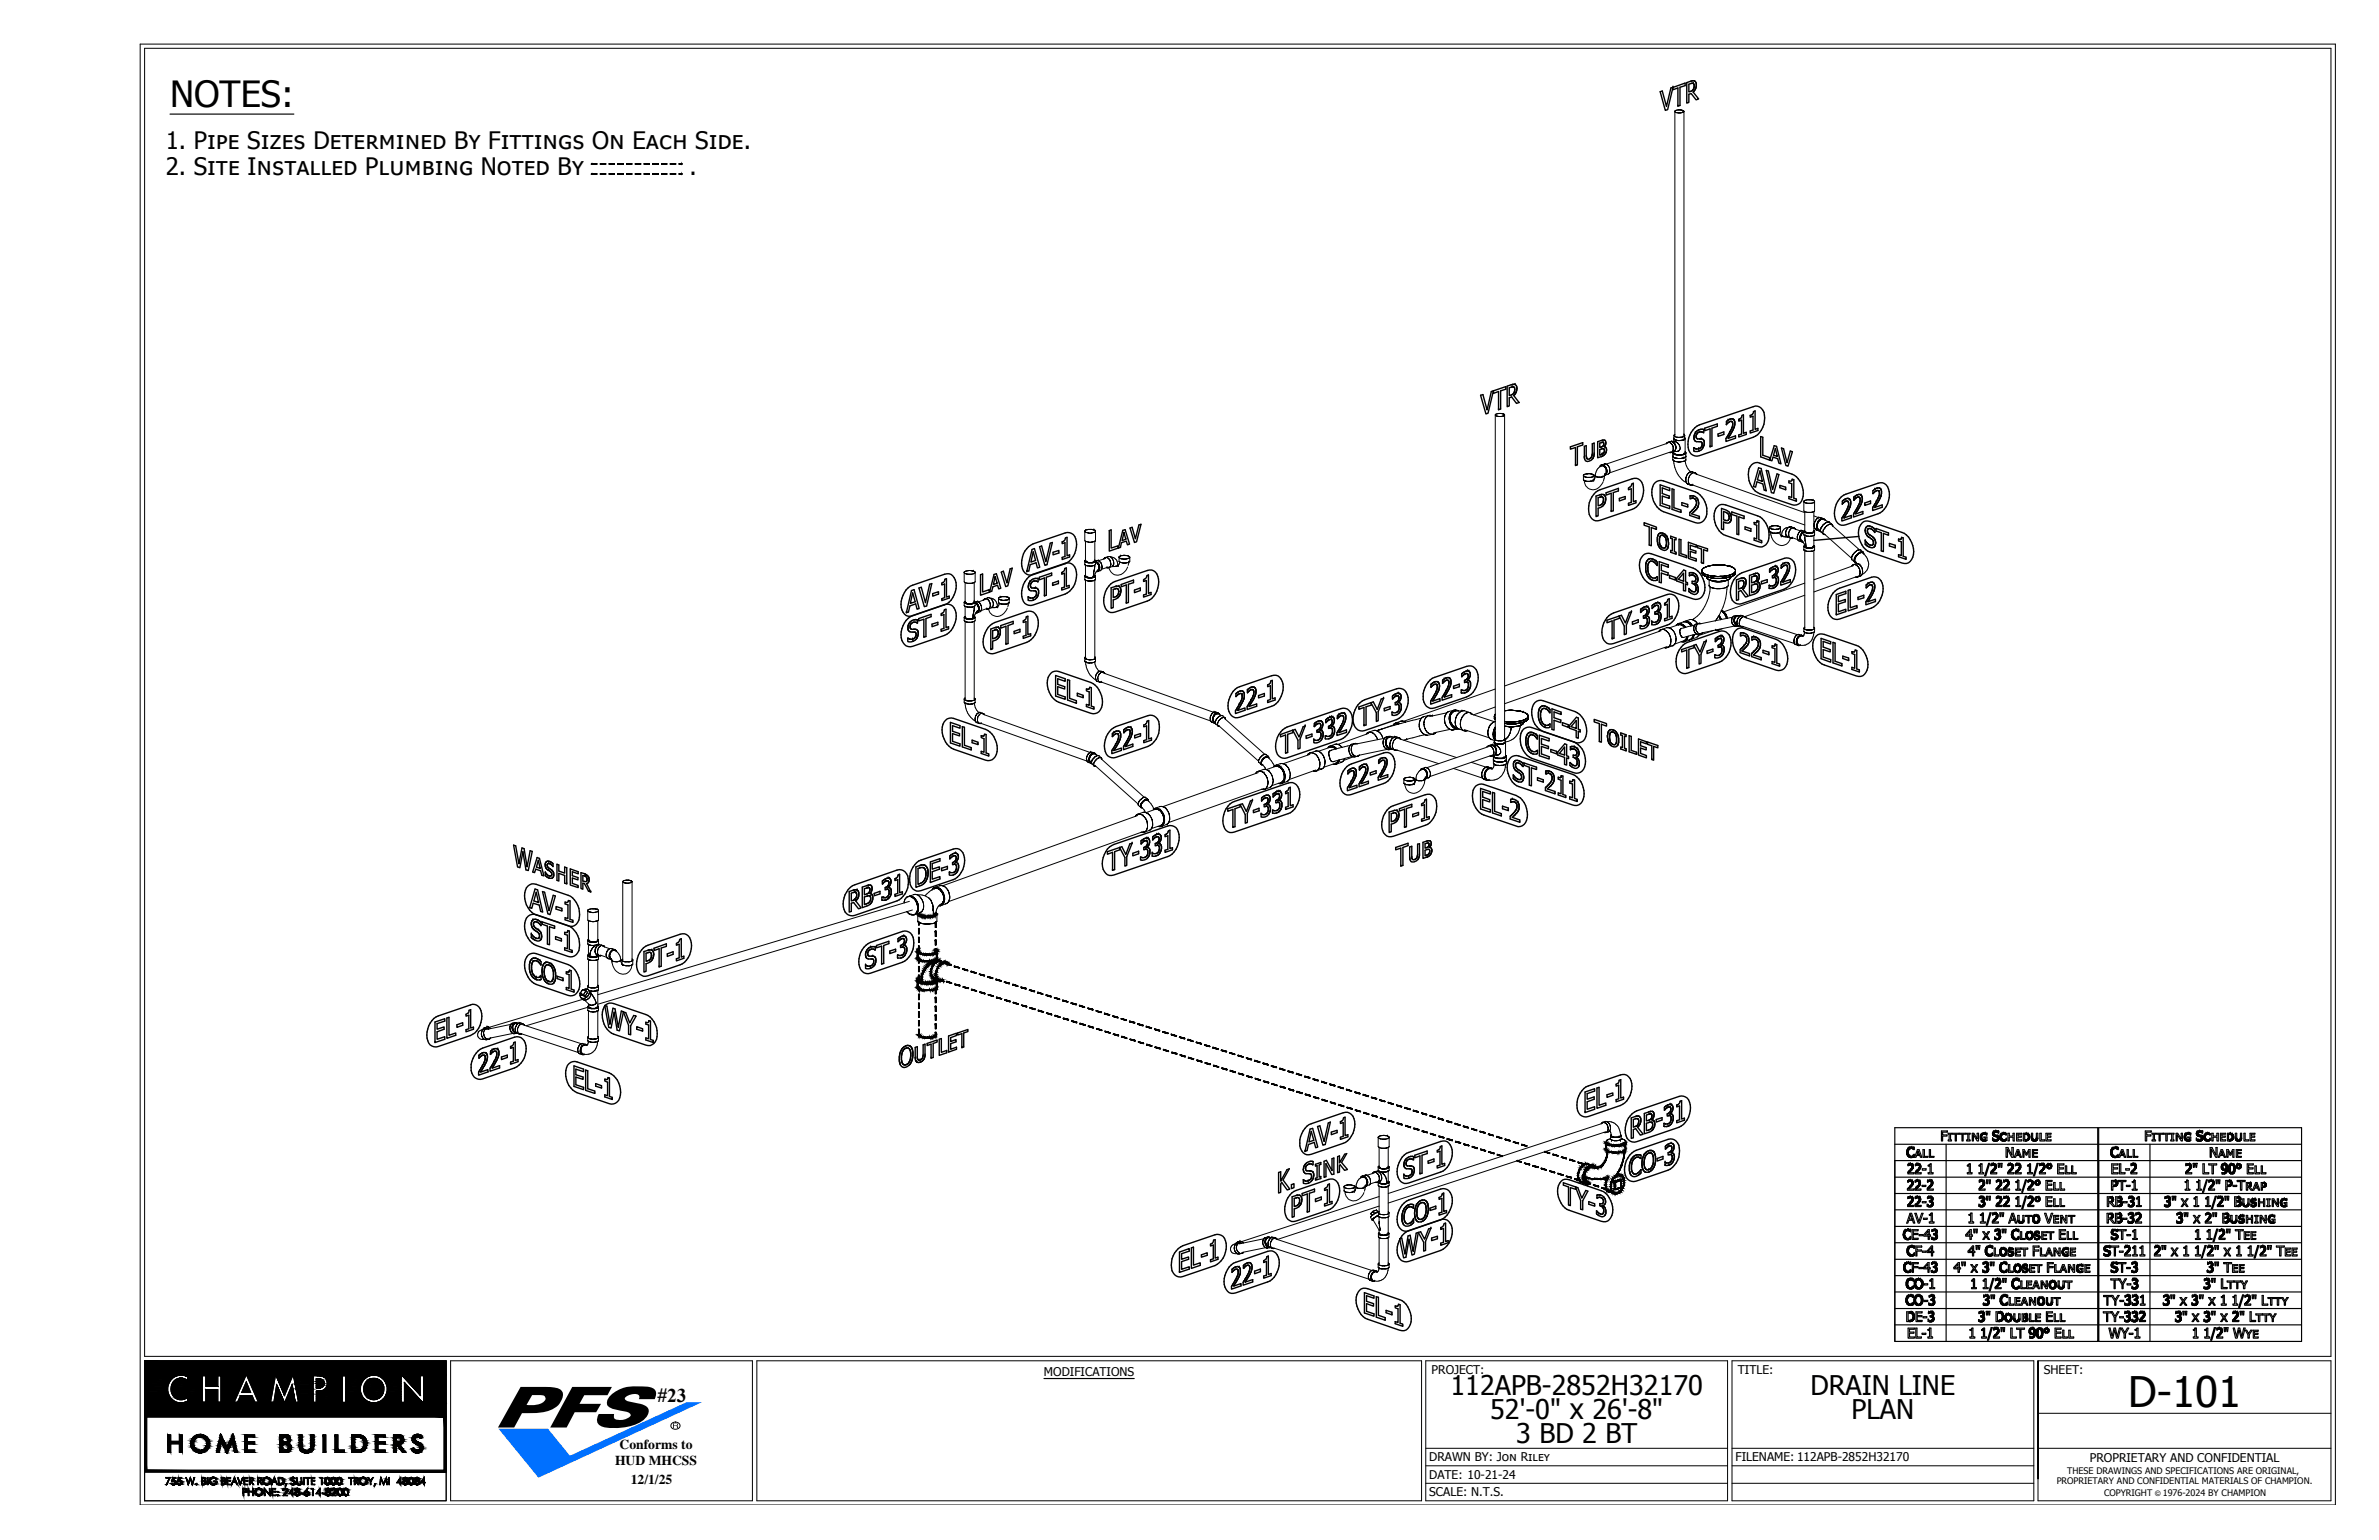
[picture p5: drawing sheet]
<svg xmlns="http://www.w3.org/2000/svg" width="432mm" height="279mm" viewBox="0 0 432 279" stroke-linecap="round" stroke-linejoin="round" font-family="sans-serif">
<defs><g id="words">
<text font-size="7.6" x="386.3" y="255.3">D-101</text>
<text font-size="6.6" x="30.9" y="19.3">NOTES:</text>
<g font-size="4.9">
<text x="263.3" y="253">112APB-2852H32170</text>
<text x="270.5" y="257.4">52'-0&quot; x 26'-8&quot;</text>
<text x="328.6" y="253">DRAIN LINE</text>
<text x="336" y="257.4">PLAN</text>
<text x="275.2" y="261.7">3 BD 2 BT</text>
</g>
<g font-size="4.4">
<text x="30.1" y="27.1">1. Pipe Sizes Determined By Fittings On Each Side.</text>
<text x="30.1" y="31.8">2. Site Installed Plumbing Noted By</text>
<text x="125.2" y="31.8">.</text>
</g>
<text font-size="3.5" x="119.3" y="254.3">#23</text>
<g font-size="2.5">
<text x="112.5" y="262.9">Conforms to</text>
<text x="111.6" y="265.9">HUD MHCSS</text>
<text x="114.5" y="269.3">12/1/25</text>
</g>
<g font-size="2.2">
<text x="189.5" y="249.6">MODIFICATIONS</text>
<text x="259.8" y="249.3">PROJECT:</text>
<text x="315.4" y="249.3">TITLE:</text>
<text x="371" y="249.3">SHEET:</text>
<text x="259.4" y="265.1">DRAWN BY: Jon Riley</text>
<text x="259.4" y="268.3">DATE: 10-21-24</text>
<text x="315" y="265.1">FILENAME: 112APB-2852H32170</text>
<text x="379.3" y="265.3">PROPRIETARY AND CONFIDENTIAL</text>
<text x="259.4" y="271.5">SCALE: N.T.S.</text>
</g>
<g font-size="1.6">
<text x="373.3" y="269.2">PROPRIETARY AND CONFIDENTIAL MATERIALS OF CHAMPION.</text>
<text x="375.2" y="267.4">THESE DRAWINGS AND SPECIFICATIONS ARE ORIGINAL,</text>
<text x="381.9" y="271.4">COPYRIGHT</text>
<text x="392.6" y="271.4">1976-2024 BY CHAMPION</text>
</g>
<text font-size="1.4" x="391.2" y="271.4">©</text>
</g></defs>
<g fill="none" stroke="#000" stroke-width=".18">
<path d="M25.4 8h398.5v265h-398.5zM26.2 8.8h396.9v237.3h-396.9zM305.2 20l-.2-.1 .2 .1M107.4 31.5v.1M107.4 31.5h.9v.1h-.9zM107.4 29.7v.1M107.4 29.7h.9v.1h-.9zM109 31.5h.9v.1h-.9zM109 29.7h.9v.1h-.9zM110.6 31.5h.9v.1h-.9zM110.6 29.7h.9v.1h-.9zM112.1 31.5h1v.1h-1z"/>
<path d="M112.1 29.7h1v.1h-1zM113.7 31.5h1v.1h-1zM113.7 29.7h1v.1h-1zM115.3 31.5h1v.1h-1zM115.3 29.7h1v.1h-1zM116.9 31.5h1v.1h-1zM116.9 29.7h1v.1h-1zM118.5 31.5h1v.1h-1zM118.5 29.7h1v.1h-1zM120.1 31.5h.9v.1h-.9zM120.1 29.7h.9v.1h-.9zM121.7 31.5h.9v.1h-.9z"/>
<path d="M121.7 29.7h.9v.1h-.9zM123.3 31.5h.4v.1h-.4zM123.3 29.7h.4v.1h-.4zM123.7 31.5v.1M123.7 29.7v.1M304 20.2l.1 .2M304 20.2l.2-.2 .8-.1a.77 .77 0 0 0-1 .4l.1 .1M304 20.2v58.8M304.1 20.4h.1M304.2 20.4h.2h-.2M304.4 20.4l.2 .1-.2-.1M304.6 20.5l.8-.1z"/>
<path d="M305.4 20.4h.1M305.4 20h-.2h.2M305.5 20.4h-.1h.1M305.5 20.4l.1-.1-.1 .1M305.5 20.1l-.1-.1 .1 .1M305.6 20.3h.1M305.6 20.2l-.1-.1 .1 .1M305.6 20.2h.1M305.6 20.2v58.8M271.4 75.3l.1 .1M271.4 75.3l.4-.2 .7-.1a.77 .77 0 0 0-1.1 .4h.1M271.4 75.3v58.8"/>
<path d="M271.5 75.4l.2 .1M271.7 75.5h.1h-.1M271.8 75.5l.2 .1-.2-.1M272 75.6l.8-.1zM272.7 75.1l-.2-.1 .2 .1M272.8 75.5h.1M272.8 75.1h-.1h.1M273 75.4l-.2 .1 .2-.1M273 75.4h.1h-.1M273 75.1h-.2h.2M273.1 75.4v-.1v.1M273.1 75.2l-.1-.1 .1 .1"/>
<path d="M273.1 75.3h.1M273.1 75.3v58.8M303.8 79.6h.1M303.8 79.5h.1M303.8 79.6v.5M303.8 79.7v-.1v.1M303.8 79l.1 .1-.1-.1M303.8 79v.6M303.9 79.7l-.1-.1 .1 .1M303.9 79.1v.1v-.1M303.9 79h.1M303.9 79.8l-.1-.1 .1 .1"/>
<path d="M303.9 79.7h.1M303.9 79.2h.1h-.1M304 78.9l-.1 .1 .1-.1M304 79.8h-.1h.1M304 78.9h.1M304 79.8l-.1-.1 .1 .1M304 79.2l.2 .1-.2-.1M304.2 79.9l-.2-.1 .2 .1M304.2 79.8h-.2h.2M304.2 79.3h.1h-.1M304.3 79.9h-.1h.1M304.3 79.9l-.1-.1 .1 .1"/>
<path d="M304.3 79.3h.2h-.2M304.5 79.9h.6zM304.5 79.9h-.2h.2M304.5 79.9h.4zM304.5 79.3h.6zM305.1 79.9h-.2h.2M305.1 79.3h.3h-.3M305.2 79.9h-.1h.1M305.4 79.9h-.3h.3M305.4 79.3l.1-.1-.1 .1M305.4 79.9h-.2h.2M305.5 79.8l-.1 .1 .1-.1"/>
<path d="M305.5 79.8h.1M305.5 79.2h.1M305.6 79.8l-.2 .1 .2-.1M305.6 79.8h.1M305.6 79.8h-.1h.1M305.6 79.2h-.1h.1M305.6 79.2l.1-.1-.1 .1M305.6 78.9h.1M305.7 79.8h-.1h.1M305.7 79.7l-.1 .1 .1-.1M305.7 79.1h.1M305.7 78.9h-.1h.1"/>
<path d="M305.8 79.7l-.1 .1 .1-.1M305.8 79.6l-.1 .1 .1-.1M305.8 79.5h.1M305.8 79.1h.1M305.8 79l-.1-.1 .1 .1M305.8 79v.5M305.8 79.7h.1M305.8 79.5h.1h-.1M305.9 79.6l-.1 .1 .1-.1M305.9 79.5h.1M305.9 79.6v2.6M196.9 96.4v1.7l.8 .3 .5-.1-.5 .1-.7-.2"/>
<path d="M196.9 98.1l.1 .1M196.9 96.4h.1M196.9 96.5l.1 .1-.1-.1M196.9 96.3v.1v-.1M197 98.2v3.6M197 96.6h.1h-.1M197 96.2l-.1 .1 .1-.1M197.1 96.6h.3h-.3M197.1 96.1l-.1 .1 .1-.1M197.4 96.6l.1 .1-.1-.1M197.4 96.1h.6zM197.4 96.1h-.3"/>
<path d="M198.2 96.1h-.2h.2M198.4 98.3h-.2h.2M198.4 96.1h.1h-.1M198.4 96.1h-.2h.2M198.5 98.3h-.1h.1M198.5 96.1l.3 .3a1.16 1.16 0 0 1-1.3 .3h.5l.8-.3M198.5 96.1l.3 .3M198.5 96.1h.1M198.7 98.2l-.2 .1 .2-.1M198.7 98.2v3.6M198.8 98.1l-.1 .1 .1-.1M198.8 98.1h.1"/>
<path d="M198.8 96.4v1.7M287.4 87h.1M287.4 86.4h.1h-.1M287.4 86.3h.1M287.4 86.2h.1M287.4 86.3v.7M287.5 87.1l-.1-.1 .1 .1M287.5 86.4l.1 .1-.1-.1M287.5 86.1l-.1 .1 .1-.1M287.5 87.2v-.1a1.69 1.69 0 0 0 1.3 1.7 1.69 1.69 0 0 0 1.9-.9l.3-.5M287.6 86.5h.1h-.1M287.6 86.1h-.1h.1"/>
<path d="M287.7 87.2h-.1h.1M287.7 86.5l.2 .1-.2-.1M287.7 86l-.1 .1 .1-.1M287.9 87.3l-.2-.1 .2 .1M287.9 86.6h.2h-.2M287.9 86h-.2h.2M288.1 87.3h.4zM288.1 87.3h-.2h.2M288.1 86.6h.6zM288.1 86h-.2h.2M288.1 86l.4-.1zM288.7 87.3h-.2h.2"/>
<path d="M288.7 86.6h.2h-.2M288.8 86l-.3-.1 .3 .1M288.9 87.3h-.2h.2M288.9 86.6l.2-.1-.2 .1M288.9 86h-.1h.1M289.1 87.2l-.2 .1 .2-.1M289.1 87.2h.1M289.1 86.5h.1M289.1 86.1l-.2-.1 .2 .1M289.2 87.2h-.1h.1M289.2 86.4l-.1 .1 .1-.1M289.2 86.4h.1h-.1"/>
<path d="M289.2 87.2h.1M289.2 86.1h-.1h.1M289.3 87.1l-.1 .1 .1-.1M289.3 86.4v-.1v.1M289.3 86.2l-.1-.1 .1 .1M289.3 87v.1v-.1M289.3 87h.1M289.3 86.3h.1M289.3 86.3v-.1v.1M289.6 86.4h.1M289.7 86.5l-.1-.1 .1 .1M289.9 86.5h-.2h.2"/>
<path d="M290 86.6h.6zM290 86.6l-.1-.1 .1 .1M290.4 84.6v.1v-.1M290.5 84.5l-.1 .1 .1-.1M290.6 84.4l-.1 .1 .1-.1M290.7 84.5a2.34 2.34 0 0 0-1.2 2.2l-.2 .3v-.7M290.7 84.5h.1h-.1M290.7 84.4h-.1h.1M290.8 86.5l-.2 .1 .2-.1M290.8 84.5h.1h-.1M290.9 84.5h.1h-.1M290.9 84.4h-.2h.2"/>
<path d="M291 86.5h-.2h.2M291 86.5h.1M291 84.5l.2 .2-.2-.2M291 84.4h-.1h.1M291.1 86.4l-.1 .1 .1-.1M291.2 86.4h-.1h.1M291.2 84.7l.1 .1-.1-.1M291.2 84.2h.1h-.1M291.2 84.2l-.6 .2M291.2 86.3v.1v-.1M291.2 86.2h.1M291.2 84.5l-.2-.1 .2 .1"/>
<path d="M291.2 86.2l-.2 1M291.3 86.1h.1M291.3 84.8l.1 .1-.1-.1M291.3 84.2h.1h-.1M291.3 84.6l-.1-.1 .1 .1M291.3 86v.1M291.4 86.2l.1-.1-.1 .1M291.4 86l-.1 .1 .1-.1M291.4 84.9l.1 .2-.1-.2M291.4 84.2l.3 .1zM291.5 84.8l-.2-.2 .2 .2M291.5 86.1l.1-.2-.1 .2"/>
<path d="M291.5 85.9l-.1 .1 .1-.1M291.5 85.1v.2v-.2M291.5 85.7v.2v-.2M291.5 85.5v.2v-.2M291.5 85.3v.2v-.2M291.5 85.5h.1M291.5 85v-.2v.2M291.6 85.9v-.1v.1M291.6 85.8l.1-.2-.1 .2M291.6 85.2l-.1-.2 .1 .2M291.7 85.6v-.2v.2M291.7 85.4l-.1-.2 .1 .2"/>
<path d="M291.7 84.3l.2 .2-.2-.2M291.8 86.1l-.5 .1M291.9 84.5l.1 .1-.1-.1M291.9 86l-.1 .1 .1-.1M292 84.6l.1 .2-.1-.2M292.1 85.9l-.2 .1 .2-.1M292.1 84.8v.2v-.2M292.1 85.8v.1v-.1M292.1 85l.1 .2-.1-.2M292.2 85.6l-.1 .2 .1-.2M292.2 85.4v.2v-.2M292.2 85.2v.2v-.2"/>
<path d="M302.5 80.4l-.1 .1 .1-.1M302.6 80.3l-.1 .1 .1-.1M302.7 80.3h-.1h.1M302.7 80.4l-11.2 3.8M302.9 80.2l.1 .1-.1-.1M302.9 80.2l-.2 .1 .2-.1M303 82.1h.1h-.1M303 80.3h.1M303.1 82.1h.3zM303.1 80.1h.2h-.2M303.1 80.1l-.4 .2M303.2 80.3h-.2h.2"/>
<path d="M303.3 80.4l-.1-.1 .1 .1M303.3 80.1h.1h-.1M303.3 82l-11.2 3.8M303.4 80.6l-.1-.2 .1 .2M303.4 80.1l.2 .1-.2-.1M303.4 80.1h.1M303.5 82l.1-.1-.1 .1M303.6 80.8l-.2-.2 .2 .2M303.6 81.9l.1-.2-.1 .2M303.6 80.2l.1 .1-.1-.1M303.6 82.8h.1M303.6 82.2v1.2"/>
<path d="M303.6 82.2l.4 .3M303.7 82.8h.1M303.7 81.7v-.1v.1M303.7 80.9l-.1-.1 .1 .1M303.7 80.2h.1M303.7 83.4h-.1h.1M303.7 82.9v-.1v.1M303.7 81.6v-.2v.2M303.7 81.4v-.2v.2M303.7 81.2v-.3v.3M303.7 83.5v-.1v.1M303.7 82.9h.1"/>
<path d="M303.7 80.3l.2 .1-.2-.1M303.7 80.3v-.1v.1M303.8 82.2h.1M303.8 82l-.1 .1M303.8 83h.1M303.8 82.2l.2 .2M303.8 82.2v.1M303.8 82l-.2 .2M303.8 82v.2M303.8 83.6a4.6 4.6 0 0 0 2.3 3.9M303.8 83l-.1-.1 .1 .1M303.8 82.3v-.1v.1"/>
<path d="M303.8 82l-.4 .1M303.8 83.6l.2 .1zM303.8 83.6l-.1-.1 .1 .1M303.8 83l.2 .1zM303.8 82.3l.2 .1M303.8 83l.2 .1M303.9 80.4l.1 .2-.1-.2M303.9 80.3h-.2h.2M303.9 82.3h-.1h.1M303.9 81.9l-.1 .1 .1-.1M304 83.1l1.1 .1zM304 82.5h.2h-.2"/>
<path d="M304 80.5l-.1-.2 .1 .2M304 80.1h.1M304 83.1h.2h-.2M304 82.4h.1M304 80.1h-.5M304 82.4l-.1-.1 .1 .1M304 81.9h.1M304 80.6l.1 .2-.1-.2M304 80.1h.1h-.1M304 81.7l-.1 .2 .1-.2M304 80.6v-.1v.1M304.1 81.9h.1"/>
<path d="M304.1 81.6l-.1 .1 .1-.1M304.1 80.8v.2v-.2M304.1 80.1h.1M304.1 82.4l.1 .1-.1-.1M304.1 81.6h.1M304.1 81.4v.2v-.2M304.1 81.5l.1-.1-.1 .1M304.1 81l.1 .2-.1-.2M304.1 80.8l-.1-.2 .1 .2M304.1 80.1l.1 .1-.1-.1M304.2 82.5l.2 .1-.2-.1M304.2 82.4h-.2h.2"/>
<path d="M304.2 81.9h.1zM304.2 81.9h-.1h.1M304.2 81.2l-.1 .2 .1-.2M304.2 81.4v-.2v.2M304.2 80.9l-.1-.1 .1 .1M304.2 83.7h-.2h.2M304.2 83.1l.2 .1zM304.2 81.2v-.1v.1M304.2 81.1v-.2v.2M304.2 80.2h.1h-.1M304.2 82.5h.1h-.1M304.3 82.5l-.1-.1 .1 .1"/>
<path d="M304.3 80.2h.1M304.3 80.3h.1h-.1M304.3 82.5h.2h-.2M304.4 82.6h.2h-.2M304.4 81.9h.1M304.4 80.3l.1 .1-.1-.1M304.4 83.8h.8zM304.4 83.8l-.2-.1 .2 .1M304.4 83.2h.3zM304.5 82.5h.6zM304.5 82.5h-.2h.2M304.5 81.9h-.1h.1"/>
<path d="M304.5 80.4l.1 .1-.1-.1M304.5 82.5h.1h-.1M304.6 82.6l.9-.1zM304.6 81.9h.1M304.6 81.8h.1zM304.6 80.5l.1 .1-.1-.1M304.6 82.5l1-.1zM304.7 83.2h.2zM304.7 80.6l.1 .2-.1-.2M304.8 81.7l-.1 .1 .1-.1M304.8 81.6v.1v-.1M304.8 80.8l.1 .2-.1-.2"/>
<path d="M304.9 81.6h.1M304.9 81v.1v-.1M304.9 81.5v.1v-.1M304.9 81.1l.1 .1-.1-.1M304.9 83.2h.3M305 81.4l-.1 .1 .1-.1M305 81.3h.1M305 81.2h.1M305.2 82.5h-.1h.1M305.3 83.1l-.2 .1 .2-.1M305.4 83.1h.1M305.4 82.5h-.2h.2"/>
<path d="M305.4 83.7l-.2 .1 .2-.1M305.5 83.1h-.2h.2M305.6 82.4l-.2 .1 .2-.1M305.6 82.4h.1M305.6 83.1h.1M305.6 83.7h-.2h.2M305.6 83.1h-.1h.1M305.6 82.5h.1M305.6 83.1l.2-.1zM305.6 82.4l.1-.1-.1 .1M305.6 82.5h-.1M305.7 82.4h-.1h.1"/>
<path d="M305.7 82.3h.1zM305.8 82.3l-.1 .1 .1-.1M305.8 83.7h-.2h.2M305.8 83l.1-.1zM305.8 82.4l-.2 .1 .2-.1M305.8 82.4l.1-.1-.1 .1M305.8 82.3h.1M305.9 82.2l-.1 .1 .1-.1M305.9 83.6l.3 1.1 .5 .8M305.9 82.2h.1M305.9 82.9l-.3 .2M305.9 82.3h.1h-.1"/>
<path d="M305.9 82h.1M305.9 83.6l-.1 .1 .1-.1M305.9 82.9l.1-.1-.1 .1M306 82.8l-.4 .3M306 82.8l-.1 .1M306 82.3h.1M306 82.2h.1M306 82.1l-.1-.1 .1 .1M306 87.3v-.2v.2M306 87.1v-.3v.3M306 86.8v-.2v.2M306 83.5l-.1 .1 .1-.1"/>
<path d="M306 83.4h.1M306 82.8h.1M306 82.2v1.2M306 86.6l.1-.2-.1 .2M306.1 87.5l-.1-.2 .1 .2M306.1 86.4l.1-.3-.1 .3M306.2 87.7l-.1-.2 .1 .2M306.2 86.1l.2-.2-.2 .2M306.3 87.8l-.1-.1 .1 .1M306.4 85.9l.1-.1-.1 .1M306.5 87.9l-.2-.1 .2 .1M306.5 87.5v.2v-.2"/>
<path d="M306.5 87.2v.3v-.3M306.5 87v.2v-.2M306.5 87.9l.4 .1M306.5 86.7v.3v-.3M306.5 87.7l.1 .1-.1-.1M306.5 85.8l.2-.1-.2 .1M306.6 86.5l-.1 .2 .1-.2M306.6 87.8l.1 .2-.1-.2M306.7 85.4l.2 .2M306.7 86.3l-.1 .2 .1-.2M306.7 85.7l.2-.1-.2 .1M306.7 88h.2h-.2"/>
<path d="M306.8 86.1l-.1 .2 .1-.2M306.9 88h.4zM306.9 85.6h.4zM306.9 87.9l20.7 7.4M307 85.9l-.2 .2 .2-.2M307.2 85.8l-.2 .1 .2-.1M307.3 88h.1M307.3 85.6l.4 .2M307.4 85.8h-.2h.2M307.6 85.8h-.2h.2M307.6 85.9l20 7.1M307.8 85.9l-.1-.1 .1 .1"/>
<path d="M308 86.1h.1M308 86l-.2-.1 .2 .1M321.2 95.7v.1v-.1M321.2 95.7v.7M321.2 96.5v-.1v.1M321.2 95.8h.1h-.1M321.2 95.6h.1M321.3 96.5h.1M321.3 95.8l.1 .1-.1-.1M321.3 95.5l-.1 .1 .1-.1M321.4 96.6a2.2 2.2 0 0 0 2.3 2.3 1.63 1.63 0 0 0 1.3-1.3M321.4 96.6h.1h-.1"/>
<path d="M321.4 96.6h.1M321.4 96.6l-.1-.1 .1 .1M321.4 95.9h.1h-.1M321.4 95.5h-.1h.1M321.5 96.6h.1M321.5 95.9l.1 .1-.1-.1M321.5 95.9h.1M321.6 95.4l-.2 .1 .2-.1M321.6 96.7l-.1-.1 .1 .1M321.6 96h.2h-.2M321.8 95.4h-.2h.2M321.8 96.7h.7z"/>
<path d="M321.8 96.7h-.2h.2M321.8 96l.2 .1-.2-.1M322 95.4h-.2h.2M322 96.1l.5-.1zM322.2 95.4h-.2h.2M322.4 95.4h-.2h.2M322.5 96h.2h-.2M322.6 95.4h-.2h.2M322.7 96.7h-.2h.2M322.7 96h.1h-.1M322.8 95.5l-.2-.1 .2 .1M322.8 96.7h-.1h.1"/>
<path d="M322.8 96l.2-.1-.2 .1M322.9 95.5h-.1h.1M323 96.6l-.2 .1 .2-.1M323 95.9l.1-.1-.1 .1M323 96.6l.3 .8M323 95.5h-.1h.1M323.1 96.6h-.1h.1M323.1 95.8h.1M323.1 96.5v.1v-.1M323.1 95.6l-.1-.1 .1 .1M323.2 96.4l-.1 .1 .1-.1M323.2 95.7l-.1-.1 .1 .1"/>
<path d="M323.2 95.7v.7M323.3 97.4h.1M323.3 97.3v.1M323.4 97.2v-.1v.1M323.5 97.2l.1 .1-.1-.1M323.5 97.2h.1M323.6 97.3h.1M323.8 97.4l-.2-.1 .2 .1M323.9 97.4h.5zM323.9 97.4h-.1h.1M324.1 96.8v-.2v.2M324.1 96.6v-.2v.2"/>
<path d="M324.1 97v-.2v.2M324.1 96.4l.1-.2-.1 .2M324.2 97.2l-.1-.2 .1 .2M324.2 96.2l.1-.2-.1 .2M324.3 97.3l-.1-.1 .1 .1M324.3 96l.1-.2-.1 .2M324.4 97.4l-.1-.1 .1 .1M324.4 97.4h.1M324.4 95.8l.2-.1-.2 .1M324.5 97.5l-.1-.1 .1 .1M324.5 97.5l.5 .1M324.6 95.7l.1-.1-.1 .1"/>
<path d="M324.7 97.2v.1v-.1M324.7 97v.2v-.2M324.7 96.8v.2v-.2M324.7 95.7a1.4 1.4 0 0 0-1.4 1.6M324.7 97.3l.1 .2-.1-.2M324.7 96.6v.2v-.2M324.7 96.4v.2v-.2M324.7 95.6h.2h-.2M324.8 97.5l.1 .1-.1-.1M324.9 96.2l-.2 .2 .2-.2M324.9 95.6h.3zM324.9 97.6h.1h-.1"/>
<path d="M325 96.1l-.1 .1 .1-.1M325 97.6h.3zM325.1 95.9l-.1 .2 .1-.2M325.1 97.5l1.2 .4M325.2 95.6l.5 .2M325.2 95.8l-.1 .1 .1-.1M325.3 97.6h.1M325.4 97.6h.1M325.4 95.8h-.2h.2M325.5 95.8h-.1h.1M325.5 95.9l1.4 .5M325.8 95.9l-.1-.1 .1 .1"/>
<path d="M325.9 96l-.1-.1 .1 .1M325.9 96h.1M326.2 97.5v-.2v.2M326.2 97.3l.1-.1-.1 .1M326.3 97.7l-.1-.2 .1 .2M326.3 97.2v-.3v.3M326.3 97.9v-.2v.2M326.3 98v-.1v.1M326.3 96.9l.1-.1-.1 .1M326.4 96.8l.1-.2-.1 .2M326.5 98.1l-.2-.1 .2 .1M326.5 96.6l.1-.1-.1 .1"/>
<path d="M326.6 98.2l-.1-.1 .1 .1M326.6 98.2l.4 .1M326.6 97.7l.1 .1-.1-.1M326.6 97.5v.2v-.2M326.6 96.5l.2-.1-.2 .1M326.7 97.8v.2v-.2M326.7 97.3l-.1 .2 .1-.2M326.7 98l.1 .1-.1-.1M326.8 97.8v.1zM326.8 97.6v.2zM326.8 97.5v.1zM326.8 97.4h.1"/>
<path d="M326.8 97.1l-.1 .2 .1-.2M326.8 96.4l.1-.1-.1 .1M326.8 97.7v.2zM326.8 97.5v.2zM326.8 98.1l.1 .2-.1-.2M326.8 97.9l.1 .1zM326.8 97.3v.1zM326.8 97.9h.1M326.9 98v.1zM326.9 97.2l-.1 .1zM326.9 96.9l-.1 .2 .1-.2M326.9 98h.1"/>
<path d="M326.9 98.3h.1h-.1M326.9 97v.2zM326.9 96.3h.1M326.9 98.1h.1M326.9 96.9v.1zM326.9 96.8v.1v-.1M327 98.1l.2 .1zM327 96.9h-.1zM327 98.2h.1M327 98.1h.1M327 96.9l-.1 .2zM327.1 96.6l-.2 .2 .2-.2"/>
<path d="M327.1 96.3h-.2h.2M327.1 96.3h.1h-.1M327.1 96.8l-.1 .1zM327.1 96.7l-.1 .2zM327.1 96.7l.1-.1zM327.2 98.2l.1 .1h-.3h.3l.3 .8M327.2 96.7l-.1 .1zM327.2 96.7v-.1zM327.2 96.5l-.1 .1 .1-.1M327.2 96.3l.2 .1v.6M327.2 96.6h.1zM327.4 96.6h.1"/>
<path d="M327.3 96.5h-.1h.1M327.3 96.5l.1-.1zM327.4 99.8h.1M327.4 99.2l.1 .1-.1-.1M327.4 99.1h.1M327.4 97h.1M327.4 96.5h.1h-.1M327.4 91v1.7a1.55 1.55 0 0 0 1.3 .3 1.55 1.55 0 0 1-1.3-.3M327.4 91v.1v-.1M327.4 91h.1M327.4 99.1v.6M327.4 96.4h.1"/>
<path d="M327.4 91.1l.1 .1-.1-.1M327.4 90.9v.1v-.1M327.5 99.8h-.1h.1M327.5 99.3h.1h-.1M327.5 99h.1M327.5 97.1l-.1-.1 .1 .1M327.5 96.5l.1 .1-.1-.1M327.5 96.3l-.1 .1 .1-.1M327.5 91.2h.2h-.2M327.5 90.8l-.1 .1 .1-.1M327.6 99.2h.1M327.6 99.9h.1h-.1"/>
<path d="M327.6 99.9l-.1-.1 .1 .1M327.6 99.3l.1 .1-.1-.1M327.6 97.7v.2v-.2M327.6 97.6v.1v-.1M327.6 97.5v.1v-.1M327.6 97.2h.1h-.1M327.6 97.2l-.1-.1 .1 .1M327.6 96.6h.1h-.1M327.6 96.2l-.1 .1 .1-.1M327.6 96.4v.1M327.6 92.8v3.7M327.6 97.2v.3"/>
<path d="M327.6 99.9v14.1M327.6 96.5h.1M327.6 99.3v-.1v.1M327.6 98l.1 .2-.1-.2M327.6 97.9v.1v-.1M327.6 96.5l.1 .1-.1-.1M327.7 99.3h.1M327.7 98.2v.2v-.2M327.7 96.6h.1zM327.7 96.5h.1M327.7 99.9h.1M327.7 99.4h.2h-.2"/>
<path d="M327.7 99.4h.1M327.7 99.3l.1 .1zM327.7 99.3h-.1h.1M327.7 98.4v.2v-.2M327.7 97.2h.1M327.7 96.6l.2 .1-.2-.1M327.7 96.6h.1M327.7 96.6h.1h-.1M327.7 91.2l.2 .1-.2-.1M327.7 90.8h-.2h.2M327.7 98.7l.1 .2-.1-.2M327.7 98.6v.1v-.1"/>
<path d="M327.8 99.4h.2zM327.8 99.4h.1M327.8 99.1v.2v-.2M327.8 98.9v.2v-.2M327.8 96.6h.2zM327.8 96.6h.1M327.9 100l-.2-.1 .2 .1M327.9 99.4h.1h-.1M327.9 97.2h-.2h.2M327.9 96.7h.1h-.1M327.9 91.3h.2h-.2M327.9 90.7h.6z"/>
<path d="M327.9 90.7l-.2 .1M327.9 99.4h-.1h.1M327.9 96.6l.2 .1-.2-.1M328 99.4h.2zM328 96.6l.1 .1zM328 99.4l.2 .1-.2-.1M328 99.4h-.1h.1M328 97.3h.6zM328 97.3l-.1-.1 .1 .1M328 96.7h.2h-.2M328.1 96.7h.2zM328.2 99.4h.2h-.2"/>
<path d="M328.2 99.5h.4zM328.2 99.4h.3zM328.2 99.4h-.2h.2M328.2 96.7h.4zM328.3 96.7h.3zM328.3 96.7h.2M328.5 96.7l.2-.1zM328.6 99.5l.2-.1-.2 .1M328.6 96.7h.2h-.2M328.6 96.7l.2-.1-.2 .1M328.6 99.4h-.1h.1M328.7 96.6h.2z"/>
<path d="M328.7 90.7h-.2h.2M328.8 96.6h.1h-.1M328.8 100h-.2h.2M328.8 99.4h.2h-.2M328.8 99.4h-.2h.2M328.8 97.3h-.2h.2M328.8 96.7h.2h-.2M328.9 96.6h.2h-.2M328.9 99.4h-.1h.1M328.9 92.9l-.2 .1 .2-.1M328.9 90.7l.2 .1-.2-.1M328.9 90.7h-.2h.2"/>
<path d="M329 99.4h-.6h.4M329 99.4h-.2M329 99.4h.1M329 100h-.2h.2M329 99.4h.1h-.1M329 97.2l-.2 .1 .2-.1M329 96.7l.1-.1-.1 .1M329 99.3l-.1 .1 .1-.1M329 99.3v.1M329.1 96.6v-.1v.1M329.1 99.3h.1M329.1 99.9l-.1 .1 .1-.1"/>
<path d="M329.1 99.4l.1-.1-.1 .1M329.1 99.3h-.1h.1M329.1 97.2h-.1h.1M329.1 96.6h.1h-.1M329.1 92.9h-.2h.2M329.1 90.8l.3 .2a.88 .88 0 0 1-1.1 .3h-.2a1.38 1.38 0 0 0 1.3-.3M329.1 90.8l.3 .2M329.1 90.8h.1M329.2 99.2h.1M329.2 99.2l-.1 .1 .1-.1M329.2 96.5h.1M329.2 99.1h.1"/>
<path d="M329.2 99.9h-.1h.1M329.2 99.3l.1-.1-.1 .1M329.2 97.2h-.1h.1M329.2 96.6l.1-.1-.1 .1M329.2 96.4h.1M329.2 92.8l-.1 .1 .1-.1M329.2 95.8l.2 .1M329.2 93.6l.9 .3M329.2 92.8v3.6M329.2 97.2v2M329.2 99.9v14.1M329.3 95.5v-.2v.2"/>
<path d="M329.3 95.3v-.3v.3M329.3 95l.1-.2-.1 .2M329.3 99h.1M329.3 96.3h.1M329.3 95.7v-.2v.2M329.3 99.8l-.1 .1 .1-.1M329.3 99.2h.1M329.3 99.1v-.1v.1M329.3 97.1l-.1 .1 .1-.1M329.3 96.5l.1-.1-.1 .1M329.3 92.8h-.1h.1M329.4 94.8v-.2v.2"/>
<path d="M329.4 99.7l-.1 .1 .1-.1M329.4 99.7h.1M329.4 99.2h.1M329.4 99.1h.1M329.4 97h.1M329.4 96.9h.1M329.4 96.4h.1M329.4 96.4l-.1-.1 .1 .1M329.4 92.7l-.1 .1 .1-.1M329.4 91v1.7M329.4 96.4v.5M329.4 99.1v.6"/>
<path d="M329.4 95.8l-.1-.1 .1 .1M329.4 94.6l.1-.2-.1 .2M329.5 96l-.1-.2 .1 .2M329.5 94.4l.1-.1-.1 .1M329.6 96.1l-.1-.1 .1 .1M329.6 94.3l.2-.2-.2 .2M329.7 96.2l-.1-.1 .1 .1M329.7 95.6l.1 .2-.1-.2M329.7 95.4v.2v-.2M329.7 95.2v.2v-.2M329.7 96.2l.5 .1M329.8 95.8l.1 .2-.1-.2"/>
<path d="M329.8 94.1l.1-.1-.1 .1M329.8 95.5h.1M329.8 95l-.1 .2 .1-.2M329.9 96v.1v-.1M329.9 95.8v-.2v.2M329.9 95.6l-.1-.1 .1 .1M329.9 95.3l-.1 .2 .1-.2M329.9 95.2h.1M329.9 95.1v-.2v.2M329.9 95.7h.1M329.9 95.2v.1M329.9 94.8l-.1 .2 .1-.2"/>
<path d="M329.9 96.1l.1 .2-.1-.2M329.9 95.9v-.1v.1M329.9 94.9l.1-.1-.1 .1M329.9 94l.2-.1-.2 .1M330 96l-.1-.1 .1 .1M330 94.6l-.1 .2 .1-.2M330 96.3h.2h-.2M330 94.7l.1-.1-.1 .2zM330.1 94.7h.1M330.1 96.1l-.1-.1 .1 .1M330.1 94.6l.1-.1-.1 .1M330.1 94.4l-.1 .2 .1-.2"/>
<path d="M330.1 93.9h.1M330.2 96.3l.2 .1zM330.2 96.2l-.1-.1 .3 .2-.1-.1M330.2 94.5l.1-.1-.1 .1M330.2 94.3l-.1 .1 .1-.1M330.2 93.9h-.1h.1M330.2 93.9h.2h-.2M330.4 94.3h.1zM330.4 94.3h.1M330.4 96.3v-.2v.2M330.4 96.1l.1-.2-.1 .2M330.4 94.1l-.2 .2 .2-.2"/>
<path d="M330.4 93.9l.5 .2M330.4 93.9h.1h-.1M330.5 96.4l-.1-.1 .1 .1M330.5 94.3l.1-.1-.1 .1M330.5 96.5v-.1v.1M330.5 95.9h.1M330.5 95.8v.1v-.1M330.5 95.8l.2-.2-.2 .2M330.6 96.6l.5 .4-.1-.1M330.6 96.6l-.1-.1 .1 .1M330.6 94.2h.1h-.1M330.6 94.1h-.2h.2"/>
<path d="M330.6 94.1h.1M330.7 95.6l.1-.2-.1 .2M330.7 94.1h-.1h.1M330.7 94.2h.1M330.8 94.2h.1M330.8 95.4l.1-.2-.1 .2M330.8 96.6l.1 .3zM330.8 94.2h.1h-.1M330.9 96.5l-.1 .1 .1-.1M330.9 96.3v.2v-.2M330.9 96.3h.1M330.9 95.2l.2-.1-.2 .1"/>
<path d="M330.9 94.2l.9 .5M331 96.1l-.1 .2 .1-.2M331 94.1h-.1h.1M331 96.8l5.1 4.5M331.1 97h.2zM331.1 96l-.1 .1 .1-.1M331.1 95.1l.2-.1-.2 .1M331.1 94.2l-.1-.1 .1 .1M331.2 95.8l-.1 .2 .1-.2M331.3 95l.1-.2-.1 .2M331.3 94.3l-.2-.1 .2 .1M331.3 94.4h.1"/>
<path d="M331.3 95.6l-.1 .2 .1-.2M331.4 94.8l.2-.1-.2 .1M331.5 95.5l-.2 .1 .2-.1M331.6 94.7h.2h-.2M331.7 95.3l-.2 .2 .2-.2M331.8 94.7h.2zM331.9 95.2l-.2 .1 .2-.1M332 95.1l-.1 .1 .1-.1M332 94.7l.1 .1-.1-.1M332.1 94.8l.4 .4M332.2 95.1h-.2h.2M332.3 95.1h-.1h.1"/>
<path d="M332.4 95.1h-.1h.1M332.5 95.3l5 4.4M332.6 95.3l-.1-.1 .1 .1M332.7 95.5h.1M332.7 95.4l-.1-.1 .1 .1M337 99.9l.1-.1-.1 .1M337.1 99.8h.3h-.3M337.4 99.8l.1-.1-.1 .1M337.5 99.7h.2h-.2M337.7 99.7l.1 .1-.1-.1M337.8 99.8l.4 .4M175 112v.1v-.1"/>
<path d="M175 109.3h.1M175 103.9v1.6a1.55 1.55 0 0 0 1.3 .3l-1.1-.1M175 105.5l.2 .2M175 103.9v.1v-.1M175 103.8h.1M175 109.3v.6M175 112v.6M175 112.6h.1M175 112.1h.1h-.1M175 111.9v.1v-.1M175 109.9h.1M175 109.3l.1 .1-.1-.1"/>
<path d="M175 109.2h.1M175 104l.2 .1-.2-.1M175.1 111.9h.1M175.1 109.1l-.1 .1 .1-.1M175.1 112.7l-.1-.1 .1 .1M175.1 112.1l.1 .1-.1-.1M175.1 110l-.1-.1 .1 .1M175.1 109.4l.1 .1-.1-.1M175.2 112h.1M175.2 112.1h.1M175.2 111.8l-.1 .1 .1-.1M175.2 109.1h-.1h.1"/>
<path d="M175.2 109.3h.1M175.2 104.1h.1h-.1M175.2 103.7l-.2 .1 .2-.1M175.2 105.7v3.6M175.2 110v2M175.2 112.7v14.1M175.2 112.8l-.1-.1 .1 .1M175.2 112.2l.1 .1-.1-.1M175.2 110h-.1h.1M175.2 109.5h.1h-.1M175.2 109.4h.1h-.1M175.3 112.1h.1"/>
<path d="M175.3 109.4h.1M175.3 109.4l.1 .1zM175.3 104.1h.2h-.2M175.3 103.6l-.1 .1 .1-.1M175.3 112.8h-.1h.1M175.3 112.3h.2h-.2M175.3 112.2v-.1v.1M175.3 110.1l-.1-.1 .1 .1M175.3 109.5l.2 .1-.2-.1M175.4 112.2h.1M175.4 109.5h.2zM175.4 109.5h.1"/>
<path d="M175.5 112.2l.1 .1-.1-.1M175.5 112.2h-.2h.2M175.5 104.1l.2 .1-.2-.1M175.5 103.6l.6-.1zM175.5 103.6h-.2M175.5 112.9l-.2-.1 .2 .1M175.5 112.3h.2h-.2M175.5 110.1h-.2h.2M175.5 109.6h.2h-.2M175.6 109.5l.2 .1zM175.6 112.3h.2zM175.6 112.3l-.1-.1 .1 .1"/>
<path d="M175.7 112.9h.6zM175.7 112.9h-.2h.2M175.7 112.3l.2 .1-.2-.1M175.7 110.2h.6zM175.7 110.2l-.2-.1 .2 .1M175.7 109.6h.2h-.2M175.7 109.5l.2 .1zM175.7 112.3h.5zM175.7 112.3h-.1h.1M175.8 112.3h.2zM175.8 109.6h.1zM175.9 109.6h.3z"/>
<path d="M175.9 112.4l.4-.1zM175.9 109.6h.4zM175.9 109.6h.2M176 112.3l.6-.1zM176.1 109.6l.3-.1zM176.2 109.6l.2-.1-.2 .1M176.3 112.3h.1h-.1M176.3 109.6h.1h-.1M176.3 112.3h-.1h.1M176.3 103.5h-.2h.2M176.4 109.5h.1zM176.4 112.9h-.1h.1"/>
<path d="M176.4 112.3h.2h-.2M176.4 110.2h-.1h.1M176.4 109.6l.2-.1-.2 .1M176.5 112.2l-.2 .1 .2-.1M176.5 109.5l.2-.1zM176.5 105.8h-.2h.2M176.5 103.6h.2h-.2M176.5 103.6l-.2-.1 .2 .1M176.6 112.2h.1M176.6 112.2h-.1h.1M176.6 112.2v-.1v.1M176.6 112.1v-.2v.2"/>
<path d="M176.6 112.8l-.2 .1 .2-.1M176.6 112.3l.1-.1-.1 .1M176.6 111.9v-.2v.2M176.6 110.1l-.2 .1 .2-.1M176.6 109.5h.1h-.1M176.7 111.4l-.1 .3M176.7 111.4v-.2v.2M176.7 109.4h.1M176.7 112.2h-.1h.1M176.7 111.2v-.2v.2M176.7 105.7l-.2 .1 .2-.1M176.7 103.6l.3 .2a.93 .93 0 0 1-1.1 .4h-.2a1.55 1.55 0 0 0 1.3-.3"/>
<path d="M176.7 103.6l.3 .3M176.7 103.6h.1M176.7 112.1h.1M176.7 112.8h-.1h.1M176.7 112.2l.2-.1-.2 .1M176.7 111l.1-.2-.1 .2M176.7 110.1h-.1h.1M176.7 109.5l.2-.1-.2 .1M176.7 109.4l.1-.1zM176.8 112.1h.1M176.8 112.1l-.1 .1 .1-.1M176.8 110.8v-.2v.2"/>
<path d="M176.8 112h.1M176.8 110.6v-.2v.2M176.8 110.4v-.2v.2M176.8 109.1h.1M176.8 109.3h.1M176.8 105.7h-.1h.1M176.8 105.7v3.6M176.8 110v.2M176.8 112.7v14.1M176.9 112.7l-.2 .1 .2-.1M176.9 112.1h.1h-.1M176.9 110l-.2 .1 .2-.1"/>
<path d="M176.9 109.4l.1-.1-.1 .1M176.9 111.8l-.1 .2M176.9 111.9l-.1-.1 .1 .1M176.9 109.2l-.1-.1 .1 .1M177 112.6l-.1 .1 .1-.1M177 112.1v-.1v.1M177 112l-.1-.1 .1 .1M177 109.9l-.1 .1 .1-.1M177 109.3h.1M177 109.2h.1M177 105.6l-.2 .1 .2-.1M177 112.6h.1"/>
<path d="M177 112h.1M177 109.9h.1M177 109.4h.1M177 109.3v-.1v.1M177 105.5v.1v-.1M177 103.9v1.6M177 109.3v.6M177 112v.6M177.1 109.5h.1M177.2 109.5h.1M177.2 109.6h.1M177.2 109.5l.1 .1z"/>
<path d="M177.2 109.6h.1zM177.2 109.4l-.2-.1 .2 .1M177.2 109.2h.1h-.1M177.2 109.2l-.2 .1M177.2 111.1l-.2 .2-.2 .5M177.3 111h.1h-.1M177.3 109.6h.1M177.3 109.6l.1 .1zM177.3 109.5l-.1-.1 .1 .1M177.3 109.2h.2h-.2M177.4 109.8h.1M177.4 111h.1"/>
<path d="M177.4 109.7l.1 .2zM177.4 111l.1-.1zM177.4 109.8l.1 .1zM177.5 109.9h.1M177.5 109.6l-.2-.1 .2 .1M177.5 109.2l.1 .1-.1-.1M177.5 109.2h.1M177.5 111h.1M177.5 111.1l.1-.1-.1 .1M177.5 110.9h.1M177.5 109.9v.1zM177.5 110l.1 .1z"/>
<path d="M177.5 109.8v-.2v.2M177.5 110v-.1v.1M177.6 111l.1-.1-.1 .1M177.6 110.8l-.1 .1zM177.6 110.2h.1M177.6 110.7l-.1 .2zM177.6 110.7v-.1v.1M177.6 110.2l-.1-.2 .1 .2M177.6 110.7v.1zM177.6 110.7h.1M177.6 110.4v.2zM177.6 110.4h.1"/>
<path d="M177.6 110.3h.1M177.6 110l-.1-.2 .1 .2M177.6 109.3h.2h-.2M177.6 110.6v-.2v.2M177.6 110.4v-.1v.1M177.6 110.3v-.1v.1M177.7 110.9v-.2v.2M177.7 110.7l.1-.2-.1 .2M177.7 110.4v-.2v.2M177.7 110.2l-.1-.2 .1 .2M177.8 110.5l-.1-.1 .1 .1M177.8 109.3l.1 .2-.1-.2"/>
<path d="M177.8 111l-.7 .2h.3M177.9 109.5l.1 .1-.1-.1M177.9 111h-.1h.1M178 109.6l.1 .2-.1-.2M178 110.9l-.1 .1 .1-.1M178.1 109.8v.2v-.2M178.1 110.7l-.1 .2 .1-.2M178.1 110.6v.1v-.1M178.1 110.2l.1 .2-.1-.2M178.1 110v.2v-.2M178.2 110.4l-.1 .2 .1-.2M178.5 108.8h.1"/>
<path d="M178.6 108.8h-.1h.1M178.7 108.7l-.1 .1 .1-.1M178.9 108.6l-.2 .1 .2-.1M178.9 108.8l-1.4 .4M179 108.6h-.1h.1M179 110.4h.1M179.1 110.5h.1M179.2 108.7l-.2-.1 .2 .1M179.2 108.5l.2-.1-.2 .1M179.2 108.5l-.5 .2M179.3 108.8l-.1-.1 .1 .1M179.3 110.4l-1.2 .4"/>
<path d="M179.4 108.4l.1 .1-.1-.1M179.4 108.9l-.1-.1 .1 .1M179.5 110.4l.1-.1-.1 .1M179.5 109.1l-.1-.2 .1 .2M179.5 108.5h.2h-.2M179.6 110.3l.1-.1-.1 .1M179.6 109.3l-.1-.2 .1 .2M179.7 110.2v-.2v.2M179.7 108.5l.1 .1-.1-.1M179.7 109.4l-.1-.1 .1 .1M179.7 110v-.1v.1M179.7 109.9v-.3v.3"/>
<path d="M179.7 109.6v-.2v.2M179.7 108.5a1.41 1.41 0 0 1 1.3 1.7l.1 .1M179.8 108.6l.2 .1-.2-.1M179.9 110.3l-.8 .2h.3M180 108.7l.1 .2-.1-.2M180 110.2l-.1 .1 .1-.1M180 110.2h.4zM180 110.2h.1M180.1 108.9l.1 .2-.1-.2M180.1 110.2h-.1h.1M180.2 109.1l.1 .2-.1-.2M180.2 110l-.1 .2 .1-.2"/>
<path d="M180.3 109.9l-.1 .1 .1-.1M180.3 109.3v.2v-.2M180.3 109.7v.2v-.2M180.3 109.5v.2v-.2M180.6 110.2h-.2h.2M180.8 110.2h-.2h.2M180.9 110.1l-.1 .1 .1-.1M181 110.1h-.1h.1M181 110v.1v-.1M181.1 110.2h.1M181.2 108.6l.1 .1-.1-.1M181.2 108.5h.1"/>
<path d="M181.2 108.6v.7M181.3 109.4l-.1-.1 .1 .1M181.3 108.7l.1 .1-.1-.1M181.3 108.5h-.1h.1M181.4 109.4h-.1h.1M181.4 108.8h.1h-.1M181.4 108.4l-.1 .1 .1-.1M181.4 109.5l-.4 .6M181.5 109.5l-.1-.1 .1 .1M181.5 108.8h.2h-.2M181.5 108.3l-.1 .1 .1-.1M181.5 108.3h.1"/>
<path d="M181.7 109.6l-.2-.1 .2 .1M181.7 108.8l.1 .1-.1-.1M181.7 108.3h-.2h.2M181.8 109.6h-.1h.1M181.8 108.9h.2h-.2M181.9 108.2l-.2 .1 .2-.1M182 109.6h.5zM182 109.6h-.2h.2M182 108.9h.5zM182.1 108.2h-.2h.2M182.3 108.2h-.2h.2M182.5 108.9h.2h-.2"/>
<path d="M182.5 108.2h-.2h.2M182.7 109.6h-.2h.2M182.7 108.9l.1-.1-.1 .1M182.7 108.3l-.2-.1 .2 .1M182.8 110.3a1.95 1.95 0 0 1-2.6 1.3l-.5-.3-.3-.8M182.8 109.6h-.1h.1M182.8 108.8h.2h-.2M182.9 108.3h-.2h.2M183 109.5l-.2 .1 .2-.1M183 108.8l.1-.1-.1 .1M183 109.5h.1M183 108.4l-.1-.1 .1 .1"/>
<path d="M183 109.5l-.1 .6M183.1 109.4l-.1 .1 .1-.1M183.1 108.7h.1h-.1M183.1 108.5l-.1-.1 .1 .1M183.2 109.3l-.1 .1 .1-.1M183.2 109.3h.1M183.2 108.7h.1M183.2 108.6h.1M183.2 108.5h-.1h.1M183.2 108.6v.7M196.9 105.2h.1M196.9 104.6h.1h-.1"/>
<path d="M196.9 104.5h.1M196.9 102.4h.1M196.9 101.9h.1h-.1M196.9 101.8h.1M196.9 101.7h.1M196.9 120h.1M196.9 119.4h.1M196.9 119.3h.1M196.9 101.8v.6M196.9 104.5v.6M196.9 119.3v.6M196.9 104.4v.1v-.1"/>
<path d="M196.9 119.5h.1h-.1M197 105.2h-.1h.1M197 104.6l.1 .1-.1-.1M197 102.5l-.1-.1 .1 .1M197 101.9l.1 .1-.1-.1M197 104.5h.1M197 104.6h.1M197 104.4h-.1h.1M197 101.6l-.1 .1 .1-.1M197 101.8h.1M197 119.5l.2 .1-.2-.1M197 119.2l-.1 .1 .1-.1"/>
<path d="M197 119.2h.1M197 102.5v2M197 105.3v14.1M197 101.9h.1M197.1 104.6h.1M197.1 105.3l-.1-.1 .1 .1M197.1 104.7l.1 .1-.1-.1M197.1 102.6l-.1-.1 .1 .1M197.1 102h.1h-.1M197.1 101.9h.1M197.1 101.9l.2 .1zM197.1 104.6v.1"/>
<path d="M197.2 105.3h-.1h.1M197.2 104.8h.2h-.2M197.2 102.6h-.1h.1M197.2 102l.2 .1-.2-.1M197.2 119.6h.1h-.1M197.2 119.6h.1M197.2 104.7l-.1-.1 .1 .1M197.3 104.7h.1M197.3 102h.1zM197.3 102h.1M197.3 104.7h-.1h.1M197.3 119.6l.2 .1-.2-.1"/>
<path d="M197.4 105.4l-.2-.1 .2 .1M197.4 104.8l.1 .1-.1-.1M197.4 102.7l-.2-.1 .2 .1M197.4 102.1h.1h-.1M197.4 102l.2 .1-.2-.1M197.4 104.8h.3zM197.4 104.8h.1M197.4 104.8l-.1-.1 .1 .1M197.4 102l.2 .1zM197.5 105.4h.6zM197.5 105.4h-.1h.1M197.5 104.9h.2h-.2"/>
<path d="M197.5 102.7h.6zM197.5 102.7h-.1h.1M197.5 102.1h.2h-.2M197.5 119.7h.2h-.2M197.6 102.1h.1zM197.6 104.8h.4zM197.6 104.8h-.2h.2M197.6 102.1h.2zM197.7 104.8h.1M197.7 104.8h.2h-.2M197.7 104.9h.4zM197.7 102.1h.4z"/>
<path d="M197.7 102.1h.2zM197.7 119.7h.5zM197.9 104.8h.4zM198 102.1h-.2h.3M198 102.1h.2zM198.1 102.1h.1h-.1M198.1 104.9l.2-.1-.2 .1M198.1 102.1h.2h-.2M198.2 119.7h.1h-.1M198.2 104.8h-.2h.2M198.2 102.1l.2-.1zM198.2 102.1l.2-.1-.2 .1"/>
<path d="M198.3 104.8h.1M198.3 105.4h-.2h.2M198.3 104.8h.2h-.2M198.3 104.8h-.1h.1M198.3 102.7h-.2h.2M198.3 102.1h.2h-.2M198.3 119.7l.2-.1-.2 .1M198.4 102h.1zM198.5 104.7h.1M198.5 104.7l-.2 .1 .2-.1M198.5 104.7v-.1v.1M198.5 104.6v-.2v.2"/>
<path d="M198.5 104.4v-.2v.2M198.5 104.7l-.2 .1M198.5 105.4h-.2h.2M198.5 104.8l.1-.1-.1 .1M198.5 104v.2M198.5 104v-.3v.3M198.5 102.6l-.2 .1 .2-.1M198.5 102.1l.1-.1-.1 .1M198.5 102l.1-.1zM198.5 119.6l.2-.1-.2 .1M198.5 103.7l.1-.2-.1 .2M198.6 104.6h.1"/>
<path d="M198.6 103.5v-.2v.2M198.6 101.9h.1zM198.6 104.6v.1M198.6 105.3l-.1 .1 .1-.1M198.6 104.7h.1h-.1M198.6 104.6l-.1 .1 .1-.1M198.6 103.3l.1-.2-.1 .2M198.6 102.6h-.1h.1M198.6 102l.1-.1-.1 .1M198.6 101.9h.1M198.7 104.6h.1M198.7 103.1v-.1v.1"/>
<path d="M198.7 103v-.2v.2M198.7 101.9h.1M198.7 101.8h.1M198.7 119.5h.1h-.1M198.7 105.2l-.1 .1 .1-.1M198.7 104.7l.1-.1-.1 .1M198.7 104.5v.1v-.1M198.7 102.5l-.1 .1 .1-.1M198.7 101.9h.1h-.1M198.7 101.6h.1M198.7 102.5v.3M198.7 105.3v14.1"/>
<path d="M198.8 119.5v-.1v.1M198.8 119.2h.1M198.8 105.2h-.1h.1M198.8 104.6h.1M198.8 102.4l-.1 .1 .1-.1M198.8 101.9v-.1v.1M198.8 101.7l-.1-.1 .1 .1M198.8 119.3v-.1v.1M198.8 105.1v.1v-.1M198.8 104.5h.1M198.8 102.4h.1M198.8 102h.1"/>
<path d="M198.8 101.9h.1M198.8 101.8v-.1v.1M198.8 119.9h.1M198.8 119.4h.1M198.8 119.3h.1M198.8 101.8v.6M198.8 104.6v.5M198.8 119.3v.6M199 102h.1M198.9 101.9h.1M199 102.1h.1M199.1 102.1h.1"/>
<path d="M199 102.1h.1zM199.1 101.9h-.2h.2M199.1 101.7l-.3 .1M199.1 101.7h.1h-.1M199.1 103.6l-.3 .3-.1 .6M199.1 102.1l.1 .1zM199.2 103.5l-.1 .1 .2-.1h-.1M199.2 102.2h.1M199.2 102l-.1-.1 .1 .1M199.2 101.7h.1h-.1M199.2 102.2l.1 .1zM199.2 103.5h.1"/>
<path d="M199.3 102.3h.1M199.3 102.3v.1M199.3 103.5h.1M199.3 102.3v.1zM199.3 102.2l-.1-.2 .1 .2M199.3 103.6l.2-.1-.2 .1M199.4 102.5h.1M199.3 102.4h.1M199.3 101.7l.2 .1-.2-.1M199.3 101.7h.1M199.4 103.4l-.1 .1zM199.4 102.5v.1z"/>
<path d="M199.4 102.5l-.1-.1 .1 .1M199.4 103.3v.1zM199.4 102.6l.1 .1zM199.4 102.3l-.1-.1 .1 .1M199.5 103.5v-.1v.1M199.5 103.2l-.1 .1zM199.5 103.1v.1zM199.5 102.8h.1M199.5 102.7h.1M199.5 101.8l.1 .1-.1-.1M199.5 103.3v-.2v.2M199.5 102.8v-.1v.1"/>
<path d="M199.5 102.7l-.1-.2 .1 .2M199.5 103.4l.1-.1-.1 .1M199.5 103v.1zM199.5 102.9h.1M199.5 103h.1M199.5 102.5l-.1-.2 .1 .2M199.5 103v-.2v.2M199.6 103.3v-.3v.3M199.6 102.7l-.1-.2 .1 .2M199.6 103v-.1v.1M199.6 102.9v-.2v.2M199.6 101.9l.1 .1-.1-.1"/>
<path d="M199.7 103.5l-.7 .2h.3M199.7 102l.2 .2-.2-.2M199.8 103.5h-.1h.1M199.9 102.2v.2v-.2M199.9 103.4l-.1 .1 .1-.1M199.9 103.3v.1v-.1M199.9 102.4l.1 .1-.1-.1M200 102.5v.2v-.2M200 103.1l-.1 .2 .1-.2M200 102.9v.2v-.2M200 102.7v.2v-.2M200.4 101.4h.1"/>
<path d="M200.4 101.3v.1v-.1M200.6 101.2l-.2 .1 .2-.1M200.7 101.1l-.1 .1 .1-.1M200.7 101.3l-1.3 .4M200.9 103h.1M200.9 101.1h-.2h.2M201 101.2l-.1-.1 .1 .1M201.1 101h.2h-.2M201.1 101l-.5 .2M201.2 101.3l-.2-.1 .2 .1M201.2 102.9l-1.3 .4M201.3 101h.1h-.1"/>
<path d="M201.3 101.4l-.1-.1 .1 .1M201.3 103l.2-.1-.2 .1M201.4 101h.1h-.1M201.4 101.6l-.1-.2 .1 .2M201.5 102.9v-.2v.2M201.5 101.8l-.1-.2 .1 .2M201.5 102.7l.1-.1-.1 .1M201.5 102v-.2v.2M201.5 101l.2 .1-.2-.1M201.6 102.6v-.2v.2M201.6 102.2l-.1-.2 .1 .2M201.6 101a1.32 1.32 0 0 1 1.3 1.5"/>
<path d="M201.6 102.4v-.2v.2M201.7 101.1l.1 .1-.1-.1M201.8 102.8l-.9 .2h.3M201.8 101.2l.1 .2-.1-.2M201.9 102.8h-.1h.1M201.9 102.8h.4zM201.9 102.8h.1M201.9 101.4l.1 .2-.1-.2M202 102.7l-.1 .1 .1-.1M202 101.6l.1 .2-.1-.2M202.1 102.5l-.1 .2 .1-.2M202.1 101.8v.2v-.2"/>
<path d="M202.1 102.4v.1v-.1M202.1 102.2v.2v-.2M202.1 102v.2v-.2M202.5 102.7l-.2 .1 .2-.1M202.6 102.7h-.1h.1M202.8 102.7h-.2h.2M202.9 102.6l-.1 .1 .1-.1M202.9 102.5h.1M202.9 102.5v.2M202.9 102.7h.1M203.1 101.1h.1M203.1 101h.1"/>
<path d="M203.1 101.1v.8M203.2 101.9h.1M203.2 101.2v.1v-.1M203.2 101h-.1h.1M203.2 102v-.1v.1M203.2 101.3h.2h-.2M203.2 100.9v.1v-.1M203.2 102l-.3 .7M203.4 102h-.2h.2M203.4 101.3l.1 .1-.1-.1M203.4 100.9h-.2h.2M203.4 100.9h.1"/>
<path d="M203.5 102.1l-.1-.1 .1 .1M203.5 101.4h.2h-.2M203.5 100.8l-.1 .1 .1-.1M203.7 102.1h-.2h.2M203.7 101.4h.2h-.2M203.8 100.8h-.3h.3M203.9 102.2h.4zM203.9 102.2l-.2-.1 .2 .1M203.9 101.4h.4zM204 100.8h-.2h.2M204.2 100.8h-.2h.2M204.3 101.4h.2h-.2"/>
<path d="M204.3 100.8h-.1h.1M204.5 102.1l-.2 .1 .2-.1M204.5 101.4l.2-.1-.2 .1M204.6 100.8h-.3h.3M204.7 102.9a1.79 1.79 0 0 1-3 .9l-.4-.8M204.7 102.1h-.2h.2M204.7 101.3h.2h-.2M204.7 100.8h-.1h.1M204.9 102l-.2 .1 .2-.1M204.9 101.3h.1M204.9 100.9l-.2-.1 .2 .1M204.9 102h.1"/>
<path d="M204.9 102l-.1 .6M204.9 101.9v.1v-.1M204.9 101.3l.1-.1-.1 .1M205 101l-.1-.1 .1 .1M205 101.9h-.1h.1M205 101.2l.1-.1-.1 .1M205 101h.1M205.1 101.8l-.1 .1 .1-.1M205.1 101.1h.1M205.1 101.1v.7M301.2 114.5l-.1 .1 .1-.1M301.3 114.3l-.1 .2 .1-.2"/>
<path d="M301.5 114.4l-28.4 10.1M301.6 114.2l-.3 .1 .3-.1M301.8 114.2h-.2h.2M302.1 117.5l.2 .1 .5-.2-.5 .2zM302.1 114.3l-.3-.1 .3 .1M302.4 114.4l-.3-.1 .3 .1M302.5 113.9h.3h-.3M302.5 113.9l-.9 .3M302.6 117.3l-29.5 10.4M302.6 114.6l-.2-.2 .2 .2M302.8 117.4l.2-.1-.2 .1M302.8 113.9h.3h-.3"/>
<path d="M302.9 114.9l-.3-.3 .3 .3M303 117.3l.1-.3-.1 .3M303.1 115.3l-.2-.4 .2 .4M303.1 113.9l.2 .2-.2-.2M303.1 117l.1-.3-.1 .3M303.2 115.6l-.1-.3 .1 .3M303.2 116.7l.1-.3-.1 .3M303.3 116.4v-.4v.4M303.3 116l-.1-.4 .1 .4M303.3 114.1l.3 .2-.3-.2M303.4 117.2h.1M303.4 117.2l-.9 .3"/>
<path d="M303.6 114.3l.2 .3-.2-.3M303.7 117.1l-.3 .1 .3-.1M303.8 114.6l.2 .3-.2-.3M303.9 116.9l-.2 .2 .2-.2M304 114.9l.1 .4-.1-.4M304.1 116.7l-.2 .2 .2-.2M304.1 115.3l.1 .4-.1-.4M304.2 116.4l-.1 .3 .1-.3M304.2 116v.4v-.4M304.2 115.7v.3v-.3M304.2 113.4v.1v-.1M304.5 113.2l-.3 .2 .3-.2"/>
<path d="M304.6 113.4h.1M304.6 113.4l-1.6 .5M304.7 113.1l-.2 .1 .2-.1M304.8 113.3l-.2 .1 .2-.1M304.8 113.3h.1M304.9 114.7v-.1v.1M304.9 114.6v-.2v.2M304.9 114.4v-.1v.1M304.9 114.8v-.1v.1M304.9 114.3h.1M304.9 114.3l.1-.1-.1 .1M305 115.1v-.2v.2"/>
<path d="M305 114.9l-.1-.1 .1 .1M305 113.1h-.3h.3M305 113.3h-.2h.2M305 115.2v-.1v.1M305 114.2l.1-.1-.1 .1M305 113.3h.1M305.1 114.1l.1-.1-.1 .1M305.1 113.3h.1M305.1 113.3v.1M305.1 115.3l-.1-.1 .1 .1M305.1 116.4h.8zM305.1 115.4v-.1v.1"/>
<path d="M305.2 115.5l-.1-.1 .1 .1M305.2 113.2l-.2-.1 .2 .1M305.2 113.4h.1M305.2 113.4l.2 .1M305.3 115.6l-.1-.1 .1 .1M305.3 115.6h.1M305.3 113.4h.1M305.4 113.5l.1 .1zM305.4 115.7h.2zM305.4 115.7l-.1-.1 .1 .1M305.4 113.5h.1M305.5 113.5h.1"/>
<path d="M305.5 113.4l-.3-.2 .3 .2M305.6 112.8h.3h-.3M305.6 112.8l-.9 .3M305.6 116.2h.2h-.2M305.6 116.2l-1.6 .6M305.7 113.7l-.2-.1 .2 .1M305.7 113.7h.1M305.7 113.8h.1M305.8 113.6l-.3-.2 .3 .2M305.8 113.9l-.1-.2 .1 .2M305.8 112.7l-.2 .1 .2-.1M305.8 116.2l.2-.2-.2 .2"/>
<path d="M305.9 116.4l.2-.2-.2 .2M305.9 112.8l.6 .2zM305.9 113.8l-.1-.2 .1 .2M306 116l.1-.2-.1 .2M306.1 116.2l.1-.2-.1 .2M306.1 112.7h-.3h.3M306.1 115.8l.1-.3-.1 .3M306.2 115.5h.1M306.2 116l.1-.3-.1 .3M306.3 115.7l.1-.3-.1 .3M306.4 112.8l-.3-.1 .3 .1M306.5 113l.2 .2-.2-.2"/>
<path d="M306.6 116.2h.1M306.6 116.2l-1 .3M306.7 112.9l-.3-.1 .3 .1M306.7 113.2l.2 .3-.2-.3M306.7 112.4h.3h-.3M306.7 112.4l-.9 .3M306.8 116l-.2 .2 .2-.2M306.8 116h.2h-.2M306.9 113.5h.1M307 113.2l-.3-.3 .3 .3M307 115.9l-.2 .1 .2-.1M307 112.4l.6 .2z"/>
<path d="M307.2 113.5l-.2-.3 .2 .3M307.2 115.7l-.2 .2 .2-.2M307.2 115.8l.2-.3-.2 .3M307.3 115.4l-.1 .3 .1-.3M307.3 115.2v.2v-.2M307.3 115.2l-1.7 .5M307.4 115.5l.1-.3-.1 .3M307.4 114.1v-.2v.2M307.4 113.9l.1-.2-.1 .2M307.5 114.4l-.1-.3 .1 .3M307.5 113.7l.1-.2-.1 .2M307.5 115.2h.1"/>
<path d="M307.5 112.2l-.3 .2M307.6 114.6l-.1-.2 .1 .2M307.6 113.5l.1-.2-.1 .2M307.6 112.6l.3 .3-.3-.3M307.6 113.4l-2.4 .6M307.7 114.8l-.1-.2 .1 .2M307.7 113.3l.2-.1-.2 .1M307.8 114v.3v-.3M307.8 113.8v.2v-.2M307.8 115l-.1-.2 .1 .2M307.8 114.3l.1 .2-.1-.2M307.9 113.6l-.1 .2 .1-.2"/>
<path d="M307.9 115.7l-.9 .3 .2-.2-.2 .2M307.9 112.9l.2 .3-.2-.3M307.9 114.5l.2 .2-.2-.2M308 113.4l-.1 .2 .1-.2M308 115l-.7 .2M308.1 115.1h.3zM308.1 115.1l-.3-.1 .3 .1M308.1 114.7l.1 .2-.1-.2M308.1 113.2l-.1 .2 .1-.2M308.1 115.5l-.2 .2 .2-.2M308.2 114.9l.2 .1-.2-.1M308.3 113.1l-.4 .1"/>
<path d="M308.4 115.1l-.3 .4zM308.4 115h.4l.2-.1-.2 .1zM308.5 113.1h-.2h.2M308.7 113.1h-.2h.2M308.7 113.2v-.1v.1M308.8 115l-.4 .1M308.9 103.9v.2zM308.9 103.9v-.3v.3M308.9 103.6v.1zM308.9 103.4v.2zM308.9 104.1l.1 .2zM308.9 103.7l.1 .2z"/>
<path d="M309 103.3l-.1 .1zM309 103.3l.1-.2zM309 114.9l.1-.1-.1 .1M309 104.3l.2 .1zM309 103.9l.2 .1zM309.1 103.1l.2-.1zM309.2 104.4l.3 .1zM309.2 104l.3 .2zM309.3 103l.3-.1zM309.5 104.5l.3 .1zM309.5 104.2l.3 .1zM309.6 102.9l.4-.2z"/>
<path d="M309.8 104.8v.1v-.1M309.8 104.8v.1M309.8 104.6v.2M309.8 104.6l.3 .1zM309.8 104.3l.3 .1zM309.8 104.9l.3 .3M309.8 104.9l.2 .1-.2-.1M309.8 104.9l.2 .1M310 105l.4 .2M310 105l.1 .2-.1-.2M310 102.7h.3zM310.1 105.2l.6 .1"/>
<path d="M310.1 105.2h.3h-.3M310.1 104.7l.4 .1zM310.1 104.4l.4 .1zM310.2 106.3v-.1v.1M310.2 105.2v1M310.3 102.7l.4-.1zM310.3 106.5l-.1-.2 .1 .2M310.4 105.2l.6 .2M310.4 105.2l.3 .1-.3-.1M310.4 106.5a7.5 7.5 0 0 1-3 5.8M310.5 105.3h.1h-.1M310.5 104.8l.4 .1z"/>
<path d="M310.5 104.5h.4zM310.6 106.6l-.3-.1 .3 .1M310.6 105.3l.3 .2-.3-.2M310.7 105.3l1 .2h.8l-1.5-.1M310.7 105.3l.3 .1-.3-.1M310.7 102.6l.5-.1zM310.9 106.7l-.3-.1 .3 .1M310.9 105.5h.4h-.4M310.9 104.9h.5zM310.9 104.5l.5 .1zM311 105.4l.4 .1-.4-.1M311 114.4l-2.7 .9"/>
<path d="M311.2 102.5h.4zM311.3 106.8h1.2zM311.3 106.8l-.4-.1 .4 .1M311.3 105.5l.4 .1-.4-.1M311.4 104.9h1.4zM311.4 104.6h.9zM311.4 114.3h.6zM311.4 114.3h.1M311.5 112.4l-.2 .2 .2-.2M311.6 102.5h.5zM311.7 112.2l-.2 .2 .2-.2M311.7 105.6l.8-.1z"/>
<path d="M311.8 112.1l-.1 .1 .1-.1M311.9 111.9l-.1 .2 .1-.2M312 111.7l-.1 .2M312.1 102.5h.4zM312.1 112.1l-.1-.3 .1 .3M312.2 111.9l-.2-.3 .2 .3M312.3 104.6h.5zM312.3 112.4h.1M312.3 112.4l-.2-.3 .2 .3M312.4 112.3l-.2-.4 .2 .4M312.4 112.4v-.1v.1M312.4 110.8l.2 .1-.2-.1"/>
<path d="M312.4 110.8l-.4 .8M312.5 110.7l.2 .2zM312.5 102.5h.5zM312.5 105.5h.4h-.4M312.6 114.1l-.6 .2M312.6 111l.3 .2-.3-.2M312.6 110.9l.2 .2-.2-.2M312.7 110.9l.2 .1-.2-.1M312.8 104.9h.4zM312.8 104.6l.4-.1zM312.8 111.1l.1 .2-.1-.2M312.9 105.4l-.4 .1 .4-.1"/>
<path d="M312.9 111.2l.2 .3-.2-.3M312.9 111l.2 .2-.2-.2M312.9 106.7l-.4 .1 .4-.1M312.9 105.5l.4-.1-.4 .1M312.9 111.3l.2 .2-.2-.2M313 102.5l.4 .1zM313.1 111.5l.1 .2-.1-.2M313.1 111.2l.1 .2-.1-.2M313.1 111.5l.2 .4-.2-.4M313.2 104.9l.4-.1zM313.2 104.5l.4-.1zM313.2 111.7l.1 .2-.1-.2"/>
<path d="M313.2 105.3l-.3 .1 .3-.1M313.2 111.4l.2 .2-.2-.2M313.3 106.6l-.4 .1 .4-.1M313.3 105.4l.1-.1-.1 .1M313.3 111.9l.1 .3-.1-.3M313.3 111.9l.1 .2-.1-.2M313.4 111.6v.2v-.2M313.4 112.1h.1M313.4 111.8l.1 .3-.1-.3M313.5 106.5l-.1 1.2a9.4 9.4 0 0 1-1 3.1l.2 .2-.2-.2M313.5 106.5l-.2 .1 .2-.1M313.5 105.2l-.3 .1 .3-.1"/>
<path d="M313.5 112.1h.1M313.6 104.8l.3-.1zM313.6 104.4h.3zM313.6 106.3l-.1 .2 .1-.2M313.7 106.2l-.1 .1 .1-.1M313.7 105.2v1M313.7 105.2h-.2h.2M313.8 102.7l.3 .1zM313.9 105l-.2 .2 .2-.2M313.9 104.7l.4-.1zM313.9 104.4l.4-.2zM314.1 104.9l-.2 .1 .2-.1"/>
<path d="M314.1 102.8l.3 .1zM314.1 102.8h.1M314.2 104.8l-.1 .1 .1-.1M314.2 104.6v.2M314.3 104.6l.2-.1zM314.3 104.2l.2-.1zM314.3 112.6v-.1v.1M314.3 112.9v-.3v.3M314.3 112.5v-.2v.2M314.3 112.3l.1-.2-.1 .2M314.4 113l-.1-.1 .1 .1M314.4 112.1l.1-.1-.1 .1"/>
<path d="M314.4 102.9l.3 .1zM314.5 113.2l-.1-.2 .1 .2M314.5 112l.1-.1-.1 .1M314.5 112l-6.2 1.2M314.5 104.5l.2-.2zM314.5 104.1l.2-.1zM314.5 113.3v-.1v.1M314.6 111.9l.1-.1-.1 .1M314.7 103l.1 .2zM314.7 113.5l-.2-.2 .2 .2M314.7 111.8h.1h-.1M314.7 112.8l.1 .1-.1-.1"/>
<path d="M314.7 112.6v.2v-.2M314.7 112.4v.2v-.2M314.7 104.3l.2-.1zM314.7 112.2v.2v-.2M314.8 113.6l-.1-.1 .1 .1M314.8 112.9v.2v-.2M314.8 112.6v-.1v.1M314.8 112.5v-.1v.1M314.8 112.1l-.1 .1 .1-.1M314.8 112.6h.1M314.8 112.4h.1M314.8 103.2l.2 .1z"/>
<path d="M314.8 113.1l.2 .2-.2-.2M314.8 112.8v-.2v.2M314.8 112.4v-.2v.2M314.8 112.2l.1-.1-.1 .1M314.8 112.8h.1M314.8 113.6l-6 1.3M314.9 112.9l-.1-.1 .1 .1M314.9 111.9l-.1 .2 .1-.2M314.9 112.2h.1M314.9 103.8l-.2 .2zM314.9 113.6l.3 .1zM314.9 113.6h-.1h.1"/>
<path d="M314.9 113v-.1v.1M314.9 112.1l.1-.1-.1 .1M314.9 113h.1M315 103.3v.2zM315 113.3v.1v-.1M315 112v-.1v.1M315 111.8l-.1 .1 .1-.1M315 112h.1M315 112l-.1 .1M315 104l-.1 .2zM315 103.8v.2zM315 103.5v.3v-.3"/>
<path d="M315 103.7l-.1 .1zM315 103.5v.2zM315 113.2l-.1-.2 .1 .2M315 113.4l.2 .1-.2-.1M315 111.9l.1-.1-.1 .1M315 113.2h.1M315 111.9h.1M315.1 113.2h-.1h.1M315.1 111.7l-.1 .1 .1-.1M315.1 111.9h.1M315.1 111.8h.1h-.1M315.2 113.5h.1h-.1"/>
<path d="M315.2 113.3l-.1-.1 .1 .1M315.2 113.3h.1M315.2 111.7h-.1h.1M315.2 111.7h.3zM315.2 111.7l-.4 .1M315.3 113.4l-.1-.1 .1 .1M315.3 113v-.1v.1M315.3 112.9v-.2v.2M315.3 113.5l.3 .1zM315.3 113.2v-.2v.2M315.3 112.7v-.2v.2M315.3 113.4h.1"/>
<path d="M315.3 113.3l.1 .2zM315.3 113.3v-.1v.1M315.3 112.5l.1-.2-.1 .2M315.4 113.4h-.1h.1M315.4 112.3l.1-.1-.1 .1M315.5 112.2l.1-.2-.1 .2M315.5 113.5h-.1h.1M315.6 112l.1-.1-.1 .1M315.6 113.6l-.4 .1M315.6 113.6l-.1-.1 .1 .1M315.6 111.7h-.1h.1M315.6 113.6l.5 .1"/>
<path d="M315.7 113.2v.1v-.1M315.7 113v.2v-.2M315.7 111.9l.1-.1-.1 .1M315.7 113.3l.1 .2-.1-.2M315.7 112.8v.2v-.2M315.7 111.8l-.1-.1 .1 .1M315.8 113.5v.1v-.1M315.8 112.6l-.1 .2 .1-.2M315.8 112.5v.1v-.1M315.8 111.8h.2h-.2M315.8 111.8h-.6M315.8 111.8h.1"/>
<path d="M315.8 113.6l.2 .1-.2-.1M315.9 112.3l-.1 .2 .1-.2M316 113.7h.1h-.1M316 111.8h.1M316 112.2l-.1 .1 .1-.1M316.1 113.7h.3zM316.1 111.7l-.1 .1 .1-.1M316.1 111.7h.1h-.1M316.1 113.6l9.6 3.2M316.1 112.1l-.1 .1 .1-.1M316.2 111.7l.1 .1-.1-.1M316.3 112l-.2 .1 .2-.1"/>
<path d="M316.4 111.9l-.1 .1 .1-.1M316.4 111.9h.1M316.5 111.8l-.1 .1 .1-.1M316.7 112l9.5 3.1M316.7 111.9h.1M316.9 112l-.2-.1 .2 .1M316.9 112.1h.1M316.9 112.1v-.1v.1M325.6 116.3v-.2v.2M325.6 116.5v-.2v.2M325.6 116.1l.1-.2-.1 .2M325.7 116.7l-.1-.2 .1 .2"/>
<path d="M325.7 115.9v-.2v.2M325.7 115.7l.1-.2-.1 .2M325.8 116.8l-.1-.1 .1 .1M325.8 115.5l.1-.1-.1 .1M325.9 116.9l-.1-.1 .1 .1M325.9 115.4l.2-.2-.2 .2M326 117l-.1-.1 .1 .1M326 117l.4 .1M326.1 116.7v.1v-.1M326.1 116.5v.2v-.2M326.1 116.3v.2v-.2M326.1 116.8l.1 .2-.1-.2"/>
<path d="M326.1 116.1v.2v-.2M326.1 115.2l.1-.1-.1 .1M326.1 116.5v-.1v.1M326.1 116.4v-.2v.2M326.1 116.2l.1-.1-.1 .1M326.1 115.9v.2v-.2M326.1 116.4v.2zM326.1 116.2h.1M326.1 116.2v.2v-.2M326.1 116.6h.1M326.2 117l.1 .1-.1-.1M326.2 116.7l.1 .1z"/>
<path d="M326.2 116.7l-.1-.2 .1 .2M326.2 116.1l.1-.2-.1 .2M326.2 115.1h.2h-.2M326.2 116.7h.1M326.2 116.8h.1M326.3 116.8v.1zM326.3 115.9v-.2v.2M326.3 115.7l-.2 .2 .2-.2M326.3 117.1h.1h-.1M326.3 116.9h.1M326.3 115.7l.1-.1-.1 .1M326.3 115.5v.2v-.2"/>
<path d="M326.4 115.1h.1h-.1M326.4 117.1h.3zM326.4 117l-.1-.1 .1 .1M326.4 115.6l.2-.1-.2 .1M326.5 115.4l-.2 .1 .2-.1M326.5 115.1h.1h-.1M326.6 115.5v-.1v.1M326.6 115.4h.2h-.2M326.6 115.3l-.1 .1 .1-.1M326.6 115.1l.5 .2M326.7 117.1h.1M326.8 115.4h.1h-.1"/>
<path d="M326.8 117.1h-.1h.1M326.8 115.3h-.2h.2M326.9 115.4h.3M326.9 115.2l-.1 .1 .1-.1M327.1 115.4h.1M327.2 115.4l-.1-.1 .1 .1M327.3 115.4h-.1M327.4 114h.1M327.4 114v.6M327.4 114.6h.1M327.4 114l.1 .1-.1-.1M327.4 113.9v.1v-.1"/>
<path d="M327.5 113.8l-.1 .1 .1-.1M327.5 114.7h.1M327.5 114.7l-.1-.1 .1 .1M327.5 114.1l.1 .1-.1-.1M327.5 114.8l-.3 .6M327.5 114.7v.2M327.6 113.8h-.1h.1M327.6 108l-10.9 3.9-.5-.2M327.6 105.8l-14.7 5.2M327.6 114.8l-.1-.1 .1 .1M327.6 114.2l.2 .1-.2-.1M327.8 114.8h-.2h.2"/>
<path d="M327.8 114.3h.2h-.2M328 114.9l-.2-.1 .2 .1M328 114.3h.2h-.2M328 100h.6zM328 100h-.1h.1M328.2 114.9h.4zM328.2 114.9h-.2h.2M328.2 114.3h.6zM328.8 114.9h-.2h.2M328.8 114.3h.2h-.2M329 114.8l-.2 .1 .2-.1M329 114.3l.1-.1-.1 .1"/>
<path d="M329.1 114.8h-.1h.1M329.1 114.2l.1-.1-.1 .1M329.2 114.7a2.28 2.28 0 0 1-1.2 2.2 1.75 1.75 0 0 1-1.6 .1M329.2 114.7l-.1 .1 .1-.1M329.2 114.1h.1h-.1M329.3 114.6l-.1 .1 .1-.1M329.3 114.1l.1-.1-.1 .1M329.3 113.9l-.1-.1 .1 .1M329.4 114.6h-.1h.1M329.4 114h.1M329.4 113.9h.1M329.4 114v.6"/>
<path d="M336.1 101.4v-.1v.1M336.1 101.3v-.2v.2M336.1 101.1l.1-.2-.1 .2M336.1 102.7h.1M336.1 101.6v-.2v.2M336.1 101.6l.5 .3M336.2 100.9l.1-.2-.1 .2M336.3 102.5l-.2 .2 .2-.2M336.3 100.7l.1-.2-.1 .2M336.4 102.4l-.1 .1 .1-.1M336.4 100.5l.2-.2-.2 .2M336.4 102.6l-7.2 2.6"/>
<path d="M336.5 101.8l.1 .1-.1-.1M336.5 101.6v.2v-.2M336.6 102.4h-.2h.2M336.6 101.5l-.1 .1 .1-.1M336.6 101.9l.1 .1-.1-.1M336.6 101.3v.2v-.2M336.6 100.3l.2-.2-.2 .2M336.6 101.7v-.1v.1M336.6 101.6v-.2v.2M336.6 101.4l.1-.1-.1 .1M336.6 101.6h.1M336.6 101.5h.1"/>
<path d="M336.7 101.8l.4 .4M336.7 102h.2zM336.7 101.8l-.1-.1 .1 .1M336.7 101.9h.1M336.7 101.3h.1M336.7 101.3v.1M336.7 101l-.1 .3 .1-.3M336.7 101.3l.1-.2-.1 .2M336.8 102.4h-.2h.2M336.8 100.1l.2-.2-.2 .2M336.8 101.1l-.1 .1M336.8 104.7l.4-.1z"/>
<path d="M336.8 101.1l.1-.2-.1 .2M336.8 102.3h.2h-.2M336.8 100.8l-.1 .2 .1-.2M336.8 102.3l-.4 .1M336.9 100.9l.2-.1-.2 .1M336.9 100.9l-.1 .2zM336.9 100.9l.2-.2zM336.9 102.5l.2 .2-.2-.2M336.9 102.5l-.1-.1 .1 .1M337 102.3h.2h-.2M337 100.7l-.2 .1 .2-.1M337.1 100.8l.1-.2-.1 .2"/>
<path d="M337.1 102.7h.1M337.1 102.2v.1M337.1 100.7h.1M337.1 104.6l-7.9 2.8M337.2 100.5l-.2 .2 .2-.2M337.2 100.6l.2-.1-.2 .1M337.2 102.2l-.1 .1M337.2 102.3l.2 .1-.2-.1M337.3 102.8l-.2-.1 .2 .1M337.3 100.5h-.1M337.3 100.5h.1M337.4 100.5l.1-.2-.1 .2"/>
<path d="M337.4 104.6l.1-.2-.1 .2M337.4 103l-.1-.2 .1 .2M337.4 102.4l.2 .1-.2-.1M337.4 100.3l-.2 .2 .2-.2M337.5 104.4l.1-.2-.1 .2M337.5 100.4h-.1M337.5 103.3l-.1-.3 .1 .3M337.5 100.3h.2h-.2M337.5 100.4h.1M337.6 104.2v-.2v.2M337.6 103.5l-.1-.2 .1 .2M337.6 102.5l.1 .2-.1-.2"/>
<path d="M337.6 102.5h.1M337.6 100.2l-.2 .1 .2-.1M337.6 104v-.2v.2M337.6 103.8v-.3v.3M337.7 104.5l-.5 .1M337.7 100.3h.1M337.7 100.3h-.2M337.7 102.7l.2 .2-.2-.2M337.8 100.2h-.2h.2M337.8 100.2l.3-.1zM337.8 100.2l-.1 .1 .1-.1M337.8 100.2h.1h-.1"/>
<path d="M337.9 104.4l-.2 .1 .2-.1M337.9 102.9l.1 .2-.1-.2M337.9 100.2h.1M337.9 104.3v.1v-.1M337.9 100.2l.2 .1-.2-.1M338 103.1v.2v-.2M338 100.2h.1M338 104.1l-.1 .2 .1-.2M338 103.3l.1 .3-.1-.3M338 100.3h.1M338.1 100.3a2.72 2.72 0 0 1 1 2.4 2 2 0 0 1-1.2 1.5M338.1 103.8l-.1 .3 .1-.3"/>
<path d="M338.1 103.6v.2v-.2M338.1 100.3h.1M338.2 100.3v-.1v.1M338.3 100.5h.1M338.3 100.5l-.1-.2 .1 .2M175 126.8h.1M175 126.8v.6M175 127.5v-.1v.1M175 126.9l.1 .1-.1-.1M175 126.7v.1v-.1M175.1 127.5h.1M175.1 127h.1h-.1"/>
<path d="M175.1 126.7h-.1h.1M175.2 127.6a4 4 0 0 0 1.8 3.3v-.2v.2M175.2 127.6h.1h-.1M175.2 127.6l-.1-.1 .1 .1M175.2 127l.1 .1-.1-.1M175.2 126.7h.1M175.3 127.6h.1M175.3 127.1h.2h-.2M175.3 127.1h.1M175.5 127.7l-.2-.1 .2 .1M175.5 127.1l.2 .1-.2-.1M175.7 127.7h.6z"/>
<path d="M175.7 127.7h-.2h.2M175.7 127.2h.2h-.2M175.9 127.2h.4zM176.3 127.2l.2-.1-.2 .1M176.5 127.7h-.2h.2M176.5 127.1h.2h-.2M176.7 127.7h-.2h.2M176.7 127.1l.1-.1-.1 .1M176.8 127.6l-.1 .1 .1-.1M176.8 127h.1h-.1M176.8 127.6l.4 1.2 .5 .5M176.9 126.7h.1"/>
<path d="M176.9 127.6h-.1h.1M176.9 127h.1M177 127.5l-.1 .1 .1-.1M177 126.9v-.1v.1M177 126.7h-.1h.1M177 130.7v-.2v.2M177 130.5v-.2v.2M177 130.3v-.2v.2M177 127.4h.1M177 126.8v-.1v.1M177 126.8v.6M177 130.1l.1-.2-.1 .2"/>
<path d="M177.1 129.9l.1-.2-.1 .2M177.1 131l-.1-.1 .1 .1M177.2 129.7l.1-.2-.1 .2M177.2 131.1l-.1-.1 .1 .1M177.3 129.5l.2-.1-.2 .1M177.4 131.1h-.2h.2M177.4 131.1l.4 .2M177.4 130.8l.1 .2-.1-.2M177.4 130.6v.2v-.2M177.4 130.4v.2v-.2M177.5 130.2l-.1 .2 .1-.2M177.5 129.4l.1-.1-.1 .1"/>
<path d="M177.5 131l.1 .1-.1-.1M177.5 130v.2v-.2M177.6 131.1l.1 .1-.1-.1M177.6 129.3l.2-.1-.2 .1M177.6 129.8l-.1 .2 .1-.2M177.7 131.2l.1 .1-.1-.1M177.8 129.7l-.2 .1 .2-.1M177.8 129.2l.2 .1zM177.8 131.3h.3zM177.8 131.1l19.5 7M177.9 129.5l-.1 .2 .1-.2M178 129.5h-.1h.1"/>
<path d="M178 129.3l.4 .2M178.1 131.3h.1M178.1 131.2h.1M178.2 129.4l-.2 .1 .2-.1M178.3 129.4h-.1h.1M178.4 129.6l19.5 6.9M178.6 129.5h-.2h.2M178.7 129.7h.1M178.7 129.6l-.1-.1 .1 .1M196.9 120.1v-.1v.1M197 120.1a3.9 3.9 0 0 0 1.9 3.3v-.2v.2M197 120.1l.2 .1-.2-.1"/>
<path d="M197 120.1h-.1h.1M197.2 120.2h.1M197.2 137.6v-.2v.2M197.2 137.9v-.1v.1M197.2 137.8v-.2v.2M197.2 137.4l.1-.2-.1 .2M197.3 137.2l.1-.1-.1 .1M197.3 120.2h-.1h.1M197.3 138.1l-.1-.2 .1 .2M197.4 138.2l-.1-.1 .1 .1M197.4 137.1v-.2v.2M197.4 136.9l.1-.1-.1 .1"/>
<path d="M197.5 138.3l-.1-.1 .1 .1M197.5 120.3h.7zM197.5 120.3l-.2-.1 .2 .1M197.5 136.8l.2-.1-.2 .1M197.6 138.3h-.1h.1M197.6 138.3l.4 .2M197.7 138.1v.1v-.1M197.7 137.9v.2v-.2M197.7 137.8v.1v-.1M197.7 137.6v.2v-.2M197.7 136.7l.1-.1-.1 .1M197.7 137.4v.2v-.2"/>
<path d="M197.7 138.2l.1 .1-.1-.1M197.7 137.9v-.1v.1M197.7 137.8h.1M197.7 137.6l.1-.1-.1 .1M197.7 137.9h.1M197.7 137.5h.1M197.8 138l-.1-.1 .1 .1M197.8 137.5v-.2v.2M197.8 137.2l-.1 .2 .1-.2M197.8 136.6l.1-.1-.1 .1M197.8 137.5h.1M197.8 138.3l.1 .1-.1-.1"/>
<path d="M197.8 138.1v-.1v.1M197.8 137.3l.1-.1-.1 .1M197.8 137.3h.1M197.8 137.3v.1M197.9 138.2l-.1-.1 .1 .1M197.9 137.2l.1-.1-.1 .1M197.9 137l-.1 .2 .1-.2M197.9 138.4l.1 .1-.1-.1M197.9 136.5h.1M197.9 137.2h.1M198 138.3l-.1-.1 .1 .1M198 137.1v-.1v.1"/>
<path d="M198 136.9l-.1 .1 .1-.1M198 137.1h.1M198 138.5h.1h-.1M198 138.3h.1M198 137l.1-.1-.1 .1M198 136.5h-.1h.1M198 136.5h.2h-.2M198 137h.1M198 136.9h.1M198.1 136.8l-.1 .1 .1-.1M198.1 138.5h.1M198.1 138.3h.1"/>
<path d="M198.1 138.4v-.1v.1M198.1 138.3l.1-.2-.1 .2M198.1 136.9l.1-.1-.1 .1M198.2 138.6l-.1-.1 .1 .1M198.2 138.1h.1M198.2 136.5l.4 .1M198.2 136.9h.1M198.2 138v.1v-.1M198.2 138l.1-.2-.1 .2M198.2 136.8h.1h-.1M198.2 136.7l-.1 .1 .1-.1M198.2 138.6l.5 .4h-.1"/>
<path d="M198.2 138.6h.1M198.3 137.8l.1-.1-.1 .1M198.3 136.8l.1-.1zM198.3 120.2l-.1 .1 .1-.1M198.3 136.7h-.1h.1M198.3 136.7h.1M198.3 136.8h.1M198.4 136.8h.1M198.4 137.7l.1-.2-.1 .2M198.4 136.7h.1M198.5 136.6l-.2 .1 .2-.1M198.5 120.2h-.2h.2"/>
<path d="M198.5 138.7v.2zM198.5 138.6v.1v-.1M198.5 136.7l.1 .1-.1-.1M198.5 136.7h.1M198.5 138.5v.1v-.1M198.5 138.5h.1M198.5 137.5l.2-.1-.2 .1M198.6 136.8l.6 .3M198.6 138.3l-.1 .2 .1-.2M198.7 120.1l-.2 .1 .2-.1M198.7 137.4l.1-.1-.1 .1M198.7 138.8l7.9 7.1"/>
<path d="M198.7 120.1l.2 .9 .7 .8M198.7 139h.2zM198.7 138.2l-.1 .1 .1-.1M198.7 136.7l-.1-.1 .1 .1M198.8 120.1h-.1h.1M198.8 138l-.1 .2 .1-.2M198.8 137.3l.1-.1-.1 .1M198.8 136.7h-.1h.1M198.8 123v-.2v.2M198.8 122.8l.1-.2-.1 .2M198.8 120v.1v-.1M198.9 123.2l-.1-.2 .1 .2"/>
<path d="M198.9 122.6l.1-.2-.1 .2M198.9 136.8l-.1-.1 .1 .1M198.9 137.9l-.1 .1 .1-.1M198.9 137.2l.2-.1-.2 .1M198.9 136.9v-.1v.1M199 122.4l.1-.2-.1 .2M199 123.5l-.1-.1 .1 .1M199.1 122.2l.1-.2-.1 .2M199.1 137.8l-.2 .1 .2-.1M199.1 123.6l-.1-.1 .1 .1M199.1 137.1h.1h-.1M199.2 122l.1-.1-.1 .1"/>
<path d="M199.2 137.6l-.1 .2 .1-.2M199.2 123.7l-.1-.1 .1 .1M199.2 137.1h.2zM199.2 123.7l.5 .1M199.3 123.1v.3v-.3M199.3 122.9v.2v-.2M199.3 123.4v.1v-.1M199.3 122.8v.1v-.1M199.3 121.9l.2-.1-.2 .1M199.3 123.5l.1 .2-.1-.2M199.3 137.5l-.1 .1 .1-.1M199.4 122.6l-.1 .2 .1-.2"/>
<path d="M199.4 123.7h.2h-.2M199.4 137.1l.1 .1-.1-.1M199.5 122.3l-.1 .3 .1-.3M199.5 121.8h.1h-.1M199.5 137.5h-.2h.2M199.5 137.2l.4 .3M199.6 123.7l.1 .1-.1-.1M199.6 122.2l-.1 .1 .1-.1M199.6 121.8h.3zM199.6 137.5h-.1h.1M199.6 123.7l20.2 7.1M199.7 123.8h.2z"/>
<path d="M199.7 122.1l-.1 .1 .1-.1M199.7 137.4l-.1 .1 .1-.1M199.8 137.5l-.1-.1 .1 .1M199.8 137.6l7.9 7.1M199.9 122l-.2 .1 .2-.1M199.9 121.8l.4 .2M199.9 123.8h.1M199.9 137.6v-.1v.1M200 123.8h.1M200 137.8h.1M200 137.7l-.1-.1 .1 .1M200 121.9l-.1 .1 .1-.1"/>
<path d="M200.2 121.9h-.2h.2M200.2 122.1l20.1 7.1M200.4 122h-.1h.1M200.5 122.2h.1M200.5 122.2l-.1-.2 .1 .2M219.7 130.5v-.2v.2M219.7 130.3v-.2v.2M219.7 130.1v-.1v.1M219.7 130.7v-.2v.2M219.7 130l.1-.2-.1 .2M219.8 130.8l-.1-.1 .1 .1M219.8 129.8l.1-.2-.1 .2"/>
<path d="M219.8 130.9v-.1v.1M219.9 129.6l.1-.1-.1 .1M219.9 131l-.1-.1 .1 .1M220 129.5l.1-.1-.1 .1M220 131.1l-.1-.1 .1 .1M220 131.1l.5 .1M220.1 130.6v.2v-.2M220.1 130.5v.1v-.1M220.1 130.3v.2v-.2M220.1 129.4l.1-.1-.1 .1M220.1 130.8l.1 .1-.1-.1M220.1 130.1v.2v-.2"/>
<path d="M220.2 130.9l.1 .2-.1-.2M220.2 130.6v-.1v.1M220.2 130.3v.2v-.2M220.2 130.5h.1M220.2 130.3v-.1v.1M220.2 130.7v-.1v.1M220.2 130.2l.1-.1-.1 .1M220.2 130l-.1 .1 .1-.1M220.2 129.3l.1-.1-.1 .1M220.2 130.7h.1M220.2 130.3h.1M220.2 130.2h.1"/>
<path d="M220.3 131.1h.1M220.3 130.9l-.1-.2 .1 .2M220.3 130.1v-.1v.1M220.3 130.1h.1M220.3 130h.1M220.3 130.9h.1M220.3 130l.1-.2-.1 .2M220.3 129.8l-.1 .2 .1-.2M220.3 131.1l.2 .1-.2-.1M220.3 129.2h.1M220.3 129.9v.1M220.4 131l-.1-.1 .1 .1"/>
<path d="M220.4 129.8l.1-.1-.1 .1M220.4 129.6l-.1 .2 .1-.2M220.4 129.8h.1M220.5 131.2h.1h-.1M220.5 131.1l.1-.1v.1M220.5 131.1l-.1-.1 .1 .1M220.5 129.7l.1-.1-.1 .1M220.5 129.2h-.2h.2M220.5 129.2h.1h-.1M220.5 129.7h.1M220.5 129.5l-.1 .1 .1-.1M220.6 131.2v-.1v.1"/>
<path d="M220.6 131v-.1v.1M220.6 129.6h.1M220.6 131.3v-.1v.1M220.6 130.9h.1M220.6 129.2l.4 .1M220.6 129.2h.1h-.1M220.6 129.6l.2-.1-.2 .1M220.6 129.4l-.1 .1 .1-.1M220.7 131.4l.4 .3M220.7 131.4l-.1-.1 .1 .1M220.7 130.7l-.1 .2 .1-.2M220.7 130.7l.1-.1-.1 .1"/>
<path d="M220.8 130.6l.1-.2-.1 .2M220.8 129.5h.1M220.8 129.4h-.2h.2M220.8 129.4h.1M220.9 130.4l.1-.1-.1 .1M220.9 129.5h.1M220.9 129.3l-.1 .1 .1-.1M220.9 131.4l.1 .3zM221 131.3l-.1 .1 .1-.1M221 130.3l.1-.2-.1 .2M221 131.2v.1v-.1M221 129.5l.4 .2v-.2l.3 .3"/>
<path d="M221.1 131.1l-.1 .1zM221.1 130.1l.1-.1-.1 .1M221.1 131.6l7.3 6.5M221.1 131.7h.2zM221.1 130.9v.2v-.2M221.1 129.4l-.1-.1 .1 .1M221.2 130.7l-.1 .2 .1-.2M221.2 130l.2-.1-.2 .1M221.2 129.5l-.1-.1 .1 .1M221.4 130.6l-.2 .1 .2-.1M221.4 129.5h-.2h.2M221.4 129.9l.1-.1-.1 .1"/>
<path d="M221.5 130.5l-.1 .1 .1-.1M221.5 129.8h.2h-.2M221.7 130.3l-.2 .2 .2-.2M221.7 129.8h.2zM221.8 130.3h-.1h.1M221.9 129.8l.1 .1-.1-.1M221.9 130.2l-.1 .1 .1-.1M222 129.9l.3 .3M222 130.2h-.1h.1M222.2 130.2h-.2h.2M222.3 130.2h.1M222.3 130.3l7.3 6.6"/>
<path d="M222.4 130.5v-.1v.1M222.4 130.4h.1M222.4 130.3l-.1-.1 .1 .1M228.3 140l-.2 .1 .2-.1M228.4 138.2v-.2v.2M228.4 138l.1-.1-.1 .1M228.5 137.9l.1-.2-.1 .2M228.5 138.3l.5 .5-.1-.1M228.5 138.3l-.1-.1 .1 .1M228.6 139.9l-.3 .1 .3-.1M228.6 137.7l.1-.2-.1 .2M228.7 137.5l.2-.2-.2 .2"/>
<path d="M228.9 139.9h-.3h.3M228.9 138.4v.2v-.2M228.9 138.2v.2v-.2M228.9 137.3l.2-.2-.2 .2M228.9 138.5v-.2v.2M228.9 138.3l.1-.1-.1 .1M228.9 138.5l.1 .1-.1-.1M229 138.8h.2zM229 138.6l-.1-.1 .1 .1M229 138l-.1 .2 .1-.2M229 138.2l.1-.2-.1 .2M229 138.2l-.1 .3z"/>
<path d="M229 138.6l.6 .7M229.1 138l.1-.2-.1 .2M229.1 137.1l.2-.2-.2 .2M229.1 137.8l-.1 .2 .1-.2M229.2 137.8l.1-.1-.1 .1M229.2 137.8l-.2 .4zM229.3 139.6h.2h-.2M229.3 137.6l-.2 .2 .2-.2M229.3 136.9h.1h-.1M229.3 139.6l-1 .4M229.3 137.7l.2-.2-.2 .2M229.3 137.7l-.1 .1 .3-.3z"/>
<path d="M229.4 137.5l-.1 .1 .1-.1M229.4 136.9h.2h-.2M229.5 137.5l.2-.1-.2 .1M229.5 137.5l.3-.2zM229.5 139.6h.3h-.3M229.6 139.2l.1 .4M229.6 136.9h.1h-.1M229.7 137.3l-.3 .2 .3-.2M229.7 137.4l.1-.1-.1 .1M229.7 136.9h.2h-.2M229.8 139.6l.2 .1-.2-.1M229.8 137.3h.1"/>
<path d="M229.8 137.3h.3zM229.8 137.2l-.1 .1 .1-.1M229.8 137.2h.4zM229.9 136.9l.4 .4M230 137.3h-.2h.2M230 137.3h.1h-.1M230 139.7l.3 .2-.3-.2M230.1 137.3l.1 .1-.1-.1M230.2 137.4l-.1-.1 .1 .1M230.2 137.4l.6 .6 .5 1M230.3 137.5v-.1v.1M230.3 137.4v-.1v.1"/>
<path d="M230.3 139.9l.2 .3-.2-.3M230.3 139.9h.1M231.2 139h.1M231.4 138.9l-.2 .1 .2-.1M231.5 139.1l-1.6 .5M231.6 139.1h.1M231.6 139v.1v-.1M231.6 139h.1M231.7 139h.1M231.7 138.8l-.3 .1 .3-.1M231.8 139h-.1h.1M231.8 139h.1"/>
<path d="M231.9 139.1h.1M231.9 139l.3 .1zM231.9 138.9l-.2-.1 .2 .1M232.1 139.1h.1M232.2 139l.3 .1-.3-.1M232.2 139l-.3-.1 .3 .1M232.4 138.6l.2-.1-.2 .1M232.4 139.3l.2 .2zM232.4 139.3l-.2-.2 .2 .2M232.4 138.6l-1 .3M232.5 139.1h.1M232.6 139.5l.2 .2z"/>
<path d="M232.6 139.5l-.2-.2 .2 .2M232.6 138.5l.3 .1-.3-.1M232.6 139.5l.2 .3zM232.7 139.4l-.2-.3 .2 .3M232.8 139.7l.1 .3zM232.9 138.6h.3h-.3M232.9 139.9l-.1-.1 .1 .1M233 139.7l-.3-.3 .3 .3M233.2 138.6l.2 .3-.2-.3M233.4 138.9l.3 .2-.3-.2M233.4 138.9h.1M233.7 139.1l.2 .3-.2-.3"/>
<path d="M233.9 139.4l.1 .4-.1-.4M234 139.8l.1 .4-.1-.4M237.3 137h.1M237.5 136.7l-.2 .3 .2-.3M237.7 136.6l-.2 .1 .2-.1M237.7 136.9l-4.8 1.7M238 136.6h-.3h.3M238.3 136.6h-.3h.3M238.4 139.9l.7-.1zM238.6 136.7l-.3-.1 .3 .1M238.7 136.3l.2-.1-.2 .1M238.7 136.3l-1 .3"/>
<path d="M238.8 136.9l-.2-.2 .2 .2M238.8 139.7l-4.8 1.7M238.9 136.2l.3 .1-.3-.1M239.1 139.8l.2-.2-.2 .2M239.1 137.2l-.3-.3 .3 .3M239.2 136.3l.3 .1-.3-.1M239.3 139.6l.1-.2-.1 .2M239.3 137.5l-.2-.3 .2 .3M239.4 139.4l.1-.3-.1 .3M239.4 137.9l-.1-.4 .1 .4M239.5 139.1l.1-.4-.1 .4M239.5 136.4l.3 .2-.3-.2"/>
<path d="M239.6 138.7v-.4v.4M239.6 138.3l-.2-.4 .2 .4M239.7 139.6h.1M239.7 139.6l-.9 .3M239.8 136.6l.2 .3-.2-.3M240 139.5l-.3 .1 .3-.1M240 136.9l.2 .3-.2-.3M240.2 139.3l-.2 .2 .2-.2M240.2 137.2l.2 .4-.2-.4M240.4 137.6l.1 .4-.1-.4M240.5 138.7l-.3 .6zM240.5 138.3v.4v-.4"/>
<path d="M240.5 138v.3v-.3M241.1 135.5l-.1 .2 .1-.2M241.2 136.9v-.2v.2M241.2 136.7v-.1v.1M241.2 136.6v-.2v.2M241.2 137v-.1v.1M241.2 136.4h.1h-.1M241.3 137.2l-.1-.2 .1 .2M241.3 136.4v-.1v.1M241.3 137.3v-.1v.1M241.3 137.5v-.2v.2M241.3 136.3l.1-.1-.1 .1"/>
<path d="M241.3 135.4l-.2 .1 .2-.1M241.4 137.7l-.1-.2 .1 .2M241.4 135.6l-2.1 .7M241.4 136.2l.3-.1-.3 .1M241.4 135.6h.1M241.5 137.8l-.1-.1 .1 .1M241.5 138v-.2v.2M241.5 135.6h.1M241.6 138h-.1h.1M241.6 135.5l-.1 .1M241.6 135.5h.1M241.6 135.3l-.3 .1 .3-.1"/>
<path d="M241.7 138.1l-.1-.1 .1 .1M241.8 138.2h.3zM241.8 138.2l-.1-.1 .1 .1M241.8 135.6l-.1-.1 .1 .1M241.8 135.6h.1M241.9 138.2h.2M241.9 135.6h.1M241.9 135.3h-.3h.3M242 138.6l.4 .1zM242 135.6h-.1h.1M242 135.6h.1M242.1 135.7h.1"/>
<path d="M242.2 138.1l-.1 .1 .1-.1M242.2 135.5l-.3-.2 .3 .2M242.3 135h.3h-.3M242.3 135.8l-.1-.1 .1 .1M242.3 135.8h.1M242.3 135l-1 .4M242.4 135.8h.1M242.4 135.8v.1M242.4 138.5l.3-.2-.3 .2M242.4 135.7l-.2-.2 .2 .2M242.4 138.5l-2.1 .7M242.6 135h.2h-.2"/>
<path d="M242.6 135.8l-.2-.1 .2 .1M242.7 138.6l-.3 .1 .3-.1M242.7 138.6l.2-.2-.2 .2M242.7 138.3l.1-.1-.1 .1M242.8 138.2l.2-.3-.2 .3M242.8 135l.3 .2-.3-.2M242.9 138.4l.1-.3-.1 .3M243 138.1l.1-.2-.1 .2M243.1 135.2l.3 .2-.3-.2M243.4 138.3h.1M243.4 135.4l.2 .2-.2-.2M243.4 138.3l-1 .4"/>
<path d="M243.6 138.3h-.2h.2M243.8 138.1l-.2 .2 .2-.2M244 137.8l-.2 .3 .2-.3M244.1 137.6l-.1 .2 .1-.2M244.8 136.1v-.3v.3M244.8 135.8l.1-.2-.1 .2M244.9 136.4l-.1-.3 .1 .3M244.9 135.6l.1-.3-.1 .3M245 136.7l-.1-.3 .1 .3M245 135.3l.2-.2-.2 .2M245.1 135.2l-3.4 .9M245.2 137l-.2-.3 .2 .3"/>
<path d="M245.2 135.1l.2-.1-.2 .1M245.2 136.1l.1 .3-.1-.3M245.3 135.8l-.1 .3 .1-.3M245.3 136.4l.1 .3-.1-.3M245.3 135.5v.3v-.3M245.4 137.2l-.2-.2 .2 .2M245.4 136.7l.2 .2-.2-.2M245.4 135.2l-.1 .3 .1-.3M245.5 137.2l-3.3 .9M245.6 137.3h.4zM245.6 137.3l-.2-.1 .2 .1M245.6 136.9l.2 .2-.2-.2"/>
<path d="M245.6 135l-.2 .2 .2-.2M245.7 137.3l-1.8 .7M245.8 137.1l.2 .1-.2-.1M245.8 134.9l-.4 .1M246 137.2h.5zM246 134.9h-.2h.2M246.3 134.9h-.3h.3M246.3 135h.1M246.5 137.2l.2-.1-.2 .1M246.5 137.2l-.5 .1M246.7 137.1l.1-.1-.1 .1M248.1 133.1l-.2 .2 .2-.2"/>
<path d="M248.3 132.9l-.2 .2 .2-.2M248.4 133.1l-5.5 1.9M248.6 132.8l-.3 .1 .3-.1M248.9 132.9l-.3-.1 .3 .1M249.2 133l-.3-.1 .3 .1M249.3 132.5h.3h-.3M249.3 132.5l-1 .4M249.5 133.3l-.3-.3 .3 .3M249.6 132.5h.3h-.3M249.8 133.6l-.3-.3 .3 .3M249.9 132.5l.2 .2-.2-.2M249.9 132.6l.3-.1-.3 .1"/>
<path d="M250 134l-.2-.4 .2 .4M250 134.2v-.2v.2M250.1 132.7l.3 .2-.3-.2M250.2 132.5l.7-.3-.7 .3M250.4 132.9l.3 .4-.3-.4M250.7 133.3l.2 .3-.2-.3M250.9 133.6l.1 .4-.1-.4M251 134.8v-.2v.2M251 134.6l.1-.2-.1 .2M251.1 135l-.1-.2 .1 .2M251.1 134.4v-.2v.2M251.1 135.3v-.3v.3"/>
<path d="M251.1 134.2l.1-.2-.1 .2M251.2 135.5l-.1-.2 .1 .2M251.2 134l.2-.1-.2 .1M251.3 133.9l-5.4 1.1M251.3 135.6l-.1-.1 .1 .1M251.4 133.9l.1-.1-.1 .1M251.5 135.8l-.2-.2 .2 .2M251.5 134.7v.3v-.3M251.5 134.5v.2v-.2M251.5 135v.2v-.2M251.5 134.3v.2v-.2M251.5 133.8l.2-.1-.2 .1"/>
<path d="M251.5 135.2l.1 .2-.1-.2M251.6 134.8v-.1v.1M251.6 134.7v-.2v.2M251.6 134.5v-.2v.2M251.6 134.1l-.1 .2 .1-.2M251.6 134.7h.1M251.6 135.9l-.1-.1 .1 .1M251.6 135.4l.2 .2-.2-.2M251.6 135v-.2v.2M251.6 134.3l.1-.1-.1 .1M251.6 134.2h.1M251.7 135.2l-.1-.2 .1 .2"/>
<path d="M251.7 134.2l.1-.2-.1 .2M251.7 133.9l-.1 .2 .1-.2M251.7 135.3h.1M251.7 136l-5.3 1.1M251.8 135.6l.1 .1-.1-.1M251.8 135.3l-.1-.1 .1 .1M251.8 134v-.1v.1M251.8 136h.3zM251.8 136l-.2-.1 .2 .1M251.8 133.8l-.1 .1 .1-.1M251.8 133.9l.2-.1-.2 .1M251.9 135.7l.2 .1-.2-.1"/>
<path d="M251.9 135.5l-.1-.2 .1 .2M251.9 133.9h.1M251.9 133.7l-.1 .1 .1-.1M252 135.6l-.1-.1 .1 .1M252 133.8h.1h-.1M252.1 135.6h.1M252.1 135.8l.1 .1-.1-.1M252.1 135.7l-.1-.1 .1 .1M252.1 133.8l.1-.1-.1 .1M252.1 133.6l-.2 .1 .2-.1M252.1 133.6h.3zM252.1 133.6l-.4 .1"/>
<path d="M252.2 135.9h.4zM252.2 135.8l-.1-.1 .1 .1M252.2 133.7h.9M252.3 135.3v-.3v.3M252.3 135v-.2v.2M252.3 135.5v-.2v.2M252.3 134.8v-.2v.2M252.3 134.6l.1-.2-.1 .2M252.4 135.8h-.2h.2M252.4 135.6l-.1-.1 .1 .1M252.4 134.4l.1-.2-.1 .2M252.5 135.8l-.1-.2 .1 .2"/>
<path d="M252.5 135.8h.1M252.5 135.8h-.1h.1M252.5 134.2l.1-.2-.1 .2M252.6 135.9l-.5 .1M252.6 135.9l-.1-.1 .1 .1M252.6 133.7l-.2-.1 .2 .1M252.6 134l.2-.1-.2 .1M252.6 133.7h.1M252.7 135.9h-.1h.1M252.7 135.4l.1 .2-.1-.2M252.7 135.2v.2v-.2M252.7 135.9l.5 .2"/>
<path d="M252.8 135.6l.1 .2-.1-.2M252.8 135l-.1 .2 .1-.2M252.8 134.8v.2v-.2M252.8 133.9l.1-.1-.1 .1M252.9 135.8v.1v-.1M252.9 134.6l-.1 .2 .1-.2M252.9 135.9l.2 .2-.2-.2M252.9 133.8l.2-.1-.2 .1M253 134.4l-.1 .2 .1-.2M253 131.4l-.1 .1 .1-.1M253.1 136.1h.1h-.1M253.1 134.2l-.1 .2 .1-.2"/>
<path d="M253.1 133.7h.1M253.2 136.1h.4zM253.2 136l8 2.6M253.3 131.2l-.3 .2 .3-.2M253.3 134.1l-.2 .1 .2-.1M253.3 133.7h-.2h.2M253.3 133.7h.1h-.1M253.4 133.9l-.1 .2 .1-.2M253.4 133.7l.5 .2M253.4 131.4l-3.5 1.2M253.5 131.4h-.1h.1M253.6 131.1l-.3 .1 .3-.1"/>
<path d="M253.6 133.9h-.2h.2M253.6 133.9h.1M253.6 131.3l-.1 .1 .1-.1M253.6 131.3h.1M253.7 131.3h.1M253.7 133.9h-.1h.1M253.8 131.4l-.1-.1 .1 .1M253.8 131.4h.1M253.9 131.2l-.3-.1 .3 .1M254 134l10.4 3.5M254 133.9h-.1h.1M254.1 131.3l-.2-.1 .2 .1"/>
<path d="M254.2 134l-.2-.1 .2 .1M254.2 130.9l.3-.1-.3 .1M254.2 130.9l-.9 .3M254.3 134.1l-.1-.1 .1 .1M254.5 130.8l.3 .1-.3-.1M254.8 130.9l.3 .1-.3-.1M255.1 131h.1M255.3 134.2h.1M255.3 134.2l-.5 .1M255.4 134.1l-.1 .1 .1-.1M257.6 131.9v-.5v.5M257.6 131.4v-.4v.4"/>
<path d="M257.6 131l.2-.3-.2 .3M257.7 132.3l-.1-.4 .1 .4M257.8 130.7l.1-.4-.1 .4M257.9 139.7l-.1 .1 .1-.1M257.9 132.7l-.2-.4 .2 .4M257.9 130.3l.3-.2-.3 .2M257.9 139.5v.2v-.2M258 130.3l-7.1 1.9M258.1 139.6a2.22 2.22 0 0 0-1.2 2.2l-.1 .3M258.1 139.6h.1h-.1M258.1 139.4l-.2 .1 .2-.1M258.2 133l-.3-.3 .3 .3"/>
<path d="M258.2 130.1l.3-.1-.3 .1M258.2 139.6h.1h-.1M258.2 139.4h-.1h.1M258.3 139.6h.2h-.2M258.3 139.4h-.1h.1M258.4 131.3l.1 .4-.1-.4M258.5 133.2l-.3-.2 .3 .2M258.5 131.7l.1 .4-.1-.4M258.5 130.9l-.1 .4 .1-.4M258.5 139.6l.1 .1-.1-.1M258.5 139.5l-.2-.1 .2 .1M258.6 139.3l.1-.1-.1 .1"/>
<path d="M258.6 139.3l-.5 .1M258.6 132.1l.2 .4-.2-.4M258.6 130.5l-.1 .4 .1-.4M258.6 139.7l.1 .2-.1-.2M258.6 139.6l-.1-.1 .1 .1M258.7 133.3l-3.9 1M258.7 139.2h.2h-.2M258.7 139.9l.1 .1-.1-.1M258.8 133.4l-.3-.2 .3 .2M258.8 132.5l.2 .3-.2-.3M258.8 139.7l-.2-.1 .2 .1M258.8 130.2l-.2 .3 .2-.3"/>
<path d="M258.8 140l.1 .2-.1-.2M258.9 139.9l-.1-.2 .1 .2M258.9 139.2l.3 .2zM259 132.8l.3 .3-.3-.3M259.1 130l-.3 .2 .3-.2M259.2 139.4l.1 .1-.1-.1M259.3 139.5l.1 .2-.1-.2M259.3 133.1l.4 .1-.4-.1M259.4 129.8l-.3 .2 .3-.2-.9 .2M259.4 139.7l.1 .2-.1-.2M259.5 139.9l.1 .2-.1-.2M259.7 133.2l.6-.1z"/>
<path d="M259.7 129.8h-.3h.3M260 133.2l-1.2 .2h.3M260 129.9h.1M260 129.9l-.3-.1 .3 .1M260.3 133.1l.3-.1-.3 .1M260.6 133v-.1v.1M262.2 130.5v-.4v.4M262.2 130.8v-.3v.3M262.2 130.1l.1-.3-.1 .3M262.3 131.1l-.1-.3 .1 .3M262.3 129.8l.1-.2-.1 .2M262.4 131.4l-.1-.3 .1 .3"/>
<path d="M262.4 129.6l.2-.3-.2 .3M262.6 131.7l-.2-.3 .2 .3M262.6 129.3l.2-.1-.2 .1M262.6 129.3l-3.1 .7M262.7 132l-.1-.3 .1 .3M262.8 129.2l.2-.1-.2 .1M263 132.2l-.3-.2 .3 .2M263 130.3l.1 .3-.1-.3M263.1 130.6v.4v-.4M263.1 130l-.1 .3 .1-.3M263.1 131l.1 .3-.1-.3M263.1 129.7v.3v-.3"/>
<path d="M263.2 132.3l.5 .2 .2-.1-.2 .1zM263.2 132.3l-.2-.1 .2 .1M263.2 130.5v-.2v.2M263.2 130.3v-.3v.3M263.2 130.4h.1M263.2 132.3l-3 .7M263.2 130.1v.1M263.2 130.5h.1M263.2 131.3l.2 .3-.2-.3M263.2 130.8v-.3v.3M263.2 130l.1-.2-.1 .2M263.2 130.8h.1"/>
<path d="M263.2 130.1h.1M263.2 130.8l.1 .1M263.3 129.8l.1-.2-.1 .2M263.3 129.4l-.2 .3 .2-.3M263.3 129.8h.1M263.3 131l-.1-.2 .1 .2M263.4 129.6l.1-.2-.1 .2M263.4 131.1h.1M263.4 131.1v.1M263.4 131.6l.2 .2-.2-.2M263.4 131.3l-.1-.3 .1 .3M263.4 129.5h.1"/>
<path d="M263.4 129.2l-.1 .2 .1-.2M263.5 129.4l.2-.2-.2 .2M263.5 131.5l-.1-.2 .1 .2M263.5 131.5h.1M263.5 131.4h.1M263.6 131.8l.2 .2-.2-.2M263.6 129.3h.1M263.7 129.2l.1-.1-.1 .1M263.7 129l-.3 .2 .3-.2M263.7 131.7l-.2-.2 .2 .2M263.7 131.7h.1M263.8 139.4l5.3 1.8"/>
<path d="M263.8 132l.3 .2-.3-.2M263.8 129.1h.2h-.2M263.8 129.1h.1M263.9 131.8l-.2-.1 .2 .1M263.9 128.9l-.2 .1 .2-.1M263.9 128.9h.5zM263.9 128.9l-.9 .2M263.9 131.9h.1M264 131.9h.1M264 132l.5 .1zM264 132l-.1-.2 .1 .2M264 129h.1"/>
<path d="M264.1 132.2h.2h-.2M264.1 131l.1-.3-.1 .3M264.2 131.4l-.1-.4 .1 .4M264.2 130.7v-.3v.3M264.2 131.6v-.2v.2M264.2 130.4l.1-.4-.1 .4M264.3 132.2h.4zM264.3 131.9l-.1-.3 .1 .3M264.3 130l.2-.2-.2 .2M264.5 132.1l-.2-.2 .2 .2M264.5 129.8l.2-.3-.2 .3M264.6 128.9h-.2h.2"/>
<path d="M264.7 132.2l-.2-.1 .2 .1M264.7 129.5l.2-.2-.2 .2M264.7 129l-.1-.1 .1 .1M264.7 132.2l-.8 .2M264.9 132.3l-.2-.1 .2 .1M264.9 129.3l.2-.2-.2 .2M264.9 132.3l.9 .3M265 131.4l.1 .3-.1-.3M265.1 131.7v.3v-.3M265.1 131l-.1 .4 .1-.4M265.1 129.1l.2-.1-.2 .1M265.1 132l.2 .2-.2-.2"/>
<path d="M265.1 130.7v.3v-.3M265.3 132.2l.1 .2-.1-.2M265.3 130.4l-.2 .3 .2-.3M265.3 129l-1.3 .1M265.3 129h.1M265.4 132.4l.2 .1-.2-.1M265.4 130.1l-.1 .3 .1-.3M265.6 132.5l.2 .1-.2-.1M265.6 129.8l-.2 .3 .2-.3M265.6 128.9l-.3 .1 .3-.1M265.6 128.9h.2h-.2M265.8 132.4l4.5 1.5"/>
<path d="M265.8 132.6h.5zM265.8 129.6l-.2 .2 .2-.2M265.8 128.9l.9 .4M266 129.4l-.2 .2 .2-.2M266.3 132.6h.1M266.3 129.3l-.3 .1 .3-.1M266.3 129.3h.1M266.5 129.2l-.2 .1 .2-.1M266.9 129.5l4.3 1.4M267 129.4l-.3-.1 .3 .1M267 138.3l2.7 .9M267.1 129.5l-.1-.1 .1 .1"/>
<path d="M267.3 129.6l-.2-.1 .2 .1M269.1 139.9l.1-.2-.1 .2M269.2 139.7l.1-.2-.1 .2M269.3 139.5l.2-.2-.2 .2M269.5 139.3l.2-.1-.2 .1M269.7 139.8l-.2 .2 .2-.2M269.7 139.2l.2-.1-.2 .1M269.7 139.9l.2-.2-.2 .2M269.8 139.7l-.1 .1 .1-.1M269.9 139.7l.1-.1-.1 .1M269.9 139.1l.3 .1zM269.9 135.5v.1v-.1"/>
<path d="M270 139.5l-.2 .2 .2-.2M270 139.6l.2-.1-.2 .1M270 132.9l.1-.4-.1 .4M270 135.4l-.1 .1 .1-.1M270.1 133.2l-.1-.3 .1 .3M270.1 132.5l.1-.3-.1 .3M270.1 133.5v-.3v.3M270.2 132.2l.1-.3-.1 .3M270.2 135.3l-.2 .1 .2-.1M270.2 139.5l.1-.1-.1 .1M270.2 139.4l-.2 .1 .2-.1M270.2 135.5l-11.2 3.8"/>
<path d="M270.2 139.2l.5 .2M270.3 133.8l-.2-.3 .2 .3M270.3 131.9l.2-.3-.2 .3M270.3 135.3h.2h-.2M270.3 135.3h-.1h.1M270.3 139.4h.2h-.2M270.3 139.3l-.1 .1 .1-.1M270.4 134l-.1-.2 .1 .2M270.4 137.2h.2h-.2M270.5 131.6l.2-.3-.2 .3M270.5 135.3h.1M270.5 139.4h.3"/>
<path d="M270.5 139.3h-.2h.2M270.6 137.2h.2zM270.6 134.1l-.2-.1 .2 .1M270.6 135.4l-.1-.1 .1 .1M270.6 135.2h.1h-.1M270.6 135.2l-.4 .1M270.7 131.3l.2-.2-.2 .2M270.7 139.5h.1M270.7 135.2h.2h-.2M270.8 135.5l-.2-.1 .2 .1M270.8 137l-11.3 3.9M270.8 134.2l-.2-.1 .2 .1"/>
<path d="M270.8 139.4h-.1h.1M270.8 134.2l.5 .2M270.8 139.5h.1M270.8 139.5h-.1M270.9 135.7l-.1-.2 .1 .2M270.9 135.2l.1 .1-.1-.1M270.9 135.2h.1M270.9 131.1l.2-.1-.2 .1M270.9 137.1l.1-.2-.1 .2M271 133.2v.3v-.3M271 135.8l-.1-.1 .1 .1M271 133.5l.1 .3-.1-.3"/>
<path d="M271 132.9v.3v-.3M271 136.9l.1-.1-.1 .1M271 135.3l.2 .1-.2-.1M271.1 133.8l.1 .3-.1-.3M271.1 137.9h.1M271.1 136l-.1-.2 .1 .2M271.1 135.3h.1M271.1 137.2v1.3M271.1 137.3l.3 .2M271.1 132.5l-.1 .4 .1-.4M271.1 136.8v-.1v.1M271.1 136.2v-.2v.2"/>
<path d="M271.1 138.6v-.1v.1M271.1 138h.1M271.1 133.6l.1 .2zM271.1 133.5v-.2v.2M271.1 133.3v-.3v.3M271.1 133l.1-.2-.1 .2M271.1 131l.3-.1-.3 .1M271.1 133.4h.1M271.1 132.9h.1M271.1 133.1h.1M271.1 138v-.1v.1M271.1 136.7v-.3v.3"/>
<path d="M271.1 136.4v-.2v.2M271.1 133.1v.1M271.1 133.5v.1M271.2 134.1l.1 .1-.1-.1M271.2 132.8l.1-.3-.1 .3M271.2 137l-.1 .2M271.2 135.4l.1 .1-.1-.1M271.2 135.3h-.1h.1M271.2 134.7v-.1v.1M271.2 138.7h.1M271.2 138.6h-.1h.1M271.2 134.7v.5"/>
<path d="M271.2 137v.3M271.2 138.7v.2M271.2 135.2h-.3M271.2 135.2h.2M271.2 138.8l-.4 .7M271.2 138h.1M271.2 130.3l.1 .2zM271.2 130.3v-.3v.3M271.2 130l.1 .1zM271.2 132.2l-.1 .3 .1-.3M271.2 133.8h.1M271.2 133.7h.1"/>
<path d="M271.2 137.3v-.1v.1M271.2 137l-.4 .2M271.2 134.7h.1M271.2 134.6h.1M271.2 137.3l.2 .2M271.2 137.3l.1 .1M271.2 137.3h.1M271.3 130.5l.1 .1zM271.3 130.1l.1 .2zM271.3 129.8l-.1 .2zM271.3 132.5l.1-.3-.1 .3M271.3 138.1l-.2-.1 .2 .1"/>
<path d="M271.3 137.4l-.1-.1 .1 .1M271.3 134.8l-.1-.1 .1 .1M271.3 134.7h.1M271.3 134.2h.1h-.1M271.3 134.1h.1M271.3 134h.1M271.3 138.1h.1M271.3 134.1v.6M271.3 134l-.1-.2 .1 .2M271.3 137.4h.1M271.3 135.5l.1 .2-.1-.2M271.3 135.4l-.1-.1 .1 .1"/>
<path d="M271.3 134.8h.1M271.3 138.7l-.1-.1 .1 .1M271.3 137.4l.1 .1M271.4 129.7l-.1 .1zM271.4 133.4v.3v-.3M271.4 133.2v.2v-.2M271.4 136.9l-.2 .1 .2-.1M271.4 134.8l-.1-.1 .1 .1M271.4 134.2v.1v-.1M271.4 133.9l-.1 .1 .1-.1M271.4 129.6v.1zM271.4 133.7h.1"/>
<path d="M271.4 132.9v.3v-.3M271.4 132.9h.1M271.4 132.2h.1M271.4 131.9l-.2 .3 .2-.3M271.4 138.1l1.1 .2zM271.4 137.5l.2 .1-.2-.1M271.4 135.7l.1 .2-.1-.2M271.4 135.6l-.1-.2 .1 .2M271.4 135.2h.1M271.4 133.9h.1M271.4 137.5h.1M271.4 125l-16.6 5.9"/>
<path d="M271.4 128.3l-4 1.4M271.4 137.5l-.1-.1 .1 .1M271.4 136.9h.1M271.4 136.8v.1v-.1M271.4 134.9l-.1-.1 .1 .1M271.4 134.9v-.1v.1M271.4 134.3h.2h-.2M271.4 138.2h.1M271.5 135.9l.1 .2-.1-.2M271.5 135.7l-.1-.1 .1 .1M271.5 135.2h.1h-.1M271.5 135.2h.1"/>
<path d="M271.5 138.8l-.2-.1 .2 .1M271.5 137.5h.1h-.1M271.5 138.2h.1M271.5 136.9l.3 .1zM271.5 136.9h.1M271.5 136.7l-.1 .1 .1-.1M271.5 136.7h.1M271.6 137.6h.2h-.2M271.6 137.5h-.2h.2M271.6 136.5l-.1 .2 .1-.2M271.6 136.6v-.1v.1M271.6 136.3v.2v-.2"/>
<path d="M271.6 136.1v.2v-.2M271.6 135.8l-.1-.1 .1 .1M271.6 135.2l.1 .1-.1-.1M271.6 134.9h-.2h.2M271.6 134.3l.2 .1-.2-.1M271.6 136.5v-.2v.2M271.6 136.3v-.1v.1M271.6 136.2v-.2v.2M271.6 136v-.2v.2M271.6 137.5h.2h-.2M271.7 135.3h.1M271.7 138.2h.1"/>
<path d="M271.7 135.3h.1h-.1M271.7 138.9l-.2-.1 .2 .1M271.7 138.2l.2 .1zM271.7 137.5h-.1h.1M271.7 135l-.1-.1 .1 .1M271.8 137.6h.2h-.2M271.8 135.3l.1 .1-.1-.1M271.8 134.4h.1h-.1M271.8 137.5l.1 .1-.1-.1M271.9 135.4v.1v-.1M271.9 137.6h.6zM271.9 137.6l-.2-.1 .2 .1"/>
<path d="M271.9 136.9l-.1 .1 .1-.1M271.9 135.5l.1 .1-.1-.1M271.9 135h.6zM271.9 135h-.2h.2M271.9 137.6h.2h-.2M271.9 135h.5zM271.9 135h-.1h.1M271.9 134.4h.7zM271.9 138.9h.6zM271.9 138.9h-.2h.2M271.9 138.3h.3zM272 137.6h.9z"/>
<path d="M272 136.9h.1M272 136.9l.2-.1zM272 135.6l.2 .1-.2-.1M272.2 135.7v.2v-.2M272.2 136.8h.1M272.2 138.3l.5-.1zM272.2 135.9l.1 .1-.1-.1M272.3 136.7l-.1 .1 .1-.1M272.3 136.7h.1M272.3 136l.1 .2-.1-.2M272.4 136.6l-.1 .1 .1-.1M272.4 136.5h.1"/>
<path d="M272.4 136.4h.1M272.4 136.3v.1v-.1M272.4 136.2h.1M272.6 135h-.2h.2M272.6 134.4h.2h-.2M272.7 137.6h-.2h.2M272.7 135h-.2h.2M272.7 138.2l-.2 .1 .2-.1M272.7 138.9h-.2h.2M272.7 138.2h.2zM272.8 135h-.2h.2M272.8 134.4l.1-.1-.1 .1"/>
<path d="M272.8 137.5l-.1 .1 .1-.1M272.8 135h-.1h.1M272.9 138.2h-.2h.2M272.9 134.9l-.1 .1 .1-.1M272.9 134.9h.1M272.9 134.3h.1M272.9 138.8l-.2 .1 .2-.1M272.9 138.2l.2-.1zM273 137.5h-.2h.2M273 137.5h.1M273 134.9l-.2 .1 .2-.1M273 134.9h.1"/>
<path d="M273 137.5l-.9 .1 .7-.1M273 137.5h-.2M273.1 134.8l-.2 .1 .2-.1M273.1 134.3h-.2h.2M273.1 134.3l.1-.1-.1 .1M273.1 131.7l1.8 .1h-1.5M273.1 131.7l.3 .1-.3-.1M273.1 131.2l.2 .1zM273.1 130.9h.2zM273.1 128.9h.4zM273.1 138.1l-.2 .1 .2-.1M273.1 138.1h.1"/>
<path d="M273.1 137.5h.1M273.1 137.5h-.1h.1M273.1 134.9h-.1h.1M273.1 133.9h.1M273.1 137.5l.1-.1-.1 .1M273.1 131.7l.3 .1M273.1 137.5l-.2 .1M273.1 138.7l-.2 .1 .2-.1M273.2 137.4l-.1 .1 .1-.1M273.2 134.8l-.1 .1 .1-.1M273.2 134.8h-.1h.1M273.2 134.2h.1"/>
<path d="M273.2 134l-.1-.1 .1 .1M273.2 138.1h-.1M273.2 134.2l.1-.1-.1 .1M273.2 137.5h-.1h.1M273.2 137.5l.1-.1-.1 .1M273.2 134.7v.1v-.1M273.2 134.6h.1M273.2 134.5l.1 .1-.1-.1M273.2 134.5h.1M273.2 134.1v-.1v.1M273.2 137.3v.1zM273.2 137.3h.1"/>
<path d="M273.2 134.1v.5M273.3 137.3l-.1 .1 .1-.1M273.3 137.2h.1M273.3 134.7l-.1 .1 .1-.1M273.3 134.7h.1M273.3 134.6h.1M273.3 138.7a2.64 2.64 0 0 1-3.4 2.7M273.3 138.7h-.2h.2M273.3 138h.1M273.3 137.3h.1M273.3 134.7v2.5M273.3 131.3h.4z"/>
<path d="M273.3 130.9l.4 .1zM273.3 134.1l.2-.2-.2 .2M273.3 138l-.2 .1M273.3 137.4l.1-.1-.1 .1M273.3 137.1v-.1v.1M273.4 131.8h.3h-.3M273.4 137.9l-.3 .2M273.4 137.9v-.1l-.1 .2M273.4 137.3v-.1v.1M273.4 137.2l-.1-.1 .1 .1M273.4 138.6l-.1 .1 .1-.1M273.4 138h.1"/>
<path d="M273.4 137.2h.1M273.4 138.5v.1v-.1M273.4 137.9h.1M273.4 137.2v1.3M273.5 128.9h.5zM273.5 133.9l.2-.2-.2 .2M273.7 133.7l.1-.2-.1 .2M273.7 131.3h1.4zM273.7 131h1zM273.8 133.5l.1-.2-.1 .2M273.9 133.3l.2-.2-.2 .2M274 128.9h.4z"/>
<path d="M274.1 133.1l.1-.3-.1 .3M274.2 132.8v-.4v.4M274.2 132.4l.1-.3-.1 .3M274.3 132.1v-.2v.2M274.4 128.9h.5zM274.7 131l.4-.1zM274.9 128.9h.4zM275.1 131.3l.4-.1zM275.1 130.9h.4zM275.3 131.8h-.4h.4M275.3 128.9l.5 .1zM275.5 131.2h.4z"/>
<path d="M275.5 130.9l.4-.1zM275.6 131.7l-.3 .1 .3-.1M275.6 131.7l.5-.2zM275.9 131.2l.4-.1zM275.9 130.8l.4-.1zM276 131.6a3.1 3.1 0 0 1-2.7 3M276.1 131.5l.3-.2zM276.1 129.1l.4 .1zM276.3 131.1l.3-.1zM276.3 130.7l.3-.1zM276.5 129.2l.3 .1zM276.5 129.2h.1"/>
<path d="M276.5 131.2l-.1 .1zM276.5 131v.2v-.2M276.6 131l.3-.1zM276.6 130.6l.3-.1zM276.8 129.3l.2 .2zM276.9 130.9l.2-.2zM276.9 130.5l.2-.2zM277 129.5l.2 .1zM277.1 130.7l.2-.1zM277.1 130.3l.2-.1zM277.2 129.6l.1 .2zM277.3 129.8l.1 .1z"/>
<path d="M277.4 130.4l-.1 .2zM277.4 130.3v.1zM277.4 129.9v.4v-.4M277.4 130l-.1 .2zM277.4 129.9v.1zM113 160l.2 .1M113 160l.3-.2 .8-.1a.77 .77 0 0 0-1 .3l.1 .1M113 160v14.2M114.3 159.7h-.2h.2M114.5 159.8l-.2-.1 .2 .1M114.6 159.8h-.1h.1M114.7 159.9l-.1-.1 .1 .1"/>
<path d="M114.7 160v-.1v.1M114.7 160v14.2M206.1 148.1h.1M206.2 147.9l-.1 .2 .1-.2M206.5 147.7l-.3 .2 .3-.2M206.5 148l-35.4 12.7M206.6 146v-.2v.2M206.6 145.8v-.1v.1M206.6 146.1l.5 .5v-.1M206.6 146.1v-.1v.1M206.6 145.7l.1-.2-.1 .2M206.7 147.7h-.2h.2"/>
<path d="M206.7 145.5l.1-.3-.1 .3M206.8 145.2l.2-.1-.2 .1M207 146.2v.1v-.1M207 147.7h-.3h.3M207 146v.2v-.2M207 145.1l.2-.2-.2 .2M207.1 151h.1M207.1 146.3v-.2v.2M207.1 146.1v-.1v.1M207.1 145.8l-.1 .2 .1-.2M207.1 146.3v.1v-.1M207.1 151h.5z"/>
<path d="M207.1 146.6h.2zM207.1 146.4v-.1v.1M207.1 146l.1-.2-.1 .2M207.1 146v.3zM207.1 146.4l.7 .7M207.2 145.8l.1-.2-.1 .2M207.2 144.9l.2-.1-.2 .1M207.3 147.8l.2 .2-.2-.2M207.3 147.8l-.3-.1 .3 .1M207.3 145.6l-.2 .2 .2-.2M207.3 145.6l.2-.1-.2 .1M207.3 145.6l-.2 .4z"/>
<path d="M207.4 147.4h.2h-.2M207.4 145.4l-.1 .2 .1-.2M207.4 144.8l.2-.1-.2 .1M207.4 147.4l-.9 .3M207.5 145.5l.1-.2-.1 .2M207.5 145.5l-.2 .1 .3-.3zM207.5 148h.1M207.6 145.2l-.2 .2 .2-.2M207.6 145.3l.2-.1-.2 .1M207.6 144.7h.2h-.2M207.6 145.3l.3-.2zM207.6 150.8l-35.4 12.8"/>
<path d="M207.6 147.4h.3h-.3M207.7 147l.2 .4M207.8 148.3l-.3-.3 .3 .3M207.8 145.1l-.2 .1 .2-.1M207.8 145.2l.1-.1-.1 .1M207.8 144.7h.1h-.1M207.9 150.9l.2-.2-.2 .2M207.9 144.7h.1h-.1M207.9 147.4l.3 .1-.3-.1M207.9 145.1h.1M207.9 145.1h.3zM208 148.6l-.2-.3 .2 .3"/>
<path d="M208 145l-.2 .1 .2-.1M208 144.7l.4 .4M208 145h.3zM208.1 150.7l.1-.3-.1 .3M208.1 145.1h-.2h.2M208.1 145.1h.1h-.1M208.2 148.9l-.2-.3 .2 .3M208.2 150.4l.1-.3-.1 .3M208.2 147.5l.2 .2-.2-.2M208.2 145.1l.1 .1-.1-.1M208.2 149.3v-.4v.4M208.3 150.1v-.4v.4"/>
<path d="M208.3 149.7l-.1-.4 .1 .4M208.3 145.2l-.1-.1 .1 .1M208.3 145.2l.6 .6 .5 1M208.4 147.7l.3 .3-.3-.3M208.4 147.7h.1M208.4 145.3v-.1v.1M208.4 145.2v-.1v.1M208.6 150.7l-1 .3M208.7 148l.2 .3-.2-.3M208.8 150.5l-.2 .2 .2-.2M208.9 148.3l.2 .3-.2-.3M209.1 148.6l.1 .4-.1-.4"/>
<path d="M209.2 149v.4v-.4M209.2 149.7l-.2 .6zM209.2 149.4v.3v-.3M209.3 146.8h.1M209.6 146.7l-.3 .1 .3-.1M209.6 146.9l-1.6 .5M209.8 146.6l-.2 .1 .2-.1M209.8 146.8l-.2 .1 .2-.1M209.8 146.8h.1M209.9 146.8h.1M209.9 146.8l.2 .1M210.1 146.6h-.3h.3"/>
<path d="M210.1 146.9h.1M210.1 149.9h.1M210.2 146.9h.1M210.2 149.9h.6zM210.4 146.8l.3 .2-.3-.2M210.4 146.8l-.3-.2 .3 .2M210.4 147l-.1-.1 .1 .1M210.4 147h.1M210.5 146.3h.2h-.2M210.5 147h.1M210.5 147v.1M210.5 146.3l-.9 .4"/>
<path d="M210.5 147.1l.2 .2zM210.6 149.8l-1.6 .5-.2 .2 .2-.2M210.6 149.8l.2-.1-.2 .1M210.7 147h.1M210.7 147.2h.1M210.7 147.3h.1M210.7 146.3h.3h-.3M210.8 149.7l.2-.2-.2 .2M210.9 147.2l-.2-.2 .2 .2M210.9 147.5l-.2-.2 .2 .2M210.9 147.5h.1M210.9 147.6v-.1v.1"/>
<path d="M211 149.8l.2-.2-.2 .2M211 149.5l.1-.2-.1 .2M211 146.3l.3 .1-.3-.1M211.1 147.9h.1M211.1 147.8l-.2-.3 .2 .3M211.1 147.5l-.2-.3 .2 .3M211.1 149.3l.1-.2-.1 .2M211.1 148h.1M211.1 148l.1 .1M211.2 149.6l.1-.3-.1 .3M211.2 149.1v-.3v.3M211.2 148.3v-.2v.2"/>
<path d="M211.2 148.4h.1M211.2 148.3v.2M211.2 148.3h.1M211.2 148.8v-.3v.3M211.2 147.9l-.1-.4 .1 .4M211.2 148.7h.1M211.2 148.9v.1M211.2 148.6v.1M211.3 149.3l.1-.3-.1 .3M211.3 146.4l.3 .2-.3-.2M211.3 148.3l-.1-.4 .1 .4M211.4 149v-.4v.4"/>
<path d="M211.4 148.6l-.1-.3 .1 .3M211.6 146.6l.2 .3-.2-.3M211.6 146.6h.1M211.7 149.6l-.9 .3M211.8 146.9l.2 .3-.2-.3M211.9 149.5l-.2 .1 .2-.1M212 147.2l.2 .4-.2-.4M212.1 149.3l-.2 .2 .2-.2M212.2 147.6l.1 .4-.1-.4M212.2 149l-.1 .3 .1-.3M212.3 148v.3v-.3M212.3 148.7l-.1 .3 .1-.3"/>
<path d="M212.3 148.3v.4v-.4M227.9 140.3h.1M228.1 140.1l-.2 .2 .2-.2M228.4 140.2l-17.3 6.1M228.9 143.2h.1M229 143.2h.5zM229.1 140l.3 .2-.3-.2M229.1 140l-.2-.1 .2 .1M229.4 140.2h.1M229.4 143l-17.3 6.2M229.6 140.5l-.2-.3 .2 .3M229.7 143.1l.2-.2-.2 .2"/>
<path d="M229.8 140.8l-.2-.3 .2 .3M229.9 142.9l.1-.3-.1 .3M230 141.1l-.2-.3 .2 .3M230 142.6l.1-.4-.1 .4M230.1 141.5l-.1-.4 .1 .4M230.1 142.2l.1-.3-.1 .3M230.2 141.9l-.1-.4 .1 .4M230.5 142.9l-1 .3M230.5 140.2l.3 .3-.3-.3M230.7 142.7l-.2 .2 .2-.2M230.8 140.5l.1 .3-.1-.3M230.9 140.8l.1 .4-.1-.4"/>
<path d="M231 141.2l.1 .4-.1-.4M231.1 141.9l-.3 .6zM231.1 141.6v.3v-.3M232 142.1l.1 .1-.1-.1M232.1 142.2h.5zM232.5 142l-1.7 .5-.1 .2 .1-.2M232.5 142l.2-.1-.2 .1M232.7 141.9l.1-.2-.1 .2M232.8 142l.2-.2-.2 .2M232.8 141.7l.2-.2-.2 .2M233 141.5l.1-.2-.1 .2M233 140.1h.1"/>
<path d="M233 140.2v-.1v.1M233 140.2v.1M233 141.8l.2-.3-.2 .3M233 140.5v-.2v.2M233 140.4v.1M233.1 141.3v-.3v.3M233.1 140.1l-.1-.4 .1 .4M233.1 140.9v-.1v.1M233.1 140.5h-.1h.1M233.1 140.5v.2M233.1 141.1h.1M233.1 140.7v.1"/>
<path d="M233.1 141v-.3v.3M233.2 141.5v-.3v.3M233.2 141.2l.1-.4-.1 .4M233.2 140.5l-.1-.4 .1 .4M233.3 140.8l-.1-.3 .1 .3M233.6 141.8l-1 .4M233.8 141.7l-.2 .1 .2-.1M234 141.5l-.2 .2 .2-.2M234.1 141.2l-.1 .3 .1-.3M234.1 140.9v.3v-.3M234.1 140.2l.1 .3-.1-.3M234.2 140.5l-.1 .4 .1-.4"/>
<path d="M254.8 141.4h.1M254.8 141.4v.7M254.8 142.1h.1M254.8 141.3v.1v-.1M254.9 142.2l-.1-.1 .1 .1M254.9 141.5l.1 .1-.1-.1M254.9 141.2l-.1 .1 .1-.1M255 142.2a1.68 1.68 0 0 0 1.4 1.7 1.68 1.68 0 0 0 1.9-1.2l.2-.5M255 142.2h-.1h.1M255 141.6h.1h-.1M255 141.1l-.1 .1 .1-.1M255.1 142.3l-.1-.1 .1 .1"/>
<path d="M255.1 141.6h.2h-.2M255.2 141.1h-.2h.2M255.3 142.4l-.2-.1 .2 .1M255.3 141.6l.2 .1-.2-.1M255.4 141.1h-.2h.2M255.5 142.4h.4zM255.5 142.4h-.2h.2M255.5 141.7h.6zM255.6 141.1h-.2h.2M255.8 141l-.2 .1 .2-.1M256 141h-.2h.2M256.1 142.4h-.2h.2"/>
<path d="M256.1 141.7l.2-.1-.2 .1M256.2 141.1l-.2-.1 .2 .1M256.3 142.4h-.2h.2M256.3 141.6h.2h-.2M256.4 141.1h-.2h.2M256.5 142.3l-.2 .1 .2-.1M256.5 142.3h.1M256.5 141.6h.1M256.5 141.1h-.1h.1M256.6 142.2l.1 .1M256.6 142.2l-.1 .1 .1-.1M256.6 141.5l-.1 .1 .1-.1"/>
<path d="M256.6 141.5h.1h-.1M256.6 141.2l-.1-.1 .1 .1M256.7 142.2h-.1h.1M256.7 141.5l.1-.1-.1 .1M256.7 141.3l-.1-.1 .1 .1M256.8 142.1l-.1 .1 .1-.1M256.8 142h.1M256.8 141.4h.1M256.8 141.4l-.1-.1 .1 .1M256.8 141.4v.6M257 141.4h.1M257 141.5h.1"/>
<path d="M257.2 141.6l-.2-.1 .2 .1M257.3 141.6h-.1h.1M257.5 141.6h.6zM257.5 141.6h-.2h.2M258.2 141.6h-.1h.1M258.4 141.6h-.2h.2M258.4 141.6h.1M258.5 141.5l-.1 .1 .1-.1M258.6 141.5h.1M258.6 141.4v.1v-.1M258.7 141.1h.1M258.8 141.1l-.2 .2-.1 .9"/>
<path d="M258.8 141.3l.2-.2-.2 .2M258.8 141l-.1 .1 .1-.1M258.9 140.9l-.1 .1 .1-.1M258.9 140.2l.1 .2-.1-.2M259 141.1v-.1v.1M259 140.8l-.1 .1 .1-.1M259 140.4v.2v-.2M259 140.6v.2v-.2M259 140.6h.1M259 140l-.1-.1 .1 .1M259 141l.1-.2-.1 .2M259 140.3v-.3v.3"/>
<path d="M259.1 140.8v-.1v.1M259.1 140.7v-.2v.2M259.1 140.5l-.1-.2 .1 .2M259.2 141.1l-.5 .2M259.4 141.1h-.2h.2M259.5 141l-.1 .1 .1-.1M259.5 140.8v.2v-.2M259.6 140.7l-.1 .1 .1-.1M259.6 140.1v.2v-.2M259.6 140.5v.2v-.2M259.6 140.3v.2v-.2M268.9 140.6v-.2v.2"/>
<path d="M268.9 140.4l.1-.3-.1 .3M269 140.8l-.1-.2 .1 .2M269 140.1l.1-.2-.1 .2M269 141.1v-.3v.3M269.2 141.2l-.2-.1 .2 .1M269.3 141.4l-.1-.2 .1 .2M269.4 141.4h-.1h.1M269.4 140.8l.1 .2-.1-.2M269.4 140.5v.3v-.3M269.4 141.4l.5 .2M269.5 141v.2v-.2M269.5 140.3l-.1 .2 .1-.2"/>
<path d="M269.5 141.2l.1 .2-.1-.2M269.5 140.7v-.2v.2M269.5 140.9h.1M269.5 140.9v-.2v.2M269.5 140.5l.1-.2-.1 .2M269.5 140v.3v-.3M269.5 140.5v.2v-.2M269.5 140.9l.1 .2M269.5 140.4v.1M269.6 140.3l.1-.2-.1 .2M269.6 141.1h.1M269.6 141.4l.1 .1-.1-.1"/>
<path d="M269.6 141.1l.1 .1M269.7 140.1v-.2v.2M269.7 141.3h.1M269.7 141.5l.2 .1-.2-.1M269.7 141.3v.1M269.9 141.6h.4zM269.9 141.4h-.2h.2M270.3 141.6h.1M270.3 141.5h.1M105.7 179.5l-.4 .8 .4-.8M105.7 179.5l.6 .2-.6-.2M106.1 179.5l-.2 .1 .2-.1"/>
<path d="M106.3 179.5h-.2h.2M106.4 179.5h.2h-.2M106.4 179.5h-.1h.1M106.6 179.5h.1M106.7 178.9l.1 .2M106.7 178.9l.1-.2-.1 .2 .1 .2M106.7 173.4h.1M106.7 173.3h.1M106.7 170.6v.1v-.1M106.7 170.6h.1M106.7 165.3v1.6l.8 .3h.5h-.5l-.7-.2M106.7 166.9l.1 .1"/>
<path d="M106.7 165.3h.1M106.7 165.2h.1M106.7 170.6v.6M106.7 173.4v.5M106.7 178.9v.6M106.7 174v-.1v.1M106.7 173.4l.1 .1-.1-.1M106.7 171.3h.1M106.7 170.7l.1 .1-.1-.1M106.7 170.5v.1v-.1M106.7 165.3l.1 .1-.1-.1M106.7 165.1v.1v-.1"/>
<path d="M106.8 179.5l.3 .5v-.2M106.8 179.5h-.2h.2M106.8 174.1l-.1-.1 .1 .1M106.8 173.5l.1 .1-.1-.1M106.8 173.2l-.1 .1 .1-.1M106.8 173.2h.1M106.8 171.4l-.1-.1 .1 .1M106.8 170.8l.1 .1-.1-.1M106.8 170.5h-.1h.1M106.8 170.4h.1M106.8 165.4h.2h-.2M106.8 165l-.1 .1 .1-.1"/>
<path d="M106.8 167v3.6M106.8 171.4v2M106.8 174.1v4.8M106.8 173.4h.1M106.8 179.7v-.2v.2M106.8 170.7l.2 .1zM106.8 170.7h.1M106.8 170.6h.1M106.8 179.1l.2 .1M106.9 173.4h.1M106.9 174.1h-.1h.1M106.9 173.6h.1h-.1"/>
<path d="M106.9 173.5h.1M106.9 171.4h-.1h.1M106.9 170.9h.1h-.1M106.9 170.7h.1M106.9 179.7l.2 .1M106.9 179.8l-.1-.1 .1 .1M106.9 170.8h.2zM106.9 170.8h.1M107 180l-.1-.2 .1 .2M107 179.2h.1h-.1M107 173.5l.1 .1-.1-.1M107 173.5h-.1h.1"/>
<path d="M107 170.8h.1h-.1M107 165.4l.1 .1-.1-.1M107 165h-.2h.2M107 174.2l-.1-.1 .1 .1M107 173.6l.2 .1-.2-.1M107 171.5l-.1-.1 .1 .1M107 170.9h.2h-.2M107.1 173.6h.1M107.1 173.6v-.2v.2M107.1 173.4v-.1v.1M107.1 173.3v-.2v.2M107.1 170.8l.1 .1z"/>
<path d="M107.1 170.8h.1M107.1 180l.1 .1-.1-.1M107.1 179.8h.9zM107.1 179.2h.2h-.2M107.1 172.8v.3M107.1 172.8l.1-.2-.1 .2M107.1 165.5h.2h-.2M107.1 164.9h.7l-.8 .1M107.2 174.2h-.2h.2M107.2 173.7h.2h-.2M107.2 173.6h-.1h.1M107.2 172.6l.1-.1-.1 .1"/>
<path d="M107.2 171.5h-.2h.2M107.2 170.9h.2h-.2M107.2 170.9h.2zM107.3 173.6l.2 .1zM107.3 173.6h.1M107.3 172.5l.1-.2-.1 .2M107.3 179.2h1zM107.3 173.6h-.1h.1M107.4 172.3v-.1v.1M107.4 170.9h.1zM107.4 174.2h.4zM107.4 174.2h-.2h.2"/>
<path d="M107.4 173.7h.6zM107.4 171.5h.4zM107.4 171.5h-.2h.2M107.4 170.9h.6zM107.4 170.9h.2zM107.4 172.2l.1-.2-.1 .2M107.5 173.7h.2zM107.5 173.7h.3zM107.5 173.7l-.2-.1 .2 .1M107.5 172l.2-.1-.2 .1M107.5 170.9h.2zM107.6 170.9h.2"/>
<path d="M107.7 171.9l.1-.1-.1 .1M107.7 173.7h.2M107.7 170.9h.2M107.8 171.8l.1-.1-.1 .1M107.8 170.9h.2zM107.9 171.7l.1-.1-.1 .1M107.9 170.9h.1h-.1M107.9 173.6h.2zM107.9 173.6l-.1 .1 .1-.1M108 174.2h-.2h.2M108 173.7h.2h-.2M108 172.6v-.2v.2"/>
<path d="M108 171.6l.1-.1-.1 .1M108 171.5h-.2h.2M108 170.9h.2h-.2M108 170.9h.2zM108 164.9h-.2h.2M108 172.8v-.2v.2M108 172.4v-.2v.2M108 172.2l.1-.2-.1 .2M108.1 173.6h.1zM108.1 173.6h-.2h.2M108.1 172.9l-.1-.1 .1 .1M108.1 171.5h.1"/>
<path d="M108.1 172l.1-.1-.1 .1M108.2 179.8h-.2h.2M108.2 174.2h-.2h.2M108.2 173.7l.1-.1-.1 .1M108.2 173.1l-.1-.2 .1 .2M108.2 171.5h.1M108.2 171.5h-.2h.2M108.2 170.9h.1h-.1M108.2 170.9l.1-.1zM108.2 167.1l-.2 .1 .2-.1M108.2 164.9l.2 .1-.2-.1M108.2 164.9h-.2h.2"/>
<path d="M108.2 173.6h-.1h.1M108.2 171.9l.1-.2-.1 .2M108.2 173.6h.1M108.2 173.2v-.1v.1M108.3 173.5l-.1 .1 .1-.1M108.3 171.7l.1-.1-.1 .1M108.3 171.5h.1M108.3 170.8h.1h-.1M108.3 179.7l-.1 .1 .1-.1M108.3 179.7h.1M108.3 179.2h.1M108.3 174.2h-.1h.1"/>
<path d="M108.3 173.6h.2h-.2M108.3 171.5h-.1h.1M108.3 170.9l.2-.1-.2 .1M108.3 170.8l.1-.1zM108.3 179.7h.2v3M108.4 173.5h.1M108.4 173.5h-.1h.1M108.4 173.2h-.2h.2M108.4 167.1h-.2h.2M108.4 165l.2 .2a1.05 1.05 0 0 1-1.3 .3l.5 .1 .8-.3M108.4 165l.2 .3M108.4 165h.1"/>
<path d="M108.4 173.2l.4 .2M108.4 171.5h.2M108.4 171.6l.2-.1-.2 .1M108.4 170.7h.1M108.5 173.4h.1M108.5 174.1l-.2 .1 .2-.1M108.5 173.6v-.1v.1M108.5 173.4l-.1 .1 .1-.1M108.5 172.9v.2v-.2M108.5 172.8v.1v-.1M108.5 172.6v.2v-.2M108.5 171.4l-.2 .1 .2-.1"/>
<path d="M108.5 170.8h.1M108.5 170.7h.1M108.5 179.1l-.2 .1 .2-.1M108.5 179.1l.1-.1-.1 .1M108.5 173.1l.1 .1-.1-.1M108.5 172.4v.2v-.2M108.5 170.6h.1M108.5 167l-.1 .1 .1-.1M108.5 167v3.6M108.5 171.4v.1M108.5 173.3v.1M108.5 174.1v4.8"/>
<path d="M108.5 174.1h.1M108.5 173.5l.1-.1-.1 .1M108.5 172.2v.2v-.2M108.5 171.3v.1v-.1M108.5 170.8l.1-.1-.1 .1M108.6 179.6l-.1 .1 .1-.1M108.6 179v-.1v.1M108.6 178.8l-.1-.1 .1 .1M108.6 173.2l.1 .1-.1-.1M108.6 171.5l.1-.1-.1 .1M108.6 170.5l-.1-.1 .1 .1M108.6 167h-.1h.1"/>
<path d="M108.6 179.5v.1v-.1M108.6 178.9h.1M108.6 178.9v-.1v.1M108.6 174l-.1 .1 .1-.1M108.6 173.9h.1M108.6 173.4h.1M108.6 172l-.1 .2 .1-.2M108.6 171.3h-.1h.1M108.6 171.2h.1M108.6 170.7h.1M108.6 170.6h.1M108.6 166.9h.1"/>
<path d="M108.6 165.3v1.6M108.6 170.6v.6M108.6 173.4v.5M108.6 178.9v.6M108.7 173.3l.1 .1-.1-.1M108.7 171.4h.1M108.8 171.8l-.2 .2 .2-.2M108.8 173.4h.4zM108.8 171.7v.1v-.1M108.8 171.4h-.1h.1M108.8 171.4h.2h-.2M108.9 173.3l1.3 .4"/>
<path d="M109 171.4l.4 .1M109 171.6l-.2 .1 .2-.1M109.1 171.5l-.1 .1 .1-.1M109.1 171.5h.1M109.3 171.5h-.2h.2M109.3 171.7l1.4 .4M109.5 171.6l-.1-.1 .1 .1M109.6 171.7l-.1-.1 .1 .1M109.7 171.8h.1M109.7 171.8l-.1-.1 .1 .1M110 173.3v-.2v.2M110 173.1l.1-.2-.1 .2"/>
<path d="M110.1 173.5l-.1-.2 .1 .2M110.1 172.9l.1-.2-.1 .2M110.1 173.7v-.2v.2M110.2 172.7v-.2v.2M110.2 173.8l-.1-.1 .1 .1M110.2 172.5l.2-.2-.2 .2M110.3 173.9l-.1-.1 .1 .1M110.4 172.3l.1-.1-.1 .1M110.4 173.9h-.1h.1M110.4 173.9l.6 .2M110.5 172.2l.2-.1-.2 .1M110.6 173.7l.1 .1-.1-.1"/>
<path d="M110.6 173.5v.2v-.2M110.6 173.3v.2v-.2M110.6 173.1v.2v-.2M110.7 173.8v.2v-.2M110.7 173.4v-.2v.2M110.7 172.1h.1h-.1M110.7 173.6v-.2v.2M110.7 173.2v-.2v.2M110.7 172.9l-.1 .2 .1-.2M110.7 174l.1 .1-.1-.1M110.7 173.7v-.1v.1M110.7 173l.1-.2-.1 .2"/>
<path d="M110.8 172.7l-.1 .2 .1-.2M110.8 172.1h.3zM110.8 174.1h.2h-.2M110.8 173.9h.1zM110.8 173.9l-.1-.2 .1 .2M110.8 172.8l.1-.1-.1 .1M110.9 173.9l.1 .2a2.28 2.28 0 0 0 2.5 2.6 1.75 1.75 0 0 0 1.2-1.6M110.9 172.6l-.1 .1 .1-.1M110.9 172.7l.1-.1-.1 .1M110.9 173.9h.1M111 172.6l.2-.1-.2 .1M111 172.4l-.1 .2 .1-.2"/>
<path d="M111.1 174.3l-.1-.1 .1 .1M111.1 172.1l.5 .2M111.2 174.3h-.1h.1M111.2 172.5l.1-.1-.1 .1M111.2 172.3l-.2 .1 .2-.1M111.3 174.4l-.1-.1 .1 .1M111.3 172.4l.3 .1zM111.3 172.3h-.1h.1M111.4 174.5l-.1-.1 .1 .1M111.5 172.3h-.2h.2M111.6 174.5h.4zM111.6 174.5h-.2h.2"/>
<path d="M111.6 172.5a1.83 1.83 0 0 1 1.1 1.7M111.7 172.4l-.1-.1 .1 .1M111.8 172.5l-.1-.1 .1 .1M111.9 172.6l-.1-.1 .1 .1M112.2 174.5h-.2h.2M112.4 174.4l-.2 .1 .2-.1M112.5 174.4h-.1h.1M112.6 174.3l-.1 .1 .1-.1M112.6 174.2v.1v-.1M112.7 174.2l.2 .7M112.7 174.2h.1M112.9 175h.1"/>
<path d="M112.9 174.2l.1 .1-.1-.1M112.9 174.2h.1M112.9 174.1h.1M112.9 174.2v.7M113 175.1h.1M113 175h-.1h.1M113 174.3l.1 .1-.1-.1M113 174l-.1 .1 .1-.1M113 174h.1M113 175v.2M113.1 175.1l-.1-.1 .1 .1M113.1 174.4l.1 .1-.1-.1"/>
<path d="M113.2 160.1h.1M113.2 175.1h-.1h.1M113.2 174.5h.3h-.3M113.3 160.1l.2 .1-.2-.1M113.5 175.2l-.3-.1 .3 .1M113.5 174.5h.1h-.1M113.5 160.2h.2h-.2M113.6 175.2h.4zM113.6 175.2h-.1h.1M113.6 174.5h.7zM113.7 160.2l.8-.1zM114.3 175.2h-.3h.3"/>
<path d="M114.3 174.5h.1h-.1M114.4 175.2h-.1h.1M114.4 174.5l.2-.1-.2 .1M114.5 160.1h.1M114.6 175.1l-.2 .1 .2-.1M114.6 174.4l.1-.1-.1 .1M114.6 160.1h-.1h.1M114.6 160.1l.1-.1-.1 .1M114.7 160h.1M114.7 175l-.1 .1 .1-.1M114.7 174.3h.1h-.1M114.8 175h-.1h.1"/>
<path d="M114.8 174.3l.1-.1-.1 .1M114.8 174.1l-.1-.1 .1 .1M114.9 174.9l-.1 .1 .1-.1M114.9 174.2h.1M114.9 174.1h.1M114.9 174.2v.7M164.1 163.8h.1M164.1 163.5v.3v-.3M164.2 163.3l-.1 .2 .1-.2M164.3 163.2l-.1 .1 .1-.1M164.4 163l-.1 .2 .1-.2M164.5 162.9l-.1 .1 .1-.1"/>
<path d="M164.6 165.4h.1M164.6 165.4l.2 .2-.2-.2M164.6 162.7l-.1 .2 .1-.2M164.8 165.6l.2 .2-.2-.2M164.8 162.7h-.2h.2M164.9 162.6h.4zM165 165.8l.1 .1-.1-.1M165 162.6l-.2 .1 .2-.1M165.1 163.5l-56.6 17M165.1 162.6h.1M165.1 165.9h.3h-.3M165.1 162.6h-.1h.1"/>
<path d="M165.3 162.6h-.2h.2M165.3 162.6h.1M165.4 165.9l.1 .1-.1-.1M165.4 165.9h.1M165.4 162.7l-.3-.1 .3 .1M165.5 162.6h-.2h.2M165.5 166h.4zM165.5 162.8l-.1-.1 .1 .1M165.6 165.1l-57.1 17.1M165.7 162.7l-.2-.1 .2 .1M165.7 162.7l-.3-.1 .3 .1M165.7 162.9l-.2-.1 .2 .1"/>
<path d="M165.8 162.9l-.1-.2 .1 .2M165.9 162.3h.2h-.2M165.9 163l-.2-.1 .2 .1M165.9 162.3l-1.1 .4M165.9 162.9l-.2-.2 .2 .2M166 165.9l-.1 .1M166 165.9h.2h-.2M166 163l-.2-.1 .2 .1M166 165.9l.2-.1-.2 .1M166 163.2l-.1-.2 .1 .2M166.1 162.3h.3h-.3M166.2 165.9h.1"/>
<path d="M166.2 163.2l-.3-.3 .3 .3M166.2 165.9l.1-.1-.1 .1M166.2 165.8l.1-.1-.1 .1M166.2 163.4l-.2-.2 .2 .2M166.2 163.2l-.2-.2 .2 .2M166.3 165.8l.1-.2-.1 .2M166.3 165.7l.1-.2-.1 .2M166.3 163.6l-.1-.2 .1 .2M166.3 163.4l-.1-.2 .1 .2M166.3 165.8l-.1 .1M166.3 165.7h.1M166.4 165.7l.1-.2-.1 .2"/>
<path d="M166.4 163.4l-.2-.2 .2 .2M166.4 162.3l.2 .1-.2-.1M166.4 165.6l.1-.2-.1 .2M166.4 165.5l.1-.2-.1 .2M166.4 163.9l-.1-.3 .1 .3M166.4 163.6l-.1-.2 .1 .2M166.5 165.3v-.2v.2M166.5 164.1l-.1-.2 .1 .2M166.5 162.3a3.1 3.1 0 0 1 2.1 .6M166.5 179.1h.1M166.5 178.1h.1v1h-.1zM166.5 173.8h.1"/>
<path d="M166.5 172.8h.1v1h-.1zM166.5 165.5l.2-.3-.2 .3M166.5 163.8l-.1-.4 .1 .4M166.5 165.4l.1-.1-.1 .1M166.5 165.1v-.3v.3M166.5 164.8v-.2v.2M166.5 164.6v-.2v.2M166.5 164.4v-.3v.3M166.5 163.8l-.1-.2 .1 .2M166.5 179.1l.2 .1zM166.5 177.8l.2 .1zM166.5 177.8h.1"/>
<path d="M166.5 173.8l.2 .1zM166.5 172.6l.2 .1zM166.5 172.6h.1M166.6 165.9v.1v-.1M166.6 179.2h.1M166.6 177.9h.1M166.6 177.7v.1zM166.6 177.7l.1 .1M166.6 177.7l.2-.2v.1l-.1 .2zM166.6 173.9h.1l.1 .1-.1 .1zM166.6 173.9h.1M166.6 172.7l.1-.1 .1 .2h-.1z"/>
<path d="M166.6 172.7h.1M166.6 172.4v.2zM166.6 172.4h.1M166.6 172.4h.2zM166.6 172.4l.1 .1M166.6 165.9v1.2M166.6 167.2v-.1v.1M166.6 166l.2 .1-.2-.1M166.6 165.7v.2v-.2M166.6 162.4l.3 .2-.3-.2M166.6 165.3l.1-.2-.1 .2M166.6 164.1l-.1-.3 .1 .3"/>
<path d="M166.7 165.2v-.4v.4M166.7 164.2l-.2-.4 .2 .4M166.7 165.1v-.3v.3M166.7 164.3l-.1-.2 .1 .2M166.7 179.3l.1-.1 .1 .2-.1 .1zM166.7 179.2v.1zM166.7 179.2h-.1M166.7 178.1l.1-.1 .1 .1-.1 .1zM166.7 177.9v.2zM166.7 177.9l-.1 .1M166.7 174.1l.1-.1 .1 .1-.1 .1zM166.7 173.9h-.1"/>
<path d="M166.7 172.6l-.1 .1M166.7 164.8v-.3v.3M166.7 164.5v-.3v.3M166.7 164.8v-.2v.2M166.7 164.6v-.3v.3M166.7 177.9h.1M166.7 176.9h.1v1h-.1zM166.7 175.3h.1v1h-.1zM166.7 174.1h.1v.6h-.1zM166.7 174.1h.1M166.7 177.6h.1zM166.7 172.8l.2 .1-.1 .1z"/>
<path d="M166.7 172.3h.1zM166.7 172.6h.1M166.7 171.6h.1v1h-.1zM166.7 170.1h.1v.9h-.1zM166.7 168.4h.1v1h-.1zM166.7 167.3h.1v.5h-.1zM166.7 167.3h.1M166.7 165.9h.1M166.7 165.9h.1zM166.7 179.4h.1v.3h-.1zM166.7 179.4h.1M166.7 177.9h.1z"/>
<path d="M166.8 167.3l-.2-.1 .2 .1M166.8 166.1l.2 .1-.2-.1M166.8 179.2l-.1 .1M166.8 178l-.1 .1M166.8 177.9h.1zM166.8 177.5v.1M166.8 174l-.1 .1M166.8 172.8h-.1M166.8 172.3v.1M166.8 178l.1-.1zM166.8 165.9h.1M166.8 165.7v.2l.2 .2"/>
<path d="M166.8 179.5h.3zM166.8 178h.2l-.1 .1zM166.8 177.8v.1M166.8 166h.2zM166.8 178.1h.2M166.8 177.9v.1M166.9 165.6l.4-.2zM166.9 162.6l.2 .3-.2-.3M166.9 178.2h.2l-.1 .1zM166.9 178.1h.2zM166.9 177.9l-.1 .1M166.9 174.2h.2l-.1 .1z"/>
<path d="M166.9 166.1l.1-.1zM166.9 165.6l-.8 .3M166.9 179.4l-.1 .1M166.9 178.1l-.1 .1M166.9 174.1l-.1 .1M166.9 172.9l.2 .1h-.3zM166.9 172.9l-.1 .1M166.9 178.1h.1M167 167.4l-.2-.1 .2 .1M167 166.2l.2 .1-.2-.1M167 178l-.1 .1M167 166l-.1 .1"/>
<path d="M167 178.2h.3zM167 166v.2l.1-.1M167 166.1h.1M167 166l.1 .2zM167 178.2l.1-.1 .1 .1zM167 166.1l.5 .2M167.1 162.9l.2 .3-.2-.3M167.1 179.5l.3 .1zM167.1 179.5h.1M167.1 178.2l.3 .2zM167.1 178.2v.1M167.1 178.1l-.1 .1"/>
<path d="M167.1 174.2l.3 .2zM167.1 174.2v.1M167.1 173l.3 .1zM167.1 173v.1M167.1 166.1h.1M167.1 166.2h.1M167.1 166v.2M167.1 178.2h.1M167.1 178.1v.1zM167.1 178.1v.1M167.1 179.5h-.1M167.1 178.2l-.1 .1"/>
<path d="M167.1 174.2l-.1 .1M167.1 173l-.1 .1M167.2 178.2h.1M167.2 177.8h.1v.2h-.1zM167.2 177.8h.1M167.2 178h.1M167.2 166.1l-.1 .1M167.2 178.1v.1M167.2 167.5l-.2-.1 .2 .1M167.2 166.3l.4 .1-.4-.1M167.2 178.2l.3 .1zM167.2 178.2v.1"/>
<path d="M167.2 178l.1 .2zM167.3 178.2l-.1 .1M167.3 177.3v.5zM167.3 177.3h.1M167.3 177.1h.1l-.1 .2zM167.3 166.1l-.1 .1h.1M167.3 166.2h.1M167.3 166.1v.1zM167.3 163.2l.2 .3-.2-.3M167.3 177.1h.1M167.3 166.2h.1zM167.3 166.1v.1"/>
<path d="M167.3 178.3l.1-.1v.1zM167.3 176.9v.4zM167.3 176.9h.1M167.3 176.9l.1 .2zM167.3 178.3h.1M167.3 178.2l.1 .1zM167.3 178.2v.1M167.4 179.5l.3 .2zM167.4 179.5v.1M167.4 178.3l.3 .1zM167.4 178.3v.1M167.4 174.3l.3 .1z"/>
<path d="M167.4 174.3v.1M167.4 173.1l.3 .1zM167.4 173.1h.1M167.4 178.3h.1M167.4 178.3h.3zM167.4 178.2v.1l.1-.1M167.4 176.6l-.1 .3zM167.4 176.6h.1M167.4 176.5l.1 .1M167.4 166.2l-.1 .1M167.5 166.3h1.1zM167.5 165.1l-.2 .3 .2-.3"/>
<path d="M167.5 163.5l.1 .3-.1-.3M167.5 178.2v.1M167.5 166.3h.1M167.5 166.2l.1 .1zM167.5 166.2v.1M167.6 167.6l-.4-.1 .4 .1M167.6 166.4h.3h-.3M167.6 176.2v.1l-.1 .3-.1-.1zM167.6 176.2v.1M167.6 166.2v.1M167.6 166.2v.1zM167.6 164.9l-.1 .2 .1-.2"/>
<path d="M167.6 163.8v.4v-.4M167.6 178.4h.1M167.6 178.3l.1 .1zM167.6 178.3h.1M167.6 164.5v.4v-.4M167.6 164.2v.3v-.3M167.7 179.6h.2v.1h-.2zM167.7 179.6v.1M167.7 179.6h.4v.1h-.4zM167.7 178.4l.4 .1zM167.7 178.4h.1M167.7 178.3h.3v.1h-.3z"/>
<path d="M167.7 178.3v.1M167.7 174.3l.2 .1zM167.7 174.3v.1M167.7 174.3l.4 .2zM167.7 173.1l.4 .1zM167.7 173.1v.1M167.7 178.3h.1M167.7 178.3l-.1 .1M167.7 175.9l.1 .1-.2 .3v-.1zM167.7 175.9l.1 .1M167.8 166.3h.1M167.8 166.2l.1 .2z"/>
<path d="M167.8 166.2v.2M167.9 166.2v.2M167.9 166.2v.2zM167.9 167.6h.8zM167.9 167.6h-.3h.3M167.9 166.4h1.1zM167.9 175.6l.1 .1-.2 .3-.1-.1zM167.9 175.6l.1 .1M168 178.3l.2 .1zM168 178.3v.1M168 178.4l.1-.1zM168 178.3l.1 .1z"/>
<path d="M168.1 179.6h.3v.1h-.3zM168.1 178.4h.3v.1h-.3zM168.1 178.4v.1M168.1 178.4h.2v.1h-.2zM168.1 175.3v.1l-.1 .3-.1-.1zM168.1 175.3v.1M168.1 175.3l.2-.2 .1 .1-.3 .2zM168.1 174.3h.3v.2h-.3zM168.1 174.5h.1M168.1 173.1h.3v.1h-.3zM168.1 173.1v.1M168.1 173.1h.2v.1h-.2z"/>
<path d="M168.1 166.4l.1-.1zM168.1 178.4h.1M168.1 178.3v.1M168.1 178.3l.1 .1zM168.1 166.3v.1M168.2 166.3v.1M168.2 166.3l.1 .1zM168.2 178.4h.1M168.2 178.4l.3-.1zM168.2 166.3l-.1 .1M168.3 175.1l.1 .1-.3 .2v-.1zM168.3 175.1l.1 .1"/>
<path d="M168.3 175.1l.2-.2 .1 .1-.2 .2zM168.3 166.3v.1M168.3 178.4h.1zM168.4 178.4h.1M168.4 178.3v.1zM168.4 178.3v.1M168.4 179.6h.4v.1h-.4zM168.4 178.4h.4v.1h-.4zM168.4 174.3h.4v.2h-.4zM168.4 173.1h.4v.1h-.4zM168.4 166.3l.1 .1M168.4 166.3l.2 .1z"/>
<path d="M168.5 174.9l.1 .1-.2 .2-.1-.1zM168.5 174.9l.1 .1M168.5 174.9l.2-.1h.1l-.2 .2zM168.5 166.3l.1 .1M168.5 179.6h.3v.1h-.3zM168.5 178.3v.1M168.5 178.3h.3v.1h-.3zM168.5 174.3h.3v.2h-.3zM168.5 166.2v.2M168.5 166.2l.1 .2zM168.6 166.2v.2M168.7 163l-.1-.1 .1 .1"/>
<path d="M168.7 174.8h.1M168.7 174.8l.2-.2 .1 .1-.2 .1zM168.7 178.4h.1zM168.7 166.2l.2 .2zM168.7 166.2v.2M168.7 178.3v.1M168.7 178.4h.1M168.8 179.6v.1M168.8 179.6h.3zM168.8 178.4h.3zM168.8 178.4v.1M168.8 174.3v.2"/>
<path d="M168.8 174.4h.3zM168.8 174.4v.1M168.8 173.1h.3zM168.8 173.1v.1M168.8 166.3h.1zM168.8 178.4h.1M168.8 163.2l-.1-.2 .1 .2M168.8 178.3l.1 .1zM168.8 178.3h.3zM168.8 178.3v.1M168.9 174.6l.1 .1M168.9 174.6l.2-.1 .1 .1-.2 .1z"/>
<path d="M168.9 166.3h.1M168.9 166.2v.2zM168.9 166.3h-.3h.3M168.9 176.2h.1v.4h-.1zM168.9 176.2h.1M168.9 176.6h.1M168.9 166.3l.3-.1zM169 163.3l-.2-.1 .2 .1M169 176.6l.1 .3zM169 176.6h.1M169 176.2h.1M169 167.6h-.3h.3"/>
<path d="M169 166.4l.3-.1-.3 .1M169 176.9l.1-.1 .1 .3-.1 .1zM169 176.9h.1M169 175.9v.3zM169 175.9h.1M169 175.8l.1 .1M169 163.5v-.2v.2M169.1 163.6l-.1-.1 .1 .1M169.1 178.3v.1M169.1 178.3h.2zM169.1 176.8l-.1 .1M169.1 174.5l.1 .1"/>
<path d="M169.1 174.5h.1zM169.1 178.3h.1M169.1 178.2v.2zM169.1 178.2v.2M169.1 163.7v-.1v.1M169.1 179.6v.1M169.1 179.6l.3-.1zM169.1 178.4h.1M169.1 178.4l.3-.1zM169.1 177.2l.1-.1 .1 .2-.1 .1zM169.1 175.5l.1 .1-.1 .3-.1-.1zM169.1 175.5l.1 .1"/>
<path d="M169.1 174.3v.1M169.1 174.3l.3-.1zM169.1 173.1v.1M169.1 173.1l.3-.1zM169.1 178.2l.1 .2-.2-.1zM169.2 166.3h-.3h.3M169.2 163.9l-.1-.2 .1 .2M169.2 174.5h.1M169.2 174.5h.1zM169.2 166.2v.1M169.2 166.2h.2zM169.2 178.2v.2"/>
<path d="M169.2 178.3h.1M169.2 177.1l-.1 .1M169.2 164v-.1v.1M169.2 161.3v.2v-.2M169.2 178.2h.3zM169.2 178.2l.1 .1M169.2 177.4l.1-.1 .2 .2v.1zM169.2 175.1l.1 .1-.1 .4-.1-.1zM169.2 175.1l.1 .1M169.2 174.4l.1 .1M169.2 174.4l.2 .1zM169.3 164.2l-.1-.2 .1 .2"/>
<path d="M169.3 178.2v.1M169.3 167.6h-.3h.3M169.3 166.3l.3-.1-.3 .1M169.3 164.4v-.2v.2M169.3 177.3l-.1 .1M169.3 174.4l.1 .1M169.3 174.4h.2zM169.4 164.8v.4zM169.4 165v-.2v.2M169.4 164.8l-.1-.4 .1 .4M169.4 166.2h.1M169.4 166.2h.2z"/>
<path d="M169.4 178.2h.1M169.4 178.1v.2zM169.4 178.1v.2M169.4 166.2l-.2 .1 .2-.1M169.4 166.2v-.3v.3M169.4 165.9v-.2v.2M169.4 165.7v-.3v.3M169.4 165.4v-.2v.2M169.4 161.1l-.2 .2 .2-.2M169.4 179.5v.1M169.4 179.5l.3-.1zM169.4 178.3v.1"/>
<path d="M169.4 178.3l.3-.1zM169.4 174.3l.1 .1M169.4 174.2v.1M169.4 174.2h.3zM169.4 173v.1M169.4 173l.3-.1zM169.4 166.1v.1zM169.4 178.1l.1 .2-.2-.1zM169.5 178.1v.1M169.5 178.1h.2zM169.5 174.9v.1l-.2 .2-.1-.1zM169.5 174.9v.1"/>
<path d="M169.5 174.3v.1zM169.5 174.3v.1M169.5 178.1v.2M169.5 178.2h.1M169.5 177.5l.3 .1-.1 .1zM169.5 177.5v.1M169.5 174.3l.1 .1zM169.5 178.1h.2M169.6 166v.2zM169.6 166.1l.1 .1M169.6 166.1h.1zM169.6 178.1v.1"/>
<path d="M169.6 178.1h.1M169.6 166l-.1 .1M169.6 167.5l-.3 .1 .3-.1M169.6 166.2l.2-.1-.2 .1M169.6 161.2h.1M169.6 161l-.2 .1 .2-.1M169.6 179.4h.3zM169.6 179.4l.1 .1M169.6 178.2h.3zM169.6 178.2l.1 .1M169.6 174.3v.1M169.6 174.3l.2 .1z"/>
<path d="M169.6 174.2h.3zM169.6 174.2h.1M169.6 172.9l.2-.1 .1 .1-.2 .1zM169.6 172.9l.1 .1M169.6 166.1h.1M169.6 166l.1 .2zM169.6 161.2l-.9 .6-.8 .8M169.7 161.2h.1M169.7 179.4v.1M169.7 178.2v.1M169.7 174.6l.1 .1-.3 .3v-.1zM169.7 174.6l.1 .1"/>
<path d="M169.7 174.6l.2-.2 .1 .1-.2 .2zM169.7 174.2h.1M169.7 172.9v.1M169.7 166h.1M169.7 166h.1zM169.7 161.2h.1h-.1M169.7 178v.1zM169.7 178l.1 .1M169.7 178h.2zM169.7 166.1l-.1-.1v.2M169.7 178h.1M169.8 166l-.4 .2"/>
<path d="M169.8 177.6l.9 .3-.1 .1-.9-.3zM169.8 177.8l.1 .1zM169.8 177.9h.1M169.8 177.8h.1zM169.8 177.7h.1M169.8 177.7l.1 .1zM169.8 177.6l-.1 .1M169.8 174.1h.1M169.8 174.1h.1v.3h-.1zM169.8 174.4h.1M169.8 174.3v.1zM169.8 174.3h.2v.1h-.2z"/>
<path d="M169.8 167.3h.1M169.8 167.3h.1v1h-.1zM169.8 168.9h.1v1h-.1zM169.8 170.5h.1v1h-.1zM169.8 172.1h.1v.5h-.1zM169.8 172.6h.1M169.8 166h.1M169.8 165.9v.1M169.8 165.9h.1M169.8 165.9h.1zM169.8 179.4h.1M169.8 179.4h.1v.9h-.1z"/>
<path d="M169.8 161.2h.1M169.8 177.9v.2zM169.8 177.9l.1 .1M169.8 177.7l.1 .1M169.8 172.4l.2-.1zM169.8 165.9v.2l-.1-.1M169.8 178h.1M169.8 161.2h-.1M169.8 167.3l-.2 .2 .2-.2M169.8 166.1l.2-.1-.2 .1M169.8 179.3l.1 .1M169.8 179.3l.2-.1 .1 .1-.2 .1z"/>
<path d="M169.8 178.1l.1 .1M169.8 178.1l.2-.1 .1 .1-.2 .1zM169.8 177.6l.1 .1M169.8 177.6l.1 .2zM169.8 176.5h.2v.4h-.2zM169.8 176.9h.2M169.8 176.5h.2M169.8 174.1l.1 .1M169.8 174.1l.2-.2 .1 .1-.2 .2zM169.8 172.8l.1 .1M169.8 172.8h.3zM169.9 161.2h.1"/>
<path d="M169.9 161h-.3h.3M169.9 176.9l.1 .3zM169.9 176.9h.1M169.9 176.5h.1M169.9 172.4l.1-.1 .1 .2-.1 .1zM169.9 172.3l-.1 .1M169.9 177.2h.1l.1 .2v.1zM169.9 177.2h.1M169.9 176.2l.1 .3zM169.9 176.2h.1M169.9 176.1l.1 .1M169.9 174.4l.1 .1"/>
<path d="M169.9 174.4l.3-.1 .1 .1-.3 .1zM170 167.3h-.2h.2M170 166l.1-.1-.1 .1M170 165.6h-.1h.1M170 161.2h.1M170 179.2l.1 .1-.2 .1-.1-.1zM170 179.2l.1 .1M170 179.2h.1M170 177.9h.1M170 177.9h.1v.9h-.1zM170 178l.1 .1-.2 .1-.1-.1zM170 178l.1 .1"/>
<path d="M170 178h.1M170 177.8l.1 .1zM170 177.8h.1M170 174.3v.1zM170 174.3h.1v.1h-.1zM170 173.9l.1 .1M170 174h.1M170 172.6h.1M170 172.6h.1v1h-.1zM170 172.7l.1 .1M170 172.8h.1M170 172.5l.1 .1z"/>
<path d="M170 172.5h.1M170 172.3l-.1 .1M170 161.2h.2zM170 179.1l.1 .1zM170 179.1h.1M170 177.9l.1 .1zM170 177.7v.1M170 177.7l.1 .1zM170 177.2h-.1M170 173.9l.1 .1zM170 173.9h.1M170 172.6l.1 .2z"/>
<path d="M170.1 167.1l-.1 .2 .1-.2M170.1 165.9v-.2v.2M170.1 165.7l-.1-.1 .1 .1M170.1 177.8h.1M170.1 177.7v.1M170.1 177.5v-.1l.2 .3-.1 .1zM170.1 175.8v.1l-.1 .3-.1-.1zM170.1 175.8v.1M170.1 165.9v1.2M170.1 172.5l-.1 .1M170.1 161h-.2h.2M170.1 177.4v.1"/>
<path d="M170.1 174.3v.1M170.1 174.3h.2zM170.2 177.8l.1-.1 .2 .1-.1 .1zM170.2 175.5l.1 .1-.2 .3v-.1zM170.2 175.5l.1 .1M170.2 174.3l.1 .1M170.2 161.2h.1M170.2 161.2l.2 .1zM170.2 174.3l.3-.1zM170.2 174.3v.1M170.3 177.7l-.1 .1M170.4 177.9l.1-.1 .2 .1-.1 .1z"/>
<path d="M170.4 175.2l.1 .1-.2 .3-.1-.1zM170.4 175.2l.1 .1M170.4 164.3h.3h-.3M170.4 161.1l-.3-.1 .3 .1M170.4 161.3l.1 .1M170.5 161.3h.1M170.5 177.8l-.1 .1M170.5 174.2v.1M170.5 174.2l.2 .2zM170.5 161.4h.1M170.6 164.2l-.6 .8-.2 1M170.6 161.4v.1v-.1"/>
<path d="M170.6 160.7h.2h-.2M170.6 161.4v.1M170.6 160.7l-1 .3M170.6 178l.1-.1zM170.6 174.9l.1 .1-.2 .3-.1-.1zM170.6 174.9l.1 .1M170.6 174.9l.3-.1-.2 .2zM170.6 177.7l.6 .2v.1zM170.6 177.7v.1M170.6 177.9h.3v.1h-.3zM170.6 177.9v.1M170.7 161.3l-.3-.2 .3 .2"/>
<path d="M170.7 161.5v.1M170.7 161.5h-.1h.1M170.7 174.3v.1M170.8 161.6h.1M170.8 161.6v.1M170.8 164h.2zM170.8 161.7l.2 .2zM170.8 160.7h.3h-.3M170.8 164l-.2 .2M170.9 174.8h.1M170.9 174.8l.2-.2 .1 .1-.3 .1zM170.9 164.3l.2-.2-.2 .2"/>
<path d="M170.9 161.5l-.2-.2 .2 .2M170.9 177.9h.3zM170.9 178h.1M170.9 177.9h.2v.1zM171 161.9l.1 .3zM171 161.9h.1M171.1 160.7l.5 .3zM171.1 174.7h.1zM171.1 164.1l.2-.2-.2 .2M171.1 163.7l-.1 .3zM171.1 162.2l.1 .2zM171.1 161.8l-.2-.3 .2 .3"/>
<path d="M171.1 177.9h.1zM171.1 177.9l.1 .1M171.1 174.6l.1 .1M171.2 162.3h.1M171.2 177.8v.1M171.2 174.6h.2zM171.2 174.6v.1M171.2 162.2v.1M171.2 163.5l-.1 .2zM171.2 174.4l.5 .3-.5-.2zM171.3 163.9l.1-.3-.1 .3M171.3 163.3l-.1 .2z"/>
<path d="M171.3 162.7v.3zM171.3 162.6l-.1-.2 .1 .3M171.3 162.7h.1M171.3 162.2l-.2-.4 .2 .4M171.3 163.4h.1M171.3 163v.3zM171.4 163.6l.1-.4-.1 .4M171.4 162.5l-.1-.3 .1 .3M171.4 174.6v.1M171.4 174.5h.3v.2h-.3zM171.4 174.5v.2M171.5 163.2v-.3v.3"/>
<path d="M171.5 162.9l-.1-.4 .1 .4M171.6 164l-.9 .3M171.6 161l.2 .2-.2-.2M171.6 174.7h.3zM171.7 174.5v.2zM171.7 174.6l-.1 .1M171.7 174.8v.1M171.7 174.8l.9 .2v.2zM171.8 163.9l-.2 .1 .2-.1M171.8 161.2l.2 .3-.2-.3M171.8 174.8l.1-.1 .2 .1-.1 .1zM171.8 178l.9 .4-.9-.3z"/>
<path d="M171.9 174.7l-.1 .1M172 174.9h.2zM172 163.7l-.2 .2 .2-.2M172 161.5l.2 .3-.2-.3M172.1 174.8l-.1 .1M172.2 174.9l-.1 .1M172.2 163.5l-.2 .2 .2-.2M172.2 161.8l.1 .4-.1-.4M172.3 163.2l-.1 .3 .1-.3M172.3 162.2l.1 .4-.1-.4M172.4 162.9l-.1 .3 .1-.3M172.4 162.6v.3v-.3"/>
<path d="M173.2 175.3l1 .3-1-.2zM173.3 178.5l.9 .3v.1l-.9-.3zM174.8 175.7l.8 .3v.1l-.9-.2zM174.8 179l1 .3-1-.2zM176.3 176.2l.9 .3-.1 .1-.9-.3zM176.4 179.5l.8 .2v.2l-.9-.3zM177.8 176.7l.9 .3-.9-.2zM177.9 179.9l.9 .4-1-.3zM179.3 177.2l.9 .2v.1l-1-.2zM180.8 177.6l.9 .3v.2l-.9-.3zM182.3 178.1l.9 .3v.1l-.9-.3zM183.9 178.6l.8 .3-.9-.2z"/>
<path d="M185.3 179.1l1 .2-.1 .2-.9-.3zM186.9 179.5l.9 .3-.1 .2-.9-.3zM86.8 187.3h.1M87.4 187.7v.2v-.2M87.4 187.7v-.2v.2M87.4 187.5v-.2v.2M87.4 187.9h.1M87.4 187.3l.1-.2-.1 .2M87.5 187.1v-.2v.2M87.5 188.1l-.1-.2 .1 .2M87.5 186.9l.2-.1-.2 .1M87.5 186.9h.1"/>
<path d="M87.6 188.3l-.1-.2 .1 .2M87.7 186.8l.1-.1-.1 .1M87.7 188.4l-.1-.1 .1 .1M87.8 187.4v.2v-.2M87.8 186.6l-.1 .1 .1-.1M87.8 187.6v.2v-.2M87.8 187.2v.2v-.2M87.8 186.7h.2h-.2M87.8 187.8l.1 .2-.1-.2M87.8 187.8h.1M87.8 186.5v.1v-.1M87.9 188.6l-.2-.2 .2 .2"/>
<path d="M87.9 188l.1 .2-.1-.2M87.9 187l-.1 .2 .1-.2M88 186.9l-.1 .1 .1-.1M88 186.5h-.2h.2M88 188.6h.3zM88 188.6h-.1h.1M88 186.6l-.2 .1a1.11 1.11 0 0 0-.9 1.6 .99 .99 0 0 0 1 .3M88 188.2l.1 .1-.1-.1M88 186.6h.1M88.1 186.7l-.1 .2 .1-.2M88.1 188.3l.2 .2-.2-.2M88.1 186.6h.2h-.2"/>
<path d="M88.1 186.6h-.1h.1M88.1 186.5h-.1h.1M88.2 186.6l-.1 .1 .1-.1M88.3 188.5h.1h-.1M88.3 186.5h-.2h.2M88.3 186.6h-.1h.1M88.3 186.6l-.3 .1M88.4 186.3h.1M88.4 186.3l-.4 .2M88.4 188.5l.3 .1zM88.4 186.6l-.1-.1 .1 .1M88.5 186.6h.1"/>
<path d="M88.5 186.6h-.2h.2M88.6 186.3l.3 .1zM88.6 186.3h-.2h.2M88.7 186.7l-.2-.1 .2 .1M88.7 188.6l.2-.1-.2 .1M88.7 186.7h.1M88.7 188.6h-.4M88.9 186.4l.1 .2-.1-.2M88.9 188.5l.1-.1-.1 .1M89 186.6h.1M89 188.4l.1-.1-.1 .1M92.5 186.6v-.2v.2"/>
<path d="M92.5 186.4l.1-.2-.1 .2M92.6 186.7l-.1-.1 .1 .1M92.6 186.2v-.2v.2M92.6 186.9v-.2v.2M92.6 186l.1-.1-.1 .1M92.7 187.1l-.1-.2 .1 .2M92.7 185.9l.1-.1-.1 .1M92.8 185.8l-4.5 1M92.8 187.2l-.1-.1 .1 .1M92.8 185.8l.1-.1-.1 .1M92.9 187.4l-.1-.2 .1 .2M92.9 186.5l.1 .1-.1-.1"/>
<path d="M92.9 186.3v.2v-.2M92.9 185.7l.1-.1-.1 .1M93 186.6v.2v-.2M93 186.1l-.1 .2 .1-.2M93 187.5l-.1-.1 .1 .1M93 186.8l.1 .2-.1-.2M93 186v.1v-.1M93 186.6v-.1v.1M93 186.5v-.1v.1M93 186.4v-.2v.2M93 186.2l.1-.1-.1 .1M93 186.5h.1"/>
<path d="M93 186.3h.1M93.1 187l.1 .2-.1-.2M93.1 186.8l-.1-.2 .1 .2M93.1 186.1v-.1v.1M93.1 185.8l-.1 .2 .1-.2M93.1 186.7h.1M93.1 186.1h.1M93.1 187.5l-4.4 .9M93.1 186l.1-.1-.1 .1M93.2 187.5h.2zM93.2 187.5h-.2h.2M93.2 187.2l.1 .1-.1-.1"/>
<path d="M93.2 186.9l-.1-.1 .1 .1M93.2 185.9h.1M93.2 187v-.1v.1M93.2 185.9l.1-.1-.1 .1M93.2 185.7l-.1 .1 .1-.1M93.3 187.1h.1M93.3 187.3l.1 .1-.1-.1M93.3 187.1l-.1-.1 .1 .1M93.3 185.8h.1h-.1M93.3 185.6l-.1 .1 .1-.1M93.3 185.8h.1M93.4 187.2l-.1-.1 .1 .1"/>
<path d="M93.4 185.8l.1-.1-.1 .1M93.4 187.2h.1M93.4 187.4l.2 .1-.2-.1M93.4 185.5l-.1 .1 .1-.1M93.4 185.5h.3zM93.4 185.7h.1M93.4 185.5l-.4 .1M93.5 187.3l-.1-.1 .1 .1M93.5 186.9v-.2v.2M93.5 186.7v-.1v.1M93.5 186.6l.1-.2-.1 .2M93.6 187.5h.3z"/>
<path d="M93.6 187.1l-.1-.2 .1 .2M93.6 186.4v-.2v.2M93.6 187.3h.1M93.6 187.2l.1 .1zM93.6 187.3h-.1h.1M93.6 187.2v-.1v.1M93.6 186.2l.1-.1-.1 .1M93.7 186.1l.1-.2-.1 .2M93.8 187.4l-.1-.1 .1 .1M93.8 185.9l.1-.1-.1 .1M93.9 185.6l-.2-.1 .2 .1M93.9 187.5h-.5"/>
<path d="M93.9 187.5l-.1-.1 .1 .1M93.9 187.5l.4 .1M93.9 187.1l.1 .1-.1-.1M93.9 186.9v.2v-.2M93.9 186.7v.2v-.2M93.9 185.8l.2-.1-.2 .1M93.9 185.7v-.1v.1M94 187.2v.2v-.2M94 186.5l-.1 .2 .1-.2M94 187.4l.1 .1-.1-.1M94.1 186.4l-.1 .1 .1-.1M94.1 185.7l.1-.1-.1 .1"/>
<path d="M94.1 187.5l.1 .1-.1-.1M94.1 185.7h-.6M94.1 186.2v.2v-.2M94.2 187.6h.1h-.1M94.2 185.6h.1M94.2 186.1l-.1 .1 .1-.1M94.3 187.6h.4zM94.3 185.6h-.1h.1M94.3 185.6h.1h-.1M94.3 187.5l10.7 3.5M94.4 185.9l-.2 .2 .2-.2M94.4 185.6l.5 .2"/>
<path d="M94.5 185.8l-.1 .1 .1-.1M94.6 185.8h-.1h.1M94.6 185.8h.1M94.7 185.8h-.1h.1M94.9 185.9l10.6 3.5M95 185.8h-.1h.1M95.1 185.9l-.1-.1 .1 .1M95.2 186h.1M95.2 186l-.1-.1 .1 .1M104.9 190.5v-.1v.1M104.9 190.4v-.2v.2M104.9 190.8v-.3v.3"/>
<path d="M104.9 190.2l.1-.3-.1 .3M104.9 190.9v-.1v.1M105 189.9l.1-.1-.1 .1M105 191.1l-.1-.2 .1 .2M105.1 189.8l.1-.2-.1 .2M105.2 191.1h-.2h.2M105.2 189.6l.1-.1-.1 .1M105.3 180.6v.2v-.2M105.3 180.4v.2v-.2M105.3 180.3l.6 .2 .4-.8-.4 .8zM105.3 180.3h.1M105.3 191.2l-.1-.1 .1 .1"/>
<path d="M105.3 190.7v.2v-.2M105.3 191.2l.4 .1M105.3 180.8l.1 .1-.1-.1M105.3 180.3v.1v-.1M105.3 190.9l.1 .2-.1-.2M105.3 190.5v.2v-.2M105.3 189.5l.2-.1-.2 .1M105.4 180.9l.1 .2-.1-.2M105.4 191.1l.1 .1-.1-.1M105.4 190.3l-.1 .2 .1-.2M105.4 190.8v-.2v.2M105.4 190.6v-.1v.1"/>
<path d="M105.4 190.5l.1-.2-.1 .2M105.4 190.1v.2v-.2M105.4 190.8h.1M105.4 190.4h.1M105.4 190.5v.1v-.1M105.4 190.6v.2M105.5 191.2l.1 .1-.1-.1M105.5 190.9l-.1-.1 .1 .1M105.5 190.3v-.2v.2M105.5 191h.1M105.5 181.1h.1h-.1M105.5 190.1l.1-.2-.1 .2"/>
<path d="M105.5 189.9l-.1 .2 .1-.2M105.5 189.4l.1-.1-.1 .1M105.5 181.1l.3 .3M105.5 191v.1M105.5 191.1h.1M105.6 180.6l.6 .2-.3-.3 .3 .3 .4-.8-.4 .8zM105.6 180.6l-.3-.3 .3 .3M105.6 191.3h.1h-.1M105.6 191.1h.1M105.6 189.9l.1-.1-.1 .1M105.6 181.1h.6zM105.6 189.7l-.1 .2 .1-.2"/>
<path d="M105.6 189.3h.2h-.2M105.7 191.3h.3zM105.7 191.2l-.1-.1 .1 .1M105.7 189.8l.1-.1-.1 .1M105.7 189.6l-.1 .1 .1-.1M105.7 181.3l-16.9 5.1M105.8 189.7h.1h-.1M105.8 189.3l.1 .1-.1-.1M105.9 181.4h.4zM105.9 181.4h-.1h.1M105.9 189.7l.1-.1-.1 .1M105.9 189.5l-.2 .1 .2-.1"/>
<path d="M105.9 189.4l.4 .1M106 191.3h.1M106 189.6h.2h-.2M106 189.5h-.1h.1M106.1 191.3h-.1h.1M106.1 181.4l.8 .8M106.2 181.1l.1-.1-.1 .1M106.2 189.6l.3 .1M106.2 189.5h-.2h.2M106.3 181l.3-.2-.3 .2M106.3 189.7h.1M106.5 181.4h-.2h.2"/>
<path d="M106.5 189.6l-.2-.1 .2 .1M106.5 189.6h.1M106.5 189.6l-.1 .1M106.6 180.8l.1-.1-.1 .1M106.6 180l-.3-.3 .3 .3M106.7 181.3l-.2 .1 .2-.1M106.7 180.7l.1-.1-.1 .1M106.7 188.2v.1v-.1M106.7 188.1h.1M106.7 182.7v.6M106.7 188.2v.6M106.7 182.7l.3 .2"/>
<path d="M106.7 182.8l-11.2 3.3M106.7 183.3h.1M106.7 182.6l.1-.1-.1 .2zM106.7 188.8h.1M106.7 188.3h.1M106.8 188.9l-.1-.1 .1 .1M106.8 188.3l.1 .1-.1-.1M106.8 188.1h-.1h.1M106.8 180.6l.1-.3-.1 .3M106.8 188h.1M106.8 189.1l-.3 .6M106.8 182.2v.5"/>
<path d="M106.8 183.4v4.8M106.8 188.9v.2M106.8 182.7h.1M106.8 183.4l-.1-.1 .1 .1M106.8 182.8v-.1v.1M106.8 181.1l-.1 .2 .1-.2M106.8 182.8h.1M106.8 183.4l.2 .1M106.9 182.8h.1M106.9 180.3l.1-.1-.1 .1M106.9 189l-.1-.1 .1 .1M106.9 188.4l.2 .1-.2-.1"/>
<path d="M107 183.5l1 .1zM107 182.9l.1 .1-.1-.1M107 182.8h-.1h.1M107 182.3l-.1-.1 .1 .1M107 181l-.2 .1 .2-.1M107 180.2v-.2v.2M107 182.8l.1 .1-.1-.1M107.1 182.3l.4 .1zM107.1 182.3h-.1h.1M107.1 189h-.2h.2M107.1 188.5h.1h-.1M107.1 182.9l-.1-.1 .1 .1"/>
<path d="M107.1 180.8l-.1 .2 .1-.2M107.1 182.9h.2h-.2M107.1 183h.2h-.2M107.2 180.6l-.1 .2 .1-.2M107.2 182.9h-.1h.1M107.2 180.1l.2 .2zM107.2 189.1l-.1-.1 .1 .1M107.2 188.5h.2h-.2M107.3 180.5l-.1 .1 .1-.1M107.3 180.3v.2v-.2M107.3 182.9l.2 .1zM107.4 180.3v.1v-.1"/>
<path d="M107.4 183h.4zM107.4 183l-.2-.1 .2 .1M107.4 180.4l.1 .1-.1-.1M107.4 189.1h.4zM107.4 189.1h-.2h.2M107.4 188.5h.6zM107.5 180.5l.1 .1-.1-.1M107.5 183h.1M107.6 180.6l.1 .2-.1-.2M107.6 183h.1M107.7 182.3l-.2 .1 .2-.1M107.7 180.8v.1v-.1"/>
<path d="M107.7 183h.2M107.7 180.9l.1 .2-.1-.2M107.8 182.3h-.1h.1M107.8 181.1l.1 .1-.1-.1M107.9 181.2l.1 .2-.1-.2M107.9 183l.2-.1zM108 183h-.2h.2M108 182.2l-.2 .1 .2-.1M108 182.2l.2-.2zM108 181.4l.1 .3-.1-.3M108 189.1h-.2h.2M108 188.5h.2h-.2"/>
<path d="M108.1 182.9h.1h-.1M108.1 182.9l-.1 .1 .1-.1M108.2 183.6h-.2h.2M108.2 182.9h-.1h.1M108.2 182.9h.1M108.2 182l-.1-.3 .1 .3M108.2 182.9l.2-.1zM108.2 189.1h-.2h.2M108.2 188.5l.2-.1-.2 .1M108.3 183.5l-.1 .1 .1-.1M108.3 183.5h.1M108.3 182.9l-1 .1h.9"/>
<path d="M108.3 182.9h.1M108.4 182.8l-.2 .1 .2-.1M108.4 189l-.2 .1 .2-.1M108.4 188.4h.1h-.1M108.4 182.8h.1M108.5 182.8h-.1h.1M108.5 182.8h.1M108.5 182.9h-.2h.2M108.5 182.9l.1-.1-.1 .1M108.5 182.7v.1v-.1M108.5 182.7h.1M108.5 188.9a2.17 2.17 0 0 1-2.8 2.3"/>
<path d="M108.5 188.9l-.1 .1 .1-.1M108.5 188.4l.1-.1-.1 .1M108.5 183.4l-.2 .1M108.5 183.4v4.8M108.6 182.8v-.1v.1M108.6 182.6l-.1-.1 .1 .1M108.6 188.8l-.1 .1 .1-.1M108.6 188.3v-.1v.1M108.6 188.1l-.1-.1 .1 .1M108.6 182.7v.6l-.3 .2M108.6 183.3l-.1 .1M108.6 182.7h.1"/>
<path d="M108.6 182.7v-.1v.1M108.6 188.8h.1M108.6 188.2h.1M108.6 188.2v-.1v.1M108.6 188.2v.6M166.7 187.7l.1 .1zM166.7 187.7h.1M166.7 187.8h.1M166.7 186.7h.1v1h-.1zM166.7 185.2h.1v.9h-.1zM166.7 183.6h.1v.9h-.1zM166.7 182h.1v.9h-.1z"/>
<path d="M166.7 180.4h.1v1h-.1zM166.8 187.9v-.1l.2 .1-.1 .1zM166.8 187.8v.1M166.9 188l.1-.1 .2 .1-.1 .1zM167 187.9l-.1 .1M167.1 188l.3 .2zM167.1 188v.1M167.2 188l-.1 .1M167.4 188.1l.3 .2zM167.4 188.1v.1M167.7 188.2l.2 .1zM167.7 188.2v.1"/>
<path d="M167.7 188.2l.4 .1zM168.1 188.2h.3v.1h-.3zM168.1 188.3h.1M168.4 188.2h.4v.1h-.4zM168.5 188.2h.3v.1h-.3zM168.8 188.2v.1M168.8 188.2h.3zM169.1 188.2v.1M169.1 188.2l.3-.1zM169.3 188.1h.2zM169.4 188.1l.2-.1h.1l-.2 .2zM169.4 188.1l.1 .1"/>
<path d="M169.4 188.1v.1M169.6 188h.1M169.6 188h.2zM169.8 187.9v.1M169.8 187.9h.1M169.8 180.9h.1v1h-.1zM169.8 182.5h.1v1h-.1zM169.8 184.1h.1v1h-.1zM169.8 185.7h.1v.9h-.1zM169.8 187.3h.1v.5h-.1zM169.8 187.8h.1M169.8 187.8v.1z"/>
<path d="M179.4 180.5l.9 .3zM180.9 180.9l.9 .3-1-.2zM182.4 181.4l.9 .3v.1l-.9-.3zM183.9 181.8l.9 .4-.9-.3zM185.4 182.4l1 .3zM186.9 182.8l1 .2-.1 .2-.9-.3zM188.4 180l.9 .3v.1l-1-.3zM188.5 183.3l.9 .3v.1l-1-.3zM189.9 180.5l.9 .3-.9-.2zM190 183.7l.9 .3v.2l-1-.3zM191.4 181l.9 .3zM191.5 184.2l.9 .4-.9-.3z"/>
<path d="M192.9 181.4l.9 .3-.9-.1zM193 184.7l.9 .3zM194.4 181.9l1 .3-.1 .1-.9-.3zM194.5 185.2l1 .3-.1 .1-.9-.3zM196 182.4l.9 .4-1-.3zM196 185.6l1 .3-.1 .2-.9-.3zM197.4 182.9l1 .3zM197.6 186.1l.9 .4-1-.3zM199 183.3l.9 .3v.1l-.9-.2zM199.1 186.6l.9 .3zM200.5 183.8l.9 .3v.1l-1-.3zM200.6 187.1l.9 .3v.1l-.9-.3z"/>
<path d="M202 184.3l.9 .3v.1l-.9-.3zM202.1 187.5l.9 .3v.2l-.9-.3zM203.5 184.8l.9 .3zM203.6 188l.9 .3v.1l-.9-.3zM205 185.3l1 .3zM205.1 188.6l.9 .2zM206.5 185.7l1 .3-.1 .1-.9-.3zM206.6 189l1 .3zM208.1 186.2l.9 .3v.1l-1-.3zM208.2 189.4l.9 .3-.1 .2-.9-.3zM209.6 186.6l.9 .4-.9-.2zM209.7 189.9l.9 .3v.1l-1-.3z"/>
<path d="M211.1 187.2l.9 .3-.9-.2zM211.2 190.4l.9 .4-.9-.3zM212.6 187.6l.9 .3v.1l-.9-.3zM212.7 190.9l.9 .3-.9-.2zM214.1 188.1l1 .3-.1 .1-.9-.3zM214.2 191.3l.9 .3v.2l-.9-.3zM215.6 188.6l.9 .2v.2l-.9-.3zM215.7 191.8l1 .3-.1 .1-.9-.3zM217.1 189.1l1 .3zM217.3 192.3l.8 .3v.1l-.9-.3zM218.7 189.6l.9 .3zM218.7 192.8l1 .3z"/>
<path d="M220.2 190l.9 .3v.1l-1-.3zM220.3 193.3l.9 .3zM221.7 190.5l.9 .3v.1l-.9-.3zM221.8 193.7l.9 .3v.1l-1-.3zM223.2 191l.9 .3-.9-.2zM223.3 194.2l.9 .3v.1l-.9-.3zM224.7 191.5l.9 .3zM224.8 194.7l.9 .3zM226.2 191.9l1 .3-.1 .1-.9-.3zM226.3 195.2l.9 .3zM227.8 192.4l.9 .3-.1 .1-.9-.3zM227.8 195.6l1 .3-.1 .1-.9-.3z"/>
<path d="M229.3 192.8l.9 .3v.2l-1-.3zM229.4 196.1l.9 .3v.1l-1-.3zM230.8 193.4l.9 .3zM230.9 196.6l.9 .3v.1l-1-.3zM232.3 193.8l.9 .3v.1zM232.4 197.1l.9 .3zM233.8 194.3l.9 .3v.1l-.9-.3zM233.9 197.6l.9 .3v.1zM235.3 194.7l1 .3-.1 .2-.9-.3zM235.4 198l.9 .3v.1l-.9-.3zM236.8 195.3l.9 .3zM236.9 198.5l1 .3-.1 .1-.9-.3z"/>
<path d="M238.3 195.7l1 .3-.1 .1zM238.4 199l1 .3zM239.9 196.2l.9 .3-.1 .1-.8-.3zM239.9 199.5l1 .3-.1 .1zM241.4 196.6l.9 .3v.2l-1-.3zM241.5 199.9l.9 .3v.1l-.9-.3zM242.9 197.1l.9 .3v.1l-.9-.3zM244.4 197.7l.9 .3zM246 198.1l.8 .3v.1l-.9-.3zM247.4 198.5l1 .3-.1 .2-.9-.3zM249 199.1l.9 .2v.1l-1-.3zM250.4 199.6l1 .3z"/>
<path d="M243 200.4l.9 .3v.1l-.9-.3zM244 216.1h.1M244 215.4h.1h-.1M244 215.3h.1M244 215.2h.1M244 215.3v.7M244.1 216.2h.1M244.1 216.2l-.1-.1 .1 .1M244.1 215.4v.1v-.1M244.1 215.2h-.1h.1M244.1 216.2a1.64 1.64 0 0 0 1.3 1.6 1.64 1.64 0 0 0 1.9-.9l.3-.5M244.1 215.5l.2 .1-.2-.1"/>
<path d="M244.2 215.1l-.1 .1 .1-.1M244.3 216.3l-.2-.1 .2 .1M244.3 215.6h.1h-.1M244.3 215.1h-.1h.1M244.4 216.3h-.1h.1M244.4 215.6h.2h-.2M244.5 215l-.2 .1 .2-.1M244.5 200.9l.9 .2v.2l-.9-.3zM244.6 216.3l.5 .1zM244.6 216.3h-.2h.2M244.6 215.6h.7zM244.7 215h-.2h.2"/>
<path d="M244.9 215h-.2h.2M245.1 215h-.2h.2M245.3 216.3l-.2 .1 .2-.1M245.3 215.6h.1h-.1M245.3 215h-.2h.2M245.4 216.3h-.1h.1M245.4 215.6h.2h-.2M245.5 215.1l-.2-.1 .2 .1M245.6 216.2l-.2 .1 .2-.1M245.6 216.2h.1M245.6 215.6h.1M245.7 215.1h-.2h.2"/>
<path d="M245.7 216.2h-.1h.1M245.7 215.5l-.1 .1 .1-.1M245.7 215.5l.1-.1-.1 .1M245.8 215.1h-.1h.1M245.8 216.3v-.1v.1M245.8 216.1l-.1 .1 .1-.1M245.8 215.4l.1-.1-.1 .1M245.9 215.2l-.1-.1 .1 .1M245.9 216.1h-.1h.1M245.9 216h.1M245.9 215.3h.1M246 201.4l.9 .3z"/>
<path d="M246.1 215.4h.1M246.2 215.4h-.1h.1M246.3 215.5l-.1-.1 .1 .1M246.4 215.6l-.1-.1 .1 .1M246.6 215.6h.6zM246.6 215.6h-.2h.2M247 213.6l-.1 .1 .1-.1M247.1 213.5l-.1 .1 .1-.1M247.2 213.4l-.1 .1 .1-.1M247.2 213.6a1.86 1.86 0 0 0-1.1 2l-.2 .4v-.7M247.2 213.6l.2-.1-.2 .1M247.3 213.4h-.1h.1"/>
<path d="M247.4 215.6h-.2h.2M247.4 213.5h.1h-.1M247.5 213.5l.1 .1-.1-.1M247.5 213.4h-.2h.2M247.5 215.5l-.1 .1 .1-.1M247.5 215.5h.1M247.6 201.8l.9 .3-.1 .1-.9-.3zM247.6 213.6l.1 .1-.1-.1M247.6 213.4h-.1h.1M247.7 215.5h-.2h.2M247.7 215.4v.1v-.1M247.7 213.7l.2 .1-.2-.1"/>
<path d="M247.7 213.2h.2h-.2M247.7 213.2l-.5 .2M247.8 215.3h.1M247.8 215.2v.1M247.8 215.2h.1M247.8 213.5l-.2-.1 .2 .1M247.8 215.3l-.1 .8M247.9 215.1l-.1 .1M247.9 213.8l.1 .2-.1-.2M247.9 213.2h.1h-.1M247.9 215.1h.1M247.9 213.7l-.1-.2 .1 .2"/>
<path d="M247.9 215.2l.2-.1-.2 .1M248 215l-.1 .1 .1-.1M248 214l.1 .1-.1-.1M248 213.2l.3 .2zM248 213.8l-.1-.1 .1 .1M248.1 215.1l.1-.1-.1 .1M248.1 214.8l-.1 .2 .1-.2M248.1 214.1v.2v-.2M248.1 214.7v.1v-.1M248.1 214.5v.2v-.2M248.1 214.3v.2v-.2M248.1 214.5h.1"/>
<path d="M248.1 214l-.1-.2 .1 .2M248.2 215v-.2v.2M248.2 214.8v-.2v.2M248.2 214.2l-.1-.2 .1 .2M248.2 214.6v-.2v.2M248.2 214.4v-.2v.2M248.3 213.4l.2 .1-.2-.1M248.4 215.1l-.6 .2M248.5 213.5v.2v-.2M248.5 215l-.1 .1 .1-.1M248.5 213.7l.2 .1-.2-.1M248.6 214.9l-.1 .1 .1-.1"/>
<path d="M248.7 213.8v.2v-.2M248.7 214.8l-.1 .1 .1-.1M248.7 214l.1 .2-.1-.2M248.8 214.6l-.1 .2 .1-.2M248.8 214.4v.2v-.2M248.8 214.2v.2v-.2M249 202.3l1 .3-.1 .1-.9-.3zM249.1 212.9h.1M249.2 212.8l-.1 .1 .1-.1M249.2 219.8l.3 .4-.3-.4-.4 .4zM249.2 219.8l.7-.3 .2 .4-.2-.4zM249.3 212.7l-.1 .1 .1-.1"/>
<path d="M249.4 212.6l-.1 .1 .1-.1M249.4 212.8l-1.3 .4M249.5 212.6l.2 .1-.2-.1M249.5 212.6h-.1h.1M249.6 214.5h.1h-.1M249.7 212.7h.1M249.7 214.5h.3zM249.8 212.7h-.1h.1M249.8 212.5h.2h-.2M249.8 212.5l-.4 .1M249.9 214.4l-1.2 .4M249.9 220l.2-.1-.2 .1"/>
<path d="M249.9 212.9l-.1-.2 .1 .2M250 212.5h.1h-.1M250.1 213l-.2-.1 .2 .1M250.1 219.9h.1M250.1 214.5l.1-.2-.1 .2M250.1 212.5l.1 .1-.1-.1M250.1 212.5h.1M250.1 211.7l.1 .1-.1-.1M250.1 206.4v1.6a1.55 1.55 0 0 0 1.4 .3h-.7l-.5-.1M250.1 208l.2 .2M250.1 206.4l.1 .1-.1-.1M250.1 206.3h.1"/>
<path d="M250.1 211.7v.6M250.1 214.5v.5M250.2 215.1l-.1-.1 .1 .1M250.2 214.5h.1M250.2 213.1l-.1-.1 .1 .1M250.2 212.3h.1M250.2 211.8v.1v-.1M250.2 211.7h.1M250.2 212.6h.1M250.2 219.8l-.1 .1 .1-.1M250.2 219.8h.1M250.2 215.1h.1"/>
<path d="M250.2 214.6l.1 .1-.1-.1M250.2 214.3l.1-.1-.1 .1M250.2 212.6l.2 .1-.2-.1M250.2 212.4v-.1v.1M250.2 211.9h.1h-.1M250.2 206.5h.1h-.1M250.2 206.2l-.1 .1 .1-.1M250.3 214.2l.1-.2-.1 .2M250.3 213.3l-.1-.2 .1 .2M250.3 211.6l-.1 .1 .1-.1M250.3 214.5h.1M250.3 215.2l-.1-.1 .1 .1"/>
<path d="M250.3 214.7h.1h-.1M250.3 213.5v-.2v.2M250.3 212.5l-.1-.1 .1 .1M250.3 211.9l.1 .1-.1-.1M250.3 211.6h.1M250.3 211.8h.1M250.3 206.5l.1 .1-.1-.1M250.3 206.2h-.1h.1M250.3 219.9l-.1 .1v.6M250.3 208.2v3.6M250.3 212.5v.1M250.3 214.4v.1"/>
<path d="M250.3 215.2v4.9M250.3 218.8l-18.4 6.1M250.3 217.1l-24.9 8.2M250.4 214.6h.1M250.4 214.6l-.1-.1 .1 .1M250.4 214v-.1v.1M250.4 213.9v-.2v.2M250.4 213.7l-.1-.2 .1 .2M250.4 212.7l.1 .1-.1-.1M250.4 211.8v.1zM250.4 211.8h.1M250.4 215.3l-.1-.1 .1 .1"/>
<path d="M250.4 214.7l.2 .1-.2-.1M250.4 212.6l-.1-.1 .1 .1M250.4 212h.2h-.2M250.4 211.9h.1M250.4 214.4l-.4 .1M250.4 212.6h-.2M250.4 211.9l.2 .1zM250.4 211.9l.2 .1-.2-.1M250.4 206.6h.2h-.2M250.4 206.1l-.1 .1 .1-.1M250.5 214.7l-.1-.1 .1 .1M250.5 212.8l.1 .2-.1-.2"/>
<path d="M250.5 212.6h.1M250.5 214.3l-.1 .1 .1-.1M250.6 214.7h.1M250.6 215.3h-.2h.2M250.6 214.8h.1h-.1M250.6 212.6h-.2h.2M250.6 212h.1h-.1M250.6 212h.1zM250.6 212h.1M250.6 202.8l.9 .2v.2l-1-.3zM250.6 214.7l.2 .1zM250.6 214.7h-.1h.1"/>
<path d="M250.6 213l.1 .1-.1-.1M250.6 212.6h.1M250.6 206.6l.2 .1-.2-.1M250.6 206h.6zM250.6 206l-.2 .1M250.7 214.2l-.2 .1 .2-.1M250.7 212.6h.1M250.7 214.1v.1v-.1M250.7 213.1v.3v-.3M250.7 212.6l.1 .1-.1-.1M250.7 212h.2zM250.7 215.3h-.1h.1"/>
<path d="M250.7 214.8h.2h-.2M250.7 214.7h-.1h.1M250.7 213.4l.1 .1-.1-.1M250.7 212.6h-.1h.1M250.7 212l.2 .1-.2-.1M250.8 214.8h.2zM250.8 213.9l-.1 .2 .1-.2M250.8 213.7v.2v-.2M250.8 213.5v.2v-.2M250.8 212.7l.1 .1-.1-.1M250.8 212h.2h-.2M250.9 214.8h.4z"/>
<path d="M250.9 214.8l-.2-.1 .2 .1M250.9 215.4h.4zM250.9 215.4l-.2-.1 .2 .1M250.9 214.8h.6zM250.9 212.8l.1 .1-.1-.1M250.9 212.6h.4zM250.9 212.6h-.2h.2M250.9 212.1l.6-.1zM250.9 212h.2zM251 214.8h.2zM251 212.9l.1 .1-.1-.1M251 212h.2z"/>
<path d="M251.1 213l.1 .1-.1-.1M251.1 212h.2M251.2 214.8h.3M251.2 213.1h.1M251.2 212h.2M251.2 213.1l.1 .2-.1-.2M251.3 212h.2zM251.3 213.3l.1 .1-.1-.1M251.4 212h.1h-.1M251.4 213.4l.1 .1-.1-.1M251.5 214.8h-.2h.2M251.5 206h-.3h.3"/>
<path d="M251.5 214.8l.1-.1-.1 .1M251.5 215.3l-.2 .1 .2-.1M251.5 214.8h.2h-.2M251.5 213.5v.2v-.2M251.5 212.6h-.2h.2M251.5 212h.2h-.2M251.5 212h.2zM251.5 213.7l.1 .1-.1-.1M251.6 214.7h.1zM251.6 213.8v.2v-.2M251.6 214.7l-.1 .1 .1-.1M251.6 214l.1 .1-.1-.1"/>
<path d="M251.7 215.3h-.2h.2M251.7 214.8l.1-.1-.1 .1M251.7 214.1v.2v-.2M251.7 212.6h-.2h.2M251.7 212h.1h-.1M251.7 212l.1-.1zM251.7 208.3h-.2h.2M251.7 206l.1 .1-.1-.1M251.7 206h-.2h.2M251.7 214.7h.1M251.7 214.7h-.1h.1M251.7 214.5v.2l.1-.1-.1 .1z"/>
<path d="M251.7 214.3v.2v-.2M251.8 211.9h.1zM251.8 214.6h.1M251.8 215.3h-.1h.1M251.8 215.3h.1M251.8 214.7h.1M251.8 212.6h-.1h.1M251.8 212.6h.1M251.8 212h.1M251.8 208.2l-.1 .1 .1-.1M251.8 206.1l.3 .1a.62 .62 0 0 1-.9 .5h-.4a1.55 1.55 0 0 0 1.3-.3M251.8 206.1l.3 .3"/>
<path d="M251.8 206.1h.1M251.9 214.6h.1M251.9 214.6h-.1h.1M251.9 211.8h.1M252 215.2l-.2 .1 .2-.1M252 214.7h-.2h.2M252 214.7l.1-.1-.1 .1M252 214.5h.1M252 212.5l-.2 .1 .2-.1M252 211.9l-.2 .1 .2-.1M252 211.9h.1h-.1M252 211.8h.1"/>
<path d="M252 208.2h-.2h.2M252 200l.9 .3v.1zM252 208.2v3.6M252 212.5v2M252 215.2v4.8M252.1 219.9h-.1h.1M252.1 215.2h-.1h.1M252.1 214.6h.1M252.1 214.3h-.1h.1M252.1 212.4l-.1 .1 .1-.1M252.1 211.9v-.1v.1M252.1 211.6h-.1h.1"/>
<path d="M252.1 203.3l.9 .3zM252.1 215.1v.1v-.1M252.1 214.5h.1M252.1 214.4v-.1v.1M252.1 212.4h.1M252.1 211.8h.1M252.1 211.7h.1M252.1 208.1l-.1 .1 .1-.1M252.1 215.1h.1M252.1 212.3v.1v-.1M252.1 211.8v-.1v.1M252.1 208v.1v-.1"/>
<path d="M252.1 206.4v1.6M252.1 211.8v.5M252.1 214.5v.6M253.5 200.4l.9 .3v.2l-.9-.3zM253.6 203.8l.9 .2v.1zM255 200.9l.9 .3v.1l-.9-.3zM255.1 204.2l.9 .3v.1l-.9-.3zM256.5 201.4l.9 .3v.1l-.9-.3zM256.6 204.6l1 .3-.1 .2-.9-.3zM258 201.9l1 .3-.1 .1zM258.1 205.1l.9 .3v.1l-.9-.2zM259.6 202.4l.9 .3-.1 .1-.9-.3z"/>
<path d="M259.6 205.7l1 .3h-.1zM261.1 202.8l.9 .3v.1l-1-.3zM261.2 206.1l.9 .3-.1 .1-.8-.3zM262.6 203.3l.9 .3v.1l-.9-.2zM262.7 206.5l.9 .3v.2l-1-.3zM264.1 203.8l.9 .3v.1zM264.2 207.1l.9 .2v.1l-.9-.2zM265.6 204.3l.9 .3v.1l-.9-.3zM265.7 207.6l.9 .3zM267.1 204.7l1 .3-.1 .1-.9-.2zM267.3 208l.8 .3v.1l-.9-.3zM268.6 205.2l1 .3-.1 .1-.9-.3z"/>
<path d="M268.7 208.4l1 .3-.1 .2-.9-.3zM270.2 205.7l.9 .4-1-.3zM270.3 209l.9 .2-.1 .1-.9-.3zM271.7 206.2l.9 .3-.1 .1-.8-.3zM271.8 209.4l.9 .4-1-.2zM272.7 209.7v.1M273.2 206.6l.9 .4v.1l-.9-.3zM274.7 207.1l.9 .3v.1l-.9-.3zM275.4 210.6l.7 .2v.1zM275.4 210.6v.1M276.2 207.6l1 .3-1-.2zM276.7 211l1 .2-.1 .2-.9-.3z"/>
<path d="M278.3 211.5l.9 .2-.1 .1-.9-.2zM279.7 212l1 .3h-.1zM280.4 208.9v.1M280.4 208.9l.9 .3v.1zM281.3 212.4l.9 .3v.1l-.9-.3zM281.9 209.4l.9 .3-.9-.2zM282.8 212.9l.9 .2v.2l-.9-.3zM283.4 209.8l.9 .3v.2l-.9-.3zM284.3 213.4l.9 .2v.1l-.9-.3zM284.9 210.3l.9 .4-.9-.3zM285.8 213.8l.9 .4-.9-.2zM286.4 213.3l.1 .4z"/>
<path d="M286.4 213.7l.1-.1 .1 .4zM286.4 213.7h.1M286.4 212.9h.1M286.4 212.9l.1 .4zM286.4 213.2l.1 .1zM286.4 210.8l1 .3-.1 .1-.9-.3zM286.5 213.3h-.1M286.5 213.2v.1M286.5 213.6l-.1 .1M286.6 214l.2 .2-.1 .1zM286.6 212.4l-.2 .5zM286.6 212.4h.1"/>
<path d="M286.6 212.4v.1M286.6 214h.1M286.7 214.3l.1-.1 .3 .2-.1 .1zM286.7 212l.1 .1-.2 .4v-.1zM286.7 212l.1 .1M286.7 214.1v.1M286.8 214.2l-.1 .1M287 211.7l.1 .1-.3 .3-.1-.1zM287 211.7l.1 .1M287 211.7l.3-.3 .1 .1-.3 .3zM287.1 214.4l.9 .4-1-.3zM287.1 214.4l-.1 .1"/>
<path d="M287.3 213.6h.1zM287.3 211.4l.1 .1-.3 .3-.1-.1zM287.3 211.4l.1 .1M287.3 211.4l.3-.2 .1 .1-.3 .2zM287.3 213.6l.1 .4zM287.3 213.6h.1M287.4 214l.2 .3-.1 .1zM287.4 214h.1M287.4 213.1v.5zM287.4 213.1h.1M287.4 213.5h.2M287.4 213.4l.2 .1z"/>
<path d="M287.4 213.4h.2M287.4 213.4h.2zM287.4 213.5h.1M287.5 214.4l.1-.1 .1 .2v.1zM287.5 213.9h.1zM287.5 213.9h.1M287.5 213.5l.1 .4zM287.5 213.5h.1M287.5 212.8l-.1 .3zM287.5 212.8h.1M287.5 212.7l.1 .1M287.5 213.9l.2 .3z"/>
<path d="M287.5 213.5l.4 .2zM287.5 213.5v.1M287.5 213.2l.1 .3zM287.5 213.2h.1zM287.5 214h.2zM287.6 214.3l-.1 .1M287.6 214.2h.1zM287.6 211.2l.1 .1M287.6 214.2h.1M287.6 212.8l-.1 .4zM287.6 212.8h.1M287.6 212.8l.1 .1"/>
<path d="M287.6 211.2l.3-.1zM287.6 211.2v.1M287.6 213.9l-.1 .1M287.6 213.9h.1M287.7 214.6v-.1l.3 .2-.1 .1zM287.7 212.3v.1l-.1 .4-.1-.1zM287.7 212.3v.1M287.7 214.1l-.1 .1h.1M287.7 214h-.1M287.7 214.2h.1M287.7 214.1v.1zM287.7 214.3l.1 .1z"/>
<path d="M287.7 214.3h.1M287.7 214.1v.1M287.7 214.5v.1M287.7 214.4h.1M287.7 212.4l.1 .1-.1 .4-.1-.1zM287.7 212.4l.1 .1M287.7 214.2v.1zM287.8 214.3l-.1 .2 .2-.1M287.8 214.3v.2zM287.8 214.2l-.1 .1M287.8 214.5l.1-.1zM287.8 214.4h.1"/>
<path d="M287.8 214.3v.2M287.8 214.5h.2zM287.9 214.5h.1zM287.9 213.6l.3 .2zM287.9 213.6v.1M287.9 212h.1l-.3 .4v-.1zM287.9 212h.1M287.9 212l.3-.3 .1 .1-.3 .2zM287.9 211.1v.1M287.9 211.1l.3 .1zM287.9 214.4l-.1 .1M288 214.7l.2 .2z"/>
<path d="M288 214.7v.1M288 214.6l.1-.1zM288 214.5h-.1M288 212.1v.1l-.2 .3-.1-.1zM288 212.1v.1M288 212.1l.2-.2v.1l-.2 .2zM288 214.7l-.1 .1M288 214.6h.1zM288 214.5v.1M288 214.6h.2zM288 214.5v.1l.1-.1M288 214.6h.1"/>
<path d="M288 214.5l.1 .1zM288.1 214.6h.1zM288.1 214.5l-.1 .1M288.1 214.5v.1M288.1 214.7h.1M288.2 211.9v.1M288.2 211.9l.2-.1h.1l-.3 .2zM288.2 214.6l.5 .1-.1 .1zM288.2 214.6h.1M288.2 211.7l.1 .1M288.2 211.7l.3-.2 .1 .1-.3 .2zM288.2 211.2h.1"/>
<path d="M288.2 211.2l.9 .2v.1zM288.2 214.8h.3zM288.2 214.9h.1M288.2 213.7l.7 .2zM288.2 213.7v.1M288.2 213.7h.3v.2zM288.3 214.8l-.1 .1zM288.4 211.8h.1M288.4 211.8l.3-.2 .1 .1-.3 .1zM288.5 211.5l.1 .1M288.5 211.5h.3zM288.5 211.5v.1"/>
<path d="M288.7 211.6l.1 .1M288.8 211.6h.2v.1h-.2zM288.8 211.6v.1M288.8 211.4h.3v.1h-.3zM288.8 211.4v.1M289 211.6v.1M289 211.6l.4 .2zM289.1 213.8l.4 .2h-.4zM289.1 211.5h.1l.2 .1-.1 .1zM289.1 211.4v.1zM289.1 211.4v.1M289.2 211.5h-.1"/>
<path d="M289.2 215l1 .3zM289.3 211.8h.1M289.3 211.8l.3 .1zM289.3 213.8l.2 .2zM289.4 211.6l.2 .2-.1 .1zM289.4 211.6l-.1 .1M289.4 211.8h.1M289.5 213.9l.5 .1zM289.5 213.9h.5v.1zM289.5 213.9h.1M289.6 211.8l-.1 .1M289.6 211.9h.1"/>
<path d="M289.6 211.8h.4v.1h-.4zM289.9 211.8h.2zM290 211.9h.1M290 214h.1M290 213.9h.4v.1zM290 211.8h.1M290.1 211.8l.3-.1zM290.4 211.7v.1M290.4 211.7h.1zM290.4 211.6l.1 .1zM290.4 211.6l.3-.2 .1 .1-.3 .2zM290.5 213.9l.6-.1z"/>
<path d="M290.5 213.9v.1M290.5 213.9l.4-.1v.1zM290.7 203.8h.1M290.7 203.7v.1v-.1M290.7 215.4l.9 .5-.9-.3zM290.7 211.4l.1 .1zM290.8 211.3l.1 .1M290.9 203.6l-.2 .1 .2-.1M290.9 211.2l.1 .1-.2 .2-.1-.1zM290.9 211.2l.1 .1M290.9 203.8l-38.9 12.7M291 203.6h-.1h.1"/>
<path d="M291.1 213.8l.2-.1zM291.1 213.8v.1M291.1 211l.1 .1-.3 .3-.1-.1zM291.1 211l.1 .1zM291.1 205.4h.1M291.2 203.6h-.2h.2M291.3 203.7l-.1-.1 .1 .1M291.3 203.5h.2h-.2M291.3 213.7h.1M291.3 213.7l.2 .1zM291.3 210.7h.1l-.2 .4-.1-.1zM291.3 210.7h.1z"/>
<path d="M291.3 203.5l-.4 .1M291.3 215h.2M291.4 215l.1 .3zM291.4 215h.1M291.4 210.4l.1 .1M291.4 215.3l.2 .4zM291.4 215.3h.1M291.4 214.5l.1 .5zM291.4 214.5h.1M291.4 210.4h.1l-.1 .3h-.1zM291.4 210.4h.1M291.5 203.8l-.2-.1 .2 .1"/>
<path d="M291.5 203.5h.1h-.1M291.5 208.6h.1M291.5 207.6h.1v1h-.1zM291.5 215.7h.1M291.5 214.1l-.1 .4zM291.5 214.1h.1M291.5 214.1l.1 .1M291.5 213.7h.3zM291.5 213.7l.1 .1M291.5 208.6l.1-.1 .1 .2-.1 .1zM291.5 207.4l.1-.1 .1 .2-.1 .1zM291.5 205.3l-39.5 13"/>
<path d="M291.5 213.7v.1M291.5 210l.1 .1-.1 .4-.1-.1zM291.5 210l.1 .1M291.5 210h.1M291.5 207.3v.1M291.5 207.3l.1 .1zM291.5 207.3h.1h-.1M291.5 207.1h.1h-.1M291.5 207.1v.2M291.6 205.4h.1h-.1M291.6 203.9l-.1-.1 .1 .1M291.6 203.5h.2h-.2"/>
<path d="M291.6 215.6l.2 .3-.1 .1-.2-.3zM291.6 215.6l-.1 .1M291.6 208.5l-.1 .1M291.6 207.3l-.1 .1M291.6 207.3h.1M291.6 207.3v.1M291.6 207.3v.1v-.1M291.6 207.1v.2v-.2M291.6 207l-.1 .1 .1-.1M291.6 215.8v.1M291.6 209.6l-.1 .4zM291.6 208.8l.1-.1 .2 .1-.1 .1z"/>
<path d="M291.6 207.6l.1-.1 .2 .1-.1 .1zM291.6 207.4l.1 .1-.1-.1M291.6 207.3h.1h-.1M291.7 209.1h.1l-.2 .5zM291.7 209h.1M291.7 208.8h.1v.2h-.1zM291.7 208.8h.1M291.7 206.9l-.1 .1 .1-.1M291.7 205.4l.1-.2-.1 .2M291.7 203.5h.1a1.97 1.97 0 0 1 2 1.2l.3 1.3M291.7 204.1l-.1-.2 .1 .2M291.7 213.7l.1 .1-.2 .4-.1-.1z"/>
<path d="M291.7 213.7l.1 .1M291.7 213.6l.1 .1M291.7 209.6h.1M291.7 208.7l-.1 .1M291.7 207.5l-.1 .1M291.7 207.5l.1 .1-.1-.1M291.7 207.3l.1 .1-.1-.1M291.8 203.5l.1 .2-.1-.2M291.8 216l.2 .1-.1 .1zM291.8 213.6v.1M291.8 213.6v.1zM291.8 206.8l-.1 .1 .1-.1"/>
<path d="M291.8 205.2v-.1v.1M291.8 204.3l-.1-.2 .1 .2M291.8 215.9l-.1 .1M291.8 213.7h.1M291.8 208.9l.1-.1 .3 .2h-.1zM291.8 205.1l.1-.2-.1 .2M291.8 204.5v-.2v.2M291.8 213.4l.1 .1-.1 .3-.1-.1zM291.8 213.4l.1 .1M291.8 207.6l.3 .2zM291.8 207.6v.1M291.8 207.6h.2h-.2"/>
<path d="M291.8 207.4l.2 .1-.2-.1M291.9 205.4l-.7 .1h.3M291.9 204.9v-.2v.2M291.9 204.7l-.1-.2 .1 .2M291.9 203.7l.1 .1-.1-.1M291.9 208.8l-.1 .1M291.9 207.6l-.1 .1M291.9 206.8h-.1h.1M292 207.6l.2 .1-.2-.1M292 207.5l.2 .1-.2-.1M292 205.3l-.1 .1 .1-.1M292 203.8l.1 .2-.1-.2"/>
<path d="M292 216.1l.9 .4-.9-.3zM292 216.1l-.1 .1M292.1 206.7l-.2 .1 .2-.1M292.1 205.2l-.1 .1 .1-.1M292.1 204l.1 .1-.1-.1M292.1 209l.4 .1zM292.1 209h.1M292.1 207.7l.4 .2zM292.1 207.7v.1M292.1 205.2l.3 .2M292.2 205.2h.1M292.2 209h-.1"/>
<path d="M292.2 207.7l.2 .1-.2-.1M292.2 207.6h.2h-.2M292.2 205.1l-.1 .1 .1-.1M292.2 204.1l.1 .2-.1-.2M292.3 204.9l-.1 .2 .1-.2M292.3 204.3v.3v-.3M292.3 215.3h.1zM292.3 206.6l-.2 .1 .2-.1M292.3 206.1h.1M292.3 204.8v.1v-.1M292.3 204.6v.2v-.2M292.3 215.3l.1 .4z"/>
<path d="M292.3 215.3h.1M292.3 206.6h.1M292.3 206.1v.5M292.3 205.4l.1 .1M292.4 206.7l-.1-.1 .1 .1M292.4 206.1v.1v-.1M292.4 206l-.1 .1 .1-.1M292.4 205.5l.1 .6M292.4 215.7l.1 .3zM292.4 215.7h.1M292.4 214.9v.4zM292.4 214.9h.1"/>
<path d="M292.4 207.8h.2h-.2M292.4 207.6h.2h-.2M292.4 205.9v.1v-.1M292.4 206.8v-.1v.1M292.4 206.2l.1 .1-.1-.1M292.4 205.9h.1M292.4 216.1l.1-.1 .2 .2v.1zM292.4 216h.1M292.4 214.5v.4zM292.4 214.5h.1M292.4 214.4l.1 .1M292.5 206.1h.1"/>
<path d="M292.5 206.8v.3M292.5 206.2h.1M292.5 206.8h-.1h.1M292.5 206.3h.2h-.2M292.5 216l-.1 .1M292.5 209l.4 .2zM292.5 209v.1M292.5 209h.4v.2zM292.5 207.8l.4 .1zM292.5 207.8v.1M292.6 206.2h.1h-.1M292.6 206.2l-.1-.1 .1 .1"/>
<path d="M292.6 207.8l.3 .1-.3-.1M292.6 207.6h.3h-.3M292.7 206.2l.1 .1-.1-.1M292.7 206.2h-.1h.1M292.7 214v.1l-.2 .4-.1-.1zM292.7 214v.1M292.7 206.9l-.2-.1 .2 .1M292.7 206.3l.2 .1-.2-.1M292.7 216.3l.2 .1v.1zM292.7 216.2v.1M292.8 206.3h.1M292.8 206.3l-.1-.1 .1 .1"/>
<path d="M292.9 206.3h.1h-.1M292.9 206.9h-.2h.2M292.9 206.4h.2h-.2M292.9 213.7l-.2 .4v-.1zM292.9 213.7h.1M292.9 213.7l.3-.3v.1l-.3 .2zM292.9 207.9h.2h-.2M292.9 207.6l.2 .1-.2-.1M292.9 206.3h-.1h.1M292.9 216.4l.3 .2zM292.9 216.4v.1M292.9 209h.5v.2h-.5z"/>
<path d="M292.9 209h.2v.2h-.2zM292.9 209.2h.1M292.9 207.8l.5 .1zM292.9 207.8v.1M292.9 207.8v.1zM293 206.3h.1h-.1M293 214.4h.1v.9h-.1zM293 214.5h.1v.9h-.1zM293 215.7h.1zM293 215.7h.2zM293 214.3l.1 .1zM293.1 207h.4z"/>
<path d="M293.1 207l-.2-.1 .2 .1M293.1 206.4h.6zM293.1 206.3h.3zM293.1 206.3h-.2h.2M293.1 214.3l.1 .2zM293.1 214.3l.9-.3v.1zM293.1 214.3l.5-.2v.1zM293.1 206.3h.4zM293.1 215.6l-.1 .1M293.1 215h.1v.8h-.1zM293.1 214.4h.1v.9h-.1zM293.1 214.4h.1"/>
<path d="M293.1 215.8h.1M293.1 207.9h.5zM293.1 207.7h.5zM293.2 213.4v.1M293.2 213.4l.3-.2v.1l-.3 .2zM293.2 216.5h.3v.1h-.3zM293.2 216.6h.1M293.2 216.5v.1zM293.2 214.5h.1M293.2 214.4l.8-.3v.1zM293.2 214.4v.1M293.2 215.8h.1"/>
<path d="M293.3 215.7l.9-.3-.9 .4zM293.3 214.3l.9-.3-.9 .5zM293.4 209.2h.1M293.4 209.1h.4zM293.4 207.9l.4-.1zM293.4 207.9h.1M293.5 216.5l.2-.2 .1 .2-.3 .1zM293.5 213.2v.1M293.5 213v.1M293.5 213.2l.3-.1zM293.5 216.6h.1M293.5 206.3h.2h-.2"/>
<path d="M293.6 206.3h-.2h.2M293.6 207.8l.2 .1h-.2zM293.6 212.7l.1 .1zM293.6 212.7l.1 .1-.2 .3v-.1zM293.6 207.9l.3-.1-.3 .1M293.6 207.7l.3-.1-.3 .1M293.7 206.3h.1h-.1M293.7 206.9l-.2 .1 .2-.1M293.7 206.4l.2-.1-.2 .1M293.7 209l.1 .2zM293.8 206.3h-.2h.2M293.8 216.3l.2-.2 .1 .1-.3 .2z"/>
<path d="M293.8 216.3v.1M293.8 213l.3 .2-.4-.1zM293.8 206.3l.1-.1-.1 .1M293.8 213.1v.1M293.8 213.1h.3v.1h-.3zM293.8 209v.1M293.8 209h.4zM293.8 207.8v.1M293.8 207.8l.4 .1zM293.9 206.2h.1M293.9 206.9h-.2h.2M293.9 206.3h.1h-.1"/>
<path d="M293.9 206.2l-.1 .1 .1-.1M293.9 207.8h.2h-.2M293.9 207.6h.2h-.2M294 206.2h-.1h.1M294 206.2h.1M294 212.1v.1zM294 212.1v.1l-.3 .6-.1-.1zM294 206.8l-.1 .1 .1-.1M294 206.3l.1-.1-.1 .1M294 214h.1zM294 216.1l.1 .1M294 213.2l.1-.1 .3 .2-.1 .1z"/>
<path d="M294.1 206.1l-.1 .1zM294.1 206.1h.1M294.1 206.2h-.1h.1M294.1 213.1v.1M294.1 214l.1 .1zM294.1 214v.1M294.1 207.8l.2-.1-.2 .1M294.1 207.6h.2h-.2M294.1 206.8h-.1h.1M294.1 206.2h.1h-.1M294.1 206h.1M294.1 213.1l-.1 .1"/>
<path d="M294.1 214.1h.2v.9h-.2zM294.1 214.2h.2v1h-.2zM294.1 214.1h.2zM294.1 206.8v.3M294.2 209v.1M294.2 209l.3-.1zM294.2 207.8v.1M294.2 207.8l.3-.1zM294.2 206.7l-.1 .1 .1-.1M294.2 206.2l.1-.1-.1 .1M294.2 206l-.1-.1 .1 .1M294.2 211.5l.1 .1z"/>
<path d="M294.2 211.5l.1 .1-.3 .6v-.1zM294.2 215.4v.1M294.2 214l.1 .1zM294.3 206.7h.1M294.3 206.1h.1M294.3 206h-.1h.1M294.3 206.1v.6M294.3 215.8l.1 .1-.3 .3-.1-.1zM294.3 215.8l.1 .1M294.3 213.4l.1-.1 .2 .2-.1 .1zM294.3 211.3l.1 .1M294.3 211.3v.3z"/>
<path d="M294.3 211.4h.1M294.3 207.7h.2h-.2M294.3 207.6l.2-.1-.2 .1M294.4 213.3l-.1 .1M294.4 209h.2zM294.4 207.7h.2zM294.4 206.6h-.1h.1M294.5 208.9l.3-.1 .1 .1-.3 .1zM294.5 208.9l.1 .1M294.5 207.7l.3-.1h.1l-.3 .2zM294.5 207.7l.1 .1M294.5 215.4l.1 .1-.2 .4-.1-.1z"/>
<path d="M294.5 215.4l.1 .1M294.6 210.7h.1M294.5 210.7l-.2 .7zM294.5 208.9v.1M294.5 207.7v.1M294.5 207.7h.1M294.5 207.5h.1M294.6 213.5l.2 .3-.1 .1-.2-.3zM294.6 213.5l-.1 .1M294.6 206.7l-.2-.1 .2 .1M294.7 215l.1 .1-.2 .4-.1-.1zM294.7 215l.1 .1"/>
<path d="M294.7 215.1h.1M294.7 214.2h.1v.5h-.1zM294.7 214.2h.1M294.7 214.7h.1M294.7 213.9l.1 .3zM294.7 213.9h.1M294.8 210.1h.1M294.7 210.1l-.2 .6zM294.7 207.6l-.2 .1 .2-.1M294.7 207.6h.2h-.2M294.7 207.4l-.2 .1 .2-.1M294.7 207.4l.2-.1-.2 .1"/>
<path d="M294.7 214.7l.1 .4zM294.7 208.8h.2M294.7 208.8h.2v.5h-.2zM294.7 209.3h.2M294.8 213.8l-.1 .1M294.8 209.3h.1M294.8 209.3l-.1 .8zM294.8 208.8l.1 .1M294.8 208.8l.1-.1h.1l-.1 .2zM294.8 207.6h.1M294.8 207.6l.1-.2 .1 .1-.1 .1zM294.8 206.8l-.2-.1 .2 .1"/>
<path d="M294.9 207.6v-.1v.1M294.9 207.3h.1M294.9 207.5h.1M294.9 207.4l.1 .1zM294.9 207.4h.1M294.9 206.8h-.1h.1M294.9 208.7h.1M294.9 207.3h.2M294.9 207.3h.2v.9h-.2zM294.9 207.4l.1 .1M294.9 207.3l.2 .1zM294.9 207.4h.2"/>
<path d="M294.9 207.5l.1-.1-.1 .1M294.9 207.3l.1-.1-.1 .1M295 208.5v.2zM295 208.5h.1M295 206.9l-.1-.1 .1 .1M295 207.4h.1M295 207.2v-.1v.1M295 207.1h.1M295 207v-.1v.1M295 207.1v.2M224 226.6l.1 .2-.1-.2M224 226.6v-.2v.2"/>
<path d="M224 226.4l.1-.3-.1 .3M224.1 226.8h.1M224.1 226.1v-.1v.1M224.1 226l.1-.2-.1 .2M224.2 227l-.1-.2 .1 .2M224.2 225.8l.1-.1-.1 .1M224.2 227.2v-.2v.2M224.3 225.7l.2-.1-.2 .1M224.4 227.3l-.2-.1 .2 .1M224.4 225.5l-.1 .1 .1-.1M224.4 226.5l.1 .2-.1-.2M224.4 226.3v.2v-.2"/>
<path d="M224.5 226.7v.2v-.2M224.5 226.7h.1M224.5 226.1l-.1 .2 .1-.2M224.5 225.6h.1h-.1M224.5 225.9v.2v-.2M224.5 225.4l-.1 .1 .1-.1M224.5 226.9l.2 .2-.2-.2M224.6 225.8l-.1 .1 .1-.1M224.6 225.3l-.1 .1 .1-.1M224.7 227.5h.3zM224.7 227.5l-.2-.1 .2 .1M224.7 225.5l-.4 .1a.91 .91 0 0 0-.9 1.1 .91 .91 0 0 0 1.1 .7l-.1-.1"/>
<path d="M224.7 227.1l.1 .1-.1-.1M224.7 225.5h.1M224.7 225.6l-.1 .2 .1-.2M224.8 227.2l.1 .1-.1-.1M224.8 225.5h.1h-.1M224.8 225.5h-.1h.1M224.8 225.3h-.2h.2M224.9 225.6h-.2h.2M224.9 227.3l.2 .1-.2-.1M224.9 225.4l-.1-.1 .1 .1M225 225.5l-.1 .1 .1-.1M225 225.5l-.4 .1"/>
<path d="M225 225.2h.1M225 225.2l-.4 .1M225.1 227.4h.3zM225.1 225.5l-.2-.1 .2 .1M225.1 225.5h.1M225.2 225.5h-.2h.2M225.2 225.2l.3 .1zM225.2 225.2h-.2h.2M225.3 225.6l-.1-.1 .1 .1M225.4 225.6h.1M225.4 227.4l-.4 .1M225.5 225.3l.1 .1-.1-.1"/>
<path d="M225.6 227.4l.1-.2-.1 .2M225.6 227.4h-.2M225.6 225.4l.1 .1-.1-.1M225.7 227.2h.1M229.2 225.6v-.2v.2M229.2 225.4v-.1v.1M229.2 225.3v-.2v.2M229.2 225.1l.1-.2-.1 .2M229.3 225.8l-.1-.2 .1 .2M229.3 224.9l.1-.1-.1 .1M229.3 226v-.2v.2M229.4 224.8v-.1v.1"/>
<path d="M229.4 224.7l-4.5 1M229.4 226.1l-.1-.1 .1 .1M229.4 224.7l.2-.1-.2 .1M229.5 226.2l-.1-.1 .1 .1M229.6 225.3v.3v-.3M229.6 225.2v.1v-.1M229.6 224.6l.1-.1-.1 .1M229.6 225.6l.1 .1-.1-.1M229.6 225v.2v-.2M229.7 226.3l-.2-.1 .2 .1M229.7 225.7v.2v-.2M229.7 224.8l-.1 .2 .1-.2"/>
<path d="M229.7 225.5v-.1v.1M229.7 225.4v-.1v.1M229.7 225.3v-.2v.2M229.7 225.1v-.1v.1M229.7 225.5v.1v-.1M229.7 225.2h.1M229.7 225.3h.1M229.7 225.1h.1M229.7 225.9l.1 .1-.1-.1M229.7 225.6v-.1v.1M229.7 225l.1-.1-.1 .1M229.7 224.7v.1v-.1"/>
<path d="M229.7 225.6h.1M229.7 225h.1M229.7 226.4l-4.3 .8M229.8 224.9l.1-.2-.1 .2M229.8 226.4h.3zM229.8 226.4l-.1-.1 .1 .1M229.8 226l.2 .1-.2-.1M229.8 225.8l-.1-.2 .1 .2M229.8 224.6l-.1 .1 .1-.1M229.8 225.8h.1M229.8 224.8h.1M229.9 225.9l-.1-.1 .1 .1"/>
<path d="M229.9 224.7h.1M229.9 224.7l.1-.1-.1 .1M229.9 226h.1M229.9 225.9h.1M230 226.1l.1 .2-.1-.2M230 226l-.1-.1 .1 .1M230 224.5l-.2 .1 .2-.1M230 224.7h.1M230 226.1v-.1v.1M230 224.6h.1h-.1M230.1 226.3h.1h-.1M230.1 224.5h-.1h.1"/>
<path d="M230.1 224.5h.3zM230.1 226.1h.1M230.1 224.6h.1M230.1 224.5h-.4M230.2 226.1h-.2h.2M230.2 225.8v-.2v.2M230.2 225.6v-.2v.2M230.2 225.4v-.1v.1M230.2 226.3l.3 .1zM230.2 225.9v-.1v.1M230.2 225.3l.1-.2-.1 .2M230.2 226.2h.1"/>
<path d="M230.3 226.2l-.1-.1 .1 .1M230.3 226.1l-.1-.2 .1 .2M230.3 225.1l.1-.2-.1 .2M230.3 226.2h.1M230.3 226.2v-.1v.1M230.4 224.9l.1-.1-.1 .1M230.4 226.3l-.1-.1 .1 .1M230.5 224.8l.1-.1-.1 .1M230.5 224.5h-.1h.1M230.5 226.4l.5 .1M230.5 226.4h-.4M230.6 225.9v.2v-.2"/>
<path d="M230.6 225.8v.1v-.1M230.6 225.6v.2v-.2M230.6 224.7l.1-.1-.1 .1M230.6 224.5h-.1h.1M230.6 226.1l.1 .1-.1-.1M230.6 225.4v.2v-.2M230.7 226.2l.1 .2-.1-.2M230.7 225.2l-.1 .2 .1-.2M230.7 224.6l.1-.1-.1 .1M230.8 226.4h.1M230.8 224.5l-.7 .1M230.8 225.1l-.1 .1 .1-.1"/>
<path d="M230.8 226.4l.2 .1-.2-.1M230.8 224.5h.1M230.9 224.9l-.1 .2 .1-.2M231 226.5h.4zM231 224.5h-.2h.2M231 224.5h.1h-.1M231 226.4l17.5 5.7M231 224.8l-.1 .1 .1-.1M231.1 224.5l.4 .1M231.1 224.7l-.1 .1 .1-.1M231.3 224.7h-.2h.2M231.3 224.7h.1"/>
<path d="M231.4 224.6l-.1 .1 .1-.1M231.6 224.8l17.4 5.7M231.6 224.7l-.1-.1 .1 .1M231.7 224.7h-.1h.1M231.8 224.8l-.1-.1 .1 .1M231.9 224.9h.1M248.4 231.9v-.2v.2M248.4 231.7v-.2v.2M248.4 231.5v-.2v.2M248.4 231.3l.1-.2-.1 .2M248.5 232l-.1-.1 .1 .1M248.5 231.1l.1-.2-.1 .2"/>
<path d="M248.5 232.2v-.2v.2M248.6 230.9l.1-.2-.1 .2M248.6 232.3l-.1-.1 .1 .1M248.7 230.7l.1-.1-.1 .1M248.8 220.9l.2 .5M248.8 220.9h.1M248.8 232.3h-.2h.2M248.8 232.3l.4 .2M248.8 220.8v-.1v.1M248.8 232l.1 .2-.1-.2M248.8 231.8v.2v-.2M248.8 231.6v.2v-.2"/>
<path d="M248.8 220.7l.1-.1-.1 .1M248.8 231.4v.2v-.2M248.8 230.6l.2-.1-.2 .1M248.9 232.2l.1 .1-.1-.1M248.9 231.7v-.1v.1M248.9 231.7v.2zM248.9 220.6l.1-.1-.1 .1M248.9 232l.1 .2zM248.9 232v-.1v.1M248.9 231.9v-.2v.2M248.9 231.6v-.2v.2M248.9 231.2l-.1 .2 .1-.2"/>
<path d="M248.9 231.4l.1-.2-.1 .2M248.9 231.5v.2zM248.9 231.4h.1M248.9 231.9v.1M249 232.3v.1v-.1M249 230.5h.1h-.1M249 232.1h.1M249 231.4h.1M249 220.6l-.2-.4 .2 .4M249 231.2l.1-.1-.1 .1M249 231.1l-.1 .1 .1-.1M249 220.5l.2-.1-.2 .1"/>
<path d="M249 232.4l.2 .1-.2-.1M249 232.2h.1M249.1 221.4h.2zM249.1 232.2h.1M249.1 231.1l.1-.1-.1 .1M249.1 221.2v.1v-.1M249.1 230.9l-.1 .2 .1-.2M249.1 230.5h.2h-.2M249.2 221.3v-.1v.1M249.2 232.5h.3zM249.2 232.3l-.1-.1 .1 .1M249.2 231l.1-.2-.1 .2"/>
<path d="M249.2 221.3h.1M249.2 221.2h.1M249.2 221.1l-.1 .1 .1-.1M249.2 220.4l.2-.1-.2 .1M249.2 221.3l1.1 1.9M249.3 221.1h.1M249.3 230.8l-.2 .1 .2-.1M249.3 230.5h.1h-.1M249.3 230.8h.1h-.1M249.3 221l-.1 .1 .1-.1M249.3 221.1l.2-.2-.2 .2M249.4 220.3l.2-.2-.2 .2"/>
<path d="M249.4 230.6l-.1 .2 .1-.2M249.4 230.5l.5 .1M249.4 230.8h.2h-.2M249.5 220.9h.1h-.1M249.5 232.5h.1M249.5 220.9l-.2 .1 .2-.1M249.6 220.1l.2-.1-.2 .1M249.6 232.4l-.1 .1 .1-.1M249.6 230.8v-.1v.1M249.6 230.6h-.2h.2M249.6 220.9l.1-.1-.1 .1M249.6 230.7l.3 .1"/>
<path d="M249.7 220.8l-.2 .1 .2-.1M249.7 230.6h-.1h.1M249.7 220.8l.2-.1-.2 .1M249.8 220h.1h-.1M249.8 230.8h.1M249.9 220.6l-.2 .2 .2-.2M249.9 230.8h.1M249.9 220.7l.1-.1-.1 .1M249.9 230.7v-.1v.1M250 220.6l.2-.1-.2 .1M250.1 220.6h-.2h.2M250.1 229.3l.1 .1-.1-.1"/>
<path d="M250.1 229.3v.6M250.2 220.5l-.1 .1 .1-.1M250.2 220.1l.1 .1zM250.2 230h.1M250.2 229.4l.1 .1-.1-.1M250.2 229.3h.1M250.2 223.8v.6M250.2 223.9l.2 .1M250.2 230.5l-.1 .1M250.2 224.5v-.1v.1M250.2 223.7l.1-.1-.1 .2zM250.2 220.7v-.1v.1"/>
<path d="M250.2 229.2v.1v-.1M250.3 230.2l-.1 .3-.3 .3h.1M250.3 230h-.1h.1M250.3 229.5h.1h-.1M250.3 224.5l.1 .1-.1-.1M250.3 224.5h-.1h.1M250.3 223.9h.1M250.3 223.2h.1M250.3 221.8l.1 .3zM250.3 220.8v1v-.2M250.3 220.8l.1 .1-.1-.1M250.3 220.8l-.1-.1 .1 .1"/>
<path d="M250.3 223.8h.1M250.3 230.1h.1M250.3 229.2h-.1h.1M250.3 223.2v.6M250.3 224.5v4.9M250.3 220.2l.1 .1M250.3 230.1v.2M250.4 223.9h.1M250.4 222.1v.6zM250.4 223.9v.1zM250.4 230.1l-.1-.1 .1 .1M250.4 229.5l.1 .1-.1-.1"/>
<path d="M250.4 224.6l1.1 .1zM250.4 224.6h.1M250.4 224l.2 .1-.2-.1M250.4 224h.1M250.4 224h.2h-.2M250.4 224v-.1v.1M250.4 223.1v.1v-.1M250.4 222.7l.2 .4h-.2h.2zM250.4 220.9h1.1zM250.4 220.9h.1M250.4 220.3h.2h-.2M250.4 220.3h.1"/>
<path d="M250.4 224h.2zM250.5 230.2l-.1-.1 .1 .1M250.5 229.6h.2h-.2M250.6 224h.1M250.6 224.1h.2h-.2M250.6 220.3h.2h-.2M250.6 224l.2 .1zM250.7 224.1l-.1-.1 .1 .1M250.7 230.2h-.2h.2M250.7 229.6l.2 .1-.2-.1M250.8 224.1h.2zM250.8 224.1h.9z"/>
<path d="M250.8 220.3h.7zM250.9 224.1h-.2h.2M250.9 230.2h.4zM250.9 230.2h-.2h.2M250.9 229.7l.6-.1zM251 224.1h.2zM251 224.1h.4zM251 224.1h-.1h.1M251.4 224.1h-.2M251.4 224.1h.2h-.2M251.5 224.1h-.1h.1M251.5 230.2h-.2h.2"/>
<path d="M251.5 229.6h.2h-.2M251.6 224.1l.1-.1-.1 .1M251.7 224.7h-.2h.2M251.7 220.9h-.2h.2M251.7 224l-.2 .1 .2-.1M251.7 224h.1M251.7 230.2h-.2h.2M251.7 229.6l.2-.1-.2 .1M251.8 224h-.1M251.8 224.6l-.1 .1 .1-.1M251.8 224h-.1h.1M251.8 220.9h-.1h.1"/>
<path d="M251.8 220.3h-.3M251.9 230.1l-.2 .1 .2-.1M251.9 229.5h.1h-.1M251.9 223.9l-.1 .1M251.9 223.9l-.1 .1 .1-.1M251.9 223.9h.1M252 224l.1-.1-.1 .1M252 223.9h-.1h.1M252 223.8h.1M252 220.2h.1h-.1M252 230.1a2.12 2.12 0 0 1-2.8 2.2M252 224.5l-.2 .1"/>
<path d="M252 224l-.3 .1M252 220.8v3M252 224.5v4.8M252 220.8l-.2 .1M252 220.2l-.2 .1M252 230l-.1 .1 .1-.1M252 229.5l.1-.1-.1 .1M252.1 223.9h.1M252.1 223.7l-.1-.1 .1 .1M252.1 220.2v-.1v.1M252.1 229.2h-.1h.1M252.1 224.4l-.1 .1"/>
<path d="M252.1 223.8v-.1v.1M252.1 220.1h.1M252.1 220v-.1v.1M252.1 230h-.1h.1M252.1 229.4h.1M252.1 229.3v-.1v.1M252.1 220.1v.5l-.1 .2M252.1 223.9v.5M252.1 229.9v.1v-.1M252.1 229.4v-.1v.1M252.1 229.4v.5M26.2 246.9h54.8v25.4h-54.8z"/>
<path d="M26.6 257.1h54v9.6h-54zM31.1 250.3l.7-.6 1.1-.2a1.44 1.44 0 0 1 1.2 .4v.6a1.92 1.92 0 0 0-2.8 .4 1.92 1.92 0 0 0 .5 2.7 1.77 1.77 0 0 0 2.3-.2v.1a.68 .68 0 0 1-.7 1h-.9l-.6-.2-.6-.3-.5-.7-.3-.8-.1-.8 .2-.7zM36.7 249.6h.6v1.9h2.2v-1.9h.6v4.8h-.6v-2.3h-2.2v2.3h-.6zM44.7 250.7l.8 1.9h-1.6zM44.7 249.4l2.2 5h-.6l-.5-1.2h-2.2l-.5 1.2h-.6zM50 249.4l1.6 3.8 1.6-3.8 1 5h-.6l-.6-3.2-1.4 3.3-1.4-3.3-.5 3.2h-.6zM56.9 249.6l1.7 .1 .7 .7 .1 .6-.3 .8-.6 .5-.7 .1a.28 .28 0 0 0-.4 0 .28 .28 0 0 0 0 .4v1.2a.3 .3 0 0 1-.1 .4 .3 .3 0 0 1-.4-.1zM57.4 250.1h.3a.87 .87 0 0 1 1.1 .8 .87 .87 0 0 1-.9 .9h-.5zM62.1 249.6h.6v4.8h-.6zM66 250.4a2.46 2.46 0 0 1 3.6-.1 2.46 2.46 0 0 1-.3 3.7 2.46 2.46 0 0 1-3.6-.8 2.82 2.82 0 0 1 .3-2.8zM66.6 250.5a1.9 1.9 0 0 1 2.6 .2 1.9 1.9 0 0 1 0 2.5 1.9 1.9 0 0 1-2.5 .3 2.1 2.1 0 0 1-.1-3zM72.8 249.3l3.5 3.9v-3.6h.6v5l-3.5-3.8v3.6h-.6z"/>
<path d="M81.8 246.9h54.8v25.4h-54.8zM137.4 246.9h120.6v25.4h-120.6zM258.8 246.9h54.8v25.4h-54.8zM314.4 246.9h54.7v25.4h-54.7zM369.9 246.9h53.2v25.4h-53.2v-25.4v21.4M369.9 256.4h53.2M26.2 267.1h54.8M30.1 268.1h.8l-.7 1.3h-.1l.6-1.2h-.6zM30.4 260.3h.6v1.2h1.6v-1.2h.5v3.2h-.5v-1.5h-1.6v1.5h-.6zM31.3 268.1h.6v.1h-.5l-.1 .4a.45 .45 0 0 1 .6 .2 .45 .45 0 0 1-.2 .6 .45 .45 0 0 1-.6-.2l.1-.1 .1 .1a.37 .37 0 0 0 .5-.1 .37 .37 0 0 0-.1-.5 .37 .37 0 0 0-.5 .1zM32.4 268.1h.6v.1h-.5l-.1 .4a.45 .45 0 0 1 .6 .2 .45 .45 0 0 1-.2 .6 .45 .45 0 0 1-.6-.2l.1-.1a.34 .34 0 0 0 .5 .1 .34 .34 0 0 0 0-.5 .34 .34 0 0 0-.5 0zM33.7 268.1l.5 1 .3-1.1 .4 1.1 .3-1h.1l-.4 1.4-.4-1.2-.3 1.2z"/>
<path d="M35.6 269.2h.1v.2h-.1zM35.7 269.2h.1M35.7 269.3h.1M36.6 268.1a.42 .42 0 0 1 .5 0 .42 .42 0 0 1 .2 .5h-.2a.39 .39 0 0 1 .3 .6 .39 .39 0 0 1-.6 .2h-.2zM36.7 268.7l.5 .2v.3l-.5 .1zM36.7 268.1l.5 .2-.1 .3h-.4zM37.6 268.1h.2v1.3h-.2zM37.6 269.4h.1M38.1 268.3a.7 .7 0 0 1 1.2 0l-.1 .1a.56 .56 0 0 0-.9-.1 .56 .56 0 0 0 .1 .9 .56 .56 0 0 0 .8-.3l-.4-.2h.6a.69 .69 0 0 1-.9 .7 .69 .69 0 0 1-.4-1.1zM40 260.1l1.2 2.5 1.1-2.5 .8 3.4-.6-.1-.3-1.9-1 2.2-1-2.2-.3 1.4a.44 .44 0 0 1-.4 .6h-.2v-.1zM40.2 268.1a.42 .42 0 0 1 .5 0 .42 .42 0 0 1 .1 .5l-.2 .1a.37 .37 0 0 1 .3 .5 .37 .37 0 0 1-.5 .2h-.2zM40.3 268.7a.33 .33 0 0 1 .5 .3 .33 .33 0 0 1-.5 .3z"/>
<path d="M40.3 268.1l.4 .2v.3h-.4zM41.2 268.1h.7v.1h-.6v.4h.6v.1h-.6v.6l.6 .1h-.7zM42.5 268l.6 1.4h-.1l-.2-.5h-.5l-.3 .5zM42.5 268.3l.3 .5h-.5zM43.1 268.1h.1l.4 1.1 .4-1.1h.2l-.6 1.4zM44.1 270a.42 .42 0 0 1 .7 .3 .42 .42 0 0 1-.6 .5v.6h-.1zM44.2 270.1a.28 .28 0 0 1 .4 .1 .28 .28 0 0 1-.1 .4h-.3zM44.3 268.1h.7v.1h-.6v.4h.6v.1h-.6v.6l.6 .1h-.7zM44.4 260.3h1.8v.4h-1.3v.8h1.3v.5h-1.3v1.1h1.3v.4h-1.8zM45 270h.2v.6h.7v-.6h.1v1.4h-.1v-.7h-.7v.7h-.2zM45.3 268.1h.2a.34 .34 0 0 1 .4 .2 .34 .34 0 0 1-.3 .4l.5 .7h-.2l-.4-.7-.1 .7h-.1zM45.4 268.1a.28 .28 0 0 1 .3 .1 .28 .28 0 0 1 0 .4h-.3z"/>
<path d="M46.8 268.1h.2a.34 .34 0 0 1 .4 .2 .34 .34 0 0 1-.3 .4l.5 .7h-.1l-.5-.7-.1 .7h-.1zM46.9 268.1a.28 .28 0 0 1 .4 .1 .28 .28 0 0 1-.1 .4h-.3zM48 270l.9 1.1v-1.1h.1v1.4l-.9-1.1v1.1h-.1zM49.4 270h.6l-.5 .1v.5h.5v.1h-.5v.6l.5 .1h-.6zM49.8 268.3l.2 .5h-.4zM49.8 268l.6 1.4h-.2l-.1-.5h-.6l-.1 .5h-.2zM50.3 271.3h.2l-.1 .1zM50.4 270.6l.1 .1-.1 .1zM50.5 268.1a.71 .71 0 0 1 1 .3 .71 .71 0 0 1-.5 1h-.5zM50.6 268.1a.6 .6 0 0 1 .8 .6 .6 .6 0 0 1-.8 .6zM50.8 260.3h1a.81 .81 0 0 1 .9 .5 .81 .81 0 0 1-.4 1 .91 .91 0 0 1 .5 1.2 .91 .91 0 0 1-1.2 .5h-.4a.34 .34 0 0 1-.4-.1 .34 .34 0 0 1 0-.4zM51.3 260.7h.1a.54 .54 0 0 1 .7 .1 .54 .54 0 0 1-.1 .8h-.1a.33 .33 0 0 1-.5 .1 .33 .33 0 0 1-.1-.4z"/>
<path d="M51.3 262h.5a.55 .55 0 0 1 .5 .7 .55 .55 0 0 1-.7 .4h-.3zM51.4 270.2a.43 .43 0 0 1 .7-.1 .43 .43 0 0 1-.1 .7l-.4 .5 .6 .1h-.8a1.43 1.43 0 0 0 .6-1.1l-.1-.2-.3 .1-.2 .2zM51.9 269.2h.2l-.2 .5zM53 268.1l.2-.1 .3 .2h-.5a.57 .57 0 0 0 .5 .6 .4 .4 0 0 1-.2 .6 .4 .4 0 0 1-.5-.2l.1-.1 .1 .1a.3 .3 0 0 0 .4-.1 .3 .3 0 0 0-.2-.4l-.4-.3zM53 270.3v.6h-.4zM53.1 270v.9l.2 .1h-.2v.4h-.1v-.4h-.6zM53.6 270.2a.36 .36 0 0 1 .6-.1 .36 .36 0 0 1-.1 .5 .4 .4 0 0 1 .2 .6 .4 .4 0 0 1-.7 0 .4 .4 0 0 1 .2-.6h-.2zM53.8 268.1h.1v.8a.36 .36 0 0 0 .4 .4 .36 .36 0 0 0 .4-.4v-.8h.1v.8a.49 .49 0 0 1-.5 .5 .49 .49 0 0 1-.5-.5zM54.3 260.3a.33 .33 0 0 1 .4 0 .33 .33 0 0 1 .1 .4v1.5a.84 .84 0 0 0 .9 .9 .84 .84 0 0 0 .7-1.1v-1.2a.32 .32 0 0 1 0-.5 .32 .32 0 0 1 .5 0h.1l-.1 2.6-.3 .4-.6 .3-1.1-.1-.5-.5zM54.6 270.9h.4v.1h-.4zM55.1 268.1h.1v1.3h-.1zM55.1 269.4h.1"/>
<path d="M55.5 268.1h.8v.1h-.4v1.2h-.1v-1.2h-.3zM55.8 270h.1l-.4 .6a.42 .42 0 0 1 .6 .4 .42 .42 0 0 1-.5 .4 .42 .42 0 0 1-.3-.6zM56.5 268.1h.7v.1h-.6v.4h.6v.1h-.6v.6l.6 .1h-.7zM56.5 270h.4v1.4h-.2v-1.2h-.2zM58 270.3v.6h-.5zM58.1 270v.9l.1 .1h-.1v.4h-.1v-.4h-.6zM58.1 268.1h.4v1.3h-.2v-1.2h-.2zM58.5 270.9h.4v.1h-.4zM58.6 260.3h.5v3.2h-.5zM59.1 268.2a.51 .51 0 0 1 .7 0 .51 .51 0 0 1 .1 .7 .45 .45 0 0 1-.6 .5 .45 .45 0 0 1-.3-.7zM59.3 270.1a.36 .36 0 0 1 .5 0 .36 .36 0 0 1-.1 .5 .4 .4 0 0 1 .2 .6 .4 .4 0 0 1-.7 0 .4 .4 0 0 1 .2-.6l-.2-.2zM59.3 268.2a.57 .57 0 0 1 .5 .3 .57 .57 0 0 1-.1 .7l-.3 .1a.77 .77 0 0 1-.1-1.1z"/>
<path d="M60.3 268.1a.66 .66 0 0 1 .7 .3 .66 .66 0 0 1-.1 .8 .45 .45 0 0 1-.6 .2 .45 .45 0 0 1-.2-.6zM60.3 270.1a.46 .46 0 0 1 .7 .1 .46 .46 0 0 1-.3 .7l-.3 .4 .6 .1h-.8a1.36 1.36 0 0 0 .7-1.1l-.3-.2-.4 .3zM60.4 268.2a.57 .57 0 0 1 .5 .3 .57 .57 0 0 1-.2 .7v.1a.51 .51 0 0 1-.5-.3 .51 .51 0 0 1 0-.6zM60.8 260.3h.5v2.8h1.2v.4h-1.7zM61.3 268.2a.51 .51 0 0 1 .7 0 .51 .51 0 0 1 0 .7 .45 .45 0 0 1-.5 .5 .45 .45 0 0 1-.3-.7zM61.3 268.3l.2-.1a.57 .57 0 0 1 .5 .3 .57 .57 0 0 1-.2 .7l-.1 .1a.59 .59 0 0 1-.4-1zM61.5 270.3l.1-.1a.57 .57 0 0 1 .5 .4 .57 .57 0 0 1-.2 .5 .41 .41 0 0 1-.5 0 .41 .41 0 0 1 0-.5zM61.5 270.1a.56 .56 0 0 1 .6 .1 .56 .56 0 0 1 0 .7 .46 .46 0 0 1-.5 .5 .46 .46 0 0 1-.3-.6zM62.4 270.2a.51 .51 0 0 1 .7 0 .51 .51 0 0 1 .1 .7 .45 .45 0 0 1-.5 .5 .45 .45 0 0 1-.3-.7zM62.6 270.3l.1-.1a.57 .57 0 0 1 .5 .3 .57 .57 0 0 1-.2 .6 .41 .41 0 0 1-.5 0 .41 .41 0 0 1 0-.5zM63.2 268.1h.9v.1h-.3v1.2h-.2v-1.2h-.4zM63.8 260.3h1.5l.6 .2 .4 .3 .3 .8-.1 .8-.2 .5a2.37 2.37 0 0 1-2.2 .6h-.3z"/>
<path d="M64.3 268.1h.3a.34 .34 0 0 1 .4 .2 .34 .34 0 0 1-.4 .4l.5 .7h-.1l-.5-.7-.1 .7h-.1zM64.4 260.8h1l.5 .4 .1 1-.1 .4-.4 .4-1.1 .1zM64.4 268.1a.28 .28 0 0 1 .4 .1 .28 .28 0 0 1-.1 .4h-.3zM66.8 268.1h.1l.4 .5 .3-.5h.2l-.5 .7v.6l-.1-.6zM68.1 269.2h.1l-.3 .5zM68.1 260.3h1.8v.4h-1.3v.8h1.3v.5h-1.3v1.1h1.3v.4h-1.8zM69.1 268l.5 1.2 .5-1.2 .2 1.4h-.1l-.1-1-.5 1.1-.4-1.1-.2 1h-.1zM70.6 268.1h.1v1.3h-.1zM71.4 260.3l1.4 .1 .4 .2 .1 .4a.83 .83 0 0 1-.7 1.1l1.1 1.4h-.2a.7 .7 0 0 1-.9-.5l-.7-.9v.9a.33 .33 0 0 1 0 .4 .33 .33 0 0 1-.4 .1h-.1zM72 260.7a.57 .57 0 0 1 .6 .1 .57 .57 0 0 1 .1 .7l-.1 .1a.38 .38 0 0 1-.6 .1 .38 .38 0 0 1 0-.5zM72.6 268.4v.5h-.4zM72.7 268v.9l.2 .1h-.2v.4h-.1v-.4h-.6z"/>
<path d="M73.3 268.1a.35 .35 0 0 1 .5 0 .35 .35 0 0 1-.1 .5 .4 .4 0 0 1 .2 .7 .4 .4 0 0 1-.7 0 .4 .4 0 0 1 .2-.7h-.2zM74.3 268.2a.49 .49 0 0 1 .6-.1 .49 .49 0 0 1 .2 .6 .5 .5 0 0 1-.5 .7 .5 .5 0 0 1-.4-.7zM74.4 268.3a.42 .42 0 0 1 .5 0 .42 .42 0 0 1 .1 .6l-.2 .4a.59 .59 0 0 1-.4-1zM75 260.5a1.07 1.07 0 0 1 1.7 .3l-.4 .2a.48 .48 0 0 0-.6-.4 .48 .48 0 0 0-.4 .5 .48 .48 0 0 0 .5 .5l.1 .1a1.01 1.01 0 0 1 .8 1.3 1.01 1.01 0 0 1-1.5 .5 .59 .59 0 0 1-.4-.7l.3-.1 .3 .4h.7l.1-.3v-.4l-.6-.4a.94 .94 0 0 1-.6-1.5zM75.4 268.2a.36 .36 0 0 1 .5-.1 .36 .36 0 0 1 0 .5 .4 .4 0 0 1 .1 .7 .4 .4 0 0 1-.6 0 .4 .4 0 0 1 .2-.7h-.2zM76.5 268.9h.4h-.4l.4-.5v.5M77 268v.9l.2 .1h-.2v.4h-.1v-.4h-.6zM258.8 269.1h54.8M258.8 265.9h54.8M258.8 262.8h54.8M314.4 269.1h54.7M314.4 265.9h54.7"/>
<path d="M314.4 262.8h54.7M369.9 262.8h53.2"/>
<circle cx="36.3" cy="261.9" r="1.2"/>
<circle cx="36.3" cy="261.9" r="1.73"/>
<circle cx="47" cy="270.7" r=".71"/>
<circle cx="47" cy="270.7" r=".59"/>
<circle cx="48.4" cy="268.7" r=".71"/>
<circle cx="48.4" cy="268.7" r=".59"/>
<circle cx="53.9" cy="270.4" r=".25"/>
<circle cx="54" cy="271" r=".32"/>
<circle cx="55.7" cy="271" r=".3"/>
<circle cx="59.6" cy="270.4" r=".25"/>
<circle cx="59.6" cy="271" r=".3"/>
<circle cx="65.9" cy="268.7" r=".57"/>
<circle cx="65.9" cy="268.7" r=".71"/>
<circle cx="73.6" cy="269" r=".3"/>
<circle cx="73.6" cy="268.4" r=".26"/>
<circle cx="75.7" cy="268.4" r=".25"/>
<circle cx="75.7" cy="269" r=".3"/>
</g>
<g fill="none" stroke="#000" stroke-width=".25">
<path d="M301.3 16.6l.4-.1 .8 2.8 .8-3.3 .4-.2-1 4.1-.4 .1zM303.6 15.9l2.3-.8v.4l-1 .3v3.3l-.4 .2v-3.3l-.9 .3zM303.7 15.8h.1M304.5 19.3h.1M306.2 15l.7-.3a.68 .68 0 0 1 1 .5l-.1 .8-.5 .7 1 1.2-.5 .2-.8-1.1-.5 .1v1.5l-.3 .1zM306.5 15.3l.7-.2a.56 .56 0 0 1 .3 .9l-.3 .4-.7 .3zM307.3 15.2h.1M307.8 16.1h-.1M268.7 71.7l.5-.1 .7 2.8 .8-3.4 .4-.1-1 4.1-.4 .1zM271.1 70.9l2.2-.8v.5l-.9 .3v3.3l-.4 .1v-3.3l-.9 .4zM272 74.3h.1M273.9 70.4l.7-.2a.36 .36 0 0 1 .3 .2 .36 .36 0 0 1 0 .3l-.2 .7-.8 .4z"/>
<path d="M274.6 70.2h.1M275 69.8h.1M275.7 73l-.4 .2-.9-1.2-.5 .2v1.5l-.3 .1v-3.7l.7-.3a.69 .69 0 0 1 .8 .1 .69 .69 0 0 1 .2 .8l-.1 .5-.5 .6 1.1 1.2M307.5 79.7h.1M307.6 77.6l.8-.5 9.8-3.3a1.52 1.52 0 0 1 2.1 1.5 3.8 3.8 0 0 1-2.1 4l-9.8 3.4a1.57 1.57 0 0 1-2-1.5 4 4 0 0 1 1.2-3.6zM307.7 78.5h.1M308.8 79.6l.4 .3 .1 .7-.3 .8-.6 .4M308.8 79.6h-.8l-.2-.3v-.3a.85 .85 0 0 1 1.3-.6l.1 .1v-.6a1.42 1.42 0 0 0-1.4 .5l-.3 .7 .1 .7a1.37 1.37 0 0 0 1.2 .4l.1 .2v.6l-.6 .4M308.8 79.6h.1M308.9 78.4h.1M309.3 80h.1M309.4 77.7l2.3-.8v.4l-1 .4v3.2l-.3 .2v-3.3l-1 .3z"/>
<path d="M311.8 78.7l1.1-.3v.4l-1.1 .4zM313.6 76.2h.1a.73 .73 0 0 1 1-.1l.2 .4-.1 1-1.2 2 1.4-.4v.4l-1.7 .6v-.6l1.2-2.1v-.7M313.6 76.2l-.2 .3v.5l.6-.5M313.6 76.2h.1M313.9 78.4h.1M314 76.5h.1M314.1 76.5h.2l.2 .2M314.3 77.7h.1M314.4 77.6h.1M314.5 76.7h.1M314.6 77.9h.1M314.7 77.6h.1"/>
<path d="M316.2 75.4l.2-.1v3.3l.5-.2v.4l-1.3 .5v-.4l.5-.2v-2.5l-.5 .2v-.3l.5-.3zM318.3 74.7l.3-.2v3.4l.5-.2v.4l-1.4 .5v-.4l.5-.2v-2.5l-.5 .2v-.3l.5-.3zM319.6 79.2l.4 .1v3.3l1.2 .4v.5l-1.6-.6zM186.7 99.2l.8-.5 5.8-2a1.57 1.57 0 0 1 2.1 1.5 3.9 3.9 0 0 1-2.1 4.1l-5.8 2a1.57 1.57 0 0 1-2-1.6 4.2 4.2 0 0 1 1.2-3.5zM187.3 99.7l.4-.2 1 3.4-.4 .1-.3-.9-1 .3-.3 1.2-.3 .1zM188.7 99.2l.4-.1 .7 2.8 .8-3.3 .4-.2-1 4-.3 .2zM193.4 97.6l.3-.1v3.3l.4-.1v.3l-1.3 .5v-.4l.5-.1v-2.5l-.5 .1v-.3l.5-.3zM201.3 96.3l.4-.2v3.3l1.2-.4v.4l-1.6 .6zM203 99.4h.1M203.8 96.2l.4-.1 .8 2.6-.4 .1-.2-.6-.9 .3-.1 .8-.4 .1zM204 96.6l.3 1.2-.6 .3zM204.3 97.8h.1"/>
<path d="M205.1 95.8l.4-.1 .6 2 .6-2.4 .4-.2-.8 3.2-.4 .1zM285 81.1l2.3-.8v.4l-1 .4v3.2l-.3 .2v-3.3l-1 .3zM286 84.5h.1M287.6 81l.3-.1 .1 2.1 .1 .3h.3l.4-.3 .2-.3v-2.2l.3-.1v2.4a1.15 1.15 0 0 1-1.6 .8l-.1-.5zM289.6 89.3l.8-.4 5.8-2a1.52 1.52 0 0 1 2.1 1.5 3.8 3.8 0 0 1-2.1 4l-5.8 2a1.52 1.52 0 0 1-2-1.5 4 4 0 0 1 1.2-3.6zM289.7 90l.7-.2a.72 .72 0 0 1 1 .4l-.1 1-.4 .7-.8 .3v1.4l-.4 .1zM290 80.1l.6-.2a.54 .54 0 0 1 .9 .4l-.1 .4-.2 .3 .3 .2a.85 .85 0 0 1-.1 1.1l-.5 .5-.9 .3zM290.1 90.3l.6-.2 .3 .3-.1 .9-.3 .3-.5 .2zM290.4 81.6l.7-.2a.69 .69 0 0 1-.6 1.1l-.1 .1zM290.4 80.4l.3-.1h.4a.73 .73 0 0 1-.7 .9zM290.7 90.1h.1M290.7 82.4h.1"/>
<path d="M291 82.3h.1M291 80.3h.1M291 91h.1M291.2 91.4h.1M291.4 90.5v.1M291.5 89.4l2.3-.8v.5l-1 .3v3.3l-.4 .1v-3.3l-.9 .3zM291.5 82v.1M292.4 92.8h.1M293.9 90.4l1.1-.3v.4l-1.1 .4zM296.2 87.8l.3-.1v3.3l.4-.2v.4l-1.3 .5v-.4l.5-.2v-2.4l-.5 .2v-.4l.4-.2zM298.4 94.8l2.3 .8v.5l-1-.4v3.3l-.4-.1v-3.3l-.9-.3zM300.4 87.5a1.53 1.53 0 0 1 1.5-.3l5.8 2a3.8 3.8 0 0 1 1.8 4.9 1.43 1.43 0 0 1-1.8 .7l-5.8-2a3.8 3.8 0 0 1-1.8-4.9z"/>
<path d="M300.9 97.2h.1M301.1 96.9l.5-.2 .6 .2 .5 .7 .1 .7a1.36 1.36 0 0 1-.5 1.5 1.16 1.16 0 0 1-1.3-.8l-.2-.7v-.8zM301.3 88l1.8 .6v.4l-1.4-.5v1l1.3 .5v.4l-1.3-.4v1.4l1.4 .4v.5l-1.8-.6zM301.3 97.3a.49 .49 0 0 1 .8 .1l.4 .8-.2 1.1a.79 .79 0 0 1-1.1-.8zM301.5 99.2h.1M301.8 97.2h.1M302.3 97.7h.1M302.4 99.1h.1M302.6 97.5h.1M302.8 98h.1M303.2 97.3l1 .3v.4l-.3-.1v2.2l.3 .1v.3l-1-.3v-.3h.3v-2.2h-.3zM303.5 88.7l.3 .1v3.3l1.3 .4v.5l-1.6-.6z"/>
<path d="M304.8 97.8l.3 .1v2.6l1 .3v.4l-1.3-.5zM305.1 93h.1M305.3 91.2l1 .3v.5l-1-.3zM306.3 92h.1M306.5 98.4l1.4 .5v.4l-1.1-.4v.8l1 .3v.4l-1-.4v1l1.1 .4v.4l-1.4-.5zM307.3 90.4h.1M307.7 81.4l-.3-.2v.7l1-.1M307.7 91.9l-1 1.1v.5l1.7 .6v-.4l-1.4-.5 .8-.7M307.7 81.4h.1M307.8 81.4h.5M307.8 91.8a1.01 1.01 0 0 0-.4-1.4l-.7 .1v-.5h.9l.5 .5 .2 .4-.1 1-.4 .6M307.8 91.8l-.1 .1"/>
<path d="M307.8 92.5h.1M307.8 91.6v.1M308.1 99l1.8 .6v.4l-.7-.3v2.5l-.4-.1v-2.5l-.7-.2zM308.3 81.4h.1M308.4 81.8h.1M308.4 94.1h.1M309.1 81.2h.1M310.4 81.1h.1M311.7 91.9a1.31 1.31 0 0 1 1.5-.3l5.8 2a3.6 3.6 0 0 1 1.5 5.2 1.31 1.31 0 0 1-1.5 .3l-5.8-1.9a3.7 3.7 0 0 1-1.8-5zM312.5 92.2l1.1 .5 .5 .6a.97 .97 0 0 1 .2 1 .97 .97 0 0 1-.9 .6l-.6-.2v1.4l-.3-.1zM312.8 92.8l.6 .2 .4 .5a.59 .59 0 0 1 0 .7 .59 .59 0 0 1-.7 .2l-.3-.1zM313.9 93.9h.1"/>
<path d="M314.3 92.9l2.3 .7v.5l-1-.3v3.2l-.3-.1v-3.3l-1-.3zM316.7 95.6l1.1 .3v.5l-1.1-.4zM317.8 96.4h.1M317.9 84.3a1.31 1.31 0 0 1 1.5-.3l5.8 2a3.7 3.7 0 0 1 1.5 5.3 1.53 1.53 0 0 1-1.5 .3l-5.8-2a3.8 3.8 0 0 1-1.7-4.9zM318.4 94.8a.33 .33 0 0 0 .4 0 .33 .33 0 0 0 .1-.4l.3 .2v3.3l.5 .2v.4l-1.3-.5v-.4l.5 .2v-2.5l-.5-.2zM319.2 84.9l.5 .1 .9 4.1-.4-.2-.2-1.1-1.1-.4-.3 1-.3-.1zM319.4 85.4l.5 1.9-.9-.3zM319.7 98.5h.1M319.9 87.3h.1M320.6 85.3l.4 .2 .7 3.3 .8-2.8 .4 .1-1 3.4-.4-.1zM321.2 83.5h.1M322 80.9l.5 .1 .8 3.2-.4-.2-.2-.8-.9-.3-.2 .7-.4-.1z"/>
<path d="M322.2 81.4l.4 1.4-.7-.2zM322.6 82.8h.1M323 88.1l1.1 .3v.5l-1.1-.4zM323.3 81.3l.4 .1 .7 2.5 .6-2.1 .3 .2-.8 2.6-.4-.1zM324.1 88.9h.1M324.7 87.2l.4 .1 .2-.4 .3 .1v3.4l.5 .2v.3l-1.4-.4v-.4l.5 .2v-2.5l-.5-.2zM326.1 90.9h.1M334.2 90.1l.8-.4 5.9-2a1.52 1.52 0 0 1 2 1.5 3.8 3.8 0 0 1-2 4l-5.9 2a1.52 1.52 0 0 1-2-1.5 4.4 4.4 0 0 1 1.2-3.6zM334.4 91.4l.2-.2a.48 .48 0 0 1 .9-.1 2.13 2.13 0 0 1-.4 1.6l-.8 1.3v.5l1.7-.6v-.4l-1.4 .5 .8-1.3a2.66 2.66 0 0 0 .5-1.8 .75 .75 0 0 0-.7-.5 .75 .75 0 0 0-.7 .4l-.1 .1v.6M334.9 90.6h.1M335.3 92.2h.1M335.4 92h.1"/>
<path d="M335.5 91.1v.1M335.5 90.5h.1M335.8 92h.1M336.5 90.8h.1M336.8 90l-.3 .2v.6M336.8 90.5h.1M336.8 90.5l-.3 .3M336.8 90l.6-.3a.62 .62 0 0 1 .6 .7l-.2 1-1 1.9 1.3-.5v.4l-1.7 .6v-.5l1-1.8a1.19 1.19 0 0 0 0-1.3l-.6 .3M336.8 90h.1M337.1 90.2h.1M337.4 97.3l-8.2 .7M337.8 89.8h.1"/>
<path d="M337.9 94.9a1.31 1.31 0 0 1 1.5-.3l5.8 2a3.6 3.6 0 0 1 1.5 5.3 1.31 1.31 0 0 1-1.5 .3l-5.8-2a3.6 3.6 0 0 1-1.5-5.3zM337.9 90v.1M338.5 91.3l1-.4v.5l-1 .3zM338.5 98.1h.1M338.9 95.5h.1M339.1 95.9h.1M339.3 97v-.1a.54 .54 0 0 1-.4-.6 .54 .54 0 0 1 .7-.4l.7 .7v-.6l-.8-.5h-.5l-.4 .3-.1 .3 .2 .7 .2 .4 .4 .3M339.3 97.5h.1M339.3 97h.1M339.3 97l.1 .1a1.55 1.55 0 0 1 1 1.7l-.1 .3a1.26 1.26 0 0 1-1.8-.4v-.6M339.3 97.5a.83 .83 0 0 1 .5 1.4 1.45 1.45 0 0 1-1.3-.8M339.6 95.5h.1"/>
<path d="M340 98.1h.1M340.2 91.5v.1M340.3 88.8l-.4 .2 .1 .6a.96 .96 0 0 1 1-.6l.1 .2M340.3 88.8h.1M340.3 99v.1M340.4 98.9h.1M340.4 98.5h.1M340.5 95.9l2.3 .8v.4l-1-.3v3.3l-.3-.2v-3.3l-1-.2zM340.6 91h.1M341 90.1h.1M341.1 89.2h.1M341.2 88.6l-.4-.1-.5 .3"/>
<path d="M341.2 88.6h.1M341.2 88.6l.3 .5a2.89 2.89 0 0 1-.7 2l-.6 1 1.4-.5v.4l-1.7 .6v-.5l.8-1.3a1.96 1.96 0 0 0 .4-1.6M341.4 90.1h.1M342.9 98.6l1.1 .3v.5l-1.1-.3zM344 99.4h.1M344.6 97.8l.3 .1 .2-.4 .3 .1v3.3l.5 .2v.4l-1.3-.5v-.4l.5 .2v-2.5l-.5-.2zM164.5 112.6l1.2-.9 5.8-2a1.59 1.59 0 0 1 2 1.5 4.1 4.1 0 0 1-2 4.1l-5.8 2a1.77 1.77 0 0 1-2.2-2.1 4.3 4.3 0 0 1 1-2.6zM164.5 107l.7-.7 6.3-2.1a1.42 1.42 0 0 1 1.9 1 3.9 3.9 0 0 1-1.9 4.5l-5.8 2a1.42 1.42 0 0 1-2-1 4 4 0 0 1 .8-3.7zM164.5 111.2h.1M164.8 115.8h.1M165.1 112.9l.5-.3 .6-.2h.3v.7a.85 .85 0 0 0-1.3 .4v.4l.2 .2 1 .1 .3 .5-.1 .7-.4 .7-.8 .4-.6-.1v-.6l.6 .2a.86 .86 0 0 0 .8-1.2l-.5-.1a.78 .78 0 0 1-.9-.5v-.7zM165.4 107.1l.5-.1 .9 3.4-.3 .1-.3-.9-1.1 .3-.2 1.1-.4 .2z"/>
<path d="M165.7 116h.1M165.7 107.6l.4 1.6-.9 .3zM165.7 116.4h.1M166.3 112.9h.1M166.4 115.8h.1M166.8 112.2l2.2-.7v.4l-.9 .3v3.3l-.4 .1v-3.2l-.9 .2zM166.8 106.7l.4-.1 .8 2.7 .7-3.3 .4-.1-.9 4-.4 .2zM167.7 115.6h.1M169.2 113.2l1-.3v.4l-1 .4zM169.3 107.7l1-.3v.4l-1 .4zM171.4 110.6l.3-.1v3.4l.5-.2v.4l-1.4 .5v-.4l.5-.2v-2.5l-.5 .2v-.4l.5-.3zM171.5 105.1l.3-.1v3.3l.5-.1v.3l-1.4 .5v-.4l.6-.2v-2.4l-.6 .1v-.3l.5-.3z"/>
<path d="M178 104.3l.4-.2v3.3l1.2-.4v.4l-1.6 .6zM179.4 113.8l1.2-.9 5.8-1.9a1.77 1.77 0 0 1 2.1 2 3.8 3.8 0 0 1-2.1 3.5l-5.8 2a1.59 1.59 0 0 1-2.1-1.5 4.4 4.4 0 0 1 .9-3.2zM179.6 107.4h.1M180.2 114.4l.7-.1 .2 .2a1.01 1.01 0 0 1-.3 1.2l-.6 .2zM180.4 104.2l.4-.1 .9 2.6-.4 .1-.2-.6-.9 .3-.2 .8-.4 .1zM180.6 104.6l.4 1.2-.7 .2zM180.8 114.3h.1M181 105.8h.1M181.1 115.1h.1M181.2 113.9l-.4-.1-1 .3v3.8l.4-.2v-1.4l.3-.1a1.58 1.58 0 0 0 1-1.1M181.2 113.9l.4 .4-.1 .8M181.2 113.9h.1"/>
<path d="M181.5 115.1h.1M181.7 113.5l2.2-.8v.5l-.9 .3v3.3l-.4 .1v-3.3l-.9 .4zM181.7 103.8l.4-.2 .7 2.1 .5-2.5 .4-.1-.8 3.2-.4 .1zM182.6 116.9h.1M184.1 114.6l1-.4v.4l-1 .4zM186.3 111.9l.3-.1v3.3l.5-.1v.4l-1.4 .4v-.4l.5-.1v-2.5l-.5 .1v-.3l.5-.3zM186.4 103.7h.1M186.7 104.7l.8-.5 5.8-2a1.57 1.57 0 0 1 2.1 1.6 3.8 3.8 0 0 1-2.1 4l-5.8 2a1.57 1.57 0 0 1-2-1.6 4.4 4.4 0 0 1 1.2-3.5zM186.7 106.7v.1M186.7 106.8v.1M186.9 105.6h.1M187.2 105.3a1.38 1.38 0 0 1 1.2-.3v.6a.9 .9 0 0 0-1.2 .1l-.2 .3v.4l.2 .2 .9 .1 .2 .1a1.41 1.41 0 0 1-.3 1.8l-.7 .4h-.5l-.2-.1v-.6a.95 .95 0 0 0 1.5-.5v-.4a.74 .74 0 0 0-.8-.2l-.4-.1-.3-.5 .1-.6z"/>
<path d="M187.5 108.9h.1M187.5 100.1l.5 1.6-.9 .3zM188 106.7h.1M188.6 104.7l2.3-.7v.4l-1 .3v3.3l-.3 .1v-3.2l-1 .3zM189.6 108.1h.1M191.1 105.8l1-.4v.5l-1 .3zM191.1 100.2l1.1-.3v.4l-1.1 .4zM193.3 103.1l.2-.1v3.4l.6-.2v.4l-1.4 .5v-.4l.5-.2v-2.5l-.5 .2v-.4l.5-.3zM201.6 106l.8-.5 5.8-2a1.52 1.52 0 0 1 2.1 1.5 3.8 3.8 0 0 1-2.1 4.1l-5.8 1.9a1.52 1.52 0 0 1-2-1.5 4.4 4.4 0 0 1 1.2-3.5zM202.1 106.9l.8-.1 .2 .5-.2 .7-.3 .2-.5 .2zM202.5 106.8h.1M202.9 106.3l-1.2 .3v3.8l.4-.2v-1.4l.8-.3 .5-.8"/>
<path d="M202.9 106.3l.2 .1M203 106.3v.1M203.1 106.4l.3 .4v.8M203.1 106.4h.1M203.2 108.1h.1M203.4 107.6v.1M203.5 106l2.2-.8v.5l-.9 .3v3.3l-.4 .1v-3.3l-.9 .4zM204.4 109.4h.1M205.9 107.1l1.1-.4v.4l-1.1 .4zM208.2 104.4l.2-.1v3.4l.5-.2v.4l-1.3 .4v-.3l.5-.2v-2.5l-.5 .2v-.3l.4-.3zM291.7 112.1l1.2-.9 9.7-3.3a1.59 1.59 0 0 1 2.1 1.5 4 4 0 0 1-2.1 4l-9.7 3.4a1.72 1.72 0 0 1-2.2-2.1 4.5 4.5 0 0 1 1-2.6zM291.7 112.5l2.2-.7v.4l-1 .3v3.3l-.3 .1v-3.3l-.9 .4z"/>
<path d="M292.6 115.9h.1M293.9 111.8l.4-.2 .7 1.4 .7-1.9 .4-.1-.9 2.4v1.6l-.4 .1v-1.5zM296.1 111h.1M296.3 112.8l1-.4v.5l-1 .4zM298.2 100.8a1.42 1.42 0 0 1 1.5-.3l7.6 2.6a3.8 3.8 0 0 1 1.8 4.9 1.41 1.41 0 0 1-1.8 .7l-7.6-2.7a3.8 3.8 0 0 1-1.8-4.9zM298.3 110.7h.1M298.4 110.6h.1M298.7 112.1h.1M298.8 110.1h.1M298.8 101.9v.1M299 112.9v.1M299.1 110.1l.1 .1a1.1 1.1 0 0 1-.2 1.4l-.2 .2h.4l.2 .4-.2 1a1.14 1.14 0 0 1-1 .8h-.5v-.5a.82 .82 0 0 0 1.2-.4v-.9a.37 .37 0 0 0-.6 0v-.4a.77 .77 0 0 0 .4-1.3l-.4 .2"/>
<path d="M299.1 110.1h-.1a1.33 1.33 0 0 0-1.2 .5v.5l.5-.4M299.1 110.1h.1M299.3 110.3v.1M299.5 101.9l-.3 .3-.1 .4v.9l.2 .7a1.13 1.13 0 0 0 .9 .7l.6-.3M299.5 101.9h.1M299.6 101.9a.95 .95 0 0 1 1 .4l.2 .3v-.6l-.2-.1M299.8 113.3h.1M299.8 112.8h.1M299.8 112.8v.5M300.4 109.9l-.6 .5v-.5l.2-.2 .6-.3 .3-.1a.42 .42 0 0 1 .5 .5v.6l-.5 .6a.77 .77 0 0 1 .5 1.2l-.2 .7a1.32 1.32 0 0 1-1.4 .4M300.4 109.9l.2-.1 .4 .1v.7l-.2 .2-.4 .2v.5l.5-.1a1.04 1.04 0 0 1-.5 1.5l-.6-.1M300.4 109.9h.1"/>
<path d="M300.4 109.5h.1M300.6 101.9l-.4-.3a.8 .8 0 0 0-1.3 .3l-.2 .5v1.1l.3 1a1.37 1.37 0 0 0 1.8 .7v-.6M300.6 101.9h.1M300.6 112.8h.1M300.8 104.6h.1M300.9 109.3h.1M301.2 101.9l1.6 .6v.4l-1.3-.5v1.1l1.3 .4v.5l-1.3-.4v1.7l-.3-.1zM301.2 112.7h.1M301.4 111.3v.1M302.7 108.8l.3-.2v3.4l.5-.2v.4l-1.4 .4v-.3l.5-.2v-2.5l-.5 .2v-.3l.5-.3zM302.8 102.9h.1M303 104.4l1.1 .4v.4l-1.1-.3z"/>
<path d="M304.1 105.2h.1M304.2 100.5h.1M305.2 117.9l2.3-.8v.4l-1 .3v3.3l-.3 .1v-3.3l-1 .4zM305.5 117.1l.8-.6 5.8-1.9a1.77 1.77 0 0 1 2.1 2 3.8 3.8 0 0 1-2.1 3.5l-5.8 2a1.57 1.57 0 0 1-2.1-1.5 4 4 0 0 1 1.3-3.5zM305.6 104v1.5l-1-.4zM305.6 105.5h.1M305.6 103.4l.3 .1v2.1l.4 .1v.4l-.4-.1v1.2l-.3-.1v-1.3l-1.3-.4v-.5zM306.1 101.2h.1M306.3 106.1h.1M307.1 107.3h.1M307.1 104.3h.1M307.4 117.1l.4-.2 .8 1.4 .7-1.8 .4-.2-1 2.4v1.7l-.3 .1v-1.6z"/>
<path d="M307.5 106l.3 .3v.7a.39 .39 0 0 1-.2 .4 .39 .39 0 0 1-.4-.1l-.7-.5v.5l.4 .3a.74 .74 0 0 0 1.2-.1l.1-.1M307.5 106l-.4-.2v-.3h.5a.65 .65 0 0 0-.1-1.1l-.5-.1-.3 .2-.1-.6a1.25 1.25 0 0 1 1.5 1v.6l-.4 .3 .4 .5 .1 1.1M307.5 106h.1M307.8 107.1h.1M308.1 104.6v.1M308.2 107.4h.1M308.8 102.1h.1M309.7 116.3h.1M309.8 118.1l1.1-.3v.4l-1.1 .4zM311.8 116h.1M311.9 115.9h.1M312 115.9h.1"/>
<path d="M312.2 117.4h.2M312.2 117.4h.1M312.4 115.9l.1 .1-.1 .7-.6 .4v.4l.4-.1M312.4 115.9h.1M312.4 115.4h.1M312.4 117.4h.1M312.6 115.4l.3 .4v.5l-.5 .8h.2l.3 .2v.9a1.35 1.35 0 0 1-.9 1.1h-.8l.1-.5a.79 .79 0 0 0 1.1-.3l.1-.3v-.6l-.1-.2M312.6 115.4a1.23 1.23 0 0 0-1.3 .5l.1 .5 .3-.4 .7-.1M312.6 115.4h.1M312.8 115.6v.1M312.9 118.2v.1M315.1 114.3a1.42 1.42 0 0 1 1.5-.3l5.8 2a3.8 3.8 0 0 1 1.7 4.9 1.41 1.41 0 0 1-1.7 .7l-5.8-2a3.8 3.8 0 0 1-1.8-5z"/>
<path d="M315.2 105.2l.9-.3h.4l.3 .2v1.1l-.5 .7 1 1.3-.5 .1-.8-1.2-.4 .2v1.5l-.4 .1zM315.3 104.4l.8-.5 7.8-2.6a1.57 1.57 0 0 1 2 1.6 3.9 3.9 0 0 1-2 4l-7.8 2.6a1.57 1.57 0 0 1-2-1.5 4.2 4.2 0 0 1 1.2-3.6zM315.6 105.5l.6-.2a.55 .55 0 0 1 .3 .9l-.3 .4-.6 .3zM315.9 114.9h.1a1.2 1.2 0 0 1 1.4 .9v.8l-.2 .4-1 1.1 1.3 .5v.4l-1.7-.6 .1-.6 1-1.2 .1-.8a.71 .71 0 0 0-1.1-.4zM316.5 117.2h.1M317.3 116.8v.1M317.5 119h.1M317.5 104.4l.8-.3a.6 .6 0 0 1 .8 0 .6 .6 0 0 1 .2 .7l-.4 .8 .4 .1 .1 .5v.6l-.6 .8-1.3 .5zM317.9 106.2l.6-.2a.44 .44 0 0 1 .5 .1 .44 .44 0 0 1 0 .5l-.3 .6-.8 .3zM317.9 104.7l.8-.2a.7 .7 0 0 1-.4 1.1l-.4 .1zM318 115.6h.1a1.2 1.2 0 0 1 1.4 1l-.1 1-1.1 1.2 1.4 .5v.4l-1.8-.6a1.29 1.29 0 0 1 .7-1.2l.3-.4a1.21 1.21 0 0 0 .2-1.2l-.4-.3-.7 .1zM318.3 118.3h.1"/>
<path d="M318.3 115.5h.1M318.3 104.5h.1M318.4 105.6h.1M318.6 104.5h.1M318.9 104.6h.1M319 106.1h.1M319.1 116.5h.1M319.2 107.2h.1M319.7 119.7h.1M319.7 105.5l1.1-.3v.4l-1.1 .4zM320 118l1.1 .3v.5l-1.1-.4zM321.1 118.8h.1"/>
<path d="M321.6 117.2h.2a.31 .31 0 0 0 .3 0 .31 .31 0 0 0 .1-.4l.3 .2v3.3l.5 .2v.4l-1.4-.5v-.4l.6 .2v-2.5l-.6-.2zM322 102.8h.1M322.1 104.8h.1M322.2 117.1h.1M322.2 103.3a.84 .84 0 0 1-.5 1.2v.4h.6l.1 .7a.88 .88 0 0 1-1.3 .6v.5a1.32 1.32 0 0 0 1.7-1.2l-.1-.9-.3-.1M322.2 104.4l.1 .1M322.2 103.3h.1M322.2 102.7h.1M322.3 104.5h.1M322.3 102.7l-.9 .4-.2 .2v.5l.5-.5h.5M322.3 102.7l.2 .1M322.4 102.8h.1"/>
<path d="M322.4 104.5h.1M322.5 102.8h.1M322.5 102.8a1.02 1.02 0 0 1 0 1.4l-.3 .2M322.7 103.1v.1M322.7 104.8v.1M323.3 103.1h.1M323.6 105.1h.1M323.6 102.3l.5-.2h.4l.3 .3v.7l-.4 1.2-.8 1.3 1.4-.4v.4l-1.8 .6a1.07 1.07 0 0 1 .4-1.1M323.6 102.3l-.3 .3v.5M323.6 102.3h.1M323.9 104.5h.1M323.9 104.5l-.3 .6"/>
<path d="M323.9 102.1h.1M324.4 102.7h.1M324.4 102.7l-.1-.2h-.3l-.7 .6M324.4 102.7v.7l-.5 1.1M324.5 104h.1M324.6 102.2h.1M324.8 102.5v.1M329.6 115.4a1.31 1.31 0 0 1 1.5-.3l5.8 2a3.6 3.6 0 0 1 1.5 5.2 1.31 1.31 0 0 1-1.5 .3l-5.8-1.9a3.6 3.6 0 0 1-1.5-5.3zM330.5 115.8l1.8 .6v.4l-1.4-.4v1l1.3 .5v.4l-1.3-.4v1.3l1.4 .5v.4l-1.8-.6zM332.7 107.6l1.2-.9 5.8-2a1.77 1.77 0 0 1 2.1 2.1 3.8 3.8 0 0 1-2.1 3.5l-5.8 2a1.77 1.77 0 0 1-2.1-2.1 4.3 4.3 0 0 1 .9-2.6zM332.7 116.5l.4 .2v3.3l1.2 .4v.4l-1.6-.5zM333.3 107.9l1.7-.6v.4l-1.3 .5v1l1.2-.4v.4l-1.2 .4v1.4l1.3-.5v.5l-1.7 .5z"/>
<path d="M333.3 111.5h.1M334.5 119l1 .4v.4l-1-.3zM335.4 107.1l.4-.1v3.3l1.3-.4v.4l-1.7 .5zM335.5 119.8h.1M336.1 118.2l.5 .1 .1-.4 .3 .1v3.4l.5 .1v.4l-1.4-.4v-.4l.5 .1v-2.5l-.5-.1zM337.2 108.4l1.1-.4v.5l-1.1 .3zM338.7 106.1a1.3 1.3 0 0 1 1.3-.4l.3 .5-.1 .9-1.2 2.1 1.4-.5v.4l-1.7 .6v-.5l1-1.8a1.3 1.3 0 0 0 .1-1.2 .81 .81 0 0 0-1 .4zM339 105.9h.1M339.8 107.2h.1M340.1 107.2h.1M345.9 101.5h.1M171.6 130.7a1.42 1.42 0 0 1 1.5-.4l5.8 2a3.8 3.8 0 0 1 1.7 5 1.41 1.41 0 0 1-1.7 .6l-5.8-2a3.8 3.8 0 0 1-1.7-4.9z"/>
<path d="M172.5 131.1l1.7 .6v.4l-1.3-.4v1l1.3 .4v.4l-1.3-.4v1.4l1.3 .5v.4l-1.7-.6zM174.7 131.8l.3 .2v3.2l1.3 .4v.5l-1.6-.6zM176.3 136.1h.1M176.4 134.3l1.1 .4v.4l-1.1-.4zM177.5 135.1h.1M178.1 133.5l.4 .1 .2-.4 .3 .1v3.3l.5 .2v.4l-1.4-.5v-.4l.5 .2v-2.5l-.5-.2zM179.5 137.2h.1M190.7 122.2a1.42 1.42 0 0 1 1.5-.4l5.8 2a3.8 3.8 0 0 1 1.7 5 1.41 1.41 0 0 1-1.7 .6l-5.8-2a3.8 3.8 0 0 1-1.7-4.9zM191.6 122.6l1.7 .5v.5l-1.3-.5v1.1l1.3 .4v.4l-1.3-.4v1.4l1.3 .4v.5l-1.7-.6zM193.8 123.3l.3 .1v3.3l1.3 .4v.5l-1.6-.6zM195.4 127.6h.1M195.5 125.8l1.1 .4v.4l-1.1-.4z"/>
<path d="M196.6 126.6h.1M197.2 125h.5l.1-.3 .3 .1v3.3l.4 .2v.4l-1.3-.5v-.4l.5 .2v-2.5l-.5-.2zM198.5 128.7h.1M201.7 132.3l.8-.5 5.9-2a1.72 1.72 0 0 1 2 2.1 3.7 3.7 0 0 1-2 3.5l-5.9 2a1.57 1.57 0 0 1-2-1.6 4.3 4.3 0 0 1 1.2-3.5zM202.2 132.9h.1M202.5 135.1h.1M202.9 134.3v.1M203 133.3h.1M203 133.3v.7l-.5 1.1M203 133.6h.1M203.1 132.7h.1M203.1 134.5v.1"/>
<path d="M203.3 132.9l.1 .9-.1 .4-1.2 2 1.4-.5v.4l-1.7 .6a1.07 1.07 0 0 1 .3-1l.4-.6M203.3 132.9a.8 .8 0 0 0-1.2 0l-.2 .2v.5l.7-.5h.3l.1 .2M203.3 132.9h.1M204 132.9h.1M204.3 132.6h.1M204.3 132.6l-.3 .3M205.1 132.6h.1M205.1 132.6l-.2-.2h-.3l-.3 .2M205.3 132l.2 .6-.1 .7-1.1 2.2 1.3-.5v.4l-1.7 .6v-.5l1.2-2.1v-.8M205.3 132h-.1a1.28 1.28 0 0 0-1.2 .4v.5M205.3 132h.1M205.4 133.4v.1"/>
<path d="M206 133.4l1-.3v.4l-1 .4zM209 134.3v-.4l-.5 .2v-3.4l-.3 .1-.2 .5-.4 .2v.4l.5-.2v2.5l-.5 .2v.3l1.4-.4M223.8 125.4l.8-.6 6.2-2.2a1.42 1.42 0 0 1 1.9 1.1 3.9 3.9 0 0 1-1.9 4.4l-5.8 2a1.59 1.59 0 0 1-2.1-1.5 4.4 4.4 0 0 1 .9-3.2zM224.9 127.8h.1M225.5 126a.64 .64 0 0 0-1.1 .3l-.1 .1v-.5a1.21 1.21 0 0 1 1.3-.5l.2 .4v.9l-1.2 2.2 1.4-.5v.5l-1.8 .6v-.6l.7-1.1M225.5 126.3h.1M225.5 126h.1M225.5 126l-.1 .9-.5 .9M225.7 126.9h.1M225.8 125.7h.1M226.7 127.6v.1M227 127.1h.1"/>
<path d="M227.1 124.7h.1M227.5 126.2h.1M227.5 125.3a3.9 3.9 0 0 1-1 2.7l-.1 .7 1.7-.6v-.4l-1.4 .5 1-1.6M227.6 124.7l.4 .5-.2 1M227.7 126.5v.1M227.7 124.7h-.7l-.6 .4v.6l.8-.6h.3l.1 .3M227.8 126.2h.1M227.8 126.2l-.1 .3M228.4 126.2l1.1-.4v.5l-1.1 .3zM230.6 123.5l.3-.1v3.4l.5-.2v.4l-1.3 .5v-.4l.5-.2v-2.5l-.5 .2v-.4l.4-.2zM232.4 133.3l2.3-.8v.4l-1 .3v3.3l-.4 .2v-3.3l-.9 .3zM232.8 132.4l.8-.5 9.8-3.3a1.77 1.77 0 0 1 2.1 2 3.8 3.8 0 0 1-2.1 3.6l-9.8 3.3a1.57 1.57 0 0 1-2-1.6 4.3 4.3 0 0 1 1.2-3.5z"/>
<path d="M233.3 136.7h.1M234.7 132.5l.4-.2 .7 1.4 .7-1.8 .4-.2-.9 2.4v1.7l-.4 .1v-1.6zM236.9 131.7h.1M237.1 133.5l1-.3v.4l-1 .4zM238.5 134.2h.1M238.5 131.8v-.5l.2-.2 .5-.2 .5-.1a1.01 1.01 0 0 1-.1 1.7 .49 .49 0 0 1 .6 .6l-.1 .5-.2 .5a1.28 1.28 0 0 1-1.4 .6v-.5M238.5 131.8h.1M238.8 131.5h.1M238.8 131.5l-.3 .3M239.4 132.8h.1M239.6 131.3h-.5l-.3 .2M239.6 131.3h.1"/>
<path d="M239.6 131.3a.82 .82 0 0 1-.6 1.2v.4l.2-.1a.37 .37 0 0 1 .6 .3 1.09 1.09 0 0 1-.5 1.1l-.5 .1-.3-.1M239.9 132.6h.1M240.7 131.1h.1M241.1 130.6h.1M241.3 130.1l-.7 .5 .1 .5M241.3 130.1h.1M241.3 130.1h.6M241.3 130.6h.1M241.5 132.1h.1M241.7 130.6h.1M241.7 130.6l-.7 .1-.3 .4M241.7 130h.1"/>
<path d="M241.9 130.1l.2 .2 .1 .6-.1 .4-.4 .5 .4 .1 .1 .3v.6l-.2 .6a1.3 1.3 0 0 1-1.5 .6l.1-.5a.82 .82 0 0 0 1.1-.3l.2-.3-.1-.7-.2-.1-.5 .1v-.4l.6-.4 .1-.7-.1-.1M241.9 130.1h.1M242.7 130.4h.1M243 129.6a.69 .69 0 0 1 .7-.3 .69 .69 0 0 1 .6 .5v.7l-.3 .8-1 1.6 1.4-.5v.5l-1.7 .5v-.5l.6-1.1M243 130.1h.1M243 130.1l.5-.3 .4 .2-.1 .9-.5 .9M243 129.6l-.3 .3v.5M243 129.6h.1M243 130.1l-.3 .3M243.3 131.8h.1M244.1 129.5h.1M244.1 130.9h.1"/>
<path d="M244.5 139.1l.8-.5 5.8-2a1.52 1.52 0 0 1 2.1 1.5 3.8 3.8 0 0 1-2.1 4.1l-5.8 1.9a1.52 1.52 0 0 1-2.1-1.5 4.4 4.4 0 0 1 1.3-3.5zM245.9 139.4h-.6l-.5 .3-.2 .2v.5M245.9 139.4h.1M245.9 139.4l.3 .5a3 3 0 0 1-.8 2.2l-.5 .8 1.4-.4v.4l-1.7 .6v-.5l.4-.8a3.8 3.8 0 0 0 .7-2.1 .46 .46 0 0 0-.4-.3 .46 .46 0 0 0-.4 .3l-.3 .3M246.6 128.3l2.3-.8v.4l-1 .3v3.3l-.3 .2v-3.3l-1 .3zM246.7 139.1l.2-.1a1.05 1.05 0 0 1 1-.3 1.83 1.83 0 0 1-.2 2.3l-.7 1.2 1.4-.5v.5l-1.7 .5v-.5l1-1.7a1.02 1.02 0 0 0 0-1.4l-.7 .3-.2 .3zM246.8 139.7h.1M246.9 127.5l.8-.5 5.8-2a1.59 1.59 0 0 1 2.1 1.5 4 4 0 0 1-2.1 4.1l-5.8 1.9a1.77 1.77 0 0 1-2.1-2 4.3 4.3 0 0 1 1.3-3zM247.6 131.7h.1M248 138.8h.1M248.2 139h.1M248.8 127.5l.5-.2 .7 1.4 .7-1.9 .4-.1-1 2.4v1.7l-.3 .1v-1.6z"/>
<path d="M250.5 137.7l-.3 .3v.5l.7-.5M250.5 137.7h.1M250.5 137.7l.4-.2h.5l.3 .2 .1 .3-.1 .9-.8 1.5M250.8 139.9h.1M251 137.9l.3 .1a2.96 2.96 0 0 1-.8 2.4l-.4 .7v.5l1.8-.6v-.5l-1.4 .5 .4-.5M251 137.9l-.1 .1M251.1 126.7h.1M251.2 128.5l1.1-.3v.4l-1.1 .4zM251.2 139v.1M251.3 138.1h.1M251.5 139.4h.1M251.5 137.5h.1"/>
<path d="M251.6 139h.1M253.2 126.4h.1M253.5 127.8h-.1M253.6 127.8h.1M253.8 126.3h.1M253.8 125.8h.1M254.2 126l.1 .2a1.49 1.49 0 0 1-.5 1.3l.4 .1 .1 .3v.7l-.2 .5-.3 .4-.6 .3h-.6l.1-.6a.79 .79 0 0 0 1.1-.3l.2-.3-.1-.7-.2-.1-.5 .1v-.4l.6-.4 .1-.7-.1-.1M254.2 125.9a1.05 1.05 0 0 0-1.5 .4l.1 .5 .6-.5h.4M254.2 125.9v.1M254.3 128.7h.1M259.6 123.4l.8-.5 5.8-2a1.53 1.53 0 0 1 2.1 1.5 3.8 3.8 0 0 1-2.1 4l-5.8 2a1.61 1.61 0 0 1-2.1-1.5 4.3 4.3 0 0 1 1.3-3.5zM260.4 124.2h.1"/>
<path d="M260.8 125.9v.1M260.9 124.3a2.58 2.58 0 0 1-.5 1.7l-.7 1.3v.5l1.7-.6v-.5l-1.4 .5 .8-1.2M260.9 124.3l-.4-.2-.8 .6v-.5l.3-.2a.7 .7 0 0 1 .7-.3 .7 .7 0 0 1 .6 .6l-.1 .9-.4 .7M260.9 124.3h.1M260.9 124.6h.1M261.8 124l.6-.6 .5 .1a2.09 2.09 0 0 1-.4 1.8l-.1 .1M262.1 123.2a.68 .68 0 0 1 .7-.3 .68 .68 0 0 1 .6 .6l-.1 .9-1.2 2.1 1.4-.5v.4l-1.8 .6v-.5l.7-1.1M262.1 123.2h.1M262.1 123.2l-.3 .2v.6M262.4 125.4h.1M262.6 123.4h-.1M262.8 124.5h.1"/>
<path d="M262.9 123.6h.1M263 123.9h.1M263.2 124.5h.1M263.8 124.5l1.1-.4v.5l-1.1 .3zM265.8 122.3h.1M266.1 123.3l-.3 .1v.5a.41 .41 0 0 1 .4-.2 .41 .41 0 0 1 .3 .3v.6M266.1 123.3h.1M266.4 121.7h.1M266.4 125.4h.1M266.5 124.6a.84 .84 0 0 1-1.3 .6l.1 .5h.7l.4-.3M266.5 124.6h.1M266.5 122.6h.1"/>
<path d="M266.6 121.8l.2 .2 .1 .6-.5 .8 .3 .1 .2 .3v.7l-.5 .9M266.6 121.8a1.28 1.28 0 0 0-1.3 .5v.5a1.21 1.21 0 0 1 1.1-.6 .75 .75 0 0 1-.3 1.1M266.6 121.8h.1M274.2 137.5a1.53 1.53 0 0 1 1.5-.3l9.8 3.3a3.7 3.7 0 0 1 1.4 5.3 1.34 1.34 0 0 1-1.4 .3l-9.8-3.4a3.6 3.6 0 0 1-1.5-5.2zM275.1 138.6h.1M275.3 140a1.09 1.09 0 0 1 .8 1.2l-.2 .2h-.5l-.7-.8v.6l.6 .5 .7 .2 .5-.5M275.3 140h.1M276.4 138.5v.6l-.2-.2a.94 .94 0 0 0-1-.4v.7l.8 .7 .5 .6v.9M276.4 138.5h.1M276.4 138.5l-.3-.2a1.2 1.2 0 0 0-1.1-.3l-.3 .4v.7l.3 .6 .3 .3M276.5 132.3a1.53 1.53 0 0 1 1.5-.3l7.7 2.6a3.7 3.7 0 0 1 1.5 5.3 1.47 1.47 0 0 1-1.5 .3l-7.7-2.6a3.8 3.8 0 0 1-1.7-5zM276.6 138.4l2.3 .8v.4l-.9-.3v3.3l-.4-.1v-3.3l-1-.3z"/>
<path d="M277.3 133.1a1.18 1.18 0 0 1 1.5 .1l.3 .3v.6l-.7-.7h-.7l-.3 .4-.1 1a1.39 1.39 0 0 0 1.3 1.6l.5-.3v.6l-.8 .1-.4-.1-.4-.5-.4-.6-.2-1.5zM277.9 133.3h.1M278 136.7h.1M278.6 127.5a1.42 1.42 0 0 1 1.5-.4l5.8 2a3.8 3.8 0 0 1 1.5 5.3 1.53 1.53 0 0 1-1.5 .3l-5.8-2a3.7 3.7 0 0 1-1.5-5.2zM278.9 133.4h.1M279.4 133.4l1.8 .6v.5l-1.4-.5v1l1.3 .4v.4l-1.3-.4v1.4l1.4 .5v.4l-1.8-.6zM279.6 128.3a1.3 1.3 0 0 1 1.7 .4v.6l-.5-.6-.3-.1a.7 .7 0 0 0-.9 .8v.7a1.44 1.44 0 0 0 1.1 1.5l.6-.2v.6h-.7l-.4-.1-.5-.5-.3-.5-.2-.7v-1zM280 128.6h.1M280.5 132h.1M280.6 139.9h.2a1.19 1.19 0 0 1 1.3 1.2v.6l-.3 .5-1 .9 1.4 .5v.4l-1.7-.6v-.5l.9-.9 .3-.7v-.4l-.2-.4-.4-.2-.6 .1zM280.6 128.6h.1M281.1 128.6h.1"/>
<path d="M281.5 136l1 .3v.5l-1-.4zM281.7 128.6l1.6 .6v.4l-1.2-.4v1l1.2 .4v.5l-1.2-.4v1.8l-.4-.2zM282.5 136.8h.1M283.3 129.6h.1M283.6 131.1l1 .4v.5l-1-.4zM284 135.6v1.4l-1-.3zM284 137h.1M284 135l.4 .1v2l.3 .1v.4l-.3-.1v1.3l-.4-.1v-1.3l-1.3-.4v-.6zM284.6 132h.1M284.7 137.6h.1M285.2 135.9h.1M285.3 135.9h.1"/>
<path d="M285.8 135.5h-.8v.5l.7-.1 .3 .1 .2 .4-.1 .5-.2 .2-.4-.1v.4l.7 .4 .1 .8a.58 .58 0 0 1-.6 .3 .58 .58 0 0 1-.5-.4l-.3-.2v.6l.2 .1a.84 .84 0 0 0 1.5-.1v-.8l-.1-.3-.4-.4 .4-.2 .1-.4v-.5l-.3-.4M285.8 135.5l.5 .4M285.8 135.5h.1M286.1 130.7v1.5l-.9-.4zM286.1 132.2h.1M286.1 130.1l.4 .2v2l.3 .1v.4l-.3-.1v1.2l-.4-.1v-1.3l-1.2-.4v-.5zM286.2 136.6h.1M286.3 135.9h.1M286.8 132.8h.1M289.3 130.5l2.3 .8v.4l-.9-.3v3.3l-.4-.2v-3.2l-1-.3zM291.8 133.6h.1M291.8 134.2l.3 .7a1.07 1.07 0 0 0 1.3 .5l.4-.5"/>
<path d="M291.8 134.2h.1M291.9 132.8h.1M292 134.8h.1M292.3 133a.75 .75 0 0 1 .8 0 .75 .75 0 0 1 .3 .7v.9a.6 .6 0 0 1-.7 .5 .6 .6 0 0 1-.5-.7l-.1-.9zM293.8 134.9h.1M293.8 133.6h.1M293.8 133.6a1.21 1.21 0 0 0-1.7-1.1l-.1 .1a2.37 2.37 0 0 0-.2 1.6M293.8 133.6v1.3M294.2 133l.9 .3v.3h-.2v2.2h.2v.4l-.9-.3v-.3h.3v-2.2h-.3zM295.1 136.2h.1M295.7 133.5l.4 .1v2.5l1 .4v.4l-1.4-.5zM297.1 136.9h.1"/>
<path d="M297.4 134.1l1.4 .5v.4l-1-.4v.7l1 .3v.5l-1-.4v1l1 .4v.4l-1.4-.5zM299 134.6l1.9 .7v.4l-.8-.3v2.5l-.3-.1v-2.5l-.8-.3zM299.8 137.8h.1M306.2 121.2h.1M323 120.9h.1M334.3 120.8h.1M337.5 121.9h.1M93.2 153.3l.4 .2 .6 3.2 .5-2.9 .4 .2 .6 3.3 .5-3 .4 .2-.7 3.4-.4-.1-.6-3.3-.5 2.9-.5-.1zM97.5 155.6l.4 .1 .8 3.2-.4-.1-.2-.8-.9-.3-.2 .6-.3-.1zM97.7 156.1l.3 1.5-.6-.3zM98 157.6h.1M99 158.3h.1"/>
<path d="M99 157.3h.1M99.1 156.5a.87 .87 0 0 1 1.3 .2v.5l-.7-.5h-.3l-.1 .4 1.1 1 .1 .8a.78 .78 0 0 1-1.3 .1l-.2-.2v-.5l.4 .5 .5 .2a.37 .37 0 0 0 .2-.6l-.2-.3a1.23 1.23 0 0 1-.8-1.6zM99.4 159.2h.1M99.6 157.9h.1M99.6 158.9h.1M99.6 156.7h.1M100.5 159h.1M101.1 156.8l.3 .1v1.1l1.1 .4v-1.1l.4 .1v3l-.4-.2v-1.4l-1.1-.3v1.4l-.3-.2zM103.5 157.6l1.4 .6v.3l-1-.3v.7l1 .3v.4l-1-.3v1l1 .4v.3l-1.4-.4zM105.5 158.3l.8 .3 .5 .4a.81 .81 0 0 1-.3 1.3l.7 1.5-.4-.1-.7-1.4-.3-.1v1.1l-.3-.1zM105.8 158.8l.2 .1a.59 .59 0 0 1 .5 .5 .59 .59 0 0 1-.2 .6l-.5-.1zM106.3 159h.1"/>
<path d="M106.6 159.5h.1M160.7 159.9h.1M161.2 159.3h.1M161.5 159.4l-.5-.1-.9 .6v.5l.8-.6h.3l.1 .2-.1 .6-.2 .3-.3 .1v.5l.3-.2 .3 .2v.7a.78 .78 0 0 1-.9 .7M161.5 159.4l.2 .3a1.31 1.31 0 0 1-.3 1.1l-.2 .2h.2M161.5 159.4h.1M163 158.7l.3-.1v3.4l.5-.2v.4l-1.4 .4v-.3l.5-.2v-2.5l-.5 .2v-.4l.5-.3zM166.2 157.3l1.1-.4h.5a1.36 1.36 0 0 1 .6 1.1v1l-.5 1.1-.6 .5-1.1 .4zM166.4 156.5l.8-.5 5.8-1.9a1.52 1.52 0 0 1 2 1.5 3.8 3.8 0 0 1-2 4l-5.8 2a1.57 1.57 0 0 1-2.1-1.5 4 4 0 0 1 1.3-3.6zM166.6 157.6l.7-.2a.5 .5 0 0 1 .6 .3l.2 .5-.1 1.1-.7 .8-.7 .3zM167.8 157h.1M168.9 156.4l1.7-.6v.4l-1.4 .5v1l1.3-.4v.4l-1.3 .5v1.3l1.4-.5v.5l-1.7 .6z"/>
<path d="M170.9 157.5l1.1-.3v.4l-1.1 .4zM172.4 155.3l.2-.1a1.06 1.06 0 0 1 1-.4 .83 .83 0 0 1 .3 1l-.5 .7 .4 .1 .2 .4-.2 .9a1.25 1.25 0 0 1-1.4 .9l-.1-.6a.74 .74 0 0 0 1.2-.3l.1-.8a.49 .49 0 0 0-.7-.2v-.4a.83 .83 0 0 0 .5-1.2h-.5l-.5 .5zM173.3 156.8h.1M173.4 154.8h.1M173.7 154.9h.1M173.9 156.8v.1M201 154.1l1.2-.9 9.8-3.3a1.57 1.57 0 0 1 2 1.5 3.8 3.8 0 0 1-2 4l-9.8 3.4a1.72 1.72 0 0 1-2.1-2.1 4.5 4.5 0 0 1 .9-2.6zM201 154.5l2.2-.7v.4l-.9 .3v3.3l-.4 .1v-3.3l-.9 .4zM201.9 157.9h.1M203.2 153.8l.4-.2 .7 1.4 .8-1.9 .4-.1-1 2.4v1.6l-.3 .1v-1.5zM205.5 153h.1M205.6 154.8l1.1-.4v.5l-1.1 .4z"/>
<path d="M207.1 153.1h.1M207.6 152.7h.1M208 154.1h.1M208 152.1l-.9 .5v.5M208 152.1h.1M208 152.1h.4M208.2 152.6h-.5l-.6 .5M208.2 152.6h.1M208.2 152.1h.1M208.2 155.2h.1M208.4 152.1l.3 .4a1.47 1.47 0 0 1-.5 1.2l.3 .1 .2 .4v.7l-.3 .6a1.29 1.29 0 0 1-1.4 .5l.1-.5a.85 .85 0 0 0 1-.1l.2-.5v-.6l-.2-.2-.5 .1v-.4a.85 .85 0 0 0 .7-.7l-.1-.5M208.4 152.1h.1"/>
<path d="M208.7 154.1h.1M208.7 154.9v.1M209.1 154.8h.1M209.9 151.4a.59 .59 0 0 1 .7 .1 .59 .59 0 0 1 .1 .7l-.2 .6-.3 .2 .4 .1 .2 .5v.6l-.3 .7-.4 .3-.8 .2-.2-.1v-.5M209.9 151.4l-.6 .4-.1 .6a.98 .98 0 0 1 1.1-.5 .84 .84 0 0 1-.6 1.1v.5l.4-.2 .2 .1 .1 .7a.87 .87 0 0 1-.8 .8l-.5-.1M209.9 151.4h.1M209.9 154.8h.1M210.1 153.3h.1M210.2 151.8h.1M210.3 151.3h.1M210.6 154.7h.1M212 150.7l.3-.1v3.4l.5-.2v.4l-1.3 .4v-.3l.5-.2v-2.5l-.5 .2v-.3l.4-.3z"/>
<path d="M222.8 146.7l2.3-.7v.4l-.9 .3v3.3l-.4 .1v-3.2l-1 .3zM223.2 145.9l.8-.5 9.8-3.3a1.59 1.59 0 0 1 2.1 1.5 4 4 0 0 1-2.1 4l-9.8 3.4a1.52 1.52 0 0 1-2-1.6 4.4 4.4 0 0 1 1.2-3.5zM223.8 150.1h.1M227.3 145.2l-.9 2.4v1.6l-.4 .2v-1.6l-.9-1.8M227.3 145.2l-.4 .1-.7 1.9-.7-1.4-.4 .2M227.3 145.2h.1M228.5 147.1l-1 .3v-.4l1-.4 .1 .5M228.9 147.7h.1M229 145.3v-.5a1.09 1.09 0 0 1 1.4-.4l.1 .5v.5l-.5 .6 .4 .1 .1 .2 .1 .6-.5 1a1.07 1.07 0 0 1-1.2 .3v-.5M229.4 144.9l-.4 .4M229.4 144.9h.1M229.5 144.9l.2-.2a.34 .34 0 0 1 .4 .1 .34 .34 0 0 1 0 .4l-.1 .4-.6 .4v.4l.4-.1a.3 .3 0 0 1 .4 .3l-.2 .8"/>
<path d="M229.7 145.9h.1M229.9 146.3h.1M230 147.4a.76 .76 0 0 1-1.1 .3M230 147.4h.1M231.6 144.1h.1M231.8 143.6h.1M231.8 143.6h-.1M231.9 145.5h.1M232.1 144.1l.1 .5-.3 .5-.3 .1v.5l.6-.1 .1 .7a.86 .86 0 0 1-1.2 .7h-.1v.5h.5a1.17 1.17 0 0 0 1-.6M232.1 144.1h.1M232.1 143.6h.1M232.2 145.7v.1"/>
<path d="M232.4 143.6l.2 .4v.4l-.5 .8 .3 .1 .3 .4v.6l-.2 .6M232.4 143.6h-.1a1.63 1.63 0 0 0-1.2 .5v.5l.6-.5h.4M232.4 143.6h.1M232.5 146.9h.1M233.9 143l.3-.2v3.4l.5-.2v.4l-1.4 .5v-.4l.5-.2v-2.5l-.5 .2v-.3l.5-.3zM245.2 141.8h.1M245.7 140.9v.1M246 140.9h.1M248.1 140.2h.1M248.7 140.2l1.1-.4v.5l-1.1 .3zM250.9 140.4v.1M251.7 147l.8-.7 6.2-2.1a1.52 1.52 0 0 1 2 1.5 3.8 3.8 0 0 1-2 4l-5.8 2a1.53 1.53 0 0 1-2.1-1.5 4.4 4.4 0 0 1 .9-3.2z"/>
<path d="M252.1 147.3l1-.3a.66 .66 0 0 1 .8 .7v.6l-.4 .7-.5 .4-.5 .1v1.4l-.4 .1zM252.8 147.5l-.3 .1v1.5l.6-.2 .4-.6M252.8 147.5h.1M252.9 147.5h.4a.62 .62 0 0 1 .2 .8M252.9 147.1h.1M253.3 153.8l2.3-.8v.4l-1 .4v3.2l-.3 .1v-3.2l-1 .3zM253.5 148.3h.1M253.6 147.1h.1M253.7 148.8h.1M254 146.7l2.2-.8v.5l-.9 .3v3.3l-.4 .1v-3.3l-.9 .4zM254.3 157.1h.1M254.9 150.1h.1"/>
<path d="M255.9 153.7l.3-.2v2.2l.3 .3 .4-.1a.78 .78 0 0 0 .4-.9v-1.8l.3-.1v2.1a1.23 1.23 0 0 1-1.4 1.1l-.3-.6zM257.4 147.8l.1-.4-1.1 .3v.5l1.1-.4M257.4 155.8h.1M258.3 152.8l.6-.2a.54 .54 0 0 1 .9 .4l-.1 .4-.2 .3 .3 .2a.85 .85 0 0 1-.1 1l-.5 .5-.9 .3zM258.6 145.1l.3-.1v3.3l.5-.1v.3l-1.4 .5v-.4l.5-.1v-2.5l-.5 .2v-.4l.5-.2zM258.7 154.3l.4-.2h.3l.1 .2v.5l-.2 .2-.6 .3zM258.7 153.1l.3-.1a.22 .22 0 0 1 .3 0 .22 .22 0 0 1 .1 .2 .48 .48 0 0 1-.4 .6l-.3 .1zM259 155.5h.1M259.5 153.7l.1 .1M259.7 153.4v.1M259.8 154.7v.1M267.8 142.6a1.53 1.53 0 0 1 1.5-.3l5.9 2a3.7 3.7 0 0 1 1.4 5.3 1.31 1.31 0 0 1-1.4 .3l-5.9-2a3.6 3.6 0 0 1-1.5-5.3z"/>
<path d="M268.7 143l1.8 .6v.5l-1.4-.5v1l1.3 .5v.4l-1.3-.4v1.3l1.4 .5v.5l-1.8-.6zM270.9 143.8l.4 .1v3.3l1.2 .4v.4l-1.6-.5zM272.5 148h.1M272.7 146.3l1.1 .3v.5l-1.1-.4zM273.8 147.1h.1M274.2 145h.6l.5 .3a1.47 1.47 0 0 1 .2 1.9l-1 1.1 1.3 .5v.4l-1.7-.6v-.5l1.2-1.3v-.8a.71 .71 0 0 0-1.1-.4zM274.5 145h.1M275.5 145.5h.1M275.6 147.1h.1M275.7 145.9h.1M275.7 146.9h.1M275.8 149.2h.1"/>
<path d="M276.5 141.4h.1M279.1 141.1l1 .4v.4l-1-.3zM280.1 141.9h.1M280.7 140.4h.1M281.1 140.3h.1M281.2 142.2v.1M281.7 141.1h.1M282.2 144h.1M282.8 141l.4 .1 .2-.4 .3 .1v3.3l.5 .2v.4l-1.4-.5v-.4l.5 .2v-2.4l-.5-.2zM284.2 144.7h.1M284.9 141.7l.4 .1 .2-.4 .3 .1v3.4l.5 .1v.4l-1.4-.5v-.3l.5 .1v-2.5l-.5-.1zM286.3 145.4h.1"/>
<path d="M95.8 173.3a1.53 1.53 0 0 1 1.5-.3l5.8 2a3.8 3.8 0 0 1 1.8 4.9 1.37 1.37 0 0 1-1.8 .7l-5.8-2a3.8 3.8 0 0 1-1.7-4.9zM95.8 166.2a1.53 1.53 0 0 1 1.5-.3l5.8 2a3.8 3.8 0 0 1 1.8 4.9 1.43 1.43 0 0 1-1.8 .7l-5.8-2a3.8 3.8 0 0 1-1.8-4.9zM95.8 160.7a1.31 1.31 0 0 1 1.5-.3l5.8 2a3.6 3.6 0 0 1 1.5 5.3 1.31 1.31 0 0 1-1.5 .3l-5.8-2a3.7 3.7 0 0 1-1.8-4.9zM96.1 164.7l.4 .1 .3-.9 1.1 .3 .2 1.2 .4 .1-.9-4-.5-.2-.9 3.4M96.3 174.3v.1M96.4 169.5h.1M96.7 166.9h.1M96.7 174.5l-.2 .6v.8l.2 .8 .3 .4M96.7 174.5h.1M96.9 166.8l-.4 .3-.1 .7a2.72 2.72 0 0 0 1.3 1.4l.2 .3a.56 .56 0 0 1-.3 .8 .56 .56 0 0 1-.7-.4l-.5-.4M96.9 166.8h.1M96.9 166.8h.1a1.48 1.48 0 0 1 1.2 .5"/>
<path d="M97 177.1l.4 .2 .6-.1M97 177.1h.1M97.3 173.9h.1M97.3 177.7h.1M97.3 177.3h.1M97.3 161.9l.4 1.8-.8-.3zM97.5 173.9l-.3-.1-.5 .1a1.14 1.14 0 0 0-.6 1v1l.2 .8 .3 .5 .5 .4a1.1 1.1 0 0 0 1.1 .1v-.6M97.5 173.9h.1M97.5 173.9l.7 .6v.6l-.7-.8h-.6l-.2 .2M97.7 168.7h.1M97.7 163.7h.1M97.7 170.2h.1"/>
<path d="M97.8 169.4h.1M98 174.3h.1M98 177.2h.1M98.2 177.1h.1M98.2 177.1l-.2 .1M98.2 167.3v.6l-.3-.3a.58 .58 0 0 0-.6-.4 .58 .58 0 0 0-.5 .4 1.55 1.55 0 0 0 1 1.2 1.26 1.26 0 0 1 .1 1.9l-.6-.1-.7-.4-.2-.1v-.6M98.2 167.3h.1M98.3 170.3h.1M98.4 167.3l2.3 .7v.4l-1-.3v3.3l-.3-.1v-3.3l-1-.3zM98.5 161.8l.3 .1 .9 3.3 .7-2.8 .4 .2-1 3.3-.4-.1zM99.1 174.6l-.5 .4-.2 .6v1.2l.2 .7a1.33 1.33 0 0 0 1.7 1l.1-.1a1.62 1.62 0 0 0 .4-1.6v-.7M99.1 174.6h.1"/>
<path d="M99.1 174.6h.5l.5 .4M99.6 178.1h.1M99.9 174.8h.1M100 175.3l.4 .8 .1 1.2-.4 .8h-.5M100 175.3l-.3-.2a.62 .62 0 0 0-.9 .6 2.91 2.91 0 0 0 .4 2.1l.4 .3M100 175.3h.1M100.1 175h.1M100.1 175l.4 .5 .3 .6M100.2 177.9h.1M100.5 178.3h.1M100.6 175.6h.1M100.7 178h.1"/>
<path d="M100.8 176.1h.1M100.8 169.9l1.1 .4v.4l-1.1-.3zM100.9 164.5l1.1 .3v.5l-1.1-.4zM101.1 177.1l1.1 .4v.4l-1.1-.4zM101.9 170.7h.1M102 165.3h.1M102.2 177.9h.1M102.5 169.2h.5v-.4l.3 .1v3.4l.5 .1v.4l-1.3-.5v-.3l.5 .1v-2.4l-.5-.2zM102.6 163.7h.3l.3-.3h.3v3.4l.5 .2v.3l-1.4-.4v-.4l.5 .2v-2.5l-.5-.2zM102.8 176.3a.36 .36 0 0 0 .4 .1 .36 .36 0 0 0 .2-.4l.3 .1v3.4l.5 .1v.4l-1.4-.5v-.3l.5 .1v-2.5l-.5-.1zM102.9 160.4h.1M103.2 176.4h.1"/>
<path d="M103.8 172.8h.1M104 167.3h.1M107.2 161.8h.1M116.8 172l.8-.5 5.8-2a1.52 1.52 0 0 1 2.1 1.5 3.8 3.8 0 0 1-2.1 4l-5.8 2a1.57 1.57 0 0 1-2-1.5 4.4 4.4 0 0 1 1.2-3.5zM116.9 172.6l.7-.2a.7 .7 0 0 1 1.1 .6l-.1 .4a1.33 1.33 0 0 1-.5 1.1l-.8 .3v1.4l-.4 .2zM117.3 172.9l.8-.1 .2 .5-.2 .6-.2 .3-.6 .2zM118.3 172.4h.1M118.4 174.1h.1M118.6 173.6v.1M118.7 172l2.2-.8v.5l-.9 .3v3.3l-.4 .1v-3.3l-.9 .4zM119.6 175.4h.1M121.1 173.1l1.1-.4v.4l-1.1 .4z"/>
<path d="M123.4 170.4l.3-.1v3.4l.4-.2v.4l-1.3 .4v-.4l.5-.1v-2.5l-.5 .2v-.3l.4-.3zM154 161.4l.7-.7 .5-.2 7.6-2.6a1.72 1.72 0 0 1 2.1 2 3.7 3.7 0 0 1-2.1 3.5l-7.6 2.7a1.59 1.59 0 0 1-2.1-1.6 4.4 4.4 0 0 1 .9-3.1zM154.5 162.1l.4-.2a.46 .46 0 0 1 .6 .1 .46 .46 0 0 1 0 .6l-.4 .6-.6 .2zM155 163.3h.1M155.1 163.2h.1M155.2 161.9h.1M155.3 163.4h.1M155.3 161.9h.1M155.4 162.1h.1M155.6 161.5h-.6l-.9 .3v3.7l.4-.1v-1.5l.4-.2 .9 1.2 .5-.2-1-1.3M155.6 161.5h.1M155.6 161.5l.3 .4v.7l-.3 .6-.3 .2"/>
<path d="M155.7 162.9h.1M155.8 161.8h.1M156.5 161l.8-.3a.63 .63 0 0 1 1 .3l-.1 .5-.3 .6a.5 .5 0 0 1 .5 .5v.6a1.64 1.64 0 0 1-1.1 1.2l-.8 .3zM156.9 162.7l.4-.1a.45 .45 0 0 1 .7 .3v.3a.97 .97 0 0 1-.8 .8l-.3 .1zM156.9 161.2l.5-.1a.3 .3 0 0 1 .5 .2 .98 .98 0 0 1-1 1zM157.1 175.1v.6l.2 .1 .8-.2 .7-.5M157.1 175.1h.1M157.2 171.5l.8-.5 5.8-2a1.57 1.57 0 0 1 2 1.5 3.9 3.9 0 0 1-2 4.1l-5.8 2a1.77 1.77 0 0 1-2.1-2.1 3.8 3.8 0 0 1 1.3-3zM157.4 162.6h.1M157.5 162.1h.1M157.6 161h.1M157.6 173.3v.1"/>
<path d="M158 162.7h.1M158 175.7h.1M158 171.8a1.51 1.51 0 0 0-.9 1.2v.4a.91 .91 0 0 0 1.3 .6 .81 .81 0 0 1-.1 1.1 .81 .81 0 0 1-1.1 0h-.1M158 171.8l.9-.1-.1 .7a.78 .78 0 0 0-1.2 .2 .52 .52 0 0 0-.1 .7 .52 .52 0 0 0 .6 .2M158 171.8h.1M158.1 173.5h.1M158.2 173.5h.2M158.2 161.6v.1M158.3 162.3h.1M158.4 162.5v.1M158.4 173.5l.4 .1 .2 .3v.7l-.2 .5M158.4 173.5h.1"/>
<path d="M158.7 162.1l1-.4v.5l-1 .3zM158.8 175.1h.1M159.1 171.5l2.2-.7v.4l-.9 .3v3.3l-.4 .1v-3.2l-.9 .3zM160 174.9h.1M160.4 162.9l-.3-.1v.5a1.27 1.27 0 0 0 1.1-.3M160.4 162.9h.1M161 161.3h.1M161.2 163h.1M161.3 160.2h.1M161.4 161l.3 .3 .1 .8-.6 .9M161.4 161h.1M161.5 172.6l1.1-.4v.4l-1.1 .4z"/>
<path d="M161.7 162.2v.1M163 170.3l.9-.5 .6 .3v.7l-.5 .7 .3 .1 .2 .2 .1 .7-.4 .9-.5 .3-.8 .1v-.6a.86 .86 0 0 0 1.1-.1l.2-.5v-.5a.52 .52 0 0 0-.8-.2v-.4l.4-.1a.72 .72 0 0 0 .3-.9 .43 .43 0 0 0-.7 0l-.4 .4zM163.8 169.8h.1M163.9 171.8h.1M164 169.8h.1M164 173h.1M168.9 160.1h.1M78.7 184.8l.8-.5 5.9-2a1.52 1.52 0 0 1 2 1.6 3.8 3.8 0 0 1-2 4l-5.9 2a1.57 1.57 0 0 1-2-1.6 4.4 4.4 0 0 1 1.2-3.5zM79 185.4l1.7-.6v.5l-1.4 .4v1l1.3-.4v.4l-1.3 .5v1.4l1.4-.5v.5l-1.7 .5zM79 189.1h.1M81.1 184.7l.4-.1v3.2l1.2-.4v.4l-1.6 .6zM82.9 185.9l1.1-.4v.5l-1.1 .4z"/>
<path d="M85.1 183.3l.3-.1v3.3l.5-.1v.3l-1.3 .5v-.4l.5-.2v-2.4l-.5 .2v-.4l.4-.2zM86.8 190.7l.8-.5 5.8-2a1.77 1.77 0 0 1 2.1 2 3.8 3.8 0 0 1-2.1 3.6l-5.8 1.9a1.61 1.61 0 0 1-2.1-1.5 4.3 4.3 0 0 1 1.3-3.5zM87.5 191.1h.1M87.5 193.4l-.6 1.1v.6l1.7-.6M87.5 193.4h.1M88.1 191.6a.64 .64 0 0 0-1.1 .3l-.1 .1 .1-.6 .4-.3 .6-.1a.52 .52 0 0 1 .5 .6l-.2 1-1.1 1.9 1.4-.4v.4M88.1 191.6h.1M88.1 191.6a2.7 2.7 0 0 1-.6 1.8M88.1 191.9h.1M88.2 191.1h.1M88.4 191.4v.1M89 191.3h.1"/>
<path d="M89.3 190.5l-.3 .3v.5M89.3 191h.1M89.3 190.5h.1M89.4 190.9l.3-.2h.3l.1 .2M89.4 190.9l-.4 .4M89.6 192.7h.1M89.7 193.2v.1M90 191.8v.1M90.1 190.9h.1M90.1 190.9v.7l-.5 1.1M90.3 190.3l.3 .5-.1 .9-1.2 2.1 1.4-.5v.5l-1.8 .6v-.6l.7-1.1M90.3 190.3a.85 .85 0 0 0-1 .2"/>
<path d="M90.3 190.3h.1M90.4 191.8h.1M91 191.8l1.1-.4v.5l-1.1 .3zM93.3 189.1h.2v3.3l.5-.2v.4l-1.3 .5v-.4l.5-.2v-2.5l-.5 .2v-.3l.4-.3zM103.3 193a1.42 1.42 0 0 1 1.4-.3l5.9 1.9a3.7 3.7 0 0 1 1.5 5.3 1.42 1.42 0 0 1-1.5 .3l-5.9-2a3.7 3.7 0 0 1-1.4-5.2zM104.2 180h.1M104.2 193.4l1.7 .6v.4l-1.4-.4v1l1.3 .4v.4l-1.3-.4v1.4l1.4 .5v.4l-1.7-.6zM106.3 194.1l.4 .2v3.2l1.3 .5v.4l-1.7-.6zM108 198.4h.1M108.1 196.6l1.1 .4v.4l-1.1-.3zM109.2 197.4h.1M109.8 195.8l.4 .1 .1-.4 .3 .1v3.3l.5 .2v.4l-1.3-.5v-.4l.5 .2v-2.5l-.5-.2z"/>
<path d="M109.9 182.4a1.34 1.34 0 0 1 1.5-.3l5.8 2a3.6 3.6 0 0 1 1.5 5.2 1.31 1.31 0 0 1-1.5 .3l-5.8-2a3.7 3.7 0 0 1-1.5-5.2zM111.1 199.5h.1M113.1 183.6l-.3-.2-.6 3-.6-3.4-.3-.1-.6 2.9-.5-3.3-.4-.1 .7 4 .4 .1 .6-2.9 .5 3.3 .4 .1 .8-3.4M115.4 184.4l-.4-.2-.7 1.4-.7-1.9-.4-.1 .9 2.4v1.6l.4 .1v-1.6l.9-1.7M115.6 186.3l1 .3v.5l-1-.4zM116.6 187.1h.1M117.2 185.5h.4l.2-.3 .3 .1v3.3l.5 .2v.3l-1.4-.4v-.4l.5 .2v-2.5l-.5-.2zM118.6 189.1h.1M163.3 192.9h.1M163.8 193h.1M164.1 190.4l-.4 .7-.1 1.2 .4 .8 .4 .1M164.1 190.3l.4-.2h.3l.3 .2"/>
<path d="M164.1 190.3v.1M164.4 193.2h.1M165.1 190.4l.2 .6v1a1.62 1.62 0 0 1-.8 1.2M165.1 190.3v.1M165.6 190.5l.1 1.1-.1 .7-.3 .7-.4 .3a.83 .83 0 0 1-.8 .4 .83 .83 0 0 1-.7-.6l-.1-.2M165.6 190.5h.1M165.6 190.5a.9 .9 0 0 0-.6-.8 .9 .9 0 0 0-1 .3l-.3 .4-.4 .7v1.8M166.1 190l.4-.1 .1 2.3a.6 .6 0 0 0 .6 0 .6 .6 0 0 0 .3-.6l.1-2 .3-.2-.1 2.5-.4 .6-.8 .2a.68 .68 0 0 1-.5-.7zM166.4 192.7h.1M166.5 192.1h.1M167 192.3h.1M168.3 189.3l1.8-.6v.4l-.7 .2v2.6l-.4 .1v-2.6l-.7 .3z"/>
<path d="M169 192h.1M170.5 188.6l.4-.2v2.5l.9-.3v.4l-1.3 .5zM172.2 188l1.4-.5v.4l-1 .4v.7l.9-.4v.4l-.9 .4v1l1-.4v.4l-1.4 .5zM172.2 190.9h.1M173.8 187.4l1.9-.6v.4l-.8 .2v2.5l-.3 .2v-2.6l-.8 .3zM174.6 190.1h.1M287.5 197.5l.8-.5 5.8-2a1.72 1.72 0 0 1 2.1 2.1 3.8 3.8 0 0 1-2.1 3.5l-5.8 2a1.57 1.57 0 0 1-2-1.6 4 4 0 0 1 1.2-3.5zM287.7 198.1l1.7-.6v.5l-1.3 .4v1l1.2-.4v.4l-1.2 .5v1.4l1.3-.5v.5l-1.7 .5zM289.9 197.4l.3-.1v3.2l1.3-.4v.4l-1.6 .6zM291.7 198.6l1-.3v.4l-1 .4zM293.9 196l.3-.1v3.3l.5-.1v.3l-1.4 .5v-.4l.5-.2v-2.4l-.5 .2v-.4l.5-.2zM232.1 212.7l.4-.1v1.7l1.1-2.1 .4-.2-1.1 2.1 1.2 1.6-.5 .2-1-1.4-.1 .3v1.5l-.4 .2z"/>
<path d="M234.4 214.9l.5-.1v.7l-.5 .1zM234.4 216.5l.8-.5 5.9-2a1.52 1.52 0 0 1 2 1.5 3.8 3.8 0 0 1-2 4l-5.9 2a1.57 1.57 0 0 1-2-1.5 4.4 4.4 0 0 1 1.2-3.5zM234.5 217.1l1-.3a.68 .68 0 0 1 .8 1l-.1 .5-.4 .6-.9 .4v1.4l-.4 .2zM234.9 217.4l.7-.1 .3 .3-.1 .8-.4 .3-.5 .2zM235.4 216.8v.1M235.8 216.8l.1 .1M236.1 218.6h.1M236.2 218.1h.1M236.3 216.5l2.3-.8v.5l-.9 .3v3.3l-.4 .1v-3.3l-1 .4zM236.9 208.9h.1M237.2 204.3l.8-.4 5.8-2a1.59 1.59 0 0 1 2.1 1.5 3.8 3.8 0 0 1-2.1 4l-5.8 2a1.56 1.56 0 0 1-2.1-1.5 4.3 4.3 0 0 1 1.3-3.6zM237.3 219.9h.1"/>
<path d="M237.4 214.7h.1M237.4 214.2h.1M237.7 212.9h-.2a.68 .68 0 0 1-.9-.6l.2-.9a1.42 1.42 0 0 1 1.5-.7v.6l-.6-.1-.4 .2a.7 .7 0 0 0-.3 .8l.2 .2h.7a.84 .84 0 0 1 .4 1.3l-.6 .8-.6 .3-.5-.1v-.7l.5 .3 .3-.1M237.7 212.9h.1M237.7 211.2h-.1M237.7 212.9a.65 .65 0 0 1 .4 .7 .65 .65 0 0 1-.5 .6h-.2M237.8 204.9l.5-.2 .9 3.4-.4 .1-.3-.9-1 .3-.3 1.1-.3 .2zM238 205.3l.5 1.6-.9 .3zM238.2 214v.1M238.8 217.6l1-.4v.4l-1 .4zM238.8 211.2l.9-.3v.3l-.3 .2v2.2l.3-.2v.4l-.9 .3v-.3l.3-.1v-2.2l-.3 .1zM239.1 204.4l.5-.1 .7 2.8 .8-3.3 .4-.2-1 4-.4 .2z"/>
<path d="M240.3 210.7l.4-.2 1.1 1.9v-2.2l.3-.1v2.9l-.4 .1-1-2v2.4l-.4 .1zM241 214.9l.3-.1v3.3l.5-.1v.4l-1.4 .4v-.4l.5-.1v-2.5l-.5 .2v-.4l.4-.2zM241.6 205.4l1.1-.3v.4l-1.1 .4zM242.8 209.8l.3-.1v1.3l1-1.6 .3-.1-.9 1.6 1.1 1.3-.5 .1-.9-1-.1 .2v1.1l-.3 .2zM243.9 202.8l.2-.1v3.3l.5-.1v.3l-1.3 .5v-.4l.5-.1v-2.5l-.5 .1v-.3l.4-.3zM254.5 218.6l1.2-.9 5.8-2a1.59 1.59 0 0 1 2.1 1.6 4.1 4.1 0 0 1-2.1 4l-5.8 2a1.77 1.77 0 0 1-2.1-2.1 4.3 4.3 0 0 1 .9-2.6zM254.5 209.9l.8-.6 6.2-2.2a1.42 1.42 0 0 1 1.9 1.1 3.9 3.9 0 0 1-1.9 4.4l-5.8 2a1.59 1.59 0 0 1-2.1-1.5 4.4 4.4 0 0 1 .9-3.2zM254.8 213.1h.1M254.8 219.4l-.3 1.1 .1 1.2M254.8 219.4h.1M255.2 210.2l.2-.1a1.33 1.33 0 0 1 1.2-.3v.6l-.6-.1a.8 .8 0 0 0-.7 1.2h.9a.83 .83 0 0 1 .4 1.4 1.39 1.39 0 0 1-1.8 .9v-.7a.87 .87 0 0 0 1.1 .1 .87 .87 0 0 0 .3-1.1l-.5-.1a.7 .7 0 0 1-.8-.2l-.1-.9zM255.4 219.2l-.3 .3-.3 1v.6l.3 .7a.83 .83 0 0 0 1.3-.4l.1-.2"/>
<path d="M255.4 219.2h.1M255.4 219.2l.4-.3 .5 .1 .3 .2v-.6a1.33 1.33 0 0 0-1.3 .2l-.5 .6M255.7 210.4h.1M255.7 213.7h.1M255.7 219h.1M256.4 219.1h.1M256.5 213.1h.1M256.8 209.6l2.2-.8v.5l-.9 .3v3.3l-.4 .1v-3.3l-.9 .4zM257.1 218.6h.1M257.2 219.3v1.2a.66 .66 0 0 0 .3 .7 .66 .66 0 0 0 .8-.1l.3-.5M257.2 219.3h.1M257.2 219.3a.97 .97 0 0 1 1.4-1l.3 .9-.1 .8-.2 .6"/>
<path d="M257.7 213h.1M259.1 218.3h.1M259.2 218.5v1.4l-.2 .7-.3 .5-.7 .6h-.5l-.5-.3-.2-.5M259.2 218.5h.1M259.2 218.5l-.2-.3a.92 .92 0 0 0-1.5-.1 3.1 3.1 0 0 0-.7 2.8M259.2 210.7l1.1-.4v.4l-1.1 .4zM259.5 219.2l1.1-.4v.5l-1.1 .3zM261.4 208l.3-.1v3.3l.5-.1v.4l-1.3 .4v-.4l.5-.1v-2.5l-.5 .1v-.3l.4-.3zM261.7 216.6l.3-.1v3.3l.6-.2v.4l-1.4 .5v-.4l.5-.2v-2.5l-.5 .2v-.3l.5-.3zM283.3 214.3a1.31 1.31 0 0 1 1.5-.3l5.8 2a3.6 3.6 0 0 1 1.5 5.3 1.31 1.31 0 0 1-1.5 .3l-5.8-2a3.6 3.6 0 0 1-1.5-5.3zM283.8 214.6l2.2 .7v.5l-1-.3v3.2l-.3-.1v-3.3l-.9-.3zM286 215.3l.4 .2 .7 1.9 .7-1.4 .4 .1-.9 1.7v1.7l-.4-.1v-1.6z"/>
<path d="M287.7 201.8h.1M288.4 218l1 .4v.4l-1-.3zM289.4 218.8h.1M290.7 218.9l-.3-.2v-.3h.3a.42 .42 0 0 0 .3-.6 .71 .71 0 0 0-1.1-.4v-.6a1.28 1.28 0 0 1 1.5 1v.6l-.5 .3 .4 .4 .1 .3v.9M290.7 218.9h.1M290.7 218.9l.2 .2M290.9 219.1a.97 .97 0 0 1 .1 1l-.3 .2-.6-.3M290.9 219.1h.1M295.8 209.6l1.2-.9 5.8-2a1.72 1.72 0 0 1 2 2.1 3.7 3.7 0 0 1-2 3.5l-5.8 2a1.59 1.59 0 0 1-2.1-1.5 4.4 4.4 0 0 1 .9-3.2zM295.8 212.7h.1M296.1 210.4h.1M296.1 202.8l.7-.2a.65 .65 0 0 1 1 .4l-.1 .8-.5 .7 1 1.3-.5 .2-.8-1.2-.4 .1v1.5l-.4 .1z"/>
<path d="M296.2 202.1l.9-.6 7.7-2.6a1.57 1.57 0 0 1 2 1.5 3.9 3.9 0 0 1-2 4.1l-7.7 2.6a1.57 1.57 0 0 1-2.1-1.5 4.2 4.2 0 0 1 1.2-3.5zM296.4 210.5v.1M296.4 209.9l.1-.1a1.28 1.28 0 0 1 1.4-.2v.6l-.3-.2a.78 .78 0 0 0-1 .3l-.4 .8-.1 1.1 .1 .4 .3 .4h.4l.6-.3 .4-.5v.6l-.7 .5a.93 .93 0 0 1-1 0 .93 .93 0 0 1-.5-.9l.1-1.3zM296.5 203.1l.6-.2a.54 .54 0 0 1 .3 .9 1.02 1.02 0 0 1-.9 .7zM297 204.3h.1M297.3 202.9v.1M297.7 210.1h.1M298.1 211.9h.1M298.2 212.2v.1M298.4 209.6h.1M298.5 202l.7-.2a.61 .61 0 0 1 .7-.1 .61 .61 0 0 1 .3 .6l-.4 .9h.2l.3 .3v.9l-.6 .8-1.2 .5zM298.5 210.3h.1"/>
<path d="M298.5 210.3v1.5l.4 .4M298.7 209.1l.1-.1a1.03 1.03 0 0 1 1.2-.2l.4 .8 .1 1.2-.3 1-.6 .6a1.05 1.05 0 0 1-1 .2l-.4-.5-.2-1.4 .2-.9zM298.8 212.2h.1M298.8 203.8l.5-.2a.46 .46 0 0 1 .6 .1 .46 .46 0 0 1 0 .6l-.3 .6-.8 .2zM298.8 202.3l.8-.2a.61 .61 0 0 1 .3 .5 .61 .61 0 0 1-.4 .6l-.7 .2zM298.9 212.2h.1M298.9 212.2h.4M299.3 212.2h.1M299.4 203.6h.1M299.5 202.1h.1M299.6 209.2h.1M299.6 209.2h-.3l-.6 .4-.2 .7"/>
<path d="M299.6 209.2l.4 .3 .1 .3v1.1a1.48 1.48 0 0 1-.8 1.3M299.8 202.2v.1M299.9 211.6h.1M299.9 203.8h.1M300.1 204.9h.1M300.1 209h.1M300.6 203.1l1.1-.3v.4l-1.1 .4zM300.8 210.2l1-.4v.5l-1 .4zM302.2 211.4h.1M302.2 210.9h.1M302.2 210.9v.5M302.4 210.9h.1"/>
<path d="M302.6 201h.1M302.8 208l-.5 .5v-.5l.4-.4a.68 .68 0 0 1 1.1 .3v.6l-.5 .6a.75 .75 0 0 1 .5 1.2l-.2 .6-.6 .5M302.8 208h.1M303 211.4h-.8M303 211.4h.1M303 202.4h.1M303.1 200.9a.84 .84 0 0 1-.5 1.2v.4h.6l.1 .7a.88 .88 0 0 1-1.3 .6v.5a1.32 1.32 0 0 0 1.7-1.2l-.1-.9-.3-.1M303.1 200.9h.1M303.1 200.9l-.5 .1M303.1 200.4h.1M303.3 200.4h.1M303.3 207.9l-.5 .1"/>
<path d="M303.3 207.4h.1M303.3 202.1h.1M303.3 207.9h.1M303.4 209.5a.92 .92 0 0 1 0 1 .92 .92 0 0 1-.8 .5l-.4-.1M303.4 207.9v.8l-.2 .2-.4 .2v.5l.6-.1M303.4 209.5h.1M303.4 200.4a1.02 1.02 0 0 1 0 1.4l-.3 .3h.2M303.4 200.4h-.4l-.5 .2-.4 .3v.5l.5-.4M303.4 200.4h.1M303.6 200.7v.1M303.7 202.4v.1M305.7 203.2v-.3l-.5 .1v-3.3l-.3 .1-.1 .5-.5 .2v.3l.5-.1v2.5l-.5 .1v.4l1.4-.5"/>
<path d="M213.9 226.5l.8-.5 5.8-2a1.57 1.57 0 0 1 2 1.6 3.9 3.9 0 0 1-2 4l-5.8 2a1.72 1.72 0 0 1-2.1-2.1 4 4 0 0 1 1.3-3zM214.1 227.2l1.8-.7v.5l-1.4 .5v1l1.2-.5v.5l-1.2 .4v1.4l1.4-.5v.5l-1.8 .5zM214.1 230.8h.1M216.2 226.4l.4-.1v3.2l1.2-.4v.5l-1.6 .5zM218.1 227.7l1-.4v.5l-1 .3zM220.3 225l.3-.1v3.4l.5-.2v.4l-1.4 .4v-.3l.5-.2v-2.5l-.5 .2v-.4l.5-.3zM223.1 229.9l.8-.7 6.2-2.2a1.59 1.59 0 0 1 2.1 1.6 4 4 0 0 1-2.1 4l-5.8 2a1.42 1.42 0 0 1-2-1.1 4 4 0 0 1 .8-3.6zM223.6 230.3l.1-.1a1.3 1.3 0 0 1 1.1-.4l.3 .5v.9l-1.2 2.1 1.4-.4v.4l-1.8 .6v-.5l.8-1.2 .4-1.2v-.5l-.2-.2-.4 .1-.5 .4zM224.2 232.2v.1M224.2 230.3h.1M224.7 230.8h.1M224.9 229.9h.1"/>
<path d="M225 231.4h.1M225.1 230.1v.1M225.7 229.6l.4-.4 .6-.1a.58 .58 0 0 1 .5 .6l-.1 1-1.1 1.9 1.4-.4v.4l-1.8 .6v-.5l1.1-2 .2-.5-.1-.5-.2-.2-.5 .2-.4 .4zM225.7 230.1h.1M226 229.8h.1M227 229.2h.1M227.7 230.6l1.1-.3v.4l-1.1 .4zM229.9 228l.3-.1v3.3l.5-.1v.3l-1.3 .5v-.4l.5-.1v-2.5l-.5 .2v-.4l.4-.2zM246.8 234.1a1.31 1.31 0 0 1 1.4-.3l5.8 2a3.6 3.6 0 0 1 1.5 5.2 1.31 1.31 0 0 1-1.5 .3l-5.8-1.9a3.6 3.6 0 0 1-1.4-5.3zM247.7 234.5l1.7 .6v.4l-1.4-.4v1l1.3 .4v.5l-1.3-.5v1.4l1.4 .5v.4l-1.7-.6zM249.8 235.2l.4 .2v3.2l1.2 .5v.4l-1.6-.5zM251.4 239.5h.1"/>
<path d="M251.6 237.7l1 .4v.4l-1-.3zM252.6 238.5h.1M253.2 236.9l.5 .1 .1-.4 .3 .1v3.4l.5 .1v.4l-1.4-.4v-.4l.5 .1v-2.5l-.5-.1zM254 224.7l.4-.1 .6 2.9 .6-3.3 .3-.1 .6 2.9 .5-3.3 .9-.2 .7 1.3 .7-1.8 .4-.2-1 2.4v1.7l-.3 .1v-1.6l-1-1.8-.7 3.9-.4 .2-.6-2.9-.5 3.3-.4 .1zM254.5 224.2l1.2-.9 5.8-2a1.77 1.77 0 0 1 2.1 2.1 3.8 3.8 0 0 1-2.1 3.5l-5.8 2a1.59 1.59 0 0 1-2.1-1.6 4.4 4.4 0 0 1 .9-3.1zM254.6 221.7h.1M254.6 220.1h.1M254.6 221.8v.1M254.9 221.4v.1M255 221.7h.1M256.5 221.2v.7l-.5 .4-.3 .1a.78 .78 0 0 1-1-.4l-.1-.3M256.5 221.2h.1"/>
<path d="M256.8 220.9h.1M256.9 221.1h.1M258.6 220.6h.1M258.9 220.8h.1M259.7 222.8h.1M259.8 224.6l1.1-.3v.4l-1.1 .4zM262.1 222l.3-.1v3.4l.4-.2v.4l-1.3 .4v-.3l.5-.2v-2.5l-.5 .2v-.4l.5-.3zM290.1 220l-.3-.3v.5l.3 .3a.74 .74 0 0 0 1.2-.1l.1-.1M290.1 220h.1M291 220h.1M291.4 220.3h.1M254.6 240.6h.1"/>
</g>
<g fill="#000" stroke="#000" stroke-width=".18">
<path d="M166.5 179.1l.1-.1zM166.5 177.8h.1zM166.5 173.8l.1-.1zM166.5 172.6l.1-.1zM166.5 172.6h.1zM166.6 179.2h.1zM166.6 178l.1-.1zM166.6 173.9h.1zM166.6 172.7h.1zM166.6 172.4h.1zM166.8 177.8v.1zM166.8 178l.1-.1z"/>
<path d="M166.9 172.9l-.1 .1zM166.9 166.1l.1-.1zM167 166l-.1 .1zM167 179.5h.1zM167 178.3l.1-.1zM167 174.3l.1-.1zM167 173.1l.1-.1zM167 166.2l.2-.1zM167.2 166.1l-.1 .1zM167.3 178.2l-.1 .1zM167.2 178.3l.1-.1zM167.2 178l.1-.1z"/>
<path d="M167.2 177.8h.1zM167.3 177.3v-.1zM167.3 176.9h.1zM167.3 166.3l.1-.1zM167.4 176.6l.1-.1zM167.6 178.4l.1-.1zM169 176.6v-.1zM169 176.3v-.1zM169 176.9h.1zM169 175.9l.1-.1zM169.7 177.7l.1-.1zM169.9 176.9l.1-.1z"/>
<path d="M169.9 176.6l.1-.1zM169.9 177.2h.1zM169.9 176.2l.1-.1zM170 179.3l.1-.1zM170 178.1l.1-.1zM170 174h.1zM170 172.8h.1zM170 179.1h.1zM170 177.9l.1-.1zM170 173.9l.1-.1zM170 172.6h.1zM170.7 177.9l-.1 .1z"/>
<path d="M171.6 174.7l.1-.1zM171.8 174.8l.1-.1zM169.8 188v-.1zM169.8 187.8l.1-.1zM286.4 213.3l.1-.1zM286.5 213.6l-.1 .1zM286.4 213.7h.1zM286.4 212.9h.1zM287.3 213.6l.1-.1zM287.3 213.6h.1zM287.4 213.2v-.1zM287.5 213.5h.1z"/>
<path d="M287.5 212.8l.1-.1zM287.5 213.9h.1zM287.5 213.2h.1zM287.7 214h-.1zM287.6 214.2h.1zM287.6 212.8h.1zM287.8 214.2l-.1 .1zM287.8 214.5l.1-.1zM287.8 214.5h.2zM288 214.5h-.1zM288 214.6v-.1zM288 214.6l.1-.1z"/>
<path d="M289.1 211.5h.1zM291.4 215l.1-.1zM291.4 215h.1zM291.4 215.3h.1zM291.4 215.4l.1-.1zM291.4 214.5h.1zM291.4 214.6l.1-.1zM291.5 215.7h.1zM291.5 214.1h.1zM291.8 208.9l.1-.1zM292.1 209h.1zM292.3 215.3l.1-.1z"/>
<path d="M292.3 215.3h.1zM292.4 215.7v-.1zM292.4 214.9v-.1zM292.4 216.1l.1-.1zM292.4 214.5l.1-.1zM294.7 215.1h.1zM294.7 213.9l.1-.1zM294.7 214.7l.1-.1zM294.7 214.3l.1-.1zM294.9 208.7h.1zM295 208.5h.1zM32.5 253.9h.7z"/>
<path d="M32.6 250.1h.6zM44.7 250.7l.8 1.9h-1.6zM50 249.4l1.6 3.8zM50 249.4h3.2l-1.6 3.8zM58.1 252.4h4zM67.1 253.8h1.4l-.3 .1zM67.4 250.1h.8zM73 249.6l3.3 3.5zM73 249.6h3.3v3.5zM73.4 250.8l.1 .1zM31.4 268.6h.2zM32.2 269.2h.1z"/>
<path d="M32.5 269.4h.1zM32.5 268.6h.2zM36 263.6h.7zM36 263.6h.4zM38.6 268h.2zM39 269.2h.2zM46.4 271.1h.1zM46.8 271.4h.3zM46.9 270h.2zM48.1 269.4h.6zM48.3 268h.2zM48.9 268.4h.1z"/>
<path d="M50.4 270.6h.1zM50.4 271.4h.1zM51 269.3h.3zM51.6 261.7h.9zM51.7 263.1h1zM51.9 269.2h.2l-.2 .4zM52.8 269.2h.1zM54.2 269.4h.2zM55.4 263.6h.4zM55.9 270.8h.2zM59.1 268.4h.1zM59.4 268.1h.1z"/>
<path d="M59.9 271.1h.1zM60.4 268.1h.2zM61.3 268.3h.1zM61.5 268.1h.1zM61.6 271.4h.2zM62.7 271.4h.2zM64.9 263.1h1.3zM65.2 263.1h1zM65.9 269.4h.1zM65.8 268h.2zM68 269.2l-.1 .4zM68 269.2h.2l-.2 .4z"/>
<path d="M69.6 269.2h.2zM72.3 261.7h.9zM73.5 268.1h.1zM74.5 269.4h.2zM74.5 268.1h.2zM75.4 263.6h.5zM75.7 268l.1 .1zM75.6 260.2h.4zM75.4 263.6h.4z"/>
<path d="M107.4 31.5v.1zM107.3 31.6l.1-.1z"/>
<path d="M107.4 31.5h.9zM107.4 31.6l.9-.1zM107.4 31.6l.9-.1zM107.4 31.6h.9z"/>
<path d="M107.4 29.7v.1zM107.3 29.8l.1-.1z"/>
<path d="M107.4 29.7h.9zM107.4 29.8l.9-.1zM107.4 29.8l.9-.1zM107.4 29.8h.9z"/>
<path d="M109 31.5h.9zM109 31.6l.9-.1zM109 31.6l.9-.1zM109 31.6h.9z"/>
<path d="M109 29.7h.9zM109 29.8l.9-.1zM109 29.8l.9-.1zM109 29.8h.9z"/>
<path d="M110.6 31.5h.9zM110.6 31.6l.9-.1zM110.6 31.6l.9-.1zM110.6 31.6h.9z"/>
<path d="M110.6 29.7h.9zM110.6 29.8l.9-.1zM110.6 29.8l.9-.1zM110.6 29.8h.9z"/>
<path d="M112.1 31.5h1zM112.1 31.6l1-.1zM112.1 31.6l1-.1zM112.1 31.6h1z"/>
<path d="M112.1 29.7h1zM112.1 29.8l1-.1zM112.1 29.8l1-.1zM112.1 29.8h1z"/>
<path d="M113.7 31.5h1zM113.7 31.6l1-.1zM113.7 31.6l1-.1zM113.7 31.6h1z"/>
<path d="M113.7 29.7h1zM113.7 29.8l1-.1zM113.7 29.8l1-.1zM113.7 29.8h1z"/>
<path d="M115.3 31.5h1zM115.3 31.6l1-.1zM115.3 31.6l1-.1zM115.3 31.6h1z"/>
<path d="M115.3 29.7h1zM115.3 29.8l1-.1zM115.3 29.8l1-.1zM115.3 29.8h1z"/>
<path d="M116.9 31.5h1zM116.9 31.6l1-.1zM116.9 31.6l1-.1zM116.9 31.6h1z"/>
<path d="M116.9 29.7h1zM116.9 29.8l1-.1zM116.9 29.8l1-.1zM116.9 29.8h1z"/>
<path d="M118.5 31.5h1zM118.5 31.6l1-.1zM118.5 31.6l1-.1zM118.5 31.6h1z"/>
<path d="M118.5 29.7h1zM118.5 29.8l1-.1zM118.5 29.8l1-.1zM118.5 29.8h1z"/>
<path d="M120.1 31.5h.9zM120.1 31.6l.9-.1zM120.1 31.6l.9-.1zM120.1 31.6h.9z"/>
<path d="M120.1 29.7h.9zM120.1 29.8l.9-.1zM120.1 29.8l.9-.1zM120.1 29.8h.9z"/>
<path d="M121.7 31.5h.9zM121.7 31.6l.9-.1zM121.7 31.6l.9-.1zM121.7 31.6h.9z"/>
<path d="M121.7 29.7h.9zM121.7 29.8l.9-.1zM121.7 29.8l.9-.1zM121.7 29.8h.9z"/>
<path d="M123.3 31.5h.4zM123.3 31.6l.4-.1zM123.3 31.6l.4-.1zM123.3 31.6h.4z"/>
<path d="M123.3 29.7h.4zM123.3 29.8l.4-.1zM123.3 29.8l.4-.1zM123.3 29.8h.4z"/>
<path d="M123.7 31.5v.1zM123.7 31.5v.1z"/>
<path d="M123.7 29.7v.1zM123.7 29.7v.1z"/>
<path d="M166.5 178.1l.1 1zM166.5 178.1l.1 1zM166.5 178.1l.1 1zM166.6 178.1v1z"/>
<path d="M166.5 172.8l.1 1zM166.5 172.8l.1 1zM166.5 172.8l.1 1zM166.6 172.8v1z"/>
<path d="M166.6 177.7v.1zM166.6 177.7v.1zM166.6 177.7v.1zM166.6 177.7v.1z"/>
<path d="M166.6 172.4l-.1 .2zM166.6 172.4v.2zM166.6 172.4v.2zM166.6 172.4v.2z"/>
<path d="M166.5 179.1l.1 .1zM166.5 179.1l.2 .1zM166.5 179.1l.2 .1zM166.6 179.1l.1 .1z"/>
<path d="M166.5 179.1h.1zM166.5 179.1h.1z"/>
<path d="M166.5 177.8l.1 .1zM166.5 177.8l.2 .1zM166.5 177.8l.2 .1zM166.6 177.8l.1 .1z"/>
<path d="M166.5 177.8h.1zM166.5 177.8h.1zM166.5 177.8h.1z"/>
<path d="M166.6 177.7l.2-.2zM166.8 177.5l-.1 .3zM166.8 177.5l-.1 .3zM166.8 177.6l-.1 .2z"/>
<path d="M166.5 173.8l.1 .1zM166.5 173.8l.2 .1zM166.5 173.8l.2 .1zM166.6 173.8l.1 .1z"/>
<path d="M166.5 173.8h.1zM166.5 173.8h.1z"/>
<path d="M166.5 172.6l.1 .1zM166.5 172.6l.2 .1zM166.5 172.6l.2 .1zM166.6 172.6l.1 .1z"/>
<path d="M166.6 172.4l.2-.1zM166.6 172.4l.2-.1zM166.8 172.3l-.1 .2zM166.7 172.5l.1-.1z"/>
<path d="M166.7 179.2h-.1zM166.6 179.1v.1zM166.6 179.1v.1zM166.6 179.1l-.1 .1z"/>
<path d="M166.6 179.1l.1 .1zM166.5 179.1l.2 .1zM166.5 179.1l.2 .1zM166.5 179.1l.1 .1z"/>
<path d="M166.7 177.9l-.1 .1zM166.6 177.9v.1zM166.6 177.9v.1z"/>
<path d="M166.6 177.8l.1 .1zM166.5 177.8l.2 .1zM166.5 177.8l.2 .1zM166.5 177.8l.1 .1z"/>
<path d="M166.6 177.7l.1 .1zM166.6 177.7l.1 .1zM166.6 177.7h.1z"/>
<path d="M166.6 177.7l.1 .1zM166.6 177.7l.1 .1zM166.6 177.7l.1 .1z"/>
<path d="M166.6 173.8l.1 .1zM166.5 173.8l.2 .1zM166.5 173.8l.2 .1zM166.5 173.8l.1 .1z"/>
<path d="M166.6 172.6v.1zM166.6 172.6v.1z"/>
<path d="M166.6 172.6l.1 .1zM166.5 172.6l.2 .1zM166.5 172.6l.2 .1zM166.5 172.6l.1 .1z"/>
<path d="M166.6 172.4l.1 .1zM166.6 172.4l.1 .1zM166.6 172.4l.1 .1z"/>
<path d="M166.6 179.2l.1 .1zM166.6 179.2h.2zM166.6 179.2h.2zM166.7 179.2h.1z"/>
<path d="M166.7 179.2h.1zM166.6 179.2h.2zM166.6 179.2h.2zM166.6 179.2l.1 .1z"/>
<path d="M166.7 177.9l.1 .1zM166.6 177.9l.2 .1zM166.6 178h.2zM166.6 178l.1 .1z"/>
<path d="M166.6 178l.1 .1zM166.6 178h.2zM166.6 178h.2zM166.7 177.9l.1 .1z"/>
<path d="M166.6 177.7v.1zM166.6 177.7v.1zM166.6 177.7v.1zM166.6 177.7v.1z"/>
<path d="M166.6 173.9l.1 .2zM166.6 173.9l.2 .1zM166.6 173.9l.2 .1zM166.6 173.9l.2 .1z"/>
<path d="M166.7 173.9l.1 .1zM166.6 173.9l.2 .1zM166.6 173.9l.2 .1zM166.6 173.9l.1 .1z"/>
<path d="M166.7 172.6l.1 .2zM166.6 172.7l.2 .1zM166.6 172.7l.2 .1zM166.6 172.7l.1 .1z"/>
<path d="M166.6 172.7l.1 .1zM166.6 172.7l.2 .1zM166.6 172.7l.2 .1zM166.6 172.7l.2 .1z"/>
<path d="M166.6 172.4v.2zM166.6 172.4v.2zM166.6 172.4v.2zM166.6 172.4l-.1 .2z"/>
<path d="M166.7 179.2v.1zM166.7 179.2v.1z"/>
<path d="M166.7 179.3l.1-.1zM166.8 179.2l-.1 .1z"/>
<path d="M166.7 178v.1zM166.7 178v.1z"/>
<path d="M166.7 178.1l.1-.1zM166.8 178l-.1 .1z"/>
<path d="M166.7 176.9l.1 1zM166.7 176.9l.1 1zM166.7 176.9l.1 1zM166.8 176.9v1z"/>
<path d="M166.7 175.3l.1 1zM166.7 175.3l.1 1zM166.7 175.3l.1 1zM166.8 175.3v1z"/>
<path d="M166.7 174.1l.1 .6zM166.7 174.1l.1 .6zM166.7 174.1l.1 .6zM166.8 174.1v.6z"/>
<path d="M166.7 174v.1zM166.7 174v.1z"/>
<path d="M166.7 174.1l.1-.1zM166.8 174l-.1 .1z"/>
<path d="M166.8 172.8h-.1zM166.8 172.8h-.1z"/>
<path d="M166.7 171.6l.1 1zM166.7 171.6l.1 1zM166.7 171.6l.1 1zM166.8 171.6v1z"/>
<path d="M166.7 170.1l.1 .9zM166.7 170.1l.1 .9zM166.7 170.1l.1 .9zM166.8 170.1v.9z"/>
<path d="M166.7 168.4l.1 1zM166.7 168.4l.1 1zM166.7 168.4l.1 1zM166.8 168.4v1z"/>
<path d="M166.7 167.3l.1 .5zM166.7 167.3l.1 .5zM166.7 167.3l.1 .5zM166.8 167.3v.5z"/>
<path d="M166.7 165.9h.1zM166.7 165.9h.1zM166.7 165.9h.1z"/>
<path d="M166.7 179.4l.1 .3zM166.7 179.4l.1 .3zM166.7 179.4l.1 .3zM166.8 179.4v.3z"/>
<path d="M166.8 179.2l.1 .2zM166.7 179.3l.2 .1zM166.7 179.3l.2 .1zM166.7 179.3l.2 .1z"/>
<path d="M166.8 178l.1 .1zM166.7 178.1h.2zM166.7 178.1h.2zM166.7 178.1l.2 .1z"/>
<path d="M166.8 174l.1 .1zM166.7 174l.2 .1zM166.7 174.1h.2zM166.7 174.1l.2 .1z"/>
<path d="M166.8 172.8l.1 .1zM166.7 172.8l.2 .1zM166.7 172.8l.2 .1zM166.7 172.8l.2 .1z"/>
<path d="M166.8 177.9v.1zM166.8 177.9h.1zM166.8 177.9h.1zM166.8 177.9h.1z"/>
<path d="M166.7 177.9h.1zM166.7 177.9h.1z"/>
<path d="M166.7 174.1h.1zM166.7 174.1h.1z"/>
<path d="M166.8 177.5v.1zM166.8 177.5v.1zM166.8 177.5v.1z"/>
<path d="M166.7 177.6h.1zM166.7 177.6h.1z"/>
<path d="M166.7 177.6h.1zM166.7 177.6h.1z"/>
<path d="M166.8 172.3v.1zM166.8 172.3v.1z"/>
<path d="M166.7 172.3h.1zM166.7 172.3h.1z"/>
<path d="M166.7 172.3h.1zM166.7 172.3h.1z"/>
<path d="M166.7 172.6h.1zM166.7 172.6h.1z"/>
<path d="M166.7 167.3h.1zM166.7 167.3h.1z"/>
<path d="M166.7 165.9h.1zM166.7 165.9h.1zM166.8 166v-.1z"/>
<path d="M166.7 165.9h.1zM166.7 165.9h.1zM166.7 165.9h.1z"/>
<path d="M166.7 179.4h.1zM166.7 179.4h.1z"/>
<path d="M166.8 178l.1-.1zM166.8 178l.1-.1z"/>
<path d="M166.8 177.8v.2zM166.8 177.8v.2z"/>
<path d="M166.7 177.9h.1zM166.7 177.9h.1z"/>
<path d="M166.7 177.9h.1zM166.7 177.9h.1z"/>
<path d="M166.7 179.3l.2 .1zM166.7 179.3l.2 .1zM166.7 179.3l.2 .1zM166.7 179.3l.2 .1z"/>
<path d="M166.7 178.1l.2 .1zM166.7 178.1h.2zM166.7 178.1h.2zM166.7 178.1h.2z"/>
<path d="M166.8 177.9v.1zM166.8 177.9v.1zM166.8 177.9v.1z"/>
<path d="M166.8 177.8l.1 .1zM166.8 177.9h.1zM166.8 177.9h.1zM166.8 177.9v.1z"/>
<path d="M166.9 177.9l-.1 .1zM166.9 177.9l-.1 .1z"/>
<path d="M166.8 177.6l-.1 .2zM166.8 177.5l-.1 .3zM166.8 177.5l-.1 .3zM166.6 177.7l.2-.2z"/>
<path d="M166.7 174.1l.2 .1zM166.7 174.1h.2zM166.7 174.1h.2zM166.7 174l.2 .1z"/>
<path d="M166.7 172.8l.2 .1zM166.7 172.8l.2 .1zM166.7 172.8l.2 .1zM166.7 172.8l.2 .1z"/>
<path d="M166.7 172.5l.1-.1zM166.8 172.3l-.1 .2zM166.8 172.3l-.1 .2zM166.6 172.4l.2-.1z"/>
<path d="M166.9 177.9l-.1 .1zM166.9 177.9l-.1 .1z"/>
<path d="M166.8 179.5l.1-.1zM166.9 179.4v.1z"/>
<path d="M166.9 178.1l-.1 .1zM166.9 178.1v.1z"/>
<path d="M166.8 178l.1 .1zM166.8 178h.2zM166.8 178h.2zM166.8 178h.2z"/>
<path d="M166.9 177.9l.1 .1zM166.8 178h.2zM166.8 178h.2zM166.8 178l.1 .1z"/>
<path d="M166.9 174.1l-.1 .1zM166.9 174.1v.1z"/>
<path d="M166.9 172.9l-.1 .1zM166.9 172.9l-.1 .1zM166.9 172.9v.1z"/>
<path d="M166.9 179.4l.2 .1zM166.9 179.4l.2 .1zM166.8 179.5h.3zM166.8 179.5h.3z"/>
<path d="M166.9 178.1l.2 .1zM166.9 178.2h.2zM166.8 178.2h.3zM166.8 178.2l.3 .1z"/>
<path d="M166.9 178v.1zM166.9 178v.1z"/>
<path d="M166.9 178.1l.1-.1zM167 178l-.1 .1z"/>
<path d="M166.9 174.1l.2 .1zM166.9 174.2h.2zM166.8 174.2h.3zM166.8 174.2h.3z"/>
<path d="M166.9 172.9l.2 .1zM166.9 172.9l.2 .1zM166.8 173h.3zM166.8 173h.3z"/>
<path d="M166.9 166.1l.1-.1zM166.9 166.1l.1-.1z"/>
<path d="M166.8 166h.2zM166.8 166h.2z"/>
<path d="M166.8 166h.2zM166.8 166h.2z"/>
<path d="M166.8 178.1h.2zM166.9 178l-.1 .1z"/>
<path d="M166.8 178.1h.2zM166.8 178.1h.2z"/>
<path d="M166.8 178.1h.2zM166.8 178.1h.2z"/>
<path d="M166.8 178.1h.2zM166.9 178l-.1 .1z"/>
<path d="M167 178l.1 .1zM166.9 178.1h.2zM166.9 178.1h.2zM166.9 178.1h.1z"/>
<path d="M166.9 178.1h.1zM166.9 178.1h.2zM166.9 178.1h.2zM166.9 178.1h.2z"/>
<path d="M166.8 179.5h.3zM166.8 179.5h.3zM166.8 179.5h.3zM166.9 179.4l.2 .1z"/>
<path d="M166.8 178.2l.3 .1zM166.8 178.2h.3zM166.9 178.2h.2zM166.9 178.2h.2z"/>
<path d="M167 178.2l.1-.1zM167.1 178.1l-.1 .1z"/>
<path d="M166.8 174.2h.3zM166.8 174.2h.3zM166.9 174.2h.2zM166.9 174.2h.2z"/>
<path d="M166.8 173h.3zM166.8 173h.3zM166.8 173h.3zM166.9 172.9l.2 .1z"/>
<path d="M167 166v.2zM167 166v.2zM167 166.1v.1z"/>
<path d="M167 179.5h.1zM167 179.5h.1z"/>
<path d="M167.1 179.5h.3zM167.1 179.5h.3zM167.1 179.5l.3 .1zM167.1 179.5l.3 .1z"/>
<path d="M167.1 178.2l.3 .1zM167.1 178.3h.3zM167.1 178.3l.3 .1zM167.1 178.3l.3 .1z"/>
<path d="M167 178.2l.1 .1zM167 178.2l.1 .1z"/>
<path d="M167 174.2l.1 .1zM167 174.2l.1 .1z"/>
<path d="M167.1 174.2l.3 .1zM167.1 174.2l.3 .1zM167.1 174.3h.3zM167.1 174.3l.3 .1z"/>
<path d="M167.1 173l.3 .1zM167.1 173l.3 .1zM167.1 173.1h.3zM167.1 173.1h.3z"/>
<path d="M167 173l.1 .1zM167 173l.1 .1z"/>
<path d="M167.1 166v.2zM167.1 166v.2zM167.1 166v.2z"/>
<path d="M167.1 166l-.1 .2zM167.1 166l-.1 .2z"/>
<path d="M167.1 178.1v.1zM167.1 178.1v.1zM167 178.1l.1 .1z"/>
<path d="M167.1 178.1v.1zM167 178.2l.1-.1z"/>
<path d="M167.1 178.1v.1zM167 178.2l.1-.1z"/>
<path d="M167.1 178.1v.1zM167.1 178.1l.1 .1zM167.1 178.1l.1 .1z"/>
<path d="M167.1 178.1v.1zM167.1 178.1v.1z"/>
<path d="M167 178.2h.2zM167 178.2h.3zM167 178.2h.3zM167 178.1l.3 .1z"/>
<path d="M167 178.2h.2zM167 178.2h.3zM167 178.2h.3zM167 178.1l.3 .1z"/>
<path d="M167.2 178v.2zM167.2 178l.1 .2zM167.2 178l.1 .2zM167.3 178v.2z"/>
<path d="M167.2 177.8l.1 .2zM167.2 177.8l.1 .2zM167.2 177.8l.1 .2zM167.3 177.8v.2z"/>
<path d="M167.2 178.1v.1zM167.2 178.1v.1z"/>
<path d="M167.2 178.1v.1zM167.2 178.1v.1z"/>
<path d="M167.2 178.2v.1zM167.2 178.2v.1z"/>
<path d="M167.2 178.2h.3zM167.2 178.2h.3zM167.2 178.3l.3-.1zM167.2 178.3h.3z"/>
<path d="M167.3 177.3l-.1 .5zM167.3 177.3v.5zM167.3 177.3v.5zM167.3 177.3v.5z"/>
<path d="M167.2 177.8h.1zM167.2 177.8l.1-.1zM167.2 177.8l.1-.1z"/>
<path d="M167.2 178h.1zM167.2 178h.1zM167.2 178h.1z"/>
<path d="M167.3 176.9v.4zM167.3 176.9v.4zM167.3 176.9v.4zM167.4 176.9l-.1 .4z"/>
<path d="M167.3 177.1v.2zM167.3 177.1v.2zM167.3 177.1v.2zM167.3 177.1v.2z"/>
<path d="M167.3 166.1v.1zM167.3 166.1v.1zM167.2 166.2h.1z"/>
<path d="M167.3 178v.2zM167.2 178l.1 .2zM167.2 178l.1 .2zM167.2 178v.2z"/>
<path d="M167.3 177.8v.2zM167.2 177.8l.1 .2zM167.2 177.8l.1 .2zM167.2 177.8l.1 .2z"/>
<path d="M167.3 176.9v.2zM167.3 176.9l.1 .2zM167.3 176.9l.1 .2zM167.4 176.9v.2z"/>
<path d="M167.3 166.1v.1zM167.3 166.1v.1zM167.3 166.1v.1z"/>
<path d="M167.3 166.1v.1zM167.3 166.1v.1z"/>
<path d="M167.3 177.3v.5zM167.3 177.3v.5zM167.3 177.3v.5zM167.3 177.3l-.1 .5z"/>
<path d="M167.4 176.6l-.1 .3zM167.4 176.6v.3zM167.4 176.6v.3zM167.5 176.6l-.1 .3z"/>
<path d="M167.3 166.2h.1zM167.3 166.2h.1zM167.3 166.2h.1zM167.3 166.2h.1z"/>
<path d="M167.3 166.2h.1zM167.3 166.2h.1zM167.3 166.2h.1zM167.3 166.2h.1z"/>
<path d="M167.3 178.2v.1zM167.3 178.2v.1zM167.3 178.2v.1z"/>
<path d="M167.3 179.5l.1 .1zM167.3 179.5l.1 .1z"/>
<path d="M167.4 179.5l.3 .1zM167.4 179.6h.3zM167.4 179.6l.3 .1zM167.4 179.6l.3 .1z"/>
<path d="M167.1 179.5l.3 .1zM167.1 179.5l.3 .1zM167.1 179.5h.3zM167.1 179.5h.3z"/>
<path d="M167.4 179.5v.1zM167.4 179.5v.1z"/>
<path d="M167.4 178.3l.3 .1zM167.4 178.4h.3zM167.4 178.4h.3zM167.4 178.4h.3z"/>
<path d="M167.3 178.3l.1 .1zM167.3 178.3l.1 .1z"/>
<path d="M167.4 178.3v.1zM167.4 178.3v.1z"/>
<path d="M167.1 178.3l.3 .1zM167.1 178.3l.3 .1zM167.1 178.3h.3zM167.1 178.2l.3 .1z"/>
<path d="M167.3 174.3l.1 .1zM167.3 174.3l.1 .1z"/>
<path d="M167.4 174.3h.3zM167.4 174.3h.3zM167.4 174.4l.3-.1zM167.4 174.4h.3z"/>
<path d="M167.1 174.3l.3 .1zM167.1 174.3h.3zM167.1 174.2l.3 .1zM167.1 174.2l.3 .1z"/>
<path d="M167.4 174.3v.1zM167.4 174.3v.1z"/>
<path d="M167.4 173.1h.3zM167.4 173.1h.3zM167.4 173.1h.3zM167.4 173.1l.3 .1z"/>
<path d="M167.3 173.1h.1zM167.3 173.1h.1z"/>
<path d="M167.1 173.1h.3zM167.1 173.1h.3zM167.1 173l.3 .1zM167.1 173l.3 .1z"/>
<path d="M167.4 178.2v.1zM167.4 178.2v.1z"/>
<path d="M167.4 178.2v.1zM167.4 178.2v.1z"/>
<path d="M167.4 178.2v.1zM167.4 178.2v.1zM167.4 178.2v.1z"/>
<path d="M167.4 178.2l-.1 .1zM167.4 178.2l-.1 .1z"/>
<path d="M167.4 176.9l-.1 .4zM167.3 176.9v.4zM167.3 176.9v.4zM167.3 176.9v.4z"/>
<path d="M167.6 176.2l-.1 .4zM167.6 176.2l-.1 .4zM167.6 176.2l-.1 .4zM167.6 176.2l-.1 .4z"/>
<path d="M167.4 178.2v.1zM167.4 178.2v.1z"/>
<path d="M167.4 178.2v.1zM167.4 178.2v.1z"/>
<path d="M167.2 178.3h.3zM167.2 178.3l.3-.1zM167.2 178.2h.3zM167.2 178.2h.3z"/>
<path d="M167.5 178.2v.1zM167.5 178.2v.1z"/>
<path d="M167.4 176.5l.1 .1zM167.4 176.5l.1 .1z"/>
<path d="M167.5 178.2l.2 .1zM167.5 178.3h.2zM167.4 178.3h.3zM167.4 178.3l.3 .1z"/>
<path d="M167.5 176.6l-.1 .3zM167.4 176.6v.3zM167.4 176.6v.3zM167.4 176.6l-.1 .3z"/>
<path d="M167.5 166.2v.1zM167.5 166.2v.1zM167.5 166.2v.1z"/>
<path d="M167.7 175.9l-.1 .3zM167.7 175.9l-.1 .4zM167.7 175.9l-.1 .4zM167.8 175.9l-.2 .4z"/>
<path d="M167.6 166.2v.1zM167.6 166.2v.1z"/>
<path d="M167.6 166.3v-.1zM167.6 166.2v.1z"/>
<path d="M167.6 166.2v.1zM167.6 166.2v.1z"/>
<path d="M167.6 166.2v.1zM167.6 166.2v.1zM167.6 166.2v.1z"/>
<path d="M167.6 166.2l-.1 .1zM167.6 166.2l-.1 .1z"/>
<path d="M167.6 176.2v.1zM167.6 176.2v.1z"/>
<path d="M167.6 176.2v.1zM167.6 176.2v.1zM167.6 176.2v.1z"/>
<path d="M167.6 178.3l.1 .1zM167.6 178.3l.1 .1zM167.6 178.3l.1 .1z"/>
<path d="M167.4 178.3l.3 .1zM167.4 178.3h.3zM167.4 178.3h.3zM167.5 178.3h.2z"/>
<path d="M167.6 176.2l-.1 .4zM167.6 176.2l-.1 .4zM167.6 176.2l-.1 .4zM167.6 176.2l-.1 .4z"/>
<path d="M167.6 166.2v.1zM167.6 166.2v.1z"/>
<path d="M167.6 166.2v.1zM167.6 166.2v.1z"/>
<path d="M167.6 166.2v.1zM167.6 166.2v.1z"/>
<path d="M167.7 179.6v.1zM167.7 179.6v.1zM167.6 179.6l.1 .1z"/>
<path d="M167.7 179.6h.4zM167.7 179.7l.4-.1zM167.7 179.7l.4-.1zM167.7 179.7h.4z"/>
<path d="M167.4 179.6l.3 .1zM167.4 179.6l.3 .1zM167.4 179.6h.3zM167.4 179.5l.3 .1z"/>
<path d="M167.7 179.6v.1zM167.7 179.6v.1z"/>
<path d="M167.7 178.4h.4zM167.7 178.4h.4zM167.7 178.4h.4zM167.7 178.4l.4 .1z"/>
<path d="M167.6 178.4h.1zM167.6 178.4h.1z"/>
<path d="M167.4 178.4h.3zM167.4 178.4h.3zM167.4 178.4h.3zM167.4 178.3l.3 .1z"/>
<path d="M167.7 178.3v.1zM167.7 178.3v.1zM167.6 178.3l.1 .1z"/>
<path d="M167.7 178.3h.3zM167.7 178.4l.3-.1zM167.7 178.4l.3-.1zM167.7 178.4h.3z"/>
<path d="M167.6 174.3l.1 .1zM167.6 174.3l.1 .1z"/>
<path d="M167.7 174.3l.4 .1zM167.7 174.4h.4zM167.7 174.4h.4zM167.7 174.4l.4 .1z"/>
<path d="M167.4 174.4h.3zM167.4 174.4l.3-.1zM167.4 174.3h.3zM167.4 174.3h.3z"/>
<path d="M167.7 174.3v.1zM167.7 174.3v.1z"/>
<path d="M167.7 173.1h.4zM167.7 173.1h.4zM167.7 173.2l.4-.1zM167.7 173.2h.4z"/>
<path d="M167.6 173.1l.1 .1zM167.6 173.1l.1 .1z"/>
<path d="M167.7 173.1v.1zM167.7 173.1v.1z"/>
<path d="M167.4 173.1l.3 .1zM167.4 173.1h.3zM167.4 173.1h.3zM167.4 173.1h.3z"/>
<path d="M167.6 178.4h.1zM167.6 178.4h.1z"/>
<path d="M167.6 178.4h.1zM167.6 178.4h.1z"/>
<path d="M167.6 178.4h.1zM167.6 178.4h.1z"/>
<path d="M167.6 178.4h.1zM167.6 178.4h.1z"/>
<path d="M167.6 178.4h.1zM167.6 178.4h.1zM167.6 178.4h.1z"/>
<path d="M167.6 178.3h.1zM167.6 178.3h.1zM167.6 178.3h.1z"/>
<path d="M167.9 175.6l-.1 .3zM167.9 175.6l-.1 .4zM167.9 175.6l-.1 .4zM167.9 175.6l-.1 .4z"/>
<path d="M167.7 175.9l.1 .1zM167.7 175.9l.1 .1zM167.7 175.9h.1z"/>
<path d="M167.7 175.9l.1 .1zM167.7 175.9l.1 .1zM167.7 175.9l.1 .1z"/>
<path d="M167.8 175.9l-.2 .4zM167.7 175.9l-.1 .4zM167.7 175.9l-.1 .4zM167.7 175.9l-.1 .3z"/>
<path d="M167.8 166.2v.2zM167.8 166.2v.2zM167.8 166.3v.1z"/>
<path d="M167.9 166.2v.2zM167.9 166.2v.2z"/>
<path d="M167.9 166.3v-.1zM167.9 166.2v.2zM167.9 166.4v-.1z"/>
<path d="M167.9 166.2v.2zM167.9 166.2v.2z"/>
<path d="M167.9 166.2v.2zM167.9 166.2v.2zM167.9 166.2v.2z"/>
<path d="M167.9 166.2l-.1 .2zM167.9 166.2l-.1 .2z"/>
<path d="M167.7 179.7h.2zM167.7 179.7l.2-.1zM167.7 179.7l.2-.1zM167.7 179.6h.2z"/>
<path d="M168.1 175.3l-.2 .3zM168.1 175.3l-.1 .4zM168.1 175.3l-.1 .4zM168.1 175.4l-.1 .3z"/>
<path d="M167.7 174.4h.2zM167.7 174.4l.2-.1zM167.7 174.4l.2-.1zM167.7 174.3h.2z"/>
<path d="M167.9 175.6l.1 .1zM167.9 175.6l.1 .1zM167.9 175.6h.1z"/>
<path d="M167.9 175.6l.1 .1zM167.9 175.6l.1 .1zM167.9 175.6l.1 .1z"/>
<path d="M167.9 166.2v.2zM167.9 166.2v.2z"/>
<path d="M167.9 166.2v.2zM167.9 166.2v.2z"/>
<path d="M167.9 166.4v-.1zM167.9 166.2v.2zM167.9 166.2v.2z"/>
<path d="M168 178.3l.2 .1zM168 178.4h.2zM168 178.4h.2zM168 178.4h.2z"/>
<path d="M167.7 178.4h.3zM167.7 178.4l.3-.1zM167.7 178.4l.3-.1zM167.7 178.3h.3z"/>
<path d="M168 178.3v.1zM168 178.3v.1zM168 178.3v.1z"/>
<path d="M167.9 175.6l-.1 .4zM167.9 175.6l-.1 .4zM167.9 175.6l-.1 .4zM167.9 175.6l-.1 .3z"/>
<path d="M168 178.4l.1-.1zM168.1 178.3l-.1 .1zM168 178.4h.1z"/>
<path d="M168 178.3v.1zM168 178.3v.1zM167.9 178.3l.1 .1z"/>
<path d="M168.1 179.6h.3zM168.1 179.7l.3-.1zM168.1 179.7l.3-.1zM168.1 179.7h.3z"/>
<path d="M168.1 178.4v.1zM168 178.4l.1 .1zM168 178.4l.1 .1z"/>
<path d="M168.1 178.4h.2zM168.1 178.4h.2zM168.1 178.5l.2-.1zM168.1 178.5l.2-.1z"/>
<path d="M168.1 178.4v.1zM168.1 178.4v.1z"/>
<path d="M167.7 178.4l.4 .1zM167.7 178.4h.4zM167.7 178.4h.4zM167.7 178.4h.4z"/>
<path d="M168.1 175.3l.2-.2zM168.3 175.1l-.2 .3zM168.3 175.1l-.2 .3zM168.3 175.2l-.2 .2z"/>
<path d="M168.1 174.3h.3zM168.1 174.4l.3-.1zM168.1 174.5l.3-.2zM168.1 174.5l.3-.1z"/>
<path d="M168.1 173.1v.1zM168 173.1l.1 .1zM168 173.1l.1 .1z"/>
<path d="M168.1 173.1h.2zM168.1 173.2l.2-.1zM168.1 173.2l.2-.1zM168.1 173.2h.2z"/>
<path d="M168.1 173.1v.1zM168.1 173.1v.1z"/>
<path d="M167.7 173.2h.4zM167.7 173.2l.4-.1zM167.7 173.1h.4zM167.7 173.1h.4z"/>
<path d="M168.1 178.3v.1zM168 178.4l.1-.1z"/>
<path d="M168.1 178.3v.1zM168 178.4l.1-.1z"/>
<path d="M168.1 178.3v.1zM168.1 178.3v.1zM168.1 178.3v.1z"/>
<path d="M168 178.4h.1zM168.1 178.3l-.1 .1zM168 178.4l.1-.1z"/>
<path d="M168.1 175.3v.1zM168.1 175.3v.1zM168.1 175.3v.1z"/>
<path d="M168.1 175.3v.1zM168.1 175.3v.1zM168 175.4h.1zM168 175.4h.1z"/>
<path d="M168.1 166.3v.1zM168.1 166.3v.1z"/>
<path d="M168.1 178.3v.1zM168.1 178.3v.1z"/>
<path d="M168.1 178.3v.1zM168.1 178.3v.1z"/>
<path d="M168.1 175.4l-.1 .3zM168.1 175.3l-.1 .4zM168.1 175.3l-.1 .4zM168.1 175.3l-.2 .3z"/>
<path d="M168.1 166.3h.1zM168.1 166.3h.1zM168.1 166.4l.1-.1zM168.1 166.4h.1z"/>
<path d="M168.1 166.4h.1zM168.1 166.4l.1-.1zM168.1 166.4l.1-.1zM168.1 166.3h.1z"/>
<path d="M168.2 166.3v.1zM168.2 166.3v.1z"/>
<path d="M168.2 166.3h.1zM168.2 166.4l.1-.1zM168.3 166.3l-.1 .1zM168.2 166.4h.1z"/>
<path d="M168.1 166.4l.1-.1zM168.2 166.3v.1z"/>
<path d="M168.2 166.3v.1zM168.2 166.3v.1z"/>
<path d="M168.2 178.4l.3-.1zM168.2 178.4l.3-.1zM168.2 178.4l.3-.1zM168.2 178.4h.3z"/>
<path d="M168.1 178.4h.1zM168.1 178.4h.1zM168.1 178.4h.1zM168.1 178.3l.1 .1z"/>
<path d="M168.3 175.1l.2-.2zM168.5 174.9l-.1 .3zM168.5 174.9l-.1 .3zM168.5 175l-.1 .2z"/>
<path d="M168.3 175.1l.1 .1zM168.3 175.1l.1 .1zM168.3 175.1l.1 .1zM168.3 175.1l.1 .1z"/>
<path d="M168.3 175.1l.1 .1zM168.3 175.1l.1 .1zM168.2 175.2h.2zM168.2 175.2h.1z"/>
<path d="M168.3 166.3v.1zM168.3 166.3v.1z"/>
<path d="M168.3 166.3v.1zM168.3 166.3v.1z"/>
<path d="M168.2 166.4h.1zM168.2 166.4l.1-.1zM168.2 166.4l.1-.1zM168.2 166.3h.1z"/>
<path d="M168.3 175.2l-.2 .2zM168.3 175.1l-.2 .3zM168.3 175.1l-.2 .3zM168.3 175.1l-.2 .3z"/>
<path d="M168.4 178.3v.1zM168.4 178.3v.1zM168.3 178.4h.1z"/>
<path d="M168.4 179.6h.4zM168.4 179.7l.4-.1zM168.4 179.7l.4-.1zM168.4 179.7h.4z"/>
<path d="M168.1 178.5l.3-.1zM168.1 178.5l.3-.1zM168.1 178.4h.3zM168.1 178.4h.3z"/>
<path d="M168.4 174.3h.4zM168.4 174.4l.4-.1zM168.4 174.5l.4-.2zM168.4 174.5l.4-.1z"/>
<path d="M168.1 173.2h.3zM168.1 173.2l.3-.1zM168.1 173.2l.3-.1zM168.1 173.1h.3z"/>
<path d="M168.4 166.3h.1zM168.5 166.3v.1zM168.5 166.3v.1zM168.5 166.3v.1z"/>
<path d="M168.4 178.3v.1zM168.3 178.4l.1-.1z"/>
<path d="M168.4 178.3v.1zM168.4 178.3v.1zM168.4 178.3v.1z"/>
<path d="M168.4 178.3v.1zM168.4 178.3v.1z"/>
<path d="M168.4 178.3v.1zM168.3 178.4l.1-.1z"/>
<path d="M168.4 166.3l.1 .1zM168.4 166.3l.1 .1z"/>
<path d="M168.4 166.3l.1 .1zM168.4 166.3l.1 .1z"/>
<path d="M168.4 178.3v.1zM168.4 178.3v.1z"/>
<path d="M168.4 178.3v.1zM168.4 178.3v.1z"/>
<path d="M168.5 174.9l.2-.1zM168.7 174.8l-.1 .2zM168.7 174.8l-.1 .2zM168.7 174.8l-.1 .2z"/>
<path d="M168.5 178.3l.1 .1zM168.5 178.3l.1 .1z"/>
<path d="M168.2 178.4h.3zM168.2 178.4l.3-.1zM168.2 178.4l.3-.1zM168.2 178.4l.3-.1z"/>
<path d="M168.5 178.3v.1zM168.5 178.3v.1zM168.5 178.3v.1z"/>
<path d="M168.5 178.3h.3zM168.5 178.4l.3-.1zM168.5 178.4l.3-.1zM168.5 178.4h.3z"/>
<path d="M168.5 174.9l.1 .1zM168.5 174.9l.1 .1zM168.5 174.9l.1 .1zM168.5 174.9l.1 .1z"/>
<path d="M168.5 174.9l.1 .1zM168.5 174.9l.1 .1zM168.5 175h.1z"/>
<path d="M168.5 166.3l.1 .1zM168.5 166.3l.1 .1z"/>
<path d="M168.5 166.3l.1 .1zM168.5 166.3l.1 .1z"/>
<path d="M168.5 166.2v.2zM168.5 166.2v.2z"/>
<path d="M168.5 166.3l.1-.1zM168.6 166.2l-.1 .2zM168.5 166.4l.1-.1z"/>
<path d="M168.5 166.2v.2zM168.5 166.2v.2z"/>
<path d="M168.5 175l-.1 .2zM168.5 174.9l-.1 .3zM168.5 174.9l-.1 .3zM168.5 174.9l-.2 .3z"/>
<path d="M168.5 166.3v.1zM168.5 166.3v.1zM168.5 166.3v.1zM168.4 166.3h.1z"/>
<path d="M168.6 166.2v.2zM168.6 166.2v.2z"/>
<path d="M168.6 166.2v.2zM168.6 166.2v.2z"/>
<path d="M168.5 166.4l.1-.1zM168.6 166.2l-.1 .2zM168.6 166.2l-.1 .2z"/>
<path d="M168.7 174.8l.2-.2zM168.9 174.6l-.1 .2zM168.9 174.6l-.1 .2zM168.9 174.7l-.1 .1z"/>
<path d="M168.7 174.8h.1zM168.7 174.8h.1zM168.7 174.8h.1z"/>
<path d="M168.7 174.8h.1zM168.7 174.8h.1zM168.7 174.8h.1z"/>
<path d="M168.7 166.2h.2zM168.7 166.3l.2-.1zM168.9 166.2l-.2 .2zM168.7 166.4l.2-.1z"/>
<path d="M168.7 166.2v.2zM168.7 166.2v.2zM168.7 166.3v.1z"/>
<path d="M168.7 178.3v.1zM168.7 178.4v-.1z"/>
<path d="M168.7 178.3v.1zM168.7 178.4v-.1z"/>
<path d="M168.8 179.6v.1zM168.8 179.6v.1zM168.8 179.6v.1z"/>
<path d="M168.5 179.7h.3zM168.5 179.7l.3-.1zM168.5 179.7l.3-.1zM168.5 179.6h.3z"/>
<path d="M168.7 179.6l.1 .1zM168.7 179.6l.1 .1z"/>
<path d="M168.8 179.6h.3zM168.8 179.7l.3-.1zM168.8 179.7l.3-.1zM168.8 179.7l.3-.1z"/>
<path d="M168.4 178.5l.4-.1zM168.4 178.5l.4-.1zM168.4 178.4h.4zM168.4 178.4h.4z"/>
<path d="M168.8 178.4h.3zM168.8 178.4h.3zM168.8 178.5l.3-.1zM168.8 178.5l.3-.1z"/>
<path d="M168.7 178.4l.1 .1zM168.7 178.4l.1 .1z"/>
<path d="M168.7 174.8l-.1 .2zM168.7 174.8l-.1 .2zM168.7 174.8l-.1 .2zM168.5 174.9l.2-.1z"/>
<path d="M168.8 174.3v.2zM168.8 174.3v.2zM168.8 174.3v.2z"/>
<path d="M168.5 174.5l.3-.1zM168.5 174.5l.3-.2zM168.5 174.4l.3-.1zM168.5 174.3h.3z"/>
<path d="M168.7 174.4l.1 .1zM168.7 174.4l.1 .1z"/>
<path d="M168.8 174.4l.3-.1zM168.8 174.4l.3-.1zM168.8 174.5l.3-.2zM168.8 174.5l.3-.1z"/>
<path d="M168.4 173.2h.4zM168.4 173.2l.4-.1zM168.4 173.2l.4-.1zM168.4 173.1h.4z"/>
<path d="M168.8 173.1h.3zM168.8 173.2l.3-.1zM168.8 173.2l.3-.1zM168.8 173.2l.3-.1z"/>
<path d="M168.7 173.1l.1 .1zM168.7 173.1l.1 .1z"/>
<path d="M168.8 178.3v.1zM168.8 178.3v.1z"/>
<path d="M168.8 178.3v.1zM168.8 178.3v.1z"/>
<path d="M168.8 178.3v.1zM168.8 178.3v.1z"/>
<path d="M168.8 178.3v.1zM168.8 178.3v.1z"/>
<path d="M168.5 178.4h.3zM168.5 178.4l.3-.1zM168.5 178.4l.3-.1zM168.5 178.3h.3z"/>
<path d="M168.8 178.3v.1zM168.8 178.3l.1 .1zM168.8 178.3l.1 .1z"/>
<path d="M168.8 178.3v.1zM168.8 178.3v.1z"/>
<path d="M168.8 178.3h.3zM168.8 178.4l.3-.1zM168.8 178.4l.3-.1zM168.8 178.4l.3-.1z"/>
<path d="M168.8 178.3v.1zM168.8 178.3v.1z"/>
<path d="M168.8 178.3v.1zM168.8 178.3v.1z"/>
<path d="M168.9 174.6l.2-.1zM168.9 174.7l.2-.2zM169.1 174.5l-.1 .2zM169 174.7l.2-.1z"/>
<path d="M168.9 166.2v.2zM168.9 166.2v.2zM168.9 166.2v.2z"/>
<path d="M168.7 166.4l.2-.1zM168.7 166.4l.2-.2zM168.7 166.3l.2-.1zM168.7 166.2h.2z"/>
<path d="M168.9 166.2v.2zM168.9 166.2v.2zM168.8 166.3l.1 .1z"/>
<path d="M168.9 176.2l.1 .4zM168.9 176.2l.1 .4zM168.9 176.2l.1 .4zM169 176.2v.4z"/>
<path d="M168.9 174.6l.1 .1zM168.9 174.6l.1 .1zM168.9 174.6l.1 .1z"/>
<path d="M168.9 174.6l.1 .1zM168.9 174.6l.1 .1zM168.9 174.7h.1z"/>
<path d="M168.9 166.3l.3-.1zM168.9 166.3l.3-.1zM168.9 166.4l.3-.2zM168.9 166.4l.3-.1z"/>
<path d="M168.9 166.2v.2zM168.9 166.2v.2z"/>
<path d="M169 175.9v.3zM169 175.9v.3zM169 175.9v.3zM169 175.9v.3z"/>
<path d="M168.9 174.7l-.1 .1zM168.9 174.6l-.1 .2zM168.9 174.6l-.1 .2zM168.7 174.8l.2-.2z"/>
<path d="M169 176.6v.3zM169 176.6l.1 .3zM169 176.6l.1 .3zM169 176.6l.1 .3z"/>
<path d="M168.9 176.2h.1zM168.9 176.2h.1zM168.9 176.2h.1z"/>
<path d="M168.9 176.6h.1zM168.9 176.6h.1z"/>
<path d="M169.1 175.5l-.1 .4zM169.1 175.5v.4zM169.1 175.5v.4zM169.2 175.5l-.1 .4z"/>
<path d="M169 176.9l.1-.1zM169 176.9l.1-.1z"/>
<path d="M169 176.6l.1 .3zM169 176.6l.1 .3zM169 176.6l.1 .3zM169 176.6v.3z"/>
<path d="M169 176.2v.4zM168.9 176.2l.1 .4zM168.9 176.2l.1 .4zM168.9 176.2l.1 .4z"/>
<path d="M169 175.8l.1 .1zM169 175.8l.1 .1z"/>
<path d="M168.8 178.4l.3-.1zM168.8 178.4l.3-.1zM168.8 178.4l.3-.1zM168.8 178.3h.3z"/>
<path d="M169.1 178.3v.1zM169.1 178.3v.1z"/>
<path d="M169 178.3l.1 .1zM169 178.3l.1 .1z"/>
<path d="M169.1 178.3l.2-.1zM169.1 178.3l.2-.1zM169.1 178.4l.2-.2zM169.1 178.4l.2-.1z"/>
<path d="M169.1 176.8l.1 .3zM169 176.9l.2 .2zM169 176.9l.2 .3zM169 176.9l.1 .3z"/>
<path d="M169 175.9v.3zM169 175.9v.3zM169 175.9v.3zM169 175.9v.3z"/>
<path d="M169.1 174.5h.1zM169.2 174.5v.1zM169.2 174.5v.1zM169.2 174.5v.1z"/>
<path d="M169.1 178.2v.2zM169.1 178.2v.2zM169 178.3l.1 .1z"/>
<path d="M168.8 179.7l.3-.1zM168.8 179.7l.3-.1zM168.8 179.7l.3-.1zM168.8 179.6h.3z"/>
<path d="M169.1 179.6l.1 .1zM169.1 179.6l.1 .1z"/>
<path d="M169.1 179.6v.1zM169.1 179.6v.1z"/>
<path d="M169.1 179.6l.3-.1zM169.1 179.6l.3-.1zM169.1 179.7l.3-.2zM169.1 179.7l.3-.2z"/>
<path d="M169.1 178.4h.1zM169.1 178.4h.1z"/>
<path d="M168.8 178.5l.3-.1zM168.8 178.5l.3-.1zM168.8 178.4h.3zM168.8 178.4h.3z"/>
<path d="M169.1 178.4l.3-.1zM169.1 178.4l.3-.1zM169.1 178.4l.3-.1zM169.1 178.4l.3-.1z"/>
<path d="M169 176.9l.1 .3zM169 176.9l.2 .3zM169 176.9l.2 .2zM169 176.9l.2 .2z"/>
<path d="M169.2 175.1v.4zM169.2 175.1v.5zM169.2 175.1v.5zM169.3 175.2l-.1 .4z"/>
<path d="M169.1 174.5l.1 .1zM169.1 174.5l.1 .1zM169.1 174.5h.1z"/>
<path d="M169.1 174.5l.1 .1zM169.1 174.5l.1 .1zM169.1 174.5l.1 .1z"/>
<path d="M168.8 174.5l.3-.1zM168.8 174.5l.3-.2zM168.8 174.4l.3-.1zM168.8 174.4l.3-.1z"/>
<path d="M169.1 174.3l.1 .1zM169.1 174.3l.1 .1z"/>
<path d="M169.1 174.3v.1zM169.1 174.3v.1z"/>
<path d="M169.1 174.3l.3-.1zM169.1 174.4l.3-.2zM169.1 174.4l.3-.2zM169.1 174.4l.3-.1z"/>
<path d="M169.1 173.1l.1 .1zM169.1 173.1l.1 .1z"/>
<path d="M168.8 173.2l.3-.1zM168.8 173.2l.3-.1zM168.8 173.2l.3-.1zM168.8 173.1h.3z"/>
<path d="M169.1 173.1l.3-.1zM169.1 173.1l.3-.1zM169.1 173.2l.3-.2zM169.1 173.2l.3-.1z"/>
<path d="M169.1 173.1v.1zM169.1 173.1v.1z"/>
<path d="M169.1 178.2v.2zM169.1 178.2l.1 .2zM169.1 178.2l.1 .2z"/>
<path d="M169.1 178.2v.2zM169.1 178.2v.2z"/>
<path d="M169.1 178.2v.2zM169.1 178.2v.2z"/>
<path d="M169.1 178.2v.2zM169.1 178.2v.2z"/>
<path d="M169.2 177.1l-.1 .1zM169.2 177.1l-.1 .1z"/>
<path d="M169.1 177.2l.1-.1zM169.2 177.1l-.1 .1z"/>
<path d="M169.1 175.5l.1 .1zM169.1 175.5l.1 .1z"/>
<path d="M169.1 175.5l.1 .1zM169.1 175.5l.1 .1z"/>
<path d="M169 174.7l.2-.1zM169.1 174.5l-.1 .2zM168.9 174.7l.2-.2zM168.9 174.6l.2-.1z"/>
<path d="M169.2 174.5v-.1zM169.2 174.4v.1zM169.2 174.4v.1zM169.3 174.5h-.1z"/>
<path d="M169.2 166.2v.1zM169.2 166.2v.1z"/>
<path d="M168.9 166.4l.3-.1zM168.9 166.4l.3-.2zM168.9 166.3l.3-.1zM168.9 166.3l.3-.1z"/>
<path d="M169.2 166.2h.2zM169.2 166.3l.2-.1zM169.2 166.3l.2-.1zM169.2 166.3l.2-.1z"/>
<path d="M169.1 166.2l.1 .1zM169.1 166.2l.1 .1z"/>
<path d="M169.2 178.2v.2zM169.2 178.2v.2z"/>
<path d="M169.2 178.2v.2zM169.2 178.2v.2z"/>
<path d="M169.2 177.1l.1 .2zM169.2 177.2l.1 .1zM169.1 177.2l.2 .1zM169.1 177.2l.1 .2z"/>
<path d="M169.2 175.5l-.1 .4zM169.1 175.5v.4zM169.1 175.5v.4zM169.1 175.5l-.1 .4z"/>
<path d="M169.2 178.2l.3-.1zM169.3 178.3l.2-.2zM169.5 178.1l-.2 .2zM169.3 178.3l.2-.1z"/>
<path d="M169.1 177.2l.1 .2zM169.1 177.2l.2 .1zM169.1 177.2l.2 .1zM169.2 177.2l.1 .1z"/>
<path d="M169.5 174.9l-.2 .3zM169.5 174.9l-.2 .3zM169.5 174.9l-.2 .3zM169.5 174.9l-.2 .3z"/>
<path d="M169.2 174.5v.1zM169.2 174.5v.1zM169.2 174.5v.1zM169.1 174.5h.1z"/>
<path d="M169.2 174.4h.1zM169.3 174.4v.1zM169.3 174.4v.1zM169.4 174.4l-.1 .1z"/>
<path d="M169.1 178.4l.2-.1zM169.1 178.4l.2-.2zM169.1 178.3l.2-.1zM169.1 178.3l.2-.1z"/>
<path d="M169.3 178.2v.1zM169.3 178.2v.1z"/>
<path d="M169.2 178.2l.1 .1zM169.2 178.2l.1 .1zM169.2 178.2l.1 .1z"/>
<path d="M169.3 177.3l-.1 .1zM169.3 177.3l-.1 .1z"/>
<path d="M169.2 177.4l.1-.1zM169.3 177.3v.1z"/>
<path d="M169.2 175.1l.1 .1zM169.2 175.1l.1 .1z"/>
<path d="M169.2 175.1l.1 .1zM169.2 175.1l.1 .1zM169.2 175.1l.1 .1z"/>
<path d="M169.2 174.4l.1 .1zM169.2 174.4l.1 .1zM169.2 174.4l.1 .1z"/>
<path d="M169.2 174.4l.1 .1zM169.2 174.4l.1 .1zM169.2 174.5h.1z"/>
<path d="M169.3 177.3l.2 .2zM169.3 177.4l.2 .1zM169.2 177.4l.3 .1zM169.2 177.4l.3 .1z"/>
<path d="M169.3 175.2l-.1 .4zM169.2 175.1v.5zM169.2 175.1v.5zM169.2 175.1v.4z"/>
<path d="M169.3 174.5h-.1zM169.2 174.4v.1zM169.2 174.4v.1zM169.2 174.5v-.1z"/>
<path d="M169.3 174.4l.1-.1zM169.4 174.3v.2zM169.4 174.3v.2zM169.5 174.4l-.1 .1z"/>
<path d="M169.3 174.4l.1 .1zM169.3 174.4l.1 .1zM169.3 174.4h.1z"/>
<path d="M169.3 174.4l.1 .1zM169.3 174.4l.1 .1zM169.3 174.4l.1 .1z"/>
<path d="M169.4 166.2l.1-.1zM169.5 166.1v.1zM169.5 166.1v.1zM169.5 166.2h.1z"/>
<path d="M169.4 178.1v.2zM169.4 178.1v.2zM169.3 178.2l.1 .1z"/>
<path d="M169.1 179.7l.3-.2zM169.1 179.7l.3-.2zM169.1 179.6l.3-.1zM169.1 179.6l.3-.1z"/>
<path d="M169.4 179.5l.1 .1zM169.4 179.5l.1 .1z"/>
<path d="M169.4 179.5v.1zM169.4 179.5v.1z"/>
<path d="M169.4 179.5l.3-.1zM169.4 179.5l.3-.1zM169.4 179.6l.3-.2zM169.4 179.6l.3-.1z"/>
<path d="M169.4 178.3l.1 .1zM169.4 178.3l.1 .1z"/>
<path d="M169.1 178.4l.3-.1zM169.1 178.4l.3-.1zM169.1 178.4l.3-.1zM169.1 178.4l.3-.1z"/>
<path d="M169.4 178.3l.3-.1zM169.4 178.3l.3-.1zM169.4 178.4l.3-.2zM169.4 178.4l.3-.2z"/>
<path d="M169.4 178.3v.1zM169.4 178.3v.1z"/>
<path d="M169.4 174.4l-.1 .1zM169.3 174.4v.1zM169.3 174.4v.1zM169.2 174.4h.1z"/>
<path d="M169.1 174.4l.3-.1zM169.1 174.4l.3-.2zM169.1 174.4l.3-.2zM169.1 174.3l.3-.1z"/>
<path d="M169.4 174.2l.1 .1zM169.4 174.2l.1 .1z"/>
<path d="M169.4 174.2v.1zM169.4 174.2v.1z"/>
<path d="M169.4 174.2h.3zM169.4 174.3l.3-.1zM169.4 174.3l.3-.1zM169.4 174.3l.3-.1z"/>
<path d="M169.4 173l.1 .1zM169.4 173l.1 .1z"/>
<path d="M169.1 173.2l.3-.1zM169.1 173.2l.3-.2zM169.1 173.1l.3-.1zM169.1 173.1l.3-.1z"/>
<path d="M169.4 173l.3-.1zM169.4 173.1l.3-.2zM169.4 173.1l.3-.2zM169.4 173.1l.3-.1z"/>
<path d="M169.4 173v.1zM169.4 173v.1z"/>
<path d="M169.4 166.2h.1zM169.4 166.2h.1z"/>
<path d="M169.2 166.3l.2-.1zM169.2 166.3l.2-.1zM169.2 166.3l.2-.1zM169.2 166.2h.2z"/>
<path d="M169.4 166.2h.1zM169.4 166.2h.1z"/>
<path d="M169.3 166.2h.2zM169.3 166.2h.2z"/>
<path d="M169.3 166.2h.2zM169.4 166.1l-.1 .1z"/>
<path d="M169.4 166.2h.1zM169.4 166.2h.1z"/>
<path d="M169.4 178.1v.2zM169.4 178.1l.1 .2zM169.4 178.1l.1 .2z"/>
<path d="M169.4 178.1v.2zM169.4 178.1v.2z"/>
<path d="M169.4 178.1v.2zM169.4 178.1v.2z"/>
<path d="M169.3 178.2h.2zM169.3 178.2h.2z"/>
<path d="M169.3 178.2h.2zM169.4 178.1l-.1 .1z"/>
<path d="M169.4 178.1v.2zM169.4 178.1v.2z"/>
<path d="M169.5 178.1h.1zM169.5 178.2l.1-.1zM169.6 178.1l-.1 .1zM169.5 178.2l.2-.1z"/>
<path d="M169.2 177.4l.3 .1zM169.2 177.4l.3 .1zM169.2 177.4l.3 .1zM169.3 177.4l.2 .1z"/>
<path d="M169.7 174.6l-.2 .3zM169.7 174.6l-.2 .4zM169.7 174.6l-.2 .4zM169.7 174.7l-.2 .3z"/>
<path d="M169.4 174.3l.1 .1zM169.4 174.3l.1 .1zM169.4 174.3l.1 .1z"/>
<path d="M169.5 174.4v-.1zM169.5 174.3v.1z"/>
<path d="M169.5 174.3v.1zM169.5 174.3v.1zM169.4 174.3l.1 .1z"/>
<path d="M169.5 178.1v.2zM169.5 178.1v.2z"/>
<path d="M169.5 178.1v.2zM169.5 178.1v.2z"/>
<path d="M169.5 178.1v.1zM169.5 178.1v.1zM169.5 178.1v.1z"/>
<path d="M169.5 178.1v.1zM169.5 178.1v.1z"/>
<path d="M169.5 177.5v.1zM169.5 177.5v.1z"/>
<path d="M169.5 174.9v.1zM169.5 174.9v.1z"/>
<path d="M169.5 174.9v.1zM169.5 174.9v.1zM169.5 174.9v.1z"/>
<path d="M169.5 174.4l-.1 .1zM169.4 174.3v.2zM169.4 174.3v.2zM169.3 174.4l.1-.1z"/>
<path d="M169.3 178.3l.2-.1zM169.5 178.1l-.2 .2zM169.3 178.3l.2-.2zM169.2 178.2l.3-.1z"/>
<path d="M169.5 177.5l.3 .1zM169.5 177.5l.3 .1zM169.5 177.6h.3zM169.5 177.6h.2z"/>
<path d="M169.5 174.9l-.2 .3zM169.5 174.9l-.2 .3zM169.5 174.9l-.2 .3zM169.5 174.9l-.2 .3z"/>
<path d="M169.5 174.3v.1zM169.5 174.3l.1 .1zM169.5 174.3l.1 .1z"/>
<path d="M169.5 174.3v.1zM169.5 174.3v.1z"/>
<path d="M169.5 174.4l.1-.1zM169.6 174.3l-.1 .1zM169.5 174.4h.1z"/>
<path d="M169.5 174.3v.1zM169.5 174.3v.1zM169.5 174.3v.1z"/>
<path d="M169.6 166v.2zM169.6 166v.2z"/>
<path d="M169.6 166l.1 .2zM169.6 166l.1 .2z"/>
<path d="M169.6 178.1v.1zM169.5 178.1h.1z"/>
<path d="M169.6 178.1v.1zM169.5 178.1h.1z"/>
<path d="M169.6 179.4l.2-.1zM169.7 179.5l.1-.2zM169.8 179.3l-.1 .2zM169.7 179.5l.2-.1z"/>
<path d="M169.6 178.2l.2-.1zM169.7 178.2l.1-.1zM169.8 178.1l-.1 .2zM169.7 178.3l.2-.1z"/>
<path d="M169.7 178v.1zM169.7 178v.1zM169.7 178v.1zM169.8 178l-.1 .1z"/>
<path d="M169.6 174.3v.1zM169.6 174.3l.1 .1zM169.6 174.3l.1 .1z"/>
<path d="M169.5 174.4h.1zM169.6 174.3l-.1 .1zM169.5 174.4l.1-.1z"/>
<path d="M169.6 174.3v.1zM169.5 174.4l.1-.1z"/>
<path d="M169.6 174.3h.2zM169.6 174.4l.2-.1zM169.8 174.3l-.2 .1zM169.6 174.4h.2z"/>
<path d="M169.6 174.2l.2-.1zM169.7 174.2l.1-.1zM169.8 174.1l-.1 .1zM169.7 174.2h.2z"/>
<path d="M169.6 172.9l.2-.1zM169.8 172.8l-.1 .2zM169.8 172.8l-.1 .2zM169.7 173l.2-.1z"/>
<path d="M169.6 166v.2zM169.6 166v.2z"/>
<path d="M169.6 166v.2zM169.6 166v.2z"/>
<path d="M169.6 166.1l-.1 .1zM169.5 166.1v.1zM169.5 166.1v.1zM169.4 166.2l.1-.1z"/>
<path d="M169.6 166.1l.1 .1zM169.6 166.1l.1 .1z"/>
<path d="M169.6 166.1l.1 .1zM169.6 166.1l.1 .1z"/>
<path d="M169.6 178.1v.1zM169.6 178.1v.1z"/>
<path d="M169.6 178.1v.1zM169.6 178.1v.1z"/>
<path d="M169.5 178.1h.2zM169.5 178.1h.2zM169.5 178.1h.2z"/>
<path d="M169.5 178.1h.2zM169.5 178.1h.2zM169.6 178.2l.1-.1z"/>
<path d="M169.4 179.6l.3-.1zM169.4 179.6l.3-.2zM169.4 179.5l.3-.1zM169.4 179.5l.3-.1z"/>
<path d="M169.7 179.4v.1zM169.7 179.4v.1z"/>
<path d="M169.6 179.4l.1 .1zM169.6 179.4l.1 .1zM169.6 179.4l.1 .1z"/>
<path d="M169.7 178.2v.1zM169.7 178.2v.1z"/>
<path d="M169.4 178.4l.3-.2zM169.4 178.4l.3-.2zM169.4 178.3l.3-.1zM169.4 178.3l.3-.1z"/>
<path d="M169.6 178.2l.1 .1zM169.6 178.2l.1 .1zM169.6 178.2l.1 .1z"/>
<path d="M169.6 178.1h.1zM169.6 178.1h.1zM169.6 178.1h.1z"/>
<path d="M169.6 178.1h.1zM169.6 178.1h.1zM169.6 178.1h.1zM169.6 178.1h.1z"/>
<path d="M169.5 177.6h.2zM169.5 177.6h.3zM169.5 177.5l.3 .1zM169.5 177.5l.3 .1z"/>
<path d="M169.7 174.6l.2-.2zM169.9 174.4l-.1 .3zM169.9 174.4l-.1 .3zM170 174.5l-.2 .2z"/>
<path d="M169.4 174.3l.3-.1zM169.4 174.3l.3-.1zM169.4 174.3l.3-.1zM169.4 174.2h.3z"/>
<path d="M169.6 174.2h.1zM169.6 174.2h.1zM169.6 174.2h.1z"/>
<path d="M169.7 172.9v.1zM169.7 172.9v.1z"/>
<path d="M169.4 173.1l.3-.1zM169.4 173.1l.3-.2zM169.4 173.1l.3-.2zM169.4 173l.3-.1z"/>
<path d="M169.6 172.9l.1 .1zM169.6 172.9l.1 .1zM169.6 173h.1z"/>
<path d="M169.6 166l.1 .1zM169.6 166l.1 .1z"/>
<path d="M169.6 166l.1 .1zM169.6 166l.1 .1z"/>
<path d="M169.5 178.1h.2zM169.5 178.1h.2zM169.5 178.1h.1z"/>
<path d="M169.7 178.1l-.2 .1zM169.6 178.1l-.1 .1zM169.5 178.2l.1-.1zM169.5 178.1h.1z"/>
<path d="M169.7 178l.1-.1zM169.8 177.9v.2zM169.8 177.9v.2zM169.8 177.9v.2z"/>
<path d="M169.7 174.6l.1 .1zM169.7 174.6l.1 .1zM169.7 174.6l.1 .1z"/>
<path d="M169.7 174.6l.1 .1zM169.7 174.6l.1 .1zM169.7 174.7h.1z"/>
<path d="M169.6 166l.1 .2zM169.6 166l.1 .2z"/>
<path d="M169.7 178l.1 .1zM169.7 178l.1 .1zM169.7 178h.1zM169.8 177.9v.1z"/>
<path d="M169.7 178l.1 .1zM169.7 178l.1 .1zM169.7 178l.1 .1zM169.7 178l.1 .1z"/>
<path d="M169.8 177.8v.1zM169.8 177.8l.1 .1zM169.8 177.8l.1 .1zM169.8 177.8l.1 .1z"/>
<path d="M169.7 174.7l-.2 .3zM169.7 174.6l-.2 .4zM169.7 174.6l-.2 .4zM169.7 174.6l-.2 .3z"/>
<path d="M169.8 174.3v.1zM169.8 174.3v.1z"/>
<path d="M169.8 174.3h.2zM169.8 174.4l.2-.1zM169.8 174.4l.2-.1zM169.8 174.4h.2z"/>
<path d="M169.8 174.3v.1zM169.8 174.3v.1z"/>
<path d="M169.7 166h.1zM169.7 166l.1-.1zM169.7 166l.1-.1z"/>
<path d="M169.7 166h.1zM169.7 166h.1zM169.7 166.1l.1-.1z"/>
<path d="M169.8 165.9v.1zM169.8 165.9v.1z"/>
<path d="M169.8 165.9v.1zM169.8 165.9v.1z"/>
<path d="M169.8 178l-.1 .1zM169.7 178v.1zM169.7 178v.1zM169.7 178v.1z"/>
<path d="M169.7 166h.1zM169.7 166h.1zM169.7 166h.1z"/>
<path d="M169.8 165.9v.1zM169.8 165.9v.1z"/>
<path d="M169.8 165.9v.1zM169.8 165.9v.1z"/>
<path d="M169.7 178h.1zM169.7 178h.1z"/>
<path d="M169.7 178h.1zM169.7 178h.1z"/>
<path d="M169.7 178h.1zM169.7 178h.1z"/>
<path d="M169.7 178h.1zM169.7 178h.1z"/>
<path d="M169.8 179.3l.2-.1zM170 179.2l-.1 .2zM170 179.2l-.1 .2zM170 179.2l-.1 .2z"/>
<path d="M169.8 178.1l.2-.1zM170 178l-.1 .2zM170 178l-.1 .2zM170 178l-.1 .2z"/>
<path d="M169.8 177.9l.1 .1zM169.8 177.9l.1 .1zM169.8 177.9h.1zM169.8 177.8l.1 .1z"/>
<path d="M169.8 177.9h.1zM169.8 177.9h.1zM169.8 178l.1-.1z"/>
<path d="M169.8 177.8h.1zM169.8 177.8h.1zM169.8 177.8h.1z"/>
<path d="M169.8 177.7h.1zM169.8 177.6v.1z"/>
<path d="M169.8 177.8h.1zM169.8 177.8h.1z"/>
<path d="M169.8 177.7l.1 .1zM169.8 177.7l.1 .1z"/>
<path d="M169.8 176.5l.1 .4zM169.8 176.5l.2 .4zM169.8 176.5l.2 .4zM169.9 176.5l.1 .4z"/>
<path d="M169.8 174.1h.1zM169.8 174v.1z"/>
<path d="M169.8 174.4h.1zM169.8 174.4h.1z"/>
<path d="M169.8 174.1l.2-.2zM170 173.9l-.1 .3zM170 173.9l-.1 .3zM170 174l-.1 .2z"/>
<path d="M169.8 172.8l.2-.1zM170 172.7l-.1 .2zM170 172.7l-.1 .2zM170 172.8l-.1 .1z"/>
<path d="M169.8 172.3v.1zM169.8 172.3v.1z"/>
<path d="M169.8 167.3h.1zM169.8 167.3h.1z"/>
<path d="M169.8 172.6h.1zM169.8 172.6h.1z"/>
<path d="M169.8 165.9h.1zM169.8 165.9h.1z"/>
<path d="M169.8 165.9h.1zM169.8 165.8v.1z"/>
<path d="M169.8 165.9h.1zM169.8 165.9l.1-.1z"/>
<path d="M169.8 165.9h.1zM169.8 165.9h.1zM169.8 165.9h.1z"/>
<path d="M169.8 179.4h.1zM169.8 179.4h.1z"/>
<path d="M169.8 177.9h.1zM169.8 177.9h.1z"/>
<path d="M169.8 177.9h.1zM169.8 177.9h.1z"/>
<path d="M169.8 177.8h.1zM169.8 177.8h.1zM169.8 177.8h.1z"/>
<path d="M169.8 177.9h.1zM169.8 177.9h.1zM169.8 177.9h.1z"/>
<path d="M169.8 179.3l.1 .1zM169.8 179.3l.1 .1zM169.8 179.3l.1 .1z"/>
<path d="M169.8 179.3l.1 .1zM169.8 179.3l.1 .1zM169.8 179.4h.1zM169.8 179.4h.1z"/>
<path d="M169.8 178.1l.1 .1zM169.8 178.1l.1 .1zM169.8 178.1l.1 .1z"/>
<path d="M169.8 178.1l.1 .1zM169.8 178.1l.1 .1zM169.8 178.1l.1 .1zM169.8 178.1l.1 .1z"/>
<path d="M169.8 177.9v.2zM169.8 177.9v.2zM169.8 177.9v.2zM169.8 177.9v.1z"/>
<path d="M169.8 177.8l.1 .1zM169.8 177.8l.1 .1zM169.8 177.8l.1 .1zM169.8 177.8v.1z"/>
<path d="M169.8 177.7l.1 .1zM169.8 177.7l.1 .1zM169.8 177.7l.1 .1zM169.8 177.7v.1z"/>
<path d="M169.8 177.6l.1 .1zM169.8 177.6l.1 .1z"/>
<path d="M169.9 176.2v.3zM169.9 176.2l.1 .3zM169.9 176.2l.1 .3zM170 176.2v.3z"/>
<path d="M169.8 174.1l.1 .3zM169.8 174.1l.1 .3zM169.8 174.1l.1 .3zM169.8 174.1v.3z"/>
<path d="M169.8 174.1l.1 .1zM169.8 174.1l.1 .1zM169.8 174.1l.1 .1z"/>
<path d="M169.8 174.1l.1 .1zM169.8 174.1l.1 .1zM169.8 174.1l.1 .1zM169.8 174.1l.1 .1z"/>
<path d="M169.8 172.8l.1 .1zM169.8 172.8l.1 .1zM169.8 172.8h.1z"/>
<path d="M169.8 172.8l.1 .1zM169.8 172.8l.1 .1zM169.8 172.8l.1 .1z"/>
<path d="M169.8 172.4h.1zM169.8 172.4l.2-.1zM169.8 172.4l.2-.1zM169.8 172.3h.2z"/>
<path d="M169.9 172.3h.1zM169.8 172.3h.2zM169.8 172.4l.2-.1zM169.8 172.4h.1z"/>
<path d="M169.8 167.3l.1 1zM169.8 167.3l.1 1zM169.8 167.3l.1 1zM169.8 167.3v1z"/>
<path d="M169.8 168.9l.1 1zM169.8 168.9l.1 1zM169.8 168.9l.1 1zM169.8 168.9v1z"/>
<path d="M169.8 170.5l.1 1zM169.8 170.5l.1 1zM169.8 170.5l.1 1zM169.8 170.5v1z"/>
<path d="M169.8 172.1l.1 .5zM169.8 172.1l.1 .5zM169.8 172.1l.1 .5zM169.8 172.1v.5z"/>
<path d="M169.8 165.9h.1zM169.8 165.9h.1z"/>
<path d="M169.8 179.4l.1 .9zM169.8 179.4l.1 .9zM169.8 179.4l.1 .9zM169.8 179.4v.9z"/>
<path d="M169.8 177.8l.1 .1zM169.8 177.8l.1 .1zM169.8 177.8v.1z"/>
<path d="M169.7 179.5l.2-.1zM169.8 179.3l-.1 .2zM169.7 179.5l.1-.2zM169.6 179.4l.2-.1z"/>
<path d="M169.7 178.3l.2-.1zM169.8 178.1l-.1 .2zM169.7 178.2l.1-.1zM169.6 178.2l.2-.1z"/>
<path d="M169.8 177.6l.1 .2zM169.8 177.6l.1 .2z"/>
<path d="M169.9 176.9l.1 .3zM169.9 176.9l.1 .3zM169.9 176.9l.1 .3zM169.9 176.9l.1 .3z"/>
<path d="M169.8 176.9h.2zM169.8 176.9h.2zM169.9 176.9h.1z"/>
<path d="M169.8 176.5h.2zM169.8 176.5h.2zM169.8 176.5h.2z"/>
<path d="M170.1 175.8l-.1 .4zM170.1 175.8l-.1 .4zM170.1 175.8l-.1 .4zM170.1 175.9l-.1 .3z"/>
<path d="M169.9 174.4l.3-.1zM170 174.5l.2-.2zM170.2 174.3l-.2 .2zM170 174.5l.3-.1z"/>
<path d="M169.7 174.2h.2zM169.8 174.1l-.1 .1zM169.7 174.2l.1-.1zM169.6 174.2l.2-.1z"/>
<path d="M169.9 172.8l-.2 .2zM169.8 172.8l-.1 .2zM169.8 172.8l-.1 .2zM169.6 172.9l.2-.1z"/>
<path d="M169.9 172.3v.1zM169.9 172.3v.1zM169.9 172.3l-.1 .1z"/>
<path d="M169.9 172.4l.1-.1zM170 172.3l-.1 .1z"/>
<path d="M170 179.1v.1zM170 179.1l.1 .1zM170 179.1l.1 .1zM170.1 179.1v.1z"/>
<path d="M170 177.9v.1zM170 177.9l.1 .1zM170 177.9l.1 .1zM170.1 177.9v.1z"/>
<path d="M170 177.8l.1 .1zM170 177.8l.1 .1zM170 177.8l.1 .1zM170.1 177.8v.1z"/>
<path d="M170 177.2h-.1zM170 177.2h-.1z"/>
<path d="M169.9 176.9l.1 .3zM169.9 176.9l.1 .3zM169.9 176.9l.1 .3zM169.9 176.9l.1 .3z"/>
<path d="M169.9 176.5l.1 .4zM169.8 176.5l.2 .4zM169.8 176.5l.2 .4zM169.8 176.5l.1 .4z"/>
<path d="M169.9 176.1l.1 .1zM169.9 176.1l.1 .1z"/>
<path d="M169.9 174.4l.1 .1zM169.9 174.4l.1 .1zM169.9 174.4l.1 .1z"/>
<path d="M169.9 174.4l.1 .1zM169.9 174.4l.1 .1zM169.9 174.5h.1z"/>
<path d="M170 174.3v.1zM170 174.3v.1z"/>
<path d="M170 174.3h.1zM170 174.4l.1-.1zM170 174.4l.1-.1zM170 174.4h.1z"/>
<path d="M170 174.3v.1zM170 174.3v.1z"/>
<path d="M170 173.9v.1zM170 173.9l.1 .1zM170 173.9l.1 .1zM170.1 173.9v.1z"/>
<path d="M170 172.6v.2zM170 172.6l.1 .2zM170 172.6l.1 .2zM170.1 172.6v.2z"/>
<path d="M170 172.5l.1 .1zM170 172.5l.1 .1zM170 172.5l.1 .1zM170.1 172.5v.1z"/>
<path d="M170 172.3l.1 .2zM169.9 172.4l.2 .1zM169.9 172.4l.2 .1zM169.9 172.4l.2 .1z"/>
<path d="M170 179.2l.1 .1zM170 179.2l.1 .1zM170 179.2h.1zM170 179.2h.1z"/>
<path d="M170 178l.1 .1zM170 178l.1 .1zM170 178h.1zM170 177.9l.1 .1z"/>
<path d="M170 177.7v.1zM170 177.7v.1zM170 177.7v.1z"/>
<path d="M170.1 177.7l-.1 .1zM170.1 177.7l-.1 .1z"/>
<path d="M170 177.2l.1 .2zM170 177.2l.1 .2zM169.9 177.2l.2 .3zM169.9 177.2l.2 .3z"/>
<path d="M170 176.2v.3zM169.9 176.2l.1 .3zM169.9 176.2l.1 .3zM169.9 176.2v.3z"/>
<path d="M170 174.5l-.2 .2zM169.9 174.4l-.1 .3zM169.9 174.4l-.1 .3zM169.7 174.6l.2-.2z"/>
<path d="M170 173.9l.1 .1zM170 173.9l.1 .1zM170 173.9l.1 .1zM170 173.9l.1 .1z"/>
<path d="M170 172.7l.1 .1zM170 172.7l.1 .1zM170 172.7l.1 .1z"/>
<path d="M169.9 172.4l.2 .1zM169.9 172.4l.2 .1zM169.9 172.4l.2 .1zM169.9 172.4l.2 .1z"/>
<path d="M170 179.2l-.1 .2zM170 179.2l-.1 .2zM170 179.2l-.1 .2zM170 179.2l-.1 .2z"/>
<path d="M170 177.9h.1zM170 177.9h.1z"/>
<path d="M170 178l-.1 .2zM170 178l-.1 .2zM170 178l-.1 .2zM170 178l-.1 .1z"/>
<path d="M170 177.8h.1zM170 177.8l.1-.1zM170 177.8l.1-.1z"/>
<path d="M170 177.9h.1zM170 177.9h.1zM170 177.9h.1z"/>
<path d="M170.1 177.7v.1zM170.1 177.7v.1zM170.1 177.7v.1z"/>
<path d="M169.9 177.2l.2 .3zM169.9 177.2l.2 .3zM169.9 177.2l.2 .2zM170 177.2l.1 .2z"/>
<path d="M170.2 175.5l-.1 .4zM170.2 175.5l-.1 .4zM170.2 175.5l-.1 .4zM170.2 175.5l-.1 .4z"/>
<path d="M170 174l-.1 .2zM170 173.9l-.1 .3zM170 173.9l-.1 .3zM169.8 174.1l.2-.2z"/>
<path d="M170 172.6h.1zM170 172.6h.1z"/>
<path d="M170 172.8l-.1 .1zM170 172.7l-.1 .2zM170 172.7l-.1 .2zM169.8 172.8l.2-.1z"/>
<path d="M170 172.5h.1zM170 172.5h.1z"/>
<path d="M170 172.6h.1zM170 172.6h.1zM170 172.7l.1-.1z"/>
<path d="M170 172.6l.1-.1zM170 172.6l.1-.1zM170.1 172.5v.1z"/>
<path d="M170.1 179.1v.1zM170 179.1l.1 .1zM170 179.1l.1 .1zM170 179.1v.1z"/>
<path d="M170.1 177.9v.9zM170 177.9l.1 .9zM170 177.9l.1 .9zM170 177.9l.1 .9z"/>
<path d="M170.1 177.9v.1zM170 177.9l.1 .1zM170 177.9l.1 .1zM170 177.9v.1z"/>
<path d="M170.1 177.8v.1zM170 177.8l.1 .1zM170 177.8l.1 .1zM170 177.8l.1 .1z"/>
<path d="M170.1 177.4v.1zM170.1 177.4v.1z"/>
<path d="M170.1 177.5v-.1zM170.1 177.4v.1z"/>
<path d="M170.1 175.8v.1zM170.1 175.8v.1z"/>
<path d="M170.1 175.8v.1zM170.1 175.8v.1z"/>
<path d="M170.1 173.9v.1zM170 173.9l.1 .1zM170 173.9l.1 .1zM170 173.9v.1z"/>
<path d="M170.1 172.6v1zM170 172.6l.1 1zM170 172.6l.1 1zM170 172.6l.1 1z"/>
<path d="M170.1 172.6v.2zM170 172.6l.1 .2zM170 172.6l.1 .2zM170 172.6v.2z"/>
<path d="M170.1 172.5v.1zM170 172.5l.1 .1zM170 172.5l.1 .1zM170 172.5l.1 .1z"/>
<path d="M170.1 177.4l.2 .3zM170.1 177.5l.2 .2zM170.1 177.5l.1 .2zM170.1 177.5l.1 .3z"/>
<path d="M170.1 175.9l-.1 .3zM170.1 175.8l-.1 .4zM170.1 175.8l-.1 .4zM170.1 175.8l-.1 .4z"/>
<path d="M170.1 174.3v.1zM170.1 174.3v.1z"/>
<path d="M170.1 177.5l.1 .3zM170.1 177.5l.1 .2zM170.1 177.5l.2 .2zM170.1 177.5l.2 .2z"/>
<path d="M170.4 175.2l-.2 .3zM170.4 175.2l-.1 .4zM170.4 175.2l-.1 .4zM170.4 175.2l-.1 .4z"/>
<path d="M170.2 177.7v.1zM170.2 177.7v.1z"/>
<path d="M170.2 177.8l.1-.1zM170.3 177.7l-.1 .1z"/>
<path d="M170.2 175.5l.1 .1zM170.2 175.5l.1 .1z"/>
<path d="M170.2 175.5l.1 .1zM170.2 175.5l.1 .1zM170.2 175.5l.1 .1z"/>
<path d="M170.2 174.3l.1 .1zM170.2 174.3l.1 .1zM170.2 174.3h.1z"/>
<path d="M170.2 174.3v.1zM170.2 174.3v.1z"/>
<path d="M170.2 174.3l.3-.1zM170.2 174.3l.3-.1zM170.2 174.4l.3-.2zM170.2 174.4l.3-.1z"/>
<path d="M170.1 174.3h.2zM170.1 174.3h.2z"/>
<path d="M170.1 174.3h.2zM170.1 174.3h.2z"/>
<path d="M170.3 177.7l.2 .1zM170.2 177.7l.3 .1zM170.2 177.8h.3zM170.2 177.8h.2z"/>
<path d="M170.2 175.5l-.1 .4zM170.2 175.5l-.1 .4zM170.2 175.5l-.1 .4zM170.2 175.5l-.1 .4z"/>
<path d="M170 174.5l.3-.1zM170.2 174.3l-.2 .2zM170 174.5l.2-.2zM169.9 174.4l.3-.1z"/>
<path d="M170.2 177.8h.2zM170.2 177.8h.3zM170.2 177.8h.3zM170.2 177.7l.3 .1z"/>
<path d="M170.6 174.9l-.2 .3zM170.6 174.9l-.1 .4zM170.6 174.9l-.1 .4zM170.6 175l-.1 .3z"/>
<path d="M170.4 177.8v.1zM170.4 177.8v.1z"/>
<path d="M170.4 177.9l.1-.1zM170.5 177.8l-.1 .1z"/>
<path d="M170.4 175.2l.1 .1zM170.4 175.2l.1 .1zM170.4 175.2h.1z"/>
<path d="M170.4 175.2l.1 .1zM170.4 175.2l.1 .1zM170.4 175.2l.1 .1z"/>
<path d="M170.5 177.8l.2 .1zM170.4 177.8l.3 .1zM170.4 177.9h.3zM170.4 177.9l.2 .1z"/>
<path d="M170.4 175.2l-.1 .4zM170.4 175.2l-.1 .4zM170.4 175.2l-.1 .4zM170.4 175.2l-.2 .3z"/>
<path d="M170.2 174.4l.3-.1zM170.2 174.4l.3-.2zM170.2 174.3l.3-.1zM170.2 174.3l.3-.1z"/>
<path d="M170.5 174.2v.1zM170.5 174.2v.1z"/>
<path d="M170.5 174.2l.2 .1zM170.5 174.3h.2zM170.5 174.3h.2zM170.5 174.3l.2 .1z"/>
<path d="M170.4 174.2l.1 .1zM170.4 174.2l.1 .1z"/>
<path d="M170.4 177.9l.2 .1zM170.4 177.9h.3zM170.4 177.9h.3zM170.4 177.8l.3 .1z"/>
<path d="M169.7 177.7l.9 .3zM169.7 177.7l1 .2zM169.8 177.6l-.1 .1 1 .2zM169.8 177.6l.9 .3z"/>
<path d="M170.6 174.9l.3-.1zM170.6 175l.3-.2zM170.9 174.8l-.2 .2zM170.7 175l.2-.2z"/>
<path d="M170.6 177.9v.1zM170.6 177.9v.1zM170.6 177.9v.1z"/>
<path d="M170.6 177.9h.3zM170.6 178l.3-.1zM170.6 178l.3-.1zM170.6 178h.3z"/>
<path d="M170.6 178l.1-.1zM170.7 177.9l-.1 .1z"/>
<path d="M170.6 174.9l.1 .1zM170.6 174.9l.1 .1zM170.6 174.9l.1 .1z"/>
<path d="M170.6 174.9l.1 .1zM170.6 174.9l.1 .1zM170.6 175h.1z"/>
<path d="M170.6 175l-.1 .3zM170.6 174.9l-.1 .4zM170.6 174.9l-.1 .4zM170.6 174.9l-.2 .3z"/>
<path d="M170.7 174.3l.1 .1zM170.7 174.3l.1 .1z"/>
<path d="M170.5 174.3l.2 .1zM170.5 174.3h.2zM170.5 174.3h.2zM170.5 174.2l.2 .1z"/>
<path d="M170.9 174.8l.2-.2zM170.9 174.8l.2-.2zM171.1 174.6l-.2 .2zM170.9 174.8l.3-.1z"/>
<path d="M170.6 178h.3zM170.6 178l.3-.1zM170.6 178l.3-.1zM170.6 177.9h.3z"/>
<path d="M170.9 177.9h.2zM170.9 178l.2-.1zM170.9 178l.2-.1zM170.9 178h.2z"/>
<path d="M170.9 174.8l-.2 .2zM170.9 174.8l-.2 .2zM170.6 175l.3-.2zM170.6 174.9l.3-.1z"/>
<path d="M171.2 177.8v.2zM171.2 177.8v.2z"/>
<path d="M170.9 178l.3-.1zM170.9 178l.3-.1zM170.9 178l.3-.1zM170.9 177.9h.3z"/>
<path d="M171.1 177.9l.1 .1zM171.1 177.9l.1 .1zM171.1 177.9l.1 .1zM171.1 177.9l.1 .1z"/>
<path d="M171.1 174.6l.1 .1zM171.1 174.6l.1 .1zM171.1 174.6l.1 .1z"/>
<path d="M171.1 174.6l.1 .1zM171.1 174.6l.1 .1z"/>
<path d="M171.2 174.6h.2zM171.2 174.7l.2-.1zM171.2 174.7l.2-.1zM171.2 174.7l.2-.1z"/>
<path d="M171.1 174.7h.1zM171.1 174.7h.1z"/>
<path d="M171.1 174.7h.1zM171.1 174.7h.1z"/>
<path d="M170.6 177.8l.6 .2v-.1zM170.6 177.8l.6 .1zM170.6 177.7l.6 .1zM170.6 177.7l.6 .1z"/>
<path d="M171.2 177.8v.1zM171.2 177.8v.1zM171.2 177.8v.1zM171.2 177.8v.1z"/>
<path d="M170.9 174.8l.3-.1zM171.1 174.6l-.2 .2zM170.9 174.8l.2-.2zM170.9 174.8l.2-.2z"/>
<path d="M171.2 177.8v.2zM171.2 177.8v.2z"/>
<path d="M171.2 174.7l.2-.1zM171.2 174.7l.2-.1zM171.2 174.7l.2-.1zM171.2 174.6h.2z"/>
<path d="M171.4 174.6l.1 .1zM171.4 174.6l.1 .1z"/>
<path d="M171.4 174.5v.2zM171.4 174.5v.2zM171.4 174.6v.1z"/>
<path d="M171.4 174.5h.3zM171.4 174.6l.3-.1zM171.4 174.7l.3-.2zM171.4 174.7l.3-.1z"/>
<path d="M171.7 174.5v.2zM171.7 174.5v.2z"/>
<path d="M171.4 174.7l.3-.1zM171.4 174.7l.3-.2zM171.4 174.6l.3-.1zM171.4 174.5h.3z"/>
<path d="M171.7 174.6v.1zM171.7 174.6v.1z"/>
<path d="M171.2 174.5l.5 .2zM171.2 174.5l.5 .1zM171.2 174.5l.5 .1zM171.2 174.4l.5 .2z"/>
<path d="M171.7 174.6l.2 .1zM171.6 174.7h.3zM171.6 174.7h.3zM171.6 174.7h.3z"/>
<path d="M171.7 174.8l.9 .2zM171.7 174.8l.9 .2zM171.7 174.9l.9 .2v-.1zM171.7 174.9l.9 .3z"/>
<path d="M171.6 174.7h.3zM171.6 174.7h.3zM171.6 174.7h.3zM171.7 174.6l.2 .1z"/>
<path d="M171.9 174.6l-.1 .2zM171.9 174.6l-.1 .2zM171.9 174.6l-.1 .1z"/>
<path d="M171.9 174.7l.2 .1zM171.9 174.7l.2 .1zM171.8 174.8h.3zM171.8 174.8l.2 .1z"/>
<path d="M171.8 174.8l.2 .1zM171.8 174.8h.3zM171.8 174.8h.3zM171.9 174.7l.2 .1z"/>
<path d="M172 174.8v.1zM172 174.8v.1zM172 174.8v.1z"/>
<path d="M172 174.9l.1-.1zM172.1 174.8l-.1 .1z"/>
<path d="M172 174.9l.1 .1zM172 174.9h.2zM172 174.9h.2zM172 174.9h.2z"/>
<path d="M172.1 174.8l.1 .1zM172 174.9h.2zM172 174.9h.2zM172 174.9l.1 .1z"/>
<path d="M172.1 175l.1-.1zM172.1 175l.1-.1zM172.2 174.9l-.1 .1z"/>
<path d="M171.8 178.1l.9 .3zM171.8 178.1l.9 .3zM171.8 178.1l.9 .2zM171.8 178l.9 .3-.9-.2z"/>
<path d="M173.2 175.3l1 .3zM173.2 175.3l1 .3-1-.2zM173.2 175.4l1 .2zM173.2 175.4l.9 .2z"/>
<path d="M173.3 178.6l.9 .3zM173.3 178.6l.9 .2zM173.3 178.6l.9 .2zM173.3 178.5l.9 .3z"/>
<path d="M174.8 175.7l.8 .3zM174.8 175.8l.8 .2-.9-.1zM174.7 175.9l.9 .2zM174.7 175.9l.9 .2z"/>
<path d="M174.8 179.1l.9 .3zM174.8 179.1l1 .2zM174.8 179v.1l1 .2zM174.8 179l1 .3z"/>
<path d="M176.3 176.2l-.1 .1 1 .2zM176.2 176.3l1 .2zM176.2 176.3l1 .2zM176.2 176.3l1 .2-.1 .1z"/>
<path d="M176.3 179.6l.9 .3zM176.3 179.6l.9 .2zM176.4 179.5l.8 .2zM176.4 179.5l.8 .2z"/>
<path d="M177.8 176.7l.9 .3zM177.8 176.7l.9 .3zM177.8 176.8l.9 .2zM177.8 176.8l.9 .2z"/>
<path d="M179.3 177.2l.9 .2zM179.3 177.2l.9 .2-1-.1zM179.2 177.3l1 .1zM179.2 177.3l1 .2z"/>
<path d="M180.8 177.6l.9 .3zM180.8 177.7l.9 .2-.9-.1zM180.8 177.8l.9 .1zM180.8 177.8l.9 .3z"/>
<path d="M182.3 178.1v.1l.9 .2zM182.3 178.2l.9 .2zM182.3 178.2l.9 .2zM182.3 178.2l.9 .2v.1z"/>
<path d="M183.9 178.6h-.1l.9 .3zM183.8 178.6l.9 .3zM183.8 178.7l.9 .2zM183.8 178.7l.9 .2z"/>
<path d="M185.3 179.1l1 .2zM185.3 179.1l1 .2zM185.3 179.2l1 .1zM185.3 179.2l.9 .3z"/>
<path d="M186.9 179.5l.9 .3zM186.9 179.6l.9 .2-1-.1zM186.8 179.7l1 .1zM186.8 179.7l.9 .3z"/>
<path d="M166.7 187.7l.1 .1zM166.7 187.7l.1 .1zM166.7 187.7l.1 .1zM166.8 187.7v.1z"/>
<path d="M166.7 186.7l.1 1zM166.7 186.7l.1 1zM166.7 186.7l.1 1zM166.8 186.7v1z"/>
<path d="M166.7 185.2l.1 .9zM166.7 185.2l.1 .9zM166.7 185.2l.1 .9zM166.8 185.2v.9z"/>
<path d="M166.7 183.6l.1 .9zM166.7 183.6l.1 .9zM166.7 183.6l.1 .9zM166.8 183.6v.9z"/>
<path d="M166.7 182l.1 .9zM166.7 182l.1 .9zM166.7 182l.1 .9zM166.8 182v.9z"/>
<path d="M166.7 180.4l.1 1zM166.7 180.4l.1 1zM166.7 180.4l.1 1zM166.8 180.4v1z"/>
<path d="M166.8 187.9v-.1zM166.8 187.7v.2zM166.7 187.8l.1-.1z"/>
<path d="M166.7 187.7h.1zM166.7 187.7h.1zM166.7 187.7h.1z"/>
<path d="M166.7 187.8h.1zM166.7 187.8h.1zM166.8 187.9v-.1z"/>
<path d="M166.7 187.7h.1zM166.7 187.7h.1z"/>
<path d="M166.8 187.8l.2 .1zM166.8 187.9h.2zM166.8 187.9h.2zM166.8 187.9l.1 .1z"/>
<path d="M166.8 187.7v.1zM166.7 187.7l.1 .1zM166.7 187.7l.1 .1zM166.7 187.7l.1 .1z"/>
<path d="M166.8 187.9l.1 .1zM166.8 187.9h.2zM166.8 187.9h.2zM166.8 187.8l.2 .1z"/>
<path d="M166.9 187.9v.1zM166.9 187.9v.1z"/>
<path d="M166.9 188l.1-.1zM167 187.9l-.1 .1z"/>
<path d="M167 187.9l.2 .1zM166.9 188h.3zM166.9 188h.3zM166.9 188l.2 .1z"/>
<path d="M166.9 188l.2 .1zM166.9 188h.3zM166.9 188h.3zM166.9 188h.3z"/>
<path d="M167.1 188v.1zM167.1 188v.1z"/>
<path d="M167.1 188l.3 .1zM167.1 188.1h.3zM167.1 188.1l.3 .1zM167.1 188.1l.3 .1z"/>
<path d="M167.1 188.1l.1-.1zM167.1 188.1l.1-.1zM167.2 188l-.1 .1z"/>
<path d="M167.3 188.1l.1 .1zM167.3 188.1l.1 .1z"/>
<path d="M167.4 188.1l.3 .1zM167.4 188.2h.3zM167.4 188.2h.3zM167.4 188.2l.3 .1z"/>
<path d="M167.1 188.1l.3 .1zM167.1 188.1l.3 .1zM167.1 188.1h.3zM167.1 188l.3 .1z"/>
<path d="M167.4 188.1v.1zM167.4 188.1v.1z"/>
<path d="M167.6 188.2l.1 .1zM167.6 188.2l.1 .1z"/>
<path d="M167.7 188.2h.4zM167.7 188.2h.4zM167.7 188.3l.4-.1zM167.7 188.3h.4z"/>
<path d="M167.4 188.2l.3 .1zM167.4 188.2h.3zM167.4 188.2h.3zM167.4 188.1l.3 .1z"/>
<path d="M167.7 188.2v.1zM167.7 188.2v.1z"/>
<path d="M167.7 188.3h.2zM167.7 188.3l.2-.1zM167.7 188.2h.2zM167.7 188.2h.2z"/>
<path d="M168.1 188.2h.3zM168.1 188.3l.3-.1zM168.1 188.3l.3-.1zM168.1 188.3h.3z"/>
<path d="M168.4 188.2h.4zM168.4 188.3l.4-.1zM168.4 188.3l.4-.1zM168.4 188.3h.4z"/>
<path d="M168.8 188.2v.1zM168.8 188.2v.1zM168.8 188.2v.1z"/>
<path d="M168.5 188.3h.3zM168.5 188.3l.3-.1zM168.5 188.3l.3-.1zM168.5 188.2h.3z"/>
<path d="M168.7 188.2l.1 .1zM168.7 188.2l.1 .1z"/>
<path d="M168.8 188.2h.3zM168.8 188.3l.3-.1zM168.8 188.3l.3-.1zM168.8 188.3l.3-.1z"/>
<path d="M168.8 188.3l.3-.1zM168.8 188.3l.3-.1zM168.8 188.3l.3-.1zM168.8 188.2h.3z"/>
<path d="M169.1 188.2l.1 .1zM169.1 188.2l.1 .1z"/>
<path d="M169.1 188.2v.1zM169.1 188.2v.1z"/>
<path d="M169.1 188.2l.3-.1zM169.1 188.2l.3-.1zM169.1 188.3l.3-.2zM169.1 188.3l.3-.2z"/>
<path d="M169.4 188.1l.2-.1zM169.4 188.1l.2-.1zM169.6 188l-.1 .2zM169.6 188l-.1 .2z"/>
<path d="M169.1 188.3l.3-.2zM169.1 188.3l.3-.2zM169.1 188.2l.3-.1zM169.1 188.2l.3-.1z"/>
<path d="M169.4 188.1l.1 .1zM169.4 188.1l.1 .1z"/>
<path d="M169.4 188.1l.1 .1zM169.4 188.1l.1 .1zM169.4 188.1l.1 .1z"/>
<path d="M169.3 188.1h.2zM169.3 188.1h.2z"/>
<path d="M169.3 188.1h.2zM169.3 188.1h.2z"/>
<path d="M169.6 188l.2-.1zM169.6 188l.2-.1zM169.8 187.9l-.1 .1zM169.7 188h.1z"/>
<path d="M169.6 188h.1zM169.6 188h.1zM169.6 188h.1z"/>
<path d="M169.6 188h.1zM169.6 188h.1zM169.6 188h.1z"/>
<path d="M169.6 188l-.1 .2zM169.6 188l-.1 .2zM169.6 188l-.1 .2zM169.4 188.1l.2-.1z"/>
<path d="M169.8 187.8v.1zM169.8 187.8v.1zM169.8 187.8v.1zM169.8 187.8v.1z"/>
<path d="M169.8 187.9v.1zM169.8 187.9v.1z"/>
<path d="M169.7 188h.1zM169.8 187.9l-.1 .1zM169.6 188l.2-.1zM169.6 188l.2-.1z"/>
<path d="M169.8 187.8h.1zM169.8 187.8h.1z"/>
<path d="M169.8 187.8v.1zM169.8 187.8v.1zM169.8 187.8v.1zM169.8 187.8v.1z"/>
<path d="M169.8 180.9l.1 1zM169.8 180.9l.1 1zM169.8 180.9l.1 1zM169.8 180.9v1z"/>
<path d="M169.8 182.5l.1 1zM169.8 182.5l.1 1zM169.8 182.5l.1 1zM169.8 182.5v1z"/>
<path d="M169.8 184.1l.1 1zM169.8 184.1l.1 1zM169.8 184.1l.1 1zM169.8 184.1v1z"/>
<path d="M169.8 185.7l.1 .9zM169.8 185.7l.1 .9zM169.8 185.7l.1 .9zM169.8 185.7v.9z"/>
<path d="M169.8 187.3l.1 .5zM169.8 187.3l.1 .5zM169.8 187.3l.1 .5zM169.8 187.3v.5z"/>
<path d="M177.8 180l1 .3zM177.8 180l1 .3zM177.8 180l1 .2zM177.9 179.9l.9 .3-1-.2z"/>
<path d="M179.4 180.5l.9 .3zM179.4 180.5l.9 .3zM179.4 180.5l.9 .2zM179.4 180.5l.9 .2z"/>
<path d="M180.8 181l1 .3zM180.8 181l1 .2zM180.9 180.9l-.1 .1 1 .2zM180.9 180.9l.9 .3z"/>
<path d="M182.4 181.5l.9 .3zM182.4 181.5l.9 .2zM182.4 181.4v.1l.9 .2zM182.4 181.4l.9 .3z"/>
<path d="M183.9 181.9l.9 .3zM183.9 181.9l.9 .3zM183.9 181.9l.9 .2zM183.9 181.8l.9 .3-.9-.2z"/>
<path d="M185.4 182.4l1 .3zM185.4 182.4l1 .3zM185.4 182.4l1 .2zM185.4 182.4l1 .2z"/>
<path d="M186.9 182.9l.9 .3zM186.9 182.9l1 .1zM186.9 182.8l1 .2zM186.9 182.8l1 .2z"/>
<path d="M188.4 180l.9 .3zM188.4 180.1l.9 .2zM188.3 180.1l1 .2zM188.3 180.1l1 .3z"/>
<path d="M188.4 183.4l1 .3zM188.4 183.4l1 .2zM188.5 183.3l-.1 .1 1 .2zM188.5 183.3l.9 .3z"/>
<path d="M189.9 180.5v.1l.9 .2zM189.9 180.6l.9 .2zM189.9 180.6l.9 .2zM189.9 180.6l.9 .2z"/>
<path d="M189.9 183.9l1 .3zM189.9 183.9l1 .2zM189.9 183.9l1 .1zM190 183.7l.9 .3z"/>
<path d="M191.4 181l.9 .2zM191.4 181l.9 .2zM191.4 181.1l.9 .2zM191.4 181.1l.9 .2z"/>
<path d="M191.5 184.3l.9 .3zM191.5 184.3l.9 .3zM191.5 184.3l.9 .2zM191.5 184.2l.9 .3-.9-.2z"/>
<path d="M192.9 181.4l.9 .3zM192.9 181.5l.9 .2-.9-.1zM192.9 181.6l.9 .1zM192.9 181.6l.9 .2z"/>
<path d="M193 184.8l.9 .2zM193 184.8l.9 .2zM193 184.7l.9 .3zM193 184.7l.9 .3z"/>
<path d="M194.4 181.9l1 .3zM194.4 182l1 .2zM194.4 182l1 .2zM194.4 182l.9 .3z"/>
<path d="M194.5 185.3l.9 .3zM194.5 185.3l1 .2zM194.5 185.2v.1l1 .2zM194.5 185.2l1 .3z"/>
<path d="M196 182.4l-.1 .1 1 .2zM195.9 182.5l1 .2zM195.9 182.5l1 .3zM195.9 182.5l1 .3z"/>
<path d="M196 185.8l.9 .3zM196 185.8l1 .1zM196 185.8l1 .1zM196 185.6l1 .3z"/>
<path d="M197.5 182.9l.9 .2zM197.4 182.9l1 .2zM197.4 183l1 .2zM197.4 183l1 .2z"/>
<path d="M197.5 186.2l1 .3zM197.5 186.2l1 .3zM197.5 186.2l1 .2zM197.6 186.1l.9 .3-1-.2z"/>
<path d="M199 183.3l.9 .3zM199 183.4l.9 .2zM199 183.5l.9 .1zM199 183.5l.9 .2z"/>
<path d="M199.1 186.7l.9 .2zM199.1 186.7l.9 .2zM199.1 186.6l.9 .3zM199.1 186.6l.9 .3z"/>
<path d="M200.5 183.8l.9 .3zM200.5 183.9l.9 .2-1-.2zM200.4 183.9l1 .2zM200.4 183.9l1 .3z"/>
<path d="M200.6 187.2l.9 .3zM200.6 187.2l.9 .2zM200.6 187.1l.9 .3zM200.6 187.1l.9 .3z"/>
<path d="M202 184.3l.9 .3zM202 184.4l.9 .2zM202 184.4l.9 .2zM202 184.4l.9 .3z"/>
<path d="M202.1 187.7l.9 .3zM202.1 187.7l.9 .1zM202.1 187.7l.9 .1zM202.1 187.5l.9 .3z"/>
<path d="M203.5 184.8l.9 .2zM203.5 184.8l.9 .2zM203.5 184.9l.9 .2zM203.5 184.9l.9 .2z"/>
<path d="M203.6 188.1l.9 .3zM203.6 188.1l.9 .2zM203.6 188.1l.9 .2zM203.6 188l.9 .3z"/>
<path d="M205.1 185.3l.9 .2zM205 185.3l1 .2zM205 185.4l1 .2zM205 185.4l1 .2z"/>
<path d="M205.1 188.6l.9 .2zM205.1 188.6l.9 .2zM205.1 188.6l.9 .2zM205.1 188.6l.9 .2z"/>
<path d="M206.5 185.7l1 .3zM206.5 185.8l1 .2-1-.2zM206.5 185.8l1 .2zM206.5 185.8l.9 .3z"/>
<path d="M206.6 189.1l1 .2zM206.6 189.1l1 .2zM206.6 189l1 .3zM206.6 189l1 .3z"/>
<path d="M208.1 186.2l.9 .3zM208.1 186.3l.9 .2zM208 186.3l1 .2zM208 186.3l1 .3z"/>
<path d="M208.1 189.6l.9 .3zM208.1 189.6l1 .1zM208.2 189.5l-.1 .1 1 .1zM208.2 189.4l.9 .3z"/>
<path d="M209.6 186.6v.1l.9 .2zM209.6 186.7l.9 .2zM209.6 186.8l.9 .2zM209.6 186.8l.9 .2z"/>
<path d="M209.6 190l1 .3zM209.6 190l1 .2zM209.6 190l1 .2zM209.7 189.9l.9 .3z"/>
<path d="M211.1 187.2l.9 .2zM211.1 187.2l.9 .2zM211.1 187.3l.9 .2zM211.1 187.3l.9 .2z"/>
<path d="M211.2 190.5l.9 .3zM211.2 190.5l.9 .3zM211.2 190.5l.9 .2zM211.2 190.4l.9 .3-.9-.2z"/>
<path d="M212.6 187.6l.9 .3zM212.6 187.7l.9 .2zM212.6 187.7l.9 .2zM212.6 187.7l.9 .3z"/>
<path d="M212.7 191l.9 .2zM212.7 191l.9 .2zM212.7 190.9l.9 .2zM212.7 190.9l.9 .2z"/>
<path d="M214.1 188.1l1 .3zM214.1 188.2l1 .2zM214.1 188.2l1 .2zM214.1 188.2l.9 .3z"/>
<path d="M214.2 191.5l.9 .3zM214.2 191.5l.9 .1zM214.2 191.4l.9 .2zM214.2 191.3l.9 .3z"/>
<path d="M215.6 188.6l.9 .2zM215.6 188.7l.9 .1zM215.6 188.7l.9 .2zM215.6 188.7l.9 .3z"/>
<path d="M215.7 191.9l.9 .3zM215.7 191.9l1 .2zM215.7 191.9l1 .2zM215.7 191.8l1 .3z"/>
<path d="M217.2 189.1l.9 .2zM217.1 189.1l1 .2zM217.1 189.1l1 .3zM217.1 189.1l1 .3z"/>
<path d="M217.2 192.4l.9 .3zM217.2 192.4l.9 .3zM217.2 192.4l.9 .2zM217.3 192.3l.8 .3z"/>
<path d="M218.7 189.5l.9 .3zM218.7 189.6l.9 .2zM218.7 189.7l.9 .2zM218.7 189.7l.9 .2z"/>
<path d="M218.7 192.9l1 .2zM218.7 192.9l1 .2zM218.7 192.8l1 .2zM218.7 192.8l1 .2z"/>
<path d="M220.2 190l.9 .3zM220.2 190.1l.9 .2zM220.1 190.1l1 .2zM220.1 190.1l1 .3z"/>
<path d="M220.3 193.4l.9 .2zM220.3 193.4l.9 .2zM220.3 193.3l.9 .2zM220.3 193.3l.9 .2z"/>
<path d="M221.7 190.5l.9 .3zM221.7 190.5l.9 .3zM221.7 190.6l.9 .2zM221.7 190.6l.9 .3z"/>
<path d="M221.7 193.8l1 .3zM221.7 193.8l1 .2zM221.7 193.8l1 .2zM221.8 193.7l.9 .3z"/>
<path d="M223.2 191l.9 .2zM223.2 191l.9 .2zM223.2 191.1l.9 .2zM223.2 191.1l.9 .2z"/>
<path d="M223.3 194.3l.9 .3zM223.3 194.3l.9 .2zM223.3 194.3l.9 .2zM223.3 194.2l.9 .3z"/>
<path d="M224.7 191.4l.9 .3zM224.7 191.5l.9 .2zM224.7 191.6l.9 .2zM224.7 191.6l.9 .2z"/>
<path d="M224.8 194.8l.9 .2zM224.8 194.8l.9 .2zM224.8 194.7l.9 .2zM224.8 194.7l.9 .2z"/>
<path d="M226.2 191.9l1 .3zM226.2 191.9l1 .3zM226.2 192l1 .2zM226.2 192l.9 .3z"/>
<path d="M226.3 195.3l.9 .2zM226.3 195.3l.9 .2zM226.3 195.2l.9 .3zM226.3 195.2l.9 .3z"/>
<path d="M227.8 192.4l.9 .3zM227.8 192.4l.9 .3zM227.7 192.5l1 .2zM227.7 192.5l.9 .3z"/>
<path d="M227.8 195.7l.9 .3zM227.8 195.7l1 .2zM227.8 195.7l1 .2zM227.8 195.6l1 .3z"/>
<path d="M229.3 192.8l.9 .3zM229.3 192.9l.9 .2zM229.2 193l1 .2zM229.2 193l1 .3z"/>
<path d="M229.3 196.2l1 .3zM229.3 196.2l1 .2zM229.3 196.2l1 .2zM229.4 196.1l.9 .3z"/>
<path d="M230.8 193.3l.9 .3zM230.8 193.4l.9 .2zM230.8 193.5l.9 .2zM230.8 193.5l.9 .2z"/>
<path d="M230.8 196.7l1 .3zM230.8 196.7l1 .2zM230.8 196.7l1 .2zM230.9 196.6l.9 .3z"/>
<path d="M232.3 193.8l.9 .3zM232.3 193.8l.9 .3zM232.3 193.9l.9 .2zM232.3 193.9l.9 .2v.1z"/>
<path d="M232.4 197.2l.9 .2zM232.4 197.2l.9 .2zM232.4 197.1l.9 .2zM232.4 197.1l.9 .2z"/>
<path d="M233.8 194.3l.9 .3zM233.8 194.4l.9 .2zM233.8 194.4l.9 .2zM233.8 194.4l.9 .3z"/>
<path d="M233.9 197.7l.9 .3v-.1zM233.9 197.7l.9 .2zM233.9 197.6l.9 .2zM233.9 197.6l.9 .2z"/>
<path d="M235.3 194.7l1 .3zM235.3 194.9l1 .1zM235.3 194.9l1 .1zM235.3 194.9l.9 .3z"/>
<path d="M235.4 198.1l.9 .3zM235.4 198.1l.9 .2zM235.4 198.1l.9 .2zM235.4 198l.9 .3z"/>
<path d="M236.9 195.2l.8 .3zM236.8 195.3l.9 .2zM236.8 195.4l.9 .2zM236.8 195.4l.9 .2z"/>
<path d="M236.9 198.6l.9 .3zM236.9 198.6l1 .2zM236.9 198.6l1 .2zM236.9 198.5l1 .3z"/>
<path d="M238.4 195.7l.9 .3zM238.3 195.7l1 .3zM238.3 195.8l1 .2zM238.3 195.8l1 .2-.1 .1z"/>
<path d="M238.4 199.1l1 .2zM238.4 199.1l1 .2zM238.4 199l1 .2zM238.4 199l1 .2z"/>
<path d="M239.9 196.2l.9 .3zM239.9 196.3l.9 .2zM239.9 196.3l.9 .2zM239.9 196.3l.8 .3z"/>
<path d="M239.9 199.6l.9 .3 .1-.1zM239.9 199.6l1 .2zM239.9 199.5l1 .2zM239.9 199.5l1 .2z"/>
<path d="M241.4 196.6l.9 .3zM241.4 196.7l.9 .2zM241.3 196.8l1 .1zM241.3 196.8l1 .3z"/>
<path d="M242.9 197.1l.9 .3zM242.9 197.2l.9 .2zM242.9 197.2l.9 .3zM242.9 197.2l.9 .3z"/>
<path d="M244.4 197.6l.9 .3zM244.4 197.7l.9 .2zM244.4 197.7l.9 .3zM244.4 197.7l.9 .3z"/>
<path d="M246 198.1l-.1 .1 .9 .2zM245.9 198.2l.9 .2zM245.9 198.2l.9 .2zM245.9 198.2l.9 .2v.1z"/>
<path d="M247.4 198.5l1 .3zM247.4 198.6l1 .2zM247.4 198.7l1 .1zM247.4 198.7l.9 .3z"/>
<path d="M249 199.1l.9 .2zM248.9 199.1l1 .2zM248.9 199.1l1 .2zM248.9 199.1l1 .3z"/>
<path d="M250.5 199.5l.9 .3zM250.4 199.6l1 .2zM250.4 199.6l1 .3zM250.4 199.6l1 .3z"/>
<path d="M252 200l.9 .3zM252 200l.9 .3zM252 200.1l.9 .2zM252 200.1l.9 .2v.1z"/>
<path d="M241.5 200l.9 .3zM241.5 200l.9 .2zM241.5 200l.9 .2zM241.5 199.9l.9 .3z"/>
<path d="M243 200.5l.9 .3zM243 200.5l.9 .2zM243 200.5l.9 .2zM243 200.4l.9 .3z"/>
<path d="M244.5 201l.9 .3zM244.5 201l.9 .2zM244.5 201l.9 .1zM244.5 200.9l.9 .2z"/>
<path d="M246 201.5l.9 .2zM246 201.5l.9 .2zM246 201.4l.9 .2zM246 201.4l.9 .2z"/>
<path d="M247.5 201.9l.9 .3 .1-.1zM247.5 201.9l1 .2zM247.5 201.9l1 .2zM247.6 201.8l.9 .3-1-.2z"/>
<path d="M249 202.4l.9 .3zM249 202.4l1 .2zM249 202.4l1 .2zM249 202.3l1 .3z"/>
<path d="M250.5 202.9l1 .3zM250.5 202.9l1 .1zM250.5 202.9l1 .1zM250.6 202.8l.9 .2z"/>
<path d="M252.1 203.4l.9 .2zM252.1 203.4l.9 .2zM252.1 203.3l.9 .2zM252.1 203.3l.9 .2z"/>
<path d="M253.5 200.4l.9 .3zM253.5 200.5l.9 .2zM253.5 200.6l.9 .1zM253.5 200.6l.9 .3z"/>
<path d="M253.6 203.8l.9 .3v-.1zM253.6 203.8l.9 .2zM253.6 203.8l.9 .2zM253.6 203.8l.9 .2z"/>
<path d="M255 200.9l.9 .3zM255 201l.9 .2zM255 201l.9 .2zM255 201l.9 .3z"/>
<path d="M255.1 204.3l.9 .3zM255.1 204.3l.9 .2zM255.1 204.3l.9 .2zM255.1 204.2l.9 .3z"/>
<path d="M256.5 201.4l.9 .3zM256.5 201.5l.9 .2-.9-.2zM256.5 201.5l.9 .3zM256.5 201.5l.9 .3z"/>
<path d="M256.6 204.8l.9 .3zM256.6 204.8l1 .1zM256.6 204.8l1 .1zM256.6 204.6l1 .3z"/>
<path d="M258.1 201.9l.9 .3zM258 201.9l1 .3zM258 202l1 .2zM258 202l1 .2-.1 .1z"/>
<path d="M258.1 205.3l.9 .2zM258.1 205.3l.9 .2zM258.1 205.2v.1l.9 .1zM258.1 205.1l.9 .3z"/>
<path d="M259.6 202.4h-.1l1 .2zM259.5 202.4l1 .2zM259.5 202.5l1 .2zM259.5 202.5l1 .2-.1 .1z"/>
<path d="M259.6 205.7l.9 .3h.1zM259.6 205.7l1 .3zM259.6 205.7l1 .2zM259.6 205.7l1 .2z"/>
<path d="M261.1 202.8l.9 .3zM261.1 202.9l.9 .2zM261 202.9l1 .2zM261 202.9l1 .3z"/>
<path d="M261.2 206.2l.8 .3 .1-.1zM261.2 206.2l.9 .2zM261.2 206.2l.9 .2zM261.2 206.1l.9 .3-.9-.2z"/>
<path d="M262.6 203.3l.9 .3zM262.6 203.4l.9 .2-.9-.1zM262.6 203.5l.9 .1zM262.6 203.5l.9 .2z"/>
<path d="M262.6 206.7l1 .3zM262.6 206.7l1 .1zM262.6 206.7l1 .1zM262.7 206.5l.9 .3z"/>
<path d="M264.1 203.8l.9 .3zM264.1 203.8l.9 .3zM264.1 203.9l.9 .2zM264.1 203.9l.9 .2v.1z"/>
<path d="M264.2 207.2l.9 .2zM264.2 207.2l.9 .1zM264.2 207.1v.1l.9 .1zM264.2 207.1l.9 .2z"/>
<path d="M265.6 204.3l.9 .3zM265.6 204.3l.9 .3zM265.6 204.4l.9 .2zM265.6 204.4l.9 .2v.1z"/>
<path d="M265.7 207.6l.9 .3zM265.7 207.6l.9 .3zM265.7 207.6l.9 .2zM265.7 207.6l.9 .2z"/>
<path d="M267.1 204.7l1 .3zM267.1 204.8l1 .2zM267.1 204.9l.9 .2 .1-.1zM267.1 204.9l.9 .2z"/>
<path d="M267.2 208.1l.9 .3v-.1zM267.2 208.1l.9 .2zM267.2 208.1l.9 .2zM267.3 208l.8 .3-.9-.2z"/>
<path d="M268.6 205.2l1 .3zM268.6 205.3l1 .2zM268.6 205.3l1 .2zM268.6 205.3l.9 .3z"/>
<path d="M268.7 208.6l.9 .3zM268.7 208.6l1 .1-.1 .1zM268.7 208.5l1 .2zM268.7 208.4l1 .3z"/>
<path d="M270.2 205.7l.9 .3zM270.2 205.7l.9 .3-1-.2zM270.1 205.8l1 .2zM270.1 205.8l1 .3z"/>
<path d="M270.2 209l.9 .3zM270.2 209l1 .2zM270.2 209l1 .2zM270.3 209l.9 .2z"/>
<path d="M271.7 206.2l.9 .3zM271.7 206.2l.9 .3zM271.7 206.3l.9 .2zM271.7 206.3l.9 .2-.1 .1z"/>
<path d="M271.7 209.6l1 .2zM271.7 209.6l1 .2zM271.8 209.5l-.1 .1 1 .1zM271.8 209.4l.9 .3z"/>
<path d="M273.2 206.6v.1l.9 .2zM273.2 206.7l.9 .2zM273.2 206.8l.9 .2zM273.2 206.8l.9 .2v.1z"/>
<path d="M274.7 207.1l.9 .3zM274.7 207.2l.9 .2zM274.7 207.2l.9 .2zM274.7 207.2l.9 .3z"/>
<path d="M275.4 210.7l.7 .2v-.1zM275.4 210.7l.7 .1zM275.4 210.6l.7 .2zM275.4 210.6l.7 .2z"/>
<path d="M276.2 207.6l1 .3zM276.2 207.6l1 .3-1-.2zM276.2 207.7l1 .2zM276.2 207.7l.9 .3z"/>
<path d="M276.7 211.1l.9 .3zM276.7 211.1l1 .1zM276.7 211.1l1 .1zM276.7 211l1 .2z"/>
<path d="M278.2 211.6l.9 .2zM278.2 211.6l1 .1zM278.3 211.5l-.1 .1 1 .1zM278.3 211.5l.9 .2z"/>
<path d="M280.4 208.9l.9 .3zM280.4 209l.9 .2zM280.4 209l.9 .3v-.1zM280.4 209l.9 .3z"/>
<path d="M279.7 212l.9 .3h.1zM279.7 212l1 .3zM279.7 212l1 .2zM279.7 212l1 .2z"/>
<path d="M281.9 209.4l.9 .3zM281.9 209.4l.9 .3-.9-.2zM281.9 209.5l.9 .2zM281.9 209.5l.9 .3z"/>
<path d="M281.3 212.5l.9 .3v-.1zM281.3 212.5l.9 .2zM281.3 212.5l.9 .2zM281.3 212.4l.9 .3-.9-.2z"/>
<path d="M283.4 209.8l.9 .3zM283.4 209.9l.9 .2zM283.4 210l.9 .2zM283.4 210l.9 .3z"/>
<path d="M282.8 213l.9 .3zM282.8 213l.9 .1v.1zM282.8 212.9l.9 .2zM282.8 212.9l.9 .2z"/>
<path d="M284.9 210.3v.1l.9 .2zM284.9 210.4l.9 .2zM284.9 210.4l.9 .3zM284.9 210.4l.9 .3z"/>
<path d="M284.3 213.4l.9 .3zM284.3 213.4l.9 .2zM284.3 213.4l.9 .2zM284.3 213.4l.9 .2z"/>
<path d="M286.4 213.3l.1 .4zM286.4 213.3l.1 .4zM286.4 213.3l.1 .4zM286.4 213.3l.1 .4z"/>
<path d="M286.5 213.2l-.1 .1zM286.5 213.2l-.1 .1z"/>
<path d="M286.5 213.2l-.1 .1zM286.5 213.2l-.1 .1z"/>
<path d="M286.6 212.4l-.2 .5zM286.6 212.4l-.1 .5zM286.6 212.4l-.1 .5zM286.6 212.4l-.1 .5z"/>
<path d="M286.4 210.8l1 .3zM286.4 210.9l1 .2zM286.4 210.9l1 .2zM286.4 210.9l.9 .3z"/>
<path d="M286.4 213.3l.1 .4zM286.4 213.3l.1 .4zM286.4 213.3l.1 .4zM286.4 213.3l.1 .4z"/>
<path d="M286.5 213.2v.1zM286.5 213.2v.1z"/>
<path d="M286.5 213.2v.1zM286.5 213.2v.1z"/>
<path d="M286.5 213.6l.1 .4zM286.5 213.7l.1 .3zM286.4 213.7l.2 .3zM286.4 213.7l.2 .3z"/>
<path d="M286.5 212.9v.4zM286.4 212.9l.1 .4zM286.4 212.9l.1 .4zM286.4 212.9v.4z"/>
<path d="M286.5 212.9v.4zM286.4 212.9l.1 .4zM286.4 212.9l.1 .4zM286.4 212.9v.4z"/>
<path d="M286.4 213.7l.2 .3zM286.4 213.7l.2 .3zM286.4 213.7l.2 .3zM286.5 213.7l.1 .3z"/>
<path d="M286.7 212l-.1 .4zM286.7 212l-.1 .5zM286.7 212l-.1 .5zM286.8 212l-.2 .5z"/>
<path d="M286.6 212.4v.1zM286.6 212.4v.1z"/>
<path d="M286.6 214l.2 .2zM286.6 214l.2 .2zM286.6 214l.2 .2zM286.6 214l.1 .3z"/>
<path d="M286.6 212.4l-.1 .5zM286.6 212.4l-.1 .5zM286.6 212.4l-.1 .5zM286.6 212.4l-.2 .5z"/>
<path d="M286.6 214l.1 .3zM286.6 214l.2 .2zM286.6 214l.2 .2zM286.6 214l.2 .2z"/>
<path d="M287 211.7l-.2 .3zM287 211.7l-.2 .4zM287 211.7l-.2 .4zM287 211.7l-.2 .4z"/>
<path d="M285.8 214l.9 .2zM285.8 214l.9 .2zM285.8 213.9v.1l.9 .1zM285.8 213.8l.9 .3z"/>
<path d="M286.7 214.3l.1-.1zM286.8 214.2l-.1 .1z"/>
<path d="M286.7 214.3l.1-.1zM286.7 214.3l.1-.1zM286.8 214.2v.1z"/>
<path d="M286.7 212l.1 .1zM286.7 212l.1 .1z"/>
<path d="M286.7 212l.1 .1zM286.7 212l.1 .1zM286.7 212l.1 .1z"/>
<path d="M286.8 214.2l.3 .2zM286.7 214.3l.4 .1zM286.7 214.3l.4 .1zM286.7 214.3l.3 .2z"/>
<path d="M286.8 212l-.2 .5zM286.7 212l-.1 .5zM286.7 212l-.1 .5zM286.7 212l-.1 .4z"/>
<path d="M286.7 214.3l.3 .2zM286.7 214.3l.4 .1zM286.7 214.3l.4 .1zM286.8 214.2l.3 .2z"/>
<path d="M287 211.7l.3-.3zM287.3 211.4l-.2 .4zM287.3 211.4l-.2 .4zM287.3 211.4l-.2 .4z"/>
<path d="M287.1 214.4l-.1 .1zM287 214.5h.1z"/>
<path d="M287 211.7l.1 .1zM287 211.7l.1 .1zM287 211.7h.1z"/>
<path d="M287 211.7l.1 .1zM287 211.7l.1 .1zM286.9 211.7l.2 .1zM286.9 211.7l.1 .1z"/>
<path d="M287 211.7l-.2 .4zM287 211.7l-.2 .4zM287 211.7l-.2 .4zM287 211.7l-.2 .3z"/>
<path d="M287.3 211.4l.3-.2zM287.3 211.4l.3-.2zM287.6 211.2l-.2 .3zM287.4 211.5l.3-.2z"/>
<path d="M287.4 213.1l-.1 .5zM287.4 213.1v.5zM287.4 213.1v.5zM287.4 213.1v.5z"/>
<path d="M287.3 211.4l.1 .1zM287.3 211.4l.1 .1zM287.3 211.3l.1 .1zM287.3 211.3l.1 .1z"/>
<path d="M287.3 211.4l.1 .1zM287.3 211.4l.1 .1zM287.3 211.4l.1 .1z"/>
<path d="M287.3 213.6l.1 .4zM287.3 213.6l.1 .4zM287.3 213.6l.1 .4zM287.4 213.6v.4z"/>
<path d="M287.3 213.6h.1zM287.3 213.6h.1z"/>
<path d="M287.3 213.6h.1zM287.3 213.6h.1z"/>
<path d="M287.5 212.8l-.1 .3zM287.5 212.8l-.1 .3zM287.5 212.8l-.1 .3zM287.5 212.8l-.1 .3z"/>
<path d="M287.3 211.4l-.2 .4zM287.3 211.4l-.2 .4zM287.3 211.4l-.2 .4zM287.3 211.4l-.3 .3z"/>
<path d="M287.4 213.6v.4zM287.3 213.6l.1 .4zM287.3 213.6l.1 .4zM287.3 213.6l.1 .4z"/>
<path d="M287.4 214l.2 .3zM287.4 214l.2 .3zM287.4 214l.1 .3zM287.4 214l.1 .4z"/>
<path d="M287.4 213.1v.5zM287.4 213.1v.5zM287.4 213.1v.5zM287.4 213.1l-.1 .5z"/>
<path d="M287.4 213.4l.1 .1zM287.4 213.4l.2 .1zM287.4 213.4l.2 .1zM287.5 213.4l.1 .1z"/>
<path d="M287.4 214l.1 .4zM287.4 214l.1 .3zM287.4 214l.2 .3zM287.4 214l.2 .3z"/>
<path d="M287.5 213.9h.1zM287.5 213.9h.1zM287.5 213.9h.1z"/>
<path d="M287.5 213.2v.3zM287.5 213.2l.1 .3zM287.5 213.2l.1 .3zM287.6 213.2v.3z"/>
<path d="M287.5 213.2v.3zM287.5 213.2l.1 .3zM287.5 213.2l.1 .3zM287.6 213.2v.3z"/>
<path d="M287.7 212.3l-.2 .5zM287.7 212.3l-.1 .5zM287.7 212.3l-.1 .5zM287.7 212.3l-.1 .5z"/>
<path d="M287.5 213.9h.1zM287.5 213.9h.1zM287.5 213.9h.1z"/>
<path d="M287.5 214.3v.1zM287.5 214.3v.1z"/>
<path d="M287.5 214.4l.1-.1zM287.6 214.3l-.1 .1z"/>
<path d="M287.5 213.5l.1 .4zM287.5 213.5l.1 .4zM287.5 213.5l.1 .4zM287.5 213.5l.1 .4z"/>
<path d="M287.5 213.5v.1zM287.5 213.5v.1z"/>
<path d="M287.5 213.5l.4 .1zM287.5 213.5l.4 .1zM287.5 213.6l.4 .1zM287.5 213.6l.4 .1z"/>
<path d="M287.4 213.5h.2zM287.4 213.5h.2z"/>
<path d="M287.4 213.5h.2zM287.4 213.5h.2z"/>
<path d="M287.6 212.8l-.1 .4zM287.6 212.8v.4zM287.6 212.8v.4zM287.7 212.8l-.1 .4z"/>
<path d="M287.5 212.7l.1 .1zM287.5 212.7l.1 .1z"/>
<path d="M287.5 213.5l.1 .4zM287.5 213.5l.1 .4zM287.5 213.5l.1 .4zM287.5 213.5l.1 .4z"/>
<path d="M287.4 213.4h.2zM287.4 213.4h.2zM287.4 213.4h.2z"/>
<path d="M287.6 214.3l.1 .2zM287.5 214.3l.2 .2zM287.5 214.4l.2 .1zM287.5 214.4l.2 .2z"/>
<path d="M287.5 213.9h.1zM287.5 213.9l.1-.1zM287.5 213.9l.1-.1z"/>
<path d="M287.5 213.5l.1 .4zM287.5 213.5l.1 .4zM287.5 213.5l.1 .4zM287.5 213.5l.1 .4z"/>
<path d="M287.5 212.8l-.1 .3zM287.5 212.8l-.1 .3zM287.5 212.8l-.1 .3zM287.5 212.8l-.1 .3z"/>
<path d="M287.5 214h.1zM287.5 214h.2zM287.5 214h.2zM287.6 213.9l.1 .1z"/>
<path d="M287.5 213.5l.1 .4zM287.5 213.5l.1 .4zM287.5 213.5l.1 .4zM287.5 213.5l.1 .4z"/>
<path d="M287.5 213.9h.1zM287.5 213.9h.1zM287.5 214l.1-.1z"/>
<path d="M287.4 213.4h.2zM287.4 213.4h.2zM287.4 213.4h.1z"/>
<path d="M287.5 213.9l.2 .3zM287.5 213.9l.2 .3zM287.5 213.9l.2 .3zM287.6 213.9l.1 .3z"/>
<path d="M287.5 213.9h.1zM287.5 213.9h.1zM287.5 213.9h.1z"/>
<path d="M287.6 213.9l.1 .3zM287.5 213.9l.2 .3zM287.5 213.9l.2 .3zM287.5 213.9l.2 .3z"/>
<path d="M287.7 212.4v.4zM287.7 212.4v.5zM287.7 212.4v.5zM287.8 212.5l-.1 .4z"/>
<path d="M287.6 211.2l.1 .1zM287.6 211.2l.1 .1zM287.6 211.2h.1z"/>
<path d="M287.6 211.2l.3-.1zM287.6 211.2l.3-.1zM287.6 211.3l.3-.2zM287.6 211.3l.3-.1z"/>
<path d="M287.6 211.2v.1zM287.6 211.2v.1z"/>
<path d="M287.6 213.9l.1 .1zM287.6 213.9l.1 .1zM287.5 214h.2zM287.5 214h.1z"/>
<path d="M287.5 213.9h.1zM287.5 213.9h.1zM287.5 213.9h.1z"/>
<path d="M287.5 214.4l.2 .2zM287.5 214.4l.2 .1zM287.5 214.4l.2 .1zM287.5 214.3l.2 .2z"/>
<path d="M287.6 214.2h.1zM287.6 214.2h.1z"/>
<path d="M287.6 214.2h.1zM287.6 214.2h.1z"/>
<path d="M287.6 212.8l.1 .1zM287.6 212.8l.1 .1z"/>
<path d="M287.9 212l-.2 .3zM287.9 212l-.2 .4zM287.9 212l-.2 .4zM288 212l-.3 .4z"/>
<path d="M287.4 211.5l.3-.2zM287.6 211.2l-.2 .3zM287.3 211.4l.3-.2zM287.3 211.4l.3-.2z"/>
<path d="M287.7 214.1v.1zM287.7 214.1v.1zM287.6 214.2h.1z"/>
<path d="M287.7 214.5v.1zM287.7 214.5v.1z"/>
<path d="M287.7 214.6v-.1zM287.7 214.5v.1z"/>
<path d="M287.7 212.8l-.1 .4zM287.6 212.8v.4zM287.6 212.8v.4zM287.6 212.8l-.1 .4z"/>
<path d="M287.7 212.3v.1zM287.7 212.3v.1z"/>
<path d="M287.7 212.3v.1zM287.7 212.3v.1zM287.7 212.3v.1z"/>
<path d="M287.7 214.2v.1zM287.7 214.2h.1zM287.7 214.2h.1zM287.7 214.2h.1z"/>
<path d="M287.7 214.1v.1zM287.7 214.1v.1zM287.7 214.1v.1z"/>
<path d="M287.7 214.1v.1zM287.7 214.1v.1z"/>
<path d="M287.7 214.5l.3 .2zM287.7 214.6l.3 .1zM287.7 214.6l.3 .1zM287.7 214.6l.3 .2z"/>
<path d="M287.7 214.3l.1 .1zM287.7 214.3l.1 .1zM287.7 214.3l.1 .1zM287.7 214.3l.1 .1z"/>
<path d="M287.7 212.3l-.1 .5zM287.7 212.3l-.1 .5zM287.7 212.3l-.1 .5zM287.7 212.3l-.2 .5z"/>
<path d="M288 212.1l-.2 .4zM288 212.1l-.2 .4zM288 212.1l-.2 .4zM288 212.2l-.2 .3z"/>
<path d="M287.7 214.2h.1zM287.7 214.2h.1zM287.7 214.2h.1zM287.7 214.2v.1z"/>
<path d="M287.8 214.3v.2zM287.8 214.3v.2zM287.7 214.4l.1 .1z"/>
<path d="M287.8 214.3v.2zM287.8 214.3v.2z"/>
<path d="M287.7 214.3l.1 .1zM287.7 214.3l.1 .1zM287.7 214.3l.1 .1zM287.7 214.3l.1 .1z"/>
<path d="M287.7 212.4l.1 .1zM287.7 212.4l.1 .1z"/>
<path d="M287.7 212.4l.1 .1zM287.7 212.4l.1 .1zM287.7 212.5h.1z"/>
<path d="M287.8 214.3v.2zM287.8 214.3l.1 .2zM287.8 214.3l.1 .2z"/>
<path d="M287.8 212.5l-.1 .4zM287.7 212.4v.5zM287.7 212.4v.5zM287.7 212.4v.4z"/>
<path d="M287.8 214.5l.1-.1zM287.8 214.5l.1-.1z"/>
<path d="M287.8 214.3v.2zM287.8 214.3v.2zM287.8 214.3l-.1 .1z"/>
<path d="M287.8 214.5h.2zM287.8 214.5h.2z"/>
<path d="M287.8 214.5l.1-.1zM287.9 214.4v.1z"/>
<path d="M287.7 214.6l.3 .2zM287.7 214.6l.3 .1zM287.7 214.6l.3 .1zM287.7 214.6l.3 .1z"/>
<path d="M287.9 213.6v.1zM287.9 213.6v.1z"/>
<path d="M287.9 213.6l.3 .1zM287.9 213.7h.3zM287.9 213.7h.3zM287.9 213.7l.3 .1z"/>
<path d="M287.5 213.6l.4 .1zM287.5 213.6l.4 .1zM287.5 213.5l.4 .1zM287.5 213.5l.4 .1z"/>
<path d="M287.9 213.6l.1 .1zM287.9 213.6l.1 .1z"/>
<path d="M287.9 212l.3-.3zM288.2 211.7l-.2 .3zM288.2 211.7l-.2 .3zM288.2 211.8l-.2 .2z"/>
<path d="M287.9 211.1l.1 .1zM287.9 211.1l.1 .1z"/>
<path d="M287.6 211.3l.3-.1zM287.6 211.3l.3-.2zM287.6 211.2l.3-.1zM287.6 211.2l.3-.1z"/>
<path d="M287.9 211.1l.3 .1zM287.9 211.2h.3zM287.9 211.2h.3zM287.9 211.2h.3z"/>
<path d="M287.9 211.1v.1zM287.9 211.1v.1z"/>
<path d="M287.9 214.7l.1 .1zM287.9 214.7l.1 .1z"/>
<path d="M288 214.7l.2 .1zM288 214.8h.2zM288 214.8h.2zM288 214.8l.2 .1z"/>
<path d="M288 214.7l-.1 .1zM288 214.7l-.1 .1zM288 214.7v.1z"/>
<path d="M287 214.5l1 .3zM287 214.5l1 .3zM287.1 214.5h-.1l1 .2zM287.1 214.4l.9 .3z"/>
<path d="M287.9 214.5h.1zM287.9 214.5h.1zM287.9 214.5h.1zM287.9 214.5h.1z"/>
<path d="M287.9 214.5h.1zM287.9 214.5h.1zM287.9 214.5h.1z"/>
<path d="M287.9 212h.1zM287.9 212h.1zM287.9 212h.1z"/>
<path d="M288 212.1l.2-.2zM288.2 211.9l-.2 .3zM288.2 211.9l-.2 .3zM288.2 212l-.2 .2z"/>
<path d="M287.9 212h.1zM287.9 212h.1zM287.9 212h.1z"/>
<path d="M288 214.6l.1-.1zM288 214.6l.1-.1z"/>
<path d="M288 214.5v.1zM288 214.5v.1zM288 214.5h-.1z"/>
<path d="M288 212.1v.1zM288 212.1v.1zM288 212.1v.1z"/>
<path d="M288 212l-.3 .4zM287.9 212l-.2 .4zM287.9 212l-.2 .4zM287.9 212l-.2 .3z"/>
<path d="M288 212.1v.1zM288 212.1v.1zM287.9 212.2h.1zM287.9 212.2h.1z"/>
<path d="M288 214.6l.1-.1zM288 214.6l.1-.1zM288.1 214.5l-.1 .1z"/>
<path d="M288 212.2l-.2 .3zM288 212.1l-.2 .4zM288 212.1l-.2 .4zM288 212.1l-.2 .4z"/>
<path d="M288 214.5v.1zM288 214.5v.1zM288 214.5v.1z"/>
<path d="M288.1 214.5l-.1 .1zM288.1 214.5l-.1 .1z"/>
<path d="M288.1 214.5v.1zM288.1 214.5v.1zM288.1 214.5v.1z"/>
<path d="M288.1 214.5l-.1 .1zM288.1 214.5l-.1 .1z"/>
<path d="M288 214.6h.1zM288 214.6h.1z"/>
<path d="M288 214.6h.1zM288 214.6h.1z"/>
<path d="M288.1 214.5l.1 .1zM288.1 214.6h.1zM288 214.6h.2zM288 214.6h.2z"/>
<path d="M288 214.6h.2zM288 214.6h.2zM288 214.6h.2zM288.1 214.6h.1z"/>
<path d="M288.2 214.5v.2zM288.2 214.5v.2z"/>
<path d="M288.2 214.5v.2zM288.2 214.5v.2z"/>
<path d="M288.2 211.9l.2-.1zM288.4 211.8l-.2 .2zM288.4 211.8l-.2 .2zM288.5 211.8l-.3 .2z"/>
<path d="M288.1 214.7l.1-.1zM288.2 214.6v.1z"/>
<path d="M288.2 214.5v.2zM288.2 214.5v.2z"/>
<path d="M288.2 214.5v.2zM288.2 214.5v.2z"/>
<path d="M288.2 211.9v.1zM288.2 211.9v.1zM288.2 211.9v.1zM288.2 211.9v.1z"/>
<path d="M288.2 211.9v.1zM288.2 211.9v.1z"/>
<path d="M288.2 211.7l.3-.2zM288.2 211.8l.3-.3zM288.5 211.5l-.2 .3zM288.3 211.8l.3-.2z"/>
<path d="M288.2 211.2l.9 .2zM288.2 211.2l.9 .2zM288.2 211.2l.9 .3v-.1zM288.2 211.2l.9 .3z"/>
<path d="M287.9 211.2h.3zM287.9 211.2h.3zM287.9 211.2h.3zM287.9 211.1l.3 .1z"/>
<path d="M288 214.8l.2 .1zM288 214.8h.2zM288 214.8h.2zM288 214.7l.2 .1z"/>
<path d="M288.3 214.8l-.1 .1zM288.3 214.8l-.1 .1z"/>
<path d="M288.2 213.7v.1zM288.2 213.7v.1z"/>
<path d="M288.2 213.7h.3zM288.2 213.7h.3zM288.2 213.8l.3-.1zM288.2 213.8l.3 .1z"/>
<path d="M287.9 213.7l.3 .1zM287.9 213.7h.3zM287.9 213.7h.3zM287.9 213.6l.3 .1z"/>
<path d="M288.2 213.7l.1 .1zM288.2 213.7l.1 .1z"/>
<path d="M288.2 212l-.2 .2zM288.2 211.9l-.2 .3zM288.2 211.9l-.2 .3zM288 212.1l.2-.2z"/>
<path d="M288.2 211.7l.1 .1zM288.2 211.7l.1 .1zM288.2 211.7l.1 .1z"/>
<path d="M288.2 211.7l.1 .1zM288.2 211.7l.1 .1zM288.2 211.8h.1z"/>
<path d="M288.2 211.8l-.2 .2zM288.2 211.7l-.2 .3zM288.2 211.7l-.2 .3zM287.9 212l.3-.3z"/>
<path d="M288.4 211.8l.3-.2zM288.5 211.8l.2-.2zM288.7 211.6l-.2 .2zM288.5 211.8l.3-.1z"/>
<path d="M288.4 211.8h.1zM288.4 211.8h.1zM288.4 211.8h.1z"/>
<path d="M288.4 211.8h.1zM288.4 211.8h.1zM288.4 211.8h.1z"/>
<path d="M288.5 211.8l-.3 .2zM288.4 211.8l-.2 .2zM288.4 211.8l-.2 .2zM288.2 211.9l.2-.1z"/>
<path d="M288.2 214.9l.3-.1zM288.2 214.9l.3-.1zM288.2 214.8h.3zM288.2 214.8h.3z"/>
<path d="M288.5 211.5l.1 .1zM288.5 211.5l.1 .1zM288.5 211.5l.1 .1z"/>
<path d="M288.5 211.5v.1zM288.5 211.5v.1z"/>
<path d="M288.5 211.5h.3zM288.5 211.6l.3-.1zM288.5 211.6l.3-.1zM288.5 211.6l.3-.1z"/>
<path d="M288.3 211.8l.3-.2zM288.5 211.5l-.2 .3zM288.2 211.8l.3-.3zM288.2 211.7l.3-.2z"/>
<path d="M288.2 214.7l.4 .1zM288.2 214.7h.5zM288.2 214.6l.5 .1zM288.2 214.6l.5 .1z"/>
<path d="M288.7 211.6l.1 .1zM288.7 211.6l.1 .1zM288.7 211.6l.1 .1z"/>
<path d="M288.8 211.6h.2zM288.8 211.7l.2-.1zM288.8 211.7l.2-.1zM288.8 211.7h.2z"/>
<path d="M288.8 211.6v.1zM288.8 211.6v.1zM288.7 211.6l.1 .1z"/>
<path d="M288.5 211.8l.3-.1zM288.5 211.8l.3-.1zM288.5 211.8l.2-.2zM288.4 211.8l.3-.2z"/>
<path d="M288.5 211.6l.3-.1zM288.5 211.6l.3-.1zM288.5 211.6l.3-.1zM288.5 211.5h.3z"/>
<path d="M288.8 211.4h.3zM288.8 211.5l.3-.1zM288.8 211.5l.3-.1zM288.8 211.5h.3z"/>
<path d="M288.2 213.8l.7 .1zM288.2 213.8l.7 .1zM288.2 213.7l.7 .1zM288.2 213.7l.7 .1z"/>
<path d="M289 211.6l.4 .2zM289 211.7l.4 .1zM289 211.7l.4 .1zM289 211.7l.4 .1z"/>
<path d="M289 211.6v.1zM289 211.6l.1 .1zM289 211.6l.1 .1z"/>
<path d="M288.8 211.7h.2zM288.8 211.7l.2-.1zM288.8 211.7l.2-.1zM288.8 211.6h.2z"/>
<path d="M289.1 211.4v.1zM289.1 211.4l.1 .1zM289.1 211.4l.1 .1z"/>
<path d="M289.1 211.4v.1zM289.1 211.4v.1z"/>
<path d="M289.2 211.5l.2 .1zM289.1 211.5l.3 .1zM289.1 211.5l.3 .1zM289.1 211.5l.3 .1z"/>
<path d="M289.3 211.8h.3zM289.3 211.8h.3zM289.3 211.8h.3zM289.3 211.8l.3 .1z"/>
<path d="M289.3 213.8l.2 .1zM289.3 213.9h.2zM289.3 214l.2-.1zM289.3 214l.2-.1z"/>
<path d="M289.1 211.5l.3 .1zM289.1 211.5l.3 .1zM289.1 211.5l.3 .1zM289.1 211.5l.3 .1z"/>
<path d="M289.4 211.6l-.1 .1zM289.4 211.6l-.1 .1z"/>
<path d="M289.4 211.6l-.1 .1zM289.4 211.6v.1z"/>
<path d="M289.4 211.6l.2 .2zM289.4 211.6l.2 .2zM289.3 211.7l.3 .1zM289.3 211.7l.2 .2z"/>
<path d="M289.5 213.9h.5zM289.5 213.9h.5zM289.5 214l.5-.1zM289.5 214h.5z"/>
<path d="M289.1 214l.4-.1zM289.1 214l.4-.1zM289.1 213.9h.4zM289.1 213.8l.4 .1z"/>
<path d="M289.3 211.7l.2 .2zM289.3 211.7l.3 .1zM289.4 211.6l.2 .2zM289.4 211.6l.2 .2z"/>
<path d="M289.6 211.8l-.1 .1zM289.6 211.8v.1z"/>
<path d="M289.6 211.8h.4zM289.6 211.8h.4zM289.6 211.9l.4-.1zM289.6 211.9l.4-.1z"/>
<path d="M289.9 211.8h.1zM290 211.8v.1zM290 211.8v.1zM290.1 211.8l-.1 .1z"/>
<path d="M290 213.9h.4zM290 214l.4-.1zM290 214l.4-.1zM290 214h.4z"/>
<path d="M289.5 214h.5zM289.5 214l.5-.1zM289.5 213.9h.5zM289.5 213.9h.5z"/>
<path d="M290 211.8h.1zM290 211.8h.1z"/>
<path d="M290.1 211.8l.3-.1zM290.1 211.8l.3-.1zM290.1 211.8l.3-.1zM290.1 211.8l.3-.1z"/>
<path d="M289.2 215.1l1 .2zM289.2 215.1l1 .2zM289.2 215l1 .2zM289.2 215l1 .2z"/>
<path d="M290.4 211.7v-.1zM290.4 211.6v.2zM290.4 211.6v.2zM290.5 211.7l-.1 .1z"/>
<path d="M290.4 211.7v.1zM290.4 211.7v.1z"/>
<path d="M290.4 211.6l.3-.2zM290.5 211.7l.2-.3zM290.7 211.4l-.2 .3zM290.5 211.7l.3-.2z"/>
<path d="M290.4 211.6l.1 .1zM290.4 211.6l.1 .1z"/>
<path d="M290.4 211.6l.1 .1zM290.4 211.6l.1 .1z"/>
<path d="M290.5 213.9v.1zM290.5 213.9v.1z"/>
<path d="M290.5 213.9l.4-.1zM290.5 213.9l.4-.1zM290.5 214l.4-.2zM290.5 214l.4-.1z"/>
<path d="M290.9 211.2l-.1 .3zM290.9 211.2l-.1 .3zM290.9 211.2l-.1 .3zM290.9 211.3l-.1 .2z"/>
<path d="M290.7 211.4l.1 .1zM290.7 211.4l.1 .1z"/>
<path d="M290.7 211.4l.1 .1zM290.7 211.4l.1 .1z"/>
<path d="M291.1 211l-.2 .4zM291.1 211l-.2 .4zM291.1 211l-.2 .4zM291.1 211l-.2 .4z"/>
<path d="M290.8 211.3l.1 .1zM290.8 211.3l.1 .1z"/>
<path d="M290.9 211.2l.1 .1zM290.9 211.2l.1 .1z"/>
<path d="M290.5 214l.6-.2zM290.5 214l.6-.2zM290.5 213.9l.6-.1zM290.5 213.9l.6-.1z"/>
<path d="M291 213.8l.1 .1zM291 213.8l.1 .1z"/>
<path d="M291.1 213.8l.2-.1zM291.1 213.8l.2-.1zM291.1 213.9l.2-.2zM291.1 213.9l.2-.1z"/>
<path d="M291.3 210.7l-.2 .3zM291.3 210.7l-.1 .4zM291.3 210.7l-.1 .4zM291.3 210.7l-.1 .4z"/>
<path d="M291.1 211l.1 .1zM291.1 211l.1 .1z"/>
<path d="M291.1 211l.1 .1zM291.1 211l.1 .1z"/>
<path d="M291.1 213.9l.2-.1zM291.1 213.9l.2-.2zM291.1 213.8l.2-.1zM291.1 213.8l.2-.1z"/>
<path d="M291.3 213.7h.2zM291.3 213.8l.2-.1zM291.3 213.8l.2-.1zM291.3 213.8l.2-.1z"/>
<path d="M291.4 210.4l-.1 .3zM291.4 210.4v.3zM291.4 210.4v.3zM291.5 210.4l-.1 .3z"/>
<path d="M291.3 210.7h.1zM291.3 210.7h.1z"/>
<path d="M291.3 210.7h.1zM291.3 210.7h.1z"/>
<path d="M291.4 214.5v.5zM291.4 214.5l.1 .5zM291.4 214.5l.1 .5zM291.5 214.5v.5z"/>
<path d="M291.5 210l-.1 .5zM291.5 210v.5zM291.5 210v.5zM291.6 210l-.1 .5z"/>
<path d="M291.4 215l.1 .3zM291.4 215l.1 .3zM291.4 215l.1 .3zM291.4 215l.1 .3z"/>
<path d="M291.3 215h.2zM291.3 215h.2z"/>
<path d="M291.3 215h.2zM291.3 215h.2z"/>
<path d="M291.5 214.1l-.1 .4zM291.5 214.1v.4zM291.5 214.1v.4zM291.5 214.1v.4z"/>
<path d="M291.4 210.4l.1 .1zM291.4 210.4l.1 .1z"/>
<path d="M291.4 215l.1 .3zM291.4 215l.1 .3zM291.4 215l.1 .3zM291.4 215l.1 .3z"/>
<path d="M291.4 210.4h.1zM291.4 210.4h.1z"/>
<path d="M291.5 207.6v1zM291.5 207.6l.1 1zM291.5 207.6l.1 1zM291.5 207.6l.1 1z"/>
<path d="M291.4 215.3l.1 .4zM291.4 215.3l.2 .4zM291.4 215.3l.2 .4zM291.5 215.3l.1 .4z"/>
<path d="M291.5 215.3l.1 .4zM291.4 215.3l.2 .4zM291.4 215.3l.2 .4zM291.4 215.3l.1 .4z"/>
<path d="M291.5 214.5v.5zM291.4 214.5l.1 .5zM291.4 214.5l.1 .5zM291.4 214.5v.5z"/>
<path d="M291.7 213.7l-.2 .4zM291.7 213.7l-.1 .5zM291.7 213.7l-.1 .5zM291.8 213.7l-.2 .5z"/>
<path d="M291.5 213.7l.2-.1zM291.5 213.7l.2-.1zM291.7 213.6l-.1 .2zM291.6 213.8l.2-.1z"/>
<path d="M291.6 215.6l-.1 .1zM291.5 215.6v.1zM291.5 215.6v.1z"/>
<path d="M291.5 214.1l.1 .1zM291.5 214.1l.1 .1zM291.5 214.1l.1 .1z"/>
<path d="M291.5 213.7l.1 .1zM291.5 213.7l.1 .1z"/>
<path d="M291.3 213.8l.2-.1zM291.3 213.8l.2-.1zM291.3 213.8l.2-.1zM291.3 213.7h.2z"/>
<path d="M291.5 213.7l.1 .1zM291.5 213.7l.1 .1zM291.5 213.7l.1 .1z"/>
<path d="M291.6 209.6l-.1 .4zM291.6 209.6v.4zM291.6 209.6v.4zM291.7 209.6l-.1 .4z"/>
<path d="M291.5 208.5v.1zM291.5 208.5v.1z"/>
<path d="M291.5 208.6h.1zM291.5 208.6h.1z"/>
<path d="M291.5 207.3v.1zM291.5 207.3v.1z"/>
<path d="M291.5 207.3v.1zM291.5 207.3v.1zM291.5 207.3v.1z"/>
<path d="M291.6 207.3l-.1 .1zM291.6 207.3l-.1 .1z"/>
<path d="M291.6 215.6l.2 .3zM291.5 215.7l.3 .2zM291.5 215.7l.3 .2zM291.5 215.7l.2 .3z"/>
<path d="M291.5 214.1v.4zM291.5 214.1v.4zM291.5 214.1v.4zM291.5 214.1l-.1 .4z"/>
<path d="M291.5 210l.1 .1zM291.5 210l.1 .1z"/>
<path d="M291.6 208.5l.1 .2zM291.5 208.6l.2 .1zM291.5 208.6l.2 .1zM291.5 208.6l.2 .1z"/>
<path d="M291.6 207.3l.1 .2zM291.5 207.3l.2 .2zM291.5 207.4l.2 .1zM291.5 207.4l.2 .1z"/>
<path d="M291.6 207.3v.1zM291.6 207.3v.1zM291.6 207.3v.1z"/>
<path d="M290.7 215.6l.9 .3zM290.7 215.6l.9 .2zM290.7 215.6l.9 .2zM290.7 215.4l.9 .4z"/>
<path d="M291.7 209.1l-.1 .5zM291.7 209.1v.5zM291.7 209.1v.5zM291.8 209.1l-.1 .5z"/>
<path d="M291.5 208.6l.2 .1zM291.5 208.6l.2 .1zM291.5 208.6l.2 .1zM291.5 208.6l.2 .1z"/>
<path d="M291.5 207.4l.2 .1zM291.5 207.4l.2 .1zM291.5 207.4l.2 .1zM291.5 207.3l.2 .2z"/>
<path d="M291.7 208.8l.1 .2zM291.7 208.8l.1 .2zM291.7 208.8l.1 .2zM291.8 208.8v.2z"/>
<path d="M291.7 208.7l-.1 .1zM291.7 208.7l-.1 .1z"/>
<path d="M291.6 208.8l.1-.1zM291.7 208.7v.1z"/>
<path d="M291.7 207.5l-.1 .1zM291.7 207.5l-.1 .1zM291.7 207.5l-.1 .1z"/>
<path d="M291.6 207.6l.1-.1zM291.6 207.6l.1-.1zM291.7 207.5v.1z"/>
<path d="M291.5 215.7l.2 .3zM291.5 215.7l.3 .2zM291.5 215.7l.3 .2zM291.6 215.6l.2 .3z"/>
<path d="M291.8 213.4v.3zM291.8 213.4v.4zM291.8 213.4v.4zM291.9 213.5l-.1 .3z"/>
<path d="M291.7 208.7l.2 .1zM291.7 208.7l.2 .1zM291.6 208.8h.3zM291.6 208.8l.2 .1z"/>
<path d="M291.7 207.5l.2 .1zM291.6 207.6h.3zM291.6 207.6h.3zM291.6 207.6h.2z"/>
<path d="M291.8 215.9l-.1 .1zM291.8 215.9l-.1 .1z"/>
<path d="M291.8 215.9l-.1 .1zM291.8 215.9v.1z"/>
<path d="M291.7 213.7l.1 .1zM291.7 213.7l.1 .1zM291.7 213.7h.1z"/>
<path d="M291.7 213.7l.1 .1zM291.7 213.7l.1 .1zM291.7 213.7l.1 .1z"/>
<path d="M291.7 213.6l.1 .1zM291.7 213.6l.1 .1zM291.7 213.6l.1 .1z"/>
<path d="M291.8 213.6v.1zM291.8 213.6v.1zM291.7 213.6l.1 .1z"/>
<path d="M291.8 213.6v.1zM291.8 213.6v.1z"/>
<path d="M291.7 209h.1zM291.7 209h.1z"/>
<path d="M291.7 208.8h.1zM291.8 208.7l-.1 .1z"/>
<path d="M291.8 215.9l.2 .2zM291.8 216l.2 .1zM291.7 216l.3 .1zM291.7 216l.3 .2z"/>
<path d="M291.8 213.7l-.2 .5zM291.7 213.7l-.1 .5zM291.7 213.7l-.1 .5zM291.7 213.7l-.2 .4z"/>
<path d="M291.6 213.8l.2-.1zM291.7 213.6l-.1 .2zM291.5 213.7l.2-.1zM291.5 213.7l.2-.1z"/>
<path d="M291.8 213.6v.1zM291.8 213.6v.1zM291.8 213.6v.1z"/>
<path d="M291.6 208.8l.2 .1zM291.6 208.8h.3zM291.6 208.8h.3zM291.7 208.7l.2 .1z"/>
<path d="M291.6 207.6h.2zM291.6 207.6h.3zM291.6 207.6h.3zM291.7 207.5l.2 .1z"/>
<path d="M291.8 208.9l.1-.1zM291.8 208.9l.1-.1zM291.9 208.8l-.1 .1z"/>
<path d="M291.8 207.6l.3 .1zM291.8 207.6l.3 .1zM291.8 207.7h.3zM291.8 207.7l.3 .1z"/>
<path d="M291.8 207.6v.1zM291.8 207.6v.1z"/>
<path d="M291.8 207.7l.1-.1zM291.8 207.7l.1-.1zM291.9 207.6l-.1 .1z"/>
<path d="M291.8 213.4l.1 .1zM291.8 213.4l.1 .1zM291.8 213.4l.1 .1z"/>
<path d="M291.9 208.8l.3 .2zM291.8 208.9l.4 .1zM291.8 208.9l.4 .1zM291.8 208.9l.3 .1z"/>
<path d="M291.7 216l.3 .2zM291.7 216l.3 .1zM291.8 216l.2 .1zM291.8 216l.2 .1z"/>
<path d="M291.9 213.5l-.1 .3zM291.8 213.4v.4zM291.8 213.4v.4zM291.8 213.4v.3z"/>
<path d="M291.9 216.2l.1-.1zM292 216.1v.1z"/>
<path d="M291.8 208.9l.3 .1zM291.8 208.9l.4 .1zM291.8 208.9l.4 .1zM291.8 208.9l.4 .1z"/>
<path d="M292.1 209h.4zM292.1 209h.4zM292.1 209h.4zM292.1 209l.4 .1z"/>
<path d="M292.1 207.7l.4 .1zM292.1 207.7l.4 .1zM292.1 207.8h.4zM292.1 207.8l.4 .1z"/>
<path d="M292.1 207.7v.1zM292.1 207.7v.1z"/>
<path d="M292.1 207.7l.1 .1zM292.1 207.7l.1 .1z"/>
<path d="M291.8 207.7l.3 .1zM291.8 207.7h.3zM291.8 207.6l.3 .1zM291.8 207.6l.3 .1z"/>
<path d="M292.4 214.9l-.1 .4zM292.4 214.9v.4zM292.4 214.9v.4zM292.4 214.9v.4z"/>
<path d="M292.3 215.3l.1 .4zM292.3 215.3l.1 .4zM292.3 215.3l.1 .4zM292.4 215.3v.4z"/>
<path d="M292.3 215.3h.1zM292.3 215.3h.1z"/>
<path d="M292.3 215.3h.1zM292.3 215.3h.1z"/>
<path d="M292.4 214.5v.4zM292.4 214.5v.4zM292.4 214.5v.4zM292.5 214.5l-.1 .4z"/>
<path d="M292.4 215.3v.4zM292.3 215.3l.1 .4zM292.3 215.3l.1 .4zM292.3 215.3l.1 .4z"/>
<path d="M292.4 215.7l.1 .3zM292.4 215.7l.1 .3zM292.4 215.7l.1 .3zM292.4 215.7l.1 .3z"/>
<path d="M292.4 215.7l.1 .3zM292.4 215.7l.1 .3zM292.4 215.7l.1 .3zM292.4 215.7l.1 .3z"/>
<path d="M292.4 214.9v.4zM292.4 214.9v.4zM292.4 214.9v.4zM292.4 214.9l-.1 .4z"/>
<path d="M292.7 214l-.2 .5zM292.7 214l-.2 .5zM292.7 214l-.2 .5zM292.7 214l-.2 .5z"/>
<path d="M292.5 216l-.1 .1zM292.5 216l-.1 .1z"/>
<path d="M292.4 214.4l.1 .1zM292.4 214.4l.1 .1zM292.4 214.5h.1z"/>
<path d="M292.5 216l.2 .2zM292.5 216l.2 .2zM292.4 216.1l.3 .1zM292.4 216.1l.3 .2z"/>
<path d="M292.5 214.5l-.1 .4zM292.4 214.5v.4zM292.4 214.5v.4zM292.4 214.5v.4z"/>
<path d="M292.5 209v.1zM292.5 209v.1z"/>
<path d="M292.5 209h.4zM292.5 209h.4zM292.5 209.1l.4-.1zM292.5 209.1l.4 .1z"/>
<path d="M292.1 209l.4 .1zM292.1 209h.4zM292.1 209h.4zM292.1 209h.4z"/>
<path d="M292.5 209l.1 .1zM292.5 209l.1 .1z"/>
<path d="M292.5 207.8h.4zM292.5 207.8h.4zM292.5 207.9l.4-.1zM292.5 207.9h.4z"/>
<path d="M292.5 207.8v.1zM292.5 207.8v.1z"/>
<path d="M292.5 207.8l.1 .1zM292.5 207.8l.1 .1z"/>
<path d="M292.1 207.8l.4 .1zM292.1 207.8h.4zM292.1 207.7l.4 .1zM292.1 207.7l.4 .1z"/>
<path d="M292.4 216.1l.3 .2zM292.4 216.1l.3 .1zM292.4 216.1l.3 .1zM292.5 216l.2 .2z"/>
<path d="M292.9 213.7l-.2 .3zM292.9 213.7l-.2 .4zM292.9 213.7l-.2 .4zM292.9 213.7l-.2 .4z"/>
<path d="M292.7 216.2v.1zM292.7 216.2v.1z"/>
<path d="M292.7 216.2v.1zM292.7 216.2v.1z"/>
<path d="M292.7 214v.1zM292.7 214v.1z"/>
<path d="M292.7 214v.1zM292.7 214v.1zM292.7 214v.1z"/>
<path d="M292.7 216.2l.2 .2zM292.7 216.3l.2 .1zM292.7 216.3l.2 .1zM292.7 216.3l.2 .2z"/>
<path d="M292.7 214l-.2 .5zM292.7 214l-.2 .5zM292.7 214l-.2 .5zM292.7 214l-.2 .5z"/>
<path d="M292.7 216.3l.2 .2zM292.7 216.3l.2 .1zM292.7 216.3l.2 .1zM292.7 216.3l.2 .1z"/>
<path d="M292.9 213.7l.3-.3zM293.2 213.4l-.3 .3zM293.2 213.4l-.3 .3zM293.2 213.4l-.3 .3z"/>
<path d="M292.9 216.4v.1zM292.9 216.4v.1z"/>
<path d="M292.9 216.4l.3 .1zM292.9 216.5h.3zM292.9 216.5h.3zM292.9 216.5l.3 .1z"/>
<path d="M292.9 216.5v-.1zM292.9 216.4v.1z"/>
<path d="M292 216.2l.9 .3zM292 216.2l.9 .3zM292 216.2l.9 .2zM292 216.1l.9 .3z"/>
<path d="M292.9 209h.5zM292.9 209.1l.5-.1zM292.9 209.2l.5-.2zM292.9 209.2l.5-.1z"/>
<path d="M292.5 209.1l.4 .1zM292.5 209.1h.4zM292.5 209l.4 .1zM292.5 209l.4 .1z"/>
<path d="M292.9 207.8v.1zM292.9 207.8v.1z"/>
<path d="M292.9 207.9l.1-.1zM292.9 207.9l.1-.1z"/>
<path d="M292.9 207.8v.1zM292.9 207.8v.1z"/>
<path d="M292.5 207.9h.4zM292.5 207.9l.4-.1zM292.5 207.8h.4zM292.5 207.8h.4z"/>
<path d="M292.9 213.7l-.2 .4zM292.9 213.7l-.2 .4zM292.9 213.7l-.2 .4zM292.9 213.7l-.2 .3z"/>
<path d="M293 214.5l.1 .9zM293 214.5l.1 .9zM293 214.5l.1 .9zM293.1 214.5v.9z"/>
<path d="M293 215.7h.1zM293 215.7h.1z"/>
<path d="M293 215.7h.1zM293 215.7h.1z"/>
<path d="M293.1 214.3l.1 .1zM293.1 214.4h.1zM293.1 214.4h.1zM293.1 214.4l.1 .1z"/>
<path d="M293.1 214.3l.9-.3zM293.1 214.4l.9-.4zM293.1 214.4l.9-.4zM293.1 214.4l.9-.3z"/>
<path d="M293 214.3l.1 .1zM293 214.3l.1 .1z"/>
<path d="M292.9 209.2l.2-.1zM292.9 209.2l.2-.2zM292.9 209.1l.2-.1zM292.9 209h.2z"/>
<path d="M293.1 215.7h.1zM293.1 215.7h.1zM293 215.7h.2zM293 215.7l.2 .1z"/>
<path d="M293.1 215l.1 .8zM293.1 215l.1 .8zM293.1 215l.1 .8zM293.2 215v.8z"/>
<path d="M293.1 214.4l.1 .9zM293.1 214.4l.1 .9zM293.1 214.4l.1 .9zM293.2 214.4v.9z"/>
<path d="M293.1 214.4v.9zM293 214.4l.1 .9zM293 214.4l.1 .9zM293 214.4l.1 .9z"/>
<path d="M293.2 213.4l.3-.2zM293.2 213.4l.3-.2zM293.5 213.2l-.3 .3zM293.2 213.5l.3-.2z"/>
<path d="M292.9 216.5l.3 .1zM292.9 216.5h.3zM292.9 216.5h.3zM292.9 216.4l.3 .1z"/>
<path d="M293.2 216.5v.1zM293.2 216.5v.1z"/>
<path d="M293.2 213.4v.1zM293.2 213.4v.1z"/>
<path d="M293.2 213.4v.1zM293.2 213.4v.1zM293.2 213.4v.1z"/>
<path d="M293.1 214.4h.1zM293.2 214.3l-.1 .1z"/>
<path d="M293.1 215.8h.1zM293.1 215.8h.1z"/>
<path d="M293.1 215.8h.1zM293.1 215.8h.1z"/>
<path d="M293.2 214.4l.8-.3zM293.2 214.4l.8-.3zM293.2 214.5l.8-.4zM293.2 214.5l.8-.3z"/>
<path d="M293.1 214.4l.1 .1zM293.1 214.4h.1zM293.1 214.4h.1zM293.1 214.3l.1 .1z"/>
<path d="M293.2 213.4l-.3 .3zM293.2 213.4l-.3 .3zM293.2 213.4l-.3 .3zM292.9 213.7l.3-.3z"/>
<path d="M293.4 209.1l.4-.1zM293.4 209.1l.4-.1zM293.4 209.2l.4-.2zM293.4 209.2l.4-.1z"/>
<path d="M292.9 207.9h.5zM292.9 207.9h.5zM292.9 207.9h.5zM292.9 207.8l.5 .1z"/>
<path d="M293.2 216.6l.3-.1zM293.2 216.6l.3-.1zM293.2 216.5h.3zM293.2 216.5h.3z"/>
<path d="M293.5 213.2v.1zM293.5 213.2v.1zM293.5 213.2v.1z"/>
<path d="M293.5 213.2v.1zM293.5 213.2v.1z"/>
<path d="M293.5 213.2l.3-.1zM293.5 213.3l.3-.2zM293.5 213.3l.3-.2zM293.5 213.3l.3-.1z"/>
<path d="M293.5 213v.1zM293.5 213v.1z"/>
<path d="M293.2 213.5l.3-.2zM293.5 213.2l-.3 .3zM293.2 213.4l.3-.2zM293.2 213.4l.3-.2z"/>
<path d="M293.6 207.8h.2zM293.6 207.9l.2-.1zM293.6 207.9l.2-.1zM293.6 207.9h.2z"/>
<path d="M293.1 214.4l.5-.2zM293.1 214.4l.5-.3zM293.1 214.4l.5-.3zM293.1 214.3l.5-.2z"/>
<path d="M293.6 212.7l.1 .1zM293.6 212.7l.1 .1z"/>
<path d="M293.6 212.7l.1 .1zM293.6 212.7l.1 .1z"/>
<path d="M293.7 212.7l-.2 .4zM293.6 212.7l-.1 .4zM293.6 212.7l-.1 .4zM293.6 212.7l-.1 .3z"/>
<path d="M293.8 216.3l.2-.2zM294 216.1l-.2 .3zM294 216.1l-.2 .3zM294.1 216.2l-.3 .2z"/>
<path d="M293.5 216.6l.3-.2zM293.7 216.3l-.2 .3zM293.7 216.3l-.2 .3zM293.5 216.5l.2-.2z"/>
<path d="M293.8 216.3v.1zM293.8 216.3v.1z"/>
<path d="M293.5 213.3l.3-.1zM293.5 213.3l.3-.2zM293.5 213.3l.3-.2zM293.5 213.2l.3-.1z"/>
<path d="M293.8 213.1v.1zM293.8 213.1v.1z"/>
<path d="M293.8 213.1v.1zM293.8 213.1v.1zM293.8 213.1v.1z"/>
<path d="M293.8 213.1h.3zM293.8 213.2l.3-.1zM293.8 213.2l.3-.1zM293.8 213.2h.3z"/>
<path d="M293.8 209v.1zM293.8 209v.1z"/>
<path d="M293.8 209.1v.1zM293.8 209v.2zM293.8 209v.2z"/>
<path d="M293.8 209v.1zM293.8 209v.1z"/>
<path d="M293.8 209h.4zM293.8 209.1l.4-.1zM293.8 209.1l.4-.1zM293.8 209.1l.4-.1z"/>
<path d="M293.4 207.9h.4zM293.4 207.9l.4-.1zM293.4 207.9l.4-.1zM293.4 207.9l.4-.1z"/>
<path d="M293.8 207.8v.1zM293.8 207.8v.1z"/>
<path d="M293.8 207.8h.4zM293.8 207.9l.4-.1zM293.8 207.9l.4-.1zM293.8 207.9l.4-.1z"/>
<path d="M293.8 207.8v.1zM293.8 207.8v.1z"/>
<path d="M294 212.1v.1zM294 212.1v.1z"/>
<path d="M294 212.1v.1zM294 212.1v.1z"/>
<path d="M294.3 215.8l-.2 .4zM294.3 215.8l-.2 .4zM294.3 215.8l-.2 .4zM294.3 215.9l-.2 .3z"/>
<path d="M294 212.2l-.3 .6zM294 212.1l-.3 .7zM294 212.1l-.3 .7zM294 212.1l-.3 .6z"/>
<path d="M294 216.1l.1 .1zM294 216.1l.1 .1zM294 216.1l.1 .1z"/>
<path d="M294 216.1l.1 .1zM294 216.1l.1 .1zM294 216.2h.1z"/>
<path d="M294.1 213.1l-.1 .1zM294.1 213.1l-.1 .1z"/>
<path d="M294.1 213.1v.1zM294.1 213.1v.1z"/>
<path d="M293.8 213.2h.3zM293.8 213.2l.3-.1zM293.8 213.2l.3-.1zM293.8 213.1h.3z"/>
<path d="M294.1 213.1v.1zM294.1 213.1v.1z"/>
<path d="M293.7 213.1l.4 .1zM293.7 213.1l.4 .1zM293.7 213.1h.4zM293.8 213l.3 .1z"/>
<path d="M294.1 214h.1zM294.1 214h.1zM294.1 214.1l.1-.1zM294.1 214.1h.1z"/>
<path d="M294 214l.1 .1zM294 214l.1 .1z"/>
<path d="M294 214h.1zM294 214h.1z"/>
<path d="M294 214h.1zM294 214h.1z"/>
<path d="M294.1 216.2l-.3 .2zM294 216.1l-.2 .3zM294 216.1l-.2 .3zM293.8 216.3l.2-.2z"/>
<path d="M294.1 213.1l.3 .2zM294.1 213.2l.3 .1zM294 213.2l.4 .1zM294 213.2l.3 .2z"/>
<path d="M294.1 214.2l.1 1zM294.1 214.2l.2 1zM294.1 214.2l.2 1zM294.2 214.2l.1 1z"/>
<path d="M293.8 209.1l.4-.1zM293.8 209.1l.4-.1zM293.8 209.1l.4-.1zM293.8 209h.4z"/>
<path d="M294.2 209v.1zM294.2 209v.1z"/>
<path d="M294.1 209l.1 .1zM294.1 209l.1 .1z"/>
<path d="M294.2 209l.3-.1zM294.2 209l.3-.1zM294.2 209.1l.3-.2zM294.2 209.1l.3-.1z"/>
<path d="M294.2 207.8v.1zM294.2 207.8v.1z"/>
<path d="M293.8 207.9l.4-.1zM293.8 207.9l.4-.1zM293.8 207.9l.4-.1zM293.8 207.8h.4z"/>
<path d="M294.2 207.8l.3-.1zM294.2 207.8l.3-.1zM294.2 207.9l.3-.2zM294.2 207.9l.3-.2z"/>
<path d="M294.1 207.8l.1 .1zM294.1 207.8l.1 .1z"/>
<path d="M293.3 215.8l.9-.4zM293.3 215.8l.9-.4zM293.3 215.7l.9-.3zM293.3 215.7l.9-.3z"/>
<path d="M293.3 215.8l.9-.4zM293.3 215.8l.9-.4zM293.3 215.7l.9-.3zM293.3 215.7l.9-.3z"/>
<path d="M293.3 214.5l.9-.4zM293.3 214.5l.9-.5zM293.3 214.4l.9-.4zM293.3 214.3l.9-.3z"/>
<path d="M294.2 214l.1 .1zM294.2 214l.1 .1z"/>
<path d="M294.1 214.1h.1zM294.1 214.1l.1-.1zM294.1 214h.1zM294.1 214h.1z"/>
<path d="M294.1 214.1h.2zM294.1 214.1h.2z"/>
<path d="M294.1 214.1h.2zM294.1 214.1h.2z"/>
<path d="M294.2 211.5l.1 .1zM294.2 211.5l.1 .1z"/>
<path d="M294.2 211.5l.1 .1zM294.2 211.5l.1 .1z"/>
<path d="M294.2 214.1l.1 .9zM294.1 214.1l.2 .9zM294.1 214.1l.2 .9zM294.1 214.1l.1 .9z"/>
<path d="M294.5 215.4l-.2 .5zM294.5 215.4l-.1 .5zM294.5 215.4l-.1 .5zM294.6 215.5l-.2 .4z"/>
<path d="M294 213.2l.3 .2zM294 213.2l.4 .1zM294 213.2l.4 .1zM294.1 213.2l.3 .1z"/>
<path d="M294.3 211.6l-.3 .6zM294.2 211.5l-.2 .7zM294.2 211.5l-.2 .7zM294.2 211.5l-.2 .7z"/>
<path d="M294.3 215.8l.1 .1zM294.3 215.8l.1 .1zM294.3 215.8l.1 .1z"/>
<path d="M294.3 215.8l.1 .1zM294.3 215.8l.1 .1zM294.3 215.9h.1z"/>
<path d="M294.3 213.3v.1zM294.3 213.3v.1zM294.3 213.3v.1z"/>
<path d="M294.3 213.4l.1-.1zM294.4 213.3l-.1 .1z"/>
<path d="M294.3 211.3l.1 .1zM294.3 211.3l.1 .1z"/>
<path d="M294.3 215.9l-.2 .3zM294.3 215.8l-.2 .4zM294.3 215.8l-.2 .4zM294.3 215.8l-.2 .4z"/>
<path d="M294.3 213.4l.3 .1zM294.3 213.4l.3 .1zM294.3 213.4l.3 .1zM294.3 213.4l.3 .2z"/>
<path d="M294.3 211.4v.2zM294.3 211.3v.3zM294.3 211.3v.3zM294.3 211.3v.3z"/>
<path d="M294.5 208.9l.3-.1zM294.5 209l.3-.2zM294.8 208.8l-.2 .2zM294.6 209l.3-.1z"/>
<path d="M294.5 207.7l.3-.1zM294.5 207.7l.3-.1zM294.8 207.6l-.2 .2zM294.6 207.8l.3-.2z"/>
<path d="M294.7 215l-.1 .5zM294.7 215l-.1 .5zM294.7 215l-.1 .5zM294.7 215.1l-.1 .4z"/>
<path d="M294.3 213.4l.3 .2zM294.3 213.4l.3 .1zM294.3 213.4l.3 .1zM294.3 213.4l.3 .1z"/>
<path d="M294.2 209.1l.3-.1zM294.2 209.1l.3-.2zM294.2 209l.3-.1zM294.2 209l.3-.1z"/>
<path d="M294.5 208.9l.1 .1zM294.5 208.9l.1 .1z"/>
<path d="M294.5 208.9l.1 .1zM294.5 208.9l.1 .1zM294.5 208.9l.1 .1z"/>
<path d="M294.4 209h.2zM294.4 209h.2z"/>
<path d="M294.4 209h.2zM294.4 209h.2z"/>
<path d="M294.5 207.7l.1 .1zM294.5 207.7l.1 .1z"/>
<path d="M294.2 207.9l.3-.2zM294.2 207.9l.3-.2zM294.2 207.8l.3-.1zM294.2 207.8l.3-.1z"/>
<path d="M294.5 207.7l.1 .1zM294.5 207.7l.1 .1zM294.5 207.7l.1 .1z"/>
<path d="M294.4 207.7h.2zM294.4 207.7h.2z"/>
<path d="M294.4 207.7h.2zM294.4 207.7h.2z"/>
<path d="M294.5 215.4l.1 .1zM294.5 215.4l.1 .1zM294.5 215.4l.1 .1z"/>
<path d="M294.5 215.4l.1 .1zM294.5 215.4l.1 .1z"/>
<path d="M294.6 213.5l-.1 .1zM294.6 213.5l-.1 .1z"/>
<path d="M294.6 213.5l-.1 .1zM294.6 213.5l-.1 .1zM294.6 213.5v.1z"/>
<path d="M294.6 215.5l-.2 .4zM294.5 215.4l-.1 .5zM294.5 215.4l-.1 .5zM294.5 215.4l-.2 .5z"/>
<path d="M294.6 213.5l.2 .3zM294.6 213.6l.2 .2zM294.5 213.6l.2 .3zM294.5 213.6l.2 .3z"/>
<path d="M294.6 210.7l-.2 .7zM294.5 210.7l-.1 .7zM294.5 210.7l-.2 .7zM294.5 210.7l-.2 .7z"/>
<path d="M294.7 214.7v.4zM294.7 214.7l.1 .4zM294.7 214.7l.1 .4zM294.8 214.7v.4z"/>
<path d="M294.7 214.2l.1 .5zM294.7 214.2l.1 .5zM294.7 214.2l.1 .5zM294.8 214.2v.5z"/>
<path d="M294.5 213.6l.2 .3zM294.5 213.6l.2 .3zM294.5 213.6l.3 .2zM294.6 213.5l.2 .3z"/>
<path d="M294.7 215l.1 .1zM294.7 215l.1 .1z"/>
<path d="M294.7 213.9l.1 .3zM294.7 213.9l.1 .3zM294.7 213.9l.1 .3zM294.7 213.9l.1 .3z"/>
<path d="M294.7 213.9l.1-.1zM294.8 213.8l-.1 .1z"/>
<path d="M294.7 215.1l-.1 .4zM294.7 215l-.1 .5zM294.7 215l-.1 .5zM294.7 215l-.1 .5z"/>
<path d="M294.7 214.2h.1zM294.7 214.2h.1zM294.7 214.2h.1z"/>
<path d="M294.7 214.7h.1zM294.7 214.7h.1zM294.7 214.7h.1z"/>
<path d="M294.7 213.9l.1 .3zM294.7 213.9l.1 .3zM294.7 213.9l.1 .3zM294.7 213.9l.1 .3z"/>
<path d="M294.7 210.1l-.1 .6zM294.7 210.1l-.1 .6zM294.7 210.1l-.1 .6zM294.7 210.1l-.2 .6z"/>
<path d="M294.8 208.8l.1-.1zM294.9 208.7v.2zM294.9 208.7v.2zM295 208.7l-.1 .2z"/>
<path d="M294.8 207.6l.1-.2zM294.9 207.4v.2zM294.9 207.4v.2zM295 207.5l-.1 .1z"/>
<path d="M294.8 214.7v.4zM294.7 214.7l.1 .4zM294.7 214.7l.1 .4zM294.7 214.7v.4z"/>
<path d="M294.8 214.2v.5zM294.7 214.2l.1 .5zM294.7 214.2l.1 .5zM294.7 214.2l.1 .5z"/>
<path d="M294.7 208.8h.2zM294.7 208.8h.2z"/>
<path d="M294.7 209.3h.2zM294.7 209.3h.2z"/>
<path d="M294.8 208.8l.1 .1zM294.8 208.8l.1 .1zM294.8 208.8l.1 .1z"/>
<path d="M294.8 208.8l.1 .1zM294.8 208.8l.1 .1zM294.8 208.8l.1 .1z"/>
<path d="M294.8 207.6h.1zM294.8 207.6h.1zM294.8 207.6h.1z"/>
<path d="M294.8 207.6h.1zM294.8 207.6h.1zM294.8 207.6h.1z"/>
<path d="M294.8 209.3v.8zM294.8 209.3v.8zM294.8 209.3l-.1 .8zM294.8 209.3l-.1 .8z"/>
<path d="M294.8 208.8l.1 .5zM294.7 208.8l.2 .5zM294.7 208.8l.2 .5zM294.7 208.8l.1 .5z"/>
<path d="M294.6 209l.3-.1zM294.6 209l.2-.2zM294.5 209l.3-.2zM294.5 208.9l.3-.1z"/>
<path d="M294.6 207.8l.3-.2zM294.6 207.8l.2-.2zM294.5 207.7l.3-.1zM294.5 207.7l.3-.1z"/>
<path d="M294.9 207.4l.1 .1zM294.9 207.4l.1 .1zM294.9 207.4l.1 .1zM295 207.4v.1z"/>
<path d="M295 208.5l-.1 .2zM295 208.5v.2zM295 208.5v.2zM295 208.5v.2z"/>
<path d="M294.9 207.3l.1 .1zM294.9 207.3l.2 .1zM294.9 207.3l.2 .1zM295 207.3l.1 .1z"/>
<path d="M294.9 208.7h.1zM294.9 208.7h.1zM294.9 208.7h.1z"/>
<path d="M294.9 207.4l.1 .1zM294.9 207.4l.1 .1zM294.9 207.4l.1 .1z"/>
<path d="M294.9 207.5h.1zM294.9 207.5h.1z"/>
<path d="M294.9 207.4h.1zM294.9 207.4h.1z"/>
<path d="M294.9 207.4h.1zM294.9 207.4h.1z"/>
<path d="M294.9 207.5h.1zM294.9 207.5h.1z"/>
<path d="M295 208.7l-.1 .2zM294.9 208.7v.2zM294.9 208.7v.2zM294.8 208.8l.1-.1z"/>
<path d="M294.9 207.3h.2zM294.9 207.3h.2z"/>
<path d="M295 207.5l-.1 .1zM294.9 207.4v.2zM294.9 207.4v.2zM294.8 207.6l.1-.2z"/>
<path d="M294.9 207.3h.2zM294.9 207.3h.2zM294.9 207.3h.2z"/>
<path d="M294.9 207.4h.2zM294.9 207.4h.2zM295 207.4h.1z"/>
<path d="M295 207.4v.1zM294.9 207.4l.1 .1zM294.9 207.4l.1 .1zM294.9 207.4l.1 .1z"/>
<path d="M294.9 207.3h.2zM294.9 207.3h.2z"/>
<path d="M294.9 207.3h.2zM294.9 207.3h.2z"/>
<path d="M295 208.5v.2zM295 208.5v.2zM295 208.5v.2zM295 208.5l-.1 .2z"/>
<path d="M295 207.3l.1 .9zM294.9 207.3l.2 .9zM294.9 207.3l.2 .9zM294.9 207.3l.1 .9z"/>
<path d="M295 207.3l.1 .1zM294.9 207.3l.2 .1zM294.9 207.3l.2 .1zM294.9 207.3l.1 .1z"/>
<path d="M26.2 257.1l.4 9.6v-9.6zM26.2 257.1l.4 9.6h-.4z"/>
<path d="M26.2 252l4.3 .5-.1-.5zM26.2 252l4.3 .5h-4.3z"/>
<path d="M26.2 251.5l4.2 .5 .1-.5zM26.2 251.5l4.2 .5h-4.2z"/>
<path d="M26.2 252.5l4.4 .5-.1-.5zM26.2 252.5l4.4 .5h-4.4z"/>
<path d="M26.2 251l4.3 .5 .1-.5zM26.2 251l4.3 .5h-4.3z"/>
<path d="M26.2 253l4.7 .4-.3-.4zM26.2 253l4.7 .4h-4.7z"/>
<path d="M26.2 250.6l4.4 .4 .3-.4zM26.2 250.6l4.4 .4h-4.4z"/>
<path d="M26.2 253.4l5 .4-.3-.4zM26.2 253.4l5 .4h-5z"/>
<path d="M26.2 250.2l4.7 .4 .3-.4zM26.2 250.2l4.7 .4h-4.7z"/>
<path d="M26.2 253.8l5.3 .3-.3-.3zM26.2 253.8l5.3 .3h-5.3z"/>
<path d="M26.2 254.1l5.7 .2-.4-.2zM26.2 254.1l5.7 .2h-5.7z"/>
<path d="M26.2 249.9l5 .3 .3-.3zM26.2 249.9l5 .3h-5z"/>
<path d="M26.2 254.3l6.2 .2-.5-.2zM26.2 254.3l6.2 .2h-6.2z"/>
<path d="M26.2 249.7l5.3 .2 .5-.2zM26.2 249.7l5.3 .2h-5.3z"/>
<path d="M26.2 254.5h6.4zM26.2 254.5h6.4z"/>
<path d="M26.2 249.6l5.8 .1 .4-.1zM26.2 249.6l5.8 .1h-5.8z"/>
<path d="M32.5 253.9h.7zM32.6 253.9h.6z"/>
<path d="M26.2 254.5h6.7zM26.2 254.5h6.7z"/>
<path d="M26.2 249.5h6.7zM26.2 249.5l6.2 .1z"/>
<path d="M32.6 250.1h.6zM32.5 250.1h.7z"/>
<path d="M32.5 250.1h1zM32.2 250.1h1.3z"/>
<path d="M32.2 250.1l1.4 .1zM32.1 250.2h1.5z"/>
<path d="M32.2 253.8h1.3zM32.2 253.8l1 .1z"/>
<path d="M32.1 250.2l1.7 .1-.2-.1zM31.9 250.3l.2-.1 1.7 .1z"/>
<path d="M32.1 253.8h1.5zM32.1 253.8h1.4z"/>
<path d="M31.9 253.7l1.7 .1 .2-.1zM31.9 253.7l1.7 .1h-1.5z"/>
<path d="M31.9 250.3l2 .1zM31.8 250.4h2.1z"/>
<path d="M31.8 253.6h2.1zM31.8 253.6l2 .1z"/>
<path d="M31.8 250.4l2.3 .1-.2-.1zM31.7 250.5l.1-.1 2.3 .1z"/>
<path d="M31.6 253.4l2.3 .2 .2-.2zM31.6 253.4l2.3 .2h-2.1z"/>
<path d="M33.6 249.6l3.1 .1zM33.6 249.6l3.1 .1z"/>
<path d="M33.8 249.7l2.9 .1v-.1zM33.8 249.7l2.9 .1h-2.6z"/>
<path d="M34.1 249.8l2.6 .1zM34.1 249.8l2.6 .1z"/>
<path d="M34.1 249.9h2.6zM34.1 249.9h2.6z"/>
<path d="M34.1 249.9l2.6 .2v-.2zM34.1 249.9l2.6 .2h-2.6z"/>
<path d="M34.1 250.1l2.6 .3v-.3zM34.1 250.1l2.6 .3h-2.6z"/>
<path d="M34.1 250.4l2.6 .1zM34.1 250.4l2.6 .1z"/>
<path d="M34.1 250.5h2.6zM34.1 250.5h2.6z"/>
<path d="M31.7 250.5l5 .1zM31.5 250.6h5.2z"/>
<path d="M31.5 250.6l5.2 .3v-.3zM31.5 250.6l5.2 .3h-5.4z"/>
<path d="M31.3 250.9l5.4 .3v-.3zM31.3 250.9l5.4 .3h-5.5z"/>
<path d="M31.2 251.2l5.5 .4v-.4zM31.2 251.2l5.5 .4h-5.6z"/>
<path d="M31.1 251.6l5.6 .4v-.4zM31.1 251.6l5.6 .4h-5.7z"/>
<path d="M31 252l5.7 .4v-.4zM31 252l5.7 .4h-5.6z"/>
<path d="M31.1 252.4l5.6 .4v-.4zM31.1 252.4l5.6 .4h-5.5z"/>
<path d="M31.2 252.8l5.5 .3v-.3zM31.2 252.8l5.5 .3h-5.4z"/>
<path d="M31.3 253.1l5.4 .3v-.3zM31.3 253.1l5.4 .3h-5.2z"/>
<path d="M31.5 253.4h5.2zM31.5 253.4h5.2z"/>
<path d="M34.1 253.4l2.6 .1zM34.1 253.4l2.6 .1z"/>
<path d="M34.1 253.5l2.6 .1zM34.1 253.5l2.6 .1z"/>
<path d="M34.1 253.6l2.6 .2v-.2zM34.1 253.6l2.6 .2h-2.6z"/>
<path d="M34.1 253.8l2.6 .3v-.3zM34.1 253.8l2.6 .3h-2.6z"/>
<path d="M34.1 254.1l2.6 .1zM34.1 254.1l2.6 .1zM34.1 254.2h2.6zM34.1 254.2h2.6z"/>
<path d="M34.1 254.2l2.6 .1v-.1zM33.8 254.3l.3-.1 2.6 .1z"/>
<path d="M33.8 254.3l2.9 .1zM33.5 254.4h3.2z"/>
<path d="M37.3 249.6l2.2 1.9v-1.9zM37.3 249.6l2.2 1.9h-2.2z"/>
<path d="M37.3 252.1l2.2 2.3v-2.3zM37.3 252.1l2.2 2.3h-2.2z"/>
<path d="M33.5 249.6h11.1zM33.5 249.6h11.1z"/>
<path d="M40.1 249.6l2.4 4.8 2.1-4.8zM40.1 249.6l2.4 4.8h-2.4z"/>
<path d="M32.9 249.5h11.8zM32.9 249.5l11.7 .1z"/>
<path d="M26.2 249.4h18.5zM26.2 249.4l18.5 .1z"/>
<path d="M43.6 253.2l2.7 1.2-.5-1.2zM43.6 253.2l2.7 1.2h-3.2z"/>
<path d="M44.7 249.4l4.4 5 .9-5zM44.7 249.4l4.4 5h-2.2z"/>
<path d="M50.2 251.2l1.4 3.2zM50.2 251.2l1.4 3.2h-1.9z"/>
<path d="M33.5 254.4h18.1zM33.5 254.4h18.1z"/>
<path d="M33.5 254.4l18.1 .1zM33.2 254.5h18.4z"/>
<path d="M33.2 254.5h18.4zM32.9 254.5h18.7z"/>
<path d="M53 251.2l.6 3.2zM53 251.2l.6 3.2h-1.9z"/>
<path d="M53.3 249.6h3.6zM53.3 249.6h3.6z"/>
<path d="M53.3 249.6l3.6 .2v-.2zM53.3 249.6l3.6 .2h-3.6z"/>
<path d="M53.3 249.8l3.6 .2v-.2zM53.3 249.8l3.6 .2h-3.6z"/>
<path d="M53.3 250l3.6 .4v-.4zM53.3 250l3.6 .4h-3.5z"/>
<path d="M53.4 250.4l3.5 .3v-.3zM53.4 250.4l3.5 .3h-3.4z"/>
<path d="M53.5 250.7l3.4 .4v-.4zM53.5 250.7l3.4 .4h-3.3z"/>
<path d="M53.6 251.1l3.3 .9v-.9zM53.6 251.1l3.3 .9h-3.2z"/>
<path d="M53.7 252l3.2 .9v-.9zM53.7 252l3.2 .9h-3z"/>
<path d="M53.9 252.9l3 .4v-.4zM53.9 252.9l3 .4h-2.9z"/>
<path d="M54 253.3l2.9 .4v-.4zM54 253.3l2.9 .4h-2.9z"/>
<path d="M54 253.7l2.9 .3v-.3zM54 253.7l2.9 .3h-2.8z"/>
<path d="M54.1 254l2.8 .2v-.2zM54.1 254l2.8 .2h-2.8z"/>
<path d="M54.1 254.2l2.8 .2v-.2zM54.1 254.2l2.8 .2h-2.8z"/>
<path d="M54.1 254.4h2.8zM54.1 254.4h2.8z"/>
<path d="M57.4 250.1h.3zM57.4 250.1h.3zM57.4 250.1h.3zM57.4 250.1h.3z"/>
<path d="M57.4 250.1l.7 .1zM57.4 250.1l.7 .1z"/>
<path d="M57.4 251.8h.3zM57.4 251.8h.3z"/>
<path d="M57.4 251.8h.3zM57.4 251.8h.2z"/>
<path d="M57.4 251.8h.7zM57.4 251.8h.9z"/>
<path d="M57.4 251.8h.7zM57.4 251.8h.3z"/>
<path d="M57.4 250.2h.8zM57.4 250.2h.8z"/>
<path d="M57.4 250.2l1.1 .1zM57.4 250.2l1.1 .1zM57.4 250.3h1.1zM57.4 250.3h1.1z"/>
<path d="M57.4 251.7h1zM57.4 251.7l.9 .1z"/>
<path d="M57.4 250.3l1.3 .1-.2-.1zM57.4 250.3l1.3 .1h-1.3z"/>
<path d="M57.4 251.7h1.1zM57.4 251.7h1z"/>
<path d="M57.4 250.4l1.4 .2-.1-.2zM57.4 250.4l1.4 .2h-1.4z"/>
<path d="M57.4 251.5l1.1 .2 .2-.2zM57.4 251.5l1.1 .2h-1.1z"/>
<path d="M57.4 251.4l1.3 .1v-.1zM57.4 251.4l1.3 .1h-1.3z"/>
<path d="M57.4 250.6l1.4 .1zM57.4 250.6l1.4 .1z"/>
<path d="M57.4 250.7l1.4 .3v-.3zM57.4 250.7l1.4 .3h-1.4z"/>
<path d="M57.4 251.3h1.4zM57.4 251.3l1.3 .1z"/>
<path d="M57.4 251h1.4zM57.4 251h1.4z"/>
<path d="M57.4 251l1.4 .3v-.3zM57.4 251l1.4 .3h-1.4z"/>
<path d="M57.5 249.6h4.6zM57.5 249.6h4.6z"/>
<path d="M58 249.6l4.1 .1zM58 249.6l4.1 .1z"/>
<path d="M58.4 249.7l3.7 .1v-.1zM58.4 249.7l3.7 .1h-3.4z"/>
<path d="M58.7 249.8l3.4 .1v-.1zM58.7 249.8l3.4 .1h-3.1z"/>
<path d="M59 249.9l3.1 .2v-.2zM59 249.9l3.1 .2h-3z"/>
<path d="M59.1 250.1l3 .3v-.3zM59.1 250.1l3 .3h-2.8z"/>
<path d="M59.3 250.4l2.8 .3v-.3zM59.3 250.4l2.8 .3h-2.7z"/>
<path d="M59.4 250.7l2.7 .3v-.3zM59.4 250.7l2.7 .3h-2.7z"/>
<path d="M59.4 251l2.7 .3v-.3zM59.4 251l2.7 .3h-2.7z"/>
<path d="M59.4 251.3l2.7 .3v-.3zM59.4 251.3l2.7 .3h-2.9z"/>
<path d="M59.2 251.6l2.9 .3v-.3zM59.2 251.6l2.9 .3h-3z"/>
<path d="M59.1 251.9l3 .2v-.2zM58.9 252.1l.2-.2 3 .2z"/>
<path d="M58.9 252.1l3.2 .1v-.1zM58.6 252.2l.3-.1 3.2 .1z"/>
<path d="M58.6 252.2l3.5 .1zM58.4 252.3h3.7z"/>
<path d="M58.4 252.3l3.7 .1zM58.1 252.4h4zM57.7 252.4h4.4z"/>
<path d="M57.4 252.4l4.7 .1zM57.4 252.4l4.7 .1z"/>
<path d="M57.4 252.5l4.7 .2v-.2zM57.4 252.5l4.7 .2h-4.7z"/>
<path d="M57.4 252.7l4.7 .3v-.3zM57.4 252.7l4.7 .3h-4.7z"/>
<path d="M57.4 253l4.7 .4v-.4zM57.4 253l4.7 .4h-4.7z"/>
<path d="M57.4 253.4l4.7 .4v-.4zM57.4 253.4l4.7 .4h-4.7z"/>
<path d="M57.4 253.8l4.7 .3v-.3zM57.4 253.8l4.7 .3h-4.7z"/>
<path d="M57.4 254.1l4.7 .2v-.2zM57.4 254.1l4.7 .2h-4.7z"/>
<path d="M57.4 254.3l4.7 .1zM57.4 254.3l4.7 .1z"/>
<path d="M62.7 252l2.7 .5v-.5zM62.7 252l2.7 .5h-2.7z"/>
<path d="M62.7 251.5l2.7 .5v-.5zM62.7 251.5l2.7 .5h-2.7z"/>
<path d="M62.7 252.5l2.9 .5-.2-.5zM62.7 252.5l2.9 .5h-2.9z"/>
<path d="M62.7 251l2.7 .5 .2-.5zM62.7 251l2.7 .5h-2.7z"/>
<path d="M62.7 253l3.1 .4-.2-.4zM62.7 253l3.1 .4h-3.1z"/>
<path d="M62.7 250.6l2.9 .4 .2-.4zM62.7 250.6l2.9 .4h-2.9z"/>
<path d="M62.7 253.4l3.4 .4-.3-.4zM62.7 253.4l3.4 .4h-3.4z"/>
<path d="M62.7 250.2l3.1 .4 .3-.4zM62.7 250.2l3.1 .4h-3.1z"/>
<path d="M62.7 253.8l3.8 .3-.4-.3zM62.7 253.8l3.8 .3h-3.8z"/>
<path d="M62.7 249.9l3.4 .3 .4-.3zM62.7 249.9l3.4 .3h-3.4z"/>
<path d="M62.7 254.1l4.2 .2-.4-.2zM62.7 254.1l4.2 .2h-4.2z"/>
<path d="M62.7 249.7l3.8 .2 .4-.2zM62.7 249.7l3.8 .2h-3.8z"/>
<path d="M62.7 254.3l4.5 .1zM62.7 254.3l4.5 .1z"/>
<path d="M67.1 253.8l1.1 .1zM67.5 253.9h.7z"/>
<path d="M62.7 249.6h4.5zM62.7 249.6l4.2 .1z"/>
<path d="M51.7 254.4l15.7 .1zM51.7 254.4l15.7 .1z"/>
<path d="M53.3 249.6h14.1zM53.3 249.6h13.9z"/>
<path d="M51.6 254.5h16zM51.6 254.5h16z"/>
<path d="M53.3 249.5h14.6zM53.3 249.5l14.1 .1z"/>
<path d="M51.6 254.5h16.3zM51.6 254.5h16.3z"/>
<path d="M67.4 250.1l1.2 .1zM67.1 250.2h1.5z"/>
<path d="M67.1 250.2l1.8 .2-.3-.2zM66.8 250.4l.3-.2 1.8 .2z"/>
<path d="M66.8 253.6l1.7 .2 .4-.2zM66.8 253.6l1.7 .2h-1.4z"/>
<path d="M66.8 250.4l2.4 .2-.3-.2zM66.5 250.6l.3-.2 2.4 .2z"/>
<path d="M66.5 253.4l2.4 .2 .2-.2zM66.5 253.4l2.4 .2h-2.1z"/>
<path d="M66.5 250.6l2.9 .3-.2-.3zM66.5 250.6l2.9 .3h-3.1z"/>
<path d="M66.3 250.9l3.3 .3-.2-.3zM66.3 250.9l3.3 .3h-3.5z"/>
<path d="M66.3 253.1l2.8 .3 .3-.3zM66.3 253.1l2.8 .3h-2.6z"/>
<path d="M66.1 251.2l3.6 .4-.1-.4zM66.1 251.2l3.6 .4h-3.7z"/>
<path d="M66.1 252.8l3.3 .3 .2-.3zM66.1 252.8l3.3 .3h-3.1z"/>
<path d="M66 252.4l3.6 .4v-.4zM66 252.4l3.6 .4h-3.5z"/>
<path d="M66 251.6l3.7 .4v-.4zM66 251.6l3.7 .4h-3.7z"/>
<path d="M66 252l3.6 .4 .1-.4zM66 252l3.6 .4h-3.6z"/>
<path d="M26.2 249.3l46.6 .1zM26.2 249.3l46.6 .1z"/>
<path d="M53.2 249.4l19.6 .1zM53.2 249.4l19.6 .1z"/>
<path d="M67.9 249.5l4.9 .1zM67.9 249.5l4.9 .1z"/>
<path d="M68.3 249.6l4.5 .1v-.1zM68.3 249.6l4.5 .1h-4z"/>
<path d="M68.8 249.7l4 .2v-.2zM68.8 249.7l4 .2h-3.6z"/>
<path d="M69.2 249.9l3.6 .3v-.3zM69.2 249.9l3.6 .3h-3.2z"/>
<path d="M69.6 250.2l3.2 .4v-.4zM69.6 250.2l3.2 .4h-2.9z"/>
<path d="M69.9 250.6l2.9 .4v-.4zM69.9 250.6l2.9 .4h-2.7z"/>
<path d="M70.1 251l2.7 .5v-.5zM70.1 251l2.7 .5h-2.6z"/>
<path d="M70.2 251.5l2.6 .5v-.5zM70.2 251.5l2.6 .5h-2.5z"/>
<path d="M70.3 252l2.5 .5v-.5zM70.3 252l2.5 .5h-2.6z"/>
<path d="M70.2 252.5l2.6 .5v-.5zM70.2 252.5l2.6 .5h-2.7z"/>
<path d="M70.1 253l2.7 .4v-.4zM70.1 253l2.7 .4h-2.9z"/>
<path d="M69.9 253.4l2.9 .4v-.4zM69.9 253.4l2.9 .4h-3.2z"/>
<path d="M69.6 253.8l3.2 .3v-.3zM69.2 254.1l.4-.3 3.2 .3z"/>
<path d="M69.2 254.1l3.6 .2v-.2zM68.8 254.3l.4-.2 3.6 .2z"/>
<path d="M68.8 254.3l4 .1zM68.5 254.4h4.3z"/>
<path d="M73.4 250.9l3.3 3.5zM73.4 250.9l3.3 3.5h-3.3z"/>
<path d="M68.5 254.4l8.3 .1zM68.3 254.5h8.5z"/>
<path d="M68.3 254.5h8.5zM68.1 254.5h8.7z"/>
<path d="M68.1 254.5h8.7zM67.9 254.5h8.9z"/>
<path d="M26.2 254.5l50.7 .1-.1-.1zM26.2 254.5l50.7 .1h-50.7z"/>
<path d="M26.2 246.9l54.8 2.4v-2.4zM26.2 246.9l54.8 2.4h-54.8z"/>
<path d="M72.8 249.3l8.2 .3v-.3zM72.8 249.3l8.2 .3h-8z"/>
<path d="M76.9 249.6l4.1 5v-5zM76.9 249.6l4.1 5h-4.1z"/>
<path d="M26.2 254.6l54.8 2.5v-2.5zM26.2 254.6l54.8 2.5h-54.8z"/>
<path d="M80.6 257.1l.4 9.6v-9.6zM80.6 257.1l.4 9.6h-.4z"/>
<path d="M30.1 269.4h.1zM30.1 269.4h.2z"/>
<path d="M30.7 268.2l-.4 1.2 .6-1.2zM30.7 268.2l-.4 1.2h-.2z"/>
<path d="M30.1 268.1l.8 .1v-.1zM30.1 268.1l.8 .1h-.8z"/>
<path d="M30.4 260.3l.6 1.2v-1.2zM30.4 260.3l.6 1.2h-.6z"/>
<path d="M30.4 262l.6 1.5v-1.5zM30.4 262l.6 1.5h-.6z"/>
<path d="M31.2 268.6h.1zM31.2 268.6h.1z"/>
<path d="M31.2 268.6h.1zM31.2 268.6h.1z"/>
<path d="M31.2 269.1v.1zM31.1 269.2h.1z"/>
<path d="M31.1 269.2h.2zM31.1 269.2h.2z"/>
<path d="M31.1 269.2h.2zM31.1 269.2h.2z"/>
<path d="M31.2 268.6h.1zM31.2 268.6h.3z"/>
<path d="M31.2 268.6h.1zM31.2 268.6v.1z"/>
<path d="M31.2 269.2l.1 .1zM31.2 269.2l.1 .1z"/>
<path d="M31.2 269.3h.3zM31.2 269.3h.3z"/>
<path d="M31.3 268.2v.4zM31.3 268.2v.4h-.1z"/>
<path d="M31.2 268.6h.3zM31.2 268.6h.3z"/>
<path d="M31.4 268.6h.3zM31.4 268.6h.3z"/>
<path d="M31.3 269.4h.3zM31.3 269.4h.2z"/>
<path d="M31.4 268.6h.3zM31.4 268.6h.3z"/>
<path d="M31.4 268.6h.3zM31.3 268.6h.4z"/>
<path d="M31.2 268.6h.6zM31.2 268.6h.6z"/>
<path d="M31.3 269.4h.4zM31.3 269.4h.3z"/>
<path d="M31.2 269.4h.6zM31.2 269.4h.5z"/>
<path d="M31.2 268.6h.6zM31.2 268.6h.6z"/>
<path d="M31.5 268.6h.3zM31.5 268.6h.3z"/>
<path d="M31.2 269.3h.6zM31.2 269.3l.6 .1z"/>
<path d="M31.5 268.6h.3zM31.5 268.6h.3z"/>
<path d="M31.6 268.6h.2zM31.6 268.6h.2z"/>
<path d="M31.6 268.6l.3 .1zM31.6 268.6l.3 .1z"/>
<path d="M31.8 268.9h.2zM31.8 268.9h.2z"/>
<path d="M31.7 269.3h.1zM31.6 269.3h.2z"/>
<path d="M31.6 269.3h.2zM31.5 269.3h.3z"/>
<path d="M31.3 268.1l.6 .1v-.1zM31.3 268.1l.6 .1h-.6z"/>
<path d="M31.8 268.7l.1 .1zM31.8 268.7l.1 .1z"/>
<path d="M31.8 269.2h.1zM31.8 269.2h.1z"/>
<path d="M31.7 269.2h.2zM31.7 269.2l.1 .1z"/>
<path d="M31.8 268.8h.1zM31.8 268.8h.1z"/>
<path d="M31.8 268.8l.2 .1zM31.8 268.8l.2 .1z"/>
<path d="M31.8 269.1h.1zM31.8 269.1h.1z"/>
<path d="M31.8 269.1h.1zM31.8 269.1l.1 .1z"/>
<path d="M31.8 268.9h.2zM31.8 268.9h.2z"/>
<path d="M31.8 268.9l.1 .2 .1-.2zM31.8 268.9l.1 .2h-.1z"/>
<path d="M32.3 268.6h.1zM32.3 268.6h.1z"/>
<path d="M32.2 269.2h.1zM32.2 269.2h.1z"/>
<path d="M32.2 269.2h.2zM32.2 269.2h.2z"/>
<path d="M32.2 269.2l.2 .1zM32.2 269.2l.2 .1z"/>
<path d="M32.2 269.3h.3zM32.2 269.3h.3z"/>
<path d="M32.3 268.6h.1zM32.3 268.6h.3z"/>
<path d="M32.3 268.6h.1zM32.3 268.6v.1z"/>
<path d="M32.4 268.2v.4l.1-.4zM32.4 268.2l-.1 .4z"/>
<path d="M32.5 268.6h.3zM32.5 268.6h.3z"/>
<path d="M32.4 269.4h.3zM32.4 269.4h.2z"/>
<path d="M32.5 268.6h.3zM32.4 268.6h.4z"/>
<path d="M32.4 268.6h.4zM32.4 268.6h.4z"/>
<path d="M32.4 269.4h.4zM32.4 269.4h.3z"/>
<path d="M32.3 268.6h.6zM32.3 268.6h.6z"/>
<path d="M32.3 269.4h.5zM32.3 269.4h.5z"/>
<path d="M32.3 269.3h.6zM32.3 269.3l.5 .1z"/>
<path d="M32.3 268.6h.6zM32.3 268.6h.6z"/>
<path d="M32.6 268.6h.3zM32.6 268.6h.3z"/>
<path d="M32.6 268.6h.3zM32.6 268.6h.3z"/>
<path d="M32.7 268.6l.3 .1zM32.7 268.6l.3 .1z"/>
<path d="M32.9 268.9h.1zM32.9 268.9h.1z"/>
<path d="M32.7 269.3h.2zM32.7 269.3h.2z"/>
<path d="M32.7 269.3h.2zM32.6 269.3h.3z"/>
<path d="M32.8 269.2h.1zM32.8 269.2h.1z"/>
<path d="M32.8 269.2h.1zM32.7 269.3h.2z"/>
<path d="M32.4 268.1l.6 .1v-.1zM32.4 268.1l.6 .1h-.6z"/>
<path d="M32.8 268.7l.2 .1zM32.8 268.7l.2 .1z"/>
<path d="M32.9 268.8h.1zM32.9 268.8h.1z"/>
<path d="M32.9 268.8l.1 .1zM32.9 268.8l.1 .1z"/>
<path d="M32.9 268.9h.1zM32.9 268.9h.1z"/>
<path d="M32.9 268.9l.1 .2zM32.9 268.9l.1 .2z"/>
<path d="M32.9 269.1h.1zM32.9 269.1h.1z"/>
<path d="M32.9 269.1h.1zM32.9 269.1v.1z"/>
<path d="M32.6 260.3l.5 1.2v-1.2zM32.6 260.3l.5 1.2h-.5z"/>
<path d="M30.4 261.5l2.7 .5v-.5zM30.4 261.5l2.7 .5h-2.7z"/>
<path d="M32.6 262l.5 1.5v-1.5zM32.6 262l.5 1.5h-.5z"/>
<path d="M33.7 268.1l.5 1zM33.7 268.1l.5 1z"/>
<path d="M34.1 269.1l.1 .3zM34.1 269.1h.2l-.1 .3z"/>
<path d="M34.4 268.3l-.1 .8 .2-.8zM34.4 268.3l-.1 .8h-.1z"/>
<path d="M34.5 268l.1 .3zM34.5 268l.1 .3h-.2z"/>
<path d="M34.5 268.3l.4 .8zM34.5 268.3l.4 .8h-.1z"/>
<path d="M34.8 262.6h.5zM34.8 262.6h.5z"/>
<path d="M34.8 269.1l.1 .3 .1-.3zM34.8 269.1l.1 .3z"/>
<path d="M34.6 261.9l.6 .3-.1-.3zM34.6 261.9l.6 .3h-.6z"/>
<path d="M34.6 261.7l.5 .2 .1-.2zM34.6 261.7l.5 .2h-.5z"/>
<path d="M34.6 262.2l.6 .1zM34.6 262.2l.6 .1z"/>
<path d="M34.6 261.6h.6zM34.6 261.6l.6 .1z"/>
<path d="M34.6 262.3l.7 .1-.1-.1zM34.6 262.3l.7 .1h-.6z"/>
<path d="M34.7 261.5l.5 .1 .1-.1zM34.7 261.5l.5 .1h-.6z"/>
<path d="M34.7 262.4l.6 .2v-.2zM34.7 262.4l.6 .2h-.5z"/>
<path d="M35.2 268.1l-.2 1 .3-1zM35.2 268.1l-.3 1z"/>
<path d="M34.8 261.2l.5 .1zM34.8 261.2l.5 .1z"/>
<path d="M34.8 261.3l.5 .2v-.2zM34.8 261.3l.5 .2h-.6z"/>
<path d="M34.8 262.6l.7 .2-.2-.2zM34.8 262.6l.7 .2h-.7z"/>
<path d="M34.8 261.1l.5 .1 .2-.1zM34.8 261.1l.5 .1h-.5z"/>
<path d="M34.8 262.8h.8zM34.8 262.8h.8z"/>
<path d="M34.9 261h.7zM34.9 261l.6 .1h-.7z"/>
<path d="M34.9 262.8l.8 .1zM34.9 262.8l.8 .1z"/>
<path d="M35 260.9h.7zM35 260.9l.6 .1h-.7z"/>
<path d="M35 262.9l.9 .2-.2-.2zM35 262.9l.9 .2h-.8z"/>
<path d="M35.7 263.5h1.3zM35.7 263.5h1.3z"/>
<path d="M35.6 269.2h.1zM35.6 269.2h.1z"/>
<path d="M35.6 269.2l.1 .1zM35.6 269.2l.1 .1z"/>
<path d="M35.6 269.3l.1 .1zM35.6 269.3l.1 .1z"/>
<path d="M35.6 269.4h.1zM35.6 269.4h.1z"/>
<path d="M35.1 260.8l.6 .1 .2-.1zM35.1 260.8l.6 .1h-.7z"/>
<path d="M35.1 263.1h1zM35.1 263.1h1z"/>
<path d="M35.1 260.7h1zM35.1 260.7h1.1z"/>
<path d="M35.1 260.7h1zM35.1 260.7l.8 .1z"/>
<path d="M35.1 263.1h1.1zM35.1 263.1h1.1z"/>
<path d="M35.1 263.1h1.2zM35.1 263.1h1.2z"/>
<path d="M35.1 260.7h1.2zM35.1 260.7h1.1z"/>
<path d="M36.3 260.2l.4 .1zM36 260.3h.7z"/>
<path d="M36.6 268.7h.7zM36.6 268.7h.7z"/>
<path d="M36.6 269.3h.7zM36.6 269.3h.7z"/>
<path d="M36 260.3l1 .1zM35.7 260.4h1.3z"/>
<path d="M36.6 268.1l.1 .5v-.5zM36.6 268.1l.1 .5h-.1z"/>
<path d="M36.6 268.7l.1 .6v-.6zM36.6 268.7l.1 .6h-.1z"/>
<path d="M36.6 269.4h.2zM36.6 269.4h.4z"/>
<path d="M36.6 268.1h.4zM36.6 268.1h.4z"/>
<path d="M36.6 269.4h.4zM36.6 269.4h.5z"/>
<path d="M35.7 260.4l1.6 .1-.3-.1zM35.4 260.5l.3-.1 1.6 .1z"/>
<path d="M35.7 263.5h1.3zM35.7 263.5l1 .1zM36 263.6h.7zM36 263.6h.7z"/>
<path d="M36.6 268.1h.5zM36.6 268.1h.5z"/>
<path d="M36.6 268.1h.6zM36.6 268.1h.6z"/>
<path d="M37.1 268.2h.2zM37.1 268.2h.2z"/>
<path d="M37.1 268.6h.2zM37.1 268.6h.2z"/>
<path d="M36.6 268.6h.5zM36.6 268.6h.6z"/>
<path d="M36.6 268.6l.5 .1zM36.6 268.6l.5 .1z"/>
<path d="M36.6 268.7h.7zM36.6 268.7h.7z"/>
<path d="M37.1 268.8h.2zM37.1 268.8h.2z"/>
<path d="M36.6 268.1h.6zM36.6 268.1h.6z"/>
<path d="M36.9 268.1l.3 .1zM36.9 268.1l.3 .1z"/>
<path d="M37 268.2h.3zM37 268.2h.3z"/>
<path d="M37 268.6h.2zM36.9 268.6h.3z"/>
<path d="M37.2 269.2h.1zM37.2 269.2h.1z"/>
<path d="M37.2 269.2h.1zM37.2 269.2h.1z"/>
<path d="M37.1 268.6h.2zM37.1 268.6h.2z"/>
<path d="M37.1 268.6h.2zM37 268.6h.2z"/>
<path d="M36.9 268.7l.4 .1zM36.9 268.7l.4 .1z"/>
<path d="M36.6 269.3h.7zM36.6 269.3l.5 .1z"/>
<path d="M37.1 268.2h.2zM37.1 268.2h.2z"/>
<path d="M37.1 268.2l.2 .1zM37.1 268.2l.2 .1z"/>
<path d="M37.2 268.3l.1 .1zM37.2 268.3l.1 .1z"/>
<path d="M37.2 268.4h.1zM37.2 268.4h.1z"/>
<path d="M37.2 268.4l.1 .1zM37.2 268.4l.1 .1z"/>
<path d="M37.2 268.5l.1 .1zM37.2 268.5l.1 .1h-.2z"/>
<path d="M37.1 268.8h.2zM37.1 268.8h.2z"/>
<path d="M37.1 268.8l.2 .1zM37.1 268.8l.2 .1z"/>
<path d="M37.2 269.2l.1 .1zM37.1 269.3h.2z"/>
<path d="M37 269.3h.3zM36.9 269.3h.4z"/>
<path d="M35.4 260.5l2.1 .2-.2-.2zM35.1 260.7l.3-.2 2.1 .2z"/>
<path d="M35.4 263.3l1.9 .1zM35.4 263.3l1.9 .1z"/>
<path d="M35.4 263.4l1.6 .1 .3-.1zM35.4 263.4l1.6 .1h-1.3z"/>
<path d="M37.2 268.9h.2zM37.2 268.9h.2z"/>
<path d="M37.2 269.2h.1zM37.2 269.2h.1z"/>
<path d="M37.3 262.6h.6zM37.3 262.6h.6z"/>
<path d="M37.2 268.9l.2 .1zM37.2 268.9l.2 .1z"/>
<path d="M37.3 269h.1zM37.3 269h.1z"/>
<path d="M37.3 269v.2l.1-.2zM37.3 269v.2h-.1z"/>
<path d="M36.3 260.7h1.2zM36.3 260.7h1.2z"/>
<path d="M36.4 260.7h1.2zM36.4 260.7h1.2z"/>
<path d="M36.4 263.1h1.1zM36.3 263.1h1.2z"/>
<path d="M35.1 263.1l2.2 .2 .2-.2zM35.1 263.1l2.2 .2h-1.9z"/>
<path d="M36.6 260.7l1 .1zM36.6 260.7l1 .1z"/>
<path d="M36.6 263.1h1zM36.4 263.1h1.1z"/>
<path d="M36.8 260.8l.9 .1zM36.8 260.8l.9 .1z"/>
<path d="M36.8 263.1h.8zM36.6 263.1h1z"/>
<path d="M37 260.9l.8 .1zM37 260.9l.8 .1z"/>
<path d="M37 262.9l.6 .2 .1-.2zM36.8 263.1l.2-.2 .6 .2z"/>
<path d="M37.6 268.1l.2 1.3v-1.3zM37.6 268.1l.2 1.3h-.2z"/>
<path d="M37.1 261l.7 .1zM37.1 261l.7 .1z"/>
<path d="M37.1 262.8h.7zM37.1 262.8l.6 .1h-.7z"/>
<path d="M37.2 261.1l.7 .1-.1-.1zM37.2 261.1l.7 .1h-.6z"/>
<path d="M37.2 262.8h.6zM37.2 262.8h.6h-.7z"/>
<path d="M37.3 261.2l.6 .1zM37.3 261.2l.6 .1z"/>
<path d="M37.3 261.3l.7 .2-.1-.2zM37.3 261.3l.7 .2h-.6z"/>
<path d="M37.3 262.6l.5 .2 .1-.2zM37.3 262.6l.5 .2h-.6z"/>
<path d="M37.4 261.5l.7 .1-.1-.1zM37.4 261.5l.7 .1h-.6z"/>
<path d="M37.4 262.4l.5 .2 .1-.2zM37.4 262.4l.5 .2h-.6z"/>
<path d="M38.1 268.6h.1zM38.1 268.6h.1z"/>
<path d="M38.1 268.7h.1zM38.1 268.7h.1z"/>
<path d="M37.5 261.6l.6 .1zM37.5 261.6l.6 .1z"/>
<path d="M37.5 261.7l.6 .2v-.2zM37.5 261.7l.6 .2h-.6z"/>
<path d="M37.5 261.9l.6 .3v-.3zM37.5 261.9l.6 .3h-.6z"/>
<path d="M37.5 262.2l.6 .1zM37.5 262.2l.6 .1h-.6z"/>
<path d="M37.5 262.3l.5 .1 .1-.1zM37.5 262.3l.5 .1h-.6z"/>
<path d="M38.1 268.6l.1 .1zM38.1 268.6l.1 .1z"/>
<path d="M38.1 268.7h.1zM38.1 268.7h.1z"/>
<path d="M38.1 268.7l.1 .1zM38.1 268.7l.1 .1z"/>
<path d="M38.1 268.8l.1 .1zM38.1 268.8l.1 .1z"/>
<path d="M38.1 268.9h.1zM38.1 268.9h.1z"/>
<path d="M38.1 268.4h.1zM38.1 268.4h.1z"/>
<path d="M38.1 268.4l.1 .2v-.2zM38.1 268.4l.1 .2h-.1z"/>
<path d="M38.1 268.9l.1 .1zM38.1 268.9l.1 .1z"/>
<path d="M38.1 269l.2 .1zM38.1 269l.2 .1z"/>
<path d="M38.2 269.2h.2zM38.2 269.2h.2z"/>
<path d="M38.1 269.1h.2zM38.1 269.1h.2z"/>
<path d="M38.2 268.3h.1zM38.1 268.3h.2z"/>
<path d="M38.1 268.3h.2zM38.1 268.3l.1 .1z"/>
<path d="M38.1 269.1l.2 .1zM38.1 269.1l.2 .1z"/>
<path d="M38.1 269.2h.3zM38.1 269.2h.3z"/>
<path d="M38.2 268.2h.2zM38.2 268.2l.1 .1z"/>
<path d="M38.3 268.2h.1zM38.3 268.2h.1z"/>
<path d="M38.2 269.2l.3 .1zM38.2 269.2l.3 .1z"/>
<path d="M38.3 269.3h.3zM38.3 269.3h.3z"/>
<path d="M38.3 268.1h.3zM38.3 268.1h.3z"/>
<path d="M38.3 268.1h.3zM38.3 268.1l.1 .1z"/>
<path d="M38.3 268.1h.3zM38.3 268.1h.4z"/>
<path d="M38.3 269.3h.4zM38.3 269.3h.4z"/>
<path d="M38.3 269.3h.4zM38.3 269.3h.4z"/>
<path d="M38.8 268.7h.6zM38.8 268.7h.6z"/>
<path d="M38.6 268h.3zM38.6 268h.3z"/>
<path d="M38.6 268l.4 .1zM38.4 268.1h.6z"/>
<path d="M38.6 269.4h.3zM38.6 269.4h.2z"/>
<path d="M38.5 269.4h.4zM38.5 269.4h.4z"/>
<path d="M38.4 268.1h.6zM38.4 268.1h.6z"/>
<path d="M38.4 268.1h.7zM38.4 268.1h.7z"/>
<path d="M38.4 269.4h.6zM38.4 269.4h.5z"/>
<path d="M38.4 268.1h.7zM38.4 268.1h.7z"/>
<path d="M38.4 269.3h.7zM38.4 269.3h.7z"/>
<path d="M38.4 269.3h.7zM38.4 269.3l.6 .1z"/>
<path d="M38.4 268.1h.7zM38.3 268.1h.8z"/>
<path d="M38.7 268.1h.4zM38.7 268.1h.4z"/>
<path d="M38.9 268.1l.3 .1zM38.9 268.1l.3 .1z"/>
<path d="M39.1 268.3h.2zM39.1 268.3h.2z"/>
<path d="M38.8 269.3h.3zM38.8 269.3h.3z"/>
<path d="M38.9 269.3h.3zM38.8 269.3h.3z"/>
<path d="M38.9 268.2h.3zM38.9 268.2h.3z"/>
<path d="M39 268.2l.2 .1zM39 268.2l.2 .1z"/>
<path d="M39.1 268.3l.1 .1zM39.1 268.3h.2z"/>
<path d="M39 269.2h.2zM38.9 269.3h.3z"/>
<path d="M39.1 268.3h.2zM39.1 268.3h.2z"/>
<path d="M39.2 268.9h.2zM39.2 268.9h.2z"/>
<path d="M39.1 269.2h.1zM39.1 269.2h.1h-.2zM39 269.2h.2z"/>
<path d="M39.3 263.5h.5zM39.3 263.5h.5z"/>
<path d="M39.2 269l.1 .1zM39.2 269l.1 .1z"/>
<path d="M39.2 269.1h.1zM39.2 269.1l-.1 .1z"/>
<path d="M38.8 268.7l.6 .1zM38.8 268.7l.6 .1z"/>
<path d="M39.2 268.8l.2 .1zM39.2 268.8l.2 .1z"/>
<path d="M39.2 268.9l.1 .1 .1-.1zM39.2 268.9l.1 .1h-.1z"/>
<path d="M39.3 263.5h.5zM39.3 263.5h.5z"/>
<path d="M39.3 263.4h.5zM39.3 263.4l.5 .1z"/>
<path d="M39.4 263.1l.4 .1zM39.4 263.1l.4 .1z"/>
<path d="M39.4 263.2l.4 .2v-.2zM39.4 263.2l.4 .2h-.5zM39.3 263.4h.5zM39.3 263.4h.5z"/>
<path d="M39.4 262.8l.4 .3 .1-.3zM39.4 262.8l.4 .3h-.4z"/>
<path d="M39.5 262.3l.5 .2v-.2zM39.5 262.3l.5 .2h-.5z"/>
<path d="M39.5 262.5l.4 .3 .1-.3zM39.5 262.5l.4 .3h-.5z"/>
<path d="M40 260.2l.1 .1zM40 260.2l.1 .1z"/>
<path d="M40 260.3l.2 .1zM40 260.3l.2 .1h-.2z"/>
<path d="M39.6 261.9l.5 .1zM39.6 261.9l.5 .1z"/>
<path d="M39.6 262h.5zM39.6 262h.5z"/>
<path d="M39.6 262l.4 .3 .1-.3zM39.6 262l.4 .3h-.5z"/>
<path d="M39.7 261.8h.4zM39.7 261.8l.4 .1h-.5z"/>
<path d="M40.2 268.7h.6zM40.2 268.7h.6z"/>
<path d="M40.2 269.3h.6zM40.2 269.3h.6z"/>
<path d="M40 260.4l.2 .1zM40 260.4l.2 .1z"/>
<path d="M40.2 261.5h.5zM40.2 261.5h.5z"/>
<path d="M39.8 261.5h.4zM39.8 261.5h.4z"/>
<path d="M39.7 261.5l.5 .1zM39.7 261.5l.5 .1z"/>
<path d="M39.7 261.6l.4 .2 .1-.2zM39.7 261.6l.4 .2h-.4z"/>
<path d="M40 260.5l.3 .3-.1-.3zM40 260.5l.3 .3h-.4z"/>
<path d="M40.2 268.1l.1 .5v-.5zM40.2 268.1l.1 .5h-.1z"/>
<path d="M40.2 268.7l.1 .6v-.6zM40.2 268.7l.1 .6h-.1z"/>
<path d="M40.3 261.9h.6zM40.3 261.9h.6z"/>
<path d="M39.9 260.8l.5 .1zM39.9 260.8l.5 .1z"/>
<path d="M40.3 261.9h.6zM40.3 261.9h.6z"/>
<path d="M40.2 269.4h.2zM40.2 269.4h.4z"/>
<path d="M39.9 260.9l.7 .5-.2-.5zM39.9 260.9l.7 .5h-.8z"/>
<path d="M40.2 268.1h.4zM40.2 268.1h.4z"/>
<path d="M40.2 269.4h.4zM40.2 269.4h.5z"/>
<path d="M40.2 268.1h.4zM40.2 268.1h.4z"/>
<path d="M40.2 268.1h.5zM40.2 268.1h.5z"/>
<path d="M40.2 268.7h.6zM40.2 268.7h.6z"/>
<path d="M39.8 261.4l.9 .1zM39.8 261.4l.9 .1z"/>
<path d="M40.7 268.2h.1zM40.7 268.2h.1z"/>
<path d="M40.7 268.6h.1zM40.7 268.6h.1z"/>
<path d="M40.2 268.6h.5zM40.2 268.6h.5z"/>
<path d="M40.2 268.6h.5zM40.2 268.6l.4 .1z"/>
<path d="M40.7 268.8h.2zM40.7 268.8h.2z"/>
<path d="M40.2 261.5l.5 .1zM40.2 261.5l.5 .1z"/>
<path d="M40.2 268.1h.6zM40.2 268.1h.6z"/>
<path d="M40.7 268.4h.2zM40.7 268.4h.2z"/>
<path d="M40.7 268.4h.2zM40.7 268.4h.2z"/>
<path d="M40.2 261.6l.6 .1-.1-.1zM40.2 261.6l.6 .1h-.5z"/>
<path d="M40.4 268.1l.4 .1zM40.4 268.1l.4 .1z"/>
<path d="M40.6 268.2h.2zM40.6 268.2h.2z"/>
<path d="M40.6 268.6h.2zM40.4 268.6h.3z"/>
<path d="M40.8 269.2h.1zM40.8 269.2h.1z"/>
<path d="M40.8 269.2h.1zM40.8 269.2h.1z"/>
<path d="M40.3 261.7l.6 .2-.1-.2zM40.3 261.7l.6 .2h-.6z"/>
<path d="M40.7 268.6h.1zM40.7 268.6h.2z"/>
<path d="M40.7 268.6h.1zM40.6 268.6h.2z"/>
<path d="M40.5 268.7l.4 .1zM40.5 268.7l.4 .1z"/>
<path d="M40.6 269.3h.2zM40.4 269.3h.4z"/>
<path d="M40.2 269.3h.6zM40.2 269.3l.5 .1z"/>
<path d="M40.7 268.2h.2zM40.7 268.2h.2z"/>
<path d="M40.7 268.2l.2 .1zM40.7 268.2l.2 .1z"/>
<path d="M40.7 268.3l.2 .1zM40.7 268.3l.2 .1z"/>
<path d="M40.7 268.4l.2 .1zM40.7 268.4l.2 .1z"/>
<path d="M40.7 268.5l.2 .1zM40.7 268.5l.2 .1h-.2z"/>
<path d="M40.6 268.8h.3zM40.6 268.8h.3z"/>
<path d="M40.7 268.8l.2 .1zM40.7 268.8l.2 .1z"/>
<path d="M40.7 269.2h.2zM40.6 269.3h.2z"/>
<path d="M40.3 261.9h.6zM40.3 261.9h.6z"/>
<path d="M40.3 261.9l.6 .1zM40.3 261.9l.6 .1z"/>
<path d="M40.8 268.9h.1zM40.8 268.9h.1z"/>
<path d="M40.8 269.2h.1zM40.8 269.2h.1z"/>
<path d="M40.4 262h.5zM40.4 262h.5z"/>
<path d="M40.8 268.9l.1 .1zM40.8 268.9l.1 .1z"/>
<path d="M40.8 269h.1zM40.8 269h.1z"/>
<path d="M40.8 269l.1 .2v-.2zM40.8 269l.1 .2h-.1z"/>
<path d="M40.4 262l.6 .2-.1-.2zM40.4 262l.6 .2h-.5zM40.5 262.2h.5zM40.5 262.2h.5z"/>
<path d="M40.5 262.2h.5zM40.5 262.2h.5z"/>
<path d="M40.5 262.2l.5 .1zM40.5 262.2l.5 .1z"/>
<path d="M40.5 262.3h.6zM40.5 262.3h.6z"/>
<path d="M40.6 262.3l.5 .1zM40.6 262.3l.5 .1z"/>
<path d="M40.6 262.4l.5 .2v-.2zM40.6 262.4l.5 .2h-.5z"/>
<path d="M40.6 262.6h.6zM40.6 262.6h.6z"/>
<path d="M41.1 263.5l.1 .1zM41.1 263.5l.1 .1z"/>
<path d="M41.1 263.6h.1zM41.1 263.6h.1z"/>
<path d="M41.2 268.2l.1 .4v-.4zM41.2 268.2l.1 .4h-.1z"/>
<path d="M41.2 268.7l.1 .6v-.6zM41.2 268.7l.1 .6h-.1z"/>
<path d="M41.1 263.4l.1 .1 .1-.1zM41.1 263.4l.1 .1z"/>
<path d="M41 263.2l.3 .2 .1-.2zM41 263.2l.3 .2h-.2z"/>
<path d="M40.9 263.1h.5zM40.9 263.1l.5 .1z"/>
<path d="M40.8 262.8l.6 .3 .2-.3zM40.8 262.8l.6 .3h-.5z"/>
<path d="M41.7 261.5h.5zM41.7 261.5h.5z"/>
<path d="M40.7 262.7h1zM40.7 262.7l.9 .1z"/>
<path d="M41.2 262.6h.5zM41.2 262.6h.5z"/>
<path d="M40.7 262.6h1zM40.7 262.6l1 .1z"/>
<path d="M41.2 262.5l.5 .1v-.1zM41.2 262.5l.5 .1h-.5z"/>
<path d="M41.3 262.3h.5zM41.3 262.3h.6z"/>
<path d="M41.3 262.3h.5zM41.3 262.3h.5z"/>
<path d="M41.3 262.3l.4 .2 .1-.2zM41.3 262.3l.4 .2h-.5z"/>
<path d="M41.2 268.1l.7 .1v-.1zM41.2 268.1l.7 .1h-.7z"/>
<path d="M41.2 268.6l.7 .1v-.1zM41.2 268.6l.7 .1h-.7z"/>
<path d="M41.2 269.3l.7 .1zM41.2 269.3l.7 .1z"/>
<path d="M41.3 262.3h.6zM41.3 262.3h.6z"/>
<path d="M41.4 262.1l.5 .1zM41.4 262.1l.5 .1z"/>
<path d="M41.4 262.2h.5zM41.4 262.2h.5z"/>
<path d="M41.4 262.2h.5zM41.3 262.3h.6z"/>
<path d="M41.4 262.1h.6zM41.4 262.1h.5z"/>
<path d="M41.4 262h.6zM41.4 262l.6 .1h-.6z"/>
<path d="M41.5 261.9h.5zM41.5 261.9h.5z"/>
<path d="M41.5 261.9l.5 .1zM41.5 261.9l.5 .1zM41.5 262h.5zM41.5 262h.5z"/>
<path d="M41.5 262h.5zM41.5 262h.5z"/>
<path d="M41.5 261.8h.6zM41.5 261.8l.5 .1h-.5z"/>
<path d="M41.6 261.7l.5 .1v-.1zM41.6 261.7l.5 .1h-.6z"/>
<path d="M42.2 261.5h.4zM42.2 261.5h.4z"/>
<path d="M41.7 261.5h.5zM41.7 261.5h.5z"/>
<path d="M41.7 261.5l.4 .2 .1-.2zM41.7 261.5l.4 .2h-.5z"/>
<path d="M42.2 268.9l-.1 .5 .2-.5zM42.2 268.9l-.2 .5z"/>
<path d="M42.2 260.2l.1 .1zM42.2 260.2l.1 .1z"/>
<path d="M42.2 260.3l.1 .1zM42.2 260.3l.1 .1h-.1z"/>
<path d="M42.2 260.4l.2 .1zM42.2 260.4l.2 .1h-.3z"/>
<path d="M42.1 260.5l.3 .2v-.2zM42.1 260.5l.3 .2h-.4z"/>
<path d="M42 260.7l.5 .3-.1-.3zM42 260.7l.5 .3h-.6z"/>
<path d="M41.9 261h.6zM41.9 261h.6z"/>
<path d="M41.9 261l.7 .5-.1-.5zM41.9 261l.7 .5h-.9z"/>
<path d="M42.5 268.3l-.2 .5zM42.5 268.3l-.2 .5h-.1z"/>
<path d="M42.5 268l.2 .3zM42.5 268l.2 .3h-.2z"/>
<path d="M41.7 261.5h.9zM41.7 261.5h.9z"/>
<path d="M42.2 261.5h.4zM42.2 261.5h.4z"/>
<path d="M42.6 263.5h.5zM42.6 263.5h.5z"/>
<path d="M42.2 261.5l.4 .1zM42.2 261.5l.4 .1z"/>
<path d="M42.2 261.6l.5 .2-.1-.2zM42.2 261.6l.5 .2h-.5z"/>
<path d="M42.5 268.3l.4 .5-.2-.5zM42.5 268.3l.4 .5h-.1z"/>
<path d="M42.2 261.8l.5 .1zM42.2 261.8l.5 .1z"/>
<path d="M42.2 261.9l.5 .1zM42.2 261.9l.5 .1z"/>
<path d="M42.2 262h.6zM42.2 262h.6z"/>
<path d="M42.2 262l.6 .3v-.3zM42.2 262l.6 .3h-.5z"/>
<path d="M42.3 262.3l.5 .1zM42.3 262.3l.5 .1z"/>
<path d="M42.3 262.4l.6 .3-.1-.3zM42.3 262.4l.6 .3h-.5z"/>
<path d="M42.2 268.8l.7 .1v-.1zM42.2 268.8l.7 .1h-.7z"/>
<path d="M42.4 262.7l.6 .4-.1-.4zM42.4 262.7l.6 .4h-.5z"/>
<path d="M42.8 268.9l.3 .5-.2-.5zM42.8 268.9l.3 .5h-.1z"/>
<path d="M42.5 263.1h.5zM42.5 263.1h.5z"/>
<path d="M42.5 263.1l.5 .2v-.2zM42.5 263.1l.5 .2h-.5z"/>
<path d="M42.5 263.3l.6 .1-.1-.1zM42.5 263.3l.6 .1h-.5z"/>
<path d="M42.6 263.4l.5 .1zM42.6 263.4l.5 .1z"/>
<path d="M42.6 263.5h.5zM42.6 263.5h.5z"/>
<path d="M43.1 268.1l.5 1-.4-1zM43.1 268.1l.5 1h-.1z"/>
<path d="M43.5 269.1l.1 .1zM43.5 269.1l.1 .1z"/>
<path d="M43.5 269.2l.1 .2zM43.5 269.2h.2l-.1 .2z"/>
<path d="M43.6 269.1l.1 .1zM43.6 269.1l.1 .1z"/>
<path d="M44 268.1l-.3 1 .5-1zM44 268.1l-.3 1h-.1z"/>
<path d="M44.1 270.1l.1 .5v-.5zM44.1 270.1l.1 .5h-.1z"/>
<path d="M44.1 270.8l.1 .6v-.6zM44.1 270.8l.1 .6h-.1z"/>
<path d="M44.3 268.2l.1 .4v-.4zM44.3 268.2l.1 .4h-.1z"/>
<path d="M44.3 268.7l.1 .6v-.6zM44.3 268.7l.1 .6h-.1z"/>
<path d="M44.1 270h.4zM44.1 270h.4z"/>
<path d="M44.1 270h.4zM44.1 270h.4z"/>
<path d="M44.1 270l.6 .1zM44.1 270l.6 .1z"/>
<path d="M44.6 270.6h.1zM44.6 270.6h.1z"/>
<path d="M44.1 270.7h.5zM44.1 270.7l.3 .1z"/>
<path d="M44.6 270.2h.1zM44.6 270.2h.1z"/>
<path d="M44.1 270.1h.6zM44.1 270.1h.6z"/>
<path d="M44.7 270.4h.1zM44.7 270.4h.1z"/>
<path d="M44.3 270.1h.4zM44.3 270.1h.4z"/>
<path d="M44.4 270.1l.3 .1zM44.4 270.1l.3 .1z"/>
<path d="M44.5 270.2h.2zM44.5 270.2h.2zM44.6 270.2h.1zM44.6 270.2h.1z"/>
<path d="M44.5 270.6h.2zM44.3 270.6h.4z"/>
<path d="M44.1 270.6l.6 .1zM44.1 270.6l.6 .1z"/>
<path d="M44.1 270.7h.6zM44.1 270.7h.5z"/>
<path d="M44.6 270.2l.2 .1zM44.6 270.2l.2 .1z"/>
<path d="M44.6 270.6h.1zM44.5 270.6h.2z"/>
<path d="M44.7 270.3l.1 .1zM44.7 270.3l.1 .1z"/>
<path d="M44.7 270.4h.1zM44.7 270.4h.1z"/>
<path d="M44.7 270.4l.1 .1zM44.7 270.4l.1 .1z"/>
<path d="M44.7 270.5l.1 .1zM44.7 270.5l.1 .1h-.2z"/>
<path d="M44.6 270.6h.2zM44.6 270.6h.1z"/>
<path d="M44.4 260.7l.5 .8v-.8zM44.4 260.7l.5 .8h-.5z"/>
<path d="M44.4 262l.5 1.1v-1.1zM44.4 262l.5 1.1h-.5z"/>
<path d="M44.3 268.1l.7 .1v-.1zM44.3 268.1l.7 .1h-.7z"/>
<path d="M44.3 268.6l.7 .1v-.1zM44.3 268.6l.7 .1h-.7z"/>
<path d="M44.3 269.3l.7 .1zM44.3 269.3l.7 .1z"/>
<path d="M45 270l.2 .6v-.6zM45 270l.2 .6h-.2z"/>
<path d="M45 270.7l.2 .7v-.7zM45 270.7l.2 .7h-.2z"/>
<path d="M45.3 268.1h.5zM45.3 268.1h.5z"/>
<path d="M45.3 268.6h.5zM45.3 268.6h.5z"/>
<path d="M45.3 268.1l.1 .5v-.5zM45.3 268.1l.1 .5h-.1z"/>
<path d="M45.3 268.7l.1 .7v-.7zM45.3 268.7l.1 .7h-.1z"/>
<path d="M45.3 268.7h.3zM45.3 268.7h.4z"/>
<path d="M45.5 268.7l.6 .7-.5-.7zM45.5 268.7l.6 .7h-.2z"/>
<path d="M45.3 268.1h.4zM45.3 268.1h.4z"/>
<path d="M45.3 268.1h.5zM45.3 268.1h.5z"/>
<path d="M45.8 268.3h.1zM45.8 268.3h.1z"/>
<path d="M45.3 268.1h.5zM45.3 268.1h.5z"/>
<path d="M45.8 268.4h.1zM45.8 268.4h.1z"/>
<path d="M45.8 268.4h.1zM45.8 268.4h.1z"/>
<path d="M45.5 268.1l.3 .1zM45.5 268.1l.3 .1z"/>
<path d="M45.6 268.2h.3zM45.6 268.2h.3z"/>
<path d="M45.7 268.6h.1zM45.5 268.6h.3z"/>
<path d="M45.3 268.6h.5zM45.3 268.6l.4 .1z"/>
<path d="M45.7 268.2l.2 .1zM45.7 268.2l.2 .1z"/>
<path d="M45.8 268.3l.1 .1zM45.8 268.3l.1 .1z"/>
<path d="M45.8 268.6h.1zM45.8 268.6h.1z"/>
<path d="M45.7 268.6h.2zM45.7 268.6h.1z"/>
<path d="M45.8 268.4l.1 .1zM45.8 268.4l.1 .1z"/>
<path d="M45.8 268.5h.1zM45.8 268.5l.1 .1z"/>
<path d="M45.9 270l.1 .6v-.6zM45.9 270l.1 .6h-.1z"/>
<path d="M45 270.6l1 .1v-.1zM45 270.6l1 .1h-1z"/>
<path d="M45.9 270.7l.1 .7v-.7zM45.9 270.7l.1 .7h-.1z"/>
<path d="M44.4 260.3l1.8 .4v-.4zM44.4 260.3l1.8 .4h-1.8z"/>
<path d="M44.4 261.5l1.8 .5v-.5zM44.4 261.5l1.8 .5h-1.8z"/>
<path d="M44.4 263.1l1.8 .4v-.4zM44.4 263.1l1.8 .4h-1.8z"/>
<path d="M46.4 270.3h.2zM46.4 270.3h.2z"/>
<path d="M46.3 270.6l.1 .1zM46.3 270.6l.1 .1z"/>
<path d="M46.3 270.7l.1 .1zM46.3 270.7l.1 .1z"/>
<path d="M46.3 270.8h.1zM46.3 270.8h.1z"/>
<path d="M46.3 270.8l.1 .1zM46.3 270.8l.1 .1z"/>
<path d="M46.3 270.5l.1 .1zM46.3 270.5l.1 .1h-.1z"/>
<path d="M46.3 270.6h.1zM46.3 270.6h.1z"/>
<path d="M46.3 270.9l.2 .1zM46.3 270.9l.2 .1z"/>
<path d="M46.4 270.4h.1zM46.4 270.4h.1z"/>
<path d="M46.3 270.4h.2zM46.3 270.4l.1 .1z"/>
<path d="M46.3 271l.2 .1zM46.3 271l.2 .1zM46.4 271.1h.1z"/>
<path d="M46.4 271.1h.2zM46.4 271.1h.2z"/>
<path d="M46.4 270.3h.2zM46.4 270.3l.1 .1z"/>
<path d="M46.4 271.1l.3 .1zM46.4 271.1l.3 .1z"/>
<path d="M46.4 270.2h.2zM46.4 270.2l.2 .1h-.2z"/>
<path d="M46.5 271.2h.2zM46.5 271.2h.2z"/>
<path d="M46.5 270.2h.2zM46.4 270.2h.2z"/>
<path d="M46.5 271.2l.2 .1zM46.5 271.2l.2 .1z"/>
<path d="M46.5 270.2h.2zM46.5 270.2h.2z"/>
<path d="M46.5 271.3h.4zM46.5 271.3h.4z"/>
<path d="M46.8 268.1h.6zM46.8 268.1h.6z"/>
<path d="M46.8 268.6h.6zM46.8 268.6h.6z"/>
<path d="M46.6 270.1h.2zM46.6 270.1h.3z"/>
<path d="M46.6 270.1h.2zM46.6 270.1l.1 .1z"/>
<path d="M46.8 268.1l.1 .5v-.5zM46.8 268.1l.1 .5h-.1z"/>
<path d="M46.8 268.7l.1 .7v-.7zM46.8 268.7l.1 .7h-.1z"/>
<path d="M46.6 271.3h.3zM46.6 271.3h.3z"/>
<path d="M46.6 271.3h.4zM46.6 271.3h.4z"/>
<path d="M46.6 270.1h.4zM46.6 270.1h.3z"/>
<path d="M46.9 270h.2zM46.8 270h.3z"/>
<path d="M47.1 270.1h.3zM47.1 270.1h.3z"/>
<path d="M46.8 268.7h.3zM46.8 268.7h.4z"/>
<path d="M47 268.7l.6 .7-.5-.7zM47 268.7l.6 .7h-.1z"/>
<path d="M46.8 270h.4zM46.7 270h.5z"/>
<path d="M46.8 268.1h.4zM46.8 268.1h.4z"/>
<path d="M46.8 268.1h.5zM46.8 268.1h.5z"/>
<path d="M46.7 270l.7 .1zM46.6 270.1h.8z"/>
<path d="M46.7 271.4h.5zM46.7 271.4h.4z"/>
<path d="M47.3 268.3h.1zM47.3 268.3h.1z"/>
<path d="M46.8 268.1h.6zM46.8 268.1h.6z"/>
<path d="M47.3 268.4h.2zM47.3 268.4h.2z"/>
<path d="M47.3 268.4h.2zM47.3 268.4h.2z"/>
<path d="M47.3 271.2h.2zM47.3 271.2h.2z"/>
<path d="M47 268.1l.4 .1zM47 268.1l.4 .1z"/>
<path d="M47.2 268.2h.2zM47.2 268.2h.2z"/>
<path d="M47.2 268.6h.2zM47 268.6h.4z"/>
<path d="M46.8 268.6h.6zM46.8 268.6l.4 .1z"/>
<path d="M46.6 270.1h.8zM46.6 270.1h.8z"/>
<path d="M47 270.1h.4zM47 270.1h.4z"/>
<path d="M47.1 270.1l.3 .1zM47.1 270.1l.3 .1z"/>
<path d="M47.1 271.3h.3zM47 271.3h.4z"/>
<path d="M47 271.3h.4zM47 271.3h.4z"/>
<path d="M46.6 271.3h.8zM46.6 271.3l.6 .1z"/>
<path d="M47.2 268.2l.2 .1zM47.2 268.2l.2 .1z"/>
<path d="M47.3 268.3l.2 .1zM47.3 268.3l.2 .1z"/>
<path d="M47.2 268.6h.2zM47.2 268.6h.2z"/>
<path d="M47.2 270.2h.3zM47.2 270.2h.3z"/>
<path d="M47.2 271.3h.2zM47.1 271.3h.3z"/>
<path d="M47.3 268.4l.2 .1zM47.3 268.4l.2 .1z"/>
<path d="M47.3 268.5l.2 .1zM47.3 268.5l.2 .1h-.2z"/>
<path d="M47.3 268.6h.2zM47.3 268.6h.1z"/>
<path d="M47.3 270.2h.2zM47.3 270.2h.2z"/>
<path d="M47.3 270.2l.2 .1zM47.3 270.2l.2 .1z"/>
<path d="M47.3 271.2h.2zM47.2 271.3h.2z"/>
<path d="M47.4 270.3h.2zM47.4 270.3h.2z"/>
<path d="M47.5 270.6h.2zM47.5 270.6h.2z"/>
<path d="M47.4 271.1h.1zM47.4 271.1h.2z"/>
<path d="M47.4 271.1h.1zM47.3 271.2h.2z"/>
<path d="M47.4 270.3h.2zM47.4 270.3h.2z"/>
<path d="M47.5 270.3l.2 .1zM47.5 270.3l.2 .1z"/>
<path d="M47.5 271h.1zM47.5 271l.1 .1h-.2z"/>
<path d="M47.5 270.4l.2 .1zM47.5 270.4l.2 .1z"/>
<path d="M47.5 270.5l.2 .1zM47.5 270.5l.2 .1z"/>
<path d="M47.5 270.6l.2 .1zM47.5 270.6l.2 .1z"/>
<path d="M47.5 270.8h.2zM47.5 270.8h.2z"/>
<path d="M47.5 270.8l.2 .1zM47.5 270.8l.2 .1z"/>
<path d="M47.5 270.9l.2 .1zM47.5 270.9l.2 .1z"/>
<path d="M47.5 271h.2zM47.5 271h.1z"/>
<path d="M47.7 268.9h.1zM47.7 268.9h.1z"/>
<path d="M47.6 270.7h.1zM47.6 270.7l.1 .1z"/>
<path d="M47.8 268.3h.2zM47.8 268.3h.2z"/>
<path d="M47.7 268.6l.1 .1zM47.7 268.6l.1 .1z"/>
<path d="M47.7 268.7l.1 .2zM47.7 268.7l.1 .2z"/>
<path d="M47.7 268.9h.2zM47.7 268.9h.2z"/>
<path d="M47.8 268.4l.1 .1zM47.8 268.4l.1 .1z"/>
<path d="M47.8 268.5l.1 .1zM47.8 268.5l.1 .1h-.2z"/>
<path d="M47.7 268.6h.2zM47.7 268.6h.1z"/>
<path d="M47.8 268.9l.1 .1zM47.8 268.9l.1 .1z"/>
<path d="M47.8 268.4h.1zM47.8 268.4h.1z"/>
<path d="M47.8 269l.2 .1zM47.8 269l.2 .1z"/>
<path d="M47.8 269.1h.2zM47.8 269.1h.2z"/>
<path d="M47.8 269.1l.2 .1zM47.8 269.1l.2 .1z"/>
<path d="M47.8 268.3l.1 .1 .1-.1zM47.8 268.3l.1 .1h-.1z"/>
<path d="M47.8 269.2h.3zM47.8 269.2h.3z"/>
<path d="M47.9 268.2h.1zM47.9 268.2l.1 .1h-.2z"/>
<path d="M47.9 268.2h.2zM47.9 268.2h.1z"/>
<path d="M47.9 269.2h.2zM47.9 269.2h.2z"/>
<path d="M48 270.3l.1 1.1v-1.1zM48 270.3l.1 1.1h-.1z"/>
<path d="M47.9 269.2l.3 .1zM47.9 269.2l.3 .1z"/>
<path d="M48.1 269.4h.5zM48.3 269.4h.3z"/>
<path d="M48 268.2h.2zM48 268.2h.1z"/>
<path d="M48 269.3h.3zM48 269.3h.3z"/>
<path d="M48 270l.2 .3zM48 270l.2 .3h-.2z"/>
<path d="M48.1 270.3l.8 .8zM48.1 270.3l.8 .8z"/>
<path d="M48 268.1h.3zM48 268.1h.4z"/>
<path d="M48 268.1h.3zM48 268.1l.2 .1z"/>
<path d="M48 269.3h.3zM48 269.3h.3z"/>
<path d="M48 269.3h.4zM48 269.3h.4z"/>
<path d="M48.3 268h.3zM48.3 268h.3z"/>
<path d="M48.3 268l.4 .1zM48.1 268.1h.6z"/>
<path d="M48.1 268.1h.7zM48.1 268.1h.7h-.8z"/>
<path d="M48.8 271.1h.1zM48.8 271.1h.1z"/>
<path d="M48 268.1h.8zM48 268.1h.8z"/>
<path d="M48.5 268.1h.3zM48.5 268.1h.3z"/>
<path d="M48.6 268.1l.3 .1zM48.6 268.1l.3 .1z"/>
<path d="M48.6 269.3h.2zM48.4 269.3h.4z"/>
<path d="M48 269.3h.8zM48 269.3l.7 .1z"/>
<path d="M48.6 268.2h.3zM48.6 268.2h.3z"/>
<path d="M48.6 269.3h.3zM48.6 269.3h.2z"/>
<path d="M48.7 268.2h.2zM48.7 268.2h.2z"/>
<path d="M48.9 271.1h.1zM48.9 271.1h.1z"/>
<path d="M48.7 268.2l.3 .1zM48.7 268.2l.3 .1z"/>
<path d="M48.8 269.2h.1zM48.7 269.2h.2z"/>
<path d="M48.7 269.2h.2zM48.6 269.3h.3z"/>
<path d="M48.9 268.3l.1 .1zM48.9 268.3l.1 .1zM48.9 268.4h.1z"/>
<path d="M48.9 269.2h.1zM48.8 269.2h.1z"/>
<path d="M48.9 268.4h.2zM48.9 268.4h.2z"/>
<path d="M48.9 269.1h.1zM48.9 269.1l.1 .1z"/>
<path d="M48.9 270l.1 1.1v-1.1zM48.9 270l.1 1.1h-.1z"/>
<path d="M48.8 271.1l.2 .3zM48.8 271.1h.2v.3z"/>
<path d="M48.9 268.4l.2 .1zM48.9 268.4l.2 .1z"/>
<path d="M48.9 269h.2zM48.9 269h.2z"/>
<path d="M48.9 269h.2zM48.9 269l.1 .1h-.1z"/>
<path d="M49 268.5l.1 .1zM49 268.5l.1 .1z"/>
<path d="M49 268.6h.1zM49 268.6h.1z"/>
<path d="M49 268.6l.1 .1zM49 268.6l.1 .1z"/>
<path d="M49 268.8l.1 .1zM49 268.8l.1 .1z"/>
<path d="M49 268.9h.1zM49 268.9h.1z"/>
<path d="M49 268.9h.1zM48.9 269h.2z"/>
<path d="M49 268.7h.1zM49 268.7l.1 .1z"/>
<path d="M49.4 270.1l.1 .5v-.5zM49.4 270.1l.1 .5h-.1z"/>
<path d="M49.4 270.7l.1 .6v-.6zM49.4 270.7l.1 .6h-.1z"/>
<path d="M49.4 268.9v.5l.1-.5zM49.4 268.9v.5h-.2z"/>
<path d="M49.7 268.3l-.1 .5zM49.7 268.3l-.1 .5h-.2z"/>
<path d="M49.8 268l.1 .3zM49.8 268l.1 .3h-.2z"/>
<path d="M49.8 268.3l.3 .5-.2-.5zM49.8 268.3l.3 .5z"/>
<path d="M49.4 270l.6 .1zM49.4 270l.6 .1z"/>
<path d="M49.4 270.6l.6 .1v-.1zM49.4 270.6l.6 .1h-.6z"/>
<path d="M49.4 271.3l.6 .1zM49.4 271.3l.6 .1z"/>
<path d="M49.4 268.8l.8 .1-.1-.1zM49.4 268.8l.8 .1h-.8z"/>
<path d="M50.1 268.9l.3 .5zM50.1 268.9l.3 .5h-.2z"/>
<path d="M50.4 271.2h.1zM50.4 271.2h.1z"/>
<path d="M50.4 270.6l.1 .1zM50.4 270.6l.1 .1h-.2z"/>
<path d="M50.4 270.7h.1zM50.4 270.7l.1 .1z"/>
<path d="M50.4 271.2l.1 .1zM50.4 271.2l.1 .1z"/>
<path d="M50.3 270.7h.2zM50.3 270.7h.2z"/>
<path d="M50.3 271.3h.2zM50.3 271.3l.2 .1z"/>
<path d="M50.5 268.1l.1 1.2v-1.2zM50.5 268.1l.1 1.2h-.1z"/>
<path d="M50.8 261h.5zM50.8 261h.5z"/>
<path d="M50.8 262.1h.5zM50.8 262.1h.5z"/>
<path d="M50.8 263.1h.5zM50.8 263.1h.5z"/>
<path d="M50.5 269.4h.3zM50.5 269.4h.5z"/>
<path d="M50.5 269.4h.5zM50.5 269.4h.6z"/>
<path d="M50.5 268.1h.6zM50.5 268.1h.6z"/>
<path d="M50.5 268.1h.6zM50.5 268.1h.6z"/>
<path d="M50.5 268.1h.8zM50.5 268.1h.8z"/>
<path d="M50.5 269.3h.7zM50.5 269.3l.6 .1z"/>
<path d="M50.5 268.1h.8zM50.5 268.1h.8z"/>
<path d="M50.8 268.1h.5zM50.8 268.1h.5z"/>
<path d="M51 268.1l.3 .1zM51 268.1l.3 .1z"/>
<path d="M51.1 268.2h.2zM51.1 268.2h.2z"/>
<path d="M51.1 268.2h.3zM51.1 268.2h.3z"/>
<path d="M51.1 269.2l.2 .1zM51.1 269.2l.2 .1z"/>
<path d="M51.1 269.3h.2zM51 269.3h.3zM50.8 269.3h.5z"/>
<path d="M50.5 269.3h.8zM50.5 269.3h.7z"/>
<path d="M50.8 260.7l.5 .1zM50.8 260.7l.5 .1z"/>
<path d="M50.8 260.8l.5 .2v-.2zM50.8 260.8l.5 .2h-.5z"/>
<path d="M50.8 261l.5 .3v-.3zM50.8 261l.5 .3h-.5z"/>
<path d="M50.8 261.3l.5 .2v-.2zM50.8 261.3l.5 .2h-.5z"/>
<path d="M50.8 261.5h.5zM50.8 261.5h.5z"/>
<path d="M50.8 261.5l.5 .1zM50.8 261.5l.5 .1z"/>
<path d="M50.8 261.6l.5 .1zM50.8 261.6l.5 .1z"/>
<path d="M50.8 262l.5 .1zM50.8 262l.5 .1z"/>
<path d="M50.8 262.1l.5 .1v-.1zM50.8 262.1l.5 .1h-.5z"/>
<path d="M50.8 262.2l.5 .4v-.4zM50.8 262.2l.5 .4h-.5z"/>
<path d="M50.8 262.6l.5 .2v-.2zM50.8 262.6l.5 .2h-.5z"/>
<path d="M50.8 262.8l.5 .2v-.2zM50.8 262.8l.5 .2h-.5z"/>
<path d="M50.8 263l.5 .1zM50.8 263l.5 .1z"/>
<path d="M50.8 263.1h.5zM50.8 263.1h.5z"/>
<path d="M51.1 268.2l.3 .1zM51.1 268.2l.3 .1z"/>
<path d="M51.4 270.4h.1zM51.4 270.4h.1z"/>
<path d="M51.4 268.9h.1zM51.4 268.9h.1z"/>
<path d="M51.3 269.2h.1zM51.3 269.2h.1z"/>
<path d="M51.3 269.2h.1zM51.3 269.2h.1z"/>
<path d="M51.2 269.2h.2zM51.1 269.2h.2z"/>
<path d="M51.3 268.3h.1zM51.3 268.3h.1z"/>
<path d="M51.3 268.3h.1zM51.3 268.3h.1z"/>
<path d="M51.3 268.3l.2 .1zM51.3 268.3l.2 .1z"/>
<path d="M51.4 268.4h.1zM51.4 268.4h.1z"/>
<path d="M51.4 269h.1zM51.4 269h.1z"/>
<path d="M51.4 269l.1 .1zM51.4 269l.1 .1z"/>
<path d="M51.4 269.1h.1zM51.4 269.1v.1h-.1z"/>
<path d="M51.5 270.1h.6zM51.5 270.1h.6z"/>
<path d="M51.4 270.3l.1 .1zM51.4 270.3l.1 .1z"/>
<path d="M51.4 268.4l.1 .1zM51.4 268.4l.1 .1z"/>
<path d="M51.4 268.5l.1 .1zM51.4 268.5l.1 .1z"/>
<path d="M51.4 268.6l.2 .1zM51.4 268.6l.2 .1z"/>
<path d="M51.4 268.9l.1 .1zM51.4 268.9l.1 .1z"/>
<path d="M51.4 269h.1zM51.4 269h.1z"/>
<path d="M51.4 270.3h.1zM51.4 270.3h.1z"/>
<path d="M51.4 268.7h.2zM51.4 268.7h.2z"/>
<path d="M51.4 268.7l.1 .2 .1-.2zM51.4 268.7l.1 .2h-.1z"/>
<path d="M51.4 270.2h.2zM51.4 270.2l.1 .1z"/>
<path d="M51.4 270.2h.2zM51.4 270.2h.2z"/>
<path d="M51.4 270.2h.2zM51.4 270.2h.2z"/>
<path d="M50.8 263.5h.8zM50.8 263.5h.9z"/>
<path d="M50.8 263.5h.9zM50.8 263.5h1z"/>
<path d="M51.5 270.1h.2zM51.5 270.1h.3z"/>
<path d="M51.5 270.1h.2zM51.5 270.1l.1 .1z"/>
<path d="M51.6 271.1v.2l.2-.2zM51.6 271.1v.2h-.2z"/>
<path d="M50.8 263.5h1zM50.8 263.5h1.1z"/>
<path d="M51.7 270h.2zM51.6 270h.3z"/>
<path d="M51.7 270.9l.2 .1zM51.7 270.9l.2 .1z"/>
<path d="M51.7 271h.2zM51.7 271l.1 .1h-.2z"/>
<path d="M51.8 270.9h.1zM51.8 270.9h.1z"/>
<path d="M51.7 270.9h.2zM51.7 270.9h.2z"/>
<path d="M51.9 269.2l-.1 .4zM51.8 269.6l.1 .1z"/>
<path d="M51.6 270h.3zM51.6 270h.3z"/>
<path d="M51.6 270l.5 .1zM51.5 270.1h.6z"/>
<path d="M51.9 269.2h.2zM51.9 269.2h.2z"/>
<path d="M51.9 270.8h.1zM51.8 270.9h.1z"/>
<path d="M52 270.3h.2zM52 270.3h.2z"/>
<path d="M51.9 270.8h.1zM51.9 270.8h.1z"/>
<path d="M51.5 270.1h.6zM51.5 270.1h.6z"/>
<path d="M51.8 270.1h.3zM51.8 270.1h.3z"/>
<path d="M52.1 270.4h.1zM52.1 270.4h.1z"/>
<path d="M52.1 270.4h.1zM52.1 270.4h.1z"/>
<path d="M50.8 260.3h1.3zM50.8 260.3h1.3z"/>
<path d="M51.9 270.1l.3 .1zM51.9 270.1l.3 .1z"/>
<path d="M52 270.6h.1zM52 270.6h.1z"/>
<path d="M51.9 270.6l.1 .2 .1-.2zM51.9 270.6l.1 .2h-.1z"/>
<path d="M50.8 260.3h1.3zM50.8 260.3h1.3z"/>
<path d="M50.8 260.3l1.6 .1zM50.8 260.3l1.6 .1z"/>
<path d="M52 270.2l.2 .1zM52 270.2l.2 .1z"/>
<path d="M52 270.3l.2 .1zM52 270.3l.2 .1z"/>
<path d="M52 270.6h.2zM52 270.6h.1z"/>
<path d="M52.2 261h.5zM52.2 261h.5z"/>
<path d="M50.8 263.5h1.4zM50.8 263.5h1.4z"/>
<path d="M50.8 263.5h1.4zM50.8 263.5h1.1z"/>
<path d="M52.1 270.4h.1zM52.1 270.4h.1z"/>
<path d="M52.1 270.4l.1 .1zM52.1 270.4l.1 .1h-.2z"/>
<path d="M52 270.5h.2zM52 270.5l.2 .1z"/>
<path d="M51.4 271.3l.8 .1zM51.4 271.3l.8 .1h-.8z"/>
<path d="M50.8 261.8l1.7 .1zM50.8 261.8l1.7 .1z"/>
<path d="M52.3 262.5h.6zM52.3 262.5h.6z"/>
<path d="M52.3 262.7h.6zM52.3 262.7h.6z"/>
<path d="M50.8 260.4h1.6zM50.8 260.4h1.6z"/>
<path d="M50.8 260.4l1.7 .1zM50.8 260.4l1.7 .1z"/>
<path d="M50.8 263.4h1.6zM50.8 263.4l1.4 .1z"/>
<path d="M50.8 261.7l1.5 .1 .2-.1zM50.8 261.7l1.5 .1h-1.5z"/>
<path d="M50.8 263.4h1.7zM50.8 263.4h1.6z"/>
<path d="M50.8 260.5l1.7 .1zM50.8 260.5l1.7 .1z"/>
<path d="M50.8 261.9l1.9 .1-.2-.1zM50.8 261.9l1.9 .1h-1.9z"/>
<path d="M50.8 260.6h1.8zM50.8 260.6h1.8z"/>
<path d="M51.7 261.7h.8zM51.6 261.7h.9zM51.5 261.7h1z"/>
<path d="M50.8 261.7h1.7zM50.8 261.7h1.7z"/>
<path d="M50.8 260.6l1.8 .1zM50.8 260.6l1.8 .1z"/>
<path d="M51.9 261.6h.7zM51.7 261.7h.8z"/>
<path d="M50.8 263.4h1.8zM50.8 263.4h1.7z"/>
<path d="M51.5 260.7h1.1zM51.5 260.7h1.1z"/>
<path d="M51.6 260.7l1.1 .1zM51.6 260.7l1.1 .1z"/>
<path d="M52.1 261.5l.5 .1zM52 261.6h.6z"/>
<path d="M52 261.6h.6zM52 261.6h.6z"/>
<path d="M50.8 263.3h1.8zM50.8 263.3l1.8 .1z"/>
<path d="M51.9 260.8l.8 .1zM51.9 260.8l.8 .1z"/>
<path d="M52.1 260.9l.6 .1v-.1zM52.1 260.9l.6 .1h-.5z"/>
<path d="M52.2 261l.5 .2v-.2zM52.2 261l.5 .2h-.5zM52.2 261.2h.5zM52.2 261.2h.5z"/>
<path d="M52.2 261.4h.5zM52.2 261.4h.5z"/>
<path d="M52.2 261.4h.5zM52.2 261.4l.4 .1h-.5z"/>
<path d="M50.8 262h1.9zM50.8 262h1.9z"/>
<path d="M51.6 262l1.1 .1zM51.6 262l1.1 .1z"/>
<path d="M51.9 262.1h.8zM51.9 262.1h.8z"/>
<path d="M52 262.1l.7 .1zM52 262.1l.7 .1z"/>
<path d="M52.2 261.2l.5 .2v-.2zM52.2 261.2l.5 .2h-.5z"/>
<path d="M52.2 262.2l.6 .1zM52.2 262.2l.6 .1z"/>
<path d="M51.9 263.1h.8zM51.7 263.1h1zM51.6 263.1h1.1z"/>
<path d="M51.6 263.1h1.1zM51.5 263.1h1.2z"/>
<path d="M50.8 263.1l1.8 .2 .1-.2zM50.8 263.1l1.8 .2h-1.8z"/>
<path d="M52.1 263l.7 .1zM52 263.1h.8z"/>
<path d="M52 263.1h.8zM51.9 263.1h.8z"/>
<path d="M52.2 262.3h.6zM52.2 262.3h.6z"/>
<path d="M52.3 262.3l.6 .2-.1-.2zM52.3 262.3l.6 .2h-.6z"/>
<path d="M52.2 262.9h.6zM52.1 263h.7z"/>
<path d="M52.3 262.5l.6 .1v-.1zM52.3 262.5l.6 .1h-.6z"/>
<path d="M52.3 262.6l.6 .1zM52.3 262.6l.6 .1z"/>
<path d="M52.3 262.7l.5 .2 .1-.2zM52.3 262.7l.5 .2h-.6z"/>
<path d="M52.9 268.1h.3zM52.9 268.1h.3z"/>
<path d="M52.9 268.6h.2zM52.9 268.6h.2z"/>
<path d="M52.8 269.2h.2zM52.8 269.2h.2z"/>
<path d="M52.9 269.3h.6zM52.9 269.3h.6z"/>
<path d="M52.9 268.3l.1 .1zM52.9 268.3l.1 .1z"/>
<path d="M52.8 268.4h.2zM52.8 268.4h.2z"/>
<path d="M52.9 268.4h.1zM52.9 268.4h.1z"/>
<path d="M52.9 268.4l.2 .1zM52.9 268.4l.2 .1z"/>
<path d="M52.8 269.2h.2zM52.8 269.2h.2zM52.8 269.2h.2zM52.8 269.2h.2z"/>
<path d="M52.8 269.2l.3 .1zM52.8 269.2l.3 .1z"/>
<path d="M52.9 270.3l-.3 .6 .4-.6zM52.9 270.3l-.3 .6h-.1z"/>
<path d="M52.9 268.2h.1zM52.9 268.2h.1z"/>
<path d="M52.9 268.2l.1 .1v-.1zM52.9 268.2l.1 .1z"/>
<path d="M52.9 268.5l.2 .1zM52.9 268.5l.2 .1z"/>
<path d="M52.9 268.6h.3zM52.9 268.6h.3z"/>
<path d="M53.1 270v.3zM53.1 270v.3h-.2z"/>
<path d="M53 270.3l.1 .6v-.6zM53 270.3l.1 .6h-.1z"/>
<path d="M53 271l.1 .4v-.4zM53 271l.1 .4h-.1z"/>
<path d="M52.9 268.1h.3zM52.9 268.1l.1 .1z"/>
<path d="M53 269.4h.2zM53 269.4h.3z"/>
<path d="M53.2 268h.1zM53.1 268h.2z"/>
<path d="M53 268.6h.3zM53 268.6h.3z"/>
<path d="M53 268.6h.3zM53 268.6h.3z"/>
<path d="M53 268.6l.4 .1zM53 268.6l.4 .1z"/>
<path d="M52.5 270.9l.8 .1zM52.5 270.9l.8 .1h-.9z"/>
<path d="M53.1 268l.2 .1zM53.1 268l.2 .1z"/>
<path d="M53 268.1h.4zM53 268.1h.4z"/>
<path d="M53 269.4h.3zM53 269.4h.3z"/>
<path d="M53 268.1h.4zM53 268.1h.4z"/>
<path d="M53 269.4h.4zM53 269.4h.3z"/>
<path d="M53 268.1h.4zM53 268.1h.4z"/>
<path d="M53.2 268.1h.2zM53.2 268.1h.2z"/>
<path d="M53.2 268.1h.3zM53.2 268.1h.3z"/>
<path d="M53.2 268.7h.2zM53.2 268.7h.2z"/>
<path d="M53.2 268.7l.3 .1zM53.2 268.7l.3 .1z"/>
<path d="M53.3 268.1l.2 .1zM53.3 268.1l.2 .1z"/>
<path d="M53.3 268.2h.2zM53.3 268.2h.2z"/>
<path d="M53.3 268.8h.2zM53.3 268.8h.2z"/>
<path d="M53.3 269.3h.2zM53.2 269.3h.3z"/>
<path d="M53.2 269.3h.3zM53.2 269.3h.3z"/>
<path d="M52.9 269.3h.6zM52.9 269.3l.5 .1z"/>
<path d="M53.3 268.2h.2zM53.3 268.2h.1z"/>
<path d="M53.3 268.8l.2 .1zM53.3 268.8l.2 .1z"/>
<path d="M53.4 268.9h.2zM53.4 268.9h.2z"/>
<path d="M53.4 269.2h.1zM53.4 269.2h.1z"/>
<path d="M53.4 269.2h.1zM53.3 269.3h.2z"/>
<path d="M53.4 268.9l.2 .1zM53.4 268.9l.2 .1z"/>
<path d="M53.4 269l.2 .1zM53.4 269l.2 .1z"/>
<path d="M53.4 269.1h.2zM53.4 269.1l.1 .1z"/>
<path d="M53.6 271h.1zM53.6 271h.1z"/>
<path d="M53.6 271h.1zM53.6 271h.1z"/>
<path d="M53.6 270.3h.1zM53.6 270.3h.1z"/>
<path d="M53.7 270.1h.5zM53.7 270.1h.5z"/>
<path d="M53.6 270.8l.1 .1zM53.6 270.8l.1 .1z"/>
<path d="M53.6 270.9l.1 .1zM53.6 270.9l.1 .1z"/>
<path d="M53.6 271l.1 .1zM53.6 271l.1 .1z"/>
<path d="M53.6 271.1l.1 .1zM53.6 271.1l.1 .1z"/>
<path d="M53.6 270.3h.1zM53.6 270.3h.1z"/>
<path d="M53.6 270.3l.1 .1zM53.6 270.3l.1 .1z"/>
<path d="M53.6 270.4l.2 .1zM53.6 270.4l.2 .1z"/>
<path d="M53.6 270.8h.1zM53.6 270.8h.2z"/>
<path d="M53.6 270.8h.1zM53.6 270.8h.1z"/>
<path d="M53.6 271.2h.1zM53.6 271.2h.1z"/>
<path d="M53.6 271.2l.2 .1zM53.6 271.2l.2 .1z"/>
<path d="M53.6 270.2h.2zM53.6 270.2h.2z"/>
<path d="M53.6 270.2h.2zM53.6 270.2h.2z"/>
<path d="M53.6 270.2h.2zM53.6 270.2l.1 .1z"/>
<path d="M53.6 270.5l.2 .1zM53.6 270.5l.2 .1z"/>
<path d="M53.6 270.6h.2zM53.6 270.6h.2z"/>
<path d="M53.8 270h.3zM53.8 270h.3z"/>
<path d="M53.6 270.7h.2zM53.6 270.7l.2 .1z"/>
<path d="M53.7 270.6h.2zM53.7 270.6h.2z"/>
<path d="M53.9 269.2h.1zM53.9 269.2h.1z"/>
<path d="M53.8 268.1l.1 .8v-.8zM53.8 268.1l.1 .8h-.1z"/>
<path d="M53.8 268.9h.1zM53.8 268.9h.1z"/>
<path d="M53.8 268.9l.1 .1zM53.8 268.9l.1 .1z"/>
<path d="M53.8 269l.2 .1zM53.8 269l.2 .1z"/>
<path d="M53.7 270.1h.2zM53.7 270.1h.3z"/>
<path d="M53.7 270.1h.2zM53.7 270.1l.1 .1z"/>
<path d="M53.7 270.7h.2zM53.7 270.7h.3z"/>
<path d="M53.7 270.7h.2zM53.6 270.7h.2z"/>
<path d="M53.8 269.1l.2 .1zM53.8 269.1l.2 .1z"/>
<path d="M53.9 270h.2zM53.8 270h.3z"/>
<path d="M54 271.3h.3zM54 271.3h.3z"/>
<path d="M53.6 271.3h.4zM53.6 271.3h.4z"/>
<path d="M53.9 269.2h.1zM53.9 269.2h.1z"/>
<path d="M53.9 269.2l.2 .1zM53.9 269.2l.2 .1z"/>
<path d="M53.8 270l.4 .1zM53.7 270.1h.5z"/>
<path d="M53.8 270.6l.4 .1zM53.7 270.7h.5z"/>
<path d="M53.8 271.4h.3zM53.8 271.4h.2z"/>
<path d="M53.9 269.3h.4zM53.9 269.3h.4z"/>
<path d="M53.8 271.4h.3zM53.8 271.4h.3z"/>
<path d="M54.2 270.2h.1zM54.2 270.2h.1z"/>
<path d="M54.2 270.3h.1zM54.2 270.3h.1z"/>
<path d="M53.7 270.6h.5zM53.7 270.6h.5z"/>
<path d="M53.8 270.6h.4zM53.8 270.6h.3z"/>
<path d="M53.7 270.7h.5zM53.7 270.7h.5z"/>
<path d="M54 270.1h.2zM54 270.1h.2z"/>
<path d="M54 270.1l.3 .1zM54 270.1l.3 .1z"/>
<path d="M54.1 270.6h.1zM54 270.6h.2z"/>
<path d="M54 270.7h.2zM54 270.7h.2z"/>
<path d="M54 270.7h.3zM54 270.7h.3z"/>
<path d="M53.7 271.3h.5zM53.7 271.3l.4 .1z"/>
<path d="M54.1 270.2h.2zM54.1 270.2h.2z"/>
<path d="M54.1 270.6h.2zM54.1 270.6h.1z"/>
<path d="M54.1 270.7l.2 .1zM54.1 270.7l.2 .1z"/>
<path d="M54.3 271h.1zM54.3 271h.1z"/>
<path d="M54.1 271.3h.2zM54 271.3h.3z"/>
<path d="M54 271.3h.3zM54 271.3h.3z"/>
<path d="M53.6 271.3h.7zM53.6 271.3h.7z"/>
<path d="M53.6 271.3h.7zM53.6 271.3h.6z"/>
<path d="M54.2 270.2l.1 .1zM54.2 270.2l.1 .1z"/>
<path d="M54.2 270.3l.1 .1zM54.2 270.3l.1 .1z"/>
<path d="M54.2 270.4l.1 .1zM54.2 270.4l.1 .1h-.2z"/>
<path d="M54.1 270.5h.2zM54.1 270.5l.2 .1z"/>
<path d="M54.1 270.8h.2zM54.1 270.8h.2z"/>
<path d="M54.2 270.8h.2zM54.2 270.8h.2z"/>
<path d="M54.2 271.2h.1zM54.1 271.3h.2z"/>
<path d="M54.3 260.4h.5zM54.3 260.4h.5z"/>
<path d="M54.3 260.5h.5zM54.3 260.5h.5z"/>
<path d="M54.3 262.4h.5zM54.3 262.4h.5z"/>
<path d="M54.2 270.8l.2 .1zM54.2 270.8l.2 .1z"/>
<path d="M54.2 270.9l.2 .1zM54.2 270.9l.2 .1z"/>
<path d="M54.2 271.1h.2zM54.2 271.1h.2z"/>
<path d="M54.2 271.1h.2zM54.2 271.1l.1 .1z"/>
<path d="M54.3 271h.1zM54.3 271l.1 .1z"/>
<path d="M54.4 262.9h.6zM54.4 262.9h.6z"/>
<path d="M54.1 269.4h.3zM54.1 269.4h.3z"/>
<path d="M54.5 263.1h1.1zM54.5 263.1h1.1z"/>
<path d="M54 269.4h.6zM54 269.4h.6z"/>
<path d="M54.1 269.4h.5zM54.1 269.4h.3z"/>
<path d="M54.5 269.3h.2zM54.3 269.3h.4z"/>
<path d="M54 269.3h.7zM54 269.3l.6 .1z"/>
<path d="M54.6 269.2h.1zM54.6 269.2h.1z"/>
<path d="M54.6 269.2h.1zM54.6 269.2l.1 .1h-.2z"/>
<path d="M54.7 268.1l.1 .8v-.8zM54.7 268.1l.1 .8h-.1z"/>
<path d="M54.7 268.9h.1zM54.7 268.9h.1z"/>
<path d="M54.7 268.9h.1zM54.7 268.9h.1z"/>
<path d="M54.7 268.9l.1 .2zM54.7 268.9l.1 .2z"/>
<path d="M54.7 269.1h.1zM54.7 269.1h.1z"/>
<path d="M54.7 269.1h.1zM54.7 269.1v.1z"/>
<path d="M54.3 260.3l.5 .1zM54.3 260.3l.5 .1z"/>
<path d="M54.3 260.4l.5 .1v-.1zM54.3 260.4l.5 .1h-.5z"/>
<path d="M54.3 260.5l.5 .2v-.2zM54.3 260.5l.5 .2h-.5z"/>
<path d="M54.3 260.7l.5 .1zM54.3 260.7l.5 .1z"/>
<path d="M54.3 260.8l.5 .3v-.3zM54.3 260.8l.5 .3h-.5z"/>
<path d="M54.3 261.1l.5 .3v-.3zM54.3 261.1l.5 .3h-.5z"/>
<path d="M54.3 261.4l.5 .3v-.3zM54.3 261.4l.5 .3h-.5z"/>
<path d="M54.3 261.7l.5 .3v-.3zM54.3 261.7l.5 .3h-.5z"/>
<path d="M54.3 262h.5zM54.3 262h.5z"/>
<path d="M54.3 262l.5 .2v-.2zM54.3 262l.5 .2h-.5z"/>
<path d="M54.3 262.2h.5zM54.3 262.2h.5z"/>
<path d="M54.3 262.2l.5 .1zM54.3 262.2l.5 .1z"/>
<path d="M54.3 262.3h.5zM54.3 262.3h.5z"/>
<path d="M54.3 262.3l.5 .1v-.1zM54.3 262.3l.5 .1h-.5z"/>
<path d="M54.3 262.4l.6 .3-.1-.3zM54.3 262.4l.6 .3h-.5z"/>
<path d="M54.4 262.7h.5zM54.4 262.7h.5z"/>
<path d="M54.4 262.7l.6 .2-.1-.2zM54.4 262.7l.6 .2h-.6z"/>
<path d="M54.6 270.9l.4 .1v-.1zM54.6 270.9l.4 .1h-.4z"/>
<path d="M54.4 262.9l.9 .2-.3-.2zM54.4 262.9l.9 .2h-.8z"/>
<path d="M55.1 268.1l.1 1.3v-1.3zM55.1 268.1l.1 1.3h-.1z"/>
<path d="M55.4 270.6h.1zM55.4 270.6h.1z"/>
<path d="M55.2 271h.2zM55.2 271h.2z"/>
<path d="M55.2 271l.2 .1zM55.2 271l.2 .1z"/>
<path d="M55.4 271.3h.2zM55.4 271.3h.2z"/>
<path d="M55.4 271.3h.6zM55.4 271.3h.6z"/>
<path d="M55.3 270.8l.1 .1zM55.3 270.8l.1 .1z"/>
<path d="M55.3 270.9h.1zM55.3 270.9l.1 .1zM55.2 271h.2zM55.2 271h.2z"/>
<path d="M55.3 271.1l.2 .1zM55.3 271.1l.2 .1z"/>
<path d="M54.5 263.1h.9zM54.5 263.1h.9z"/>
<path d="M54.5 263.1h1.1zM54.5 263.1h1.1z"/>
<path d="M55.4 263.6h.4zM55.5 263.6h.3z"/>
<path d="M55.3 270.8h.2zM55.3 270.8h.2z"/>
<path d="M55.3 270.8h.2zM55.3 270.8h.1z"/>
<path d="M55.3 271.2h.2zM55.3 271.2h.2z"/>
<path d="M55.3 271.2l.3 .1zM55.3 271.2l.3 .1z"/>
<path d="M55.3 270.7h.2zM55.3 270.7l.2 .1z"/>
<path d="M55.5 270.6h.1zM55.5 270.6h-.1z"/>
<path d="M55.6 263.1h1.2zM55.6 263.1h1.2z"/>
<path d="M55.4 271.3h.2zM55.4 271.3h.2z"/>
<path d="M55.4 271.3h.3zM55.4 271.3h.3z"/>
<path d="M55.5 270.4l.1 .2 .1-.2zM55.5 270.4l.1 .2h-.1z"/>
<path d="M55.4 270.7h.3zM55.3 270.7h.2z"/>
<path d="M55.7 271.3h.3zM55.7 271.3h.3z"/>
<path d="M55.7 270.6h.1zM55.6 270.6h.2z"/>
<path d="M55.5 271.4h.3zM55.5 271.4h.2z"/>
<path d="M55.8 271.3h.2zM55.8 271.3h.2z"/>
<path d="M55.6 270.6h.3zM55.6 270.6h.3z"/>
<path d="M55.6 270.6h.3zM55.6 270.6h.3z"/>
<path d="M55.5 271.4h.4zM55.5 271.4h.3z"/>
<path d="M55.8 268.2l.1 1.2v-1.2zM55.8 268.2l.1 1.2h-.1z"/>
<path d="M55.8 270h.1zM55.8 270h.1z"/>
<path d="M55.8 270l-.1 .4 .2-.4zM55.8 270l-.1 .4h-.2z"/>
<path d="M55.5 270.6h.4zM55.5 270.6h.4z"/>
<path d="M55.4 270.6l.6 .1zM55.4 270.6l.6 .1z"/>
<path d="M55.7 270.7h.3zM55.7 270.7h.3z"/>
<path d="M56 271h.1zM56 271h.1z"/>
<path d="M55.7 271.3h.3zM55.7 271.3h.3z"/>
<path d="M55.4 271.3h.6zM55.4 271.3l.5 .1z"/>
<path d="M55.3 263.6h.7zM55.3 263.6h.5z"/>
<path d="M55.8 270.7l.2 .1zM55.8 270.7l.2 .1z"/>
<path d="M55.8 271.3h.2zM55.7 271.3h.3z"/>
<path d="M55.9 270.8h.2zM55.9 270.8h.2zM55.9 270.8h.2z"/>
<path d="M55.9 271.2h.1zM55.9 271.2l.1 .1h-.2z"/>
<path d="M55.2 263.6h.8zM55.2 263.6h.8z"/>
<path d="M56 270.8l.1 .1zM56 270.8l.1 .1z"/>
<path d="M56 270.9l.1 .1zM56 270.9l.1 .1z"/>
<path d="M56 271l.1 .1zM56 271l.1 .1z"/>
<path d="M56 271.1h.1zM55.9 271.1h.2z"/>
<path d="M55.9 271.1h.2zM55.9 271.1l.1 .1z"/>
<path d="M55.1 263.5h1.1zM55.1 263.5l.9 .1z"/>
<path d="M55.5 268.1l.8 .1v-.1zM55.5 268.1l.8 .1h-.8z"/>
<path d="M54.9 263.5h1.4zM54.9 263.5h1.3z"/>
<path d="M56.4 260.4h.6zM56.4 260.4h.6z"/>
<path d="M56.4 260.5h.6zM56.4 260.5h.6z"/>
<path d="M56.4 260.8h.6zM56.4 260.8h.6z"/>
<path d="M54.9 263.4h1.5zM54.9 263.4l1.4 .1z"/>
<path d="M54.8 263.4h1.7zM54.8 263.4h1.6z"/>
<path d="M56.5 268.2l.1 .4zM56.5 268.2l.1 .4z"/>
<path d="M56.5 268.7l.1 .6zM56.5 268.7l.1 .6z"/>
<path d="M54.7 263.3h1.9zM54.7 263.3l1.8 .1z"/>
<path d="M54.6 263.3h2zM54.6 263.3h2z"/>
<path d="M54.5 263.2h2.2zM54.5 263.2l2.1 .1z"/>
<path d="M55.9 263.1h.9zM55.6 263.1h1.2z"/>
<path d="M54.5 263.1h2.3zM54.5 263.1l2.2 .1z"/>
<path d="M56.5 270l.4 .2v-.2zM56.5 270l.4 .2h-.4z"/>
<path d="M56.7 270.2l.2 1.2v-1.2zM56.7 270.2l.2 1.2h-.2z"/>
<path d="M56.1 263h.8zM56.1 263h.8z"/>
<path d="M56.1 263h.8zM55.9 263.1h.9z"/>
<path d="M56.3 262.8l.6 .2v-.2zM56.1 263l.2-.2 .6 .2z"/>
<path d="M56.4 262.5l.5 .1zM56.4 262.5l.5 .1z"/>
<path d="M56.4 262.6l.5 .2v-.2zM56.4 262.6l.5 .2h-.6zM56.3 262.8h.6zM56.3 262.8h.6z"/>
<path d="M56.4 260.3l.6 .1zM56.4 260.3l.6 .1z"/>
<path d="M56.4 260.4l.6 .1v-.1zM56.4 260.4l.6 .1h-.6z"/>
<path d="M56.4 260.5l.6 .3v-.3zM56.4 260.5l.6 .3h-.6z"/>
<path d="M56.4 260.8l.6 .3v-.3zM56.4 260.8l.6 .3h-.6z"/>
<path d="M56.4 261.1l.6 .3v-.3zM56.4 261.1l.6 .3h-.6z"/>
<path d="M56.4 261.4l.6 .3v-.3zM56.4 261.4l.6 .3h-.6z"/>
<path d="M56.4 261.7l.6 .3v-.3zM56.4 261.7l.6 .3h-.6zM56.4 262h.6zM56.4 262h.6z"/>
<path d="M56.4 262l.6 .2v-.2zM56.4 262l.6 .2h-.6z"/>
<path d="M56.4 262.2h.6zM56.4 262.2h.6z"/>
<path d="M56.4 262.2l.6 .1zM56.4 262.2l.6 .1z"/>
<path d="M56.4 262.3h.6zM56.4 262.3h.6z"/>
<path d="M56.4 262.3l.6 .1zM56.4 262.3l.6 .1z"/>
<path d="M56.4 262.4h.6zM56.4 262.4l.5 .1z"/>
<path d="M56.5 268.1l.7 .1v-.1zM56.5 268.1l.7 .1h-.7z"/>
<path d="M56.5 268.6l.7 .1v-.1zM56.5 268.6l.7 .1h-.7z"/>
<path d="M56.5 269.3l.7 .1zM56.5 269.3l.7 .1z"/>
<path d="M57.8 270.3l-.3 .6 .5-.6zM57.8 270.3l-.3 .6h-.1z"/>
<path d="M58.1 270v.3zM58.1 270v.3h-.3z"/>
<path d="M58 270.3l.1 .6v-.6zM58 270.3l.1 .6h-.1z"/>
<path d="M58 271l.1 .4v-.4zM58 271l.1 .4h-.1z"/>
<path d="M57.4 270.9l.8 .1zM57.4 270.9l.8 .1h-.8z"/>
<path d="M58.1 268.1l.4 .1v-.1zM58.1 268.1l.4 .1h-.4z"/>
<path d="M58.3 268.2l.2 1.2v-1.2zM58.3 268.2l.2 1.2h-.2z"/>
<path d="M58.5 270.9l.4 .1v-.1zM58.5 270.9l.4 .1h-.4z"/>
<path d="M59 268.6h.1zM59 268.6h.1z"/>
<path d="M59.1 268.3h.1zM59.1 268.3h.1z"/>
<path d="M59 268.4l.1 .2zM59 268.4l.1 .2z"/>
<path d="M59 268.6l.1 .1v-.1zM59 268.6l.1 .1h-.1z"/>
<path d="M59 268.7l.1 .1zM59 268.7l.1 .1z"/>
<path d="M59 268.8l.1 .1zM59 268.8l.1 .1z"/>
<path d="M59 268.9l.1 .1zM59 268.9l.1 .1z"/>
<path d="M59 269h.2zM59 269h.2z"/>
<path d="M59.1 271h.2zM59.1 271h.2z"/>
<path d="M59.1 271h.2zM59.1 271h.2z"/>
<path d="M58.6 260.3l.5 3.2v-3.2zM58.6 260.3l.5 3.2h-.5z"/>
<path d="M59.1 269l.1 .1zM59.1 269l.1 .1z"/>
<path d="M59.1 269.1l.1 .1zM59.1 269.1l.1 .1z"/>
<path d="M59.2 269.3h.5zM59.2 269.3h.5z"/>
<path d="M59.2 270.3h.1zM59.2 270.3h.1z"/>
<path d="M59.2 270.8h.2zM59.2 270.8h.2z"/>
<path d="M59.1 268.3h.1zM59.1 268.3h.1z"/>
<path d="M59.1 268.3h.1zM59.1 268.3l.1 .1z"/>
<path d="M59.1 269.2h.2zM59.1 269.2h.2z"/>
<path d="M59.1 268.2h.2zM59.1 268.2l.1 .1z"/>
<path d="M59.1 269.2l.2 .1zM59.1 269.2l.2 .1z"/>
<path d="M59.3 270.1h.5zM59.3 270.1h.5z"/>
<path d="M59.1 270.9l.2 .1zM59.1 270.9l.2 .1z"/>
<path d="M59.1 271l.2 .1zM59.1 271l.2 .1h-.2z"/>
<path d="M59.1 268.2h.2zM59.1 268.2h.2z"/>
<path d="M59.1 269.3h.3zM59.1 269.3h.3z"/>
<path d="M59.2 270.3h.1zM59.2 270.3h.1z"/>
<path d="M59.2 270.3l.1 .1zM59.2 270.3l.1 .1z"/>
<path d="M59.2 270.4l.2 .1zM59.2 270.4l.2 .1z"/>
<path d="M59.2 270.8h.1zM59.2 270.8l.1 .1z"/>
<path d="M59.1 271.1l.2 .1zM59.1 271.1l.2 .1z"/>
<path d="M59.2 271.2h.2zM59.2 271.2h.2z"/>
<path d="M59.2 270.2h.2zM59.2 270.2l.1 .1z"/>
<path d="M59.2 270.5l.2 .1zM59.2 270.5l.2 .1z"/>
<path d="M59.2 270.8h.2zM59.2 270.8h.1z"/>
<path d="M59.2 271.2l.3 .1zM59.2 271.2l.3 .1z"/>
<path d="M59.3 270.2h.1zM59.2 270.2h.2z"/>
<path d="M59.2 270.2h.2zM59.2 270.2h.2z"/>
<path d="M59.2 270.6h.2zM59.2 270.6h.2z"/>
<path d="M59.2 270.7h.2zM59.2 270.7l.2 .1z"/>
<path d="M59.2 268.1h.2zM59.2 268.1l.1 .1z"/>
<path d="M59.3 270.6h.2zM59.3 270.6h.2z"/>
<path d="M59.4 268.1h.2zM59.3 268.1h.3z"/>
<path d="M59.3 270.1h.2zM59.3 270.1h.3z"/>
<path d="M59.3 270.1h.2zM59.3 270.1l.1 .1z"/>
<path d="M59.3 269.4h.3zM59.3 269.4h.3z"/>
<path d="M59.4 269.4h.2zM59.4 269.4h.1z"/>
<path d="M59.3 270.7h.3zM59.2 270.7h.2z"/>
<path d="M59.2 271.3h.4zM59.2 271.3h.4z"/>
<path d="M59.3 268.1h.3zM59.2 268.1h.4z"/>
<path d="M59.5 270h.2zM59.4 270h.3z"/>
<path d="M59.2 268.1h.5zM59.2 268.1h.5z"/>
<path d="M59.7 269.2h.1zM59.7 269.2h.1z"/>
<path d="M59.2 269.3l.5 .1zM59.2 269.3l.5 .1z"/>
<path d="M59.2 269.4h.5zM59.2 269.4h.4z"/>
<path d="M59.4 271.4h.3zM59.4 271.4h.2z"/>
<path d="M59.2 268.1h.5zM59.2 268.1h.5z"/>
<path d="M59.4 268.1l.3 .1zM59.4 268.1l.3 .1z"/>
<path d="M59.6 268.2h.2zM59.6 268.2h.2z"/>
<path d="M59.6 269.3h.1zM59.4 269.3h.3z"/>
<path d="M59.4 270h.3zM59.4 270h.3z"/>
<path d="M59.4 270l.4 .1zM59.3 270.1h.5z"/>
<path d="M59.4 270.6l.4 .1zM59.3 270.7h.5z"/>
<path d="M59.6 268.2l.2 .1zM59.6 268.2l.2 .1z"/>
<path d="M59.6 269.2h.2zM59.6 269.2l.1 .1z"/>
<path d="M59.8 270.2h.1zM59.8 270.2h.1z"/>
<path d="M59.4 270.6h.4zM59.4 270.6h.3z"/>
<path d="M59.3 270.7h.5zM59.3 270.7h.5z"/>
<path d="M59.8 270.8h.1zM59.8 270.8h.1z"/>
<path d="M59.4 271.4h.4zM59.4 271.4h.3z"/>
<path d="M59.7 268.3l.1 .1zM59.7 268.3l.1 .1z"/>
<path d="M59.7 268.4h.2zM59.7 268.4h.2z"/>
<path d="M59.7 269.2h.1zM59.7 269.2h.1z"/>
<path d="M59.6 269.2h.2zM59.6 269.2h.2z"/>
<path d="M59.6 270.1h.3zM59.6 270.1h.3z"/>
<path d="M59.8 270.3h.1zM59.8 270.3h.1z"/>
<path d="M59.3 270.6h.5zM59.3 270.6h.5z"/>
<path d="M59.6 270.7h.3zM59.6 270.7h.3z"/>
<path d="M59.3 271.3h.5zM59.3 271.3h.6z"/>
<path d="M59.3 271.3h.5zM59.3 271.3l.5 .1z"/>
<path d="M59.7 268.4l.2 .1zM59.7 268.4l.2 .1z"/>
<path d="M59.7 268.5l.2 .1zM59.7 268.5l.2 .1z"/>
<path d="M59.8 268.6h.1zM59.8 268.6h.1z"/>
<path d="M59.8 268.9l.1 .1zM59.8 268.9l.1 .1h-.2z"/>
<path d="M59.7 269l.2 .1zM59.7 269l.2 .1z"/>
<path d="M59.7 269.1h.2zM59.7 269.1l.1 .1z"/>
<path d="M59.6 270.1l.3 .1zM59.6 270.1l.3 .1z"/>
<path d="M59.7 270.6h.2zM59.7 270.6h.2z"/>
<path d="M59.7 270.6h.2zM59.6 270.6h.2z"/>
<path d="M59.6 270.7l.3 .1zM59.6 270.7l.3 .1z"/>
<path d="M59.9 271h.1zM59.9 271h.1z"/>
<path d="M59.6 271.3h.3zM59.6 271.3h.3z"/>
<path d="M59.6 271.3h.3zM59.6 271.3h.3z"/>
<path d="M59.2 271.3h.7zM59.2 271.3h.7z"/>
<path d="M59.8 268.6l.1 .1zM59.8 268.6l.1 .1z"/>
<path d="M59.8 268.7l.1 .2v-.2zM59.8 268.7l.1 .2z"/>
<path d="M59.7 270.2h.2zM59.7 270.2h.2z"/>
<path d="M59.8 270.2l.1 .1zM59.8 270.2l.1 .1z"/>
<path d="M59.8 270.4l.1 .1zM59.8 270.4l.1 .1z"/>
<path d="M59.8 270.5h.1zM59.7 270.6h.2z"/>
<path d="M59.8 270.8h.1zM59.8 270.8h.1z"/>
<path d="M59.7 271.3h.2zM59.6 271.3h.3z"/>
<path d="M59.8 270.3h.1zM59.8 270.3l.1 .1z"/>
<path d="M59.8 270.8l.2 .1zM59.8 270.8l.2 .1z"/>
<path d="M59.8 271.1l.1 .1zM59.8 271.1l.1 .1h-.1z"/>
<path d="M59.8 271.2h.1zM59.7 271.3h.2z"/>
<path d="M59.8 270.9l.2 .1v-.1zM59.8 270.9l.2 .1z"/>
<path d="M59.9 271l.1 .1zM59.9 271l.1 .1z"/>
<path d="M60.1 268.6h.1zM60.1 268.6h.1z"/>
<path d="M60.2 268.3h.1zM60.2 268.3h.1z"/>
<path d="M60.1 268.6l.1 .1v-.1zM60.1 268.6l.1 .1h-.1z"/>
<path d="M60.1 268.7l.1 .1zM60.1 268.7l.1 .1z"/>
<path d="M60.1 268.8l.1 .1zM60.1 268.8l.1 .1z"/>
<path d="M60.1 268.9l.1 .1zM60.1 268.9l.1 .1z"/>
<path d="M60.2 270.4h.1zM60.2 270.4h.1z"/>
<path d="M60.1 268.4h.1zM60.1 268.4h.1z"/>
<path d="M60.1 268.4l.1 .2v-.2zM60.1 268.4l.1 .2h-.1z"/>
<path d="M60.1 269h.1zM60.1 269h.1z"/>
<path d="M60.1 269l.2 .1zM60.1 269l.2 .1z"/>
<path d="M60.2 269.3h.6zM60.2 269.3h.6z"/>
<path d="M60.3 268.1h.5zM60.3 268.1h.5z"/>
<path d="M60.2 268.3h.1zM60.2 268.3h.1z"/>
<path d="M60.2 268.3h.1zM60.2 268.3v.1z"/>
<path d="M60.2 269.1l.1 .1zM60.2 269.1l.1 .1z"/>
<path d="M60.2 269.2h.2zM60.2 269.2h.2z"/>
<path d="M60.3 270.1h.6zM60.3 270.1h.6z"/>
<path d="M60.2 270.3l.1 .1zM60.2 270.3l.1 .1z"/>
<path d="M60.2 268.2h.2zM60.2 268.2h.2z"/>
<path d="M60.2 268.2h.2zM60.2 268.2l.1 .1z"/>
<path d="M60.2 269.2l.2 .1zM60.2 269.2l.2 .1z"/>
<path d="M60.2 269.3h.3zM60.2 269.3h.3z"/>
<path d="M60.2 270.2l.2 .1zM60.2 270.2l.2 .1z"/>
<path d="M60.2 270.3h.2zM60.2 270.3h.1z"/>
<path d="M60.3 270.2h.2zM60.3 270.2h.2z"/>
<path d="M60.3 270.2h.2zM60.3 270.2h.1z"/>
<path d="M60.3 268.1h.2zM60.3 268.1l.1 .1z"/>
<path d="M60.5 269.3h.3zM60.5 269.3h.3z"/>
<path d="M60.2 269.3h.3zM60.2 269.3h.3z"/>
<path d="M60.5 270.9h.2zM60.5 270.9h.2z"/>
<path d="M60.4 268.1h.3zM60.4 268.1h.3z"/>
<path d="M60.3 270.1h.3zM60.3 270.1h.3z"/>
<path d="M60.3 270.1h.3zM60.3 270.1l.2 .1z"/>
<path d="M60.5 269.4h.1zM60.5 269.4h.1z"/>
<path d="M60.5 271.1l-.1 .2 .2-.2zM60.2 271.3l.3-.2-.1 .2z"/>
<path d="M60.4 268.1h.3zM60.3 268.1h.4z"/>
<path d="M60.4 269.4h.3zM60.4 269.4h.2z"/>
<path d="M60.6 270h.1zM60.5 270h.2z"/>
<path d="M60.5 270.9l.2 .1zM60.5 270.9l.2 .1z"/>
<path d="M60.5 271h.2zM60.5 271l.1 .1h-.1z"/>
<path d="M60.3 268.1h.5zM60.3 268.1h.5z"/>
<path d="M60.7 269.2h.2zM60.7 269.2h.2z"/>
<path d="M60.3 269.4h.4zM60.3 269.4h.4z"/>
<path d="M60.5 270h.3zM60.4 270h.4z"/>
<path d="M60.6 270.9h.1zM60.6 270.9h.1z"/>
<path d="M60.5 268.1l.3 .1zM60.5 268.1l.3 .1z"/>
<path d="M60.2 269.3h.6zM60.2 269.3l.5 .1z"/>
<path d="M60.4 270l.5 .1zM60.3 270.1h.6z"/>
<path d="M60.7 268.2h.1zM60.7 268.2h.1z"/>
<path d="M60.7 268.2l.2 .1zM60.7 268.2l.2 .1z"/>
<path d="M60.8 268.9h.2zM60.8 268.9h.2z"/>
<path d="M60.7 269.2l.1 .1zM60.7 269.2l.1 .1z"/>
<path d="M60.7 269.3h.1zM60.5 269.3h.3z"/>
<path d="M60.7 270.8h.1zM60.7 270.8v.1h-.1z"/>
<path d="M60.7 268.3l.2 .1zM60.7 268.3l.2 .1z"/>
<path d="M60.7 269.2h.2zM60.7 269.2h.2z"/>
<path d="M60.7 269.2h.2zM60.7 269.2h.1z"/>
<path d="M60.3 270.1h.6zM60.3 270.1h.6z"/>
<path d="M60.9 270.4h.1zM60.9 270.4h.1z"/>
<path d="M60.9 270.4h.1zM60.9 270.4h.1z"/>
<path d="M60.7 270.8h.2zM60.7 270.8h.1z"/>
<path d="M60.8 268.4h.1zM60.8 268.4h.1z"/>
<path d="M60.8 268.4l.2 .1zM60.8 268.4l.2 .1z"/>
<path d="M60.8 269l.1 .1zM60.8 269l.1 .1z"/>
<path d="M60.8 269.1h.1zM60.8 269.1l.1 .1z"/>
<path d="M60.6 270.1h.3zM60.6 270.1h.3z"/>
<path d="M60.6 270.1h.3zM60.6 270.1h.3z"/>
<path d="M60.7 270.1l.3 .1zM60.7 270.1l.3 .1z"/>
<path d="M60.8 270.6l.1 .2v-.2zM60.8 270.6l.1 .2h-.2z"/>
<path d="M60.8 268.5l.2 .1zM60.8 268.5l.2 .1z"/>
<path d="M60.8 268.6h.2zM60.8 268.6h.2z"/>
<path d="M60.8 268.6l.2 .1zM60.8 268.6l.2 .1z"/>
<path d="M60.8 268.7l.2 .2v-.2zM60.8 268.7l.2 .2h-.2z"/>
<path d="M60.8 268.9l.1 .1 .1-.1zM60.8 268.9l.1 .1h-.1z"/>
<path d="M60.8 270.2l.2 .1zM60.8 270.2l.2 .1z"/>
<path d="M60.8 270.6h.2zM60.8 270.6h.1z"/>
<path d="M60.8 270.3h.2zM60.8 270.3h.2z"/>
<path d="M60.9 270.3l.1 .1zM60.9 270.3l.1 .1h-.1z"/>
<path d="M60.9 270.4l.1 .1zM60.9 270.4l.1 .1z"/>
<path d="M60.9 270.5l.1 .1zM60.9 270.5l.1 .1z"/>
<path d="M60.9 270.6h.1zM60.8 270.6h.2z"/>
<path d="M60.2 271.3l.8 .1zM60.2 271.3l.8 .1h-.8z"/>
<path d="M60.9 270.4h.1zM60.9 270.4h.1z"/>
<path d="M61.2 268.6h.1zM61.2 268.6h.1z"/>
<path d="M61.2 268.3h.1zM61.2 268.3h.1z"/>
<path d="M61.2 268.7l.1 .1zM61.2 268.7l.1 .1z"/>
<path d="M61.2 268.8l.1 .1zM61.2 268.8l.1 .1z"/>
<path d="M61.3 270.6h.1zM61.3 270.6h.1z"/>
<path d="M61.2 268.4h.1zM61.2 268.4h.1z"/>
<path d="M61.2 268.4l.1 .2zM61.2 268.4l.1 .2z"/>
<path d="M61.2 268.6l.1 .1v-.1zM61.2 268.6l.1 .1z"/>
<path d="M61.2 268.9l.1 .1zM61.2 268.9l.1 .1z"/>
<path d="M61.2 269h.1zM61.2 269h.1z"/>
<path d="M61.2 269l.1 .1zM61.2 269l.1 .1z"/>
<path d="M61.3 270.4h.1zM61.3 270.4h.1z"/>
<path d="M61.3 268.1h.5zM61.3 268.1h.5z"/>
<path d="M61.2 268.3h.1zM61.2 268.3l.1 .1z"/>
<path d="M61.2 269.1l.1 .1zM61.2 269.1l.1 .1z"/>
<path d="M61.2 269.2h.2zM61.2 269.2h.2z"/>
<path d="M61.3 269.3h.3zM61.3 269.3h.3z"/>
<path d="M61.3 269.3h.5zM61.3 269.3h.5z"/>
<path d="M60.8 260.3l.5 2.8v-2.8zM60.8 260.3l.5 2.8h-.5z"/>
<path d="M61.3 270.6l.1 .1v-.1zM61.3 270.6l.1 .1h-.1z"/>
<path d="M61.3 270.7l.1 .1zM61.3 270.7l.1 .1z"/>
<path d="M61.3 270.8l.1 .1zM61.3 270.8l.1 .1z"/>
<path d="M61.3 270.9l.1 .1zM61.3 270.9l.1 .1z"/>
<path d="M61.3 268.2h.1zM61.3 268.2l.1 .1z"/>
<path d="M61.3 269.2l.2 .1zM61.3 269.2l.2 .1z"/>
<path d="M61.3 270.4l.1 .2v-.2zM61.3 270.4l.1 .2h-.1z"/>
<path d="M61.3 271h.1zM61.3 271h.1z"/>
<path d="M61.3 271l.2 .1zM61.3 271l.2 .1z"/>
<path d="M61.3 268.2h.2zM61.3 268.2h.1z"/>
<path d="M61.3 269.3h.3zM61.3 269.3h.3z"/>
<path d="M61.5 270.1h.5zM61.5 270.1h.5z"/>
<path d="M61.3 270.3h.2zM61.3 270.3h.2z"/>
<path d="M61.3 270.3h.2zM61.3 270.3h.2z"/>
<path d="M61.3 270.3h.2zM61.3 270.3l.1 .1z"/>
<path d="M61.3 271.1h.2zM61.3 271.1h.2z"/>
<path d="M61.3 271.1l.3 .1zM61.3 271.1l.3 .1z"/>
<path d="M61.4 270.2h.2zM61.3 270.3h.2z"/>
<path d="M61.4 271.2l.2 .1zM61.4 271.2l.2 .1z"/>
<path d="M61.3 268.1h.3zM61.3 268.1l.2 .1z"/>
<path d="M61.6 269.3h.2zM61.6 269.3h.2z"/>
<path d="M61.4 270.2h.2zM61.4 270.2h.2z"/>
<path d="M61.5 268.1h.2zM61.5 268.1h.2z"/>
<path d="M61.5 269.4h.2zM61.5 269.4h.1z"/>
<path d="M61.5 268.1h.3zM61.4 268.1h.4z"/>
<path d="M61.5 269.4h.2zM61.5 269.4h.2z"/>
<path d="M61.7 270h.1zM61.6 270h.2z"/>
<path d="M61.7 270.1h.3zM61.7 270.1h.3z"/>
<path d="M61.5 270.1h.2zM61.5 270.1l.1 .1z"/>
<path d="M61.4 271.3h.3zM61.4 271.3h.3z"/>
<path d="M61.4 268.1h.4zM61.4 268.1h.4z"/>
<path d="M61.4 269.4h.4zM61.4 269.4h.3z"/>
<path d="M61.6 268.1l.3 .1zM61.6 268.1l.3 .1z"/>
<path d="M61.8 269.2h.2zM61.8 269.2h.2z"/>
<path d="M61.3 269.3h.5zM61.3 269.3l.5 .1z"/>
<path d="M61.6 270h.2zM61.6 270h.2z"/>
<path d="M61.6 270l.3 .1zM61.5 270.1h.4z"/>
<path d="M61.6 271.4h.2zM61.6 271.4h.2z"/>
<path d="M61.7 268.2h.2zM61.7 268.2h.2z"/>
<path d="M61.7 269.3h.2zM61.6 269.3h.2z"/>
<path d="M61.8 268.2l.2 .1zM61.8 268.2l.2 .1z"/>
<path d="M61.8 269.2h.1zM61.8 269.2h.1z"/>
<path d="M61.8 269.2h.1zM61.8 269.2l.1 .1z"/>
<path d="M61.5 270.1h.5zM61.5 270.1h.5z"/>
<path d="M61.9 271.1h.2zM61.9 271.1h.2z"/>
<path d="M61.9 271.1h.2zM61.9 271.1h.2z"/>
<path d="M61.5 271.3h.4zM61.5 271.3l.3 .1z"/>
<path d="M61.8 268.3l.2 .1zM61.8 268.3l.2 .1z"/>
<path d="M61.8 268.4h.2zM61.8 268.4h.2z"/>
<path d="M61.8 269.2h.2zM61.8 269.2h.1z"/>
<path d="M61.7 270.1l.3 .1zM61.7 270.1l.3 .1z"/>
<path d="M61.4 271.3h.6zM61.4 271.3h.6z"/>
<path d="M61.5 271.3h.5zM61.5 271.3h.4z"/>
<path d="M61.9 268.4l.1 .1zM61.9 268.4l.1 .1z"/>
<path d="M61.9 268.5l.1 .1zM61.9 268.5l.1 .1z"/>
<path d="M61.9 268.6h.2zM61.9 268.6h.2z"/>
<path d="M61.9 268.9l.1 .1zM61.9 268.9l.1 .1h-.1z"/>
<path d="M61.9 269l.1 .1zM61.9 269l.1 .1z"/>
<path d="M61.9 269.1h.1zM61.9 269.1l.1 .1z"/>
<path d="M61.8 270.2h.3zM61.8 270.2h.3z"/>
<path d="M62 270.9h.1zM62 270.9h.1z"/>
<path d="M61.8 271.3h.2zM61.7 271.3h.3z"/>
<path d="M61.9 268.6l.2 .1zM61.9 268.6l.2 .1z"/>
<path d="M61.9 268.7l.1 .2 .1-.2zM61.9 268.7l.1 .2z"/>
<path d="M61.9 270.2l.2 .1zM61.9 270.2l.2 .1z"/>
<path d="M61.9 270.3h.2zM61.9 270.3h.2z"/>
<path d="M61.9 271.1l.2 .1zM61.9 271.1l.2 .1h-.2z"/>
<path d="M61.9 271.2h.2zM61.9 271.2l.1 .1z"/>
<path d="M62 270.3l.1 .1zM62 270.3l.1 .1z"/>
<path d="M62 270.4l.1 .1zM62 270.4l.1 .1z"/>
<path d="M62 271l.1 .1zM62 271l.1 .1h-.2z"/>
<path d="M62 270.5l.1 .1zM62 270.5l.1 .1z"/>
<path d="M62 270.6h.1zM62 270.6h.1z"/>
<path d="M62 270.6l.1 .1zM62 270.6l.1 .1z"/>
<path d="M62 270.7l.1 .2v-.2zM62 270.7l.1 .2h-.1z"/>
<path d="M62 270.9l.1 .1v-.1zM62 270.9l.1 .1z"/>
<path d="M62.4 270.6h.1zM62.4 270.6h.1z"/>
<path d="M62.4 270.3h.2zM62.4 270.3h.2z"/>
<path d="M62.4 270.7l.1 .1zM62.4 270.7l.1 .1z"/>
<path d="M62.4 270.4h.1zM62.4 270.4h.1z"/>
<path d="M62.4 270.4l.1 .2v-.2zM62.4 270.4l.1 .2h-.1z"/>
<path d="M62.4 270.6v.1l.1-.1zM62.4 270.6v.1z"/>
<path d="M62.4 270.8l.1 .1zM62.4 270.8l.1 .1z"/>
<path d="M62.4 270.9l.1 .1zM62.4 270.9l.1 .1z"/>
<path d="M62.4 271h.1zM62.4 271h.1z"/>
<path d="M62.4 271l.1 .1zM62.4 271l.1 .1z"/>
<path d="M62.5 270.1h.5zM62.5 270.1h.5z"/>
<path d="M62.4 271.1h.2zM62.4 271.1h.2z"/>
<path d="M62.5 271.3h.3zM62.5 271.3h.3z"/>
<path d="M60.8 263.1l1.7 .4v-.4zM60.8 263.1l1.7 .4h-1.7z"/>
<path d="M62.4 270.3h.2zM62.4 270.3h.2z"/>
<path d="M62.4 270.3h.2zM62.4 270.3l.1 .1h-.1z"/>
<path d="M62.4 271.1l.2 .1zM62.4 271.1l.2 .1z"/>
<path d="M62.4 270.2h.2zM62.4 270.2l.2 .1z"/>
<path d="M62.4 271.2l.3 .1zM62.4 271.2l.3 .1z"/>
<path d="M62.5 270.2h.2zM62.5 270.2h.1z"/>
<path d="M62.5 271.3h.3zM62.5 271.3h.3z"/>
<path d="M62.7 271.4h.2zM62.7 271.4h.2z"/>
<path d="M62.5 270.1h.3zM62.5 270.1l.2 .1z"/>
<path d="M62.8 271.3h.2zM62.8 271.3h.2z"/>
<path d="M62.7 270h.2zM62.7 270h.2z"/>
<path d="M62.7 270h.2zM62.7 270h.2z"/>
<path d="M62.7 270l.3 .1zM62.6 270.1h.4z"/>
<path d="M62.6 270.1h.4zM62.6 270.1h.4z"/>
<path d="M63 271.1h.2zM63 271.1h.2z"/>
<path d="M63 271.1h.2zM63 271.1h.2z"/>
<path d="M62.5 271.3h.5zM62.5 271.3h.5z"/>
<path d="M62.5 271.3h.5zM62.5 271.3h.5z"/>
<path d="M62.6 271.3h.4zM62.6 271.3l.3 .1z"/>
<path d="M62.8 270.1h.3zM62.8 270.1h.3z"/>
<path d="M62.8 270.1l.3 .1zM62.8 270.1l.3 .1z"/>
<path d="M62.9 270.2h.2zM62.9 270.2h.2z"/>
<path d="M63.1 271h.1zM63.1 271h.1z"/>
<path d="M62.9 271.3h.2zM62.8 271.3h.2z"/>
<path d="M62.9 270.2l.3 .1zM62.9 270.2l.3 .1z"/>
<path d="M62.9 271.2h.2zM62.9 271.3h.2z"/>
<path d="M63 270.3h.2zM63 270.3h.2z"/>
<path d="M63 270.3l.2 .1zM63 270.3l.2 .1z"/>
<path d="M63 271.1h.2zM63 271.1l.1 .1h-.2z"/>
<path d="M63.1 270.4l.1 .1zM63.1 270.4l.1 .1z"/>
<path d="M63.1 270.5l.1 .1zM63.1 270.5l.1 .1z"/>
<path d="M63.1 270.6h.1zM63.1 270.6h.1z"/>
<path d="M63.1 270.9l.1 .1zM63.1 270.9l.1 .1h-.1z"/>
<path d="M63.1 271l.1 .1v-.1zM63.1 271l.1 .1h-.2z"/>
<path d="M63.1 270.6l.1 .1zM63.1 270.6l.1 .1z"/>
<path d="M63.1 270.7l.1 .2v-.2zM63.1 270.7l.1 .2z"/>
<path d="M63.6 268.2l.2 1.2v-1.2zM63.6 268.2l.2 1.2h-.2z"/>
<path d="M63.8 260.8h.6zM63.8 260.8h.6z"/>
<path d="M63.2 268.1l.9 .1v-.1zM63.2 268.1l.9 .1h-.9z"/>
<path d="M64.3 268.6h.6zM64.3 268.6h.6z"/>
<path d="M63.8 260.8h.6zM63.8 260.8h.6z"/>
<path d="M63.8 260.8l.6 .1zM63.8 260.8l.6 .1z"/>
<path d="M63.8 260.9l.6 .2v-.2zM63.8 260.9l.6 .2h-.6z"/>
<path d="M63.8 261.1l.6 .1zM63.8 261.1l.6 .1z"/>
<path d="M63.8 261.2l.6 .4v-.4zM63.8 261.2l.6 .4h-.6z"/>
<path d="M63.8 261.6l.6 .1zM63.8 261.6l.6 .1z"/>
<path d="M63.8 261.7l.6 .6v-.6zM63.8 261.7l.6 .6h-.6z"/>
<path d="M63.8 262.3l.6 .2v-.2zM63.8 262.3l.6 .2h-.6z"/>
<path d="M63.8 262.5l.6 .1v-.1zM63.8 262.5l.6 .1h-.6z"/>
<path d="M63.8 262.6l.6 .2v-.2zM63.8 262.6l.6 .2h-.6z"/>
<path d="M63.8 262.8l.6 .1zM63.8 262.8l.6 .1z"/>
<path d="M63.8 262.9l.6 .1v-.1zM63.8 262.9l.6 .1h-.6z"/>
<path d="M63.8 263l.6 .1zM63.8 263l.6 .1z"/>
<path d="M64.3 268.1l.1 .5v-.5zM64.3 268.1l.1 .5h-.1z"/>
<path d="M64.3 268.7l.1 .7v-.7zM64.3 268.7l.1 .7h-.1z"/>
<path d="M64.3 268.7h.3zM64.3 268.7h.5z"/>
<path d="M64.5 268.7l.6 .7-.5-.7zM64.5 268.7l.6 .7h-.1z"/>
<path d="M63.8 260.3h.8zM63.8 260.3h.8z"/>
<path d="M64.3 268.1h.4zM64.3 268.1h.4z"/>
<path d="M64.3 268.1h.6zM64.3 268.1h.6z"/>
<path d="M63.8 263.5h.9zM63.8 263.5h1z"/>
<path d="M63.8 263.5h1zM63.8 263.5h1.2z"/>
<path d="M64.3 268.1h.6zM64.3 268.1h.6z"/>
<path d="M64.9 268.4h.1zM64.9 268.4h.1z"/>
<path d="M64.9 268.4h.1zM64.9 268.4h.1z"/>
<path d="M63.8 260.3h1.1zM63.8 260.3h1.1z"/>
<path d="M64.3 268.1h.6zM64.3 268.1h.6z"/>
<path d="M64.6 268.1l.3 .1zM64.6 268.1l.3 .1z"/>
<path d="M64.6 268.2h.3zM64.6 268.2h.3z"/>
<path d="M64.7 268.6h.2zM64.6 268.6h.3z"/>
<path d="M64.3 268.6h.6zM64.3 268.6l.5 .1z"/>
<path d="M64.8 268.2l.1 .1zM64.8 268.2l.1 .1zM64.8 268.3h.1zM64.8 268.3h.1z"/>
<path d="M64.8 268.3l.2 .1zM64.8 268.3l.2 .1z"/>
<path d="M64.8 268.6h.1zM64.8 268.6h.1z"/>
<path d="M64.8 268.6h.1zM64.7 268.6h.2z"/>
<path d="M64.9 268.4l.1 .1zM64.9 268.4l.1 .1z"/>
<path d="M64.9 268.5h.1zM64.9 268.5v.1z"/>
<path d="M63.8 263.5h1.2zM63.8 263.5h1.5z"/>
<path d="M65.2 268.9h.2zM65.2 268.9h.2z"/>
<path d="M63.8 260.3h1.5zM63.8 260.3h1.5z"/>
<path d="M63.8 260.3h1.5zM63.8 260.3h1.5z"/>
<path d="M63.8 260.3l1.7 .1zM63.8 260.3l1.7 .1z"/>
<path d="M65.4 268.3h.1zM65.4 268.3h.1z"/>
<path d="M65.2 268.6h.2zM65.2 268.6h.2z"/>
<path d="M65.2 268.6l.2 .1zM65.2 268.6l.2 .1z"/>
<path d="M65.2 268.7l.2 .2zM65.2 268.7l.2 .2z"/>
<path d="M65.2 268.9h.2zM65.2 268.9h.2z"/>
<path d="M65.3 268.4h.1zM65.3 268.4h.1z"/>
<path d="M65.3 268.4l.1 .1zM65.3 268.4l.1 .1z"/>
<path d="M65.3 268.5h.1zM65.3 268.5l.1 .1z"/>
<path d="M65.3 268.9l.1 .1zM65.3 268.9l.1 .1z"/>
<path d="M65.3 269l.2 .1zM65.3 269l.2 .1z"/>
<path d="M65.3 269.1h.2zM65.3 269.1h.2z"/>
<path d="M65.3 269.1l.2 .1zM65.3 269.1l.2 .1z"/>
<path d="M65.4 268.3v.1l.1-.1zM65.4 268.3v.1h-.1z"/>
<path d="M65.4 269.2h.2zM65.4 269.2h.2z"/>
<path d="M63.8 260.4l2.1 .1-.4-.1zM63.8 260.4l2.1 .1h-2.1z"/>
<path d="M63.8 263.5h1.7zM63.8 263.5h1.5z"/>
<path d="M65.4 268.2h.2zM65.4 268.2l.1 .1h-.1z"/>
<path d="M63.8 263.4h1.8zM63.8 263.4l1.7 .1z"/>
<path d="M65.4 268.2h.2zM65.4 268.2h.2z"/>
<path d="M65.4 269.2h.3zM65.4 269.2h.3z"/>
<path d="M65.4 269.2l.3 .1zM65.4 269.2l.3 .1z"/>
<path d="M65.5 268.2h.2zM65.4 268.2h.2z"/>
<path d="M65.5 269.3h.3zM65.5 269.3h.3z"/>
<path d="M65.5 268.1h.3zM65.5 268.1h.5z"/>
<path d="M65.5 268.1h.3zM65.5 268.1l.2 .1z"/>
<path d="M65.5 269.3h.4zM65.5 269.3h.4z"/>
<path d="M65.5 269.3h.5zM65.5 269.3h.5z"/>
<path d="M63.8 260.5h2.1zM63.8 260.5h2.1z"/>
<path d="M63.8 260.5l2.3 .1-.2-.1zM63.8 260.5l2.3 .1h-2.3z"/>
<path d="M63.8 263.3l1.8 .1 .3-.1zM63.8 263.3l1.8 .1h-1.8z"/>
<path d="M65.8 268h.3zM65.8 268h.3z"/>
<path d="M63.8 263.2h2.2zM63.8 263.2l2.1 .1z"/>
<path d="M65.8 268l.4 .1zM65.7 268.1h.5z"/>
<path d="M65.8 269.4h.3zM65.8 269.4h.2z"/>
<path d="M63.8 260.6l2.4 .2-.1-.2zM63.8 260.6l2.4 .2h-2.4z"/>
<path d="M63.8 263.2h2.3zM63.8 263.2h2.2z"/>
<path d="M65.7 268.1h.6zM65.7 268.1h.6h-.7z"/>
<path d="M65.7 269.4h.5zM65.7 269.4h.4z"/>
<path d="M64.8 260.8h1.4zM64.8 260.8h1.4z"/>
<path d="M65 260.8h1.2zM65 260.8h1.2z"/>
<path d="M65.2 260.8l1.1 .1zM65.2 260.8l1.1 .1z"/>
<path d="M64.9 263.1h1.3zM64.9 263.1h1.3zM64.8 263.1h1.4z"/>
<path d="M63.8 263.1l2.3 .1 .1-.1zM63.8 263.1l2.3 .1h-2.3z"/>
<path d="M65.4 260.9h.9zM65.4 260.9h.9z"/>
<path d="M65.4 263h.9zM65.4 263h.9z"/>
<path d="M65.4 263h.9zM65.3 263h1z"/>
<path d="M65.3 263h1zM65.2 263.1h1zM64.9 263.1h1.3z"/>
<path d="M65.5 260.9h.8zM65.5 260.9h.8z"/>
<path d="M65.6 268.1h.7zM65.5 268.1h.8z"/>
<path d="M66 268.1h.3zM66 268.1h.3z"/>
<path d="M66.1 268.1l.3 .1zM66.1 268.1l.3 .1z"/>
<path d="M66.1 269.3h.2zM66 269.3h.3z"/>
<path d="M66 269.3h.3zM66 269.3h.3z"/>
<path d="M65.6 269.3h.7zM65.6 269.3l.6 .1z"/>
<path d="M65.7 260.9l.7 .2-.1-.2zM65.7 260.9l.7 .2h-.6zM65.8 261.1h.6zM65.8 261.1h.6z"/>
<path d="M66.2 268.2h.2zM66.2 268.2h.2z"/>
<path d="M66.2 269.3h.2zM66.1 269.3h.2z"/>
<path d="M65.7 262.8l.6 .2 .1-.2zM65.4 263l.3-.2 .6 .2z"/>
<path d="M66.3 268.2h.2zM66.3 268.2h.2z"/>
<path d="M65.8 261.1l.7 .2-.1-.2zM65.8 261.1l.7 .2h-.6z"/>
<path d="M65.7 262.8h.7zM65.7 262.8h.7h-.7z"/>
<path d="M66.3 268.2l.2 .1zM66.3 268.2l.2 .1z"/>
<path d="M66.3 269.2h.2zM66.3 269.2h.2z"/>
<path d="M66.3 269.2h.2zM66.3 269.2l.1 .1h-.2z"/>
<path d="M66.3 268.3l.2 .1zM66.3 268.3l.2 .1z"/>
<path d="M66.4 269.1l.1 .1zM66.4 269.1l.1 .1z"/>
<path d="M66.3 269.2h.2zM66.3 269.2h.2z"/>
<path d="M65.9 261.3l.6 .1zM65.9 261.3l.6 .1z"/>
<path d="M66 261.4l.6 .2-.1-.2zM66 261.4l.6 .2h-.6z"/>
<path d="M65.9 262.5l.6 .1zM65.9 262.5l.6 .1z"/>
<path d="M65.9 262.6l.5 .2 .1-.2zM65.9 262.6l.5 .2h-.7z"/>
<path d="M66.4 268.4h.1zM66.4 268.4h.1z"/>
<path d="M66.4 268.4h.2zM66.4 268.4h.2z"/>
<path d="M66.5 268.4l.1 .1zM66.5 268.4l.1 .1z"/>
<path d="M66.5 269h.1zM66.5 269h.1z"/>
<path d="M66.5 269h.1zM66.5 269l-.1 .1z"/>
<path d="M66 261.6l.6 .1v-.1zM66 261.6l.6 .1h-.6z"/>
<path d="M66 261.7l.6 .2v-.2zM66 261.7l.6 .2h-.6z"/>
<path d="M66 261.9l.6 .3v-.3zM66 261.9l.6 .3h-.6z"/>
<path d="M66 262.2h.6zM66 262.2h.6z"/>
<path d="M66 262.2l.5 .3 .1-.3zM66 262.2l.5 .3h-.6z"/>
<path d="M66.5 268.5l.1 .1zM66.5 268.5l.1 .1z"/>
<path d="M66.5 268.6h.1zM66.5 268.6h.1z"/>
<path d="M66.5 268.6l.2 .1zM66.5 268.6l.2 .1h-.2z"/>
<path d="M66.5 268.8l.1 .1zM66.5 268.8l.1 .1z"/>
<path d="M66.5 268.9h.1zM66.5 268.9h.1h-.1z"/>
<path d="M66.5 268.9h.1zM66.5 268.9l.1 .1z"/>
<path d="M66.5 268.7h.2zM66.5 268.7l.1 .1z"/>
<path d="M66.8 268.1l.5 .5-.4-.5zM66.8 268.1l.5 .5h-.2z"/>
<path d="M67.2 268.8l.1 .6zM67.2 268.8l.1 .6z"/>
<path d="M67.1 268.6l.2 .2 .1-.2zM67.1 268.6l.2 .2z"/>
<path d="M67.6 268.1l-.2 .5 .4-.5zM67.6 268.1l-.2 .5h-.1z"/>
<path d="M68.1 269.2h.1zM68.1 269.2h.1z"/>
<path d="M68.1 260.7l.5 .8v-.8zM68.1 260.7l.5 .8h-.5z"/>
<path d="M68.1 262l.5 1.1v-1.1zM68.1 262l.5 1.1h-.5z"/>
<path d="M69 268.4v1l.2-1zM69 268.4v1h-.1z"/>
<path d="M69.1 268l.2 .4zM69.1 268l.2 .4h-.3z"/>
<path d="M69.2 268.4l.4 .8zM69.2 268.4l.4 .8h-.1z"/>
<path d="M69.5 269.2h.1zM69.5 269.2h.1z"/>
<path d="M69.5 269.2l.1 .2zM69.5 269.2h.2l-.1 .2z"/>
<path d="M68.1 260.3l1.8 .4v-.4zM68.1 260.3l1.8 .4h-1.8z"/>
<path d="M68.1 261.5l1.8 .5v-.5zM68.1 261.5l1.8 .5h-1.8z"/>
<path d="M68.1 263.1l1.8 .4v-.4zM68.1 263.1l1.8 .4h-1.8z"/>
<path d="M70 268.4h.1zM70 268.4h.1z"/>
<path d="M70 268.4l-.2 .8 .3-.8zM70 268.4l-.2 .8h-.2z"/>
<path d="M70.1 268l.1 .4zM70.1 268l.1 .4h-.2z"/>
<path d="M70.1 268.4h.1zM70.1 268.4h.1z"/>
<path d="M70.1 268.4l.2 1zM70.1 268.4l.2 1h-.1z"/>
<path d="M70.6 268.1l.1 1.3v-1.3zM70.6 268.1l.1 1.3h-.1z"/>
<path d="M71.4 261.7h.6zM71.4 261.7h.6z"/>
<path d="M71.4 262h1.2zM71.4 262h1.2z"/>
<path d="M71.4 263.5h.5zM71.4 263.5h.5z"/>
<path d="M71.4 263.5h.5zM71.4 263.5h.5z"/>
<path d="M71.4 262.1h.5zM71.4 262.1h.5z"/>
<path d="M71.4 262.1l.5 .2v-.2zM71.4 262.1l.5 .2h-.5z"/>
<path d="M71.4 262.3l.5 .1v-.1zM71.4 262.3l.5 .1h-.5z"/>
<path d="M71.4 262.4l.5 .3v-.3zM71.4 262.4l.5 .3h-.5z"/>
<path d="M71.4 262.7l.5 .1v-.1zM71.4 262.7l.5 .1h-.5z"/>
<path d="M71.4 262.8l.5 .3v-.3zM71.4 262.8l.5 .3h-.5z"/>
<path d="M71.4 263.1l.5 .1zM71.4 263.1l.5 .1z"/>
<path d="M71.4 263.2l.5 .1zM71.4 263.2l.5 .1z"/>
<path d="M71.4 263.3l.5 .1zM71.4 263.3l.5 .1z"/>
<path d="M71.4 263.4l.5 .1zM71.4 263.4l.5 .1zM71.4 263.5h.5zM71.4 263.5h.5z"/>
<path d="M71.4 263.5h.5zM71.4 263.5h.5z"/>
<path d="M71.4 260.7l.6 .1zM71.4 260.7l.6 .1z"/>
<path d="M71.4 260.8l.6 .1zM71.4 260.8l.6 .1z"/>
<path d="M71.4 260.9l.6 .1v-.1zM71.4 260.9l.6 .1h-.6z"/>
<path d="M71.4 261l.6 .3v-.3zM71.4 261l.6 .3h-.6z"/>
<path d="M71.4 261.3h.6zM71.4 261.3h.6z"/>
<path d="M71.4 261.3l.6 .3v-.3zM71.4 261.3l.6 .3h-.6z"/>
<path d="M71.4 261.6l.6 .1zM71.4 261.6l.6 .1z"/>
<path d="M71.5 260.3h.9zM71.4 260.3h1z"/>
<path d="M71.4 260.3h1.1zM71.4 260.3h1.1z"/>
<path d="M71.4 262h1.2zM71.4 262h1.2z"/>
<path d="M71.4 262l1.2 .1zM71.4 262l1.2 .1zM71.4 262.1h1.2zM71.4 262.1h1.2z"/>
<path d="M72 262.1h.6zM72 262.1h.6z"/>
<path d="M72.5 268.4l-.3 .5 .4-.5zM72.5 268.4l-.3 .5h-.1z"/>
<path d="M71.4 260.3h1.2zM71.4 260.3h1.2z"/>
<path d="M71.4 260.3l1.4 .1zM71.4 260.3l1.4 .1z"/>
<path d="M72 262.1l.6 .1zM72 262.1l.6 .1z"/>
<path d="M72.1 262.2l.6 .1zM72.1 262.2l.6 .1z"/>
<path d="M72.1 262.3h.7zM72.1 262.3h.7z"/>
<path d="M72.7 268v.4zM72.7 268v.4h-.2z"/>
<path d="M72.6 268.4l.1 .5v-.5zM72.6 268.4l.1 .5h-.1z"/>
<path d="M72.6 269l.1 .4v-.4zM72.6 269l.1 .4h-.1z"/>
<path d="M72.7 261.4h.6zM72.7 261.4h.6z"/>
<path d="M71.4 260.4h1.4zM71.4 260.4h1.4z"/>
<path d="M72.2 262.3l.6 .1zM72.2 262.3l.6 .1z"/>
<path d="M71.4 260.4l1.6 .1-.2-.1zM71.4 260.4l1.6 .1h-1.6zM71.4 260.5h1.6zM71.4 260.5h1.6z"/>
<path d="M71.4 262h1.4zM71.4 262h1.2z"/>
<path d="M72.2 262.4l.9 .4-.3-.4zM72.2 262.4l.9 .4h-.6z"/>
<path d="M72.1 268.9l.8 .1zM72.1 268.9l.8 .1h-.9z"/>
<path d="M71.4 260.5l1.8 .2-.2-.2zM71.4 260.5l1.8 .2h-1.8z"/>
<path d="M71.4 261.9l1.4 .1 .2-.1zM71.4 261.9l1.4 .1h-1.4z"/>
<path d="M73.1 263.5h.6zM73.1 263.5h.6z"/>
<path d="M72.5 262.8l.7 .1zM72.5 262.8l.7 .1z"/>
<path d="M73.2 269h.1zM73.2 269h.1z"/>
<path d="M72.6 262.9l.8 .3-.2-.3zM72.6 262.9l.8 .3h-.5z"/>
<path d="M73.2 268.4h.1zM73.2 268.4h.1z"/>
<path d="M73.2 268.4h.1zM73.2 268.4h.1z"/>
<path d="M72.1 260.7h1.1zM72.1 260.7h1.1z"/>
<path d="M72.2 260.7l1 .1zM72.2 260.7l1 .1z"/>
<path d="M72.4 260.8h.8zM72.4 260.8h.8z"/>
<path d="M72.5 260.8l.7 .1zM72.5 260.8l.7 .1z"/>
<path d="M72.5 261.6l.7 .1zM72.3 261.7h.9zM72.1 261.7h1.1z"/>
<path d="M72.1 261.7h1.1zM72.1 261.7h1.1zM72.1 261.7h1.1zM72.1 261.7h1.1z"/>
<path d="M71.4 261.7l1.6 .2 .2-.2zM71.4 261.7l1.6 .2h-1.6z"/>
<path d="M73.2 269.3h.7zM73.2 269.3h.7z"/>
<path d="M72.6 260.9l.6 .1v-.1zM72.6 260.9l.6 .1h-.5z"/>
<path d="M72.7 261l.6 .1-.1-.1zM72.7 261l.6 .1h-.6z"/>
<path d="M72.6 261.5h.6zM72.5 261.6h.7z"/>
<path d="M73.3 268.1h.5zM73.3 268.1h.5z"/>
<path d="M73.2 268.9h.1zM73.2 268.9h.1z"/>
<path d="M73.2 268.9l.1 .1zM73.2 268.9l.1 .1z"/>
<path d="M73.2 269l.1 .1zM73.2 269l.1 .1z"/>
<path d="M73.2 269.1l.1 .1zM73.2 269.1l.1 .1z"/>
<path d="M73.2 269.2h.1zM73.2 269.2h.1z"/>
<path d="M72.7 261.1l.6 .1zM72.7 261.1l.6 .1z"/>
<path d="M72.7 261.2h.6zM72.7 261.2h.6z"/>
<path d="M72.7 261.2l.6 .2v-.2zM72.7 261.2l.6 .2h-.6z"/>
<path d="M72.7 261.4l.5 .1 .1-.1zM72.7 261.4l.5 .1h-.6z"/>
<path d="M73.2 268.4h.1zM73.2 268.4h.1z"/>
<path d="M73.2 268.4l.2 .1zM73.2 268.4l.2 .1z"/>
<path d="M73.2 268.8h.1zM73.2 268.8l.1 .1z"/>
<path d="M73.2 269.2h.1zM73.2 269.2h.1z"/>
<path d="M73.2 269.2l.2 .1zM73.2 269.2l.2 .1z"/>
<path d="M73.2 268.2h.2zM73.2 268.2h.2z"/>
<path d="M73.2 268.2h.2zM73.2 268.2h.2z"/>
<path d="M73.2 268.2l.1 .2 .1-.2zM73.2 268.2l.1 .2h-.1z"/>
<path d="M73.2 268.5l.2 .1zM73.2 268.5l.2 .1z"/>
<path d="M73.2 268.6h.2zM73.2 268.6h.2z"/>
<path d="M73.2 268.8h.2zM73.2 268.8h.1z"/>
<path d="M73.4 268.1h.3zM73.4 268.1h.3z"/>
<path d="M73.2 268.8h.2zM73.2 268.8h.2z"/>
<path d="M73.3 268.6h.2zM73.3 268.6h.2z"/>
<path d="M72.9 263.2l.6 .1zM72.9 263.2l.6 .1z"/>
<path d="M72.9 263.3l.7 .1zM72.9 263.3l.7 .1z"/>
<path d="M73.2 269.3h.3zM73.2 269.3h.3z"/>
<path d="M73.2 269.3h.4zM73.2 269.3h.4z"/>
<path d="M73.3 268.1h.3zM73.3 268.1l.1 .1z"/>
<path d="M73.3 268.7h.3zM73.3 268.7l.1 .1z"/>
<path d="M73 263.4h.6zM73 263.4h.6z"/>
<path d="M73.5 268.1h.2zM73.4 268.1h.3z"/>
<path d="M73 263.4l.7 .1zM73 263.4l.7 .1z"/>
<path d="M73.1 263.5h.6zM73.1 263.5h.6z"/>
<path d="M73.4 268.1h.4zM73.3 268.1h.5z"/>
<path d="M73.4 268.6l.4 .1zM73.3 268.7h.5z"/>
<path d="M73.4 269.4h.3zM73.4 269.4h.2z"/>
<path d="M73.4 269.4h.3zM73.4 269.4h.3z"/>
<path d="M73.3 268.6h.5zM73.3 268.6h.5z"/>
<path d="M73.4 268.6h.4zM73.4 268.6h.3z"/>
<path d="M73.3 268.7h.5zM73.3 268.7h.5z"/>
<path d="M73.6 268.1h.2zM73.6 268.1h.2z"/>
<path d="M73.6 268.1l.3 .1zM73.6 268.1l.3 .1z"/>
<path d="M73.7 268.6h.1zM73.6 268.6h.2z"/>
<path d="M73.6 268.7h.3zM73.6 268.7h.3z"/>
<path d="M73.3 269.3h.5zM73.3 269.3l.4 .1z"/>
<path d="M73.7 268.2h.2zM73.7 268.2h.2z"/>
<path d="M73.7 268.6h.2zM73.7 268.6h.1z"/>
<path d="M73.7 268.7l.2 .1zM73.7 268.7l.2 .1z"/>
<path d="M73.9 269h.1zM73.9 269h.1z"/>
<path d="M73.6 269.3h.3zM73.6 269.3h.3z"/>
<path d="M73.6 269.3h.3zM73.6 269.3h.3z"/>
<path d="M73.2 269.3h.7zM73.2 269.3h.6z"/>
<path d="M73.8 268.2l.1 .1zM73.8 268.2l.1 .1z"/>
<path d="M73.8 268.3l.1 .1zM73.8 268.3l.1 .1z"/>
<path d="M73.8 268.4h.1zM73.8 268.4h.1z"/>
<path d="M73.8 268.4l.1 .1zM73.8 268.4l.1 .1h-.2z"/>
<path d="M73.7 268.5h.2zM73.7 268.5l.2 .1z"/>
<path d="M73.7 268.8h.2zM73.7 268.8h.2z"/>
<path d="M73.8 268.8l.2 .1zM73.8 268.8l.2 .1z"/>
<path d="M73.8 269.2l.1 .1zM73.7 269.3h.2z"/>
<path d="M73.7 269.3h.2zM73.6 269.3h.3z"/>
<path d="M73.8 268.9h.2zM73.8 268.9h.2z"/>
<path d="M73.8 268.9l.2 .1zM73.8 268.9l.2 .1z"/>
<path d="M73.8 269.1l.2 .1zM73.8 269.1l.2 .1z"/>
<path d="M73.8 269.2h.2zM73.8 269.2h.1z"/>
<path d="M73.9 269h.1zM73.9 269l.1 .1z"/>
<path d="M74.2 268.6h.1zM74.2 268.6h.1z"/>
<path d="M74.3 268.3h.1zM74.3 268.3h.1z"/>
<path d="M74.2 268.7l.1 .1zM74.2 268.7l.1 .1z"/>
<path d="M74.2 268.4h.1zM74.2 268.4h.1z"/>
<path d="M74.2 268.4l.1 .2zM74.2 268.4l.1 .2z"/>
<path d="M74.2 268.6l.1 .1v-.1zM74.2 268.6l.1 .1h-.1z"/>
<path d="M74.2 268.8l.1 .1zM74.2 268.8l.1 .1z"/>
<path d="M74.2 268.9l.1 .1zM74.2 268.9l.1 .1z"/>
<path d="M74.2 269h.1zM74.2 269h.1z"/>
<path d="M74.2 269l.2 .1zM74.2 269l.2 .1z"/>
<path d="M74.4 268.1h.5zM74.4 268.1h.5z"/>
<path d="M74.3 268.3h.1zM74.3 268.3v.1z"/>
<path d="M74.3 269.1l.1 .1zM74.3 269.1l.1 .1z"/>
<path d="M74.3 269.2h.2zM74.3 269.2h.2z"/>
<path d="M74.4 269.3h.2zM74.4 269.3h.2z"/>
<path d="M74.4 269.3h.5zM74.4 269.3h.5z"/>
<path d="M74.3 268.3h.1zM74.3 268.3h.1z"/>
<path d="M74.3 268.2h.2zM74.3 268.2l.1 .1z"/>
<path d="M74.3 269.2l.2 .1zM74.3 269.2l.2 .1z"/>
<path d="M74.3 268.2h.2zM74.3 268.2h.2z"/>
<path d="M74.3 269.3h.3zM74.3 269.3h.3z"/>
<path d="M74.4 268.1h.2zM74.3 268.2h.2z"/>
<path d="M74.6 269.3h.3zM74.6 269.3h.3z"/>
<path d="M74.5 268.1h.3zM74.5 268.1h.3z"/>
<path d="M74.5 268.1h.3zM74.4 268.1h.4z"/>
<path d="M74.5 269.4h.3zM74.5 269.4h.2z"/>
<path d="M74.8 261.4h.7zM74.8 261.4h.7z"/>
<path d="M74.8 263.1h1.9zM74.8 263.1h1.9z"/>
<path d="M74.4 268.1h.5zM74.4 268.1h.5z"/>
<path d="M74.4 269.4h.4zM74.4 269.4h.4z"/>
<path d="M74.6 268.1l.3 .1zM74.6 268.1l.3 .1z"/>
<path d="M74.9 269.2h.1zM74.9 269.2h.1z"/>
<path d="M74.4 269.3h.5zM74.4 269.3l.4 .1z"/>
<path d="M74.8 268.2h.2zM74.8 268.2h.2z"/>
<path d="M74.8 269.3h.1zM74.6 269.3h.3z"/>
<path d="M74.8 268.2l.2 .1zM74.8 268.2l.2 .1z"/>
<path d="M74.8 269.2h.2zM74.8 269.2l.1 .1z"/>
<path d="M74.9 268.3l.1 .1zM74.9 268.3l.1 .1z"/>
<path d="M74.9 268.4h.2zM74.9 268.4h.2z"/>
<path d="M74.9 269.2h.1zM74.9 269.2h.1z"/>
<path d="M74.8 269.2h.2zM74.8 269.2h.2z"/>
<path d="M75 261.7h.9zM75 261.7h.9z"/>
<path d="M74.9 268.4l.2 .1zM74.9 268.4l.2 .1z"/>
<path d="M74.9 268.5l.2 .1zM74.9 268.5l.2 .1z"/>
<path d="M75 268.6h.1zM75 268.6h.1z"/>
<path d="M75 268.6l.1 .1zM75 268.6l.1 .1z"/>
<path d="M75 268.9l.1 .1zM75 268.9l.1 .1h-.2z"/>
<path d="M74.9 269l.2 .1zM74.9 269l.2 .1z"/>
<path d="M74.9 269.1h.2zM74.9 269.1l.1 .1z"/>
<path d="M75 268.7l.1 .2v-.2zM75 268.7l.1 .2z"/>
<path d="M75.1 262.7v.1zM74.9 262.8h.2z"/>
<path d="M74.9 262.8h.3zM74.8 262.8h.4z"/>
<path d="M74.8 262.8h.4zM74.7 262.8h.5z"/>
<path d="M74.7 262.8l.5 .1zM74.7 262.9h.5z"/>
<path d="M74.7 262.9h.5zM74.7 262.9h.5z"/>
<path d="M74.7 262.9l.7 .1zM74.7 262.9l.7 .1z"/>
<path d="M75.3 269h.1zM75.3 269h.1z"/>
<path d="M75.4 268.4h.1zM75.4 268.4h.1z"/>
<path d="M75.4 268.4h.1zM75.4 268.4h.1z"/>
<path d="M74.8 260.9l.6 .1v-.1zM74.8 260.9l.6 .1h-.6z"/>
<path d="M74.8 261l.6 .1zM74.8 261l.6 .1z"/>
<path d="M74.8 261.1l.6 .1zM74.8 261.1l.6 .1z"/>
<path d="M74.8 261.2h.6zM74.8 261.2h.6z"/>
<path d="M74.8 263l.7 .1zM74.8 263l.7 .1z"/>
<path d="M75.3 269l.1 .1zM75.3 269l.1 .1z"/>
<path d="M75.4 269.3h.6zM75.4 269.3h.6z"/>
<path d="M74.8 260.9h.6zM74.8 260.9h.6z"/>
<path d="M74.8 261.2l.7 .2-.1-.2zM74.8 261.2l.7 .2h-.7z"/>
<path d="M75.4 268.1h.6zM75.4 268.1h.6z"/>
<path d="M75.4 268.7h.3zM75.4 268.7h.3z"/>
<path d="M75.3 268.9h.1zM75.3 268.9h.1z"/>
<path d="M75.3 268.9h.1zM75.3 268.9l.1 .1z"/>
<path d="M75.3 269.1l.1 .1zM75.3 269.1l.1 .1z"/>
<path d="M75.3 269.2h.2zM75.3 269.2h.2z"/>
<path d="M74.8 260.8h.6zM74.8 260.8l.6 .1z"/>
<path d="M75.4 268.4h.1zM75.4 268.4h.1z"/>
<path d="M75.4 268.4l.1 .1zM75.4 268.4l.1 .1z"/>
<path d="M75.4 268.8h.1zM75.3 268.9h.1z"/>
<path d="M75.3 269.2h.2zM75.3 269.2h.2z"/>
<path d="M75.4 269.2l.2 .1zM75.4 269.2l.2 .1z"/>
<path d="M74.8 261.4l.8 .1zM74.8 261.4l.8 .1z"/>
<path d="M75.4 268.2h.1zM75.4 268.2h.2z"/>
<path d="M75.4 268.2h.1zM75.4 268.2h.1z"/>
<path d="M75.4 268.2l.1 .2v-.2zM75.4 268.2l.1 .2z"/>
<path d="M75.4 268.5l.1 .1zM75.4 268.5l.1 .1z"/>
<path d="M75.4 268.6h.2zM75.4 268.6h.2z"/>
<path d="M75.4 268.8h.1zM75.4 268.8h.1z"/>
<path d="M75.4 268.8h.2zM75.4 268.8h.1z"/>
<path d="M74.9 260.7h.7zM74.9 260.7l.5 .1h-.6z"/>
<path d="M75.4 268.6h.2zM75.4 268.6h.2z"/>
<path d="M74.9 261.5l.9 .1-.2-.1zM74.9 261.5l.9 .1h-.9zM74.9 261.6h.9zM74.9 261.6h.9z"/>
<path d="M75.4 269.3h.2zM75.4 269.3h.2z"/>
<path d="M75.4 269.3h.3zM75.4 269.3h.3z"/>
<path d="M75.4 268.1h.3zM75.4 268.1l.2 .1z"/>
<path d="M75.4 268.7h.3zM75.4 268.7l.2 .1z"/>
<path d="M74.9 260.7h.8zM74.9 260.7h1z"/>
<path d="M74.9 260.7h.8zM74.9 260.7h.7z"/>
<path d="M75.6 268.1h.2zM75.6 268.1h.2z"/>
<path d="M74.9 261.6h1zM74.9 261.6h1z"/>
<path d="M74.8 263.1h1zM74.8 263.1h1z"/>
<path d="M74.8 263.1h1.1zM74.8 263.1h1.1z"/>
<path d="M75.6 268.1h.3zM75.6 268.1h.3z"/>
<path d="M75.6 268.1h.4zM75.4 268.1h.6z"/>
<path d="M75.6 268.6l.3 .1zM75.5 268.7h.4z"/>
<path d="M75.6 269.4h.3zM75.6 269.4h.2z"/>
<path d="M75.9 260.7h.8zM75.9 260.7h.8z"/>
<path d="M75.5 268.6h.4zM75.5 268.6h.4z"/>
<path d="M75.5 269.4h.4zM75.5 269.4h.4z"/>
<path d="M75 261.6h.9zM75 261.6h.9z"/>
<path d="M75 261.6l.9 .1zM75 261.6l.9 .1z"/>
<path d="M75 261.7h.9zM75 261.7h.9z"/>
<path d="M75.9 268.4h.2zM75.9 268.4h.2z"/>
<path d="M75.5 268.6h.4zM75.5 268.6h.4z"/>
<path d="M75.5 268.7h.5zM75.5 268.7h.5z"/>
<path d="M75 261.7h1.1zM75 261.7h1.1z"/>
<path d="M75.7 268.1h.3zM75.7 268.1h.3z"/>
<path d="M75.8 268.1l.2 .1zM75.8 268.1l.2 .1z"/>
<path d="M75.9 268.6h.1zM75.7 268.6h.2z"/>
<path d="M75.7 268.7h.3zM75.7 268.7h.3z"/>
<path d="M75.8 268.7h.2zM75.8 268.7h.2z"/>
<path d="M75.4 269.3h.6zM75.4 269.3l.5 .1z"/>
<path d="M75.9 268.2h.2zM75.9 268.2h.2z"/>
<path d="M75.9 268.6h.1zM75.9 268.6h.1z"/>
<path d="M75.8 268.7l.3 .1zM75.8 268.7l.3 .1z"/>
<path d="M76 269h.2zM76 269h.2z"/>
<path d="M75.9 269.3h.1zM75.8 269.3h.2z"/>
<path d="M75.8 269.3h.2zM75.7 269.3h.3z"/>
<path d="M75.7 269.3h.3zM75.7 269.3h.3z"/>
<path d="M75.4 269.3h.6zM75.4 269.3h.6z"/>
<path d="M75.6 260.2l.5 .1zM75.4 260.3h.7z"/>
<path d="M75.9 268.2l.2 .1zM75.9 268.2l.2 .1z"/>
<path d="M75.9 268.3l.2 .1v-.1zM75.9 268.3l.2 .1z"/>
<path d="M75.9 268.4h.2zM75.9 268.4h.2z"/>
<path d="M75.9 268.4l.2 .1zM75.9 268.4l.2 .1h-.2z"/>
<path d="M75.9 268.5h.2zM75.9 268.5l.1 .1z"/>
<path d="M75.9 268.8h.2zM75.9 268.8h.2z"/>
<path d="M75.9 268.8l.2 .1zM75.9 268.8l.2 .1z"/>
<path d="M75.9 269.2h.2zM75.9 269.3h.1z"/>
<path d="M75.1 261.7h1zM75.1 261.7h1z"/>
<path d="M76 268.9h.1zM76 268.9h.1z"/>
<path d="M76 268.9l.2 .1zM76 268.9l.2 .1z"/>
<path d="M76 269.1l.1 .1zM75.9 269.2h.2z"/>
<path d="M75.9 269.2h.2zM75.9 269.2h.2z"/>
<path d="M75.4 260.3h.8zM75.3 260.3h.9z"/>
<path d="M75.1 261.7l1.1 .1zM75.1 261.7l1.1 .1z"/>
<path d="M75.4 263.6h.7zM75.4 263.6h.5z"/>
<path d="M76 269h.2zM76 269l.1 .1z"/>
<path d="M75.3 260.3l1.1 .1zM75.1 260.4h1.3z"/>
<path d="M75.1 261.8l1.4 .2-.3-.2zM75.1 261.8l1.4 .2h-1.1z"/>
<path d="M75.1 263.5h1.1zM75.1 263.5l1 .1z"/>
<path d="M76.2 260.9h.2zM76.2 260.9h.1z"/>
<path d="M75.1 263.4h1.3zM75.1 263.4l1.1 .1z"/>
<path d="M75.1 260.4h1.4zM75.1 260.4h1.4z"/>
<path d="M75.1 260.4l1.5 .2-.1-.2zM75.1 260.4l1.5 .2h-1.6z"/>
<path d="M75.4 262h1.1zM75.4 262h1.1z"/>
<path d="M75.4 262h1.1zM75.4 262h1.1z"/>
<path d="M74.9 263.4h1.6zM74.9 263.4h1.5z"/>
<path d="M76.2 260.8h.3zM76.2 260.8h.4z"/>
<path d="M76.2 260.8h.3zM76.2 260.8l.2 .1z"/>
<path d="M75.6 262l1 .1zM75.6 262l1 .1z"/>
<path d="M75 260.6h1.6zM75 260.6h1.6z"/>
<path d="M74.9 260.6l1.8 .1zM74.9 260.6l1.8 .1h-1.8z"/>
<path d="M75.6 262.1h1zM75.6 262.1h1z"/>
<path d="M75.7 262.1h.9zM75.7 262.1h.9z"/>
<path d="M75.7 262.1h1zM75.7 262.1h1zM75.8 262.1h.9zM75.8 262.1h.9zM75.8 262.1h.9zM75.8 262.1h.9z"/>
<path d="M74.8 263.2l1.7 .2 .1-.2zM74.8 263.2l1.7 .2h-1.6z"/>
<path d="M75.9 260.7h.8zM75.9 260.7h.8z"/>
<path d="M75.9 260.7l.8 .1zM75.9 260.7l.8 .1z"/>
<path d="M76.1 260.8h.6zM76.1 260.8h.5z"/>
<path d="M75.8 262.1l.9 .1zM75.8 262.1l.9 .1z"/>
<path d="M75.9 262.2l.8 .1zM75.9 262.2l.8 .1z"/>
<path d="M76 263.1h.7zM75.9 263.1h.8z"/>
<path d="M75.9 263.1h.8zM75.9 263.1h.8z"/>
<path d="M74.8 263.1h1.9zM74.8 263.1l1.8 .1z"/>
<path d="M76.1 260.8h.6zM76.1 260.8h.6z"/>
<path d="M76 262.3h.8zM76 262.3h.8z"/>
<path d="M76.1 263h.6zM76 263.1h.7z"/>
<path d="M76.1 262.3l.7 .2v-.2zM76.1 262.3l.7 .2h-.6z"/>
<path d="M76.2 262.8l.6 .1zM76.2 262.8l.6 .1z"/>
<path d="M76.2 262.9h.6zM76.1 263h.6z"/>
<path d="M76.2 262.5l.6 .1zM76.2 262.5l.6 .1z"/>
<path d="M76.2 262.6l.6 .1v-.1zM76.2 262.6l.6 .1h-.6z"/>
<path d="M76.2 262.7l.6 .1v-.1zM76.2 262.7l.6 .1h-.6z"/>
<path d="M76.8 268.4l-.3 .5 .4-.5zM76.8 268.4l-.3 .5h-.1z"/>
<path d="M77 268v.4zM77 268v.4h-.2z"/>
<path d="M76.9 268.4l.1 .5v-.5zM76.9 268.4l.1 .5h-.1z"/>
<path d="M76.9 269l.1 .4v-.4zM76.9 269l.1 .4h-.1z"/>
<path d="M76.4 268.9l.8 .1zM76.4 268.9l.8 .1h-.9z"/>
<path d="M26.2 266.7l54.8 .4v-.4zM26.2 266.7l54.8 .4h-54.8z"/>
</g>
<g fill="none" stroke="#000" stroke-width=".21">
<path d="M30.9 20.7h22.4M343.9 204.6h36.8v38.8h-36.8zM343.9 219.5h36.8M343.9 216.5h36.8M343.9 213.6h36.8M343.9 207.6h36.8M346.2 208.7a1 1 0 0 0 .5 1.3h.2M346.2 209.5h.1M346.2 208.7h.1M346.2 209.6h.1M346.2 218.7v.2h1.1v-.2h-.8M346.2 208.5h.1"/>
<path d="M346.2 209.7h.1M346.2 218.7h.1M346.2 215.6h.1M346.3 208.4h.1M346.3 208.4l-.1 .3M346.3 215.6h.1M346.4 208.8h.1M346.4 211.5h.1M346.4 209.5h.1M346.5 217.3h.1M346.5 214.2h-.3v.3l.6-.2M346.5 214.4h.1"/>
<path d="M346.5 214.2h.1M346.5 214.2l.4-.1 .3 .2M346.5 208.3h.1M346.5 217.3h.3l.2 .2M346.5 209.9h.1M346.5 211.4h.1M346.5 215.7h.1M346.5 212.5h.1M346.5 211.2h.1M346.5 209.6h.1M346.5 208.5h.1M346.5 218.7h.1"/>
<path d="M346.6 215.6h.1M346.6 214.3h.1M346.6 211.4h.1M346.6 210h.1M346.6 208.2h.1M346.6 208.2l-.3 .2M346.6 211.4h.3M346.6 211.4l-.2 .1M346.7 218.5h.1M346.7 218.2h.1M346.7 215.5h.1M346.7 215.3h.1"/>
<path d="M346.7 209.8h.1M346.7 217.1h.1M346.7 214.1h.1M346.8 218.4h.1M346.8 212.5h.1M346.8 212.2h.1M346.8 211.1h.1M346.8 218.1l-.5 .6M346.8 218.1h.1M346.8 214.3h.1M346.8 212.4l-.3 .4h.9v.2h-1.1v-.3l.2-.2M346.8 212.4h.1"/>
<path d="M346.8 218v.1M346.8 214.3l.1 .1M346.9 218h.1M346.9 215.3h.1M346.9 211.4h.1M346.9 210h.1M346.9 208.2h.1M346.9 212l-.4 .5M346.9 215h.1M346.9 214.4h.1M346.9 212h.1M346.9 218.3h.1"/>
<path d="M346.9 214.4l.1 .4M346.9 211.4l.1 .1M347 214.8h.1M347 212h.1M347 214.8l-.7 .8M347 211.9v.1M347 217.6h.1M347 217.5h.1M347 214.6h.1M347 211.5h.1M347 211.2a.62 .62 0 0 1 .3 .7l-.2 .2M347 217.5v.4l-.2 .2"/>
<path d="M347 214.2h.1M347 211.6h.1M347 210h.1M347 208.2h.1M347 211.5l-.1 .5M347 218.1h.1M347 208.2h.3M347 208.2h-.4M347.1 214.2h.1M347.1 212.1h.1M347.1 211.2h-.7l-.1 .3h.1M347.1 212.1l-.3 .3"/>
<path d="M347.1 217.2h.1M347.1 211.2h.1M347.1 217.2l.2 .6M347.1 218h.1M347.1 217.2l-.2-.1-.6 .1v.3l.2-.2M347.2 217.9h.1M347.2 214.3l.1 .4-.2 .4-.6 .6h.8v.2h-1.1v-.3M347.2 215h.1M347.2 211.3h.1M347.2 214.3h.1M347.2 210h.1M347.2 209.7h.1"/>
<path d="M347.2 209.7l-.5 .1M347.2 210h-.2M347.3 217.8h.1M347.3 214.6h.1M347.3 217.8l-.8 .9M347.3 208.5h.1M347.3 209.6h.1M347.3 208.2h.1M347.3 208.2l.1 .1M347.4 208.3h.1M347.4 209.9h-.1M347.4 209.6h.1"/>
<path d="M347.4 208.3v.3l-.3-.2h-.3l-.3 .2-.2 .6 .4 .6M347.4 209.6v.3l-.2 .1M347.4 209.6l-.2 .1M347.6 218.7v.2h1.1v-.2h-.9M347.6 218.7h.1M347.7 218.6h.1M347.7 212.6h.1M347.7 214.4h.1M347.8 215.5h.1M347.8 214.4h.1M347.8 214.4h.5l.1 .3-.2 .4M347.8 217.3l-.2 .2v-.3l.3-.1a.51 .51 0 0 1 .5 .1 .51 .51 0 0 1 .2 .6"/>
<path d="M347.8 217.3h.1M347.8 217.1h.1M347.8 214.2h.1M347.8 214.2l.4-.1 .3 .2v.7M347.8 212.5h.1M347.8 214.2h-.2v.3l.2-.1M347.8 217.3h.3l.3 .2M347.8 215.4h.1M347.9 211.4l-.3 .1v-.3l.5-.1 .4 .2a.78 .78 0 0 1-.2 1l-.1 .1M347.9 211.4h.1M347.9 211.2h.1M347.9 211.2h-.1"/>
<path d="M347.9 215.3v.1M347.9 212.4h.1M348 215.3h.1M348 214.3h.1M348 211.4h.1M348 211.4l.1-.1 .3 .2M348 211.4h-.1M348 218.2h.1M348 215.5h.1M348 212.3h.1M348 208.6h.3l.5 1.4h-.2l-.2-.4h-.5l-.1 .4h-.3zM348 212.3l-.2 .2"/>
<path d="M348.1 217.1h.1M348.1 214.1h.1M348.1 218.1v.1M348.1 215.4h.1M348.1 211.1h.1M348.1 212.4l-.2 .4h.8v.2h-1.1v-.3l.2-.2M348.1 208.8l.3 .6h-.5zM348.1 218.4l-.2 .3M348.1 218.4h.1M348.1 215.1l-.1 .2M348.1 215.1h.1M348.2 217.3h.1"/>
<path d="M348.2 212.4h-.1M348.2 218h.1M348.2 215h.1M348.2 212h.1M348.3 217.9h.1M348.3 217.4h.1M348.3 215.3h.1M348.3 217.9l-.7 .8M348.3 214.5h.1M348.4 217.6h.1M348.4 217.5h.1M348.4 214.6h.1"/>
<path d="M348.4 211.5h.1M348.4 211.5l-.1 .5-.3 .3M348.4 217.5l-.1 .4M348.4 211.2h.1M348.4 218.1h.1M348.4 211.6h.1M348.4 218.1l-.2 .3M348.4 217.2h.1M348.4 215.1h.1M348.4 214.2h.1M348.4 212.1h.1M348.5 215l-.7 .7h.9v.2h-1.1v-.2l.4-.4"/>
<path d="M348.5 215h.1M348.5 214.3h.1M348.5 218h.1M348.5 217.9h.1M348.5 217.3h.1M348.5 212h.1M348.5 217.9l-.1 .2M348.6 217.8h.1M348.6 214.6h.1M348.6 211.9h.1M348.6 211.4h.1M348.6 217.8l-.1 .1"/>
<path d="M348.6 211.9v.1M348.9 215.1h.6v.2h-.6zM348.9 218h.7v.2h-.7zM348.9 212h.7v.3h-.7zM349 208.6h.3v1.2h.6v.2h-.9zM349.8 218.6h.1M349.8 218.6l.2 .1M349.8 218.6v.3M349.8 218.9h.1M349.8 215.6h.1M349.9 214.2h.1M349.9 214.2l.2-.1a.56 .56 0 0 1 .7 .4l-.1 .6"/>
<path d="M349.9 214.2l-.1 .3 .3-.1M349.9 214.4h.1M350 211.4l.5-.2v1.6h.4v.2h-.9v-.2h.3v-1.2h-.3zM350 217.4h.1M350 218.7h.1M350 217.1l-.2 .1v.3l.3-.2M350 215.5h.1M350 214.4h.1M350 217.1l.6 .1M350.1 217.3h.1M350.1 217.1h.1M350.1 214.4l.3-.1 .2 .2"/>
<path d="M350.1 214.3h.1M350.2 215.3h.1M350.2 208.6h.2v1.2h.6v.2h-.8zM350.3 217.3h.1M350.3 217.1h.1M350.3 214.1h.1M350.4 217.3l.2 .1a.3 .3 0 0 1-.1 .4 .3 .3 0 0 1-.3 0v.3h.3l.1 .1M350.4 217.3h.1M350.4 215.1h.1M350.4 217.3h-.3M350.4 218.1h.1M350.5 218.7h.1"/>
<path d="M350.5 215l-.7 .7v.2h1.1v-.2h-.9l.6-.6M350.5 215h.1M350.5 214.4h.1M350.5 218.1h.1M350.5 217.9h.1M350.5 217.8h.1M350.5 217.1h.1M350.5 214.2h.1M350.6 214.6h.1M350.6 214.5h.1M350.6 214.2h.1M350.6 214.5l-.1 .4"/>
<path d="M350.6 217.9v.1M350.6 218.6h.1M350.6 218.2h.1M350.6 217.9h.1M350.6 217.6h.1M350.6 218.2v.4M350.6 218.6l-.2 .1h-.3M350.6 218.9h.1M350.6 218h.1M350.6 218l.2 .1M350.6 217.8v.1M350.6 217.8h.1"/>
<path d="M350.6 217.2h.1M350.6 215.1h.1M350.7 214.2h.1M350.7 217.2l.2 .3M350.7 218.8h.1M350.7 215h.1M350.7 214.3h.1M350.8 218.7h.1M350.8 214.6h.1M350.8 218.1l.1 .5M350.8 218.1h.1M350.9 218.6h.1"/>
<path d="M350.9 217.5h.1M350.9 217.5l-.2 .3M350.9 218.6l-.4 .3h-.7M352.4 205.2h1v.2h-.8v.5h.8v.2h-.8v.9h-.2zM353.2 207.6v35.8M353.4 205.4h.1M353.6 205.6h.6v.2h-.2v1h.2v.2h-.6v-.2h.2v-1h-.2zM354.4 205.6h1.2v.2h-.5v1.2h-.2v-1.2h-.5zM355.6 205.6h1.2v.2h-.5v1.2h-.2v-1.2h-.5zM357 205.6h.6v.2h-.2v1h.2v.2h-.6v-.2h.2v-1h-.2zM357.3 211.4h.1M357.5 211.2h.1v1.6h.3v.2h-.8v-.2h.3v-1.2h-.3v-.2h.2"/>
<path d="M357.5 211.2l-.2 .2M357.5 211.2h.1M358 205.6h.3l.6 1v-1h.2v1.4h-.2l-.7-1.1v1.1h-.2zM359.2 218.9h.1M359.2 218.6h.1M359.2 211.4l.5-.2v1.6h.3v.2h-.8v-.2h.3v-1.2h-.3zM359.2 218.6v.3M359.2 218.9h.4M359.2 218.6l.2 .1M359.3 214.2h.1M359.3 214.2l-.1 .3 .3-.1M359.4 218.7h.1"/>
<path d="M359.4 215.5h.1M359.5 217.3l-.3 .2 .1-.3 .5-.1 .3 .1 .2 .3M359.5 217.3h.1M359.5 217.1h.1M359.5 214.4h.1M359.5 214.2h.1M359.5 214.2l.4-.1 .3 .2M359.5 211.4h.1M359.5 214.2h-.2M359.5 214.3h.3a.57 .57 0 0 1-.1 .8l-.5 .6v.2h1.1v-.2h-.9l.8-.8M359.5 211.3h.1M359.5 206.6h.1"/>
<path d="M359.5 206.7h.1M359.5 214.3v.1M359.5 206.6v.2M359.5 205.9h.1M359.5 214.3h.1M359.5 206.8l.3 .2M359.6 215.3h.1M359.6 206.8h.1M359.6 218.9h.1M359.6 205.8h.1M359.6 205.8l-.1 .2v.6M359.7 215.5h.1"/>
<path d="M359.7 206.9h.1M359.7 217.3h.1M359.7 217.1h.1M359.7 214.1h.1M359.7 206.1v.6l.3 .1h.4M359.7 206.5h.1M359.7 206.1h.1M359.7 217.8h-.1v.3h.3l.1 .2v.3M359.7 217.8h.1M359.7 215.4h.1M359.8 218.1h.1M359.8 217.3h.1"/>
<path d="M359.8 207h.6M359.8 207h.1M359.8 205.9h.1M359.8 217.3l.2 .1v.2l-.3 .2M359.8 217.3h-.3M359.9 218.7h.1M359.9 215h.1M359.9 205.8h.1M359.9 218.1h.1M359.9 217.9h.1M359.9 217.8h.1M359.9 217.1h.1"/>
<path d="M359.9 215.3h.1M359.9 206.8h.1M360 214.5h.1M360 217.9l.1 .2M360 218.6h.1M360 218.2h.1M360 217.9h.1M360 217.6h.1M360 214.6h.1M360 218.6l-.2 .1h-.4M360 218h.1M360 218.9h.1"/>
<path d="M360.1 218h.1M360.1 215.1h.1M360.1 214.2h.1M360.1 218.8h.1M360.1 217.8h.1M360.1 215h.1M360.1 214.3h.1M360.1 205.7h.1M360.1 205.7l.3 .1M360.1 205.7l-.2 .1-.2 .3M360.1 218.1h.1M360.2 214.3l-.1 .7"/>
<path d="M360.2 218.1h.1M360.2 214.6h.1M360.2 218.1l.1 .5M360.3 218.6l-.3 .3h-.4M360.3 218.6h.1M360.3 217.5h.1M360.3 207h.1M360.3 206.8h.1M360.3 217.5l-.1 .2-.2 .2M360.3 205.6h.1M360.3 205.6h-.4l-.3 .2M360.3 205.6l.3 .1"/>
<path d="M360.4 207h.1M360.4 206.8h.1M360.4 206.8v-.3h-.3v-.2h.5v.6l-.2 .1M360.4 205.8h.1M360.6 217h.2v.8h-.2zM360.6 214.1h.2v.7h-.2zM360.6 205.7v.3l-.2-.2M360.6 205.7h.1M360.9 211.1h.2l-.7 2.3h-.2zM361 217h.3l-.1 .8h-.1zM361 214.1h.3l-.1 .7h-.1zM361.4 212.6h.1"/>
<path d="M361.5 212.5h.1M361.5 211.4h.1M361.6 211.4h.1M361.6 211.2h.1M361.6 211.2h-.1M361.7 212.4h.1M361.7 206.9h.1M361.7 206.6h.1M361.7 205.7h.1M361.7 206.9l.2 .1M361.7 206.6l.2 .2M361.7 206.6v.3"/>
<path d="M361.7 211.4l-.3 .1v-.3l.4-.1 .4 .1 .2 .4-.1 .3M361.7 211.4h.1M361.7 211.4h.2M361.7 212.6h.1M361.7 212.3h.1M361.7 212.3l-.2 .2M361.8 211.1h.1M361.8 205.3l.7-.1 .3 .1v.3l-.1-.1M361.8 205.3h.1M361.8 205.3l-.1 .5 .2 .3M361.8 206.1l.3 .1M361.9 212.4v.1"/>
<path d="M361.9 211.4h.1M361.9 207h.1M361.9 206.8h.1M361.9 206.1h.1M361.9 205.6h.1M361.9 211.4l.2 .1M361.9 205.6a.48 .48 0 0 0 .6 .4l.3 .3v.4M362 212h.1M362 207h.1M362 205.9h.1M362 211.5h.1M362.1 211.5h.1"/>
<path d="M362.1 206.2h.1M362.1 211.5l-.1 .5-.3 .3M362.1 211.2h.1M362.1 211.8l-.1 .1M362.1 211.6h.1M362.2 212.1h.1M362.2 207.1h.1M362.2 212h.1M362.2 206.2h.1M362.2 205.2h.1M362.2 206.2l.4 .2-.1 .3a.48 .48 0 0 1-.7 0M362.3 211.9l-.7 .9h.8v.2h-1.1v-.3l.2-.2"/>
<path d="M362.3 211.9h.1M362.3 211.4h.1M362.4 214.5h.1M362.4 218.6h.1M362.5 206.8h.1M362.5 218.5h.1M362.5 214.4h.1M362.5 206h.1M362.5 214.4l-.1 .1M362.5 218.7h.1M362.5 218.4h.1M362.5 217.3h.1"/>
<path d="M362.5 217.1h.1M362.5 214.2h-.2l.1 .3M362.5 214.2h.1M362.5 214.2h.6l.2 .2-.1 .6M362.5 206.3h.1M362.5 205.4h.1M362.5 217.3h.4M362.5 205.4l.2 .1M362.6 206.5h.1M362.6 218.4h.1M362.6 214.3h.1M362.6 205.5l-.5-.1-.2 .2"/>
<path d="M362.6 214.3h.3l.2 .2M362.6 214.3l-.1 .1M362.7 211.1h.2v.7h-.2zM362.7 206.9l-.2 .1h-.6M362.7 206.9h.1M362.7 206.1h.1M362.7 215.3h.1M362.7 205.5h.1M362.8 215.5h.1M362.8 214.3h.1M362.8 205.3h.1M362.8 217.1h.1"/>
<path d="M362.8 214.1h.1M362.8 206.7h.1M362.8 206.7l-.1 .2M362.8 215.4h.1M362.8 215.1h.1M362.9 217.3h.1M362.9 217.3l.2 .2M363 215h.1M363 217.9h.1M363 217.4h.1M363 215.3h.1M363 206.3h.1"/>
<path d="M363.1 217.5v.3l-.8 .9v.2h1.1v-.2h-.9M363.1 217.5h.1M363.1 214.5h.1M363.1 206.6h.1M363.1 206h.1M363.1 206.6v.1M363.1 214.5v.3l-.4 .5M363.1 206v.6M363.1 218.1h.1M363.1 217.6h.1M363.1 214.6h.1M363.1 205.9h.1"/>
<path d="M363.1 205.9v.1M363.1 211.1h.3l-.1 .7h-.1zM363.1 206.8h.1M363.1 205.8v.1M363.1 206.7v.1M363.2 217.2l-.3-.1-.6 .1v.3l.2-.2M363.2 217.2h.1M363.2 215.1h.1M363.2 214.2h.1M363.2 206.8h.1M363.2 205.8h.1M363.2 206.8l.2 .2"/>
<path d="M363.2 217.2l.1 .1M363.2 215l-.7 .7h.9v.2h-1.1v-.2l.4-.4M363.2 215h.1M363.2 214.3h.1M363.3 217.3h.1M363.3 206.1h.1M363.3 217.3v.6l-.8 .8M363.3 206.1v.4l.2 .3M363.3 214.3v.1M363.3 214.9h.1M363.3 217.8h.1M363.3 217.5h.1"/>
<path d="M363.3 214.6h.1M363.3 205.7h.1M363.3 206.7h.1M363.3 205.9h.1M363.3 205.9v.2M363.3 217.7h.1M363.3 206h.1M363.4 207h.1M363.4 206.7h.1M363.4 205.6h.1M363.4 205.6l-.3 .3M363.4 205.6h.5"/>
<path d="M363.5 206.8h.1M363.7 215.6h.1M363.7 214.2h.1M363.7 207h.1M363.7 205.7h.1M363.7 205.6h.1M363.7 214.2v.3l.6-.2 .1 .2M363.7 217.2h.1M363.7 217.4h.1M363.8 214.4h.1M363.8 217.4h.1M363.9 215.5h.1"/>
<path d="M363.9 214.4h.1M363.9 218.7h.1M363.9 217.3h.1M363.9 215.4l-.3 .3v.2h1.1v-.2h-.8M363.9 215.7h.1M363.9 215.4h.1M363.9 205.8h.1M363.9 205.6h.1M363.9 205.8l-.3-.1-.3 .2M363.9 205.6l.2 .1M364 214.3h.1M364 215.3h.1"/>
<path d="M364 206.7v.1M364.1 218.2h.1M364.1 215.3h.1M364.1 205.7l.1 .3-.3-.2M364.1 205.7h.1M364.1 214.1h.1M364.1 208.2h.3l.8 1.4v-1.4h.2v1.8h-.3l-.7-1.6v1.6h-.3zM364.2 217.1h.1M364.2 206.7v.2l-.3 .1h-.5M364.2 206.7l-.4 .1h-.3M364.2 206.7h.1M364.2 215.1v.1"/>
<path d="M364.2 218.1h.1M364.2 215.1h.1M364.3 214.4h.1M364.3 215l-.4 .4M364.3 214.9v.1M364.4 217.4h.1M364.4 217.5l-.1 .5-.7 .7v.2h1.1v-.2h-.8M364.4 217.5h.1M364.4 214.6h.1M364.4 214.5h.1M364.4 214.2h.1M364.4 214.2h-.7"/>
<path d="M364.4 214.5l-.1 .4M364.4 217.6h.1M364.4 217.2h.1M364.4 215.1h.1M364.4 205.6h.3v.5h.7v-.5h.2v1.4h-.2v-.7h-.7v.7h-.3zM364.5 218.1h.1M364.5 217.2h.1M364.5 214.2h.1M364.5 217.2l.2 .6M364.5 217.2a.68 .68 0 0 0-.8 0v.3a.4 .4 0 0 1 .4-.2 .4 .4 0 0 1 .3 .2M364.5 214.2v.1M364.5 214.3h.1"/>
<path d="M364.6 217.9h.1M364.6 215h.1M364.6 214.3v.6l-.7 .8M364.6 217.9l-.7 .8M364.6 212.5h.1M364.7 217.8h.1M364.7 214.6h.1M364.7 211.4l-.3 .1v-.3l.5-.1 .4 .1 .2 .3-.1 .4M364.7 211.4h.1M364.7 211.2h.1M364.7 217.8l-.2 .2M364.7 211.2h-.1"/>
<path d="M364.7 212.4h.1M364.8 211.4h.1M364.8 211.4l.4 .1v.4l-.6 .6M364.8 211.4h-.1M364.8 212.3h.1M364.9 211.1h.1M365 212.4l-.3 .4h.8v.2h-1.1v-.3l.2-.2M365 212.4h.1M365 212h.1M365 211.4h.1M365.2 211.5h.1M365.2 212.2l-.2 .2"/>
<path d="M365.2 211.2h.1M365.2 212.2h.1M365.2 211.6h.1M365.2 211.8h.1M365.3 212.1h.1M365.4 211.9h.1M365.4 211.9l-.2 .3M365.8 211.2h.1M365.8 212.6h.1M365.9 217.4l.5-.3v1.6h.4v.2h-.9v-.2h.3v-1.1h-.3zM366 212.5h.1M366 211.2h.1"/>
<path d="M366 211.2h.5l.3 .2v.5l-.3 .4M366 205.6h.9v.2h-.6v.3h.6v.2h-.6v.5h.6v.2h-.9zM366 211.2h-.2v.3l.3-.1M366.1 212.7h.1M366.1 212.4l-.1 .1M366.1 212.4h.1M366.1 217.3h.1M366.1 211.4h.1M366.1 211.4a.33 .33 0 0 1 .4 .1 .33 .33 0 0 1 0 .4l-.1 .1M366.1 214.3h.1M366.1 208.6h.3l.5 1.4h-.3l-.1-.4h-.5l-.2 .4h-.2zM366.2 217.3h.1"/>
<path d="M366.3 214.2h.1v1.6h.4v.1h-.9v-.1h.3v-1.3h-.3v-.1l.2-.1M366.3 214.2h.1M366.3 211.1h.1M366.3 208.8l.2 .6h-.4zM366.3 214.2l-.2 .1M366.4 212h.1M366.4 212.3l-.4 .5h.9v.2h-1.1v-.3l.2-.2M366.4 212.3h.1M366.5 211.9l-.4 .5M366.5 212.2h.1M366.5 211.5h.1M366.6 211.6h.1"/>
<path d="M366.6 211.2h.1M366.6 212.1h.1M366.7 212h.1M366.7 211.9h.1M366.7 211.4h.1M367.2 208.6h.2l.4 .7 .4-.7h.3v1.4h-.2v-1.1l-.4 .7h-.2l-.3-.7v1.1h-.2zM367.6 217h.2l-.6 2.3h-.3zM367.6 214.1h.2l-.7 2.2h-.2zM367.7 207h.1M367.8 205.8h-.3v1l.5-.1M367.8 205.8h.1M367.8 205.8l.3 .2"/>
<path d="M367.9 205.6h-.7v1.4h.5M367.9 207h.1M367.9 205.6h.1M367.9 205.6l.3 .1M367.9 205.9h.1M368 211.4l.6-.2v1.6h.3v.2h-.9v-.2h.3v-1.2h-.3zM368 206.7h.1M368 205.9h.1M368.1 206h.1M368.1 206l.1 .5-.3 .3M368.2 215.6h.1M368.2 214.4h.1"/>
<path d="M368.2 206.3h.1M368.2 205.7h.1M368.2 205.7l.2 .5-.1 .4M368.3 217.3h.1M368.3 215.5h.1M368.3 214.2h-.3v.3l.3-.2M368.3 214.4h.1M368.3 214.2h.1M368.3 214.2l.4-.1 .3 .2M368.3 217.3h.4M368.3 206.8l-.6 .2M368.3 206.7v.1"/>
<path d="M368.3 215.7h.1M368.3 215.4h.1M368.3 206.7h.1M368.3 218.4l-.3 .3v.2h1.1v-.2h-.8M368.3 206h.1M368.3 218.4h.1M368.3 214.3h.3M368.4 215.6h.1M368.4 214.3h.1M368.4 206h.1M368.4 206.5l-.1 .2M368.4 211.2l-.1 .1"/>
<path d="M368.4 217.1h.1M368.4 217.1l-.3 .1v.3l.2-.2M368.4 217.1l.5 .1M368.5 218.2h.1M368.5 215.3h.1M368.5 217.1h.1M368.5 214.1h.1M368.6 218.4h.1M368.6 218.1l-.2 .3M368.6 218.1h.1M368.6 215.1h.1M368.6 214.3h.1"/>
<path d="M368.6 214.3l.2 .2M368.7 218h.1M368.7 217.3h.1M368.7 215.3h.1M368.7 217.3l.1 .2M368.7 218.3h.1M368.7 217.1h.1M368.8 217.1h.1M368.8 214.8h.1M368.8 206.8l.2 .2h.5l.2-.1M368.8 206.8h.1M368.8 206.7l-.1-1.1h.2l.1 1.2"/>
<path d="M368.8 217.6h.1M368.8 217.5h.1M368.8 214.5l-.1 .5-.7 .6v.3h1.1v-.2h-.8l.7-.8M368.8 214.6h.1M368.8 214.5h.1M368.8 217.5v.4l-.2 .2M368.9 215.1h.1M368.9 206.9h.1M368.9 218.1h.1M368.9 217.2h.1M368.9 208.6h.9v.1h-.7v.4h.7v.2h-.7v.5h.7v.2h-.9zM368.9 217.2l.2 .2-.1 .5"/>
<path d="M369 217.9h.1M369 217.3h.1M369 215h.1M369 214.3v.7M369 206.7h.1M369 214.3v.1M369 206.8h.1M369 217.8l-.7 .9M369 206.8h.4l.2-.1v-1.1h.3v1l-.2 .3M369.1 214.6h.1M369.3 207h.1M369.4 214.8l.2 .2h.4"/>
<path d="M369.4 214.8h.1M369.4 214.8v-.5l.3-.2 .5 .1v.6M369.4 217.8h.1M369.5 214.9h.1M369.5 206.8h.1M369.6 217.6h.1M369.6 215h.1M369.6 214.5h.1M369.6 207h.1M369.6 218h.1M369.6 217.4h.1M369.6 214.8h.1"/>
<path d="M369.6 206.5h.1M369.6 214.4h.1M369.7 218h.3M369.7 217.8h.1M369.7 217.3h.1M369.7 206.9h.1M369.7 211.1h.3l-.7 2.3h-.2zM369.8 217.3h.1M369.8 214.3h.1M369.9 214.3h.1M370 215h.1M370 214.4v.4h-.4"/>
<path d="M370 214.4h.1M370 214.4l-.3-.1-.1 .5M370 214.2h.1M370 218h.1M370 217.4v.4h-.3M370 217.4h.1M370 217.4l-.3-.1-.1 .1v.4M370.1 217.6h.1M370.1 217.2h.1M370.1 214.6h.1M370.2 214.9h.1M370.2 217.8h.1"/>
<path d="M370.2 214.3h.1M370.2 211.2l.5-.1 .4 .3v.6l-.7 .8h.9v.2h-1.1v-.3l.2-.2M370.2 211.2h.1M370.2 211.2v.3M370.2 214.8h.1M370.2 217.4h.1M370.2 205.6h.3v1.2h.6v.2h-.9zM370.2 214.8l-.2 .2M370.2 217.4v.4l-.2 .2M370.2 214.5h.1M370.3 217.5a.48 .48 0 0 0-.8-.3l-.1 .4 .2 .4M370.3 211.5h.1"/>
<path d="M370.3 214.6l-.1 .1M370.3 217.6l-.1 .1M370.4 212.5h.1M370.4 211.4h.1M370.4 211.4l-.1 .1M370.4 211.2h-.1M370.5 211.4h.1M370.5 211.4h.3M370.5 211.4h-.1M370.5 212.6h.1M370.6 211.1h.1M370.8 212.4h.1"/>
<path d="M370.8 211.4h.1M370.8 211.4l.1 .1M370.8 212.3h.1M370.8 212h.1M370.9 211.5h.1M370.9 211.2h.1M370.9 211.6h.1M370.9 211.5v.4l-.5 .6M371 211.2h.1M371.1 211.3h.1M371.3 217.1h1.1v.2h-.8v.5h.8v.3h-.8v.6h.8v.2h-1.1zM371.3 214.2h1.1v.2h-.8v.4h.8v.3h-.8v.6h.8v.2h-1.1z"/>
<path d="M371.3 205.6h1v.2h-.7v.3h.6v.2h-.6v.5h.7v.2h-1zM371.5 211.7h.1M371.5 211.5h.1M371.6 211.3v.1M371.6 211.3h.1M371.6 212h.1M371.7 211.6h.1M371.7 211.2h.5M371.7 212h.1M371.7 211.2h.1M371.8 211.4h.1M371.8 211.4h.4"/>
<path d="M371.8 211.8h.1M371.8 211.2l-.3 .2v.4l.2 .2M371.8 211.4l-.1 .3a.27 .27 0 0 0 .2 .2 .27 .27 0 0 0 .3-.2M371.9 211.3h.1M372.1 211.2h.1M372.2 212h.1M372.2 211.4h.1M372.2 211.4v.1M372.2 211.7h.1M372.2 211.6h.1M372.2 211.5h.1M372.2 211.2h.1"/>
<path d="M372.2 211.5v.2M372.2 211.2l.2 .3M372.3 211.3h.1M372.4 211.4v.1M372.4 211.5l-.1 .4-.2 .1h-.4M372.4 211.5h.1M372.7 217.5h.3v1.2h.6v.2h-.9zM372.7 214.5h.3v1.2h.6v.2h-.9zM373.5 211.2h1.1v.2h-.9v.5h.8v.2h-.8v.7h.9v.2h-1.1zM373.9 217.5h.2v1.2h.6v.2h-.8zM373.9 214.5h.2v1.2h.6v.2h-.8zM374.9 211.5h.2v1.3h.7v.2h-.9z"/>
<path d="M376 211.5h.2v1.3h.7v.2h-.9zM380.7 210.6h-36.8v32.8M380.9 204.6h36.8v38.8h-36.8zM380.9 219.5h36.8M380.9 216.5h36.8M380.9 213.6h36.8M380.9 207.6h36.8M383.1 217.3h-.4v.7h.3a.34 .34 0 0 0 .3-.5M383.1 217.3h.1M383.1 217.3l.1 .1M383.2 209.5h.1M383.2 208.7h.1"/>
<path d="M383.2 209.5v.1M383.2 209.6h.1M383.2 209.6l.2 .2a.88 .88 0 0 0 1 .1l.1-.3-.2 .1M383.2 218.1h.1M383.2 217.9h.1M383.2 217.4h.1M383.2 209.6v.1M383.2 217.4l.1 .1M383.3 211.2h1.1v.2h-.9v.5h.8v.2h-.8v.7h.9v.2h-1.1zM383.3 217.8h.1M383.3 217.5h.1M383.3 208.4h.1"/>
<path d="M383.4 217.6h.1M383.4 208.8v.6a.56 .56 0 0 0 .9 .3M383.4 208.8h.1M383.4 208.4h.1M383.4 217.2l-.9-.1v1.8h.2v-.7h.3l.6 .7h.3l-.7-.8M383.4 217.2h.1M383.4 209.5h.1M383.4 217.2l.1 .2M383.4 209.4v.1M383.5 209.9h.1M383.5 208.7l-.1 .1M383.5 208.6v.1"/>
<path d="M383.5 208.3h.1M383.5 217.9h.1M383.5 209.6h.1M383.5 208.5h.1M383.5 217.4h.1M383.5 208.2h.1M383.5 208.2l-.3 .5v.8M383.5 217.4l.1 .4-.4 .3M383.6 217.8h.1M383.6 209.7h.1M383.7 214.4h.1M383.7 208.4h.1"/>
<path d="M383.9 215.1h.1M383.9 214.4h.1M383.9 215.3h.1M383.9 208.4h.1M383.9 208.2h.1M384 214.2h-.8v1.7h.3v-.6h.4M384 214.2h.1M384 215.2h.1M384 215h.1M384 214.5h.1M384.1 214.5l-.2-.1h-.4v.7l.5-.1M384.1 214.8h.1"/>
<path d="M384.1 214.5h.1M384.1 208.2h.1M384.1 214.5l-.1 .4M384.1 214.8v.1M384.1 208.2h-.6M384.1 214.7h.1M384.1 208.4h-.3l-.3 .2M384.1 208.4h.1M384.2 214.2h.1M384.2 214.2v.1M384.2 208.4h.1M384.2 215.1h.1"/>
<path d="M384.2 208.2h.1M384.2 214.3l.2 .2-.2 .6M384.2 215.1l-.3 .2M384.2 214.3h.1M384.3 209.7h.1M384.3 208.4h.1M384.3 208.2h.1M384.3 208.2l.2 .1M384.4 214.7h.1M384.4 209.9h-.1M384.4 214.2h1.5v.2h-.6v1.5h-.3v-1.5h-.6zM384.4 209.6h.1"/>
<path d="M384.5 208.3v.3l-.2-.2M384.5 208.3h.1M384.6 217.8h.1M384.7 218.7h.1M384.7 217.3h.1M384.7 211.2h.2v1.6h.8v.2h-1zM384.7 218.1h.1M384.8 217.1h-.8v1.8h.8M384.8 217.4l-.5-.1v.5h.5M384.8 217.1h.1M384.8 217.1l.3 .3v.4l-.2 .1M384.8 217.8h.1"/>
<path d="M384.8 218.9h.1M384.8 217.4h.1M384.8 218.1h.1M384.8 217.4l.1 .1M384.9 218.7h.1M384.9 218.1h.1M384.9 217.9h.1M384.9 217.5h.1M384.9 217.5l-.1 .3M384.9 217.9l.2 .2M384.9 218.6h.1M384.9 218.2h.1"/>
<path d="M384.9 218.6v.1M384.9 217.2h.1M385 218.3l-.2-.2h-.5v.6h.6M385 218.5h.1M385 218.3h.1M385 217.2h.1M385 218.3v.2M385 218.5l-.1 .1M385.1 218h.1M385.1 217.3h.1M385.1 208.6h.2l.5 1.4h-.2l-.2-.4h-.5l-.1 .4h-.3zM385.1 218.8l-.3 .1"/>
<path d="M385.1 218.7v.1M385.1 217.7h.1M385.1 217.3v.1M385.1 218.1h.1M385.1 218.1l.1 .4-.1 .2M385.2 208.8l.2 .6h-.5zM385.2 218.4h.1M385.4 218h.7v.2h-.7zM385.8 212h.7v.3h-.7zM386 215.1h.6v.2h-.6zM386.1 208.6h.2v1.2h.6v.2h-.8zM386.3 218.6h.1"/>
<path d="M386.3 218.6v.3M386.3 218.9h.1M386.5 218.7h.1M386.5 217.3h.4l.2 .1v.3l-.4 .1v.3h.3l.1 .1v.4M386.5 217.3l-.2 .2 .1-.3 .5-.1a.43 .43 0 0 1 .4 .3 .43 .43 0 0 1-.2 .5M386.5 217.3h.1M386.5 217.1h.1M386.8 217.3h.1M386.8 217.1h.1M386.8 211.2h.1M386.8 212.6h.1M386.8 211.2v.3h.1"/>
<path d="M386.9 211.5h.1M386.9 212.6h.1M386.9 218.1h.1M386.9 212.5h.1M386.9 211.4h.1M387 218.7h.1M387 212.5h.1M387 211.4h.1M387 211.2h-.1M387 218.1h.1M387 217.9h.1M387 217.8h.1"/>
<path d="M387 217.1h.1M387 212.4v.1M387.1 217.9v.1M387.1 218.6h.1M387.1 217.6h.1M387.1 211.4h.1M387.1 211.2h.1M387.1 211.4l-.2 .1M387.1 218.6l-.2 .1-.6-.1M387.1 211.4h.3M387.1 218.9h.1M387.1 218h.1"/>
<path d="M387.1 212.6h.1M387.1 218l.2 .1M387.2 208.6h.2v1.2h.6v.2h-.8zM387.2 218.8h.1M387.2 212.5h.1M387.2 211.1h.1M387.3 218.7h.1M387.3 218.1h.1M387.3 217.3h.1M387.3 214.3h.1M387.3 218.1l.1 .5M387.3 217.7v.1"/>
<path d="M387.4 218.6h.1M387.4 217.5h.1M387.4 212.4h.1M387.4 218.6l-.4 .3h-.7M387.4 214.2h.2v1.6h.3v.1h-.9v-.1h.4v-1.3h-.4v-.1l.3-.1M387.4 214.2h.1M387.4 211.4h.1M387.4 214.2l-.1 .1M387.4 211.4l.1 .1M387.4 212.3h.1M387.4 212h.1M387.5 211.2l.3 .3v.3l-.8 1h.9v.2h-1.1v-.3l.6-.7"/>
<path d="M387.5 211.5h.1M387.5 211.2h.1M387.5 211.8v.1M387.5 211.6h.1M387.5 211.5l-.1 .5M387.6 211.2l-.4-.1-.4 .1M387.6 211.2h.1M387.6 211.3h.1M387.8 217.4l.5-.3v1.6h.4v.2h-.9v-.2h.3v-1.1h-.3zM388 217.3h.1M388.1 217.3h.1M389.4 205.2h1v.2h-.8v.5h.8v.2h-.8v.9h-.2z"/>
<path d="M390.2 207.6v35.8M390.4 205.4h.1M390.6 205.6h.6v.2h-.2v1h.2v.2h-.6v-.2h.2v-1h-.2zM392.6 205.6v.2h-.5v1.2h-.2v-1.2h-.5v-.2h2.4v.2h-.4v1.2h-.3v-1.2h-.5v-.2M393.1 217.3h.1M393.1 217.3h.5M393.2 218.7h.3M393.2 218.7h.1M393.4 217.3h.1M393.4 217.1h.1M393.5 218.7h.1M393.5 218.1h.1"/>
<path d="M393.6 217.9h.1M393.6 217.3h.1M393.6 217.1l.3 .3v.4l-.3 .1M393.6 217.3l.1 .3M393.6 217.1l-.7 .1v.3l.2-.2M393.6 217.8h.1M393.6 218.9h.1M393.6 218.7h.1M393.6 218.1h.1M393.6 217.4h.1M393.6 217.1h.1M393.6 218.1l.1 .1"/>
<path d="M393.6 217.9l.1 .1M393.7 218.2h.1M393.7 217.6l-.1 .2h-.4v.3h.4M393.7 218h.1M393.7 217.6h.1M393.7 218.2v.4l-.2 .1M393.7 218l.3 .2-.1 .5-.3 .2h-.7v-.3l.3 .1M393.8 217.2h.1M393.8 218.1h.1M393.8 218.7v.1M393.9 218.1h.1M393.9 217.3h.1"/>
<path d="M393.9 218.6h.1M393.9 217.5h.1M393.9 218.6v.1M394 205.6h.6v.2h-.2v1h.2v.2h-.6v-.2h.2v-1h-.2zM394.3 217h.2v.8h-.2zM394.7 217h.2v.8h-.1zM395 205.6h.3l.6 1v-1h.2v1.4h-.2l-.7-1.1v1.1h-.2zM395.9 217.5h.3l.3 .6 .4-.6h.2l-.4 .7 .4 .7h-.2l-.4-.5-.3 .5h-.3l.5-.7zM396.5 206.6h.1M396.5 206.6l.1 .2M396.5 205.9h.1M396.6 206.8l.3 .2h.5"/>
<path d="M396.6 206.8h.1M396.6 205.8h.1M396.7 206.5h.1M396.7 206.1h.1M396.7 205.7h.1M396.7 206.1v.4l.3 .3M396.7 211.2h.1M396.7 205.7l-.2 .4v.5M396.7 211.2v.3h.1M396.7 206.6h.1M396.7 211.2l.6-.1 .3 .2M396.7 212.6h.1"/>
<path d="M396.8 206.7h.1M396.8 205.9h.1M396.8 205.9l-.1 .2M396.8 211.5h.1M396.8 212.6h.1M396.9 214.3h.1M396.9 206.8h.1M396.9 212.5h.1M396.9 211.4h.1M396.9 205.8h.1M396.9 211.2h.1M397 214.2h.2v1.6h.3v.1h-.9v-.1h.3v-1.3h-.3v-.1l.3-.1"/>
<path d="M397 214.2h.1M397 207h.1M397 205.8h.1M397 214.2l-.1 .1M397 205.8h.2M397 205.8l-.3 .2M397 212.7h.1M397 212.4l-.2 .2M397 212.4h.1M397 211.4h.1M397 206.8h.1M397 211.4l-.2 .1"/>
<path d="M397 211.4h.4l.1 .1M397.2 207.1h.1M397.2 205.6h.1M397.2 205.8h.1M397.3 212.4h.1M397.3 206.8h.1M397.4 212.3h.1M397.4 212h.1M397.4 206.8h-.4M397.4 211.5h.1M397.4 211.2h.1M397.4 207h.1"/>
<path d="M397.4 206.8h.1M397.4 206.8v-.3h-.3v-.2h.5v.6l-.2 .1M397.4 205.6h.1M397.4 205.6l.2 .1M397.4 205.6l-.6 .1M397.5 212.2h.1M397.5 211.6h.1M397.5 211.5h.1M397.5 211.5l-.1 .4-.4 .5M397.5 207h.1M397.5 205.9h.1M397.6 211.3h.1"/>
<path d="M397.6 211.3l.1 .1M397.6 205.7v.3l-.4-.2M397.6 205.7h.1M397.7 211.9l-.8 .9h.9v.2h-1.1v-.4M397.7 211.9h.1M397.7 211.4h.1M397.7 211.4v.5M398.1 211.1h.2v.7h-.2zM398.2 217.4l.6-.3v1.6h.3v.2h-.9v-.2h.3v-1.1h-.3zM398.5 217.3h.1M398.7 206.9h.1M398.7 206.6h.1"/>
<path d="M398.7 205.7h.1M398.7 206.6l.4 .2M398.7 206.6v.3M398.7 206.9l.2 .1M398.7 205.8h.1M398.7 205.6h.1M398.7 211.1h-.2l.1 .7h.1l.1-.7M398.7 205.4h.1M398.8 205.3h.1M398.8 205.3l-.1 .6 .4 .3M398.8 206.7l.1 .1M398.9 206.1h.1"/>
<path d="M398.9 207h.1M399 205.9h.1M399 205.4h.1M399 205.4h.5M399 205.4l-.1 .2v.2l.8 .3 .1 .2M399 214.3h.1M399.1 214.2h.2v1.6h.3v.1h-.9v-.1h.3v-1.3h-.3v-.1l.3-.1M399.1 214.2h.1M399.1 206.8h.1M399.1 206.2h.1M399.1 206.2l.5 .1v.3l-.1 .2M399.1 214.2l-.1 .1"/>
<path d="M399.2 206h.1M399.2 207.1h.1M399.2 205.2h.1M399.4 206.8h.1M399.5 207h.1M399.5 206.8h.1M399.5 206h.1M399.5 206.8h-.4M399.5 205.4h.1M399.6 206.7h.1M399.6 205.4v.1M399.6 206.5h.1"/>
<path d="M399.6 206.1h.1M399.7 206.9h.1M399.8 206.2h.1M399.8 206.8h.1M399.8 206.8l-.3 .2h-.6M399.8 205.3v.3l-.3-.2M399.8 205.3h.1M399.8 205.3l-.7-.1-.3 .1M399.8 206.7v.1M399.8 211.2h.3v1.6h.8v.2h-1.1zM399.8 206.7h.1M399.8 206.3h.1"/>
<path d="M399.8 206.3v.4M400.1 206.3h.1M400.1 206.6h.1M400.1 206h.1M400.1 206v.6M400.1 206.6v.1M400.1 206.8h.1M400.1 206.7v.1M400.2 206.8h.1M400.2 206.8l.2 .2M400.3 206.1h.1M400.3 206.1v.5l.1 .1"/>
<path d="M400.3 217.4l.6-.3v1.6h.3v.2h-.9v-.2h.3v-1.1h-.3zM400.3 206h.1M400.4 207h.6M400.4 207h.1M400.4 205.9h.1M400.4 205.6h.1M400.4 205.6l-.3 .4M400.4 205.6h.5M400.4 205.9l-.1 .2M400.4 206.8h.1M400.4 206.7v.1M400.5 214.1h.1l-.6 2.2h-.2z"/>
<path d="M400.5 206.8h.1M400.5 205.8h.1M400.5 205.8l-.1 .1M400.5 205.8h.4M400.6 217.3h.1M400.7 207h.1M400.7 205.7h.1M400.7 205.6h.1M400.9 211.2h1.4v.2h-.6v1.6h-.2v-1.6h-.6zM400.9 214.2h.1M400.9 214.2h.8a.66 .66 0 0 1 .1 .8M400.9 205.6l.3 .1v.3l-.3-.2"/>
<path d="M400.9 205.8h.1M400.9 205.6h.1M400.9 214.2v.3l.2-.1M401 207h.1M401.1 215.5h.1M401.1 206.7h.1M401.1 214.4h.1M401.2 208.2h.3l.7 1.4v-1.4h.2v1.8h-.2l-.8-1.6v1.6h-.2zM401.2 206.7l-.4 .1h-.3M401.2 206.7h.1M401.2 214.3l.4 .1 .1 .3-.2 .2M401.2 206.7v.2l-.2 .1"/>
<path d="M401.2 214.3l-.1 .1M401.2 214.3h.1M401.2 215.3h.1M401.3 215.3h.1M401.3 215.5h.1M401.4 214.1h.1M401.4 215.4h.1M401.4 215.1h.1M401.4 205.6h.3v.5h.7v-.5h.2v1.4h-.2v-.7h-.7v.7h-.3zM401.5 215h.1M401.6 215.3h.1M401.6 214.5h.1"/>
<path d="M401.7 214.6h.1M401.7 215.1h.1M401.7 214.2h.1M401.8 215h.1M401.8 214.3h.1M401.8 214.9l-.7 .8h.9v.2h-1.1v-.2l.6-.7M401.8 214.3v.1M401.9 214.6h.1M402.1 217h.2l-.7 2.3h-.2zM402.2 214.1h.3l-.1 .7h-.1zM402.5 217.4h.1M402.5 217.2h.1"/>
<path d="M402.6 217.2h.1M402.7 214.1h.2v.7h-.2zM402.7 218.7h.1M402.7 217.1h.1M402.8 217.3h.1M402.8 218.4h.1M402.9 218.2h.1M402.9 217.3h.1M402.9 218.2v.1M403 217.1h.1M403 218.1h.1M403 205.6h.9v.2h-.6v.3h.6v.2h-.6v.5h.6v.2h-.9z"/>
<path d="M403.1 218.4l-.4 .3M403.1 218.4h.1M403.1 208.6h.3l.5 1.4h-.2l-.1-.4h-.6l-.2 .4h-.2zM403.2 217.9l-.7 .8v.2h1.1v-.2h-.9M403.2 217.9h.1M403.2 217.4h.1M403.2 217.5h.1M403.2 211.5v.5l.2 .2 .5 .1 .2-.1a.53 .53 0 0 1-.8 .5v.3h.5l.2-.1 .3-.5M403.2 212h.1M403.2 211.5h.1M403.2 217.5v.4M403.3 217.6h.1"/>
<path d="M403.3 217.2h.1M403.3 208.8l.2 .6h-.4zM403.3 218.1h.1M403.4 217.2h.1M403.4 211.3h.1M403.4 217.2l.1 .6-.4 .6M403.4 217.2a.68 .68 0 0 0-.9 0v.3l.2-.1a.33 .33 0 0 1 .5 .1M403.4 217.9h.1M403.4 217.9v.1M403.4 211.2h.1M403.4 212.3h.1M403.4 211.9h.1"/>
<path d="M403.5 217.8h.1M403.5 212h.1M403.5 211.2h.1M403.6 211.4h.1M403.6 211.4h.3M403.6 211.4l-.2 .5M403.7 211.1h.1M403.8 217h.3l-.1 .8h-.1zM403.8 212.7h.1M403.9 211.4h.1M403.9 211.4l.2 .2M403.9 211.2h.1"/>
<path d="M403.9 211.2l.2 .1M404 212.6h.1M404 212.5v.1M404 211.2h-.5l-.3 .3M404 211.5v.1M404.1 211.6l-.1 .5h-.3l-.3-.2M404.1 212h.1M404.1 211.9h.1M404.1 211.7h.1M404.1 211.6h.1M404.1 212.7h.1M404.1 211.3h.1"/>
<path d="M404.1 211.3l.2 .2M404.2 208.6h.3l.3 .7 .4-.7h.3v1.4h-.2v-1.1l-.4 .7h-.2l-.3-.7v1.1h-.2zM404.2 212.6h.1M404.2 211.4h.1M404.2 214.4h.5l.2 .2v.2l-.2 .3h-.5zM404.3 217h.2v.8h-.2zM404.3 212.4h.1M404.3 211.5h.1M404.3 211.5v.9M404.5 214.4h.1M404.6 212.6l.1 .1a.5 .5 0 0 0 .6 .2l.3-.1M404.6 212.6h.1"/>
<path d="M404.6 211.6h.1M404.6 211.6v1M404.6 215.1h.1M404.6 214.4h.1M404.6 211.5h.1M404.7 211.4h.1M404.7 214.2h-.7v1.7h.2v-.6l.6-.1a.47 .47 0 0 0 .3-.7l-.2-.3M404.7 214.2h.1M404.7 214.2h.2M404.7 215h.1M404.7 214.4h.1M404.7 215.2h.1"/>
<path d="M404.8 215h.1M404.8 214.5h.1M404.8 212.3h.1M404.8 212h.1M404.8 212.6h.1M404.8 211.5h.1M404.8 205.6h.1M404.9 214.7h.1M404.9 211.5h.1M404.9 214.2h.1M404.9 212.7l.4 .1M404.9 212.7h.1"/>
<path d="M404.9 206.8h.1M404.9 211.2h.1M405 215.1h.1M405 211.4h.1M405 211.2h.1M405 211.4l-.2 .2v.9l.1 .2M405 211.4h.3M405 214.3h.1M405 211.2h.4l.2 .2M405 206.9h.1M405 205.9l-.5-.1v1l.5-.1M405 206.7h.1"/>
<path d="M405 205.9h.1M405 205.9l.2 .2v.4l-.2 .2M405 211.2l-.3 .1-.1 .3M405 206.7l-.1 .1M405.1 206.6h.1M405.1 214.7h.1M405.1 206h.1M405.1 206v.1M405.2 205.7l-.9-.1v1.4l.7-.1M405.2 206.8h.1M405.2 206.5h.1M405.2 206.3h.1"/>
<path d="M405.2 205.7h.1M405.2 205.7l.2 .3v.5l-.4 .4M405.3 212.8h.1M405.3 211.4h.1M405.3 206.8h.1M405.3 211.4l.1 .1M405.3 215.1h.7v.2h-.7zM405.3 212.7h.1M405.3 211.2h.1M405.3 212.6h.1M405.3 205.9v.1M405.4 212.6h.1"/>
<path d="M405.4 211.5h.1M405.4 206h.1M405.4 211.5v.9l-.1 .4M405.4 211.8h.1M405.5 212.9h.1M405.5 211.3h.1M405.6 212.8h.1M405.6 211.4h.1M405.6 211.4l.1 .4-.1 1M405.6 211.5h.1M405.6 211.5v.1M405.6 212.6h.1"/>
<path d="M405.7 212h.1M405.8 217.3l.6 .1 .1 .3-.2 .1h-.5zM405.9 208.6h.9v.1h-.7v.4h.7v.2h-.7v.5h.7v.2h-.9zM405.9 206.9h.1M405.9 206.9l.1 .1 .7-.1M406 211.9h.1M406 211.3h.1M406 206.8h.6M406 206.8h.1M406 206.7v-1.1h-.3v1l.2 .3M406.1 214.2h1.4v.2h-.6v1.5h-.2v-1.5h-.6zM406.1 211.6h.1"/>
<path d="M406.1 211.6v.2M406.1 211.2a.46 .46 0 0 0 .1 .8 .42 .42 0 0 0 .5 0 .42 .42 0 0 0 .1-.5M406.1 211.2h.1M406.1 206.8h.1M406.1 211.2h.5l.2 .3M406.1 211.8h.1M406.1 211.4h.1M406.2 211.2h-.1M406.3 218.7h.1M406.3 217.8h.1M406.3 217.3h.1M406.3 218.1h.1"/>
<path d="M406.4 217.1h-.8v1.8h.8l.3-.2 .1-.6-.3-.2M406.4 217.1h.1M406.4 211.3h.1M406.4 217.1l.3 .3v.4l-.2 .1M406.4 218.1l.2 .1M406.4 218.7h.1M406.4 218.1h.1M406.4 217.8h.1M406.5 218.1h-.7v.6h.6M406.5 217.9h.1M406.5 217.5h.1M406.5 211.8h.1"/>
<path d="M406.5 218.6h.1M406.5 211.2h.1M406.6 218.5h.1M406.6 218.3h.1M406.6 218.2h.1M406.6 206.8h.1M406.6 206.7l.1-1.1h.2l-.2 1.3M406.6 218.2l-.2 .5M406.6 211.6h.1M406.6 211.5h.1M406.6 211.5l-.4-.2-.1 .3M406.6 211.5l-.2 .4-.3-.1"/>
<path d="M406.7 218.8h.1M406.7 206.5h.1M406.7 206.9h.1M406.8 211.5h.1M406.8 218.4h.1M406.9 206.6l-.1 .1M407.1 218.4h.1M407.2 218.8h.1M407.3 205.6h.2v1.2h.6v.2h-.8zM407.3 218.9h.1M407.4 218.9h.1M407.4 218.7h.4"/>
<path d="M407.4 218.7h.1M407.4 218.7l-.1-1.2h-.2v1l.3 .4M407.8 218.7h.1M407.8 218.7l.2-.3v-.9h.2v1.1l-.1 .2M407.9 211.2h1.1v.2h-.9v.5h.8v.2h-.8v.7h.9v.2h-1.1zM407.9 218.7h.1M408 218.9h.1M408 218.4h.1M408.1 218.8h.1M408.1 218.8l-.3 .1h-.4M408.1 218.7v.1M408.2 214.7h-.2v.5h.3"/>
<path d="M408.2 214.7h.1M408.2 214.7l.2 .2-.1 .3M408.3 215.2h.1M408.4 215.1h.1M408.4 214.8h.1M408.4 205.6h.9v.2h-.7v.3h.6v.2h-.6v.5h.7v.2h-.9zM408.5 214.6l-.8-.1v1.4h.3v-.5h.1l.5 .5h.5l.1-.3h.6l.1 .3h.3l-.5-1.4h-.3l-.5 1.4-.6-.6h.2M408.5 215.3h.1M408.5 214.6h.1M408.5 214.6l.1 .2v.3l-.1 .2M408.6 218.6v.2l.2 .1h.5l.2-.2M408.6 218.6l.5 .1"/>
<path d="M408.6 218.6h.1M408.6 218h.1M408.6 217.9h.1M408.6 214.7h.1M408.6 218l.1 .2M408.6 217.7h.1M408.6 215.1h.1M408.6 217.7v.3M408.7 218.2h.1M408.8 218.7h.1M408.8 218.2v.1M408.8 218.3h.3"/>
<path d="M408.8 218.3h.1M408.8 218h.1M408.8 217.8h.1M408.8 217.8l.1 .3M408.9 217.5h.1M408.9 217.5l.5 .1M408.9 217.5l-.3 .2M408.9 218.1h.1M408.9 217.7h.1M408.9 217.7l-.1 .1M408.9 218.1l.5 .1M409 217.7h.1"/>
<path d="M409 217.7h-.1M409 217.7l.4 .1M409 218.9h.1M409.1 218.3h.1M409.1 217.7h.1M409.1 218.3l.2 .1v.2l-.2 .1M409.1 218.7h.1M409.1 218.1h.1M409.2 218.1h.1M409.2 218.7h.1M409.3 218.7h.1M409.3 217.5h.1"/>
<path d="M409.3 211.5h.2v1.3h.7v.2h-.9zM409.4 217.8h.1M409.4 218.2h.1M409.4 217.6l.1 .2h-.1M409.4 217.6h.1M409.4 218.2l.1 .1v.4M409.5 218.7h.1M409.5 218.4h.1M409.5 214.8l.2 .6h-.4zM409.9 217.5h.2v.6h.7v-.6h.3v1.4h-.3v-.7h-.7v.7h-.2zM410.4 211.5h.2v1.3h.7v.2h-.9zM410.9 214.7h-.3v.5l.5-.1"/>
<path d="M410.9 214.7h.1M410.9 214.7l.2 .1M411 214.5h.1M411.1 215.1h.1M411.1 215h.1M411.1 214.8h.1M411.1 214.8v.3M411.2 215.3h.1M411.3 214.7l-.3-.2h-.6v1.4h.2v-.5h.5l.2-.3M411.3 214.7h.1M411.3 215.2h.1M411.3 214.7v.5"/>
<path d="M411.4 215h.1M411.4 217.5h.6v.2h-.1v1h.1v.2h-.6v-.2h.2v-1h-.2zM412.4 217.5h.3l.6 1.1v-1.1h.3v1.4h-.3l-.7-1.1v1.1h-.2zM413.9 218.2h.1M414.1 218.8h.1M414.1 218.7v.1M414.1 218.8l.3 .1h.5M414.1 218.4h.1M414.2 218.5l.2 .2h.5M414.2 218.5h.1M414.2 217.6h.1M414.3 217.8h.1"/>
<path d="M414.6 218.9h.1M414.6 217.5h.1M414.7 218.7h.1M414.9 218.9h.1M414.9 218.7h.1M414.9 218.7v-.3h-.3v-.2h.5v.7h-.2M414.9 217.7h.1M414.9 217.7h-.5l-.2 .2v.6M415 217.8h.1M415 217.6l-.4-.1-.5 .2-.2 .4 .2 .6M415.1 217.6v.2l-.2-.1M415.1 217.6h.1"/>
<path d="M417.7 210.6h-36.8v32.8M343.9 237.4h36.8M343.9 234.4h36.8M343.9 231.4h36.8M343.9 228.5h36.8M343.9 225.5h36.8M343.9 222.5h36.8M345.5 224.5l.3 .3 .5 .1M345.5 224.4h.1M345.5 223.6h.1M345.5 223.6v.9M345.6 230.3h.1"/>
<path d="M345.6 229.6h.1M345.6 224.5h.1M345.6 229.6l-.1 .7 .2 .2M345.6 223.4h.1M345.6 230.4l.1 .3 .4 .1M345.7 230.6h.1M345.7 229.3h.1M345.7 223.3h.1M345.7 223.3l-.2 .3M345.7 223.7h.1M345.7 229.3l-.1 .3M345.8 230.3h.1"/>
<path d="M345.8 229.7h.1M345.8 224.4h.1M345.8 223.6h.1M345.8 224.4l.2 .3M345.8 230.3l.1 .2M345.8 230.7h.1M345.8 223.2h.1M345.9 229.5h.1M345.9 224.5h.1M345.9 223.4h.1M345.9 224.8h.1M345.9 230.5h.1"/>
<path d="M345.9 229.4h.1M345.9 230.5l.2 .1M345.9 235.7h.1M345.9 235.7l.1 .6M345.9 230.8h.1M346 236.3l.2 .3 .5 .3 .6-.2v-.3M346 236.3h.1M346 224.9h.1M346 229.3h.1M346 235.5h.1M346 233.3h.1M346 232.6h.1"/>
<path d="M346 224.7h.1M346 232.6v.6l.2 .5M346 235.5l-.1 .2M346.1 230.6h.1M346.1 229.3h.1M346.1 229.1h.1M346.1 223.3h.1M346.1 223.3l-.4 .3 .1 .8M346.1 229.1h.7M346.1 235.3v.1M346.1 229.1l-.4 .2M346.1 229.3l-.3 .3v.7"/>
<path d="M346.1 233.5h.1M346.1 232.4h.1M346.1 230.8h.4M346.1 230.8h.1M346.2 235.2h.1M346.2 226.7h.1M346.2 226.7l.1 .9M346.2 233.6h.1M346.2 232.2h.1M346.2 227.4h.1M346.2 236.2h.1M346.2 235.6h.1"/>
<path d="M346.2 232.9h.1M346.2 229.2h.1M346.2 226.4h.1M346.2 224.9h.1M346.2 223.1h.1M346.2 236.7h.1M346.2 236.3l.1 .1M346.2 236.2l.1 .1M346.2 233.7h.1M346.2 233.2l.1 .1M346.2 227.5h.1M346.3 232.6h.1"/>
<path d="M346.3 233.7l.3 .1h.4M346.3 226.4l-.1 .3M346.3 235.5l-.1 .7M346.3 227.6l.4 .3M346.3 224.9h.1M346.3 235.4h.1M346.3 233.7h.1M346.3 233.4h.1M346.3 236.4h.1M346.3 232.5h.1M346.3 235.1h.1M346.4 236.4h.1"/>
<path d="M346.4 235.4h.1M346.4 233.5h.1M346.4 232.4h.1M346.4 232.1h.1M346.4 227.7h.1M346.4 226.9h.1M346.4 226.3h.1M346.4 233.4v.1M346.4 236.4l.1 .2h.4M346.4 235h.1M346.4 229h.1M346.4 227.2h.1"/>
<path d="M346.4 226.7h.1M346.4 224.9h.1M346.4 223.1h.1M346.4 235h.6M346.4 223.1l.4 .1M346.4 226.7v.4l.1 .4M346.4 235l-.4 .5M346.4 223.1h-.5l-.2 .2M346.5 223.3h.1M346.5 230.8h.1M346.5 232.3h.1M346.5 227.5h.1"/>
<path d="M346.5 226.4h.1M346.5 226.4l-.1 .3M346.5 227.5l.3 .2 .6-.2M346.6 232.2l-.3 .3v.8l.3 .3h.4M346.6 232.2h.1M346.6 224.9h.1M346.6 224.6h.1M346.6 232.2l.5 .1M346.6 224.6l-.6 .1M346.6 224.9h-.2M346.6 232h.1M346.6 230.8h.1"/>
<path d="M346.6 227.6h.1M346.6 230.8h-.1M346.7 230.6h.1M346.7 226.3h.1M346.7 223.4h.1M346.7 220.1h.3l.6 1.8h-.3l-.2-.5h-.6l-.2 .5h-.2zM346.7 230.6l.2-.2v.3l-.3 .1M346.7 230.6h-.6M346.7 232h-.1M346.7 227.6h.1M346.7 230.5h.1M346.7 229.4h.1"/>
<path d="M346.7 227.9h.1M346.7 224.5h.1M346.7 223.1h.1M346.8 238.2h.1M346.8 236.9h.1M346.8 235.2h.1M346.8 235h.1M346.8 230.5h.1M346.8 229.1l.1 .3-.4-.2-.4 .1M346.8 229.1h.1M346.8 224.8h.1M346.8 232.2h.1"/>
<path d="M346.8 232h.1M346.8 226.3h.1M346.8 224.5h.1M346.8 223.2v.3l-.4-.2h-.3M346.8 223.2h.1M346.8 220.3l.3 .9h-.6zM346.8 226.3l.5 .1M346.8 226.3l-.3 .1M346.8 224.5v.2l-.2 .2M346.8 224.5l-.2 .1M346.8 229.2h.1M346.9 239.7h.1"/>
<path d="M346.9 238.3l-.6-.1v1.4h.5a.71 .71 0 0 0 .4-1.1M346.9 239.5h.1M346.9 238.3h.1M346.9 238h.1M346.9 235.2h.1M346.9 238.3l.3 .2M346.9 232h.1M346.9 236.6h.1M346.9 235h.1M346.9 226.1h.1M347 236.8h.1M347 233.8h.1"/>
<path d="M347 233.6h.1M347 232h.1M347 238.3h.1M347 238.1h.1M347 235h.1M347 223.1h1.1v.2h-.8v.5h.8v.2h-.8v.7h.8v.2h-1.1zM347 235l.2 .1M347.1 236.6h.1M347.1 235.3h.1M347.1 233.8h.1M347.1 232h.1M347.1 229.1h1v.2h-.8v.5h.8v.2h-.8v.8h-.2z"/>
<path d="M347.1 227.9h.1M347.1 226.1h.1M347.1 239.6h.1M347.1 232l.2 .2M347.1 236.6h-.2M347.1 232l-.7 .1-.4 .5M347.1 233.8h-.1M347.1 238.1l-1-.1v1.8h.7l.6-.4M347.1 238.1h.1M347.1 233.6h.1M347.1 232.3h.1M347.1 238.1l.4 .5-.1 .8"/>
<path d="M347.1 232.3l.1 .1M347.1 233.6h-.1M347.2 239.6h.1M347.2 239.2h.1M347.2 238.5h.1M347.2 238.2h.1M347.2 235.1h.1M347.2 236.5h.1M347.2 233.5h.1M347.2 232.4h.1M347.2 226.3h.1M347.2 226.3l.2 .1"/>
<path d="M347.2 236.5l-.1 .1M347.2 233.5l-.1 .1M347.3 239.5h.1M347.3 227.8h.1M347.3 236.4h.1M347.3 236.4l-.1 .1M347.3 235.1v.3l-.3-.2h-.5l-.3 .3M347.3 235.1h.1M347.3 233.4h.1M347.3 227.6h.1M347.3 233.4v.3l-.2 .1M347.3 233.4l-.1 .1"/>
<path d="M347.3 232.2v.3l-.1-.1M347.3 232.2h.1M347.3 239.4h.1M347.4 239.4h.1M347.4 238.4h.1M347.4 227.5h.1M347.4 226.1h.1M347.4 226.1h-.7l-.5 .4M347.4 226.1l.1 .1M347.4 235.9h.1M347.4 235.7h.1M347.4 226.4h.1"/>
<path d="M347.5 238.9h.1M347.5 236.3h.1M347.5 227.8l-.8 .1M347.5 227.8h.1M347.5 227.5h.1M347.5 226.2l-.1 .2M347.5 226.2h.1M347.5 227.5v.3M347.5 236.3l.4 .5M347.5 227.5h-.1M347.5 233.3h.1M347.5 232.5h.1"/>
<path d="M347.5 236.4l.1 .1M347.5 235.4h.1M347.5 233.4h.1M347.6 233.5l.4 .3h.6M347.6 233.5h.1M347.6 220.1h.2l.5 1.5 .5-1.5h.2l-.6 1.8h-.3zM347.6 232.5v1M347.6 232.3h.1M347.6 233.5v.1M347.6 236.6h.1M347.6 235.2h.1M347.6 235.2l-.2 .5 .1 .6"/>
<path d="M347.7 232.9h.1M347.7 232.2h.1M347.7 232.2l.2-.2h.6l.5 .5M347.7 232.2l-.2 .3M347.7 236.7h.1M347.7 235.6v.6l.2 .3 .4 .1 .3-.2M347.7 235.6h.1M347.7 233.7h.1M347.7 232.6h.1M347.7 226.1h1.1v.2h-.9v.5h.8v.2h-.8v.9h-.2zM347.7 232.6l.1 .7M347.8 238h1.1v.2h-.9v.5h.8v.2h-.8v.7h.9v.2h-1.1z"/>
<path d="M347.8 233.3l.3 .3h.3l.3-.2M347.8 233.3h.1M347.8 236.7h.1M347.8 233.7h.1M347.8 236.4h.1M347.8 235.4h.1M347.8 235.1h.1M347.8 233.4h.1M347.8 235.4l-.1 .2M347.9 232.4h.1M347.9 236.8h.1M347.9 233.5h.1"/>
<path d="M347.9 235.2h.1M347.9 235.2h.5M347.9 233.8h.1M347.9 235.2l-.1 .2M348 235h.1M348 233.6h.1M348 235l-.4 .2M348 236.8h.1M348 236.6h.1M348 232.2h.1M348.1 235.2h.1M348.1 232h.1"/>
<path d="M348.1 235h.4M348.1 229.3h.1M348.2 235h.1M348.2 232h.1M348.3 230h.7v.2h-.7zM348.3 224h.7v.2h-.7zM348.4 235h.1M348.4 232h.1M348.4 235.2h.1M348.4 235.2l.2 .2M348.5 232.2h.1M348.5 232.2h-.4l-.4 .4"/>
<path d="M348.5 232.2l.2 .2M348.5 235h.1M348.5 235l.5 .5M348.6 233.8h.1M348.6 232.1h.1M348.6 236.4h.1M348.6 235.4h.1M348.6 235.4l.1 .2-.1 .8M348.7 233.4h.1M348.7 232.4h.1M348.7 232.4v.3M348.7 235.1v.1"/>
<path d="M348.7 236.6h.1M348.7 235.9h.1M348.7 233.3h.1M348.7 232.6h.1M348.7 232.7v.6M348.7 233.3v.1M348.8 236.6h.1M348.8 235.2h.1M348.8 232.9h.1M348.8 226.3h.1M348.8 232.2h.1M348.8 233.6h.1"/>
<path d="M348.8 235.2v.1M348.9 236.5h.1M348.9 235.3h.1M348.9 236.4l-.4 .4h-.6M348.9 227h.7v.2h-.7zM348.9 232.4h.1M348.9 236.4h.1M349 236.3h.1M349 235.5h.1M349 233.4h.1M349 235.5l-.1 .9M349 232.7h.1"/>
<path d="M349 232.5h.1M349 232.7v.6l-.4 .5M349 232.5v.2M349 238.9h.7v.2h-.7zM349.1 221h.7v.2h-.7zM349.2 235.9h.7v.2h-.7zM349.2 232.9h.7v.2h-.7zM349.9 229.1h.2v.9h.3v.2h-.3v.6h-.2v-.6h-.8v-.2zM349.9 229.3v.7h-.6zM350 239.4h.1M350 223.1h.2v1h.2v.2h-.2v.6h-.2v-.6h-.8v-.3zM350 223.4v.7h-.6z"/>
<path d="M350 239.4v.3l.2 .1M350 239.4v.1M350 239.5h.1M350.1 238h.1M350.1 236.7h.1M350.1 236.5h.1M350.1 238.3h.1M350.1 236.5l.4 .1h.2M350.1 236.7l.3 .1M350.1 236.5v.2M350.2 239.8h.1M350.2 235.3h.1"/>
<path d="M350.2 220.3l.5-.2v1.6h.3v.2h-.8v-.2h.3v-1.2h-.3zM350.2 238.2h.1M350.2 239.6h.1M350.3 232.3l.5-.3v1.6h.4v.2h-.9v-.2h.3v-1.1h-.3zM350.3 238.2h.1M350.3 238.2h.3M350.4 235.2h.4l.1 .1a.38 .38 0 0 1-.5 .5v.1l.4 .1M350.4 235.2h.1M350.4 235.2l-.2 .1M350.4 238.9h.1M350.4 238.2h.1M350.4 236.8l.2 .1"/>
<path d="M350.4 236.8h.1M350.4 220.3h.1M350.4 238.9l.3 .1M350.5 238h.1M350.5 235.2h.1M350.5 232.2h.1M350.6 239.6h.1M350.6 238.9h.1M350.6 226.1h.2v.9h.2v.2h-.2v.7h-.2v-.7h-.8v-.2zM350.6 226.4v.6h-.7zM350.6 235.2h.1M350.6 235h.1"/>
<path d="M350.6 232.2h.1M350.6 238.9v.1M350.6 230.8h.7M350.6 230.8h.1M350.6 224.6h.1M350.6 238.2h.1M350.6 236.9h.1M350.6 230.6l-.1-.1v.3h.1M350.6 230.6h.1M350.7 239.5h.1M350.7 239h.1M350.7 238.2v.4l-.4 .1v.2h.1"/>
<path d="M350.7 238.8h.1M350.7 238h.1M350.7 229.3h.1M350.7 239l.1 .4M350.7 238l.3 .2-.1 .4-.2 .2M350.7 238h-.6l-.1 .3 .3-.1M350.7 230.6h.1M350.7 236.6h.1M350.7 223.4h.1M350.8 239.4h.1M350.8 238.8h.1M350.8 238.4h.1"/>
<path d="M350.8 236.8h.1M350.8 236h.1M350.8 230.8h.1M350.8 229.1h-.2v.3l.2-.1M350.8 229.3h.1M350.8 229.1h.1M350.8 239.4l-.2 .2-.5-.1M350.8 229.1h.5M350.8 238h.1M350.8 235l-.7 .1 .1 .2M350.8 235.2h.1M350.8 235h.1"/>
<path d="M350.8 224.9h.1M350.8 223.3h.1M350.8 236l.1 .4M350.8 238.8l.1 .1M350.8 235l.3 .2M350.8 223.3l-.1 .1M350.9 235.6h.1M350.9 239.6h.1M350.9 238.9h.1M350.9 236.4h.1M350.9 229.2h.1M350.9 224.7h.3"/>
<path d="M350.9 224.7h.1M350.9 224.7l-.3-.2v.3l.2 .1M350.9 239.6l-.3 .2h-.4M350.9 235.8h.1M350.9 236.4l-.2 .2M350.9 238.9l.1 .5M350.9 235.9h.1M350.9 223.3h.1M350.9 223.3h.3l.2 .2M350.9 223.3h-.1M351 238.3h.1M351 235.9h.1"/>
<path d="M351 235.1h.1M351 239.5h.1M351 235.9l.2 .2M351 239.4h.1M351 236.7h.1M351 229.2h.1M351 229h.1M351 239.4l-.1 .2M351 236.7l-.3 .2M351.1 223.3h.1M351.1 223.1h.1M351.1 235.6h.1"/>
<path d="M351.1 235.2h.1M351.1 235.6l-.3 .2 .1 .1M351.1 235.2v.4M351.2 236.5h.1M351.2 236.1h.1M351.2 230h.1M351.2 229.2l.1 .1v.3l-.4 .2v.2h.4M351.2 229.2h.1M351.2 236.5l-.2 .2M351.2 236.1v.4M351.2 229.2l-.4 .1M351.2 229h.1"/>
<path d="M351.2 224.7h.1M351.2 224h.1M351.2 223.8h.1M351.3 230.8h.1M351.3 230.6h.1M351.3 230h.1M351.3 229.7h.1M351.3 223.9h.1M351.3 223.3h.1M351.3 229.3v.1M351.3 230v.1M351.3 230.1h.1"/>
<path d="M351.3 229.1h.1M351.3 229.5h.1M351.3 224.9h.1M351.3 224.6h.1M351.3 224.1h.1M351.3 223.7h.1M351.3 223.4h.1M351.3 223.1h.1M351.3 223.9l.4 .3-.1 .4-.4 .3h-.4M351.3 230.1l.1 .4-.2 .1h-.5M351.3 223.1h-.7v.3h.1M351.3 229.1l.3 .2-.1 .4-.3 .1 .2 .1"/>
<path d="M351.3 223.1h.2M351.4 229.9h.1M351.4 229.9l.2 .3-.1 .5M351.4 224.5v.1M351.4 229.1h.1M351.4 229.8h.1M351.4 224.5h.1M351.4 223.5l-.1 .3h-.4v.2l.5 .2v.3M351.4 223.9h.1M351.4 223.5h.1M351.4 224.5l-.2 .2M351.5 230.7h.1"/>
<path d="M351.5 230.8h-.2M351.5 229.2h.1M351.5 223.2l.1 .2M351.5 223.1v.1M351.5 223.8h.1M351.5 223.8l-.2 .1M351.6 224.7h.1M351.6 223.4h.1M351.6 223.4l-.1 .4M351.6 224.1v.1M355.4 229.3v.7h-.6zM355.4 229.1h.2v.9h.3v.2h-.3v.6h-.2v-.6h-.8v-.2z"/>
<path d="M356 229h.3l-.1 .7h-.1zM356.5 229h.2v.7h-.2zM357.4 220.3l.5-.2v1.6h.3v.2h-.8v-.2h.3v-1.2h-.3zM357.5 223.4v.7h-.5zM357.6 223.1h.2v1h.2v.2h-.2v.6h-.3v-.6h-.7v-.3zM357.7 229.4h.3l.4 .6 .3-.6h.2l-.4 .7 .4 .7h-.2l-.4-.5-.3 .5h-.3l.5-.7zM357.8 232.3l.6-.3v1.6h.3v.2h-.9v-.2h.4v-1.1h-.4zM358 226.1h.2v.9h.2v.2h-.2v.7h-.2v-.7h-.8v-.2zM358 226.4v.6h-.6zM358.1 232.2h.1M358.2 232.2h.1M358.2 223h.3l-.1 .7h-.1z"/>
<path d="M358.6 226h.3v.7h-.2zM358.6 223h.3v.7h-.2zM359.1 226h.3l-.1 .7h-.1zM359.2 239.5h.1M359.3 238.3h.1M359.4 239.8h.1M359.4 238.2h.1M359.4 239.8h.5M359.4 238.2l-.1 .1M359.4 239.6h.1M359.5 220.3h.2l.1-.2h.2v1.6h.3v.2h-.8v-.2h.3v-1.2h-.3zM359.5 238.2h.1"/>
<path d="M359.5 238.2h.3l.2 .2M359.5 238.2h-.1M359.6 238h.1M359.6 238.2h.1M359.7 239.6h.1M359.7 238.9h.1M359.7 220.3h.1M359.8 239.6h-.1M359.8 238.9v.1M359.8 220.2v.1M359.8 238.8h.1M359.9 239.8h.1"/>
<path d="M359.9 239.5h.1M359.9 239h.1M359.9 238.6h.1M359.9 238.3h.1M359.9 230.8l.3 .1 .6-.1M359.9 230.8h.1M359.9 230.5h.1M359.9 223.5h.2l.4 .5 .3-.5h.3l-.5 .7 .5 .7h-.3l-.3-.6-.4 .6h-.2l.4-.7zM359.9 230.5l.2 .1M359.9 239l.1 .4M359.9 238.8l.2 .1M359.9 230.5v.3"/>
<path d="M359.9 238h.1M359.9 238.8h.1M359.9 238h-.7v.3h.1M360 239.4a.49 .49 0 0 1-.8 .1l-.1-.1v.3l.3 .1M360 239.4h.1M360 238.4l-.2 .3h-.3v.2l.4 .1M360 238.8h.1M360 238.4h.1M360 232.3l.5-.3v1.6h.3v.2h-.8v-.2h.3v-1.1h-.3zM360 229.4h.1M360 238h.1M360 238l.1 .1v.5l-.2 .2"/>
<path d="M360 230.6h.1M360 239.6h.1M360 236.5h.1M360 235.1h.1M360 235.1v.2l.2-.1M360 239.6l-.1 .2M360 236.5l.3 .1M360.1 238.9h.1M360.1 230.6h.1M360.1 230.6h.5M360.1 239.6h.1M360.1 235.3h.1"/>
<path d="M360.1 229.1h-.2l.1 .3M360.1 229.3h.1M360.1 229.1h.1M360.1 238.9l.1 .5-.2 .2M360.1 239h.1M360.1 238.2l.1 .1M360.1 236.6h.1M360.1 229.3l-.1 .1M360.2 238.3h.1M360.2 232.2h.1M360.2 238.5h-.1M360.2 229.3h.4"/>
<path d="M360.2 236.8h.1M360.2 235.2h.1M360.3 230.9h.1M360.3 229.2h.1M360.3 236.6h.1M360.3 232.2h.1M360.3 235.2h.1M360.4 229.2h.1M360.4 229h.1M360.4 227.4h.1M360.4 226.7h.1M360.4 226.7v.7"/>
<path d="M360.4 227.4l.1 .1M360.4 235h.1M360.5 235.2h.1M360.5 230h.1M360.5 227.5v.1M360.5 237.9h.3l-.1 .7h-.1zM360.5 226.4l-.1 .3M360.5 226.3v.1M360.6 230.6h.1M360.6 230h.1M360.6 226.3h.1M360.6 230a.36 .36 0 0 1 0 .6"/>
<path d="M360.6 226.3h-.1M360.6 236h.1M360.6 230.8h.1M360.6 229.3v.4l-.3 .1v.2h.2M360.6 229.3h.1M360.6 229h.1M360.6 227.2h.1M360.6 226.9h.1M360.6 227.2l.2 .3M360.6 229l.2 .1M360.6 229l-.5 .1M360.6 235.2h.1"/>
<path d="M360.6 226.7h.1M360.6 235.2l.2 .1M360.6 226.7v.5M360.6 235.2h-.4M360.7 235.7h.1M360.7 235h.1M360.7 230.5h.1M360.7 229.8h.1M360.7 229.5h.1M360.7 229.8l-.1 .1h.1M360.7 236l.1 .5-.5 .1M360.7 236h.1"/>
<path d="M360.7 229.9h.1M360.7 227.8h.1M360.7 226.4h.1M360.7 229.9l.1 .1M360.8 235.3l-.2 .4-.3 .1v.1l.3 .1M360.8 235.3h.1M360.8 235h.1M360.8 229.1h.1M360.8 226.4h.1M360.8 229.1l.1 .4-.2 .3M360.8 236.1h.1M360.8 235.4h.1"/>
<path d="M360.8 235l-.8 .1M360.8 230h.1M360.8 227.5v.1M360.8 236.4h.1M360.8 235.9h.1M360.8 230.7h.1M360.8 230l.2 .3-.2 .5M360.8 235.9l.3 .2-.1 .4M360.8 235l.2 .2M360.8 236.4v.1M360.8 235.5h.1M360.8 227.6h.1"/>
<path d="M360.8 235.1h.1M360.8 235.8h-.1l.1 .1M360.8 230.6v.1M360.9 236.7h.1M360.9 235.7h.1M360.9 230.6h.1M360.9 229.3h.1M360.9 227.6h.5M360.9 227.6h.1M360.9 230v.1M360.9 237.9h.3l-.1 .7h-.1zM360.9 235.9h.1"/>
<path d="M360.9 230.2h.1M360.9 226.3h.1M360.9 226.3l-.3 .4M361 235.6h.1M361 235.2h.1M361 235.2v.3l-.2 .3M361 236.5l-.2 .3-.2 .1-.6-.2v-.2M361 236.5h.1M361 227.7h.1M361.1 227.9h.1M361.1 226.2h.1M361.1 226.1h.1"/>
<path d="M361.2 220h.2l-.7 2.3h-.2zM361.2 229h.3l-.1 .7h-.1zM361.3 227.9h.1M361.3 227.7h.1M361.3 226.1h.1M361.4 235h.2v.6h-.2zM361.4 227.6h.1M361.5 227.6h.1M361.5 227.6h-.1M361.5 226.3v.1M361.6 227.5h.1M361.6 226.4h.1"/>
<path d="M361.6 226.1h.1M361.6 227.5l-.1 .1M361.7 227.5v.3l-.3 .1h-.5l-.4-.3M361.7 227.5h.1M361.7 227.5l-.2 .1M361.7 231.9h.2l-.7 2.3h-.2zM361.7 229h.3l-.1 .7h-.2zM361.7 226.2v.3l-.3-.2h-.5M361.7 226.2h.1M361.7 220.2h.1M361.7 220.2v.2l.2-.1h.3l.2 .1-.1 .5M361.7 226.2l-.8-.1-.3 .2"/>
<path d="M361.7 220.4h.1M361.8 235h.2v.6h-.2zM361.8 221.5h.1M361.8 220.3h.1M361.8 221.4h.1M361.9 221.4h.1M362 226.4h.2v1.3h.6v.2h-.8zM362 220.3h.1M362 221.6h.1M362 221.3l-.3 .3-.1 .3h1.1v-.2h-.9l.2-.2M362 221.2h.1M362 221.2v.1"/>
<path d="M362 224.5h.1M362 224.5l.1 .3M362 224.5l.2 .2M362 221.5h.1M362.1 224.8h.1M362.1 220.1h.1M362.1 221.4h.1M362.2 224.6h.1M362.2 224.7h.1M362.3 223.3h.1M362.3 223.1h.1M362.3 220.9h.1"/>
<path d="M362.3 220.3h.1M362.3 220.9l-.3 .3M362.3 221.3l-.2 .2M362.3 221.2v.1M362.3 232.2h.1M362.3 220.8v.1M362.3 232.2h.5M362.4 220.7h.1M362.4 220.6h.1M362.4 220.5h.1M362.4 220.1h.1M362.4 220.1l-.7 .1"/>
<path d="M362.4 220.1l.2 .3v.4l-.1 .3M362.4 223.3h.1M362.4 223.3h-.1M362.4 223.3h.3M362.5 221.1h.1M362.5 221.1l-.2 .1M362.5 232h.1M362.5 238.2h.5l.3 .2 .1 .8-.2 .3-.7 .1zM362.5 233.1h.1M362.5 223.3h.1M362.5 223.1h.1M362.6 232h.1"/>
<path d="M362.6 233.3h.1M362.6 233h.1M362.7 224h.1M362.7 223.8h.1M362.7 223.3h.1M362.7 223.3l.1 .1-.1 .4M362.7 223.8h-.1M362.7 233.3h.1M362.7 223.8h-.3v.2h.3M362.7 224l.1 .1M362.8 232.9h.1M362.8 232.2h.1"/>
<path d="M362.8 224.1h.1M362.8 223.9h.1M362.8 223.1l-.7 .1v.2l.2-.1M362.8 223.1h.1M362.8 224.1l.1 .1-.1 .3M362.8 232.2l.1 .2M362.8 223.9a.52 .52 0 0 1 .3 .5 .52 .52 0 0 1-.4 .5l-.6-.1M362.8 232l.2 .1M362.8 224.9h.1M362.8 233.2h.1M362.8 232h.1M362.8 224.5h.1"/>
<path d="M362.8 224.2h.1M362.8 223.5h.1M362.8 232l-.6 .1v.3l.1-.2M362.8 224.5l-.1 .2h-.5M362.8 233.1h.1M362.9 232.4l-.1 .4-.7 .8v.2h1.1v-.2h-.9l.8-.9M362.9 232.4h.1M362.9 223.9h.1M362.9 238.2h.1M362.9 224.8h.1M362.9 223.1h.1M362.9 223.1a.45 .45 0 0 1-.1 .8"/>
<path d="M363 239.6h.1M363 232.1h.1M363 230.3h.1M363 227.2h.1M363 224.7h.1M363 224h.1M363 220h.2v.7h-.2zM363 232.1l.1 .2v.4M363 239.8h.1M363 227.5h.1M363 226.9h.1M363 223.7h.1"/>
<path d="M363 223.2h.1M363 227.5l.3 .3M363 230.3l.1 .3 .2 .2M363 226.9v.6M363.1 239.7h.1M363.1 238.3h.1M363.1 236.2h.1M363.1 235.7h.1M363.1 232.8h.1M363.1 232.2h.1M363.1 236.2v.2M363.1 239.7l-.1 .1"/>
<path d="M363.1 229.4h.1M363.1 230.5h.1M363.1 238h.1M363.1 236.3h.1M363.1 227.7h.1M363.1 226.7h.1M363.1 224.5h.1M363.1 226.7l-.1 .2M363.1 236.4l.5 .4h.6M363.1 232.7h.1M363.1 229.3h.1M363.1 229.3l-.2 .5 .1 .5"/>
<path d="M363.1 236.4h.1M363.2 226.6h.1M363.2 236.5h.1M363.2 238.3h.1M363.2 236.6h.1M363.2 230.3h.1M363.2 229.7h.1M363.2 226.9h.1M363.2 239.7h.1M363.2 226.5h.1M363.3 236.6h.1M363.3 235.2h.1"/>
<path d="M363.3 230.7l.3 .2 .5-.1M363.3 227.5h.1M363.3 226.8h.1M363.3 226.8v.7M363.3 235.2l-.2 .4v.6M363.3 227.5l.1 .2M363.3 230.3v.1M363.3 238.1h.1M363.3 227.8h.1M363.3 227.6h.1M363.3 226.5h.1M363.3 239.6l-.2 .1"/>
<path d="M363.3 229.4v.1M363.3 229.5l-.1 .7 .3 .4M363.3 238.4v.1M363.3 236.2h.1M363.3 235.6h.1M363.3 230.5h.1M363.3 226.5l-.2 .2M363.3 239.6h.1M363.3 229.4h.1M363.3 226.7h.1M363.3 239.3v.1M363.3 226.5h.6"/>
<path d="M363.3 227.8h.6M363.4 239.2h.1M363.4 238.5h.1M363.4 238.2h.1M363.4 230.8h.1M363.4 227.7h.4M363.4 227.7h.1M363.4 226.7h.1M363.4 226.7h.4M363.4 223h.2v.7h-.2zM363.4 220h.3l-.1 .7h-.1zM363.4 238.5v.1"/>
<path d="M363.4 226.7l-.1 .1M363.4 236.4h.1M363.4 235.1h.1M363.4 229.3h.1M363.5 239.5h.1M363.5 238.3h.1M363.5 231.9h.2v.8h-.2zM363.5 230.6h.1M363.5 229.3h.1M363.5 235.3h.1M363.5 229.3l-.2 .1M363.6 238.3v.1"/>
<path d="M363.6 238.4l-.4-.4h-.9v1.8h.7M363.6 239.4h.1M363.6 239.3h.1M363.6 238.4h.1M363.6 235.2h.1M363.6 226.6h.1M363.6 226.4h.1M363.6 238.4l.1 .7-.4 .5M363.6 239.3v.1M363.6 236.6h.3M363.6 236.6h.1M363.7 238.9h.1"/>
<path d="M363.7 235h.1M363.7 230.9h.1M363.7 229h.1M363.8 227.9h.1M363.8 227.7h.1M363.8 226.7h.1M363.8 226.7l.1 .1M363.9 236.9h.1M363.9 235.2h.1M363.9 235h.1M363.9 227.6h.1M363.9 223h.2v.7h-.2z"/>
<path d="M363.9 239.1h.1M363.9 238.8h.1M363.9 231.9h.3l-.1 .8h-.2zM363.9 229.2h.1M363.9 229h.1M363.9 227.8h.1M363.9 226.7h.1M363.9 226.5h.1M363.9 239.4h.1M363.9 236.6h.1M363.9 229.2l-.4 .1M363.9 227.5h.1"/>
<path d="M363.9 226.8h.1M363.9 226.8v.7M363.9 226.5l.2 .2M363.9 229l-.5 .1-.3 .2M363.9 227.5l-.1 .2M363.9 229l.2 .1M364 239.5h.1M364 227.4h.1M364 239.6h.1M364 238.5h.1M364 236.8h.1M364 236.6h.1"/>
<path d="M364 235h.1M364 227.8h.1M364 227.2h.1M364 238.5l-.1 1 .3 .3M364.1 230.8h.1M364.1 230.6h.1M364.1 229.1l.2 .1v.2l-.4-.2M364.1 229.3h.1M364.1 229.1h.1M364.1 239.6h.1M364.1 230.6h-.6M364.1 227.7h.1"/>
<path d="M364.1 226.7h.1M364.1 226.7l.1 .2M364.1 227.7l-.2 .1M364.2 239.3h.1M364.2 236.8h.1M364.2 235h.1M364.2 229.1h.1M364.2 235h-.6l-.3 .2M364.2 235l.1 .1M364.2 239.4h.1M364.2 238.7h.1M364.2 236.6h.1"/>
<path d="M364.2 230.8h.1M364.2 230.5h.1M364.2 229.4h.1M364.2 226.9h.1M364.2 239.4l.1 .2h.5l.1-.2M364.2 238.7v.7M364.2 226.9v.6l-.1 .2M364.2 236.6h-.3M364.2 239.8h.1M364.2 238.4h.1M364.2 238.4l.5-.1 .3 .2M364.2 227.2h.1"/>
<path d="M364.2 238.4l-.2 .1M364.3 236.5h.1M364.3 235.3h.1M364.3 235.1h.1M364.3 230.4h.1M364.3 230.4v.3l-.2 .1M364.3 230.5l-.2 .1M364.3 239.6h.1M364.4 236.4h.1M364.4 236.4v.3l-.2 .1M364.4 236.4l-.2 .2M364.4 235.1v.3l-.3-.2h-.5l-.2 .2-.1 .5 .1 .5 .2 .2"/>
<path d="M364.4 235.1h.1M364.5 238.5h.1M364.5 238.3h.1M364.5 229.4h.3v1.2h.6v.2h-.9zM364.5 227.5h.1M364.5 227h.1M364.6 238.5l-.4 .2M364.6 227.1h.1M364.6 226.6h.1M364.6 238.5l.3 .2M364.7 235.4h.2v1.2h.6v.2h-.8zM364.7 226.5h.1"/>
<path d="M364.7 226.5l-.2 .4 .2 .3M364.7 227.2h.1M364.7 239.6h.1M364.7 238.6h.1M364.7 227.9h.1M364.7 227.2l.4 .1M364.7 226.8h.1M364.7 226.7h.1M364.7 226.7v.2l.7 .3M364.8 226.4l.6 .1v.3l-.5-.2M364.8 226.4h.1M364.8 226.4l-.1 .1"/>
<path d="M364.8 227h.1M364.8 226.7h.1M364.8 238.6v.1M364.9 239.4h.1M364.9 238.7h.1M364.9 238.7v.7M364.9 226.6h.1M364.9 226.6l-.2 .1M365 239.1h.1M365 227.9h.1M365 239.6h.1M365 238.5h.1"/>
<path d="M365 238.5l.2 .3-.2 .8M365 239.6l-.3 .2h-.5M365.1 239.4h.1M365.1 227.7h-.3l-.3-.2v.3l.2 .1M365.1 227.7h.1M365.1 227.3h.1M365.1 227.1h.1M365.2 239.3h.1M365.2 224.4h.1M365.2 220.1h.3l.6 1.8h-.3l-.2-.5h-.6l-.2 .5h-.2zM365.2 224.4l.4 .5M365.2 233.2v.1"/>
<path d="M365.2 227.3h.1M365.2 233.3h.1M365.2 232.6h.1M365.2 224.5h.1M365.2 227.3l.1 .3-.2 .1M365.2 223.5h.1M365.3 227.5h.1M365.3 223.4h.1M365.3 224.6h.1M365.3 233.4v.1M365.3 233.5h.1M365.3 232.4h.1"/>
<path d="M365.3 227.8h.1M365.3 220.3l.3 .9h-.6zM365.4 233.6h.1M365.4 232.2h.1M365.4 227.2h.1M365.4 223.7h.1M365.4 223.7l-.1 .5a.56 .56 0 0 0 .8 .5l.3-.2M365.4 227.2l.1 .1M365.4 232.9h.1M365.4 224.4h.1M365.4 223.6h.1M365.4 224.8h.1"/>
<path d="M365.5 232.6h.1M365.5 227.3l-.1 .4-.2 .2h-.5M365.5 227.3h.1M365.5 232.6l-.1 .6 .1 .3M365.5 239.3h.1M365.5 233.7h.1M365.5 233.4h.1M365.5 227.5h.1M365.5 224.5h.1M365.5 223.4h.1M365.5 238.4h.2v1l.2 .2h.3l.2-.2v-1h.2v.9l-.2 .4-.5 .1-.4-.2zM365.5 232.5h.1"/>
<path d="M365.5 223.1v.1M365.5 233.5l.3 .1h.3M365.5 233.5h.1M365.5 232.4h.1M365.5 232.1h.1M365.5 224.6h.1M365.5 233.8h.1M365.6 229.9h.1M365.6 224.9h.1M365.6 229.9l-.1 .4 .2 .4M365.6 224.9h.6M365.7 224.7h.1"/>
<path d="M365.7 223.3h.1M365.7 232.3h.1M365.7 239.7h.1M365.7 235.4h.9v.2h-.6v.3h.6v.2h-.6v.5h.6v.2h-.9zM365.7 230.7h.1M365.7 229.6h.1M365.7 229.6l-.1 .3M365.7 230.7l.1 .1M365.8 239.4h.1M365.8 232.2h.1M365.8 232.2l-.3 .4M365.8 239.4v.1"/>
<path d="M365.8 230.7v.1M365.8 232.2l.5 .1M365.8 232h.1M365.8 230.1h.1M365.8 226.4h.9v.3h-.7v.3h.7v.2h-.7v.5h.7v.2h-.9zM365.8 229.5l-.1 .1M365.8 230.4h.1M365.8 239.6h.1M365.8 230.8h.1M365.8 229.9h.1M365.9 230.8h.1M365.9 229.7l-.1 .8 .2 .2 .4-.1"/>
<path d="M365.9 229.7h.1M365.9 229.4h.1M365.9 223.1h.1M365.9 229.4l-.1 .1M366 232.2h.1M366 232h.1M366 230.8h.1M366 229.7h.1M366 224.9h.1M366 229.7h-.1M366.1 223.1h.1M366.1 223.1h-.5l-.4 .3-.1 .5 .1 .5"/>
<path d="M366.1 232h.1M366.1 223.1l.3 .1M366.1 223.3h.1M366.1 223.3h-.5l-.2 .4M366.1 233.8h.1M366.1 233.6h.1M366.2 229.4h.1M366.2 224.9h.1M366.2 224.6h.1M366.3 239.6h.1M366.3 233.8h.1M366.3 232h.1"/>
<path d="M366.3 232l.2 .2M366.3 232h-.6l-.5 .5v.9l.1 .2 .5 .2h.3M366.3 233.8h-.2M366.3 224.6h.1M366.3 239.8h.1M366.3 239.5h.1M366.3 233.6h.1M366.3 232.3h.1M366.3 223.1h.1M366.3 221.7h.1M366.3 233.6h-.2M366.4 239.5h.1"/>
<path d="M366.4 229.6h.1M366.4 229.4h.1M366.4 224.5h.1M366.4 223.4h.1M366.4 223.1v.1M366.4 239.4v.1M366.4 229.4l.2 .1 .2 .3M366.4 229.4l-.6 .1M366.4 229.6l.2 .4M366.4 229.6l-.4 .1M366.4 239.3h.1M366.4 233.5h.1"/>
<path d="M366.4 232.4h.1M366.4 230.6h.1M366.4 229.7h.1M366.4 224.8h.1M366.4 221.8h.1M366.4 233.5l-.1 .1M366.4 221.8l.2 .1M366.4 223.2v.3l-.3-.2M366.4 223.2h.1M366.4 224.5v.2l-.2 .2M366.4 239.7h.1M366.4 233.7h.1"/>
<path d="M366.5 233.4h.1M366.5 230.8h-.5M366.5 230.8h.1M366.5 229.4h.1M366.5 233.4v.3l-.2 .1M366.5 233.4l-.1 .1M366.5 229.4v.1M366.5 232.2v.3l-.2-.2M366.5 232.2h.1M366.5 229.7h.1M366.5 229.7v.1M366.6 239.6h.1"/>
<path d="M366.6 230.5h.1M366.6 221.7h.1M366.6 230.5l-.2 .1M366.6 230.8h.1M366.6 230.1h.1M366.6 230h.1M366.6 230v.5M366.7 230.7h.1M366.7 229.6h.1M366.7 223.5h.2v1.2h.7v.2h-.9zM366.7 230.7l-.2 .1M366.7 230.6h.1"/>
<path d="M366.8 232.4h.2v1.2h.6v.2h-.8zM366.8 230.4h.1M366.8 229.8h.1M366.8 230.4l-.1 .3M366.8 229.8v.6M366.9 230.1h.1M366.9 226.4h1.1v.3h-.4v1.2h-.3v-1.2h-.4zM367 221.9h.1M367 238.4h.6a.34 .34 0 0 1 .4 .2 .34 .34 0 0 1-.2 .4l.2 .2v.3l-.3 .3h-.7zM367.1 229.8h.1M367.1 221.7h.1M367.1 221.7h-.4l-.2-.1v-1.1h-.3v.9l.2 .4"/>
<path d="M367.1 221.7l.1-1.2h.2l-.1 1.2-.1 .2h-.7M367.1 229.9h.1M367.1 221.9h-.1M367.1 230.8h.6M367.1 230.8h.1M367.1 230.5h.1M367.1 230h.1M367.1 229.7h.1M367.1 230.5l.3 .2 .3-.1M367.1 229.7v.3M367.1 230.5v.3M367.1 230l.1 .1"/>
<path d="M367.1 229.7v.1M367.2 230.5h.1M367.2 221.4h.1M367.2 221.8h.1M367.2 230.6h.1M367.2 230.1h.1M367.2 230.1l.5 .2M367.2 229.5h.1M367.2 229.5l-.1 .2M367.3 235.4h.3l.5 1.4h-.3l-.1-.4h-.5l-.2 .4h-.2zM367.3 221.7h.1M367.3 229.8h.1"/>
<path d="M367.4 229.7h.1M367.4 229.7l-.1 .2 .2 .1M367.4 235.6l.2 .7h-.4zM367.4 229.4h.1M367.4 229.4l-.2 .1M367.5 230h.1M367.6 239.1h-.3v.5l.5-.1M367.6 239.1h.1M367.6 238.5h-.3v.4h.4M367.6 238.5h.1M367.6 230.9h.1M367.6 230h.1"/>
<path d="M367.6 229.4h.1M367.6 239.1l.2 .2v.2M367.6 238.5l.1 .1v.3M367.6 230l.3 .1M367.6 230.3h.1M367.6 229.6h.1M367.6 220.5h1.2v.2h-.5v1.2h-.2v-1.2h-.5zM367.6 239.6h.1M367.7 239.6h.1M367.7 238.9h.1M367.7 238.6h.1M367.7 238.8h.1"/>
<path d="M367.7 224.2h.1M367.7 224.4h.1M367.7 239.2h.1M367.7 238.7h.1M367.7 230.8h.1M367.7 230.6h.1M367.7 230.3h.1M367.7 224.5h.1M367.7 223.9h.1M367.7 230.3l.1 .3M367.7 223.9v.1M367.8 239.5h.1"/>
<path d="M367.8 239.2h.1M367.8 238.4h.1M367.8 229.4l.2 .1v.2l-.2-.1-.4 .1M367.8 229.4h.1M367.8 223.8h.1M367.8 223.8l-.1 .7 .4 .4M367.8 239.2v.1M367.8 229.4l-.5 .1M367.8 239h.1M367.8 232.4h1v.2h-.7v.4h.6v.1h-.6v.5h.7v.2h-1zM367.8 230.6h.1M367.8 230.1h.1"/>
<path d="M367.8 229.7h.1M367.8 239.7h.1M367.8 230.6h-.1M367.8 230.1l.2 .1M367.9 239.7h.1M367.9 224.7h.1M367.9 223.6h.1M367.9 223.6l.2-.1 .4-.1 .4 .3 .1 .8-.1 .2M367.9 223.6l-.1 .2M367.9 238.5h.1M367.9 230.8h.1M367.9 229.4l.1 .1"/>
<path d="M368 239.6h.1M368 238.8h.1M368 230.2h.1M368 224.4h.1M368 230.2a.43 .43 0 0 1-.3 .6M368 239.1h.1M368 230.7h.1M368 230.3h.1M368 224.5h.1M368 223.8h.1M368 224.5v.1M368.1 230.4h.1"/>
<path d="M368.1 224.9h.1M368.1 224.7h.4M368.1 224.7h.1M368.2 224.9h.1M368.2 223.6h.1M368.2 223.6l.4 .1M368.2 223.6l-.2 .3v.5l.1 .3M368.3 238.4h.3v1.2h.6v.2h-.9zM368.3 235.4h.3l.7 1v-1h.2v1.4h-.3l-.6-1.1v1.1h-.3zM368.4 229.4h.9v.2h-.7v.4h.7v.2h-.7v.4h.7v.2h-.9zM368.4 223.6h.1M368.5 224.7h.1"/>
<path d="M368.6 224.7h.1M368.6 223.7h.1M368.6 223.5h.1M368.6 223.7l.2 .2v.5l-.3 .3M368.7 224.8h.1M368.7 223.8h.1M368.7 224.8l-.5 .1M368.8 224.3h.1M368.8 224.2h.1M368.8 223.6h.1M368.9 224.7h.1M368.9 223.6h.1"/>
<path d="M368.9 224.7l-.2 .1M368.9 223.8h.1M368.9 221.2h.1M369 224.4h.1M369 223.9h.1M369 221.5h.1M369 220.9h.1M369 221.5v.2M369 221.6l.1 .1M369 220.9v.6M369 223.9v.1M369 226.1h1.1v.2h-.9v.5h.8v.2h-.8v.9h-.2z"/>
<path d="M369 220.8h.1M369.1 220.7h.1M369.1 221.7h.1M369.1 220.6h.1M369.2 221.8h.1M369.2 221h.1M369.2 220.6h.1M369.2 221.6h.1M369.2 221.6l.2 .1M369.3 224.5a.42 .42 0 0 0 .6 .4h.1M369.3 224.5h.1M369.3 223.9h.1"/>
<path d="M369.3 221.9h.1M369.3 220.5h.1M369.3 220.5l-.3 .4M369.3 220.5h.6M369.3 224.1h.1M369.3 221.7h.1M369.3 224.8h.1M369.4 224.8h.1M369.4 223.6h.1M369.4 221.7h.1M369.4 220.7h.1M369.4 220.7l-.3 .4 .1 .5"/>
<path d="M369.4 221.7h.4M369.4 232.4h.3l.5 1.4h-.2l-.2-.3h-.5l-.2 .3h-.2zM369.4 238.4h1v.2h-.7v.3h.6v.2h-.6v.5h.7v.2h-1zM369.4 229.4h1.2v.2h-.4v1.2h-.3v-1.2h-.5zM369.4 224.2h.2M369.4 224.2h.1M369.4 224.2l-.1-.2v-.3a.6 .6 0 0 1 .9-.2v.3l-.2-.1a.37 .37 0 0 0-.5 .2l.7 .3v.4M369.4 223.5h.1M369.5 232.6l.3 .7h-.5zM369.5 223.7h.1M369.6 224.2h.1M369.6 223.7h.1"/>
<path d="M369.6 223.5h.1M369.6 220.6h.1M369.6 220.5h.1M369.6 224.2l.3 .1M369.6 220.6l-.2 .1M369.7 220.6l.2 .3M369.7 224.9h.1M369.7 223.4h.1M369.8 224.3h.1M369.8 223.6h.1M369.8 221.9h.1M369.8 221.7h.1"/>
<path d="M369.8 236.1h.1M369.9 236.4h.1M369.9 235.8h.1M369.9 221.9h.1M369.9 220.8h.1M369.9 220.5h.1M369.9 236.4l.1 .2M369.9 235.8v.6M369.9 220.5l.2 .2M369.9 235.7h.1M369.9 224.3h.1M369.9 221.6h.1"/>
<path d="M369.9 220.9h.1M369.9 224.3l.1 .2-.1 .2h-.4l-.2-.2M369.9 220.9l.1 .5M369.9 236.5v.1M369.9 221.6l-.1 .1M369.9 220.6h.1M370 236.6h.1M370 235.6h.1M370 224.9h.1M370 223.5h.1M370 221.4h.1M370 221.4l-.1 .2"/>
<path d="M370 236.6l.2 .2 .6-.1M370 224.6h.1M370 224.4h.1M370 221.8h.1M370 221.2h.1M370 220.6h.1M370 235.5h.1M370.1 236.7h.1M370.1 235.9h.1M370.1 226.3h.1M370.1 223.7h.1M370.1 221.7h.1"/>
<path d="M370.1 220.7h.1M370.1 221.7l-.2 .2h-.7l-.1-.2M370.1 220.7l.1 .2v.6M370.1 235.5h.1M370.1 236.5h.1M370.1 235.7h.1M370.1 235.7l.4-.2 .3 .3M370.1 224.2h.1M370.1 235.7v.8M370.1 236.8h.1M370.1 236.5l.1 .1M370.1 221.6v.1"/>
<path d="M370.2 236.8h.1M370.2 235.4h.1M370.2 235.4h.6M370.2 235.4l-.3 .4M370.2 236.6h.1M370.2 235.6h.1M370.2 221.5h.1M370.2 221.2h.1M370.2 221.5l-.1 .2M370.2 224.6h.1M370.2 224.6l-.2 .3M370.3 236.6h.4"/>
<path d="M370.3 226.4h.2v1.3h.7v.2h-.9zM370.5 235.5h.1M370.5 235.4h.1M370.5 232.4h.3l.6 1.1v-1.1h.2v1.4h-.3l-.6-1.1v1.1h-.2zM370.6 223.5h.9v.1h-.7v.4h.6v.2h-.6v.5h.7v.2h-.9zM370.6 236.8h.1M370.7 236.6h.1M370.8 235.7h.1M370.8 235.4h.1M370.8 235.4l.2 .2M370.8 236.5h.1M370.8 235.8h.1"/>
<path d="M370.8 235.8v.7M370.8 236.5l-.1 .1M370.8 235.5h.1M370.8 236.3h.1M370.8 235.9l.1 .1M370.8 236.7h.1M370.9 236.1h.1M370.9 235.5h.1M370.9 236.2l-.1 .1M371 236.6h.1M371 235.6h.1M371 235.6l.1 .2"/>
<path d="M371 236.6l-.1 .1M371 236.5v.1M371.1 235.8h.1M371.1 235.8v.6l-.1 .2M371.1 236.1h.1M371.1 220.1h.2l.6 1.5 .4-1.5h.3l-.6 1.8h-.3zM371.4 238h1.1v.2h-.9v.5h.9v.2h-.9v.7h.9v.2h-1.1zM371.5 236.6h.1M371.5 236.6l.1 .1M371.6 236.7h.1M371.6 236.7l.1 .1h.5l.2-.1M371.6 229.1h1.1v.2h-.8v.5h.8v.2h-.8v.8h-.3z"/>
<path d="M371.6 223.5h1.2v.1h-.5v1.3h-.2v-1.3h-.5zM371.7 236.6h.1M371.7 236.6h.5M371.7 236.6l-.1-1.2h-.2l.1 1.2M371.8 226.4h.2l.6 1.5h-.3l-.1-.4h-.6l-.1 .4h-.2zM371.9 226.7l.2 .6h-.4zM371.9 233.1h.1M372 233.4h.1M372 232.8h.1M372 232.8v.6M372 233.4l.1 .2M372.1 233.6h.1"/>
<path d="M372.1 232.6h.1M372.1 232.6l-.1 .2M372.1 233.6l.2 .2M372.2 233.4h.1M372.2 233.4l.2 .2h.4M372.2 236.6h.1M372.2 232.8h.1M372.2 232.7h.1M372.2 232.7v.1M372.2 236.6l.1-1.2h.3v.9l-.2 .4M372.2 232.8v.6M372.3 233.8h.1"/>
<path d="M372.3 232.5h.1M372.3 232.5h.6M372.3 232.5l-.2 .1M372.3 236.5h.1M372.3 233.8h.4M372.3 236.3h.1M372.4 232.6h.1M372.4 232.6h.3M372.4 232.6l-.2 .1M372.4 236.7h.1M372.4 236.6h.1M372.6 232.6h.1"/>
<path d="M372.6 232.4h.1M372.7 229.3h.1M372.7 233.8h.1M372.7 220.5h1v.2h-.7v.3h.6v.2h-.6v.5h.7v.2h-1zM372.7 232.6l.2 .1M372.8 235.4h1.2v.2h-.5v1.2h-.2v-1.2h-.5zM372.8 233.6h.1M372.8 232.6h.1M372.8 226.4h.3l.6 1.1v-1.1h.2v1.5h-.2l-.7-1.2v1.2h-.2zM372.8 232.6v.1M372.8 238.4h.2v1.2h.7v.2h-.9zM372.9 233.8h.1"/>
<path d="M372.9 232.5h.1M372.9 233.8h-.2M372.9 232.5l.2 .1M372.9 233.5h.1M372.9 232.7h.1M372.9 229.4h.3v1.2h.6v.2h-.9zM372.9 232.7v.1a.6 .6 0 0 1-.1 .8M373 233.3h.1M373 233.1h.1M373.1 233.6h.1M373.1 232.6h.1M373.1 233.6l-.2 .2"/>
<path d="M373.1 232.6l.1 .2M373.2 232.8h.1M373.2 232.8v.6M373.2 233.5h.1M373.2 233.4h.1M373.2 232.9h.1M373.2 233.4l-.1 .2M373.5 233.3h.1M373.6 233.7h.1M373.7 233.7h.1M373.8 233.8h.1M373.8 223.1h1.1v.2h-.9v.5h.8v.2h-.8v.7h.9v.2h-1.1z"/>
<path d="M373.8 233.5h.1M373.8 233.5v-1.1h-.3v1.1l.4 .3h.4l.4-.2v-1.2h-.3v1.2M373.8 233.5l.3 .2 .3-.1M373.8 233.6h.1M373.9 233.6h.1M373.9 238.4h.3v1.2h.6v.2h-.9zM374 220.5h.3l.6 1v-1h.3v1.4h-.3l-.7-1.1v1.1h-.2zM374.3 227.2h.1M374.3 233.6h.1M374.3 227.5h.1M374.3 227.5l.1 .1M374.4 233.8h.1"/>
<path d="M374.4 233.6h.1M374.4 229.4h.3l.5 1.4h-.3l-.1-.3h-.6l-.1 .3h-.3zM374.4 227.5h.1M374.4 227.6h.1M374.4 227.6l.1 .1M374.4 233.3h.1M374.5 229.7l.2 .6h-.4zM374.5 227.7l.2 .2h.5M374.5 227.7h.1M374.5 226.6h.1M374.5 226.6l-.2 .4v.5M374.5 233.7h.1"/>
<path d="M374.6 227.4h.1M374.6 226.9h.1M374.6 226.9v.5M374.6 227.4l.1 .1M374.6 233.6h.1M374.6 227.5h.1M374.6 226.5h.1M374.7 226.8h.1M374.7 227.5v.1M374.7 227.6l.2 .1h.3M374.7 233.4h.1M374.7 227.6h.1"/>
<path d="M374.9 232.4h1.2v.2h-.5v1.2h-.2v-1.2h-.5zM375 227.9h.1M375 226.6h.1M375 226.4h.1M375.2 223.5h.2v1.2h.6v.2h-.8zM375.2 227.9h.1M375.2 227.7h.1M375.2 227.7v-.4h-.3v-.2h.6v.7l-.3 .1M375.3 226.5h.1M375.4 229.4h.3l.6 1.1v-1.1h.3v1.4h-.3l-.7-1.1v1.1h-.2zM375.4 220.5h1.2v.2h-.5v1.2h-.2v-1.2h-.5zM375.5 226.6v.2a.52 .52 0 0 0-.8-.1l-.1 .2"/>
<path d="M375.5 226.6h.1M375.5 226.6l-.7-.2-.3 .2M375.8 226.4h.9v.3h-.7v.3h.7v.2h-.7v.5h.7v.2h-.9zM376.3 223.5h.2v1.2h.6v.2h-.8zM376.9 229.8h.1M376.9 229.8v.6l.2 .3M377 230.6h.1M377 229.7h.1M377.1 230.7h.1M377.1 229.6h.1M377.1 230.8h.7M377.1 230.7v.1"/>
<path d="M377.1 230.3h.1M377.1 229.9h.1M377.2 230.5h.1M377.2 229.7h.1M377.3 229.4v.1M377.4 230.6l.4 .1 .1-.4h-.4v-.2h.6v.7h-.2M377.4 230.6h.1M377.6 229.6h.1M377.8 230.8h.1M377.8 229.7h.1M377.8 229.4h.1M377.8 229.4l-.6 .1-.3 .3"/>
<path d="M377.8 230.6h.1M377.8 229.4l.3 .1M377.9 229.7l-.5-.1-.2 .2-.1 .5 .3 .3M377.9 229.4l.1 .1M378.1 229.5v.3l-.2-.1M378.1 229.5h.1M378.4 229.4h.9v.2h-.7v.4h.7v.2h-.7v.4h.7v.2h-.9zM380.9 237.4h36.8M380.9 234.4h36.8M380.9 231.4h36.8M380.9 228.5h36.8M380.9 225.5h36.8"/>
<path d="M380.9 222.5h36.8M381.9 226.6h.1M381.9 226.4v.3l.3 .3M381.9 226.3v.1M381.9 226.8h.1M382 226.9h.1M382 226.3h.1M382 227.5l.1 .1M382.1 227.8h.1M382.1 227.8h.6M382.2 227l.2 .1M382.2 227h.1"/>
<path d="M382.2 226.7h.1M382.2 226.3l-.1 .4 .4 .2M382.2 226.3h.1M382.3 226.3h.5M382.3 226.8h.1M382.4 227.9h.1M382.4 227.1l.4 .1v.3M382.4 227.1h.1M382.5 226.9h.1M382.5 226.9l.4 .1M382.7 227.6l-.5 .1-.4-.2v.3h.3M382.7 227.6h.1"/>
<path d="M382.7 220.3h.2a.35 .35 0 0 1 .4 .3 .35 .35 0 0 1-.4 .4h-.2zM382.7 227.8h.1M382.8 226.3h.1M382.8 227.6h-.1M382.8 227.5v.1M382.8 226.9h.1M382.8 226.3l.1 .1M382.8 227.5h.1M382.9 226.1h.1M382.9 227h.1M382.9 227l.2 .2-.1 .4M382.9 227.7h.1"/>
<path d="M382.9 226.4h.1M383 226.1l-.1 .3M383 226.1h.1M383 226.1h-.8l-.3 .2M383 227.6v.1M383 227.5h.1M383 227.1h.1M383 227.6l-.3 .2M383 227.1v.1M383.1 227.4h.1M383.1 221h.1M383.1 226.1h1.5v.2h-.6v1.6h-.2v-1.6h-.7z"/>
<path d="M383.2 238l.6 1v.8h.2v-.8l.6-1h-.3l-.4 .8-.5-.8h-1.6v.2h.6v1.6h.2v-1.6h.6v-.2M383.2 235l.6 1.1v.7h.2v-.8l.6-1h-.2l-.5 .8-.4-.8h-1.7v.2h.6v1.6h.2v-1.6h.6v-.2M383.2 229.7h.1M383.2 224.5h.1M383.2 221.1h.1M383.2 220.4h.1M383.2 229.7l.2 .3h.4M383.2 224.5v.3M383.2 224.5l.5 .2M383.2 229.3h.1M383.2 224.8l.4 .1 .5-.1M383.2 224.8h.1"/>
<path d="M383.2 223.8h.1M383.2 223.4h.1M383.2 230.5h.1M383.2 223.8l.3 .2M383.3 220.5h.1M383.3 224.5h.1M383.3 220.2h.1M383.3 230.8h.1M383.3 229.2h.1M383.3 223.3h.1M383.4 229.2h.1M383.4 224.6h.1"/>
<path d="M383.4 223.2h.1M383.4 220.2l-1-.1v1.8h.3v-.7h.2l.6 .7h.3l-.6-.8M383.4 221h.1M383.4 220.2h.1M383.4 220.2l.2 .4-.1 .3M383.4 230.8h.6M383.4 230.8h.1M383.4 229.1h.1M383.5 229.6h.1M383.5 224.9h.1M383.5 224h.1M383.5 220.9h.1"/>
<path d="M383.5 229.6v.1M383.5 224l.1 .1M383.5 223.7h.1M383.5 223.1h.1M383.5 220.3h.1M383.5 220.9l-.3 .2M383.5 229.1l-.3 .3v.3M383.5 223.4h.1M383.5 229.3v.3M383.5 229.7h.1M383.5 229.3h.1M383.5 220.3v.1"/>
<path d="M383.5 229.3h.6M383.5 229.1h.1M383.5 229.1h.7M383.5 220.8v.1M383.5 229.7l.7 .3a.52 .52 0 0 1-.2 .8M383.6 229.3h.1M383.6 223.8h.1M383.6 224.1h.1M383.6 224.1l.4 .1 .2 .1M383.7 224.7h.1M383.8 230.9h.1M383.8 230l.3 .3v.2a.63 .63 0 0 1-.9-.1v.3l.1 .1"/>
<path d="M383.8 230h.1M383.8 224.9h.1M383.8 229.8h.1M383.9 230.1h.1M384 224.7h.1M384 230.8h.1M384 230.2h.1M384 224.9h.1M384 223.9h.1M384 223.9l.4 .3v.4M384.1 230.5h.1M384.1 230.2h.1"/>
<path d="M384.1 230.4h.1M384.1 229.1h.1M384.1 224.2v.4l-.4 .1M384.1 224.2h.1M384.1 223.3h.1M384.1 223.3a.35 .35 0 0 0-.6 .1 .35 .35 0 0 0 .4 .5h.1M384.1 229.3h.1M384.1 224.8h.1M384.2 230.8h.1M384.2 224.4h.1M384.2 224.5h-.1M384.2 229.1l.1 .1"/>
<path d="M384.2 220.3h.6a.3 .3 0 0 1 0 .4 .3 .3 0 0 1-.3 .2h-.3zM384.2 229.1h.1M384.3 230.6h.1M384.3 230h.1M384.3 229.2v.2l-.1-.1M384.3 229.2h.1M384.3 224.7h.1M384.3 230.5h.1M384.3 223.2v.3l-.2-.2M384.3 223.2h.1M384.3 223.2a.66 .66 0 0 0-.7-.1 .66 .66 0 0 0-.4 .7M384.4 230.3h.1"/>
<path d="M384.4 224.6h.1M384.4 224.6l-.2 .2M384.4 229.1h1.5v.2h-.6v1.5h-.2v-1.5h-.7zM384.4 224.4h.1M384.5 223.1h1.4v.2h-.6v1.6h-.2v-1.6h-.6zM384.5 232l.6 1v.8h.3v-.8l.6-1h-.3l-.5 .8-.4-.8h-1.7v.2h.6v1.6h.2v-1.6h.7v-.2M384.6 221.7h.1M384.7 227h.7v.2h-.7zM384.7 221.1l-.5-.1v.7l.6-.1M384.7 221.1h.1M384.7 221.9h-.1M384.7 238.9h.7v.2h-.7z"/>
<path d="M384.7 220.1h.1M384.8 235.9h.6v.2h-.6zM384.8 221.9h.1M384.8 220.8h.1M384.8 220.4h.1M384.8 221.6h.1M384.8 221.1h.1M384.8 221.1l.1 .1M384.9 220.9h.1M384.9 220.6h.1M384.9 220.9l.2 .2M384.9 220.2l-.9-.1v1.8h.8"/>
<path d="M384.9 221.5h.1M384.9 221.2h.1M384.9 220.2h.1M384.9 220.2l.2 .1v.3l-.2 .3M384.9 221.2v.3l-.1 .1M385 221.7h.1M385 221h.1M385 221.7l-.2 .2M385.1 221.1h.1M385.1 221.1v.5M385.1 221.6h.1M385.1 221.6l-.1 .1"/>
<path d="M385.1 221.1v.1M385.4 221h.6v.2h-.6zM385.6 239.4v.3l.3 .1h.4l.3-.2M385.6 239.4h.1M385.6 239.4l.2 .2h.5M385.7 236.7h.1M385.7 236.5h.1M385.7 236.7l.3 .1M385.7 236.5l.3 .1h.3M385.7 236.5v.2M385.7 238v.3l.3-.1h.2l.2 .1-.1 .4h-.3v.2h.1M385.7 238h.1"/>
<path d="M385.7 235.3h.1M385.7 226.4h.1M385.8 235.3h.1M385.8 226.3l-.1 .1M385.8 227.4h.1M385.8 226.1h-.2v.3l.2-.1M385.8 226.3h.1M385.8 226.1h.1M385.8 226.1h.5l.3 .2v.4l-.1 .2M385.9 239.6h.1M385.9 235.2h.4l.2 .1a.38 .38 0 0 1-.5 .5v.1l.3 .1M385.9 235.2h.1"/>
<path d="M385.9 235.2l-.2 .1M386 226.3h.1M386 226.3l.4 .1M386 226.3h-.2M386 236.8h.1M386 230h.7v.2h-.7zM386 227.2l-.2 .2M386 227.2h.1M386 235.2h.1M386 224h.7v.2h-.7zM386.1 238.9h.1M386.1 232.9h.7v.2h-.7z"/>
<path d="M386.1 227.4h.1M386.1 227.1h.1M386.1 226h.1M386.1 238.9l.2 .1M386.1 238.2h.1M386.1 238h.1M386.2 235.2h.1M386.2 235h.1M386.2 239.6h.1M386.2 226.3h.1M386.2 238.9h.1M386.2 221.8h.1"/>
<path d="M386.2 221.6h.1M386.2 226.9l-.2 .3M386.2 238.9l.1 .1M386.2 221.6v.2M386.2 226.9h.1M386.3 236.6h.1M386.3 226.9h.1M386.3 226.8v.1M386.3 239.5h.1M386.3 239h.1M386.3 238.8h.1M386.3 238h.1"/>
<path d="M386.3 236.8h.1M386.3 236h.1M386.3 226.4h.1M386.3 220.4h.1M386.3 239l.1 .1M386.3 236l.2 .2v.2M386.3 238h.2M386.3 238h-.6M386.3 221.6h.1M386.4 236h.1M386.4 235l-.7 .1v.2M386.4 235.2h.1"/>
<path d="M386.4 235h.1M386.4 226.5h.1M386.4 226.4h.1M386.4 238.8l.3 .3M386.4 226.4l-.2 .5M386.4 235l.3 .2M386.4 221.9h.1M386.4 220.4h.1M386.4 239.7h.1M386.4 239.4h.1M386.4 239.1h.1M386.4 238.4h.1"/>
<path d="M386.4 235.6h.1M386.4 239.1v.3l-.2 .2M386.5 238.8h.1M386.5 236.4h.1M386.5 226.1h.1M386.5 235.8h.1M386.5 236.4l-.2 .2M386.5 238.7h.1M386.5 238h.1M386.5 235.9h.1M386.5 226.9l-.7 .8h.9v.2h-1.1v-.3l.2-.2M386.5 226.2h.1"/>
<path d="M386.5 220.3h.4l.2 .1-.1 .4h-.4v.2l.3 .1M386.5 220.3h.1M386.5 238l.2 .3M386.5 220.3l-.2 .1M386.5 226.9h.1M386.5 239.6h.1M386.5 235.1h.1M386.5 238.9h.1M386.6 238.9h.1M386.6 236.7l-.4 .2-.2-.1M386.6 236.7h.1M386.6 235.1h.1"/>
<path d="M386.6 239.6h.1M386.6 238.3h.1M386.6 220.3h.1M386.6 239v.6M386.6 238.2v.3l-.2 .3M386.6 236l.1 .1M386.7 239.4h.1M386.7 235.6h.1M386.7 235.2h.1M386.7 235.2a.44 .44 0 0 1-.3 .6l.3 .3M386.7 235.5v.1M386.7 236.5l-.1 .2"/>
<path d="M386.7 239.4l-.1 .1M386.7 238.4l-.1 .1M386.7 236.5h.1M386.7 236.1h.1M386.7 236.1v.4M386.7 236.5l-.1 .1M386.8 220.3h.1M386.8 220.1h.1M386.8 220.8h.1M386.9 221.1h.1M387 233.8h.6M387 233.8h.1"/>
<path d="M387 233.5h.1M387 230.8h.6M387 230.8h.1M387 221.9h.1M387 221.1h.1M387 220.3h.1M387 220.1h.1M387 221.1l.1 .2v.2M387 233.5v.3M387 239.5h.1M387 236.7l.4 .2 .4-.1M387 236.7h.1"/>
<path d="M387 236.5h.1M387 221.6h.1M387 220.7h.1M387 236.5v.2M387.1 236.5h.1M387.1 235.1h.1M387.1 229.3h.1M387.1 221.5h.1M387.1 221.5l-.3 .2-.6-.1M387.1 236.5l.3 .1M387.1 235.1v.2l.1-.1M387.1 233.6h.1"/>
<path d="M387.1 238.3h.1M387.1 232.1l-.1 .3 .2-.2M387.1 232.1h.1M387.1 230.6h.1M387.1 226.3l.5-.2v1.6h.3v.2h-.8v-.2h.3v-1.2h-.3zM387.1 223.4l.5-.3v1.6h.3v.2h-.8v-.2h.3v-1.2h-.3zM387.1 221h.1M387.1 232.1h.8l.1 .3-.1 .2M387.1 230.6l-.2-.1 .1 .3M387.1 221l.3 .3-.1 .4M387.1 235.3h.1M387.1 229.1h-.2v.3l.2-.1"/>
<path d="M387.1 229.1h.1M387.1 220.2h.1M387.2 239.8h.1M387.2 238.2h.1M387.2 221.8l-.4 .2-.6-.2M387.2 221.8h.1M387.2 220.2h.1M387.2 238.2l-.1 .1M387.2 236.8h.1M387.2 235.2h.5l.1 .2-.2 .3-.2 .1v.1h.1M387.2 235.2h.1M387.2 232.2h.4l.1 .1a.32 .32 0 0 1 0 .4 .32 .32 0 0 1-.4 0v.3h.4"/>
<path d="M387.2 232.2h.1M387.2 232h.1M387.2 239.6h.1M387.3 229.2h.1M387.3 220.7h.1M387.3 220.3l-.3-.2h-.5l-.2 .1v.2M387.3 220.3h.1M387.3 220.3v.4M387.3 221.1v.1M387.3 220.4h.1M387.3 239.6h.1M387.3 238.2h.1"/>
<path d="M387.3 233.8h.1M387.3 226.3h.1M387.3 223.3h.1M387.3 221.6h.1M387.3 221.2h.1M387.3 238.2l.4 .1M387.3 238.2h-.1M387.3 221.6l-.1 .2M387.3 220.6l-.3 .3 .1 .1M387.4 235.2h.1M387.4 232h-.1M387.4 229.2h.1"/>
<path d="M387.4 229h.1M387.4 226.2h.1M387.4 238.9h.1M387.4 238.2h.1M387.4 238h.1M387.4 236.6h.1M387.4 238.9l.3 .1M387.5 235.9h.1M387.5 235.2h.1M387.5 232.2h.1M387.5 232h.1M387.5 235.9l.1 .1"/>
<path d="M387.5 235h.1M387.5 233h.1M387.5 230h.1M387.5 229.2h.1M387.5 229h.1M387.5 229.2l-.4 .1M387.5 229.2l.1 .1M387.6 239.6h.1M387.6 238.9h.1M387.6 236.6h.1M387.6 236h.1M387.6 229.3l.1 .3-.4 .2v.2h.3"/>
<path d="M387.6 229.3h.1M387.6 229h.1M387.6 238.9v.1M387.6 232h.1M387.6 229l.2 .1M387.6 229l-.5 .1M387.6 239.6l-.7-.2v.3l.3 .1M387.6 238.2h.1M387.6 233.8h.1M387.6 230.8h.1M387.6 230h.1M387.6 229.7h.1"/>
<path d="M387.6 239.8h.1M387.6 230l.1 .1M387.6 229.1h.1M387.7 239.8h.1M387.7 239.5h.1M387.7 239h.1M387.7 238.8h.1M387.7 238.6h.1M387.7 238.3h.1M387.7 238h.1M387.7 235.7h.1M387.7 233.6h.1"/>
<path d="M387.7 233h.1M387.7 232.8h.1M387.7 232.7h.1M387.7 232h.1M387.7 229.5h.1M387.7 220.2h.1M387.7 238l.2 .1M387.7 230.1v.4l-.1 .1h-.5M387.7 239l.1 .4M387.7 233l.1 .1M387.7 238.8l.2 .1M387.7 220.2l-.1 .2 .2-.1"/>
<path d="M387.7 238h-.7v.3h.1M387.7 230.1h.1M387.7 230.8h.1M387.7 236h.1M387.7 235.8h.1M387.7 235h.1M387.7 229.9h.1M387.7 220.4h.1M387.7 229.9l.3 .3-.1 .4M387.7 235l.2 .1M387.7 239.4v.1M387.7 236l.1 .4"/>
<path d="M387.7 238.3l.1 .1M387.7 235.8l.1 .1M387.7 235l-.6 .1M387.7 232.8l.1 .1M387.8 239.4h.1M387.8 238.4l-.2 .3h-.3v.2h.1M387.8 238.8h.1M387.8 238.4h.1M387.8 236.8h.1M387.8 235.6h.1M387.8 235.3h.1M387.8 233.5h.1"/>
<path d="M387.8 233.1h.1M387.8 232.8h.1M387.8 232.5h.1M387.8 230.8h.1M387.8 229.8h.1M387.8 229.1h.1M387.8 221.5h.1M387.8 229.1l.1 .1v.5l-.3 .1 .1 .1M387.8 239.4l-.2 .2M387.8 233.1v.4M387.8 235.5v.1M387.8 235h.1"/>
<path d="M387.8 233.5l-.2 .1-.6-.1M387.8 232.8h-.1M387.8 236.4l-.4 .2M387.8 236.4h.1M387.8 235.9h.1M387.8 233.8h.1M387.8 232.9h.1M387.8 230.7h.1M387.8 221.4h.1M387.8 220.3h.1M387.8 235.9l.3 .2-.1 .4M387.8 220.3h.4l.2 .1-.1 .5"/>
<path d="M387.8 232.9l.1 .1M387.9 232.9h.1M387.9 229.2h.1M387.9 235.8h-.2M387.9 238.9h.1M387.9 236.7h.1M387.9 235.7h.1M387.9 233.7h.1M387.9 232.7h.1M387.9 230.6h.1M387.9 229.3h.1M387.9 221.4h.1"/>
<path d="M387.9 238.6l-.2 .2M387.9 239.6l-.3 .2h-.4M387.9 238.6h.1M387.9 238.1h.1M387.9 236.7l-.1 .1M387.9 235.1h.1M387.9 233h.1M387.9 230v.1M387.9 239.6h.1M387.9 235.9h.1M387.9 233.6h.1M387.9 220.3h.1"/>
<path d="M387.9 232.6v.1M387.9 233l.1 .5M387.9 238.1l.1 .2M387.9 239l.1 .4-.1 .2M387.9 235.1l.1 .1M387.9 232.7l-.1 .1M387.9 230.5l-.3 .3M387.9 229.6h.1M387.9 221.6h.1M388 238.3h.1M388 235.2h.1M388 221.3l-.4 .3v.3h1.1v-.2h-.9l.5-.4"/>
<path d="M388 238.3l-.1 .3M388 221.2v.1M388 235.2v.4l-.2 .2M388 236h.1M388 221.2h.1M388 236.5h.1M388 233.5h.1M388 232.4h.1M388 236.5l-.1 .2M388 233.5l-.4 .3M388.1 221.5h.1M388.1 220.1h.1"/>
<path d="M388.1 221.4h.1M388.2 221.4h.1M388.3 220.9h.1M388.3 220.3h.1M388.3 220.9l-.3 .3M388.3 221.2v.1M388.3 239.5h.1M388.3 220.8v.1M388.4 220.7h.1M388.4 220.6h.1M388.4 220.5h.1M388.4 220.1h.1"/>
<path d="M388.4 220.1l-.7 .1M388.4 220.1l.2 .3v.4l-.3 .4M388.4 226.3l.6-.2v1.6h.3v.2h-.9v-.2h.3v-1.2h-.3zM388.5 221.1h.1M388.5 235.2l.5-.2v1.6h.3v.2h-.8v-.2h.3v-1.2h-.3zM388.5 238.2h.1M388.5 238h.1M388.5 220.9h.1M388.5 220.3h.1M388.6 239.3h.1M388.6 238l-.3 .1v.2l.2-.1M388.6 238h.5l.2 .2v.4"/>
<path d="M388.7 239.2h.1M388.7 238.2h.1M388.7 238.2l.3 .1M388.7 238.2h-.2M388.7 239.1h.1M388.7 235.2h.1M388.8 238h.1M388.8 239v.1M388.9 238.9h.1M389 238.8h.1M389 238.3h.1M389 238.8l-.7 .7"/>
<path d="M389 238.3v.5M389.1 239h.1M389.1 238.5h.1M389.1 239l-.6 .6h.9v.2h-1.1v-.3M389.1 238h.1M389.1 238.9v.1M389.2 238.1h.1M389.2 238.8v.1M389.3 238.8h.1M389.3 238.2h.1M389.3 238.8l-.2 .1M389.3 238.6h.1"/>
<path d="M389.3 238.6v.2M391.1 226.1v.3l.2-.1M391.1 226.1h.1M391.1 227.5h.1M391.2 227.4l-.2 .2v.3h1.1v-.2h-.8l.1-.1M391.2 227.4h.1M391.2 226.3v.1M391.3 226.3h.1M391.3 226.1h.1M391.3 226.1a.56 .56 0 0 1 .7 .1 .56 .56 0 0 1-.1 .7l-.1 .3M391.3 226.1h-.2M391.3 226.3h.5"/>
<path d="M391.4 227.3h.1M391.4 226.3h.1M391.4 227.5v.1M391.5 227.2h.1M391.5 227.1h.1M391.5 226h.1M391.6 227h.1M391.7 226.9h.1M391.7 227.2l-.3 .3M391.7 227.2h.1M391.8 226.3v.1M391.8 226.4h.1"/>
<path d="M391.8 226.4l-.1 .5-.5 .5M391.8 226.5h.1M391.8 226.1h.1M391.9 227h.1M392 226.9h.1M392 226.8h.1M392 226.3h.1M392.4 226h.2v.7h-.2zM392.6 236.5l.1 .3h.7M392.6 236.5h.1M392.7 235.3h.1M392.8 235.3h.1"/>
<path d="M392.9 226h.2v.7h-.2zM392.9 235.2h.4l.1 .1a.37 .37 0 0 1-.4 .5v.1l.3 .1M392.9 235.2h.1M392.9 235.2l-.2 .1M393 235.2h.1M393.1 235.2h.1M393.1 235h.1M393.2 235.7h.1M393.2 235.2h.1M393.3 236h.1M393.4 236.8h.1M393.4 236h.1"/>
<path d="M393.4 235l-.7 .1v.2M393.4 235.2h.1M393.4 235h.1M393.4 236l.1 .2-.1 .2M393.4 235l.2 .1M393.4 236.5h.1M393.4 235.6h.1M393.4 236.4h.1M393.4 236.4l-.2 .2-.6-.1M393.4 235.8h.1M393.5 235.9h.1M393.5 235.9l.2 .3v.3"/>
<path d="M393.5 235.1h.1M393.6 236.7h.1M393.6 236.7l-.2 .1M393.6 235.9h.1M393.6 235.1v.1M393.6 235.2h.1M393.7 235.6h.1M393.7 235.2h.1M393.7 235.6l-.3 .2 .1 .1M393.7 235.2v.4M393.7 236.5v.1M393.7 236.5h.1"/>
<path d="M393.7 236.1h.1M393.7 236.5l-.1 .2M394 235h.3l-.1 .6h-.2zM394.1 226.4h.2l.4 .6 .4-.6h.2l-.5 .8 .5 .7h-.3l-.3-.6-.4 .6h-.3l.5-.7zM394.5 235h.2v.6h-.2zM394.8 239.4h.1M394.8 239.4v.3l.3 .1M394.8 239.4l.2 .2h.5M395 239.5h.1M395 238l-.1 .3 .3-.1 .4 .1v.3l-.4 .1v.2l.4 .1M395 238h.1M395.1 221.6h.1"/>
<path d="M395.1 239.6h.1M395.1 221.6v.2l.1 .1M395.1 239.8h.1M395.1 221.9l.4 .1M395.2 221.9h.1M395.2 220.4h.1M395.3 220.3h.1M395.3 221.9h.1M395.4 238.2h.1M395.4 238h.1M395.4 238.9h.1M395.4 220.3h.1"/>
<path d="M395.5 239.6h.1M395.5 222h.1M395.5 238.9v.1M395.6 239.5h.1M395.6 239h.1M395.6 238.8h.1M395.6 238h.1M395.6 220.3h.1M395.6 220.1h.1M395.6 239l.1 .3-.2 .3M395.6 238h-.6M395.6 238.8l.2 .1"/>
<path d="M395.6 239.4h.1M395.6 239.1h.1M395.6 238.4h.1M395.7 238.8h.1M395.7 235.4h.2l.4 .5 .4-.5h.2l-.5 .7 .5 .7h-.3l-.3-.5-.4 .5h-.3l.6-.7zM395.7 221.1h.1M395.7 220.3h.1M395.7 221.1l.2 .1-.1 .5h-.4l-.3-.1M395.7 238.7h.1M395.7 238h.1M395.7 220.1h.1M395.7 238l.2 .3"/>
<path d="M395.8 239.6h.1M395.8 239.6l-.3 .2h-.4M395.8 238.9h.1M395.8 221.1h.1M395.8 220.1l-.7 .1v.2l.3-.1h.3l.2 .1M395.8 220.1h.1M395.8 238.9v.7M395.8 221.9h.1M395.8 220.1l.3 .2v.3l-.3 .3 .1 .1M395.9 238.3h.1M395.9 220.4l-.2 .4h-.3v.2l.3 .1M395.9 220.4h.1"/>
<path d="M395.9 238.3v.2l-.3 .3M395.9 239.4h.1M395.9 221l.2 .1v.5l-.2 .3-.4 .1M395.9 221h.1M395.9 220.2h.1M396 221.8h.1M396 221h.1M396 220.7v.1M396.1 220.7h.1M396.1 220.3h.1M396.1 221.7h.1M396.1 221.6h.1"/>
<path d="M396.1 221.2h.1M396.2 221.5h-.1M396.2 237.9h.3l-.1 .7h-.2zM396.4 226.3l.5-.2v1.6h.4v.2h-.9v-.2h.3v-1.2h-.3zM396.4 220h.3l-.1 .7h-.1zM396.7 237.9h.2v.7h-.2zM396.9 220h.2v.7h-.2zM397.8 236.7h.1M397.8 236.5h.1M397.8 236.7l.2 .1M397.8 236.5v.2M397.9 238.4h.2l.4 .5 .4-.5h.2l-.5 .7 .5 .7h-.3l-.3-.6-.4 .6h-.3l.6-.7z"/>
<path d="M397.9 236.5h.1M397.9 236.5l.5 .1M397.9 235.1v.2l.6-.1 .2 .2-.2 .3-.3 .1v.1h.1M397.9 235.1h.1M398 235.3h.1M398 236.6h.1M398.1 236.8h.1M398.1 220.5h.3l.3 .5 .4-.5h.2l-.4 .7 .4 .7h-.2l-.4-.5-.3 .5h-.3l.5-.7zM398.2 235.2h.1M398.3 235.9h.1M398.3 235.2h.1M398.3 235.9l.1 .1"/>
<path d="M398.4 235h.1M398.4 236.6h.1M398.4 236h.1M398.4 236h.2M398.5 226.3l.5-.2v1.6h.4v.2h-.9v-.2h.3v-1.2h-.3zM398.5 223.4l.6-.3v1.6h.3v.2h-.9v-.2h.3v-1.2h-.3zM398.5 235.7h.1M398.6 236h.1M398.6 235.8h.1M398.6 235.2h.1M398.6 235h.1M398.6 235l.3 .2v.4l-.3 .2"/>
<path d="M398.6 236l.1 .4M398.6 235l-.7 .1M398.6 236.8h.1M398.6 235.6h.1M398.6 235.3h.1M398.6 235.8l.1 .1M398.6 235.5v.1M398.7 236.4h.1M398.7 236.4l-.3 .2M398.7 235.9l.2 .2v.4M398.7 235.9h.1M398.7 235.8h-.1"/>
<path d="M398.7 226.3h.1M398.7 235.7h.1M398.7 223.3h.1M398.8 236.7l-.4 .2-.4-.1M398.8 236.7h.1M398.8 235.9h.1M398.8 223.3h.1M398.8 223.2h.1M398.8 236.6h.1M398.9 236.5h.1M398.9 236.5l-.1 .2M399.2 235h.3l-.1 .6h-.2z"/>
<path d="M399.6 235h.3l-.1 .6h-.1zM400.1 239.5h.1M400.2 238.3h.1M400.2 226h.2l-.7 2.3h-.2zM400.3 239.8h.1M400.3 238.2h.1M400.3 232.2h.1M400.3 232.2h.4M400.3 238.2l-.1 .1M400.3 239.6h.1M400.3 220.4h.1M400.4 239.6h.1"/>
<path d="M400.4 238.2h.1M400.4 233.6h.1M400.4 238.2l.4 .1M400.4 238.2h-.1M400.4 232h.1M400.5 238.9h.1M400.5 238.2h.1M400.5 238h.1M400.5 233h.1M400.5 232.2h.1M400.5 232h.1M400.5 220.3h.1"/>
<path d="M400.5 220.3h.4l.1 .1M400.5 238.9l.3 .1M400.5 233h.3M400.5 221.7h.1M400.5 220.3l-.2 .1M400.6 223.4l.6-.3v1.6h.3v.2h-.9v-.2h.3v-1.2h-.3zM400.6 239.6h.1M400.6 238.9h.1M400.6 233.6l-.6-.1v.3h.8M400.6 233.6h.1M400.6 233h.1M400.6 220.3h.1"/>
<path d="M400.7 230.5h.1M400.7 229.1h.1M400.7 221.2h.1M400.7 238.9l.2 .2v.3M400.7 229.1v.3l.1-.1M400.7 229.1h.8M400.7 233.6h.1M400.7 232h.1M400.7 239.6l-.7-.2v.3l.3 .1M400.7 238.2h.1M400.7 232.2h.1M400.7 221.5h.1"/>
<path d="M400.7 239.8h.1M400.7 232.2l.2 .3M400.7 230.6h.1M400.8 239.8h.1M400.8 239.5h.1M400.8 239h.1M400.8 238.8h.1M400.8 238.6h.1M400.8 238.3h.1M400.8 238h.1M400.8 233.8h.1M400.8 233.6h.1"/>
<path d="M400.8 233h.1M400.8 232.7h-.4v.3h.1M400.8 232.8h.1M400.8 232.3h.1M400.8 232h.1M400.8 229.3h.1M400.8 226.4h.1M400.8 220.1h.1M400.8 238.8l.2 .1M400.8 238l.3 .3M400.8 233l.1 .1M400.8 238h-.7v.3h.1"/>
<path d="M400.8 232.8l.1 .1M400.8 232.6v.1M400.8 223.3h.1M400.8 239.4v.1M400.8 238.3l.1 .1M400.9 239.4h.1M400.9 238.4l-.2 .3h-.3v.2h.1M400.9 238.8h.1M400.9 238.4h.1M400.9 235.4h.3l.3 .5 .3-.5h.3l-.5 .7 .5 .7h-.3l-.3-.5-.4 .5h-.2l.5-.7zM400.9 233.4h.1M400.9 233.1h.1"/>
<path d="M400.9 232.9h.1M400.9 232.5h.1M400.9 230.8h.1M400.9 229.3h.1M400.9 227.4h.1M400.9 226.1h-.3v.3l.2-.1M400.9 226.3h.1M400.9 226.1h.1M400.9 226.1h.5l.2 .2 .1 .4-.2 .2M400.9 220.3h.1M400.9 239.4l-.3 .2M400.9 232.5l-.1 .1"/>
<path d="M400.9 233.1v.4l-.3 .1M400.9 232.9l.2 .2v.4M400.9 229.3l.4-.1 .1 .3M400.9 229.3h-.1M400.9 226.3l-.2 .1M400.9 223.3h.1M400.9 221h.1M400.9 232.1h.1M400.9 223.2h.1M400.9 221.3h.1M401 238.9h.1M401 233h.1"/>
<path d="M401 229.2h.1M401 226.3h.1M401 220.9l-.7 .8v.2h1.1v-.2h-.9M401 220.9h.1M401 226.3h-.1M401 226.3l.4 .1M401 239.6h.1M401 232.2h.1M401 220.4h.1M401 239l.1 .4-.1 .2-.3 .2h-.4M401 232.2l.1 .4-.3 .2M401 232.2l-.1-.2-.8 .1v.3l.2-.2"/>
<path d="M401 220.4l.1 .1M401 232.6v.1M401 238.9v.1M401.1 238.3h.1M401.1 233.5h.1M401.1 232.4h.1M401.1 229h.1M401.1 220.6h.1M401.1 220.5h.1M401.1 233.5l-.3 .3M401.1 238.3l-.1 .3-.2 .2M401.1 220.5l-.1 .4"/>
<path d="M401.1 233v.1M401.1 239v.1M401.1 229.2h.1M401.1 227.4h.1M401.1 227.1h.1M401.1 226h.1M401.1 221.1h.1M401.2 221h.1M401.2 220.2h.1M401.2 230h.1M401.2 226.3h.1M401.2 220.9h.1"/>
<path d="M401.3 220.4l-.2-.3h-.6l-.2 .1v.2M401.3 220.4h.1M401.3 220.4v.4l-.7 .9M401.3 226.9l-.4 .5M401.3 226.9h.1M401.3 229.7h.1M401.3 229h.1M401.4 230.8h.1M401.4 230.6h.1M401.4 230h.1M401.4 229.7h.1M401.4 226.4h.1"/>
<path d="M401.4 237.9h.3l-.1 .7h-.2zM401.4 231.9h.3l-.1 .8h-.2zM401.4 230.1h.1M401.4 229.1h.1M401.4 226.5h.1M401.4 226.4l-.1 .5M401.4 230.5h.1M401.4 230.5l-.2 .2-.6-.2 .1 .3h.7M401.4 229.5l-.1 .2-.3 .1v.2l.4 .1v.4M401.4 229.9h.1M401.4 229.5h.1M401.4 229.9l.3 .2"/>
<path d="M401.5 229.1h.1M401.5 226.1h.1M401.5 229.1l.2 .2-.1 .4M401.5 230.7h.1M401.5 226.9l-.6 .8h.8v.2h-1.1v-.3l.3-.2M401.5 226.2h.1M401.5 230.8h-.1M401.5 226.9h.1M401.6 229.7h.1M401.6 220h.3l-.1 .7h-.1zM401.6 229.7l-.3 .1 .1 .1M401.7 230.1h.1"/>
<path d="M401.7 230.1v.1M401.7 230.2h.1M401.7 230.2l-.2 .5M401.8 237.9h.3l-.1 .7h-.1zM401.8 231.9h.3l-.1 .8h-.1zM402 226h.3l-.1 .7h-.2zM402 229h.3l-.1 .7h-.2zM402.1 220h.2v.7h-.2zM402.3 223h.2l-.6 2.3h-.2zM402.4 229h.3l-.1 .7h-.1zM402.4 226h.3l-.1 .7h-.1zM402.9 224.5h.1"/>
<path d="M402.9 223.4h.1M403 224.4h.1M403 223.3h.1M403 223.3l-.1 .1M403.1 238.4h.2l.4 .5 .3-.5h.3l-.5 .7 .5 .7h-.3l-.4-.6-.3 .6h-.2l.4-.7zM403.1 224.6l-.1 .1M403.1 224.6h.1M403.1 223.3h.1M403.1 223.3h.3l.1 .1M403.1 223.3h-.1M403.2 235.2l.5-.2v1.6h.4v.2h-.9v-.2h.3v-1.2h-.3zM403.2 232h.2v1.6h.8v.2h-1z"/>
<path d="M403.2 224.2h.1M403.2 223.1h.1M403.2 223.1h.3M403.2 223.1h-.4v.3h.1M403.4 223.3h.1M403.4 235.2h.1M403.5 223.1h.1M403.5 223.1l.3 .3v.3M403.5 223.4v.5l-.7 .7v.3h1.1v-.2h-.9M403.5 223.6h.1M403.5 223.4h.1M403.6 229.1h1.4v.2h-.5v1.5h-.3v-1.5h-.6z"/>
<path d="M403.6 224h.1M403.6 223.1v.1M403.6 226.4h.3l.4 .6 .3-.6h.3l-.5 .8 .5 .7h-.3l-.4-.6-.3 .6h-.3l.5-.7zM403.6 220.3h.6v.5l-.6 .1zM403.7 223.9h.1M403.7 223.3h.1M403.7 223.8l-.6 .8M403.7 223.8v.1M403.8 223.7h.1M403.8 223.7l-.1 .1M403.9 220.3h.1M403.9 221h.1"/>
<path d="M404 220.3h.1M404.1 223h.3l-.1 .7h-.1zM404.1 221.1l-.5-.1v.7l.6-.1M404.1 221.1h.1M404.1 220.3h.1M404.1 221.9h.1M404.2 221.7h.1M404.2 232.4h1.2v.2h-.4v1.2h-.3v-1.2h-.5zM404.2 220.1h-.8v1.8h.9l.2-.2M404.2 221.6h.1M404.2 221.1h.1M404.2 220.4h.1"/>
<path d="M404.2 220.1h.1M404.2 220.1l.3 .2v.4l-.2 .2M404.2 221.1l.2 .1M404.3 220.9h.1M404.3 220.6h.1M404.3 220.9l.3 .2v.5M404.3 221.1h.1M404.3 221.5h.1M404.4 221.2h.1M404.4 221.2l-.2 .4M404.5 221.7h.1M404.5 220.7h.1"/>
<path d="M404.5 220.3h.1M404.5 223h.3l-.1 .7h-.1zM404.5 221.1h.1M404.6 221.6h.1M404.6 221.6l-.1 .1M405 221.7h.1M405 221.8h.1M405.2 221.9h.1M405.2 221.6h.1M405.2 229.4h.9v.2h-.6v.4h.6v.2h-.6v.4h.6v.2h-.9zM405.2 221.7h.1M405.3 235.2l.5-.2v1.6h.3v.2h-.8v-.2h.3v-1.2h-.3z"/>
<path d="M405.5 238.2l-.2 .1v-.3h.7l.2 .2v.6M405.5 238.2h.1M405.5 238h.1M405.6 235.2h.1M405.6 239.2h.1M405.6 238.2h.1M405.6 238.2h-.1M405.6 238.2l.4 .1M405.6 221.7h.1M405.6 235.1v.1M405.7 239.4h.1M405.7 239.1h.1"/>
<path d="M405.7 238h.1M405.7 223.1h1.5v.2h-.6v1.6h-.3v-1.6h-.6zM405.7 221.7h-.4l-.2-.2v-1h-.2v1l.1 .3M405.7 221.7h.1M405.7 221.7l.1-1.2h.2l-.1 1.2M405.7 239v.1M405.7 221.9h.1M405.8 238.9h.1M405.8 221.4h.1M405.9 238.8l-.7 .7v.3h1.2v-.2h-.9M405.9 238.8h.1M405.9 221.8h.1"/>
<path d="M405.9 238.3h.1M405.9 221.7h.1M405.9 221.7l-.1 .2-.8-.1M406 226.3l.5-.2v1.6h.3v.2h-.8v-.2h.3v-1.2h-.3zM406 238.3h.1M406 238.3l-.1 .5M406 239h.1M406 238.5h.1M406.1 238h.1M406.1 239l-.6 .6M406.1 238.9v.1M406.1 238.1h.1"/>
<path d="M406.1 238.8v.1M406.2 238.8h.1M406.2 238.2h.1M406.2 226.3h.1M406.2 238.8l-.1 .1M406.2 238.6h.1M406.2 238.3l.1 .1M406.3 226.2h.1M406.3 238.6h-.1M406.4 220.9h.1M406.4 221.6v.2l.5 .1M406.4 221.6l.5 .1"/>
<path d="M406.4 221.6h.1M406.4 221.1h.1M406.4 229.4h.9v.2h-.6v.4h.6v.2h-.6v.4h.6v.2h-.9zM406.5 221.9h.1M406.6 237.9h.2v.7h-.1zM406.6 221.9h.1M406.6 221.2h.1M406.6 220.9h.1M406.6 220.8h.1M406.6 220.8v.2l.4 .1M406.7 232.4v.2h-.5v1.2h-.2v-1.2h-.5v-.2h1.5l.3 .6 .4-.6h.2l-.4 .8v.6h-.3v-.6l-.5-.8M406.7 220.5l-.3 .2v.3l.1 .2 .5 .1"/>
<path d="M406.7 220.5h.1M406.7 221.2v.1M406.7 221h.1M406.7 220.7h.1M406.7 220.7l-.1 .1M406.7 221.3h.1M406.8 220.7h.1M406.8 221.9h.1M406.9 221.7h.1M407 221.3h.1M407 221.3l.1 .3M407 221.7h.1"/>
<path d="M407 221.1h.1M407 221.1l.2 .1M407 221.7h-.1M407 237.9h.3l-.1 .7h-.1zM407 235h.2l-.7 2.2h-.2zM407.1 221.7h.1M407.1 221.4h.1M407.1 220.5h.1M407.1 220.5h-.4M407.1 221.9h-.1M407.1 220.5l.2 .1M407.1 221.6h.1"/>
<path d="M407.1 221.6l-.1 .1M407.2 221.2h.1M407.2 221.2l.1 .1M407.3 220.6v.2l-.5-.1M407.3 220.6h.1M407.3 223.5h1v.1h-.7v.4h.6v.2h-.6v.5h.7v.2h-1zM407.3 221.3h.1M407.3 221.3v.4l-.4 .2M407.4 221.5h.1M407.5 235.3h.1M407.6 235.2h.1M407.7 235.2h.1"/>
<path d="M407.7 220.5h.3v.5h.6v-.5h.3v1.4h-.3v-.7h-.6v.7h-.3zM407.8 235.2h.1M407.9 236.4h.1M407.9 235h.1M408 236.3h.1M408 235.2h.1M408.1 235.9h.1M408.1 226.3l.5-.2v1.6h.3v.2h-.8v-.2h.3v-1.2h-.3zM408.1 236.2h.1M408.1 235.8h.1M408.1 235.2h-.4l-.2 .1M408.1 235.2h.1"/>
<path d="M408.1 235.8l-.7 .8v.2h1.1v-.2h-.8l.7-.8M408.1 235.2l.1 .4M408.2 235.3h.1M408.2 235.3v.1M408.2 235.6h.1M408.2 235.6l-.1 .2M408.2 236v.1M408.3 236h.1M408.3 235.1l-.2-.1h-.4l-.2 .1v.2M408.3 235.1h.1M408.3 226.3h.1M408.3 235.1v.1"/>
<path d="M408.3 235.2l.1 .1M408.4 238h.2v1.6h.8v.2h-1zM408.4 235.8h.1M408.4 235.3h.1M408.4 235.3v.5M408.6 223.5h.8v.1h-.6v.4h.6v.2h-.6v.5h.6v.2h-.8zM408.8 235h.2v.6h-.2zM409.2 235h.3l-.1 .6h-.1zM409.2 220.5h.7v.2h-.2v1h.2v.2h-.7v-.2h.2v-1h-.2zM409.8 226h.2l-.7 2.3h-.2zM410.2 220.5h.3l.6 1v-1h.3v1.4h-.3l-.7-1.1v1.1h-.2zM410.3 227.5v.1"/>
<path d="M410.3 226.4h.1M410.4 227.4h.1M410.4 226.3h.1M410.4 227.4l-.1 .1M410.4 226.3l-.1 .1M410.5 227.6h.1M410.5 226.3h.1M410.5 226.3h.4l.1 .1M410.5 226.3h-.1M410.6 235h.2v1.6h.8v.2h-1zM410.7 226h.1M410.8 227.3h.1"/>
<path d="M410.9 227.2h.1M410.9 226.9h.1M410.9 226.4h.1M411 227.1h.1M411 226.5h.1M411 226.4h.1M411 226.4l-.1 .4-.5 .6M411.1 227l-.7 .7h.9v.2h-1.1l.1-.3M411.1 227h.1M411.1 226.9h.1M411.2 226.8h.1M411.2 226.3h.1"/>
<path d="M411.2 226.3l-.2-.2-.3-.1-.4 .1v.3l.1-.1M411.2 226.8l-.1 .2M411.2 226.3v.5M411.6 226h.2v.7h-.2zM411.8 220.8h.1M411.8 220.8l-.1 .6 .2 .3M411.8 220.7v.1M411.9 238.4v.2h-.5v1.2h-.3v-1.2h-.4l-.1-.2v.2h-.4v1.2h-.3v-1.2h-.5v-.2h2.8l.3 .6 .4-.6h.2l-.5 .8v.6h-.2v-.6l-.5-.8M411.9 221.7h.1M411.9 220.7h.1M411.9 221.8h.1M411.9 220.6v.1"/>
<path d="M411.9 221.7v.1M411.9 220.7l-.1 .1M411.9 220.6h.1M412 226h.3l-.1 .7h-.1zM412 221v.6l.6 .1M412 221h.1M412 220.6h.1M412.1 221.9h.1M412.4 222h.1M412.4 220.6h.1M412.4 220.5h.1M412.5 221.7h.1"/>
<path d="M412.7 221.7v-.3h-.3v-.2h.5v.6l-.5 .2-.5-.2M412.7 221.9h.1M412.7 221.7h.1M412.7 220.7h.1M412.7 220.7h-.5l-.2 .3M412.7 221.7h-.1M412.7 220.7l.1 .1M412.8 235.4v.2h-.4v1.2h-.3v-1.2h-.5v-.2h2.8l.3 .6 .4-.6h.2l-.5 .8v.6h-.2v-.6l-.5-.8M412.8 220.8h.1M412.9 235.4v.2h.4v1.2h.3v-1.2h.5v-.2M412.9 220.6l-.1 .2M412.9 220.6h.1"/>
<path d="M412.9 220.6l-.7-.1-.3 .1M413.2 226.1h1.4v.2h-.6v1.6h-.2v-1.6h-.6zM414.8 226.4h.9v.3h-.7v.3h.7v.2h-.7v.5h.7v.2h-.9zM416 226.4h.9v.3h-.7v.3h.7v.2h-.7v.5h.7v.2h-.9zM189.5 250.1h16.4M343.9 240.4h36.8M346.3 241h1.2v.2h-.9v.5h.8v.2h-.8v.7h.9v.2h-1.2zM347.7 241h.2v1.6h.8v.2h-1zM348.9 241.9h.6v.2h-.6zM349.9 241.2l.6-.2v1.6h.3v.2h-.9v-.2h.3v-1.2h-.3zM350.2 241.2h.1M350.2 241.1h.1"/>
<path d="M357.5 241.2l.6-.2v1.6h.3v.2h-.9v-.2h.4v-1.2h-.4zM359.7 241.2l.5-.2v1.6h.4v.2h-.9v-.2h.3v-1.2h-.3zM359.8 241.2h.1M361.4 240.9h.2l-.7 2.3h-.2zM361.9 241h.1M361.9 241v.3l.1-.1M361.9 241.3h.1M362 241.3h.1M362 241h.5l.3 .3v.5l-.8 .8h.9v.2h-1.1v-.3l.7-.7M362 242.3h.1M362 241.2h.1M362 241h.1"/>
<path d="M362 241h-.1M362.2 241.2h.1M362.2 241.2l.4 .1M362.2 241.2h-.2M362.2 242.4h.1M362.2 242.1h.1M362.3 242.3h.1M362.3 240.9h.1M362.4 241.2h.1M362.5 242.1h.1M362.5 241.8h.1M362.5 241h.1"/>
<path d="M362.5 241.3h.1M362.6 241.4h.1M362.6 241.3h.1M362.6 241.3l-.1 .5M362.7 241h.1M362.7 241.1h.1M362.7 241.9h.1M363.2 240.9h.2l-.1 .7h-.1zM363.6 240.9h.3l-.1 .7h-.2zM365 241h.2v1.6h.8v.2h-1zM366 241h1.5v.2h-.7v1.6h-.2v-1.6h-.6zM368.3 241.3v.5l.2 .3h.5l.2-.1-.2 .5"/>
<path d="M368.3 241.3h.1M368.3 241.9h.1M368.4 241.2h.1M368.4 242.5h.1M368.4 242h.1M368.6 241.7h.1M368.6 242.1h.1M368.6 241.3h.1M368.6 241h.1M368.6 241l-.3 .3M368.6 241.9h.1M368.6 241.2h.1"/>
<path d="M368.9 240.9h.1M368.9 240.9l.2 .1M368.9 240.9l-.3 .1M369 242.7h.1M369 242.5l-.3 .1-.3-.1M369 241.2a.38 .38 0 0 0-.5 .4 .38 .38 0 0 0 .6 .3l.1-.4M369 241.2h.1M369 242.5h.1M369 241.2l.1 .2M369.1 242.1h.1M369.1 241h.1M369.1 241l.1 .1"/>
<path d="M369.1 242h.1M369.1 241.4h.1M369.1 241.4l.1 .1M369.2 241.8h.1M369.2 241.7h.1M369.2 241.5h.1M369.2 242.5h.1M369.2 241.1h.1M369.2 241.1l.2 .2M369.3 242.4l-.4 .4h-.5v-.3M369.3 242.4h.1M369.4 242.2h.1"/>
<path d="M369.4 241.3h.1M369.4 242.2l-.1 .2M369.4 241.3v.9M369.7 242.4h.1M369.7 241.4h.1M369.7 241.4v1M369.7 241.3h.1M369.7 241.3v.1M369.8 241.2h.1M369.9 241.9h.1M369.9 242.1h.1M370 242.7h.1"/>
<path d="M370 241.3l-.1 1.1 .1 .2h.4M370 242.4h.1M370 241.3h.1M370 241.2h.1M370 241.2v.1M370 241.2h.4M370.2 241.1h.1M370.4 242.6h.1M370.4 241.2h.1M370.4 241.2l.1 .4M370.5 242.7h.1M370.5 241.6h.1"/>
<path d="M370.5 241.6v.6l-.1 .4M370.6 242.7h.1M370.6 241.1h.1M370.7 241.2l.1 .5v.6a.54 .54 0 0 1-.5 .5 .54 .54 0 0 1-.6-.4M370.7 241.2h.1M370.7 241.2l-.2-.2-.3-.1-.3 .1-.2 .3M370.7 241.3h.1M370.8 241.9h.1M371 241.3h.1M371.1 241.2h.1M371.1 241.7h.1M371.2 241.8h.1"/>
<path d="M371.2 241.4h.1M371.2 241.3h.1M371.3 241.6h.1M371.3 241.2h.1M371.4 241.7h.1M371.5 241.1h.1M371.5 241.1l.2 .2v.2l-.3 .2M371.5 241.1l-.3 .2 .2 .4M371.6 241l.3 .2v.4a.43 .43 0 0 1-.7 .2l-.2-.2v-.3M371.6 241.2h.1M371.6 241h.1M371.6 241h-.4l-.2 .3"/>
<path d="M371.6 241.6h.1M371.7 241.4h.1M371.9 241.3h.1M373 241h1.1v.2h-.9v.5h.9v.2h-.9v.7h.9v.2h-1.1zM374.4 241.3h.2v1.3h.6v.2h-.8zM375.5 241.3h.3v1.3h.6v.2h-.9zM380.9 240.4h36.8M384.9 241l-.4 1.8h-.3l-.4-1.5-.3 1.5h-.3l-.4-1.8h.2l.4 1.4 .3-1.4h.3l.3 1.5 .4-1.5h.5l.5 .8 .4-.8h.3l-.6 1v.8h-.3v-.8l-.6-1M386.5 241.9h.6v.2h-.6zM387.5 241.2l.6-.2v1.6h.3v.2h-.9v-.2h.4v-1.2h-.4zM387.7 241.2h.1M387.8 241.2h.1"/>
<path d="M398.1 241.2l.6-.2v1.6h.2v.2h-.8v-.2h.3v-1.2h-.3zM398.3 241.2h.1M398.4 241.1h.1M400.2 241.2l.5-.2v1.6h.4v.2h-.9v-.2h.3v-1.2h-.3zM400.6 241l-.1 .1M401.9 240.9h.2l-.7 2.3h-.2zM402.4 241h.1M402.4 241v.3M402.5 241.3h.1M402.5 242.4h.1M402.5 241.2h.1M402.5 242.3h.1"/>
<path d="M402.6 242.5h.1M402.7 241.2h.1M402.7 241.2h.3l.1 .1M402.7 241.2l-.2 .1M402.8 242.1h.1M402.8 240.9h.1M402.8 240.9l.4 .2M402.8 240.9l-.4 .1M403 242.1h.1M403 241.8h.1M403.1 241.3h.1M403.1 241.6l-.7 .8-.1 .4h1.1v-.2h-.9l.8-.8"/>
<path d="M403.1 242h.1M403.1 241.4h.1M403.1 241.3v.4M403.2 241.1h.1M403.2 241.1l.1 .1M403.3 241.8h.1M403.3 241.7h.1M403.3 241.2h.1M403.3 241.2v.6M403.7 240.9h.2v.7h-.2zM404.1 240.9h.3l-.1 .7h-.1zM405.3 241h.3l.3 1.4 .4-1.4h.2l.4 1.5 .3-1.5h.3l-.5 1.8h-.2l-.4-1.5-.3 1.5h-.3z"/>
<path d="M407.5 241.3h.3l.3 .6 .4-.6h.3l-.5 .8v.7h-.3v-.7zM409 241.3h.9v.3h-.7v.3h.6v.2h-.6v.5h.7v.2h-.9z"/>
</g>
<path d="M110.8 253.2a1.36 1.36 0 0 0-.2 2.1l1 .4 2.1 .4a.72 .72 0 0 1 .7 .8 2.59 2.59 0 0 1-2.8 .5l-.2-.2 .1-.7h-2.8a1.52 1.52 0 0 0-.2 1.7 1.52 1.52 0 0 0 1.5 .8 10.5 10.5 0 0 0 6.6-1.2 1.89 1.89 0 0 0 .9-2.4 6.4 6.4 0 0 0-3.2-1.1 .87 .87 0 0 1-.9-.6 2.26 2.26 0 0 1 2.5-.6l.2 .3-.1 .4h2.8a1.4 1.4 0 0 0 .2-1.5 1.4 1.4 0 0 0-1.5-.7 9 9 0 0 0-6.1 1.1zM103.9 251.6l-4 7.4h3l1.4-2.8h3.9l.9-1.5h-3.9l.8-1.6h4.3l.8-1.5zM96.6 253.1h1.7a.63 .63 0 0 1 .7 .7 3 3 0 0 1-3 1.1h-.4zM94.5 251.6l-4.1 7.4h2.9l1.4-2.6a11 11 0 0 0 6-1 3.1 3.1 0 0 0 1.5-2.7 1.6 1.6 0 0 0-1.6-1z" fill-rule="evenodd" fill="#000"/>
<path d="M90.5 259.2h8.9l4 4.9 21.2-9.7h2.8l-29.7 13.7z" fill-rule="evenodd" fill="#0070ff"/>
<path d="M121.9 258.3a.89 .89 0 0 1 .9-.3 .89 .89 0 0 1 .6 .7 .87 .87 0 0 1-.8 .6 .87 .87 0 0 1-.8-.6z" fill="none" stroke="#010102" stroke-width=".18"/>
<path d="M122.2 258.2v.9h.1v-.4h.5l.1 .4h.2l-.2-.4 .1-.3v-.1zM122.3 258.3h.6v.2l-.6 .1z" fill-rule="evenodd" fill="#000"/>
<use href="#words"/>
</svg>
